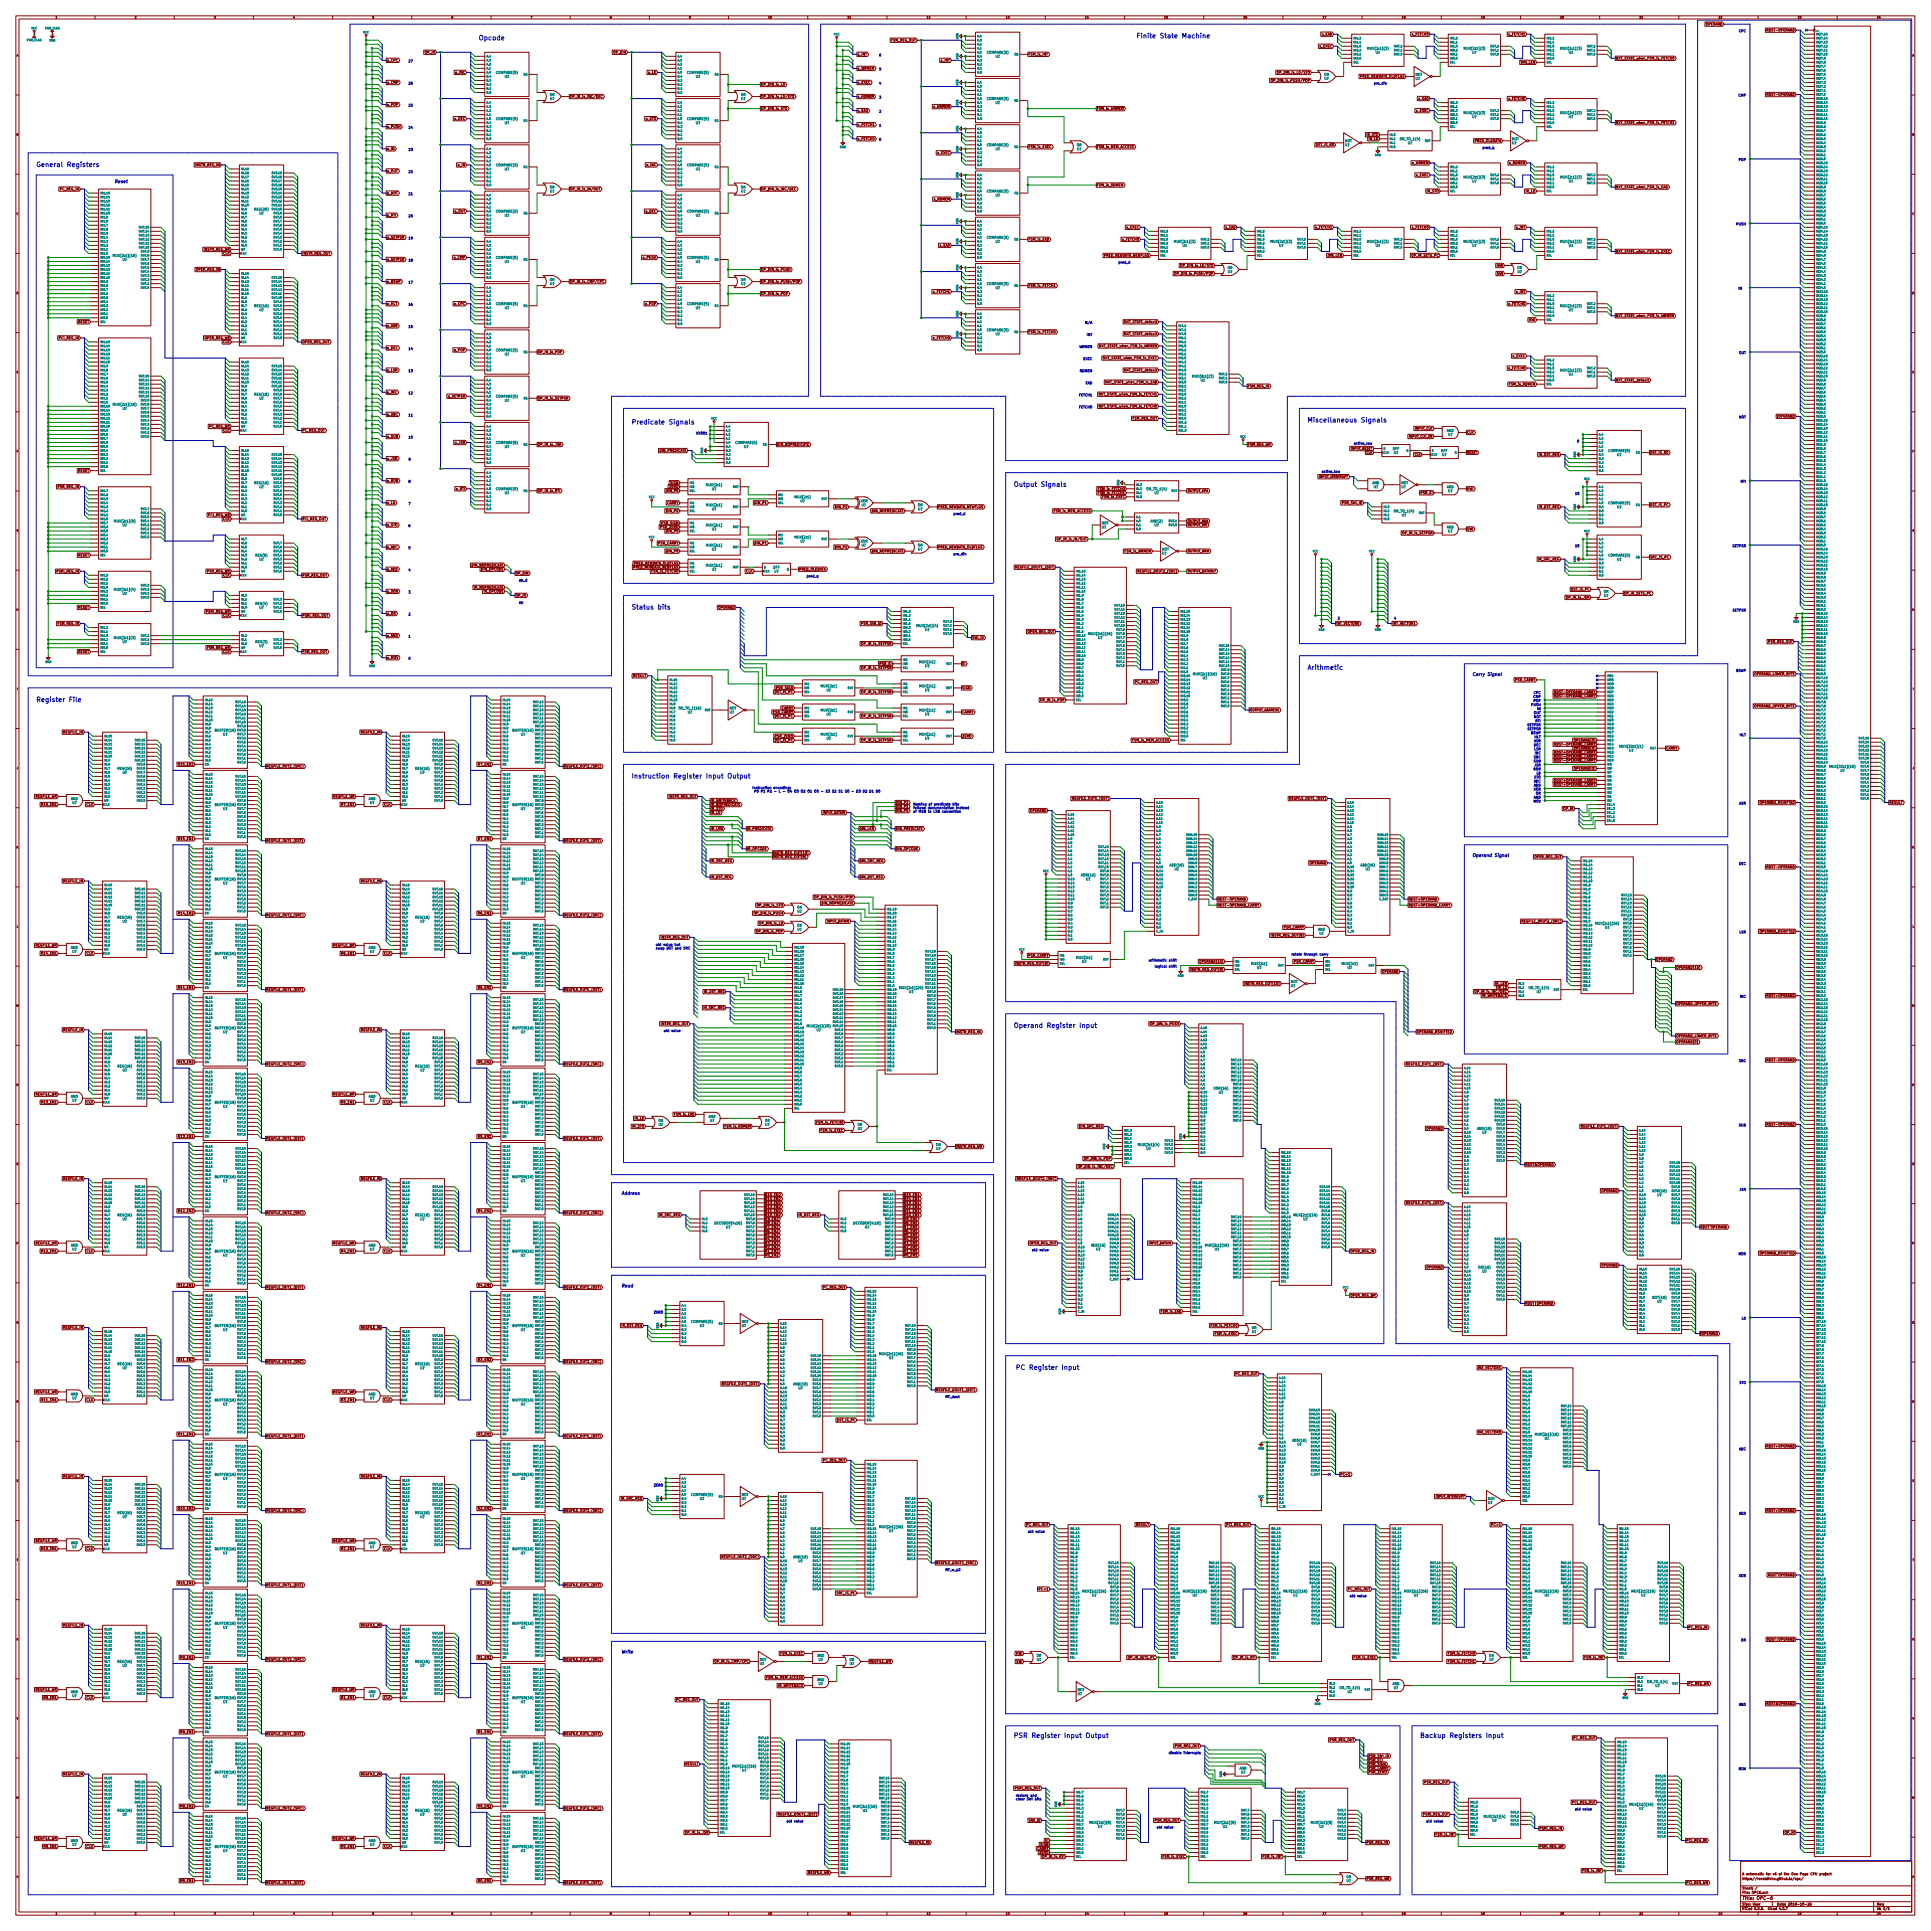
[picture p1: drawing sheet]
<svg xmlns="http://www.w3.org/2000/svg" width="1219mm" height="1219mm" viewBox="0 0 1219 1219" stroke-linecap="round" stroke-linejoin="round" font-family="sans-serif">
<g fill="none" stroke="#840000" stroke-width=".63">
<path d="M10 10h1199v1199h-1199zM12 12h1195v1195h-1195zM35 11l1-1v2M35 12h1M60 10v2M85 10l1 1-1 1h1M110 10v2M135 10h1v1h-1M160 10v2M186 10l-1 1h1M186 11v1M210 10v2"/>
<path d="M236 10h-1v1h1h-1M260 10v2M286 10l-1 1h1h-1M310 10v2M335 10h1l-1 2M360 10v2M385 11v-1h1l-1 2 1-1M410 10v2M436 11h-1v-1l1 1-1 1M460 10v2M485 11l1-1v2M485 12h1"/>
<path d="M487 10v1v1zM510 10v2M535 11l1-1v2M535 12h1M536 11l1-1v2M536 12h1M560 10v2M585 11l1-1v2M585 12h1M586 10l1 1-1 1h1M610 10v2M635 11l1-1v2"/>
<path d="M635 12h1M636 10h1v1h-1M660 10v2M685 11l1-1v2M685 12h1M687 10v1M687 11v1M710 10v2M735 11l1-1v2M735 12h1M737 10l-1 1h1h-1M760 10v2"/>
<path d="M785 11l1-1v2M785 12h1M787 10v1M810 10v2M835 11l1-1v2M835 12h1M836 10h1v2M860 10v2M885 11l1-1v2M885 12h1M887 11v-1v2v-1M910 10v2"/>
<path d="M935 11l1-1v2M935 12h1M937 11v-1v1v1M960 10v2M985 10l1 1-1 1h1M987 10v1v1zM1010 10v2M1035 10l1 1-1 1h1M1036 11l1-1v2M1036 12h1M1060 10v2M1076 14h12v1v2h-12z"/>
<path d="M1079 15h1l-1-1v2M1081 15h.1M1081 14v2M1082 15h1l-1-1v2M1082 15l1 1M1083 16l1-2v2M1083 15h1M1085 10l1 1-1 1h1M1086 14v2l-1-2v2M1086 14l1 1v1zM1087 10v1l-1 1h1M1110 10v2"/>
<path d="M1115 18h18l1 1-1 1h-18zM1116 19v-1v2M1116 19v1M1117 18l1 1-1 1zM1119 18v1v1M1120 18h1M1120 18v2M1121 19h1M1125 19l1-1h-1v2M1126 19h1M1127 18h-1v2h1M1128 19v-1v2"/>
<path d="M1128 19v1M1129 20v-2l1 2M1129 19h1M1131 18v2l-1-2v2M1132 18l1 1-1 1zM1135 10l1 1-1 1h1M1136 10h1v1h-1M1140 19h6M1145 18l1 2M1146 17h35v1155h-35zM1146 18l-1 2M1160 10v2"/>
<path d="M1185 10l1 1-1 1h1M1187 10v1M1187 11v1M11 36v-2v2M11 35h.1M22 22h.1M22 22v1h1l-1 1-1-1h1M22 20v2M33 22v1h1l-1 1-1-1h1M33 22h.1M33 20h1l-1-1-1 1h1v2M231 23v1"/>
<path d="M244 37h8v1v1h-8zM245 38v1zM246 39h1M248 37l-1 1v1h1M249 38v-1v2M251 37l-1 1v1h1M268 32h7l1 1-1 1h-7zM270 33h1v-1h-1v2M271 34h1M273 32v2M274 33v-1v2M274 33v1"/>
<path d="M301 38h5M301 36h5M306 33h28v28h-28zM387 32h8l1 1-1 1h-8zM389 33h1v-1h-1v2M390 34h1M392 32l1 1-1 1zM393 32v2M395 32v2l-1-2v2M422 38h5M422 36h5M427 33h28v28h-28z"/>
<path d="M528 24v1M541 33h7v1v2h-7zM542 34v1M543 35h1M544 33v2M546 33v2l-1-2v2M546 33h1M547 33v2M562 24h16l1 1-1 2h-16zM563 25h.1M564 25h-1v1M565 25h-1l1 1h-1"/>
<path d="M566 26v-1v1l1-1v1M567 26h1M569 25v1M570 25h1M571 25h-1v1h1M572 25h-1l1 1v-1M573 26h1M576 25v1h1v-1M577 25h1M578 25v1M593 37h7l1 1-1 1h-7zM595 38h-1l1 1h-1"/>
<path d="M595 39h1M597 37v2M598 37v2l-1-2v2M599 37h1M599 37v2M607 36v-2l-1 2 1 1v-1h1M607 23v-1l-1 1 1 1v-1h1M611 33h5M611 30h5M611 28h5M611 25h5M611 23h5"/>
<path d="M611 38h5M611 36h5M616 20h28v28h-28zM644 34h5M649 33h13l1 1-1 2h-13zM650 34h.1M650 33v2M652 34h-1l1 1h-1M652 35v-2l1 2v-2v2M654 35h1M655 33v1M655 34v1"/>
<path d="M657 34h-1l1 1h-1M657 35h1M659 33v2M660 33v2l-1-2v2M661 33h1M661 33v2M832 28h9l1 1-1 2h-9zM834 29h-1l1 1h-1M834 20h7l1 2-1 1h-7zM834 30h1M835 21v1M836 29h.1"/>
<path d="M836 22h1M836 28v2M837 28l1 2M837 21h1M838 21h-1v1h1M838 28l-1 2M838 22l1-1v1M839 29h.1M839 22h.1M839 28v2M840 21h1l-1 1zM841 29h-1v1h1"/>
<path d="M848 34h5M848 32h5M848 29h5M848 27h5M848 24h5M848 39h5M848 37h5M853 22h33v20h-33zM886 34h6M886 32h6M886 29h6M891 20h11l1 2-1 1h-11z"/>
<path d="M892 21v1M892 22h2M894 21h1M895 21h-1v1M895 21h1M896 21h-1v1h1M896 21h1M897 21v1M899 21h-1v1h1M899 21h1M899 21v1M900 21v1"/>
<path d="M901 21h1l-1 1zM909 34h5M909 32h5M909 29h5M909 27h5M909 24h5M909 39h5M909 37h5M914 22h33v20h-33zM947 34h5M947 32h5M947 29h5"/>
<path d="M952 20h11l1 2-1 1h-11zM953 21h-1l1 1h-1M953 22h2M955 21h.1M956 21h-1v1M956 21h1M957 21h-1v1h1M957 21h1M958 21v1M960 38h10v1v2h-10zM960 21h-1v1h1M960 21h1"/>
<path d="M960 21v1M960 39h1v1zM961 21v1M962 21v1M962 22h1M962 39v1M964 39v1l-1-1v1M966 39v1M967 39h.1M967 39v1M969 39v1l-1-1v1M970 34h5"/>
<path d="M970 32h5M970 29h5M970 27h5M970 24h5M970 39h5M970 37h5M975 22h33v20h-33zM1008 34h5M1008 32h5M1008 29h5M1020 35h38v2v1h-38zM1021 36v2v-2v2"/>
<path d="M1022 36l1 2M1023 36l-1 2M1023 36h1M1024 36v2M1024 38h2M1027 36h-1l1 1h-1M1027 36h1M1028 36v2M1028 38l1-2v2M1028 37h1M1030 36h1M1030 36v2"/>
<path d="M1031 37h1M1032 36h-1v2h1M1032 38h1M1033 36l1 2v-1v1l1-2M1035 37h1v1M1035 36v2M1036 37h1h-1h1M1038 37l1 1M1038 36v2M1039 38h1M1040 37h1M1041 36h-1v2"/>
<path d="M1042 36v1M1043 38v-2l1 1v-1v2M1045 38h1M1046 36h.1M1046 36v2M1047 37h.1M1048 38h1M1049 37h1M1050 36h-1v2M1050 37h1M1051 36h-1v2h1M1052 36h1"/>
<path d="M1052 36v2M1054 36l-1 1h1M1055 37h.1M1055 36v2M1056 36l1 1v1zM1140 34h6M1140 32h6M1140 29h6M1140 27h6M1140 24h6M1140 22h6M1140 39h6"/>
<path d="M1140 37h6M1208 36v-2v2M1208 35h.1M10 60h2M244 51h8l1 1-1 1h-8zM245 52v1zM246 53h1M248 51l-1 1v1h1M249 53v-2v1l1-1v2M250 52h1v-1h-1v2M287 44h7l1 2-1 1h-7zM288 45v1z"/>
<path d="M289 47h1M290 45v1M292 45v1l-1-1v1M293 45l-1 1h1M301 46h5M301 43h5M301 41h5M301 58h5M301 56h5M301 53h5M301 51h5M301 48h5"/>
<path d="M334 47h5M339 58h5M343 57h6l3 2 2 2-2 2-3 2h-6a5 5 0 0 0 0-8zM359 60h22l1 1-1 1h-22zM408 44h7v2v1h-7zM409 45l1 1zM410 47h2M412 45v1h1M413 45h1v1zM422 46h5M422 43h5M422 41h5"/>
<path d="M422 58h5M422 56h5M422 53h5M422 51h5M422 48h5M455 47h5M460 58h5M464 57h6l3 2 2 2-2 2-3 2h-6a5 5 0 0 0 0-8zM480 60h22l1 1-1 1h-22zM480 52h16l1 1-1 2h-16zM482 53h1h-1v1M484 54h1"/>
<path d="M485 53h1l-1 1zM487 53v1M488 53v1l-1-1v1M489 54h1M490 53h.1M490 53v1M491 53v1M492 54h1M493 53v1h1M495 53v1zM541 60h11l1 1-1 1h-11zM541 51h9l1 1-1 1h-9z"/>
<path d="M541 42h11l1 1-1 2h-11zM542 52v1M542 43v1M543 53h1M543 44h1M544 42v2l1-1v1v-2M544 52h1M545 51h-1v2h1M545 51l1 2M546 43h1v-1h-1v2M546 43l1 1M546 51l-1 2"/>
<path d="M547 52h1M547 44v-2l1 1v-1v2M548 51h-1v2h1M549 43h1M549 51l-1 1 1 1M550 42h-1v2h1M551 44v-2v1l1-1v2M607 52v-1l-1 1 1 1v-1h1M611 60h5M611 57h5M611 55h5M611 52h5"/>
<path d="M611 46h5M611 43h5M611 41h5M616 50h28v27h-28zM802 49h25l1 2-1 1h-25zM804 51h1v-1h-1v1M805 52h2M805 44h22l1 2-1 1h-22zM807 50h1l-1 1zM808 46h1v-1h-1v1M808 50v1M809 47h1"/>
<path d="M810 50v1l-1-1v1M810 52h2M811 45h1l-1 1zM812 50h.1M812 50v1M812 45v1M813 51h.1M814 52h1M814 45v1l-1-1v1M814 47h1M815 51h1v-1h-1v1M816 45h.1"/>
<path d="M816 45v1M817 50v1v-1M817 45l-1 1h1h-1M817 47h2M819 45v1h1M819 50h-1l1 1h-1M820 50v1M820 51h1M820 45h1v1zM821 50v1M822 50l-1 2M823 45l-2 2"/>
<path d="M823 51h1v-1h-1v1M824 45h-1l1 1h-1M825 45h.1M825 45v1M826 51h1v-1h-1v1M828 46h5M828 51h5M832 44h6l3 2 2 2-2 3-3 1h-6a5 5 0 0 0 0-8zM843 48h5M858 47h29l1 1-1 2h-29zM859 48h1l-1-1v2M861 48v-1v2"/>
<path d="M861 48v1M862 48h1M863 47h-1v2h1M863 47l1 1v1zM865 49h1M867 47v2l-1-2v2M868 48h.1M868 47v2M869 47v2l1-1v1v-2M871 47l1 1-1 1zM872 49l1-2v2M872 49h1"/>
<path d="M873 47h1M874 47v2M875 49v-2l1 2M875 49h.1M876 49h1M879 47v2h1M880 47l1 1v1zM882 48h.1M882 47v2M883 47v2h1M885 47l-1 1v1h1v-1M887 47l-1 1v1"/>
<path d="M888 48h5M893 42l10 6-10 7zM904 48h5M964 40h1M1115 58h18l1 2-1 1h-18zM1116 60v-1v1M1116 60h.1M1117 59h1l-1 1zM1119 59v1M1120 59h1M1120 59v1M1121 60h1"/>
<path d="M1125 60l1-1h-1v1M1126 60h1M1127 59h-1v1h1M1128 60v-1v1M1128 60h.1M1129 60h1M1131 59v1l-1-1v1M1132 59h1l-1 1zM1140 60h6M1140 57h6M1140 55h6M1140 52h6"/>
<path d="M1140 50h6M1140 47h6M1140 44h6M1140 42h6M1207 60h2M244 65h8l1 1-1 1h-8zM244 79h9l1 1-1 1h-9zM245 66v1zM245 80v1zM246 67h1M247 66h1v-1h-1v2M247 80h1v-1h-1v2"/>
<path d="M249 79v2l1-1v-1M250 66h1v-1h-1v2M251 79h-1l1 2h-1M252 80h1M252 79v2M253 79v2M286 74h8l1 1-1 1h-8zM287 75h1v1l-1-1zM288 76h1M290 74l1 1-1 1zM291 75h1M292 74h-1v2h1"/>
<path d="M293 74l-1 1 1 1v-1M301 75h5M301 72h5M301 70h5M301 67h5M301 65h5M301 77h5M306 62h28v28h-28zM334 76h5M339 64h5M354 61h5M362 61h1v-1h-1v2"/>
<path d="M363 62h1M364 60v2M365 61h1v-1h-1v2M366 61v1M366 62h2M368 60h.1M368 61v1M369 61v1M370 62h1M371 60v2M373 60v2l-1-2v2M374 60l-1 1 1 1v-1"/>
<path d="M376 60l-1 2M377 60v1v1zM378 61h1M379 60h-1v2h1M380 60l-1 1 1 1v-1M407 74h8v1v1h-8zM408 75h1v1l-1-1zM409 76h1M411 74v1l-1 1M412 74h1M412 74v2M422 75h5"/>
<path d="M422 72h5M422 70h5M422 67h5M422 65h5M422 77h5M427 62h28v28h-28zM455 76h5M460 64h5M475 61h5M480 67h17l1 2-1 1h-17zM482 61h1v-1h-1v2M482 69l1-1h-1v1"/>
<path d="M484 62h1M484 69h1M485 60l1 1-1 1zM485 68h1l-1 1zM487 60v2M487 68v1M488 60v2l-1-2v2M488 68v1l-1-1v1M489 62h1M489 69h1M490 68h.1M490 60h.1"/>
<path d="M490 61v1M490 68v1M491 61v1M491 68v1M492 62h1M492 69h1M493 60v2h1M494 68h-1l1 1h-1M495 60v1v1zM495 68h.1M495 68v1M497 60l-1 2"/>
<path d="M498 60v1v1M499 60h1M499 60v2M541 77h12v2v1h-12zM541 68h7l1 2-1 1h-7zM542 78v1M542 70h.1M542 61v1M543 80h1M543 71h1M543 62h1M544 61h1v-1h-1v2"/>
<path d="M544 70h1M544 79h1M545 61v1M545 78h-1v1M545 69h-1v2h1M545 71l1-2v2M545 79h1M545 70h1M546 60l1 1-1 1zM546 78h-1v1h1M547 78h1M547 69l1 1-1 1z"/>
<path d="M547 78v1M547 62v-2l1 1v-1v2M549 78l-1 1h1M549 61h1M550 78v1M550 79h.1M550 60h-1v2h1M550 62v-2l1 1v-1v2M551 78h1v1M551 79h1M589 66h11l1 1-1 2h-11zM590 67v1"/>
<path d="M590 68h2M592 66v2l1-1v1v-2M594 67h1l-1-1v2M594 67l1 1M595 68v-2l1 2v-2v2M597 67h1M598 66h-1v2h1M598 68v-2l1 2v-2v2M607 65v-1l-1 1 1 1v-1h1M611 75h5M611 72h5M611 70h5"/>
<path d="M611 67h5M611 65h5M611 62h5M616 79h28v28h-28zM644 64h5M692 67h18l1 2-1 1h-18zM693 68h.1M694 68h-1v1M695 68h-1l1 1h-1M696 69v-1v1l1-1v1M697 69h1M699 68h.1"/>
<path d="M699 68v1M700 68h-1l1 1h-1M700 69h1M702 68v1v-1l1 1v-1M703 69l1-1h-1v1M704 69h.1M705 69v-1l1 1v-1v1M707 68h.1M707 68v1M708 69v-1l1 1v-1v1M893 68h9l1 2-1 1h-9zM895 70h-1h1h-1"/>
<path d="M895 61h7l1 1-1 2h-7zM895 71h1M896 62v1M897 70h.1M897 63h1M897 69v2M898 69l1 2M898 62h1M899 61h-1v2h1M899 69l-1 2M899 63l1-2v2M900 70h.1"/>
<path d="M900 62h.1M900 69v2M901 61l1 1-1 1zM902 69l-1 1h1M909 75h5M909 72h5M909 70h5M909 67h5M909 65h5M909 77h5M914 62h33v21h-33zM947 75h5"/>
<path d="M947 72h5M947 70h5M952 61h11l1 1-1 2h-11zM953 62h-1l1 1h-1M953 63h2M955 62h.1M956 61h-1v2M956 62h1M957 61h-1v2h1M957 61h1M958 61v2M960 62h-1v1h1"/>
<path d="M960 62h1M960 61v2M961 61v2M962 61l1 1-1 1zM970 75h5M970 72h5M970 70h5M970 67h5M970 65h5M970 77h5M975 62h33v21h-33zM1008 75h5"/>
<path d="M1008 72h5M1008 70h5M1020 76h38v1v2h-38zM1021 77v1v-1v1M1022 77l1 1M1023 77l-1 1M1023 77h1M1024 77v1M1024 78h2M1027 77h-1l1 1h-1M1027 77h1M1028 77v1"/>
<path d="M1028 78l1-1v1M1028 78h1M1030 77h1M1030 77v1M1031 77h1M1032 77h-1v1h1M1032 78h1M1033 77l1 1v-1v1l1-1M1035 77h1v1M1035 77v1M1036 78l1-1h-1l1 1M1038 78v-1l1 1"/>
<path d="M1039 78h1M1040 77h1M1041 77h-1v1M1042 77v1M1043 78v-1l1 1v-1v1M1045 78h1M1046 77h.1M1046 77v1M1047 77v1M1048 78h1M1049 77h1M1050 77h-1v1"/>
<path d="M1050 77h1M1051 77h-1v1h1M1052 77h1M1052 77v1M1054 77h-1v1h1M1055 77h.1M1055 77v1M1056 77h1v1M1056 78h1M1129 60v-1l1 1M1140 75h6M1140 72h6"/>
<path d="M1140 70h6M1140 67h6M1140 65h6M1140 62h6M1140 77h6M11 85v-1v2v-1M244 93h5l1 1-1 1h-5zM245 94v1zM246 81h1M246 95h1M247 93v2M249 93v2l-1-2v2"/>
<path d="M301 88h5M301 85h5M301 83h5M301 80h5M301 99h5M301 97h5M301 94h5M306 91h28v28h-28zM422 88h5M422 85h5M422 83h5M422 80h5"/>
<path d="M422 99h5M422 97h5M422 94h5M427 91h28v28h-28zM532 89v1h1l-1 1-1-1h1M541 86h12v2v1h-12zM542 87v1M543 88h1M544 88h1M545 87h-1v1M545 88h1M546 87h-1v1h1"/>
<path d="M547 87h1M547 87v1M549 87h-1v1h1M550 88h.1M550 87v1M551 87h1v1zM591 95h9l1 2-1 1h-9zM593 96h-1l1 1h-1M593 97h1M594 96h1M595 96h-1v1h1M596 96l1 1"/>
<path d="M597 96l-1 1M597 96h1M598 96h-1v1h1M600 96h-1v1h1M607 94v-1l-1 1 1 1v-1h1M607 81v-1l-1 1 1 2v-2h1M611 91h5M611 89h5M611 86h5M611 84h5M611 81h5M611 99h5"/>
<path d="M611 97h5M611 94h5M644 93h5M649 91h15l1 2-1 1h-15zM650 93h.1M650 92v1M652 92h-1l1 1h-1M652 93v-1l1 1v-1v1M654 94h1M655 92h.1M655 92v1M657 92l-1 1h1h-1"/>
<path d="M657 94h1M659 93h.1M659 92v1M660 92l1 1M661 92l-1 1M661 93h1M662 92h-1v1h1M664 92l-1 1h1M672 95h5M672 90h5M687 93l-2-3-3-1h-6a5 5 0 0 1 0 7M687 93l-2 2-3 2h-6"/>
<path d="M687 93h5M692 91h24l1 2-1 1h-24zM693 93h.1M694 92h-1v1M695 92h-1l1 1h-1M696 93v-1v1l1-1v1M697 94h1M699 92h.1M699 92v1M700 92l-1 1h1h-1M700 94h1M702 93v-1v1l1-1v1"/>
<path d="M703 93h1M704 92h-1v1h1M705 93v-1v1l1-1v1M706 94h1M708 93v-1l1 1M708 93h.1M710 92l-1 1h1M711 92v1M712 93h1M713 92h-1v1h1M714 92h-1l1 1h-1M716 92h-1l1 1h-1"/>
<path d="M830 90h13v1v2h-13zM831 91h1l-1 1zM833 91v1M834 91h1M834 91v1M835 92h1M836 91v1M838 91h-1l1 1h-1M838 92h1M840 91h1h-1v1M840 91l1 1M841 91h1v1z"/>
<path d="M843 90h5M848 84l11 6-11 7zM860 90h5M862 84h8l1 1-1 1h-8zM863 84v2M864 86h6l1 2-1 1h-6zM864 85l1-1h-1v2M864 85l1 1M864 87v1M865 86h1M865 88h1v-1h-1v1M866 88h.1"/>
<path d="M866 88h2M867 84l-1 1 1 1h-1M868 84h1M868 87v1h1M868 84v2M869 87h1v1zM870 94v1h1l-1 2-1-2h1M871 93h5M871 90h5M871 88h5M871 85h5M876 83h28v12h-28z"/>
<path d="M904 89h5M909 80h5M930 88h18l1 1-1 1h-18zM931 89h1v-1h-1v2M933 89h1v-1h-1v2M933 89l1 1M934 89h1M935 88h-1v2h1M936 88l1 1-1 1zM937 90h1M940 88v2h1M941 88h1v2z"/>
<path d="M943 88l1 1-1 1zM944 90l1-2v2M944 89h1M945 88h1M946 88v2M947 90v-2l1 2M947 89h.1M949 89h5M954 83l10 6-10 6zM965 89h5M970 80h5M1140 98h6"/>
<path d="M1140 95h6M1140 93h6M1140 90h6M1140 88h6M1140 85h6M1140 83h6M1140 80h6M1208 85v-1v2v-1M10 110h2M37 118h13l1 1-1 2h-13zM38 119h1h-1v1M41 119h-1v1h1"/>
<path d="M42 119h1h-1v1M43 119v1M44 119h.1M45 119h-1v1h1M46 119h-1v1h1v-1M48 119v1M50 119v1l-1-1v1M62 119h33v87h-33zM123 103h16l1 1-1 2h-16zM124 103v2M125 103v2l-1-2v2M127 103h-1l1 2h-1"/>
<path d="M127 103h1M128 103v2M129 104v-1v2M129 104v1M130 105h1M131 104h1v-1h-1v2M132 104v1M133 104h.1M133 103v2M135 103l-1 1v1h1v-1M135 105h1M137 103v2"/>
<path d="M138 103v2v-2v2M146 119h5M146 117h5M146 114h5M146 112h5M146 109h5M146 107h5M151 104h28v59h-28zM179 119h5M179 117h5M179 114h5M179 112h5"/>
<path d="M179 109h5M244 107h7l1 1-1 1h-7zM245 108v1zM246 109h1M249 107v2l1-1v-1M250 107h1M251 107v2M288 103h6l1 1-1 2h-6zM289 104h1v1h-1zM290 105h1M292 103v2M293 103v2l-1-2v2"/>
<path d="M301 117h5M301 114h5M301 112h5M301 109h5M301 107h5M301 104h5M301 102h5M334 105h5M339 117h5M343 116h6l3 1 2 2-2 3-3 1h-6a5 5 0 0 0 0-7zM354 119h5M359 118h20l1 1-1 2h-20z"/>
<path d="M362 119h1h-1v1M364 119v1M365 119h1h-1v1M366 119v1M368 119h.1M368 119v1M369 119v1M371 119v1M373 119v1l-1-1v1M374 118l-1 2M377 119v1v-1M378 119h1"/>
<path d="M378 119v1M407 103h8v1v2h-8zM408 104h1v1h-1zM409 105h2M411 103v2M412 103v2v-2v2M414 103l-1 1v1h1M422 117h5M422 114h5M422 112h5M422 109h5M422 107h5"/>
<path d="M422 104h5M422 102h5M455 105h5M460 117h5M464 116h6l3 1 2 2-2 3-3 1h-6a5 5 0 0 0 0-7zM475 119h5M480 118h23l1 1-1 2h-23zM482 119h1h-1v1M485 119h1l-1 1zM487 119v1M488 119v1l-1-1v1M490 119h.1"/>
<path d="M490 119v1M491 119v1M493 119v1M495 119v1l-1-1v1M497 119h-1v1h1M498 118l-1 2M499 119h1l-1 1zM500 119h1M501 119h-1v1h1M503 119h-1v1h1M607 110v-1l-1 1 1 2v-2h1M611 116h5"/>
<path d="M611 113h5M611 110h5M611 118h5M611 104h5M611 102h5M616 108h28v28h-28zM692 115h18v2v1h-18zM693 117h.1M694 116h-1v2M695 116h-1l1 1h-1M696 118v-2v1l1-1v2M697 118h1"/>
<path d="M699 116h.1M699 117v1M700 117h-1h1h-1M700 118h1M702 117l1-1h-1v2M702 117l1 1M703 116h1v2zM705 118v-2v1l1-1v2M707 117h.1M707 116v2M708 118v-2v1l1-1v2M891 101h11l1 2-1 1h-11z"/>
<path d="M892 103h.1M893 104h1M893 109h9l1 1-1 2h-9zM894 102v2l1-2v2v-2M895 110h-1l1 1h-1M895 111h1M896 103h1v-1h-1v2M896 103l1 1M897 110h.1M897 110v1M898 104v-2v1l1-1v2M898 110l1 1"/>
<path d="M899 110l-1 1M899 103h1M900 110h.1M900 102h-1v2h1M900 119h9v2v1h-9zM900 110v1M901 104v-2v1l1-1v2M901 120v1M902 110h-1v1h1M905 120v1h-1M906 120h1M906 120v1"/>
<path d="M909 116h5M909 113h5M909 110h5M909 108h5M909 105h5M909 118h5M914 103h33v20h-33zM947 116h5M947 113h5M947 110h5M952 101h11l1 2-1 1h-11zM954 103h-1h1h-1"/>
<path d="M954 104h1M955 103h1v-1h-1v2M956 103v1M957 102h1l-1 2zM958 104v-2l1 1 1-1v2M960 103h1M961 102h-1v2h1M962 104v-2v1l1-1v2M963 119h7v2v1h-7zM964 120v1M967 120v1h1M968 120h1v1z"/>
<path d="M970 116h5M970 113h5M970 110h5M970 108h5M970 105h5M970 118h5M975 103h33v20h-33zM1008 116h5M1008 113h5M1008 110h5M1020 117h33l1 1-1 1h-33zM1021 117v2v-2v2"/>
<path d="M1022 117l1 2M1023 117l-1 2M1023 117h1M1024 117v2M1024 119h2M1027 117h-1l1 2h-1M1027 117h1M1028 117v2M1028 119l1-2v2M1028 118h1M1030 117h1M1030 117v2"/>
<path d="M1031 118h1M1032 117h-1v2h1M1032 119h1M1033 118l1 1v-1v1l1-1M1035 118h1v1M1035 117v2M1036 118h1h-1l1 1M1038 118l1 1M1038 118v1M1039 119h1M1040 118h1M1041 117h-1v2"/>
<path d="M1042 117v2M1043 119v-2l1 1v-1v2M1045 119h1M1046 117h.1M1046 118v1M1047 118v1M1048 119h1M1049 118h1M1050 117h-1v2h1M1050 119l1-2v2M1050 118h1M1052 117l1 1-1 1z"/>
<path d="M1140 116h6M1140 113h6M1140 110h6M1140 108h6M1140 105h6M1140 103h6M1140 118h6M1140 100h6M1207 110h2M11 134v1M41 120h1M46 120h2"/>
<path d="M57 130h5M57 127h5M57 124h5M57 122h5M57 140h5M57 137h5M57 135h5M57 132h5M146 130h5M146 127h5M146 124h5M146 122h5"/>
<path d="M146 140h5M146 137h5M146 135h5M146 132h5M179 130h5M179 127h5M179 124h5M179 122h5M179 140h5M179 137h5M179 135h5M179 132h5"/>
<path d="M244 121h7l1 1-1 1h-7zM244 135h7v1v1h-7zM245 122v1v-1zM245 137h.1M246 123h1M246 137h1M247 136h1v-1h-1v2M248 136v1M248 121v2l-1-2v2M248 135h1M249 135v2M250 135v2"/>
<path d="M250 121h1M251 121v2M286 132h8l1 1-1 2h-8zM287 133h1v1h-1zM288 134h1M291 133l1 1v-1M293 133h1M293 133v1M301 138h5M301 136h5M301 133h5M301 131h5"/>
<path d="M301 128h5M301 126h5M301 123h5M306 121h28v28h-28zM334 135h5M339 122h5M363 120h1M366 120h2M370 120h1M407 132h8v1v2h-8zM408 133v1zM409 134h1"/>
<path d="M410 133h1v1zM412 133h.1M413 133h-1v1h1M414 133h-1v1h1M422 138h5M422 136h5M422 133h5M422 131h5M422 128h5M422 126h5M422 123h5M427 121h28v28h-28z"/>
<path d="M455 135h5M460 122h5M484 120h1M489 120h1M492 120h1M589 124h11l1 2-1 1h-11zM590 125v1M591 127h1M592 126h1v-1h-1v1M593 126h.1M594 125h1l-1 1zM595 126v-1l1 1v-1v1"/>
<path d="M597 126h1M598 125h-1v1h1M598 126v-1l1 1v-1v1M607 123v-1l-1 1 1 1v-1h1M607 140v-2l-1 2 1 1v-1h1M611 133h5M611 131h5M611 128h5M611 126h5M611 123h5M611 121h5M611 140h5"/>
<path d="M616 137h28v28h-28zM644 122h5M902 121h1v-1h-1v1M902 121h1M903 121h1M909 121h5M964 121h1v-1h-1v1M965 121h.1M965 121h2M970 121h5M1140 138h6M1140 136h6"/>
<path d="M1140 133h6M1140 131h6M1140 128h6M1140 126h6M1140 123h6M1140 121h6M1208 134v1M10 160h2M57 155h5M57 152h5M57 150h5M57 147h5"/>
<path d="M57 145h5M57 142h5M57 157h5M95 156h5M95 154h5M95 151h5M95 149h5M95 146h5M95 144h5M95 159h5M128 156h17l1 1-1 2h-17zM129 157v1"/>
<path d="M131 157v1l-1-1v1M132 157h-1l1 1h-1M133 157h.1M133 157v1M134 157h1h-1v1M134 157l1 1M135 158h1M137 157v1M137 157l1 1M138 157h1M139 157h-1v1h1M140 159h5l1 1-1 1h-5z"/>
<path d="M140 157v1M141 158h1M142 159l-1 1v1h1M142 157v1l1-1v1v-1M143 159v2M144 157h1h-1v1M144 159v2M144 160l1 1M144 157l1 1M145 159l-1 1M146 155h5M146 152h5"/>
<path d="M146 150h5M146 147h5M146 145h5M146 142h5M146 157h5M151 159l1 1-1 1M179 155h5M179 152h5M179 150h5M179 147h5M179 145h5M179 142h5"/>
<path d="M179 157h5M190 159h19l1 1-1 1h-19zM191 159v2M193 159v2l-1-2v2M194 159v1v1M195 159h1M195 159v2M196 160h1v-1h-1v2M197 160v1M199 160h1v-1h-1v2M199 160l1 1M200 160h1"/>
<path d="M201 159h-1v2h1M203 159l-1 1v1h1l-1-1M206 159v2l1-1v-1M207 159h1M208 159v2M244 148h12v2v1h-12zM245 151h.1M246 151h1M248 149h-1v1h1M249 150h.1M249 149v2M250 149h1"/>
<path d="M250 149v2M251 150h1v-1h-1v2M254 149h-1l1 1h-1M254 150h1v-1h-1v2M255 150v1M301 146h5M301 144h5M301 141h5M301 155h5M301 152h5M301 157h5M306 150h28v28h-28z"/>
<path d="M422 146h5M422 144h5M422 141h5M422 155h5M422 152h5M422 157h5M427 150h28v28h-28zM593 154h7l1 1-1 1h-7zM594 155h-1l1 1h-1M594 156h2M596 155h.1M597 154h-1v2h1"/>
<path d="M597 156l1-2v2M597 155h1M599 154v2zM607 152v-1l-1 1 1 2v-2h1M611 155h5M611 152h5M611 150h5M611 147h5M611 145h5M611 142h5M611 157h5M644 151h5"/>
<path d="M649 150h14v1v2h-14zM650 151h.1M650 150v2M652 150h-1l1 2h-1M652 152v-2l1 1v-1v2M654 152h1M655 150h.1M655 151v1M657 151h-1l1 1h-1M657 152h1M659 151h.1M659 150v2"/>
<path d="M660 152v-2l1 2M660 151h1M661 150l1 1v1zM696 160h30v1v2h-30zM708 150h11l1 1-1 2h-11zM709 151v1M710 152h1M710 142h9l1 2-1 1h-9zM711 151h1M712 150h-1v2M712 143h-1l1 1h-1M712 144h1"/>
<path d="M712 151h1M713 150h-1v2h1M714 150h.1M714 143h.1M714 150v2M715 143h-1v1h1M715 143l1 1M716 150l-1 1v1h1M716 143l-1 1M716 151h1M716 150v2M717 143h.1"/>
<path d="M717 143v1M717 150v2M718 150l1 1v1zM719 143h-1v1h1M726 156h6M726 154h6M726 151h6M726 149h6M726 146h6M726 159h6M732 144h33v20h-33zM765 156h5"/>
<path d="M765 154h5M765 151h5M773 142h7l1 2-1 1h-7zM774 143v1M775 144h1M776 143h1M777 143h-1v1h1M777 144l1-1v1M778 144h.1M779 143h1l-1 1zM787 156h5M787 154h5"/>
<path d="M787 151h5M787 149h5M787 146h5M787 159h5M792 144h33v20h-33zM825 156h6M825 154h6M825 151h6M830 142h11l1 2-1 1h-11zM831 143v1M832 144h1M833 143h1"/>
<path d="M834 143h-1v1M834 143h1M835 143h-1v1h1M836 143h.1M836 143v1M838 160h10v1v2h-10zM838 143h-1v1h1M838 143h1M838 143v1M839 143v1M840 143v1M840 144h1"/>
<path d="M848 156h5M848 154h5M848 151h5M848 149h5M848 146h5M848 159h5M853 144h33v20h-33zM886 156h6M886 154h6M886 151h6M890 160h19v1v2h-19zM891 142h11l1 2-1 1h-11z"/>
<path d="M892 143v1M892 144h2M894 143h1M895 143h-1v1M895 143h1M896 143h-1v1h1M896 143h1M897 143v1M899 143h-1v1h1M899 143v1M899 143h1M900 143v1"/>
<path d="M901 143h1l-1 1zM909 156h5M909 154h5M909 151h5M909 149h5M909 146h5M909 159h5M914 144h33v20h-33zM947 156h5M947 154h5M947 151h5M957 142h6l1 2-1 1h-6z"/>
<path d="M958 143h-1l1 1h-1M958 144h2M960 143v1M961 143v1v-1v1M962 143h1M962 143v1M970 156h5M970 154h5M970 151h5M970 149h5M970 146h5M970 159h5"/>
<path d="M975 144h33v20h-33zM1008 156h5M1008 154h5M1008 151h5M1020 157h35l1 2-1 1h-35zM1021 158v1v-1v1M1022 158l1 1M1023 158l-1 1M1023 158h1M1024 158v1M1024 160h2M1027 158h-1l1 1h-1"/>
<path d="M1027 158h1M1028 158v1M1028 159l1-1v1M1028 159h1M1030 158h1M1030 158v1M1031 159h1M1032 158h-1v1h1M1032 160h1M1033 158l1 1 1-1M1035 159l1-1v1M1035 158v1"/>
<path d="M1036 159l1-1-1 1h1M1038 159v-1l1 1M1038 158v1M1039 160h1M1040 159h1M1041 158h-1v1M1042 158v1M1043 159v-1l1 1v-1v1M1045 160h1M1046 158h.1M1046 158v1M1047 158v1"/>
<path d="M1048 160h1M1049 159h1M1050 158h-1v1h1M1050 158l1 1M1051 158l-1 1M1052 159h1M1053 158h-1v1h1M1054 158l-1 1h1M1140 156h6M1140 154h6M1140 151h6M1140 149h6"/>
<path d="M1140 146h6M1140 144h6M1140 159h6M1140 141h6M1207 160h2M57 160h5M57 178h5M57 175h5M57 173h5M57 170h5M57 168h5M57 165h5"/>
<path d="M57 163h5M95 179h5M95 177h5M95 174h5M95 171h5M95 169h5M95 166h5M95 164h5M95 161h5M123 169h16l1 1-1 2h-16zM126 170v-1v2M127 170h1"/>
<path d="M128 169h-1v2h1M129 170v-1v2M129 170v1M130 171h1M131 170h1v-1h-1v2M132 170v1M133 170h.1M133 169v2M135 169l-1 1v1h1v-1M135 171h1M137 169v2M138 169v2v-2v2"/>
<path d="M146 160h5M146 178h5M146 175h5M146 173h5M151 170h28v48h-28zM179 178h5M179 175h5M197 161h2M203 161h1M244 162h12v2v1h-12zM244 176h9l1 2-1 1h-9zM245 165h.1"/>
<path d="M245 178h.1M246 165h1M246 179h1M247 178l1-1h-1v1h1M248 163h-1l1 1h-1M249 164h.1M249 163v2M249 177v1M250 163h1M250 177v1l1-1v1v-1M250 163v2M251 164h1v-1h-1v2"/>
<path d="M252 178h1v-1h-1v1M253 163v1M254 164h1v-1h-1v2M254 164l1 1M286 161h8l1 2-1 1h-8zM287 162v1zM288 163h1M290 162h-1l1 1M291 163v-1v1l1-1v1M293 163v-1v1M301 160h5M301 175h5"/>
<path d="M301 173h5M301 170h5M301 168h5M301 165h5M301 163h5M306 179h28v28h-28zM334 164h5M339 175h5M343 174h6l3 1 2 3-2 2-3 2h-6a5 5 0 0 0 0-8zM354 178h5M359 176h23l1 2-1 1h-23zM362 178h1v-1h-1v1"/>
<path d="M363 179h1M364 177v1M365 178h1v-1h-1v1M366 178h.1M366 179h2M368 177h.1M368 177v1M369 178h.1M370 179h1M372 177l-1 1h1M373 178v-1v1l1-1v1M374 178h1v-1h-1v1"/>
<path d="M377 177l-1 2M378 177l-1 1h1M379 178h1v-1h-1v1M381 177l-1 1h1M405 161h10v2v1h-10zM406 162l1 1h-1zM407 163h1M409 163v-1v1M410 162v1h1v-1M412 162v1M413 162v1M413 162h1"/>
<path d="M414 162v1M422 160h5M422 175h5M422 173h5M422 170h5M422 168h5M422 165h5M422 163h5M427 179h28v28h-28zM455 164h5M460 175h5M464 174h6l3 1 2 3-2 2-3 2h-6a5 5 0 0 0 0-8z"/>
<path d="M475 178h5M480 169h19l1 1-1 2h-19zM480 176h26v2v1h-26zM482 170h1v-1h-1v2M482 178h1v-1h-1v1M484 179h1M484 171h1M485 169l1 1-1 1zM485 177l1 1h-1zM487 169v2M487 177v1M488 169v2l-1-2v2"/>
<path d="M488 177v1l-1-1v1M489 179h1M489 171h1M490 169h.1M490 177h.1M490 170v1M490 177v1M491 170v1M491 178h.1M492 179h1M492 171h1M493 170h1v-1h-1v2"/>
<path d="M493 178h1v-1h-1v1M495 169v2h1v-2M495 177v1h1v-1M497 169l-1 1 1 1h-1M497 177h-1l1 1h-1M498 170h1M498 169v2M498 177v1M498 178h1M499 169v2M499 177v1M501 177l-2 2"/>
<path d="M501 178h1v-1h-1v1M504 178h1v-1h-1v1M607 169v-1l-1 1 1 1v-1h1M611 160h5M611 179h5M611 177h5M611 174h5M611 171h5M611 169h5M611 163h5M616 166h28v28h-28zM649 179h18l1 1-1 2h-18z"/>
<path d="M650 180v1M652 180h-1l1 1h-1M655 180h.1M659 180v1M661 180h-1v1h1M661 180h1M661 180v1M663 180h-1l1 1M664 180v1M665 180v1M665 180h1v1M697 161h1l-1-1v2"/>
<path d="M699 161h1l-1-1v2M699 161l1 1M700 161h1M701 160h-1v2h1M702 160l1 1-1 1zM703 162h1M705 160v2l-1-2v2M706 161h1M707 160h-1v2h1M707 160l1 2v-1v1l1-2M709 160l1 1v1zM711 162v-2l1 2"/>
<path d="M711 162h.1M712 160h1M712 160v2M713 162v-2l1 2M713 162h1M714 162h1M717 160v2l-1-2v2M717 161h1M718 160h-1v2h1M718 160l1 2v-1v1l1-2M720 161h1M721 160h-1v2"/>
<path d="M722 160v2M724 161h-1v1h1l-1-1M725 161h-1l1 1h-1M726 161h6M741 171h25l1 2-1 1h-25zM743 173h1v-1h-1v1M744 174h2M745 166h21l1 2-1 1h-21zM746 172l1 1h-1zM747 168h1v-1h-1v1M747 172v1M748 168h1"/>
<path d="M749 172v1l-1-1v1M749 174h2M750 167h1l-1 1zM751 172h.1M751 172v1M751 167v1M752 172v1M753 174h1M753 167v1l-1-1v1M753 168h1M754 173h1v-1h-1v1M755 167h.1"/>
<path d="M755 167v1M756 172v1h1v-1M756 167l-1 1h1h-1M756 168h2M758 167v1h1M758 172h-1l1 1h-1M759 172v1M759 173h1M759 167h1v1zM760 172v1M761 172l-1 2M762 167l-1 2"/>
<path d="M762 173h1v-1h-1v1M763 167h-1l1 1h-1M764 167h.1M764 167v1M765 173h1v-1h-1v1M767 173h5M767 168h5M771 166h6l3 2 2 2-2 3-3 1h-6a5 5 0 0 0 0-8zM782 170h5M787 161h5M839 160v1v1zM840 160v2"/>
<path d="M842 160v2l-1-2v2M842 162h1M844 160v2M845 161h.1M846 160h-1v2h1M847 160v2l-1-2v2M848 161h5M893 161h1l-1-1v2M894 162h1M896 160v2M896 161h1l-1-1v2M897 161v1"/>
<path d="M898 162h1M900 161h-1l1 1h-1M901 161h.1M901 160v2M902 160h1M902 160v2M904 161h-1l1 1h-1M904 162h1M906 161h1l-1-1v2M908 161h-1v1h1M909 161h5M944 166h5l1 2-1 1h-5z"/>
<path d="M945 171h4l1 2-1 1h-4zM945 168h1M945 167v1M946 167v1M946 172h-1l1 1h-1M947 167v1v-1l1 1v-1M947 172v1v-1l1 1v-1M949 167v1M949 172v1M950 173h5M950 168h5M954 166h6l3 2 2 2-2 3-3 1h-6a5 5 0 0 0 0-8z"/>
<path d="M965 170h5M970 161h5M1140 179h6M1140 177h6M1140 174h6M1140 171h6M1140 169h6M1140 166h6M1140 164h6M1140 161h6M11 184v1v1zM57 185h5"/>
<path d="M57 183h5M57 180h5M57 198h5M57 196h5M57 193h5M57 191h5M57 188h5M95 182h5M146 185h5M146 183h5M146 180h5M146 198h5"/>
<path d="M146 196h5M146 193h5M146 191h5M146 188h5M179 185h5M179 183h5M179 180h5M179 198h5M179 196h5M179 193h5M179 191h5M179 188h5"/>
<path d="M244 190h7l1 2-1 1h-7zM245 192h.1M246 193h1M247 191v1M247 192h1M248 191v1M249 191v1M250 191h1M250 191v1M286 190h8l1 2-1 1h-8zM287 192h1h-1zM288 193h1"/>
<path d="M290 191l-1 1h1M291 192h1v-1h-1v1M293 191l-1 1h1M301 197h5M301 194h5M301 192h5M301 189h5M301 187h5M301 184h5M301 199h5M301 182h5M334 193h5"/>
<path d="M339 180h5M407 190h8v2v1h-8zM408 192h.1M409 193h1M410 192h1v-1h-1v1M413 192h1v-1h-1v1M422 197h5M422 194h5M422 192h5M422 189h5M422 187h5M422 184h5"/>
<path d="M422 199h5M422 182h5M455 193h5M460 180h5M480 184h18l1 1-1 2h-18zM482 185h1h-1v1M484 186h1M485 185h1l-1 1zM487 185v1M488 185v1l-1-1v1M489 186h1M490 185h.1"/>
<path d="M490 185v1M491 185v1M492 186h1M493 185h1h-1v1M496 185h1h-1v1M588 183h12l1 1-1 2h-12zM590 184h-1l1 1h-1M590 185h1M592 184h.1M592 183v2M593 184h1M594 183h-1v2h1"/>
<path d="M594 183h1M595 183v2M596 183v1v1M597 184h1M597 183v2M598 183v2M599 184v-1v2M599 185h1M607 182v-2l-1 2 1 1v-1h1M607 198v-1l-1 1 1 1v-1h1M611 192h5M611 189h5"/>
<path d="M611 187h5M611 184h5M611 182h5M611 198h5M616 196h28v28h-28zM644 180h5M650 180h.1M652 181v-1l1 1v-1v1M654 181h1M655 180v1M657 180h-1l1 1h-1M657 181h1"/>
<path d="M659 180h.1M660 180h.1M664 180h1M665 181h1M952 190h11l1 2-1 1h-11zM953 192h-1h1h-1M953 193h2M955 192h.1M956 191h-1v1M956 192h1M957 183h6l1 1-1 2h-6zM957 191h-1v1h1"/>
<path d="M957 191h1M958 191v1M958 184h-1l1 1h-1M958 185h2M960 191l-1 1h1M960 183v2M960 192h1M960 191v1M961 191v1M961 183v2v-2v2M962 191l1 1h-1zM962 183h1"/>
<path d="M962 183v2M970 197h5M970 194h5M970 192h5M970 189h5M970 187h5M970 199h5M975 184h33v20h-33zM1008 197h5M1008 194h5M1008 192h5M1020 198h37l1 1-1 2h-37z"/>
<path d="M1021 199v1v-1v1M1022 199l1 1M1023 199l-1 1M1023 199h1M1024 199v1M1027 199h-1l1 1h-1M1027 199h1M1028 199v1M1028 200h1M1030 199h1M1030 199v1M1031 199h1"/>
<path d="M1032 199h-1v1h1M1033 199l1 1v-1v1l1-1M1035 199h1v1M1035 199v1M1036 200l1-1h-1l1 1M1038 199l1 1M1038 199v1M1040 199h1M1041 199h-1v1M1042 199v1M1046 199h.1M1046 199v1"/>
<path d="M1047 199v1M1049 199v1l1-1v1v-1M1051 199h1h-1v1M1051 199l1 1M1054 199h1M1055 199h-1v1h1M1140 197h6M1140 194h6M1140 192h6M1140 189h6M1140 187h6M1140 184h6"/>
<path d="M1140 199h6M1140 182h6M1208 184v1v1zM10 210h2M36 212h14l1 1-1 2h-14zM37 213h1h-1v1M40 213h-1v1h1M40 213v1M41 214h1M42 213h1h-1v1M43 213v1M44 213h.1"/>
<path d="M45 213h-1v1h1M46 213h-1v1h1v-1M46 214h2M48 213v1M49 202h7l1 1-1 2h-7zM50 213v1l-1-1v1M50 203h1l-1-1v2M50 203l1 1M51 203h1M52 202h-1v2h1M53 202v1v1M54 203h1"/>
<path d="M55 202h-1v2h1M55 202h1M56 202v2M57 216h5M57 203h5M57 201h5M57 218h5M62 213h33v87h-33zM128 212h17l1 1-1 2h-17zM131 213h1h-1v1M133 213h.1M133 213v1"/>
<path d="M134 213h1h-1v1M134 213l1 1M135 214h1M137 213v1M137 213l1 1M138 213h1M139 213h-1v1h1M140 215h5l1 1-1 1h-5zM140 213v1v-1M141 214h1M142 215l-1 1v1l1-1M142 213v1l1-1v1v-1"/>
<path d="M143 215v2M144 213h1h-1v1M144 215v2M144 216l1 1M144 213l1 1M145 215l-1 1M146 216h5M146 211h5M146 208h5M146 206h5M146 203h5M146 201h5"/>
<path d="M146 213h5M151 215l1 1-1 1M179 211h5M179 208h5M179 206h5M179 203h5M179 201h5M179 213h5M190 215h18l1 1-1 1h-18zM193 216h1v-1h-1v2M194 216h1M195 215h-1v2h1"/>
<path d="M196 216l1-1h-1v2M196 216l1 1M197 217h1M198 216h1v-1h-1v2M199 216v1M200 216h.1M201 215h-1v2h1M202 215h-1l1 2v-1M203 217h1M206 215v2l1-1v-1M207 215h1M207 215v2"/>
<path d="M244 204h7l1 2-1 1h-7zM244 218h8v2v1h-8zM245 220h.1M245 205v1zM246 207h1M247 206v-1l1 1M247 206h1M247 219l1 1zM249 220h.1M249 205h-1l1 1h-1M249 219v1M250 206h1v-1h-1v1"/>
<path d="M250 206h1M251 219l-1 1h1M286 220h8l1 1-1 1h-8zM301 204h5M301 202h5M301 216h5M301 211h5M301 213h5M301 218h5M306 208h28v28h-28zM422 204h5M422 202h5"/>
<path d="M588 212h12l1 1-1 2h-12zM590 213h-1l1 1h-1M590 214h1M592 213h.1M592 213v1M593 213h1M594 213h-1v1h1M594 213h1M595 213v1M596 213v1M597 213h1M597 213v1"/>
<path d="M598 213v1M599 213h1l-1 1zM607 211v-1l-1 1 1 1v-1h1M611 216h5M611 211h5M611 208h5M611 206h5M611 203h5M611 201h5M611 213h5M611 218h5M644 210h5"/>
<path d="M649 208h18l1 2-1 1h-18zM650 209h.1M650 209v1M652 209h-1l1 1h-1M652 210v-1l1 1v-1v1M654 210h1M655 209h.1M655 209v1M657 209h-1l1 1h-1M657 210h1M659 209h.1M659 209v1"/>
<path d="M660 209h.1M661 209h-1v1h1M661 209h1M661 209v1M663 209h-1l1 1M664 209v1M664 209h1M665 209v1M666 209v1zM693 217h38l1 1-1 2h-38zM695 218v1l-1-1v1M696 218l1 1"/>
<path d="M697 218l-1 1M697 218h1M697 218v1M698 219h1M700 218h-1l1 1h-1M701 218h1M701 218v1M702 219v-1l1 1M702 219h1M703 218h1M704 218v1M705 218h.1"/>
<path d="M705 218v1M706 219h1M707 218v1l1-1v1v-1M709 218v1M709 209h22l1 2-1 1h-22zM709 202h22l1 1-1 2h-22zM710 219l1-1h-1v1h1M711 210v2l-1-2v2M711 202v2l-1-2v2M711 219l1-1v1M712 210l1 2M712 202l1 2"/>
<path d="M712 219h2M713 210l-1 2M713 202l-1 2M713 210h1M713 202h1M713 202v2M713 210v2M714 212h1M714 204h1M714 218h1M715 218h-1v1M716 218h-1l1 1h-1"/>
<path d="M716 210h-1l1 1h-1M716 202l-1 1 1 1h-1M717 210h1M717 202h1M717 219v-1v1l1-1v1M717 202v2M717 210v2M718 212v-2l1 2M718 204v-2l1 2M718 211h1M718 203h1M718 219h1"/>
<path d="M719 210h1M719 202h1M720 202v2M720 210v2M720 218h.1M720 218v1M720 211h1M720 203h1M721 218h-1l1 1h-1M721 210h-1v2h1M721 202h-1v2h1M721 219h1"/>
<path d="M722 212h1M722 204h1M723 218v1v-1l1 1v-1M724 211h-1h1M724 202v2h-1v-1h1M724 210v2M724 211h1h-1h1M724 203h1h-1v1h1M725 218v1M726 210h.1M726 203h.1M726 219v-1l1 1v-1v1"/>
<path d="M726 210v2M726 202v2M727 211v1M727 203v1v-1M727 211h-1h1M728 218h.1M728 210v1h1M728 203v1l1-1M729 218h-1v1h1M729 210v2M729 219v-1l1 1v-1v1M729 210l1 2"/>
<path d="M729 202l1 2M730 210h.1M730 203h.1M730 210v2M730 202v2M738 216h5M738 211h5M738 208h5M738 206h5M738 213h5M738 218h5M743 203h33v71h-33z"/>
<path d="M965 201h5v1v1h-5zM966 201v2M966 202h1M967 201v2M967 201v2l1-1v1v-2M969 201v2M970 202h5M1024 200h2M1028 200l1-1v1M1032 200h1M1039 200h1M1043 200v-1l1 1v-1v1"/>
<path d="M1045 200h1M1048 200h1M1052 200v-1l1 1v-1v1M1056 200v-1v1l1-1v1M1140 220h6M1140 217h6M1140 215h6M1140 212h6M1140 210h6M1140 207h6M1140 204h6M1140 202h6"/>
<path d="M1207 210h2M11 235h.1M11 234v2M57 239h5M57 236h5M57 234h5M57 231h5M57 229h5M57 226h5M57 224h5M57 221h5M95 237h5"/>
<path d="M146 239h5M146 236h5M146 234h5M146 231h5M146 229h5M151 226h28v48h-28zM179 239h5M179 236h5M179 234h5M179 231h5M244 232h7l1 2-1 1h-7zM245 234h.1"/>
<path d="M246 221h1M246 235h1M247 233v1h1M249 233h-1l1 1h-1M250 234h1v-1h-1v1M250 234h1M287 221h1l-1 1zM288 222h1M289 221h1v-1h-1v2M293 221v-1v2M301 234h5M301 231h5"/>
<path d="M301 229h5M301 226h5M301 224h5M301 221h5M306 237h28v28h-28zM334 222h5M339 221h16l1 1-1 2h-16zM341 222h1l-1-1v2M343 223h1M344 221v2M345 222h1l-1-1v2M345 222l1 1"/>
<path d="M346 223h1M348 221v1M348 222v1M349 222h-1l1 1h-1M349 223h1M351 222h1l-1-1v2M354 222h1l-1-1v2M611 221h5M696 225h35l1 1-1 1h-35zM697 240h34l1 1-1 2h-34zM698 225v2l-1-2v2M698 225l1 2"/>
<path d="M699 225l-1 2M699 225h1M700 225v2M700 227h2M703 225h-1l1 1-1 1M703 225h1M704 225v2M704 227l1-2v2M705 226h.1M706 225h1M706 225v2M707 226h1"/>
<path d="M708 225h-1v2h1M708 227h1M709 232h22l1 2-1 1h-22zM709 226l1 1v-1v1l1-1M711 233v1l-1-1v1M711 226h1v1M711 225v2M712 233l1 1M713 226v1M713 233l-1 1M713 233h1M713 233v1"/>
<path d="M714 227v-1l1 1M714 235h1M715 227h1M716 233h-1l1 1h-1M716 226h1M717 233h1M717 233v1M717 225h-1v2M718 234v-1l1 1M718 234h1M719 225h-1l1 1-1 1M719 233h1"/>
<path d="M719 227v-2l1 1v-1v2M720 233v1M720 234h1M721 227h1M721 233h-1v1h1M722 235h1M722 225h.1M722 226v1M723 226v1M724 233l-1 1h1M724 233v1M724 227h1"/>
<path d="M724 234l1-1-1 1h1M725 226h1M726 233h.1M726 225h-1v2h1M726 233v1M726 225l2 2M727 233v1M727 234h-1h1M728 225l-2 2M728 233v1h1M728 226h1M729 233v1"/>
<path d="M729 225h-1v2h1M729 233l1 1M730 233h.1M730 233v1M730 225l-1 1 1 1M738 239h5M738 236h5M738 234h5M738 231h5M738 229h5M738 226h5M738 224h5"/>
<path d="M738 221h5M776 239h5M776 236h5M952 231h11l1 1-1 2h-11zM953 232h-1l1 1h-1M953 233h2M954 223h9l1 2-1 1h-9zM955 232h.1M956 232h-1v1M956 225h-1h1h-1M956 226h1M956 232h1"/>
<path d="M957 232h-1v1h1M957 232h1M958 225h.1M958 232v1M958 224v1M959 224l1 1M960 232h-1v1h1M960 224l-1 1M960 232h1M960 232v1M960 225h1M961 224h-1v1h1"/>
<path d="M961 232v1M962 232h1l-1 1zM963 224l-1 1h1M970 237h5M970 235h5M970 232h5M970 230h5M970 227h5M975 225h33v20h-33zM1008 237h5M1008 235h5M1008 232h5"/>
<path d="M1020 239h21l1 1-1 1h-21zM1021 239v2v-2v2M1022 239l1 2M1023 239l-1 2M1023 239h1M1024 239v2M1027 239h-1l1 1-1 1M1027 239h1M1028 239v2M1030 239h1M1030 239v2M1031 240h1"/>
<path d="M1032 239h-1v2h1M1034 240v1M1034 239v2M1036 240h1M1037 239l-1 2M1037 240h1v1M1038 240l1 1M1039 240v1M1040 239v2M1040 240h1M1041 239v2M1140 237h6"/>
<path d="M1140 235h6M1140 232h6M1140 230h6M1140 227h6M1140 225h6M1140 222h6M1208 235h.1M1208 234v2M10 260h2M57 241h5M57 259h5M57 257h5"/>
<path d="M57 254h5M57 251h5M57 249h5M57 246h5M57 244h5M95 258h5M95 255h5M95 253h5M95 250h5M95 248h5M95 245h5M95 243h5"/>
<path d="M95 240h5M146 241h5M146 259h5M146 257h5M146 254h5M146 251h5M146 249h5M146 246h5M146 244h5M179 241h5M179 259h5M179 257h5"/>
<path d="M179 254h5M179 251h5M179 249h5M179 246h5M179 244h5M244 246h7l1 2-1 1h-7zM245 247v1zM246 248h1M247 247v1M249 247v1l-1-1v1M250 247h-1l1 1M282 249h12l1 1-1 2h-12z"/>
<path d="M283 250h1v1h-1zM284 251h1M286 249v1v1M287 250h1M288 249h-1v2h1M288 249h1M289 249v2M290 250v-1v2M292 249l-1 1 1 1h-1M293 250v-1v2M293 250v1M301 258h5"/>
<path d="M301 255h5M301 253h5M301 250h5M301 248h5M301 245h5M301 243h5M301 240h5M334 251h5M339 250h20l1 1-1 2h-20zM341 251h1h-1v1M343 252h1M344 251v1"/>
<path d="M345 251h1h-1v1M345 251l1 1M346 252h1M348 251h.1M348 251v1M349 251h-1l1 1h-1M349 252h1M352 251h-1l1 1h-1M352 251h1M353 251h-1v1h1M353 251h1M354 251v1"/>
<path d="M355 251h1h-1v1M357 251h-1l1 1h-1M358 251v1M358 251l1 1M693 255h38l1 2-1 1h-38zM693 248h38l1 1-1 1h-38zM695 256v1l-1-1v1M695 248v2l-1-2v2M695 256l1 1M695 248l1 2M696 256l-1 1M696 248l-1 2"/>
<path d="M697 256h1M697 248h1M697 248v2M697 256v1M698 257h1M698 250h1M699 240v2l-1-2v2M700 240l1 2M700 256h-1l1 1h-1M700 248h-1l1 1-1 1M701 256h.1M701 248h.1"/>
<path d="M701 240l-1 2M701 248v2M701 256v1M701 240h1M701 240v2M702 257v-1l1 1M702 250v-2l1 2M702 257h1M702 249h1M702 242h1M703 256h1M703 248h1"/>
<path d="M703 248v2M703 256v1M704 241v1h-1M704 256h1M704 249h1M705 240h1M705 256h-1v1h1M705 248h-1v2h1M705 240v2M705 257h2M705 250h2M706 242v-2l1 2"/>
<path d="M706 242h1M707 256v1h1v-1M707 249v1v-1l1 1v-1M707 240h1M708 240v2M709 256v1M709 249v1M709 248v2M709 241h.1M709 240v2M710 242h1M710 257v-1v1"/>
<path d="M710 249v1M711 241v1l1-1v1v-1M711 256h1v1M711 249h1v1M711 249v1M711 256v1M712 257h1M712 250h1M713 241v1M713 240v2M714 256h.1M714 249h.1"/>
<path d="M714 241h1h-1v1h1M714 256v1M714 248v2M715 241h1v1M715 241v1M716 256h-1l1 1h-1M716 248h-1l1 1-1 1M716 242h2M716 257v-1l1 1v-1v1M716 250v-2l1 1v-1v2M718 257h1M718 250h1"/>
<path d="M718 241h.1M719 240h-1v2M719 256h.1M719 248h.1M719 249v1M719 256v1M720 241h-1l1 1h-1M721 256h-1l1 1h-1M721 249h-1l1 1h-1M721 242v-2v2l1-2v2M721 257h1M721 250h1"/>
<path d="M722 242h1M723 256h.1M723 249h.1M723 256v1M723 248v2M724 240v1M724 241v1M724 256h.1M724 249h.1M725 256h-1v1h1M725 248h-1v2h1M725 241h-1l1 1h-1"/>
<path d="M725 256h1M725 248h1M725 242h1M725 248v2M725 256v1M727 241h.1M727 256h-1l1 1M727 248l-1 1 1 1v-1M728 240h-1v2h1M728 256h1M728 248v2M728 256v1"/>
<path d="M728 249h1M728 242v-2l1 2M728 242h1M729 248v2M729 256v1M729 249l1-1v2M729 240l1 1v1zM729 250h1M730 256v1zM738 241h5M738 259h5M738 257h5"/>
<path d="M738 254h5M738 251h5M738 249h5M738 246h5M738 244h5M776 241h5M787 242h15v2v1h-15zM788 244h1M789 243h-1v2M790 243h-1l1 1h-1M791 245v-2v1l1-1v2M792 245h1"/>
<path d="M794 244h1v-1h-1v2M794 244l1 1M795 244h1M796 243h-1v2h1M798 243h-1v1h1h-1M798 245h1M799 243v2M801 243v2l-1-2v2M952 241h18v2v1h-18zM953 242h.1M954 242h-1v1M955 242h-1l1 1h-1"/>
<path d="M956 243v-1v1l1-1v1M957 243h1M959 242h.1M959 242v1M960 242h-1l1 1h-1M960 243h1M962 243l1-1h-1v1M962 243h1M963 242h1v1zM965 243v-1v1l1-1v1M967 242h.1M967 242v1"/>
<path d="M968 243v-1v1l1-1v1M970 243h5M970 240h5M1024 241h2M1028 241l1-2v2M1028 240h1M1032 241h1M1035 240h1h-1v1h1M1038 240h-1l1 1M1140 258h6M1140 255h6M1140 253h6"/>
<path d="M1140 250h6M1140 248h6M1140 245h6M1140 243h6M1140 240h6M1207 260h2M57 272h5M57 267h5M57 264h5M57 262h5M57 269h5M57 279h5"/>
<path d="M57 277h5M57 274h5M95 276h5M95 273h5M95 271h5M95 268h5M95 265h5M95 263h5M95 260h5M131 268h14l1 1-1 2h-14zM132 269h1l-1-1v2M135 269h-1v1h1"/>
<path d="M135 270h1M137 269v-1v2M137 269l1 1M138 269h1M139 268h-1v2h1M140 270h5l1 2-1 1h-5zM140 268v1v1v-1M141 270h1M142 271l-1 1h1M142 268v2l1-1v1v-2M143 271v1M144 269h1l-1-1v2"/>
<path d="M144 271v1M144 272h1M144 269l1 1M145 271l-1 1M146 272h5M146 267h5M146 264h5M146 262h5M146 269h5M151 271l1 1h-1M179 267h5M179 264h5"/>
<path d="M179 262h5M179 269h5M190 270h15l1 2-1 1h-15zM191 272h1v-1h-1v1M194 271l-1 1h1M194 273h1M195 272h1v-1h-1v1M196 272h.1M197 272h1M198 271h-1v1h1M199 271h-1l1 1M200 273h1"/>
<path d="M203 271v1h1v-1M204 271h1M204 271v1M244 260h8v2v1h-8zM244 274h8v2v1h-8zM245 261v1zM245 275v1zM246 262h1M246 276h1M248 261h-1l1 1h-1M248 275h-1l1 1h-1M249 262v-1v1"/>
<path d="M249 275v1v-1M250 275h1h-1v1h1v-1M251 261h-1v1h1M286 278h8l1 1-1 2h-8zM287 279h1v1h-1zM290 279v1M292 279h-1l1 1h-1M293 279v1M301 263h5M301 260h5M301 272h5M301 269h5"/>
<path d="M301 279h5M301 277h5M301 274h5M306 267h28v28h-28zM339 279h16l1 2-1 1h-16zM344 280v1M348 280h.1M351 280v1M353 280h-1l1 1h-1M451 267v1M452 272h5M452 269h5"/>
<path d="M452 279h5M452 277h5M452 274h5M457 267h28v28h-28zM490 279h21l1 2-1 1h-21zM491 280h1l-1 1zM493 280v1M494 280v1l-1-1v1M497 280v1l-1-1v1M503 280h-1v1h1M504 280h1l-1 1zM505 280v1"/>
<path d="M507 280h-1v1h1M509 280h.1M509 280v1M511 280h-1v1h1M714 263h17l1 1-1 2h-17zM715 264h1M716 263h-1v2M717 263v1v1M718 265v-2l1 1v-1v2M719 265h2M721 264h1v-1h-1v2M721 264l1 1"/>
<path d="M723 264h.1M723 263v2M725 263l-1 1v1h1l-1-1M725 265h1M728 263v2h1v-2M730 263h.1M730 263v2M738 272h5M738 267h5M738 264h5M738 262h5M738 269h5"/>
<path d="M785 278v1M787 279h16v2v1h-16zM789 280h-1v1M790 280h-1l1 1h-1M796 280h-1v1h1M798 280h-1v1h1h-1M799 280l1 1v-1v1l1-1M889 274h16l1 2-1 1h-16zM890 275v1M891 275v1v-1l-1 1M892 276l1-1h-1v1M893 269h12l1 2-1 1h-12z"/>
<path d="M894 275v1v-1M894 270v1M895 275h1M895 275v1M895 270v1l-1-1v1M896 276h1M896 270h1h-1v1M897 270v1h1v-1M898 275h-1v1h1M899 275l-1 1h1M899 270h.1M899 270v1"/>
<path d="M899 271h1M900 275l-1 1M900 275v1M901 276h1M902 270h-1v1h1M902 275h1M902 270v1h1M903 275h-1v1h1M903 270v1M904 270v1M904 275v1l-1-1v1M904 270l-1 1"/>
<path d="M906 276h5M906 271h5M911 269h7a4 4 0 0 1 3 4 4 4 0 0 1-3 4h-7zM921 273h5M926 272h5l1 1-1 1h-5zM927 272v1v1M928 272v2h1M929 272v2M930 273v1M930 272l-1 1M1003 279h5M1003 277h5"/>
<path d="M1003 274h5M1008 272h28v28h-28zM1121 262h12l1 1-1 1h-12zM1122 263v1M1122 262v1M1125 263l1-1h-1v2M1126 263h1M1127 262h-1v2h1M1128 263v-1v2M1128 263v1M1129 264v-2l1 2M1129 263h1"/>
<path d="M1131 262v2l-1-2v2M1132 262h1l-1 2zM1140 278h6M1140 276h6M1140 273h6M1140 271h6M1140 268h6M1140 265h6M1140 263h6M1140 260h6M11 285h.1M11 284v2"/>
<path d="M49 296h7l1 1-1 2h-7zM50 297l1-1h-1v2M50 297l1 1M51 297h1M52 296h-1v2h1M53 296v2M54 297h1M55 296h-1v2h1M55 296h1M56 296v2M57 297h5M57 295h5"/>
<path d="M57 292h5M57 290h5M57 287h5M57 284h5M57 282h5M146 297h5M146 295h5M146 292h5M146 290h5M146 287h5M146 284h5M146 300h5"/>
<path d="M151 282h28v48h-28zM179 297h5M179 295h5M179 292h5M179 290h5M179 287h5M179 300h5M244 288h7l1 2-1 1h-7zM245 289v1zM246 290h1M248 289v1h-1M249 289h-1l1 1h-1"/>
<path d="M250 290v-1h1h-1v1M250 290h1M288 280h2M301 298h5M301 292h5M301 290h5M301 287h5M301 284h5M301 282h5M306 296h28v28h-28zM334 281h5M341 281h1v-1h-1v1"/>
<path d="M343 282h1M345 281h1v-1h-1v1M345 281h1M346 282h1M348 280v1M349 280l-1 1h1h-1M349 282h1M353 281h1v-1h-1v1M354 281h.1M416 283h18v1v2h-18zM417 284h1l-1 1zM418 284v1"/>
<path d="M420 284v1l-1-1v1M420 285h1M422 284h1h-1v1M423 284h1h-1v1M424 284v1M425 284h.1M426 284h-1v1h1M426 284h1v1zM428 284v1M429 284h-1l1 1M430 285v-1l1 1M430 285h1"/>
<path d="M431 284h1M431 284v1M432 284h1M433 284h-1v1h1M446 284v-1l-2 1 2 2v-2h1M452 292h5M452 290h5M452 287h5M452 284h5M452 282h5M485 281h5M494 282h2"/>
<path d="M499 281h1v-1h-1v1M501 281l1-1h-1v1M501 281h1M502 281h1M507 281l1-1v1M507 281h1M510 281h.1M788 281h1M791 281v-1v1l1-1v1M792 282h1M794 281h1v-1h-1v1M794 281h1"/>
<path d="M795 281h1M798 282h1M801 281h1v-1h-1v1M802 281h.1M832 300h19l1 1-1 1h-19zM852 282h15v1v2h-15zM853 282v2M855 282v2l-1-2v2M855 283h1l-1-1v2M857 282v2h1v-2M858 282h1M859 282l-1 2"/>
<path d="M859 284h1M860 283h1l-1-1v2M861 283v1M862 283h.1M862 285h5v1v1h-5zM863 282h-1v2M864 285l-1 1h1M864 282l-1 1 1 1h-1M864 285v1h1M864 283h1M865 282h-1v2h1M866 282h.1"/>
<path d="M866 285v1M866 286h.1M866 282v2M867 286h5M867 283h5M872 281h18v7h-18zM872 285l2 1h-2M884 300l10 6-10 6zM890 284h5M893 286h4l1 1-1 1h-4zM894 286l-1 1 1 1M895 286v2h1"/>
<path d="M896 286v2M896 287l1 1M897 286l-1 1M898 287h5M898 284h5M903 282h18v8h-18zM903 286l1 1-1 1M921 286h5M926 285h7l1 1-1 1h-7zM927 286v-1v1M927 286h.1M928 286h.1"/>
<path d="M929 285h-1v1h1M930 285h-1l1 1h-1M931 286h.1M931 285v1M932 285h.1M932 285v1M971 286h14l1 1-1 1h-14zM972 286v2M973 287v-1v2M973 287v1M974 288h1M975 286l1 1v1z"/>
<path d="M978 286h-1l1 1-1 1M978 286h1M978 286v2M979 288h1M981 287v-1v2M981 287v1M982 287h1M983 286h-1v2h1M984 286l-1 1 1 1v-1M997 287v-1l-1 1 1 1v-1h1M1003 297h5M1003 295h5"/>
<path d="M1003 292h5M1003 290h5M1003 287h5M1003 284h5M1003 282h5M1036 286h5M1041 284h13l1 2-1 1h-13zM1042 285h1v1zM1044 285v1M1045 285h1M1045 285v1M1046 287h1"/>
<path d="M1047 285v1M1049 285h-1l1 1h-1M1049 287h1M1051 286h1v-1h-1v1M1051 286h1M1052 285h1v1zM1140 298h6M1140 296h6M1140 293h6M1140 291h6M1140 288h6M1140 286h6"/>
<path d="M1140 283h6M1140 281h6M1208 285h.1M1208 284v2M10 310h2M36 306h14l1 1-1 2h-14zM37 307v1M39 307h-1l1 1h-1M40 307v1M40 307l1 1M41 308h1M42 307h1h-1v1"/>
<path d="M43 307v1M44 307h.1M45 307h-1v1h1M46 307h-1v1h1v-1M46 308h2M48 307v1M50 307v1l-1-1v1M57 318h5M57 315h5M57 312h5M57 310h5M62 307h33v46h-33z"/>
<path d="M146 318h5M146 315h5M146 312h5M146 310h5M146 307h5M146 305h5M146 302h5M179 318h5M179 315h5M179 312h5M179 310h5M179 307h5"/>
<path d="M179 305h5M179 302h5M244 302h8l1 2-1 1h-8zM244 316h6l1 2-1 1h-6zM245 303v1zM245 317v1zM246 304h1M246 318h1M247 304l1-1h-1v1M247 317v1h1M248 304h.1M248 317h1v1z"/>
<path d="M250 304l1-1h-1v1M251 304h.1M287 307h7l1 2-1 1h-7zM288 308l1 1zM289 309h1M291 309v-1v1M291 309h1M292 308h1M292 308v1M293 308v1M301 319h5M301 316h5"/>
<path d="M301 314h5M301 311h5M301 309h5M301 306h5M301 304h5M301 301h5M334 310h5M339 309h15l1 1-1 1h-15zM341 310h1v-1h-1v2M343 311h1M344 309v2M345 310h1v-1h-1v2"/>
<path d="M345 310l1 1M346 311h1M348 309h.1M348 310v1M349 310h-1h1h-1M349 311h1M351 310l1-1h-1v2M351 310l1 1M352 309h1M352 309v2M353 309v2M411 316v2"/>
<path d="M420 309h8l1 1-1 1h-8zM421 316h7l1 2-1 1h-7zM421 309h1l-1 2zM422 306h6l1 1-1 2h-6zM422 309v2M422 317h-1l1 1M422 303h6l1 2-1 1h-6zM423 307h1l-1 1h1M423 318v-1l1 1M423 318h1M424 309v2l-1-2v2M424 304h-1l1 1h-1"/>
<path d="M424 307h1M424 311h1M424 317h1h-1v1M425 317v1M425 304v1M425 307h-1v1h1M426 307v1M426 310l1-1h-1v2M426 317h1h-1v1M426 317l1 1M426 304v1M427 317h1"/>
<path d="M427 309l1 1v1zM428 317v1M428 304v1l-1-1v1M429 318h5M429 310h5M429 307h5M429 305h5M434 302h33v10h-33zM434 315h33v10h-33zM467 307h5M476 316h8l1 2-1 1h-8zM477 317v1z"/>
<path d="M478 317v1M480 317v1l-1-1v1M480 318h1M482 317v1M483 317h1v1M483 318h1M485 318h5M485 315h5M485 312h5M490 310h33v10h-33zM523 315h5M526 319h9l1 1-1 1h-9z"/>
<path d="M527 319l1 1v1zM529 319v2M531 319v2l-1-2v2M534 319l1 1-1 1h1M536 315h5M540 314a5 5 0 0 1 0 7M541 314a5 5 0 0 1 0 7M541 314h6l3 2 1 2M551 318l-1 1-3 2h-6M551 318h5M571 318h6M575 316h7l3 2 2 2-3 2-2 2h-7a5 5 0 0 0 0-8z"/>
<path d="M592 319h29l1 1-1 1h-29zM596 320h.1M596 319v2M597 319l1 1-1 1zM601 319v2l-1-2v2M601 320h1M602 319h-1v2h1M603 319v2v-1v1l1-2M604 319l1 1v1zM607 319h1M607 319v2M612 319v2l-1-2v2"/>
<path d="M612 320h1M613 319h-1v2h1M614 319v2v-1l1 1v-2M616 320h.1M616 319v2M617 319v2h1M619 319l-1 1v1h1v-1M620 319v1v1M692 307h18l1 2-1 1h-18zM692 310h18l1 1-1 2h-18zM693 309h1M693 311h1"/>
<path d="M694 308h-1v1M694 310h-1v2M695 312h15l1 2-1 1h-15zM696 308h-1v1M696 310l-1 1v1M696 314h1M696 309v-1l1 1v-1v1M696 312v-2l1 1v-1v2M697 313h-1v1M698 309h1M698 312h1M698 313h-1l1 1h-1"/>
<path d="M699 314v-1v1l1-1v1M699 308h.1M699 310h.1M699 308v1M699 311v1M700 315h1M700 308v1M700 311v1M701 309h1M701 312h1M702 313h.1M702 313v1"/>
<path d="M702 309h1M702 311h1M703 308h-1v1M703 310h-1v2M703 313l-1 1h1h-1M703 315h2M704 309h.1M704 311h.1M704 308v1M704 310v2M705 308h1M705 310h1"/>
<path d="M705 314h.1M705 308v1M705 310v2M706 313h-1v1h1M706 313l1 1M707 308h-1v1h1M707 310l-1 1v1h1M707 313l-1 1M708 309h.1M708 308v1M708 310v2M708 311h.1"/>
<path d="M708 314h.1M708 313v1M709 305v-1l-2 1 2 1v-1h1M709 311l1-1v2M709 312h1M709 308h1v1zM710 313l-1 1h1M711 314h5M711 311h5M711 309h5M711 306h5M716 304h28v12h-28z"/>
<path d="M744 310h5M749 309h14l1 1-1 1h-14zM752 309v1h1v-1M753 309h1M753 309v1M754 310l1-1h-1v1M756 309v1l1-1M757 309h1M757 309v1M758 311h1M759 309v1l1-1M760 310l1-1-1 1"/>
<path d="M762 310v-1l1 1M762 310h.1M833 300v2M835 300l-1 2v-2v2M835 301l1-1h-1v2M837 300v2v-1l1-1M838 300h1M838 300v2M839 302h1M840 300v2M842 300v2l-1-2v2M842 300h1"/>
<path d="M843 300l-1 2M843 301h1M844 300l-1 2h1M845 301l1-1h-1v2M845 301v1M846 301l1-1h-1v2M846 301l1 1M847 316h13l1 2-1 1h-13zM847 317h1h-1v1M848 300v2v-1v-1M849 301l1-1h-1v2M850 317h-1l1 1h-1"/>
<path d="M850 300h1M850 317h1h-1v1M851 300l-1 2M851 317v1M852 318h1M854 317h-1l1 1h-1M854 317l1 1v-1v1l1-1M856 317v1M857 318h1M858 317v1M859 309h5M859 304h5"/>
<path d="M859 317h1l-1 1zM864 302h7a4 4 0 0 1 3 4 4 4 0 0 1-3 4h-7zM872 318h28v12h-28zM874 306h10M895 306h5M896 310h9l1 1-1 2h-9zM897 311h1v-1h-1v2M900 310l-1 1v1M900 311h1v-1h-1v2M901 311v1M901 312h1M903 311h.1"/>
<path d="M904 310h-1v2h1M904 310v2M906 311h5M906 306h5M911 305h7a4 4 0 0 1 3 4 4 4 0 0 1-3 3h-7zM921 309h5M926 307h5v2v1h-5zM927 309h.1M927 308v1M928 308v1l1-1v1v-1M930 308v1M971 319h14l1 1-1 1h-14z"/>
<path d="M972 319v2M975 319l1 1v1zM978 319h-1l1 1-1 1M978 319h1M978 319v2M982 320h1M983 319h-1v2h1M984 319l-1 1 1 1v-1M1002 305v1M1003 318h5M1003 315h5M1003 312h5"/>
<path d="M1003 310h5M1003 307h5M1008 305h28v28h-28zM1036 319h5M1041 317h13l1 2-1 1h-13zM1042 318h1v1zM1044 318v1M1045 318h1M1045 318v1M1046 320h1M1047 318v1M1049 318h-1l1 1h-1"/>
<path d="M1049 320h1M1051 319h1v-1h-1v1M1053 318l-1 1h1M1140 319h6M1140 316h6M1140 314h6M1140 311h6M1140 309h6M1140 306h6M1140 304h6M1140 301h6M1207 310h2"/>
<path d="M11 334v1v1v-1M57 328h5M57 323h5M57 320h5M57 325h5M57 338h5M57 335h5M57 333h5M57 330h5M95 339h5M95 337h5M95 334h5"/>
<path d="M95 331h5M95 329h5M95 326h5M95 324h5M95 321h5M131 324h14l1 1-1 1h-14zM132 325v-1v2M134 324l-1 1v1h1M135 324v2M135 326h1M137 325v-1v2M137 325l1 1"/>
<path d="M138 325h1M139 324h-1v2h1M140 326h5l1 2-1 1h-5zM140 324v1v1v-1M141 326h1M142 327h-1v1h1M142 324v2l1-1v1v-2M143 327v1M144 325h1v-1h-1v2M144 327v1M144 327l1 1M144 325l1 1"/>
<path d="M145 327l-1 1M146 328h5M146 323h5M146 320h5M146 325h5M151 338h28v28h-28zM151 327l1 1h-1M179 323h5M179 320h5M179 325h5M190 326h16l1 2-1 1h-16zM191 328h1v-1h-1v1"/>
<path d="M194 327h-1v1h1M194 327v1M195 328h1M196 328h1v-1h-1v1M197 328h.1M198 328h.1M198 327v1M200 327h-1v1h1M200 328h1M203 327l1 1v-1M205 327h1M205 327v1"/>
<path d="M244 330h7l1 1-1 2h-7zM245 331v1zM246 332h1M248 331h-1l1 1h-1M248 331h1M249 331v1M301 321h5M416 331h12l1 2-1 1h-12zM417 329h11l1 1-1 2h-11zM417 333h1v-1h-1v1M418 330h1l-1-1v2M419 332v1"/>
<path d="M420 321h8l1 2-1 1h-8zM420 334h8l1 1-1 2h-8zM420 329l-1 1 1 1h-1M420 333h1v-1h-1v1M420 333h1M421 322h1l-1 1zM421 334l1 1-1 1zM421 330h1l-1-1v2M421 330l1 1M421 334h1M422 331h1M422 322v1"/>
<path d="M422 334v2M423 332h1l-1 1h1M424 322v1l-1-1v1M424 334v2l-1-2v2M424 329l-1 1 1 1h-1M424 323h1M424 336h1M424 333h1M425 329v2M425 332h-1v1h1M426 333v-1v1M426 323v-1h1h-1v1"/>
<path d="M426 335h1l-1-1v2M426 333h.1M426 329v1v1v-1M427 322h1v1zM427 335h1v1zM428 329v2l-1-2v2M429 323h5M429 320h5M429 335h5M429 333h5M429 330h5M434 328h33v10h-33z"/>
<path d="M467 320h5M467 333h5M485 338h5M490 335h33v10h-33zM531 321h1M532 320h1v-1h-1v2M536 320h5M540 339a5 5 0 0 1 0 8M541 339a5 5 0 0 1 0 8M541 339h6l3 2 1 2M550 321h21v2v1h-21zM551 322h1l-1 1z"/>
<path d="M552 322v1M554 322v1l-1-1v1M554 323h1M557 322v1l-1-1v1M559 323l1-1h-1v1M560 323l1-1h-1v1M561 323h.1M562 322h.1M563 322h-1v1h1M563 322h1v1zM565 322v1M566 322v1"/>
<path d="M567 323v-1l1 1M567 323h1M568 322h1M569 322v1M570 322h.1M570 322v1M571 323h6M587 320h5M593 320v-1v2M594 320h1v-1h-1v2M594 320l1 1M598 321h1"/>
<path d="M606 321v-2l1 2M606 320h1M608 321l1-2v2M608 320h1M609 321h2M665 321h24l1 2-1 1h-24zM666 322h.1M666 322v1M666 339h20l1 1-1 2h-20zM668 322h-1l1 1h-1M668 323v-1l1 1v-1v1M670 323h1"/>
<path d="M671 322h.1M671 322v1M672 340v1M672 322v1M673 323h1M674 323v-1l1 1v-1v1M675 340h.1M676 322h1M677 322h-1v1h1M678 323v-1v1l1-1v1M678 340v1M679 323h1"/>
<path d="M680 340v1l-1-1v1M680 323l1-1v1M680 323h1M682 339l-2 2M683 322h-1v1h1M684 340v1h1v-1M684 322h-1v1h1M685 322h.1M685 340h1M686 322h-1v1h1M686 340v1M687 322h-1l1 1h-1"/>
<path d="M688 322v1M690 331h5M695 325l10 6-10 7zM706 331h10M711 334h5M711 329h5M711 326h5M716 324h28v13h-28zM744 331h5M744 329h5M749 328h14l1 1-1 1h-14zM749 330h14v1v2h-14z"/>
<path d="M752 328v2l1-1v-1M752 331v1h1v-1M753 331h1M753 328h1M753 328v2M753 331v1M754 329l1-1h-1v2M754 331h1h-1v1M756 328v2v-1l1-1M756 331v1l1-1M757 331h1M757 328h1"/>
<path d="M757 328v2M757 331v1M758 330h1M758 332h1M759 328v2l1-2M759 331v1l1-1M761 328v1l-1 1zM761 331l-1 1M762 330v-2l1 2M762 329h.1M867 328h5M867 323h5"/>
<path d="M867 320h5M867 325h5M885 335h20l1 2-1 1h-20zM887 337l1-1h-1v1M888 337h2M890 336v1M891 337v-1v1M891 337h1M892 337h1M893 336h.1M893 336v1M895 336h-1l1 1h-1"/>
<path d="M895 337h1M897 336h-1l1 1h-1M898 336h.1M899 336h-1v1h1M899 336h1M900 336v1M900 324h6M900 337l1-1h-1v1M903 336h-1l1 1h-1M903 337l1-1h-1v1M904 337h.1M906 337h5"/>
<path d="M906 331h5M911 330h7a4 4 0 0 1 3 4 4 4 0 0 1-3 4h-7zM921 334h5M926 333h5v1v1h-5zM927 333v2M928 333v2l1-1v1v-2M930 333v2M973 320v-1v2M973 320v1M974 321h1M979 321h1M981 320v-1v2"/>
<path d="M981 320v1M997 320v-1l-1 1 1 1v-1h1M1002 338v1M1003 328h5M1003 323h5M1003 320h5M1003 325h5M1003 330h5M1008 338h28v28h-28zM1140 339h6M1140 337h6M1140 334h6"/>
<path d="M1140 331h6M1140 329h6M1140 326h6M1140 324h6M1140 321h6M1208 334v1v1v-1M10 360h2M35 359h15l1 2-1 1h-15zM38 360h-1l1 1h-1M40 360v1M45 360h-1v1h1M46 360h-1v1h1"/>
<path d="M48 360v1M49 349h7l1 2-1 1h-7zM50 360v1l-1-1v1M50 350h1h-1v1M50 350l1 1M51 350h1M52 350h-1v1h1M53 350v1M54 350h1M55 350h-1v1h1M55 350h1M56 350v1"/>
<path d="M57 351h5M57 348h5M57 345h5M57 343h5M57 340h5M130 359h15l1 2-1 1h-15zM133 360h-1l1 1h-1M139 360h-1v1h1M140 360v1M142 360v1l1-1v1v-1M146 358h5M146 356h5"/>
<path d="M146 353h5M146 351h5M146 348h5M146 345h5M146 343h5M146 340h5M179 358h5M179 356h5M179 353h5M179 351h5M179 348h5M179 345h5"/>
<path d="M179 343h5M244 344h7l1 1-1 2h-7zM244 358h7l1 1-1 2h-7zM245 359v1zM245 345v1zM246 346h1M247 346v-1l1 1M247 346h1M247 360h1M248 345h1v1zM248 359h1v1zM250 359h1l-1 1z"/>
<path d="M251 345h-1v1h1M297 355h21l1 2-1 1h-21zM298 356h1l-1 2zM299 356v2M301 356v2l-1-2v2M301 358h2M303 358h15l1 1-1 2h-15zM304 356v2l-1-2v2M304 359h1l-1 1zM306 359v1M306 357h1v-1h-1v2M307 359v1l-1-1v1"/>
<path d="M308 357l1-1h-1v2M308 357l1 1M309 357h1M310 356h-1v2h1M311 356v2zM311 359v1M312 356v2M313 359h-1v1h1M314 356l-1 1h1M314 358l1-2v2M314 357h1M315 359h1v1z"/>
<path d="M315 356h1M316 356v2M317 359h.1M317 357h.1M318 356h-1v2h1M318 359h-1v1h1M399 357h29l1 1-1 2h-29zM400 354h28l1 2-1 1h-28zM400 358h1v-1h-1v2M401 356v-1v1M402 358l1-1h-1v2M402 356l1-1h-1v1"/>
<path d="M402 358l1 1M402 356h1M403 358h1M404 355h.1M404 357h-1v2h1M404 355v1M405 357v1v1zM405 355h1l-1 1zM406 359h1M406 356h1M408 357v2l-1-2v2M409 355v1l-1-1v1"/>
<path d="M409 358h.1M409 355h1M410 357h-1v2h1M410 355h-1v1h1M410 357v2l1-1v1v-2M410 355l1 1v-1v1l1-1M411 359h17l1 2-1 1h-17zM411 342v1M412 357l1 1-1 1zM412 360h-1v1M412 355h1v1zM413 359l1-2v2"/>
<path d="M413 358h1M414 360h-1l1 1h-1M414 356v-1l1 1M414 356h1M415 357h.1M415 342h13l1 1-1 1h-13zM415 355h1M415 357v2M415 355v1M416 359v-2l1 2M416 343h1v-1h-1v2M416 358h1"/>
<path d="M416 356l1-1v1M416 356h1M417 359h1M417 360h.1M417 356h1M418 342h-1l1 1-1 1M419 343h1v-1h-1v2M419 343l1 1M419 357v2l-1-2v2M420 347h8l1 1-1 1h-8zM420 344h1M420 358h1"/>
<path d="M420 355v1h1M421 347h1l-1 2zM421 357h-1v2h1M421 360h-1v1M421 357l1 2v-1v1l1-2M422 355h1l-1 1zM422 347v2M422 360v1M422 342l-1 1 1 1v-1M423 360h1M423 344v-2l1 2M423 343h1"/>
<path d="M423 360v1M423 355h1M423 358h1M424 347v2l-1-2v2M424 355h-1v1M424 357h-1v2M424 349h1M424 343h1v-1h-1v2M424 355v1h1M424 357v2h1M425 343v1M425 360l-1 1h1"/>
<path d="M426 360v1M426 348l1-1h-1v2M426 343h1v-1h-1v2M426 343l1 1M427 355h-1v1h1h-1M427 357l-1 1v1h1l-1-1M427 360v1M427 342l1 1v-1M427 347l1 1v1zM427 360h1v1zM428 343v1M428 355h-1l1 1h-1"/>
<path d="M428 357h-1l1 2h-1M429 358h5M429 356h5M429 348h5M429 345h5M429 343h5M434 340h33v11h-33zM434 353h33v10h-33zM467 358h5M467 345h5M470 359h5l1 2-1 1h-5zM472 360l-1 1h1"/>
<path d="M473 360v1h1M474 360v1M475 360l-1 1M476 342h8l1 1-1 1h-8zM476 358h5M477 342v2zM478 342v2M480 342v2l-1-2v2M480 344h1M481 356h18v7h-18zM482 343v-1v2M483 342h1v2"/>
<path d="M483 344h1M485 343h5M485 340h5M499 359h5M504 358h18v1v2h-18zM505 359h1h-1v1M506 359h1h-1v1M507 359v1M508 359h1M509 359h-1v1h1M509 359h1v1zM514 359v1"/>
<path d="M515 359h1l-1 1zM516 359h1v1zM518 360h1M519 359h1M519 359v1M520 360h1M523 340h5M526 344h9l1 1-1 2h-9zM527 345h1v1zM529 345v1M531 345v1l-1-1v1M531 346h1"/>
<path d="M532 345h1h-1v1M534 345h1l-1 1h1M536 345h5M536 340h5M550 347h21v1v1h-21zM551 347l1 1-1 1zM551 343l-1 2-3 1-6 1M551 343h5M552 347v2M554 347v2l-1-2v2M554 349h1M557 347v2l-1-2v2"/>
<path d="M559 348h1v-1h-1v2M560 348h1v-1h-1v2M561 348v1M562 348h.1M563 347h-1v2h1M563 347l1 1v1zM565 347v2M566 347v1v1M567 349v-2l1 2M567 348h1M568 347h1M569 347v2"/>
<path d="M570 348h.1M570 347v2M571 348h6M571 343h6M575 342h7l3 1 2 2-3 3-2 1h-7a5 5 0 0 0 0-7zM587 345h5M592 344h29v1v2h-29zM593 345v1M594 345h1h-1v1M594 345l1 1M596 345h.1M596 345v1"/>
<path d="M597 345h1l-1 1zM598 346h1M601 345v1l-1-1v1M601 345h1M602 345h-1v1h1M603 345v1v-1v1l1-1M604 345h1v1zM606 346v-1l1 1M606 346h1M607 345h1M607 345v1M608 346l1-1v1"/>
<path d="M608 346h1M609 346h2M612 345v1h1M614 345h1l-1 1zM615 345h1M616 345h-1v1M617 345v1M619 345h-1v1h1l-1-1M620 345h-1l1 1h-1M640 357h26l1 1-1 2h-26zM641 358h1v-1h-1v2M642 358v1"/>
<path d="M643 358h.1M644 357h-1v2h1M645 357l-1 1v1h1v-1M646 358h.1M646 357v2M647 357v2M648 357v2M649 358h.1M650 357h-1v2h1M650 359h1M652 357v1v1zM655 357v2h1v-2"/>
<path d="M656 357h1M656 357v2M657 358l1-1v2M657 359h1M658 359h2M660 357v1v1M661 357l1 1-1 1zM663 357l-1 1 1 1h-1M664 357h1M664 357v2M665 357v1v1M669 340h1h-1v1"/>
<path d="M670 341h1M672 340h1h-1v1M673 340v1M674 341h1M675 340v1M676 340v1M677 341h1M678 358h33v87h-33zM709 347h18l1 1-1 1h-18zM710 348h1M711 347h-1v2M712 347h-1l1 2h-1"/>
<path d="M713 349v-2v1l1-1v2M714 349h1M716 347h.1M716 348v1M717 348v1M717 359h26l1 2-1 1h-26zM717 349h2M719 347v2l1-1v1v-2M721 360h-1v1h1M721 348l1-1h-1v2M721 348l1 1M722 360h-1l1 1"/>
<path d="M722 349v-2l1 1v-1v2M724 360h-1v1M724 348h1M724 360v1M725 347h-1v2h1M725 360v1h1M725 349v-2l1 1v-1v2M727 360h-1v1h1M728 348h5M729 360l1 1h-1zM732 360v1h1v-1M733 342l10 6-10 6z"/>
<path d="M733 360h1M734 360v1M734 360h1l-1 1h1M738 360l-1 1 1 1M739 360h-1l1 1h-1M742 360l-1 1h1M743 360v1v1M744 348h5M749 347h15l1 1-1 1h-15zM749 359h19l1 2-1 1h-19zM752 347v2l1-1v-1M752 360v1h1v-1"/>
<path d="M753 347h1M753 360h1M753 347v2M753 360v1M754 348l1-1h-1v2M756 347v2v-1l1-1M756 360v1l1-1M757 347h1M757 360h1M757 347v2M757 360v1M758 349h1"/>
<path d="M759 348l1-1h-1v2M759 360l1 1h-1zM760 348v1M762 347l-1 2v-2v2M762 360h1M762 347v2l1-1v1v-2M762 360v1M766 360v1v-1M767 360h1M767 360v1M831 351v1M866 351v1"/>
<path d="M971 352h14l1 1-1 1h-14zM971 352v2M972 353h1v-1h-1v2M973 353v1M973 354h2M976 352h-1l1 1-1 1M976 353h1v-1h-1v2M977 353v1M979 352l-1 1v1h1M979 354h1M981 353v-1v2M981 353v1"/>
<path d="M982 353h1M983 352h-1v2h1M984 352l-1 1 1 1v-1M997 353v-1l-1 1 1 1v-1h1M1003 358h5M1003 356h5M1003 353h5M1003 351h5M1003 348h5M1003 345h5M1003 343h5M1003 340h5"/>
<path d="M1036 352h5M1041 350h13l1 2-1 1h-13zM1043 351h-1l1 1h-1M1044 352v-1v1M1044 352h.1M1046 351l-1 1h1M1046 353h1M1048 351v1M1049 351v1h-1M1050 353h1M1051 352h1v-1h-1v1M1054 351l-1 1h1"/>
<path d="M1140 359h6M1140 357h6M1140 354h6M1140 352h6M1140 349h6M1140 347h6M1140 344h6M1140 342h6M1207 360h2M36 361h1v-1h-1v1M39 361h1v-1h-1v1M39 361h1"/>
<path d="M41 362h1M42 361h1v-1h-1v1M43 361h.1M44 361h.1M46 362h2M57 363h5M57 378h5M57 376h5M57 373h5M57 371h5M57 368h5M57 366h5"/>
<path d="M62 361h33v25h-33zM95 377h5M95 375h5M95 372h5M95 370h5M131 361h1v-1h-1v1M134 361h1v-1h-1v1M134 361h1M135 362h1M137 361v-1v1M137 361h1M138 361h1"/>
<path d="M140 362h5l1 1-1 2h-5zM141 362h1M142 363h-1v1h1M143 362v2M144 361h1v-1h-1v1M144 362v2M144 363l1 1M144 361h1M145 362l-1 1M146 363h5M146 361h5M146 378h5"/>
<path d="M146 376h5M151 373h28v18h-28zM151 363h1l-1 1M179 361h5M179 378h5M190 362h17l1 1-1 2h-17zM191 363h1l-1-1v2M194 362l-1 1 1 1h-1M194 363h1l-1-1v2M195 363v1M195 364h2M197 363h1l-1-1v2"/>
<path d="M197 363l1 1M198 363h1M199 362h-1v2h1M201 362l-1 1v1h1l-1-1M201 364h1M204 362v2h1v-2M206 362h.1M206 362v2M244 372h8v1v2h-8zM245 373v1zM246 360h1M246 374h1"/>
<path d="M247 360v-1l1 1M247 373l1 1M248 373l-1 1M250 373h1h-1v1M251 373v1M299 369h19l1 2-1 1h-19zM300 370v2M300 371h1v-1h-1v2M301 371v1M301 372h2M304 370v2l-1-2v2M305 372h13l1 1-1 2h-13z"/>
<path d="M306 373v1M306 371h1v-1h-1v2M306 373h1h-1v1M307 373v1M308 360h1M308 374h1M308 371l1-1h-1v2M308 371l1 1M309 371h1M310 370h-1v2h1M311 370v2zM311 373v1"/>
<path d="M312 370v2M313 373h-1v1h1M314 370l-1 1h1M314 372l1-2v2M314 371h1M315 373h1v1zM315 370h1M316 370v2M317 371h.1M317 373h.1M318 370h-1v2h1M318 373h-1v1h1"/>
<path d="M325 361h9l1 1-1 1h-9zM325 375h7l1 1-1 1h-7zM327 362h1v-1h-1v2M327 376h1v-1h-1v2M329 363h1M329 377h1M330 361h1v2zM330 375v2M331 376h1v-1h-1v2M331 376l1 1M332 361v2M333 361v2l-1-2v2"/>
<path d="M411 361h1M414 361v-1l1 1v-1v1M416 362h1M417 360v1M418 360v1M419 362h1M420 361h1M422 361h.1M426 361h1M429 361h5M474 361h1M476 361h5"/>
<path d="M481 360l2 1h-2M511 360h1M518 360v-1l1 1M520 360l1-1v1M673 363h5M673 361h5M673 378h5M673 376h5M673 373h5M673 371h5M673 368h5M673 366h5"/>
<path d="M718 361h1v-1h-1v1M719 361h.1M720 361h.1M723 361h.1M726 361h1M727 362h1M736 362h1M740 361v-1v1M740 361h.1M754 361l1-1h-1v1M758 361h1M760 361l1-1v1"/>
<path d="M761 361h.1M763 361v-1l1 1M763 361h.1M988 376h16l1 1-1 2h-16zM991 377v-1v2M991 371h13l1 1-1 1h-13zM992 378h1M992 371l1 1v1zM993 376v2M994 377h1l-1-1v2M994 377l1 1M995 371l-1 1 1 1h-1"/>
<path d="M995 371h1M995 378h1M996 371v2M996 373h1M997 376v1M997 377v1M998 371v2M998 377h-1l1 1h-1M998 378h2M999 371l-1 1 1 1h-1M999 373h2M1000 376v2"/>
<path d="M1001 372h1v-1h-1v2M1002 376l-1 1 1 1h-1M1002 377h1l-1-1v2M1003 377v1M1003 363h5M1003 361h5M1003 371l-1 1 1 1M1005 377h5M1005 372h5M1008 371h7l3 1 2 3-2 2-3 1h-7a5 5 0 0 0 0-7zM1020 375h5M1025 373h18l1 2-1 1h-18z"/>
<path d="M1027 375h1v-1h-1v1M1028 375h2M1030 374v1M1031 375v-1v1M1031 375h1M1032 375h1M1034 374h-1l1 1h-1M1035 375h.1M1036 374h-1v1h1M1036 374h1M1036 374v1M1038 374h-1l1 1h-1"/>
<path d="M1038 375h2M1040 375h1v-1h-1v1M1042 374h-1l1 1M1140 380h6M1140 377h6M1140 375h6M1140 372h6M1140 370h6M1140 367h6M1140 364h6M1140 362h6M11 384v2"/>
<path d="M11 385h.1M36 392h14l1 2-1 1h-14zM37 394h.1M37 393v1M39 393h-1l1 1h-1M39 394v-1l1 1v-1v1M41 395h1M42 394h1v-1h-1v1M43 394h.1M44 394h.1M45 393h-1v1h1M46 393h-1v1h1"/>
<path d="M46 395h2M48 393v1M49 382h7l1 2-1 1h-7zM50 393v1l-1-1v1M50 384v-1h1h-1v1M50 384h1M51 383h1M52 383h-1v1h1M53 383v1M54 383h1M55 383h-1v1h1M55 383h1"/>
<path d="M56 383v1M57 384h5M57 381h5M57 399h5M57 396h5M62 394h33v20h-33zM129 385h16l1 1-1 1h-16zM130 386h1v-1h-1v2M133 385l-1 1v1M133 386h1v-1h-1v2M134 386v1M135 385v2"/>
<path d="M135 387h1M137 386v-1v2M137 386l1 1M138 386h1M139 385h-1v2h1M140 387h5l1 2-1 1h-5zM140 385v1v1v-1M141 387h1M142 388h-1v1h1M142 385v2l1-1v1v-2M143 388v1M144 386h1v-1h-1v2"/>
<path d="M144 388v1M144 388l1 1M144 386l1 1M145 388l-1 1M146 389h5M146 384h5M146 381h5M146 386h5M151 399h28v15h-28zM151 388l1 1h-1M179 384h5M179 381h5"/>
<path d="M179 386h5M190 387h18v2v1h-18zM191 389h1v-1h-1v1M194 388h-1l1 1h-1M194 389h1v-1h-1v1M195 389h.1M196 388v1M196 389h1M198 389v-1v1M198 389h1M199 389h1M200 388h-1v1h1"/>
<path d="M201 388v1M202 389h1M205 388v1h1v-1M206 388h1M207 388v1M244 386h6l1 1-1 2h-6zM244 400h8v1v2h-8zM245 387v1zM246 388h1M249 387h1h-1v1M249 387l1 1M453 382h11l1 2-1 1h-11z"/>
<path d="M455 384l1-1h-1v1M457 383h.1M458 383h-1v1h1M458 384l1-1h-1v1M459 384h.1M460 384v-1l1 1M460 384h1M462 383v1l-1-1v1M463 383h1l-1 1zM543 392h14l1 2-1 1h-14zM544 394h1v-1h-1v1M546 393h-1l1 1h-1"/>
<path d="M547 394h1v-1h-1v1M547 394h1M548 395h1M550 393v1M551 393v1l1-1v1v-1M553 393v1M553 395h1M555 393v1M555 393l1 1zM564 389h5M564 386h5M564 399h5"/>
<path d="M564 396h5M564 394h5M564 391h5M569 384h33v25h-33zM602 398h5M602 395h5M602 392h5M648 397h18l1 2-1 1h-18zM651 399v-1v1M652 399h1M653 398h-1v1h1M654 399v-1v1"/>
<path d="M654 399h.1M655 400h1M656 399h1v-1h-1v1M657 399h.1M658 399h.1M658 398v1M660 398h-1v1h1M660 400h1M663 398l1 1v-1M665 398h1M665 398v1M673 389h5"/>
<path d="M673 384h5M673 381h5M673 386h5M673 399h5M673 396h5M673 394h5M673 391h5M711 385h5M711 398h5M711 395h5M711 392h5M711 390h5"/>
<path d="M711 387h5M711 382h5M739 389h5M739 386h5M739 399h5M739 396h5M739 394h5M739 391h5M744 384h33v86h-33zM834 394v1h2l-2 1-1-1h1M843 392h16v2v1h-16zM844 393v1"/>
<path d="M846 393v1l-1-1v1M846 393h1M847 393v1M847 395h1M849 393v1l1-1M850 394h1M851 393h-1v1h1M852 393l-1 1h1M853 393h1M853 393v1M856 394v-1v1M856 394h1"/>
<path d="M857 393h1v1zM870 394v1h1l-1 1-1-1h1M879 392h15l1 2-1 1h-15zM880 393v1M881 393v1l-1-1v1M882 393h1M882 393v1M883 395h1M884 393l1 1v-1M886 394h.1M886 393v1M888 393l-1 1h1"/>
<path d="M888 393h1M889 393v1M891 394h1v-1h-1v1M892 394h.1M893 393v1M893 394h1M1134 389v1h1l-1 1-1-1h1M1140 385h6M1140 398h6M1140 395h6M1140 392h6M1140 390h6"/>
<path d="M1140 387h6M1140 382h6M1208 385h.1M1208 384v2M10 410h2M30 414v1h2l-2 2-1-2h1M49 410h7l1 1-1 2h-7zM50 411h1h-1v1M50 411l1 1M51 411h1M52 411h-1v1h1M53 411v1"/>
<path d="M54 411h1M55 411h-1v1h1M55 411h1M56 411v1M57 411h5M57 406h5M57 404h5M57 401h5M57 409h5M95 406h5M95 404h5M95 401h5"/>
<path d="M130 408h15l1 1-1 1h-15zM131 409h.1M132 408h-1v2M133 408h-1l1 1-1 1M134 410v-2v1l1-1v2M135 410h1M137 409v-1v2M137 409l1 1M138 409h1M139 408h-1v2h1M140 410h5l1 1-1 2h-5zM140 408v2v-1"/>
<path d="M141 410h1M142 411h-1v1h1M142 408v2l1-1v1v-2M143 411v1M144 409h1v-1h-1v2M144 411v1M144 411l1 1M144 409l1 1M145 411l-1 1M146 411h5M146 406h5M146 404h5"/>
<path d="M146 401h5M146 409h5M151 411h1l-1 1M179 406h5M179 404h5M179 409h5M190 410h17l1 1-1 2h-17zM191 411h1M192 411h-1v1M193 411v1h-1M194 412v-1l1 1v-1v1M195 412h2"/>
<path d="M197 411h1h-1v1M197 411l1 1M198 411h1M199 411h-1v1h1M201 411h-1v1h1h-1M201 412h1M204 411v1h1v-1M206 411h.1M206 411v1M235 417v1h1l-1 1-1-1h1M244 414h8l1 1-1 2h-8zM245 401v1z"/>
<path d="M245 415v1zM246 402h1M246 416h1M247 402v-2l1 2M247 402h1M247 416v-2l1 2v-2v2M249 400v2l-1-2v2M250 400l1 1-1 1zM250 414l1 2v-2M543 405h20l1 1-1 2h-20zM546 406v1M547 407h1"/>
<path d="M548 406v1M549 406h1h-1v1M549 406l1 1M550 407h1M552 406h.1M552 406v1M553 406h-1l1 1h-1M553 407h1M555 418h8l1 1-1 1h-8zM556 419v-1v2M556 406h-1l1 1h-1M556 406h1"/>
<path d="M557 406h-1v1h1M557 406h1M558 418l-1 1 1 1h-1M558 406v1M559 419v-1v2M559 406h1h-1v1M559 419v1M560 420h1M561 406h-1l1 1h-1M561 419h1M562 406h1h-1v1M562 418h-1v2h1"/>
<path d="M562 406l1 1M563 418v2M564 406h5M564 404h5M564 401h5M564 419h5M564 417h5M569 414h33v10h-33zM602 400h5M602 419h5M607 418h3l1 1-1 1h-3zM608 419h.1"/>
<path d="M609 418h-1v2h1M609 418v2M613 401h9v2v1h-9zM615 402h-1l1 1h-1M615 402l1 1v-1v1l1-1M617 402v1M618 403h1M619 402v1M620 402h1l-1 1zM673 411h5M673 406h5M673 404h5"/>
<path d="M673 401h5M673 409h5M673 419h5M673 417h5M673 414h5M711 400h5M711 418h5M711 415h5M711 413h5M711 410h5M711 408h5M711 405h5"/>
<path d="M711 403h5M739 411h5M739 406h5M739 404h5M739 401h5M739 409h5M739 419h5M739 417h5M739 414h5M777 418h5M777 415h5M777 413h5"/>
<path d="M777 410h5M777 408h5M1116 404h16l1 1-1 2h-16zM1117 405v-1v2M1119 404l-1 1 1 1h-1M1120 405v-1v2M1120 405l1 1M1121 406h1M1122 405h1v-1h-1v2M1123 405v1M1124 405h.1M1125 404h-1v2h1"/>
<path d="M1126 404l-1 1v1h1v-1M1126 406h2M1130 404v2v-2M1131 404h1M1131 404v2M1140 400h6M1140 418h6M1140 415h6M1140 413h6M1140 410h6M1140 408h6M1140 405h6"/>
<path d="M1140 403h6M1207 410h2M11 434v2M128 439h28v46h-28zM316 439h28v46h-28zM399 425h9l1 2-1 1h-9zM400 427h1v-1h-1v1M400 427h1M402 427h.1M402 426v1M404 426h-1l1 1h-1M404 426l1 1v-1"/>
<path d="M406 426v1h1M407 426h1M407 426v1M417 439h5M417 437h5M417 434h5M417 432h5M417 429h5M422 427h28v43h-28zM488 436h13l1 1-1 1h-13zM489 433h12l1 1-1 2h-12zM489 436h1v2z"/>
<path d="M490 434h1h-1v1M492 436h-1l1 1h-1M492 436h1M492 434v1M493 436v2M493 434h1h-1v1M493 438h1M493 434l1 1M494 435h1M495 436v2M496 436h-1l1 1h-1M497 438h1"/>
<path d="M497 434h-1l1 1h-1M497 434v1M498 437h1v-1h-1v2M499 434h-1v1h1v-1M500 434v1l-1-1v1M500 436l-1 1h1M502 437h5M502 434h5M502 432h5M507 429h33v10h-33zM540 434h5M543 420h20l1 2-1 1h-20z"/>
<path d="M543 436h20l1 1-1 1h-20zM546 422v-1v1M546 437v-1v2M547 422h1M547 438h1M548 421v1M548 436v2M549 422h1v-1h-1v1M549 437h1v-1h-1v2M549 422h1M549 437l1 1M550 422h1"/>
<path d="M550 438h1M552 421h.1M552 436h.1M552 421v1M552 437v1M553 421l-1 1h1h-1M553 437h-1h1h-1M553 422h1M553 438h1M556 421h-1l1 1h-1M556 436h-1l1 1h-1M556 437h1"/>
<path d="M556 422h1M557 421h-1v1h1M557 436h-1v2h1M557 421h1M557 436h1M558 421v1M558 436v2M559 422h1v-1h-1v1M559 437h1v-1h-1v2M561 421h-1l1 1h-1M561 436h-1l1 1h-1M562 422h1v-1h-1v1"/>
<path d="M562 437h1v-1h-1v2M562 422h1M562 437l1 1M564 437h5M564 434h5M564 432h5M564 422h5M569 429h33v10h-33zM602 434h5M607 433h6l1 1-1 2h-6zM609 434h-1l1 1h-1M609 434v1"/>
<path d="M611 434h-1v1h1v-1M612 434v1v-1v1M673 439h5M673 437h5M673 434h5M673 432h5M673 429h5M673 427h5M673 424h5M673 422h5M711 420h5M716 429h15l1 2-1 1h-15z"/>
<path d="M717 431l1-1h-1v1M719 430h-1l1 1M719 431h2M721 431l1-1h-1v1M721 431h1M723 430h.1M723 430v1M725 430h-1v1h1h-1M725 431h1M728 430v1h1v-1M730 430h.1M730 430v1"/>
<path d="M739 439h5M739 437h5M739 434h5M739 432h5M739 429h5M739 427h5M739 424h5M739 422h5M777 438h5M777 436h5M777 433h5M777 431h5"/>
<path d="M777 428h5M777 425h5M777 423h5M777 420h5M956 428h14v1v2h-14zM957 429h1l-1-1v2M959 428l-1 1 1 1h-1M960 429h1l-1-1v2M960 429l1 1M961 430h1M963 429h-1l1 1M964 430v-2l1 2"/>
<path d="M964 430h1M965 429h1l-1-1v2M966 429v1M967 429h1l-1-1v2M967 429l1 1M968 428l1 1v-1M969 429v1M981 436h27v1v1h-27zM981 438h27v1v2h-27zM982 437v-1v2M982 439v1M982 437v1"/>
<path d="M983 436l1 1-1 1zM983 439h1l-1 1zM985 436h-1l1 1h-1M985 439h-1l1 1h-1M986 436h1M986 439h1M986 436v2M986 439v1M987 437h1M987 440h1M991 437v-1v2M991 439v1"/>
<path d="M992 439h1M992 437h1M993 436h-1v2h1M993 439h-1v1h1M994 437v-1v2M994 439v1M994 437v1M995 438v-2l1 2M995 437h1M995 440h1M997 436v2l-1-2v2M997 439v1l-1-1v1"/>
<path d="M998 436l1 1-1 1zM998 439h1l-1 1zM999 438h1M1002 436l-1 1h1M1002 439h-1v1h1M1002 438v-2l1 2M1002 437h1M1002 440h1M1003 437h1v-1h-1v2M1003 439h1h-1v1M1004 437v1M1004 439v1"/>
<path d="M1005 437h1v-1h-1v2M1005 439h1h-1v1M1005 437l1 1M1005 439l1 1M1006 436l1 1v-1M1006 439h1M1007 437v1M1007 439v1M1008 439h5M1008 437h5M1008 434h5M1008 432h5"/>
<path d="M1008 429h5M1008 427h5M1013 424h33v97h-33zM1107 424h26l1 1-1 2h-26zM1110 425v1M1111 425h1M1112 425h-1v1h1M1112 425h1h-1v1M1113 425v1M1114 426v-1l1 1M1114 426h1M1116 425v1l-1-1v1"/>
<path d="M1117 425h1l-1 1zM1118 426h1M1120 425v1M1122 425l1 1v-1v1l1-1M1124 425h1M1125 425h-1v1h1M1125 425h1h-1v1M1126 425v1M1127 426h1M1128 425h1h-1v1h1v-1M1130 425h1M1130 425v1"/>
<path d="M1131 425h1M1131 425v1M1132 425h1M1133 425h-1v1h1M1140 438h6M1140 436h6M1140 433h6M1140 431h6M1140 428h6M1140 425h6M1140 423h6M1140 420h6"/>
<path d="M1208 434v2M10 460h2M123 455h5M123 452h5M123 450h5M123 447h5M123 445h5M123 442h5M123 460h5M123 457h5M156 458h5M156 456h5"/>
<path d="M156 453h5M156 451h5M156 448h5M156 446h5M156 443h5M311 455h5M311 452h5M311 450h5M311 447h5M311 445h5M311 442h5M311 460h5"/>
<path d="M311 457h5M344 458h5M344 456h5M344 453h5M344 451h5M344 448h5M344 446h5M344 443h5M417 455h5M417 452h5M417 450h5M417 447h5"/>
<path d="M417 445h5M417 442h5M417 460h5M417 457h5M450 448h10M460 442l10 6-10 7zM471 448h5M487 448h14l1 2-1 1h-14zM488 450l1-1h-1v1M488 451h13l1 1-1 1h-13zM489 451l1 1v1zM491 449h-1l1 1h-1"/>
<path d="M491 450l1-1h-1v1M492 450h.1M492 451l-1 1 1 1h-1M492 451h1M492 450h2M493 451v2M493 446h8l1 1-1 1h-8zM493 453h1M495 451v2M495 446l-1 1v1h1M495 449h-1v1h1M495 448l1-2v2"/>
<path d="M495 450l1-1v1M495 450h1M495 447h1M496 451l-1 1 1 1h-1M497 453h1M497 447l1-1h-1v2M497 450v-1h1h-1v1M497 447l1 1M497 450h1M498 452h1v-1h-1v2M498 447h1v-1h-1v2M498 450l1-1h-1v1"/>
<path d="M499 447v1M499 450h.1M500 446v1l1-1M500 449v1l1-1M500 447v1M500 450h.1M500 451l-1 1 1 1M502 452h5M502 450h5M502 447h5M507 445h33v10h-33zM507 460h33v10h-33z"/>
<path d="M540 450h5M543 451h20l1 1-1 1h-20zM546 452v-1v2M547 453h1M548 451v2M549 452h1v-1h-1v2M549 452l1 1M550 453h1M552 451h.1M552 452v1M553 452h-1l1 1h-1M553 453h1"/>
<path d="M556 451l-1 1 1 1h-1M556 452h1M557 451h-1v2h1M557 451h1M558 451v2M559 452h1v-1h-1v2M561 451l-1 1 1 1h-1M562 452h1v-1h-1v2M562 452l1 1M564 452h5M564 450h5M564 447h5"/>
<path d="M569 445h33v10h-33zM569 460h33v10h-33zM602 450h5M607 448h8l1 2-1 1h-8zM609 449h-1v1h1M609 450l1-1v1M609 450h1M611 450v-1v1M611 450h1M612 450l1-1h-1v1M613 450h.1M613 449l1 1 1-1"/>
<path d="M614 450h.1M656 441h16l1 1-1 1h-16zM659 442v-1v2M660 443h1M661 441v2M662 442h1v-1h-1v2M662 442l1 1M663 443h1M665 441h.1M665 442v1M666 442h-1l1 1h-1M666 443h2"/>
<path d="M668 442h1v-1h-1v2M671 442h1v-1h-1v2M673 442h5M739 455h5M739 452h5M739 450h5M739 447h5M739 445h5M739 442h5M739 460h5M739 457h5M777 441h5"/>
<path d="M777 446h5M777 443h5M789 447h19l1 1-1 2h-19zM791 448v1h1v-1M792 448h1M793 448v1M794 448v1M795 448v1h1v-1M796 448h1M797 448v1M797 449h1M798 449l1-1v1"/>
<path d="M799 449h.1M800 448h1l-1 1zM801 448h1l-1 1zM803 448v1M804 448h.1M805 448h-1v1h1M806 448h-1l1 1h-1M807 448v1h-1M995 440v-1l1 1M999 440h1M1002 440v-1l1 1M1008 455h5"/>
<path d="M1008 452h5M1008 450h5M1008 447h5M1008 445h5M1008 442h5M1008 460h5M1008 457h5M1107 444h26l1 2-1 1h-26zM1109 446h1v-1h-1v1M1111 446h1M1112 445h-1v1h1M1112 446h1v-1h-1v1"/>
<path d="M1113 446h.1M1114 446v-1l1 1M1114 446h1M1116 445v1l-1-1v1M1117 445l1 1h-1zM1118 447h1M1119 445l1 1v-1M1121 446h1v-1h-1v1M1123 446v-1v1M1124 446h1M1125 445h-1v1h1M1125 446h1v-1h-1v1"/>
<path d="M1126 446h.1M1127 447h1M1128 446l1-1h-1v1h1M1130 445v1l1-1M1130 446h.1M1131 445h1M1131 445v1M1132 446h1M1133 445h-1v1h1M1140 441h6M1140 458h6M1140 456h6"/>
<path d="M1140 453h6M1140 451h6M1140 448h6M1140 446h6M1140 443h6M1207 460h2M39 461h14v1v2h-14zM40 462h1l-1-1v2M41 462v1M42 462h.1M42 461v2M44 462h-1v1h1v-1"/>
<path d="M45 462h.1M45 461v2M46 461v2M47 461v2M48 462h.1M49 461h-1v2h1M49 463h1M50 461v2M52 461v2l-1-2v2M60 478h5M60 475h5M60 472h5"/>
<path d="M60 470h5M60 467h5M60 465h5M65 462h28v49h-28zM93 478h5M93 475h5M93 472h5M93 470h5M93 467h5M123 478h5M123 475h5M123 472h5"/>
<path d="M123 470h5M123 467h5M123 465h5M123 462h5M156 479h5M156 476h5M156 474h5M156 471h5M156 469h5M156 466h5M156 464h5M156 461h5"/>
<path d="M227 461h14v1v2h-14zM228 462h1l-1-1v2M229 462v1M230 462h.1M230 461v2M232 462h-1v1h1v-1M233 462h.1M233 461v2M234 461v2M235 461v2M236 462h.1M237 461h-1v2h1"/>
<path d="M237 463h1M238 461v2M240 461v2l-1-2v2M248 478h5M248 475h5M248 472h5M248 470h5M248 467h5M248 465h5M253 462h28v49h-28zM281 478h5M281 475h5"/>
<path d="M281 472h5M281 470h5M281 467h5M311 478h5M311 475h5M311 472h5M311 470h5M311 467h5M311 465h5M311 462h5M344 479h5M344 476h5"/>
<path d="M344 474h5M344 471h5M344 469h5M344 466h5M344 464h5M344 461h5M417 467h5M417 465h5M417 462h5M488 466h13l1 1-1 2h-13zM489 463h12l1 2-1 1h-12zM489 467h1v1z"/>
<path d="M489 465h1v-1h-1v2M492 467h-1l1 1h-1M492 464h-1l1 1h-1M492 467h1M492 465h1v-1h-1v2M493 467v1M493 465v1M493 468h1M494 466h1M495 467v1M495 464h1l-1 2h1M496 467h-1l1 1h-1"/>
<path d="M497 468h1M497 465h.1M497 464v2M498 465h1v-1h-1v2M498 467h1h-1v1M498 465l1 1M500 467h-1l1 1M502 467h5M502 465h5M502 462h5M540 465h5M543 466h20l1 1-1 2h-20z"/>
<path d="M546 467v1M547 468h1M548 467v1M549 467h1h-1v1M549 467l1 1M550 468h1M552 467h.1M552 467v1M553 467h-1l1 1h-1M553 468h1M556 467h-1l1 1h-1M556 467h1"/>
<path d="M557 467h-1v1h1M557 467h1M558 467v1M559 467h1h-1v1M561 467h-1l1 1h-1M562 467h1h-1v1M562 467l1 1M564 467h5M564 465h5M564 462h5M602 465h5M607 463h7l1 2-1 1h-7z"/>
<path d="M608 464h1l-1 2h1M609 465h1M610 464h-1v2h1M611 465v-1v2M611 465l1 1M714 466h24l1 1-1 2h-24zM715 467h1M716 467h-1v1M717 467h-1l1 1h-1M718 468v-1v1l1-1v1M719 468h1M721 467h.1"/>
<path d="M721 467v1M722 467h-1l1 1h-1M722 468h2M724 468v-1v1l1-1v1M726 467h.1M726 467v1M727 468v-1l1 1v-1v1M728 468h2M730 468v-1l1 1M730 468h1M732 467h-1v1h1M734 467h-1v1h1"/>
<path d="M734 467h1M735 467h-1v1h1M736 467v1M738 467h-1l1 1h-1M739 467h5M739 465h5M739 462h5M981 474h27v1v1h-27zM981 469h27v1v1h-27zM981 476h27v2v1h-27zM981 479h27v1v1h-27zM982 475v-1v2"/>
<path d="M982 470v-1v2M982 477v1M982 475v1M982 470v1M983 474l1 1-1 1zM983 469l1 1-1 1zM983 477h1l-1 1zM983 479l1 1-1 1zM985 474h-1l1 2h-1M985 469v1l-1 1M985 477h-1l1 1h-1M985 479v1l-1 1"/>
<path d="M986 474h1M986 469h1M986 477h1M986 479h1M986 469v2M986 474v2M986 477v1M986 479v2M987 478h1M987 475h1M987 470h1M988 474v2"/>
<path d="M991 475v-1v2M991 470v-1v2M991 477v1M992 480h1M992 475h1M992 470h1M992 477h1M993 474h-1v2h1M993 469h-1v2h1M993 477h-1v1h1M993 479h-1v2h1M993 466h15v1v2h-15z"/>
<path d="M993 471h15v1v2h-15zM994 475v-1v2M994 470v-1v2M994 477v1M994 475v1M994 470v1M995 476v-2l1 2M995 471v-2l1 2M995 478v-1l1 1M995 475h1M995 470h1M995 478h1"/>
<path d="M996 467v1M996 472v1M997 472h1M997 467h1M997 474v2l-1-2v2M997 469v2l-1-2v2M997 477v1l-1-1v1M997 479v2l-1-2v2M998 467h-1v1h1M998 472h-1v1h1M998 474l1 1-1 1zM998 469l1 1-1 1z"/>
<path d="M998 477h1l-1 1zM998 479l1 1-1 1zM998 467h1h-1v1M998 472h1h-1v1M999 467v1M999 472v1M999 476h1M999 471h1M999 478h1M1000 468v-1l1 1M1000 473v-1l1 1M1000 468h1"/>
<path d="M1000 473h1M1002 474l-1 1v1h1M1002 469l-1 1v1l1-1M1002 477h-1v1h1M1002 479l-1 1v1h1M1002 476v-2l1 2M1002 471v-2l1 2M1002 478v-1l1 1M1002 467v1l-1-1v1M1002 472v1l-1-1v1M1002 475h1M1002 470h1"/>
<path d="M1002 478h1M1003 467h1l-1 1zM1003 472h1l-1 1zM1003 475h1v-1h-1v2M1003 470h1v-1h-1v2M1003 477h1h-1v1M1004 475v1M1004 470v1M1004 477v1M1005 466v3M1005 471v3M1005 475h1v-1h-1v2"/>
<path d="M1005 470h1v-1h-1v2M1005 477h1h-1v1M1005 475l1 1M1005 470l1 1M1005 477l1 1M1005 467h1v1zM1005 472h1v1zM1006 474l1 1v-1M1006 469l1 1v-1M1006 477h1M1006 479l1 1v-1M1007 466v3"/>
<path d="M1007 471v3M1007 470v1M1007 475v1M1007 477v1M1008 478h5M1008 475h5M1008 472h5M1008 470h5M1008 467h5M1008 465h5M1008 462h5M1046 472h6"/>
<path d="M1052 471h7l1 1-1 2h-7zM1053 472h-1l1 1M1054 473v-1l1 1M1054 473h1M1055 472h1h-1v1M1056 472v1M1057 472v1M1057 472l1 1M1058 472h1M1058 472v1M1140 479h6M1140 476h6"/>
<path d="M1140 474h6M1140 471h6M1140 469h6M1140 466h6M1140 464h6M1140 461h6M1181 479h5M1181 476h5M1181 474h5M1181 471h5M1181 469h5M1181 466h5"/>
<path d="M11 484v2M60 498h5M60 495h5M60 493h5M60 490h5M60 488h5M60 485h5M60 483h5M60 480h5M93 498h5M93 495h5M93 493h5"/>
<path d="M93 490h5M93 488h5M93 485h5M93 483h5M93 480h5M112 481h10l1 2-1 1h-10zM113 483v-1v1M113 483h1M114 482h1v1M114 483h1M116 482v1M117 483h1"/>
<path d="M118 482h1M119 482h-1v1h1M120 482v1v-1v1M121 482h1l-1 1h1M123 499h5M123 497h5M123 494h5M123 491h5M123 489h5M123 483h5M123 480h5M128 486h28v46h-28z"/>
<path d="M156 481h5M156 498h5M156 495h5M156 493h5M156 490h5M168 482h24l1 2-1 1h-24zM168 484h1v-1h-1v2M169 484v1M170 484h.1M171 483h-1v2h1M172 483h-1l1 1M173 484h.1"/>
<path d="M174 483h-1v2M174 483v2M175 483v2h1M176 484h1M177 483h-1v2h1M177 485h1M180 483l1 2v-1v-1M182 483h.1M182 483v2M183 483h1l-1 2h1M184 485h1M186 483v1v1"/>
<path d="M187 483v1M188 484h1v-1h-1v2M188 484l1 1M190 483v1M191 483v1v1M248 498h5M248 495h5M248 493h5M248 490h5M248 488h5M248 485h5M248 483h5"/>
<path d="M248 480h5M281 498h5M281 495h5M281 493h5M281 490h5M281 488h5M281 485h5M281 483h5M281 480h5M301 481h9l1 2-1 1h-9zM302 483l1-1h-1v1M302 483h1"/>
<path d="M303 482h1v1M305 483h1M306 482h1M307 482h-1v1h1M308 482v1v-1v1M309 482h1l-1 1h1M311 499h5M311 497h5M311 494h5M311 491h5M311 489h5M311 483h5"/>
<path d="M311 480h5M316 486h28v46h-28zM344 481h5M344 498h5M344 495h5M344 493h5M344 490h5M356 482h24l1 2-1 1h-24zM356 484h1v-1h-1v2M357 484v1M358 484h.1M359 483h-1v2h1"/>
<path d="M360 483h-1v1h1M361 484h.1M362 483h-1v2M362 483v2M363 483v2h1M364 484h1M365 483h-1v2h1M365 485h1M368 483l1 2v-1v-1M370 483h.1M370 483v2M371 483h1l-1 2h1"/>
<path d="M372 485h1M374 483v1v1M375 483v1M376 484h1v-1h-1v2M376 484l1 1M378 483l-1 1h1M379 483v1v1M981 494h27v1v2h-27zM981 491h27v2v1h-27zM982 495v-1v2M982 493v-1v1M982 480v-1v2"/>
<path d="M982 495v1M982 493h.1M982 480v1M983 494l1 1-1 1zM983 492l1 1h-1zM985 495h-1l1 1h-1M985 492v1h-1M986 494h1M986 492h1M986 492v1M986 494v2M987 495h1"/>
<path d="M987 493h1M987 480h1M988 492v1M988 495v1M991 495v-1v2M991 493v-1v1M991 480v-1v2M992 495h1M992 493h1M993 494h-1v2h1M993 492h-1v1h1M993 484h15v1v2h-15z"/>
<path d="M994 495v-1v2M994 493v-1v1M994 480v-1v2M994 495v1M994 493h.1M994 480v1M995 496v-2l1 2M995 493v-1l1 1M995 481v-2l1 2M995 496h1M995 493h1M995 480h1"/>
<path d="M996 485v-1v2M997 485h1M997 494v2l-1-2v2M997 492v1l-1-1v1M998 484h-1v2h1M998 494l1 1-1 1zM998 492l1 1h-1zM998 485h1v-1h-1v2M999 485v1M999 496h1M999 494h1M999 481h1"/>
<path d="M1000 486v-2l1 2M1000 485h1M1002 495h-1v1h1M1002 492l-1 1h1M1002 496v-2l1 2M1002 493v-1l1 1M1002 481v-2l1 2M1002 484v2l-1-2v2M1002 496h1M1002 493h1M1002 480h1M1003 484l1 1-1 1z"/>
<path d="M1003 495h1l-1-1v2M1003 493h1v-1h-1v1M1003 480h1v-1h-1v2M1004 495v1M1004 493h.1M1004 480v1M1005 484v2M1005 495h1l-1-1v2M1005 493h1v-1h-1v1M1005 480h1v-1h-1v2M1005 493h1M1005 495l1 1"/>
<path d="M1005 480l1 1M1005 484l1 1v1zM1006 494l1 1v-1M1006 492l1 1v-1M1007 484v2M1007 480v1M1007 493h.1M1007 495v1M1008 498h5M1008 495h5M1008 493h5M1008 490h5"/>
<path d="M1008 488h5M1008 485h5M1008 483h5M1008 480h5M1140 481h6M1140 499h6M1140 497h6M1140 494h6M1140 491h6M1140 489h6M1140 486h6M1140 484h6"/>
<path d="M1181 481h5M1181 499h5M1181 497h5M1181 494h5M1181 491h5M1181 489h5M1181 486h5M1181 484h5M1208 484v2M10 510h2M22 502h14l1 1-1 1h-14zM23 503l1-1h-1v2"/>
<path d="M23 503l1 1M24 503h1M25 502h-1v2h1M25 507h11l1 1-1 1h-11zM26 508h1v-1h-1v2M26 502v2l1-1h-1M27 508v1M27 503h1M28 508v-1v2M28 509h1M28 502h-1v2M28 502v2"/>
<path d="M29 502v2h1M30 507h-1v1h1l-1 1M30 509h1M30 503h1M31 502h-1v2h1M31 504h2M32 508h.1M33 507h-1v2h1M33 502v2l1-1v1v-2M34 507v2l-1-2v2M35 503l1-1h-1v2M35 508v-1v2"/>
<path d="M35 509h1M35 503l1 1M37 508h5M37 503h5M42 502h8a4 4 0 0 1 2 3 4 4 0 0 1-2 4h-8zM52 505h5M54 507h5l1 1-1 1h-5zM56 507l-1 1v1h1M56 507v2h1M58 507v2M58 508v1M58 507v1"/>
<path d="M60 508h5M60 503h5M60 500h5M60 505h5M65 507l1 1-1 1M93 503h5M93 500h5M93 505h5M123 519h5M123 517h5M123 514h5M123 512h5"/>
<path d="M123 509h5M123 507h5M123 504h5M123 502h5M156 508h5M156 503h5M156 500h5M156 505h5M156 518h5M156 516h5M156 513h5M156 511h5"/>
<path d="M210 502h14l1 1-1 1h-14zM211 503l1-1h-1v2M211 503l1 1M212 503h1M213 502h-1v2h1M214 502v2l1-1h-1M215 507h9l1 1-1 1h-9zM215 503h1M216 508v-1v2M216 502h-1v2M216 508l1 1M216 502v2"/>
<path d="M217 507h1l-1 2M217 502v2h1M218 509h1M218 503h1M219 502h-1v2h1M219 504h2M220 508h.1M221 507h-1v2h1M221 502v2v-1l1 1v-2M222 507v2l-1-2v2M223 503l1-1h-1v2M223 508v-1v2"/>
<path d="M223 509h1M223 503l1 1M225 508h5M225 503h5M240 505l-1 3-1 1M240 505a4 4 0 0 0-3-3h-7v7h7M240 505h5M242 507h5l1 1-1 1h-5zM244 507l-1 1v1h1M244 507v2h1M246 507v2M246 508v1"/>
<path d="M246 507v1M248 508h5M248 503h5M248 500h5M248 505h5M253 507l1 1-1 1M281 503h5M281 500h5M281 505h5M311 519h5M311 517h5M311 514h5"/>
<path d="M311 512h5M311 509h5M311 507h5M311 504h5M311 502h5M344 508h5M344 503h5M344 500h5M344 505h5M344 518h5M344 516h5M344 513h5"/>
<path d="M344 511h5M422 502h18l1 1-1 1h-18zM423 502v2M424 502v2l-1-2v2M426 502h-1l1 1-1 1M426 502h1M427 502v2M427 503h1v-1h-1v2M428 503v1M429 504h1M430 503h1v-1h-1v2M431 503v1"/>
<path d="M432 503h.1M432 502v2M434 502h-1v2l1-1M434 504h1M437 502l1 2v-1v-1M439 502h1M439 502v2M448 504h17l1 1-1 2h-17zM448 507h20v1v1h-20zM448 509h9v2v1h-9zM448 512h7l1 1-1 1h-7zM449 505v1"/>
<path d="M449 507v2M449 510v1M449 512v2M450 505h1h-1v1M450 508h1v-1h-1v2M450 511l1-1h-1v1M450 513h1v-1h-1v2M450 505l1 1M450 508l1 1M450 511h1M450 513l1 1M451 509h1"/>
<path d="M451 506h1M451 511h1M451 514h1M452 505l1 1v-1v1l1-1M453 512v2M453 510h-1l1 1h-1M453 507v2v-2v2M454 512l1 1-1 1zM454 510h1M454 510v1M454 505h1h-1v1M455 505v1"/>
<path d="M456 508l1-1h-1v2M456 505v1M456 505h1M457 505v1M457 508h1v-1h-1v2M458 508v1M458 505h.1M458 505v1M459 508h.1M459 505h1h-1v1h1v-1M459 507v2M460 507l1 1v1z"/>
<path d="M460 506l1-1v1M461 506h.1M462 507v2M463 505h-1v1h1M463 507l-1 1 1 1M463 505v1M464 505v1M464 509v-2l1 2M464 508h1M464 505h-1M465 507h1M465 507v2"/>
<path d="M466 508h1M467 507h-1v2h1M519 512h15l1 1-1 1h-15zM520 512v2M521 512v2v-2l-1 2M522 513l1-1h-1v2M523 512l1 2v-1v-1M525 512h1M525 512v2M525 514h2M527 512l1 1-1 1zM528 514l1-2v2"/>
<path d="M528 513h1M529 512h1M530 512v2M530 514l1-2v2M531 513h.1M532 512v2M533 512v2v-2l-1 2M565 510h9l1 2-1 1h-9zM565 508h9l1 1-1 2h-9zM565 505h9l1 2-1 1h-9zM566 511h1l-1 1zM566 508l1 1-1 1z"/>
<path d="M566 506h1l-1 1zM567 506v1M567 508v2M567 511v1M569 511v1l-1-1v1M569 508v2l-1-2v2M569 506v1l-1-1v1M569 513h2M569 510h2M569 508h2M571 512h1v-1h-1v1M571 509h1l-1-1v2"/>
<path d="M571 507h1v-1h-1v1M572 509l1-1v2M572 506h1l-1 1h1M572 510h1M573 511v1zM650 510h11l1 2-1 1h-11zM652 512h1v-1h-1v1M654 512h.1M655 511h-1v1h1M655 512h1v-1h-1v1M656 512h.1M656 512l1-1 1 1"/>
<path d="M657 512h.1M659 511v1l-1-1v1M660 511v1zM668 519h5M668 517h5M668 514h5M673 512h28v84h-28zM676 503h24l1 1-1 2h-24zM677 504h1l-1-1v2M677 504l1 1M679 504h.1M679 503v2"/>
<path d="M681 503l-1 1v1h1v-1M682 504h.1M682 503v2M683 503v2M684 503v2M685 504h.1M686 503h-1v2h1M686 505h1M689 503v2h1v-2M690 503h1M691 503v2M692 504v-1v2"/>
<path d="M692 505h1M693 505h1M695 503l-1 1 1 1M695 503l1 1v1zM698 503l-1 1 1 1h-1M698 503h1M699 503v2M699 503l1 1-1 1M724 519h5M724 517h5M724 514h5M724 512h5"/>
<path d="M724 509h5M724 507h5M729 504h28v87h-28zM813 503h24l1 1-1 2h-24zM814 504h1l-1-1v2M815 504v1M816 504h.1M817 503h-1v2h1M818 503l-1 1v1h1v-1M819 504h.1M819 503v2M820 503v2"/>
<path d="M821 503v2M822 504h.1M823 503h-1v2h1M823 505h1M826 503v2h1v-2M827 503h1M828 503v2M829 504v-1v2M829 505h1M830 505h1M832 503l-1 1 1 1M832 503l1 1v1z"/>
<path d="M835 503l-1 1 1 1h-1M835 503h1M836 503v2M836 503l1 1-1 1M845 519h5M845 517h5M845 514h5M845 512h5M845 509h5M845 507h5M850 504h28v87h-28zM986 509h8v2v1h-8z"/>
<path d="M989 511l1-1h-1v1M990 511h1M992 510v1M992 511l1-1h-1v1M993 511h.1M1008 508h5M1008 503h5M1008 500h5M1008 505h5M1008 518h5M1008 516h5M1008 513h5"/>
<path d="M1008 511h5M1110 505h23l1 2-1 1h-23zM1113 507h1v-1h-1v1M1114 507h1M1115 506h-1v1h1M1116 507h1v-1h-1v1M1116 507h1M1117 507l1-1v1M1117 507h1M1119 506v1v-1v1M1120 506h1v1zM1121 508h2"/>
<path d="M1123 507h1v-1h-1v1M1123 507h1M1125 506h-1l1 1h-1M1126 507h1M1126 506v1M1127 506v1M1128 507h1M1129 506h-1v1M1129 506h1M1130 506v1M1131 507h.1M1131 506v1"/>
<path d="M1132 506h1l-1 1zM1140 519h6M1140 517h6M1140 514h6M1140 512h6M1140 509h6M1140 507h6M1140 504h6M1140 502h6M1181 504h5M1181 502h5M1193 505h9v2v1h-9z"/>
<path d="M1193 507h1v-1h-1v1M1194 507h.1M1195 507h.1M1196 506h-1v1h1M1197 506h-1l1 1h-1M1198 506v1h1v-1M1199 506v1h1M1200 506h1M1201 506v1M1207 510h2M11 534v2M11 535v1"/>
<path d="M11 534v1M112 528h10l1 2-1 1h-10zM113 530v-1v1M113 530h1M114 529h1v1M114 530h1M116 529v1M117 530h1M118 529h1M119 529h-1v1h1M120 529v1v-1v1M121 529h1v1"/>
<path d="M121 530h1M123 522h5M123 530h5M123 527h5M123 525h5M123 538h5M123 536h5M128 533h28v46h-28zM156 540h5M156 537h5M156 528h5M156 526h5"/>
<path d="M156 523h5M156 521h5M168 529h24l1 2-1 1h-24zM168 531h1v-1h-1v2M169 531v1M170 531h.1M171 530h-1v2h1M172 530h-1l1 1M173 531h.1M174 530h-1v2M174 530v2M175 530v2h1"/>
<path d="M176 531h1M177 530h-1v2h1M177 532h1M180 530l1 2v-1v-1M182 530h.1M182 530v2M183 530v2M183 532h1M184 532h1M186 530v1v1M187 530l1 1-1 1zM189 530h-1l1 1h-1"/>
<path d="M189 530h1M190 530v2M191 530v1v1M301 528h9l1 2-1 1h-9zM302 530l1-1h-1v1M302 530h1M303 529h1v1M305 530h1M306 529h1M307 529h-1v1h1M308 529v1v-1v1M309 529h1v1"/>
<path d="M309 530h1M311 522h5M311 530h5M311 527h5M311 525h5M311 538h5M311 536h5M316 533h28v46h-28zM344 540h5M344 537h5M344 528h5M344 526h5"/>
<path d="M344 523h5M344 521h5M356 529h24v2v1h-24zM356 531h1v-1h-1v2M357 531v1M358 531h.1M359 530h-1v2h1M360 530h-1v1h1M361 531h.1M362 530h-1v2M362 530v2M363 530v2h1"/>
<path d="M364 531h1M365 530h-1v2h1M365 532h1M368 530l1 2v-1v-1M370 530h.1M370 530v2M371 530v2M371 532h1M372 532h1M374 530v1v1M375 530v2zM377 530h-1l1 1h-1"/>
<path d="M377 530h1M378 530v2M379 530v1v1M448 522h9v1v2h-9zM449 522v2M450 523h1l-1-1v2M450 523l1 1M451 524h1M453 522v2M454 523h.1M454 522v2M456 522v2l-1-2v2"/>
<path d="M471 522h16l1 1-1 2h-16zM471 535h13l1 1-1 1h-13zM472 522v2M472 535v2M473 523v-1v2M473 536v-1v2M473 523l1 1M473 536l1 1M474 524h1M474 537h1M475 523h1l-1-1v2M477 523h1l-1-1v2"/>
<path d="M477 536h1v-1h-1v2M477 523l1 1M478 523h1M479 522h-1v2h1M479 535l-1 1 1 1v-1M480 522l1 1-1 1zM481 522v2M482 535v2zM483 523h-1v1h1M483 536h1M483 524l1-2v2M483 523h1"/>
<path d="M484 535h-1v2h1M485 522h1M485 522v2M486 523h1M487 522h-1v2h1M488 537h23l1 1-1 2h-23zM488 540h21l1 1-1 1h-21zM488 538v1M490 538v1l-1-1v1M492 538h-1l1 1h-1M492 538h1M492 538v1"/>
<path d="M493 538h1h-1v1M494 538v1M495 539h1M496 538h1h-1v1M496 538l1 1M498 538h.1M498 538v1M500 538h-1v1h1M500 539h1M503 538l1 1v-1M505 538h1M505 538v1"/>
<path d="M506 537v3M507 538v1M507 539h1M509 538v1zM510 537v3M542 522h10l1 1-1 2h-10zM543 522l1 1-1 1zM545 522v2M546 522v2l-1-2v2M547 524h1M548 522v2h1M549 523h1"/>
<path d="M550 522h-1v2h1M552 522v2l-1-2v2M565 522h18l1 1-1 2h-18zM565 535h15l1 1-1 1h-15zM566 522l1 1-1 1zM566 535h1l-1 2zM567 522v2M567 535v2M569 522v2l-1-2v2M569 535v2l-1-2v2M569 524h2M569 537h2"/>
<path d="M571 523h1l-1-1v2M572 523h1l-1-1v2M573 536v-1v2M573 523v1M574 523h.1M575 522h-1v2h1M575 535l-1 1v1l1-1M575 522l1 1v1zM577 522v2M577 535l1 1v1zM579 523h-1v1h1M579 536h.1"/>
<path d="M579 524v-2l1 2M579 523h1M579 535v2M580 522h1M581 522v2M582 523h.1M582 522v2M668 522h5M668 540h5M668 537h5M668 535h5M668 532h5"/>
<path d="M668 530h5M668 527h5M668 525h5M701 540h5M701 537h5M701 535h5M724 522h5M724 540h5M724 537h5M724 535h5M724 532h5M724 530h5"/>
<path d="M724 527h5M724 525h5M757 540h5M757 537h5M757 535h5M757 532h5M757 530h5M757 527h5M845 522h5M845 540h5M845 537h5M845 535h5"/>
<path d="M845 532h5M845 530h5M845 527h5M845 525h5M878 540h5M878 537h5M878 535h5M878 532h5M878 530h5M878 527h5M968 540h18l1 1-1 1h-18zM1140 522h6"/>
<path d="M1140 540h6M1140 537h6M1140 535h6M1140 532h6M1140 530h6M1140 527h6M1140 525h6M1208 534v2M1208 535v1M1208 534v1M10 560h2M39 555h14v1v2h-14z"/>
<path d="M40 556h1l-1-1v2M41 556v1M42 556h.1M42 555v2M44 555l-1 1v1h1v-1M45 556h.1M45 555v2M46 555v2M47 555v2M48 556h.1M49 555h-1v2h1M49 557h1"/>
<path d="M50 555v2M52 555v2l-1-2v2M60 559h5M65 556h28v49h-28zM123 559h5M123 549h5M123 546h5M123 544h5M123 541h5M123 556h5M123 554h5M123 551h5"/>
<path d="M156 558h5M156 555h5M156 552h5M156 550h5M156 547h5M156 545h5M156 542h5M227 555h14v1v2h-14zM228 556h1l-1-1v2M229 556v1M230 556h.1M230 555v2"/>
<path d="M232 555l-1 1v1h1v-1M233 556h.1M233 555v2M234 555v2M235 555v2M236 556h.1M237 555h-1v2h1M237 557h1M238 555v2M240 555v2l-1-2v2M248 559h5M253 556h28v49h-28z"/>
<path d="M311 559h5M311 549h5M311 546h5M311 544h5M311 541h5M311 556h5M311 554h5M311 551h5M344 558h5M344 555h5M344 552h5M344 550h5"/>
<path d="M344 547h5M344 545h5M344 542h5M448 542h15v2v1h-15zM448 552h14l1 2-1 1h-14zM449 543v1M449 553v1M450 544l1-1h-1v1M450 554h1v-1h-1v1M450 544h1M450 554h1M451 544h1"/>
<path d="M451 555h1M453 553v1zM453 543h-1l1 1h-1M454 544l1-1h-1v1M454 544h1M455 553h-1l1 1h-1M455 553h1M456 553v1M456 555h1M456 543h-1l1 1M457 544h1M458 554h1v-1h-1v1"/>
<path d="M458 544l1-1h-1v1M458 554h1M459 544h.1M459 554h1M460 543h.1M460 553h-1v1h1M460 543v1M462 553h-1v1h1h-1M462 543h-1v1h1M488 540v2M490 540v2l-1-2v2M492 540h-1l1 1-1 1"/>
<path d="M492 540h1M492 540v2M493 541h1v-1h-1v2M494 541v1M495 542h1M496 541h1v-1h-1v2M496 541l1 1M498 541h.1M498 540v2M500 540l-1 1v1h1v-1M500 542h1M503 540l1 2v-1v-1"/>
<path d="M505 540h1M505 540v2M506 540v2M507 541v-1h1l-1 1v1l1-1M508 540v2M542 542h16l1 2-1 1h-16zM542 552h16l1 2-1 1h-16zM543 543h1l-1 1zM543 553h1l-1 1zM545 543v1M545 553v1M546 543v1l-1-1v1"/>
<path d="M546 553v1l-1-1v1M547 544h1M547 555h1M548 553h1l-1 1zM549 543h-1l1 1h-1M550 544v-1v1M550 544h.1M550 553v1M551 553h1M551 553v1M552 555h1M552 543h-1v1h1"/>
<path d="M552 544h1M553 554h1v-1h-1v1M554 544v-1h1h-1v1M554 554h.1M554 544h1M555 554h.1M555 543h1M556 553h-1v1h1M556 543h-1v1h1M557 553h-1l1 1M557 543v1h1h-1M660 552v2"/>
<path d="M668 558h5M668 555h5M668 552h5M668 550h5M668 547h5M668 545h5M668 542h5M701 558h5M701 555h5M701 552h5M701 550h5M701 547h5"/>
<path d="M701 545h5M701 542h5M724 558h5M724 555h5M724 552h5M724 550h5M724 547h5M724 545h5M724 542h5M757 558h5M757 555h5M757 552h5"/>
<path d="M757 550h5M757 547h5M757 545h5M757 542h5M826 543h11l1 2-1 1h-11zM829 545h1v-1h-1v2M830 545h1M831 544h-1v2h1M832 545l1-1h-1v2M832 545l1 1M833 546l1-2v2M833 545h1"/>
<path d="M835 544v2v-2v2M836 544l1 1-1 1zM845 558h5M845 555h5M845 552h5M845 550h5M845 547h5M845 545h5M845 542h5M878 558h5M878 555h5M878 552h5"/>
<path d="M878 550h5M878 547h5M878 545h5M878 542h5M971 541v-1v2M972 541h1M973 540h-1v2h1M974 541v-1v2M974 541v1M975 542h1M976 541h1v-1h-1v2M977 541v1"/>
<path d="M978 541h.1M979 540h-1v2h1M980 540l-1 1v1h1v-1M980 542h2M983 540l1 2v-1v-1M985 540h1M985 540v2M993 559h5M993 549h5M993 546h5M993 544h5M993 556h5"/>
<path d="M993 554h5M993 551h5M998 541h33v86h-33zM1115 546h18l1 1-1 2h-18zM1116 547v1M1117 547h1l-1 1zM1119 547v1M1120 547h1M1120 547v1M1121 547h1M1125 547h1h-1v1M1126 547h1"/>
<path d="M1127 547h-1v1h1M1128 547v1M1129 548v-1l1 1M1129 548h1M1131 547v1l-1-1v1M1132 547h1l-1 1zM1140 558h6M1140 555h6M1140 552h6M1140 550h6M1140 547h6M1140 545h6"/>
<path d="M1140 542h6M1207 560h2M60 572h5M60 569h5M60 566h5M60 564h5M60 561h5M60 579h5M60 577h5M60 574h5M93 572h5M93 569h5"/>
<path d="M93 566h5M93 564h5M93 561h5M93 579h5M93 577h5M93 574h5M112 575h10l1 2-1 1h-10zM113 577v-1v1M113 577h1M114 576h1v1M114 577h1M116 576v1"/>
<path d="M117 577h1M118 576h1M119 576h-1v1h1M120 576v1v-1v1M121 576h1l-1 1h1M123 572h5M123 569h5M123 566h5M123 564h5M123 561h5M123 577h5M123 574h5"/>
<path d="M156 560h5M156 563h5M156 575h5M156 573h5M156 570h5M156 568h5M156 565h5M168 576h24l1 2-1 1h-24zM168 578h1v-1h-1v2M169 578v1M170 578h.1M171 577h-1v2h1"/>
<path d="M172 577h-1l1 1M173 578h.1M174 577h-1v2M174 577v2M175 577v2h1M176 578h1M177 577h-1v2h1M177 579h1M180 577l1 2v-1v-1M182 577h.1M182 577v2M183 577h1l-1 2h1"/>
<path d="M184 579h1M186 577v1v1M187 577v1M188 578h1v-1h-1v2M188 578l1 1M190 577v1M191 577v1v1M248 572h5M248 569h5M248 566h5M248 564h5M248 561h5"/>
<path d="M248 579h5M248 577h5M248 574h5M281 572h5M281 569h5M281 566h5M281 564h5M281 561h5M281 579h5M281 577h5M281 574h5M301 575h9l1 2-1 1h-9z"/>
<path d="M302 577l1-1h-1v1M302 577h1M304 576l-1 1h1v-1l-1 1M305 577h1M306 576h1M307 576h-1v1h1M308 576v1v-1v1M309 576h1l-1 1h1M311 572h5M311 569h5M311 566h5M311 564h5"/>
<path d="M311 561h5M311 577h5M311 574h5M344 560h5M344 563h5M344 575h5M344 573h5M344 570h5M344 568h5M344 565h5M356 576h24l1 2-1 1h-24zM356 578h1v-1h-1v2"/>
<path d="M357 578v1M358 578h.1M359 577h-1v2h1M360 577h-1v1h1M361 578h.1M362 577h-1v2M362 577v2M363 577v2h1M364 578h1M365 577h-1v2h1M365 579h1M368 577l1 2v-1v-1"/>
<path d="M370 577h.1M370 577v2M371 577h1l-1 2h1M372 579h1M374 577v1v1M375 577v1M376 578h1v-1h-1v2M376 578l1 1M378 577l-1 1h1M379 577v1v1M475 575h20v2v1h-20zM477 570h18v2v1h-18z"/>
<path d="M478 577v-1h1h-1v1M479 577h1M480 571v1M480 576h1v1zM481 572h1M482 576v1M482 571h1v1zM484 576v1l-1-1v1M484 571v1M484 577h1M485 576h.1M485 576v1"/>
<path d="M485 571v1v-1v1M486 572h1M487 576h-1l1 1h-1M487 577h1M487 571h.1M487 571v1M489 577v-1v1M489 571h-1l1 1h-1M489 572h1M490 576v1h1v-1M491 571h-1l1 1h-1M492 571h1"/>
<path d="M492 571v1M493 576h-1l1 1h-1M493 576h1M493 576v1M494 576v1M495 572h5M495 577h5M499 570h6l3 2 3 2-3 2-3 2h-6a5 5 0 0 0 0-8zM511 574h5M513 565h26l1 1-1 2h-26zM516 566h1h-1v1M517 567h1"/>
<path d="M518 569h21l1 1-1 2h-21zM519 566v1zM519 569l1 1-1 1zM520 566v1M520 569v2M522 566v1l-1-1v1M522 569v2l-1-2v2M522 567h1M522 571h2M524 566h.1M524 566v1M525 569v2l-1-2v2"/>
<path d="M525 566h-1l1 1h-1M525 567h1M527 566h1h-1v1M527 570h1l-1-1v2M528 566l1 1v-1M529 570v-1v2M529 570l1 1M530 570h1M531 566h-1l1 1h-1M531 569h-1v2h1M531 566h1M531 566v1"/>
<path d="M532 569v1v1zM532 566v1M533 569v2M534 566l-1 1M535 566v1M535 570h-1v1h1M535 571l1-2v2M535 570h1M536 569h1M537 569v2M538 566v1M538 570h.1"/>
<path d="M539 569h-1v2h1M554 579h5M554 577h5M554 574h5M559 572h33v106h-33zM668 560h5M668 563h5M668 578h5M668 575h5M668 573h5M668 570h5M668 568h5"/>
<path d="M668 565h5M701 560h5M701 563h5M701 573h5M701 570h5M701 568h5M701 565h5M724 560h5M724 563h5M724 578h5M724 575h5M724 573h5"/>
<path d="M724 570h5M724 568h5M724 565h5M757 560h5M757 563h5M757 568h5M757 565h5M768 566h19l1 2-1 1h-19zM768 570h27l1 2-1 1h-27zM769 568h1v-1h-1v1M769 571h1h-1v1M769 568h1"/>
<path d="M769 571l1 1M771 567l1 1h-1zM771 571h1l-1 1zM773 567h-1l1 1h-1M773 571h-1l1 1h-1M773 571h1M773 567h1M774 567v1M774 571v1M775 572h1M775 568h1M778 568h1v-1h-1v1"/>
<path d="M778 571h1h-1v1M780 568h.1M780 571h.1M781 567h-1v1h1M781 571h-1v1h1M781 568h1v-1h-1v1M781 571h1h-1v1M782 568h.1M782 571v1M782 568l1-1v1M782 572l1-1v1M783 568h.1"/>
<path d="M783 572h.1M785 567v1l-1-1v1M785 571v1l-1-1v1M786 567v1zM786 571v1zM787 572h1M789 571h-1v1h1M790 572v-1l1 1M790 572h.1M791 571h1h-1v1M791 571l1 1M793 571v1"/>
<path d="M794 571h1M794 571v1M845 560h5M845 563h5M845 578h5M845 575h5M845 573h5M845 570h5M845 568h5M845 565h5M878 560h5M878 563h5"/>
<path d="M878 568h5M878 565h5M889 566h19v2v1h-19zM889 570h27l1 2-1 1h-27zM890 568l1-1h-1v1M890 571h1h-1v1M890 571l1 1M890 568h1M891 567h1v1zM891 571h1v1zM894 567h-1l1 1h-1M894 571h-1l1 1h-1"/>
<path d="M894 571h1M894 567h1M894 567v1M894 571v1M895 572h2M895 568h2M896 567v1M896 571v1M899 568h1v-1h-1v1M899 571h1h-1v1M900 568h1M900 571h1"/>
<path d="M901 567h-1v1h1M901 571h-1v1h1M902 568h1v-1h-1v1M902 571h1h-1v1M902 568h1M902 571l1 1M903 568l1-1v1M903 572l1-1v1M903 568h1M903 572h1M906 567v1l-1-1v1M906 571v1l-1-1v1"/>
<path d="M906 567l1 1zM906 571h1v1zM907 572h2M910 571h-1v1h1M910 572l1-1v1M910 572h1M912 571h1h-1v1M912 571l1 1M913 571h1h-1v1M914 571v1M915 571h1M915 571v1"/>
<path d="M993 572h5M993 569h5M993 566h5M993 564h5M993 561h5M993 579h5M993 577h5M993 574h5M1031 578h5M1031 575h5M1031 573h5M1031 570h5"/>
<path d="M1031 568h5M1031 565h5M1140 560h6M1140 563h6M1140 578h6M1140 575h6M1140 573h6M1140 570h6M1140 568h6M1140 565h6M11 584v2M22 596h14l1 1-1 1h-14z"/>
<path d="M23 597l1-1h-1v2M23 597l1 1M24 597h1M25 596h-1v2h1M26 596v2l1-1h-1M27 597h1M28 596h-1v2M28 596v2M29 596v2h1M30 597h1M31 596h-1v2h1M31 598h2"/>
<path d="M33 596v2l1-2v2v-2M35 597l1-1h-1v2M35 597l1 1M37 597h5M42 596h8a4 4 0 0 1 2 3 4 4 0 0 1-2 4h-8zM52 599h5M60 597h5M60 594h5M60 592h5M60 589h5M60 587h5M60 584h5"/>
<path d="M60 582h5M60 599h5M93 597h5M93 594h5M93 592h5M93 589h5M93 587h5M93 584h5M93 582h5M93 599h5M123 598h5M123 596h5"/>
<path d="M123 593h5M123 591h5M123 588h5M123 585h5M123 583h5M128 580h28v46h-28zM156 597h5M156 594h5M156 592h5M156 589h5M156 587h5M156 584h5"/>
<path d="M156 599h5M210 596h14l1 1-1 1h-14zM211 597l1-1h-1v2M211 597l1 1M212 597h1M213 596h-1v2h1M214 596v2l1-1h-1M215 597h1M216 596h-1v2M216 596v2M217 596v2h1M218 597h1"/>
<path d="M219 596h-1v2h1M219 598h2M221 596v2v-2l1 2v-2M223 597l1-1h-1v2M223 597l1 1M225 597h5M240 599l-1 3-1 1M240 599a4 4 0 0 0-3-3h-7v7h7M240 599h5M248 597h5M248 594h5M248 592h5"/>
<path d="M248 589h5M248 587h5M248 584h5M248 582h5M248 599h5M281 597h5M281 594h5M281 592h5M281 589h5M281 587h5M281 584h5M281 582h5"/>
<path d="M281 599h5M311 598h5M311 596h5M311 593h5M311 591h5M311 588h5M311 585h5M311 583h5M316 580h28v46h-28zM344 597h5M344 594h5M344 592h5"/>
<path d="M344 589h5M344 587h5M344 584h5M344 599h5M417 590h18l1 2-1 1h-18zM417 591v2M419 591v2l-1-2v2M421 591h-1l1 1h-1M421 591h1M421 591v2M422 592h1v-1h-1v2M423 592v1"/>
<path d="M424 593h1M425 592h1v-1h-1v2M425 592l1 1M427 592h.1M427 591v2M429 591h-1v1h1M429 593h1M432 591l1 2v-1v-1M434 591h1M434 591v2M477 587h18v1v1h-18zM479 582h16v1v1h-16z"/>
<path d="M479 588h1v-1h-1v2M480 589h2M481 583h1v-1h-1v2M482 587l1 1-1 1zM482 584h1M483 587v2M484 582l1 1-1 1zM485 587v2l-1-2v2M485 582v2M485 589h2M487 587h.1M487 582v2l-1-2v2"/>
<path d="M487 588v1M487 584h1M488 588v1M489 589h1M489 582h.1M489 583v1M490 583h-1l1 1h-1M490 588h1v-1h-1v2M490 584h2M492 582v2h1M493 588h1v-1h-1v2M493 582l1 1v1z"/>
<path d="M495 598h5M495 588h5M495 583h5M499 582h6l3 1 3 2-3 3-3 1h-6a5 5 0 0 0 0-7zM500 596h33v106h-33zM511 585h5M521 580h16v2v1h-16zM522 581v1M524 581v1l-1-1v1M525 582v-1l-1 1M526 581v1h1v-1M527 581h1"/>
<path d="M528 581l-1 1M528 582h1M530 581v1h-1zM531 582v-1l1 1M531 582h.1M532 581h1M532 581v1M533 582l1-1v1M533 582h1M534 581v1M536 581v1l-1-1v1M554 597h5"/>
<path d="M554 594h5M554 592h5M554 589h5M554 587h5M554 584h5M554 582h5M554 599h5M668 593h5M668 591h5M668 588h5M668 585h5M668 583h5"/>
<path d="M668 580h5M724 588h5M724 585h5M724 583h5M724 580h5M802 589h21l1 2-1 1h-21zM803 590v1M804 590v1l-1-1v1M806 590h-1l1 1h-1M806 590h1M807 590v1M808 591v-1v1"/>
<path d="M808 591h.1M809 591h1M810 584h13l1 1-1 2h-13zM810 591l1-1h-1v1M811 591h.1M811 585h1h-1v1M812 590h.1M812 590v1M813 585h-1l1 1h-1M814 585h1h-1v1M814 590h-1v1h1M814 585l1 1"/>
<path d="M814 591h1M815 586h1M817 585h-1l1 1M817 590l1 1v-1M818 586v-1l1 1M818 586h1M819 590h1M819 590v1M819 585h1h-1v1M820 585v1M821 590v2M821 585h1h-1v1"/>
<path d="M821 585l1 1M821 590h1l-1 1h1v-1M822 585h1M823 590v2M823 585v1M824 591h5M824 585h5M829 584h8a4 4 0 0 1 3 4 4 4 0 0 1-3 4h-8zM839 588h11M845 585h5M845 583h5M845 580h5"/>
<path d="M960 580h26l1 2-1 1h-26zM961 582h1v-1h-1v1M961 582h1M962 582h1M963 581h-1v1h1M965 581h-1v1h1h-1M965 582h1M966 581h-1v1M967 581v1M967 581v1h1M969 582h.1M969 581v1"/>
<path d="M970 582h1M971 581h1v1zM974 581l1 1v-1M976 581h1M976 581v1M977 581h1l-1 1h1M978 582h1M980 581v1v1M982 581h-1v1M982 582h1v-1h-1v1M983 582h.1M985 581h-1v1h1"/>
<path d="M985 581l1 1-1 1M993 597h5M993 594h5M993 592h5M993 589h5M993 587h5M993 584h5M993 582h5M993 599h5M1031 598h5M1031 596h5M1031 593h5"/>
<path d="M1031 591h5M1031 588h5M1031 585h5M1031 583h5M1031 580h5M1110 587h23l1 1-1 1h-23zM1113 588h1v-1h-1v2M1114 588h1M1115 587h-1v2h1M1116 588h1v-1h-1v2M1116 588l1 1M1117 589l1-2v2"/>
<path d="M1117 588h1M1119 587v2v-2v2M1120 587l1 1v1zM1121 589h2M1123 588h1v-1h-1v2M1123 588l1 1M1125 587h-1l1 1-1 1M1126 588h1M1126 587v2M1127 587v2M1128 588h1M1129 587h-1v2"/>
<path d="M1129 587h1M1130 587v2M1131 588h.1M1131 587v2M1132 587l1 1-1 1zM1140 598h6M1140 596h6M1140 593h6M1140 591h6M1140 588h6M1140 585h6M1140 583h6"/>
<path d="M1140 580h6M1208 584v2M10 610h2M25 601h11l1 1-1 1h-11zM26 602h1v-1h-1v2M27 602v1M28 602v-1v2M28 603h1M30 601l-1 1h1M30 602v1M30 603h1M32 602h.1"/>
<path d="M33 601h-1v2h1M34 601v2l-1-2v2M35 602v-1v2M35 603h1M37 602h5M54 601h5l1 1-1 1h-5zM56 601l-1 1v1h1M56 601v2h1M58 601v2M58 602v1M58 601v1M60 602h5"/>
<path d="M65 601l1 1-1 1M123 603h5M123 601h5M123 618h5M123 616h5M123 613h5M123 611h5M123 608h5M123 606h5M156 602h5M156 620h5M156 617h5"/>
<path d="M156 615h5M156 612h5M156 610h5M156 607h5M156 605h5M215 601h9l1 1-1 1h-9zM216 602v-1v2M216 602l1 1M218 601l-1 1 1 1v-1h-1M218 603h1M220 602h.1M221 601h-1v2h1"/>
<path d="M222 601v2l-1-2v2M223 602v-1v2M223 603h1M225 602h5M242 601h5l1 1-1 1h-5zM244 601l-1 1v1h1M244 601v2h1M246 601v2M246 602v1M246 601v1M248 602h5M253 601l1 1-1 1"/>
<path d="M311 603h5M311 601h5M311 618h5M311 616h5M311 613h5M311 611h5M311 608h5M311 606h5M344 602h5M344 620h5M344 617h5M344 615h5"/>
<path d="M344 612h5M344 610h5M344 607h5M344 605h5M495 603h5M495 601h5M495 618h5M495 616h5M495 613h5M495 611h5M495 608h5M495 606h5"/>
<path d="M554 602h5M554 620h5M554 617h5M554 615h5M554 612h5M554 610h5M554 607h5M554 605h5M592 603h5M592 601h5M592 618h5M592 616h5"/>
<path d="M592 613h5M592 611h5M592 608h5M592 606h5M640 607h22l1 1-1 2h-22zM641 607v2M643 607v2l-1-2v2M644 608v1M645 607h1M645 602v1M645 607v2M646 608h1l-1-1v2"/>
<path d="M647 608v1M647 609h2M649 602h13l1 1-1 2h-13zM649 608h1l-1-1v2M649 608l1 1M650 603v-1v2M650 608h1M651 607h-1v2h1M652 602l-1 1 1 1h-1M653 603v-1v2M653 608h-1v1h1l-1-1M653 603v1"/>
<path d="M653 609h1M654 604h1M656 603h-1v1h1M656 607v2h1v-2M657 604v-2l1 2M657 604h.1M658 607h.1M658 607v2M658 603h1l-1-1v2M658 603l1 1M659 607v3M660 603v-1v2"/>
<path d="M660 603v1M660 608h1h-1v1h1l-1-1M661 602v1l1-1M661 607v3M661 603v1M663 603h5M663 608h5M663 606h5M668 601h33v10h-33zM701 606h5M745 612v1h2l-2 2-1-2h1M751 611h22v1v2h-22z"/>
<path d="M752 611v2M753 611v2v-2v2M755 611l-1 1 1 1h-1M755 611h1M756 611v2M757 606h16v1v1h-16zM757 612l1-1h-1v2M757 612l1 1M758 613h1M759 607h1v-1h-1v2M759 612h1v-1h-1v2M760 612v1"/>
<path d="M761 607h.1M761 612h.1M761 606v2M762 611h-1v2h1M762 607h1v-1h-1v2M762 607l1 1M763 611l-1 1 1 1v-1M763 608l1-2v2M763 607h1M763 613h2M766 606v2l-1-2v2M766 606l1 1v1z"/>
<path d="M767 611v2h1v-2M768 611h1M768 606v2M768 611v2M769 607v-1v2M769 608h1M770 611v2M771 612l-1-1h1l-1 1 1 1v-1M771 606h-1v1h1l-1 1M772 611v2M772 606v2M773 612h6"/>
<path d="M773 610h6M773 607h6M779 605h33v10h-33zM785 620h23l1 1-1 1h-23zM812 610h5M814 615l10 6-10 6zM816 606h14l1 1-1 1h-14zM817 607h1v-1h-1v2M820 606h-1l1 1-1 1M820 607h1v-1h-1v2M821 607v1M821 608h2"/>
<path d="M824 606l-1 1v1h1M824 608l1-2v2M824 607h1M826 607v-1v2M826 607l1 1M827 607h1v-1h-1v2M828 607v1M829 606v1l1-1M829 607v1M831 612h5M831 610h5M831 607h5"/>
<path d="M836 605h33v10h-33zM869 610h5M872 612h11l1 1-1 2h-11zM875 613v1M876 613h1M877 613h-1v1h1M877 613h1h-1v1M878 613v1M879 614v-1l1 1M879 614h1M881 613v1l-1-1v1M882 613h1l-1 1z"/>
<path d="M943 620h9v1v1h-9zM958 618h28v13h-28zM993 602h5M993 620h5M993 617h5M993 615h5M993 612h5M993 610h5M993 607h5M993 605h5M1031 603h5M1031 601h5"/>
<path d="M1045 604h11l1 2-1 1h-11zM1048 606v-1v1M1049 606h1M1050 605h-1v1h1M1050 606h1v-1h-1v1M1051 606h.1M1052 606v-1l1 1M1052 606h1M1054 605v1l-1-1v1M1055 605l1 1h-1zM1058 609h16l1 2-1 1h-16zM1060 611h1v-1h-1v2"/>
<path d="M1062 611h.1M1063 610h-1v2h1M1063 611h1v-1h-1v2M1064 611v1M1064 612l1-2 1 2M1065 611h.1M1067 610v2l-1-2v2M1068 610v2zM1070 610v2M1070 610h1v2M1070 612h1M1072 610l-1 1h1h-1"/>
<path d="M1073 610v2M1140 603h6M1140 601h6M1140 618h6M1140 616h6M1140 613h6M1140 611h6M1140 608h6M1140 606h6M1207 610h2M11 636v-2v1v-1v2M112 622h10l1 2-1 1h-10z"/>
<path d="M113 624v-1v1M113 624h1M114 623h1v1M114 624h1M116 623v1M117 624h1M118 623h1M119 623h-1v1h1M120 623v1v-1v1M121 623h1v1M121 624h1M123 624h5"/>
<path d="M123 621h5M123 638h5M123 635h5M123 632h5M123 630h5M128 627h28v46h-28zM156 639h5M156 636h5M156 634h5M156 631h5M156 622h5M168 623h24l1 2-1 1h-24z"/>
<path d="M168 625h1v-1h-1v2M169 625v1M170 625h.1M171 624h-1v2h1M172 624h-1l1 1M173 625h.1M174 624h-1v2M174 624v2M175 624v2h1M176 625h1M177 624h-1v2h1M177 626h1"/>
<path d="M180 624l1 2v-1v-1M182 624h.1M182 624v2M183 624v2M183 626h1M184 626h1M186 624v1v1M187 624l1 1-1 1zM189 624h-1l1 1h-1M189 624h1M190 624v2M191 624v1v1"/>
<path d="M301 622h9l1 2-1 1h-9zM302 624l1-1h-1v1M302 624h1M304 623l-1 1h1v-1l-1 1M305 624h1M306 623h1M307 623h-1v1h1M308 623v1v-1v1M309 623h1v1M309 624h1M311 624h5M311 621h5"/>
<path d="M311 638h5M311 635h5M311 632h5M311 630h5M316 627h28v46h-28zM344 639h5M344 636h5M344 634h5M344 631h5M344 622h5M356 623h24v2v1h-24zM356 625h1v-1h-1v2"/>
<path d="M357 625v1M358 625h.1M359 624h-1v2h1M360 624h-1v1h1M361 625h.1M362 624h-1v2M362 624v2M363 624v2h1M364 625h1M365 624h-1v2h1M365 626h1M368 624l1 2v-1v-1"/>
<path d="M370 624h.1M370 624v2M371 624v2M371 626h1M372 626h1M374 624v1v1M375 624v1v1zM377 624h-1l1 1h-1M377 624h1M378 624v2M379 624v1v1M443 635h15v1v2h-15z"/>
<path d="M444 625h14v1v1h-14zM444 635v2M445 625v2M445 636h1l-1-1v2M445 626h1v-1h-1v2M446 636v1M446 626v1M446 637h1M447 627h1M448 625l1 1v1zM449 636h-1l1 1h-1M449 636h1l-1-1v2"/>
<path d="M450 636v1M451 625l-1 1v1M451 625h1M451 625v2M452 636h-1v1h1M452 627h1M452 637h1M453 636h1l-1-1v2M453 626h1v-1h-1v2M454 636v1M454 626v1M455 636h1"/>
<path d="M455 626h1M456 635h-1v2h1M456 625h-1v2h1M457 636h-1l1 1v-1M457 625l-1 1 1 1v-1M495 639h5M495 636h5M495 634h5M495 631h5M495 629h5M495 626h5M495 624h5"/>
<path d="M495 621h5M533 625h5M533 638h5M533 635h5M533 632h5M533 630h5M533 627h5M554 622h5M554 625h5M554 638h5M554 635h5M554 632h5"/>
<path d="M554 630h5M554 627h5M592 639h5M592 636h5M592 634h5M592 631h5M592 629h5M592 626h5M592 624h5M592 621h5M786 620v2M788 620v2l-1-2v2"/>
<path d="M789 620h-1l1 1-1 1M789 620h1M790 620v2M791 621h1v-1h-1v2M791 621l1 1M792 622h1M794 621v-1v2M794 621v1M795 621h1M796 620h-1v2h1M797 620l-1 1 1 1v-1M798 622h1"/>
<path d="M801 620v2l1-1v-1M802 620h1M803 620v2M804 620v2M804 621l1-1v2M804 622h1M806 620l1 1-1 1zM807 620v2M809 621h5M825 621h6M930 625h22v1v1h-22zM933 626h1v-1h-1v2"/>
<path d="M934 627h1M935 627h17v2v1h-17zM935 625v2M936 628v1M936 626h1v-1h-1v2M937 626v1M937 629h1v-1h-1v1M937 629h1M937 627h2M938 629h1M939 625h.1M939 626v1"/>
<path d="M939 628l1 1v-1v1l1-1M940 626v1M941 627h1M941 629h1v-1h-1v1M942 629h.1M942 625v2M943 628v1M943 628h1M944 625v2l-1-2v2M944 628v1M944 620v2M945 629h.1"/>
<path d="M945 622h7v2v1h-7zM945 621h1v-1h-1v2M945 625l-1 1 1 1M945 621l1 1M945 628v1M946 623v1M946 629l1-1h-1v1h1M946 622h1M946 624l1-1h-1v1M947 624h.1M947 625l-1 2M947 629l1-1v1"/>
<path d="M948 625v1v1zM948 629h.1M948 624h1M948 620v2M949 621h.1M949 626h1M949 623v1h1M950 620h-1v2h1M950 628h-1v1h1M950 625h-1v2h1M950 623h1v1zM950 628v1"/>
<path d="M951 628v1M951 620v2l-1-2v2M951 625l-1 1 1 1M951 628l-1 1M952 629h6M952 626h6M952 624h6M952 621h6M986 625h5M993 622h5M993 625h5M1058 632h26l1 2-1 1h-26z"/>
<path d="M1060 634h1v-1h-1v1M1062 634h.1M1063 633h-1v1h1M1063 634h1v-1h-1v1M1064 634h.1M1064 634l1-1 1 1M1065 634h.1M1067 633v1l-1-1v1M1068 633v1zM1069 635h1M1070 633l1 1v-1M1072 634h1v-1h-1v1"/>
<path d="M1073 634h1v-1h-1v1M1075 634h.1M1076 633h-1v1h1M1076 634h1v-1h-1v1M1077 634h.1M1077 635h2M1079 634l1-1h-1v1h1h-1M1080 633l1 1v-1M1081 634h.1M1082 633h.1M1082 633v1M1083 634h.1"/>
<path d="M1084 633h-1v1h1M1115 627h18l1 2-1 1h-18zM1116 629v-1v1M1116 629h.1M1117 628h1l-1 1zM1119 628v1M1120 628h1M1120 628v1M1121 629h1M1122 628v1M1125 629l1-1h-1v1M1126 629h1"/>
<path d="M1127 628h-1v1h1M1128 629v-1v1M1128 629h.1M1129 629v-1l1 1M1129 629h1M1131 628v1l-1-1v1M1132 628h1l-1 1zM1140 639h6M1140 636h6M1140 634h6M1140 631h6M1140 629h6"/>
<path d="M1140 626h6M1140 624h6M1140 621h6M1208 636v-2v1v-1v2M10 660h2M39 649h14v1v2h-14zM40 650h1l-1-1v2M41 650v1M42 650h.1M42 649v2M44 649l-1 1v1h1v-1M45 650h.1"/>
<path d="M45 649v2M46 649v2M47 649v2M48 650h.1M49 649h-1v2h1M49 651h1M50 649v2M52 649v2l-1-2v2M60 658h5M60 655h5M60 653h5M65 650h28v49h-28z"/>
<path d="M93 658h5M93 655h5M123 658h5M123 655h5M123 653h5M123 643h5M123 640h5M123 650h5M123 648h5M123 645h5M156 644h5M156 641h5"/>
<path d="M156 659h5M156 657h5M156 654h5M156 652h5M156 649h5M156 646h5M227 649h14v1v2h-14zM228 650h1l-1-1v2M229 650v1M230 650h.1M230 649v2M232 649l-1 1v1h1v-1"/>
<path d="M233 650h.1M233 649v2M234 649v2M235 649v2M236 650h.1M237 649h-1v2h1M237 651h1M238 649v2M240 649v2l-1-2v2M248 658h5M248 655h5M248 653h5"/>
<path d="M253 650h28v49h-28zM281 658h5M281 655h5M311 658h5M311 655h5M311 653h5M311 643h5M311 640h5M311 650h5M311 648h5M311 645h5M344 644h5"/>
<path d="M344 641h5M344 659h5M344 657h5M344 654h5M344 652h5M344 649h5M344 646h5M417 645h18l1 1-1 2h-18zM417 646v1M419 646v1l-1-1v1M421 646h-1l1 1h-1M421 646h1"/>
<path d="M421 646v1M422 646h1h-1v1M423 646v1M424 647h1M425 646h1h-1v1M425 646l1 1M427 646h.1M427 646v1M429 646h-1v1h1v-1M429 647h1M432 646l1 1v-1M434 646h1"/>
<path d="M434 646v1M495 644h5M495 641h5M495 659h5M495 657h5M495 654h5M495 652h5M495 649h5M495 646h5M533 658h5M533 655h5M533 653h5"/>
<path d="M533 643h5M533 640h5M533 650h5M533 648h5M533 645h5M554 658h5M554 655h5M554 653h5M554 643h5M554 640h5M554 650h5M554 648h5"/>
<path d="M554 645h5M592 644h5M592 641h5M592 649h5M592 646h5M603 650h17v2v1h-17zM604 651v1M606 651v1l-1-1v1M607 651h-1l1 1h-1M608 651h.1M608 651v1M609 651h1h-1v1"/>
<path d="M609 651l1 1M610 652h1M612 651v1M612 651l1 1M613 651h1M614 651h-1v1h1M615 651v1M616 652h1M617 651v1M619 651v1l-1-1v1M725 645h20v1v2h-20zM728 646h1h-1v1"/>
<path d="M729 647h1M731 646v1zM732 646v1M734 646v1l-1-1v1M734 647h1M736 646h.1M736 646v1M737 646h-1l1 1h-1M737 647h1M739 646h1h-1v1M740 646l1 1v-1M743 646h-1l1 1h-1"/>
<path d="M743 646h1M743 646v1M744 646v1M752 659h5M752 657h5M752 654h5M752 652h5M752 649h5M757 646h28v84h-28zM894 650h23l1 2-1 1h-23zM896 651h1h-1v1M898 651h.1"/>
<path d="M899 651h-1v1h1M899 651h1h-1v1M900 651v1M901 652v-1l1 1M901 652h1M903 651v1l-1-1v1M904 651h1l-1 1zM905 652h1M906 651h1h-1v1M907 651v1M909 651h-1l1 1h-1M909 651h1"/>
<path d="M909 651v1M910 651v1M911 651v1M912 651h.1M912 651v1M913 651h1M913 651v1M914 651h1M915 651h-1v1h1M916 651v1zM1058 653h26l1 1-1 1h-26zM1058 656h15v2v1h-15z"/>
<path d="M1060 654h1v-1h-1v2M1060 658h1v-1h-1v2M1062 654h.1M1062 658h.1M1063 653h-1v2h1M1063 657h-1v2h1M1063 654h1v-1h-1v2M1063 658h1v-1h-1v2M1064 654v1M1064 658v1M1064 655l1-2 1 2M1064 659l1-2 1 2"/>
<path d="M1065 654h.1M1065 658h.1M1067 653v2l-1-2v2M1067 657v2l-1-2v2M1068 653v1v1zM1068 657v2zM1069 655h1M1070 657v2M1070 657l1 1v1zM1070 653v2h1M1071 657v2M1073 653v2l1-1v1v-2"/>
<path d="M1075 654h.1M1076 653h-1v2h1M1076 654h1v-1h-1v2M1077 654v1M1077 655h2M1079 654l1-1h-1v2h1l-1-1M1080 653l1 1v-1M1081 654v1M1082 653h.1M1082 653v2M1083 654h.1M1084 653h-1v2h1"/>
<path d="M1140 644h6M1140 641h6M1140 659h6M1140 657h6M1140 654h6M1140 652h6M1140 649h6M1140 646h6M1207 660h2M60 665h5M60 663h5M60 660h5"/>
<path d="M60 678h5M60 676h5M60 673h5M60 671h5M60 668h5M93 665h5M93 663h5M93 660h5M93 678h5M93 676h5M93 673h5M93 671h5"/>
<path d="M93 668h5M112 669h10l1 2-1 1h-10zM113 671v-1v1M113 671h1M114 670h1v1M114 671h1M115 670h1v1h-1M117 671h1M118 670h1M119 670h-1v1h1M120 670v1v-1v1M121 670h1l-1 1h1"/>
<path d="M123 679h5M123 677h5M123 665h5M123 663h5M123 660h5M123 671h5M123 668h5M128 674h28v46h-28zM156 669h5M156 667h5M156 664h5M156 662h5"/>
<path d="M156 678h5M168 670h24l1 2-1 1h-24zM168 672h1v-1h-1v2M169 672v1M170 672h.1M171 671h-1v2h1M172 671h-1l1 1M173 672h.1M174 671h-1v2M174 671v2M175 671v2h1M176 672h1"/>
<path d="M177 671h-1v2h1M177 673h1M180 671l1 2v-1v-1M182 671h.1M182 671v2M183 671h1l-1 2h1M184 673h1M186 671v1v1M187 671v1M188 672h1v-1h-1v2M188 672l1 1M190 671v1"/>
<path d="M191 671v1v1M248 665h5M248 663h5M248 660h5M248 678h5M248 676h5M248 673h5M248 671h5M248 668h5M281 665h5M281 663h5M281 660h5"/>
<path d="M281 678h5M281 676h5M281 673h5M281 671h5M281 668h5M301 669h9l1 2-1 1h-9zM302 671l1-1h-1v1M302 671h1M304 670h-1h1v1h-1M305 671h1M306 670h1M307 670h-1v1h1"/>
<path d="M308 670v1v-1v1M309 670h1l-1 1h1M311 679h5M311 677h5M311 665h5M311 663h5M311 660h5M311 671h5M311 668h5M316 674h28v46h-28zM344 669h5M344 667h5"/>
<path d="M344 664h5M344 662h5M344 678h5M356 670h24l1 2-1 1h-24zM356 672h1v-1h-1v2M357 672v1M358 672h.1M359 671h-1v2h1M360 671h-1v1h1M361 672h.1M362 671h-1v2M362 671v2"/>
<path d="M363 671v2h1M364 672h1M365 671h-1v2h1M365 673h1M368 671l1 2v-1v-1M370 671h.1M370 671v2M371 671h1l-1 2h1M372 673h1M374 671v1v1M375 671v1M376 672h1v-1h-1v2"/>
<path d="M376 672l1 1M378 671l-1 1h1M379 671v1v1M495 679h5M495 677h5M495 674h5M495 672h5M495 669h5M495 667h5M495 664h5M495 662h5M533 665h5"/>
<path d="M533 663h5M533 660h5M533 673h5M533 671h5M533 668h5M554 665h5M554 663h5M554 660h5M554 676h5M554 673h5M554 671h5M554 668h5"/>
<path d="M752 679h5M752 677h5M752 674h5M752 672h5M752 669h5M752 667h5M752 664h5M752 662h5M785 679h5M785 677h5M785 674h5M785 672h5"/>
<path d="M785 669h5M887 670h24l1 2-1 1h-24zM888 672h1v-1h-1v2M888 672l1 1M889 672h1M890 671h-1v2h1M892 671h-1v1h1h-1M892 672h1M893 671h-1v2M894 671v2M894 671v2h1M896 672h.1"/>
<path d="M896 671v2M897 673h1M900 671v2l1-1v-1M901 671h1M902 671v2M902 671h1v2M902 673h1M904 673h1M906 671l-1 1 1 1M906 671h1v2zM908 671v1M909 671h1"/>
<path d="M909 671v2M910 671l1 1-1 1M918 679h5M918 677h5M918 674h5M923 672h28v84h-28zM1115 668h18l1 1-1 2h-18zM1116 669v-1v2M1116 669v1M1117 668l1 1-1 1zM1119 669v1M1120 668h1"/>
<path d="M1120 668v2M1121 669h1M1125 669h1l-1-1v2M1126 669h1M1127 668h-1v2h1M1128 669v-1v2M1128 669v1M1129 670v-2l1 2M1129 670h1M1131 668v2l-1-2v2M1132 668l1 1-1 1zM1140 679h6"/>
<path d="M1140 677h6M1140 674h6M1140 672h6M1140 669h6M1140 667h6M1140 664h6M1140 662h6M11 684v2v-2v2M22 690h14l1 1-1 1h-14zM23 691l1-1h-1v2M23 691l1 1M24 691h1"/>
<path d="M25 690h-1v2h1M25 695h11l1 1-1 1h-11zM26 696h1v-1h-1v2M26 690v1h1h-1M27 696v1M27 691h1M28 696v-1v2M28 697h1M28 690h-1v2M28 690v2M29 695h1v1h-1M29 690v2h1"/>
<path d="M30 697h1M30 691h1M31 690h-1v2h1M31 692h2M32 696h.1M33 695h-1v2h1M33 690v2l1-2v2v-2M34 695v2l-1-2v2M35 691l1-1h-1v2M35 696v-1v2M35 697h1M35 691l1 1"/>
<path d="M37 696h5M37 691h5M42 690h8a4 4 0 0 1 2 3 4 4 0 0 1-2 4h-8zM52 693h5M54 695h5l1 1-1 1h-5zM56 695l-1 1v1l1-1M56 695v2h1M58 695v2M58 696v1M58 695v1M60 696h5M60 691h5"/>
<path d="M60 688h5M60 686h5M60 683h5M60 681h5M60 693h5M65 695l1 1-1 1M93 691h5M93 688h5M93 686h5M93 683h5M93 681h5M93 693h5"/>
<path d="M123 685h5M123 682h5M123 700h5M123 697h5M123 695h5M123 692h5M123 690h5M123 687h5M156 696h5M156 691h5M156 688h5M156 686h5"/>
<path d="M156 683h5M156 681h5M156 693h5M156 699h5M210 690h14l1 1-1 1h-14zM211 691l1-1h-1v2M211 691l1 1M212 691h1M213 690h-1v2h1M214 690v1h1h-1M215 695h9l1 1-1 1h-9zM215 691h1"/>
<path d="M216 696v-1v2M216 690h-1v2M216 696l1 1M216 690v2M217 690v2h1M218 695h-1v1h1h-1M218 697h1M218 691h1M219 690h-1v2h1M219 692h2M220 696h.1M221 695h-1v2h1"/>
<path d="M221 690v2v-2l1 2v-2M222 695v2l-1-2v2M223 691l1-1h-1v2M223 696v-1v2M223 697h1M223 691l1 1M225 696h5M225 691h5M240 693l-1 3-1 1M240 693a4 4 0 0 0-3-3h-7v7h7M240 693h5M242 695h5l1 1-1 1h-5z"/>
<path d="M244 695l-1 1v1l1-1M244 695v2h1M246 695v2M246 696v1M246 695v1M248 696h5M248 691h5M248 688h5M248 686h5M248 683h5M248 681h5M248 693h5"/>
<path d="M253 695l1 1-1 1M281 691h5M281 688h5M281 686h5M281 683h5M281 681h5M281 693h5M311 685h5M311 682h5M311 700h5M311 697h5M311 695h5"/>
<path d="M311 692h5M311 690h5M311 687h5M344 696h5M344 691h5M344 688h5M344 686h5M344 683h5M344 681h5M344 693h5M344 699h5M495 685h5"/>
<path d="M495 682h5M495 700h5M495 697h5M495 695h5M495 692h5M495 690h5M495 687h5M752 685h5M752 682h5M752 700h5M752 697h5M752 695h5"/>
<path d="M752 692h5M752 690h5M752 687h5M785 685h5M785 682h5M785 700h5M785 697h5M785 695h5M785 692h5M785 690h5M785 687h5M918 685h5"/>
<path d="M918 682h5M918 700h5M918 697h5M918 695h5M918 692h5M918 690h5M918 687h5M951 700h5M951 697h5M951 695h5M1140 685h6M1140 682h6"/>
<path d="M1140 700h6M1140 697h6M1140 695h6M1140 692h6M1140 690h6M1140 687h6M1208 684v2v-2v2M10 710h2M112 716h10l1 2-1 1h-10zM113 718v-1v1M113 718h1M114 717h1v1"/>
<path d="M114 718h1M115 717h1v1h-1M117 718h1M118 717h1M119 717h-1v1h1M120 717v1v-1v1M121 717h1v1M121 718h1M123 710h5M123 718h5M123 715h5M123 712h5"/>
<path d="M123 707h5M123 705h5M123 702h5M156 716h5M156 714h5M156 711h5M156 709h5M156 706h5M156 704h5M156 701h5M168 717h24l1 2-1 1h-24zM168 719h1v-1h-1v2"/>
<path d="M169 719v1M170 719h.1M171 718h-1v2h1M172 718h-1l1 1M173 719h.1M174 718h-1v2M174 718v2M175 718v2h1M176 719h1M177 718h-1v2h1M177 720h1M180 718l1 2v-1v-1"/>
<path d="M182 718h.1M182 718v2M183 718v2M183 720h1M184 720h1M186 718v1v1M187 718v2zM189 718h-1l1 1h-1M189 718h1M190 718v2M191 718v1v1M301 716h9l1 2-1 1h-9z"/>
<path d="M302 718l1-1h-1v1M302 718h1M304 717h-1h1v1h-1M305 718h1M306 717h1M307 717h-1v1h1M308 717v1v-1v1M309 717h1v1M309 718h1M311 710h5M311 718h5M311 715h5"/>
<path d="M311 712h5M311 707h5M311 705h5M311 702h5M344 716h5M344 714h5M344 711h5M344 709h5M344 706h5M344 704h5M344 701h5M356 717h24v2v1h-24z"/>
<path d="M356 719h1v-1h-1v2M357 719v1M358 719h.1M359 718h-1v2h1M360 718h-1v1h1M361 719h.1M362 718h-1v2M362 718v2M363 718v2h1M364 719h1M365 718h-1v2h1M365 720h1"/>
<path d="M368 718l1 2v-1v-1M370 718h.1M370 718v2M371 718v2M371 720h1M372 720h1M374 718v1v1M375 718v2zM377 718h-1l1 1h-1M377 718h1M378 718v2M379 718v1v1"/>
<path d="M399 710h8l1 1-1 2h-8zM399 710v2M400 705h7l1 1-1 1h-7zM400 711h1l-1-1v2M401 711v1M401 705v2M401 712h2M402 706v-1v2M402 706l1 1M403 707h1M404 710l-1 1 1 1h-1M404 710h1"/>
<path d="M404 705v2h1M405 710v2M406 705v1v1zM408 711h5M408 706h5M411 705h7l3 1 2 3-2 2-3 1h-7a5 5 0 0 0 0-7zM423 709h5M425 702h14v2v1h-14zM426 703h.1M427 703h-1v1M428 703h-1l1 1h-1M429 704v-1v1l1-1v1"/>
<path d="M430 704h1M432 703h.1M432 703v1M433 703h-1l1 1h-1M433 704h1M435 703h.1M435 703v1M436 704v-1l1 1M436 704h1M437 703h1v1zM439 709h5M439 704h5"/>
<path d="M444 702h8a4 4 0 0 1 3 4 4 4 0 0 1-3 4h-8zM455 706h5M457 710h17l1 1-1 2h-17zM458 711h.1M458 710v2M460 710l-1 1 1 1h-1M460 712v-2l1 1v-1v2M462 712h1M463 710v1M463 711v1M465 711h-1l1 1h-1M465 712h1"/>
<path d="M466 711h1l-1-1v2M467 711v1M468 710l1 1-1 1zM470 712v-2v1l1-1v2M471 711h1M472 710h-1v2h1M473 712v-2v1l1-1v2M475 711h5M475 706h5M479 705h6l3 1 2 3-2 2-3 1h-6a5 5 0 0 0 0-7zM490 709h5M515 707h18v2v1h-18z"/>
<path d="M516 709h.1M516 708v1M517 712h16v2v1h-16zM518 708h-1l1 1h-1M518 714h1M518 709v-1l1 1v-1v1M519 713h-1v1M520 709h1M520 713v1M521 714v-1l1 1v-1v1M521 708h.1M521 708v1"/>
<path d="M522 715h2M523 708l-1 1h1h-1M523 709h1M524 713h.1M524 713v1M524 709h1M525 708h-1v1M525 713v1M526 715h1M526 709h.1M526 708v1M527 708h1"/>
<path d="M527 714h1M527 708v1M528 713h-1v1h1M528 713l1 1M529 708h-1v1h1M529 713l-1 1M530 709h1M530 708v1M530 714h.1M531 713h-1v1h1M531 708v1M531 708h1v1z"/>
<path d="M532 713l-1 1h1M533 714h5M533 709h5M537 707h7l3 2 2 2-3 3-2 1h-7a5 5 0 0 0 0-8zM549 711h5M681 710h15l1 1-1 2h-15zM682 710v1v1zM683 710v2M685 710v2l-1-2v2M685 712h1M687 710v1v1M688 711h1l-1-1v2"/>
<path d="M688 711l1 1M690 711h-1l1 1M691 712h1M692 711h1l-1-1v2M693 711v1M694 711h.1M695 710h-1v2h1M696 710l-1 1v1h1v-1M704 716h5M704 714h5M704 719h5M709 711h33v26h-33z"/>
<path d="M748 718v-2l-1 2 1 1v-1h1M752 710h5M752 718h5M752 715h5M752 712h5M752 707h5M752 705h5M752 702h5M785 707h5M785 705h5M785 702h5M900 711h11l1 1-1 2h-11z"/>
<path d="M902 712h1h-1v1M904 712h.1M905 712h-1v1h1M905 712h1h-1v1M906 712v1M907 713v-1l1 1M907 713h1M909 712v1l-1-1v1M910 712h1l-1 1zM918 710h5M918 718h5M918 715h5"/>
<path d="M918 712h5M918 707h5M918 705h5M918 702h5M951 710h5M951 718h5M951 715h5M951 712h5M951 707h5M951 705h5M951 702h5M997 710h25v1v2h-25z"/>
<path d="M998 711h1l-1-1v2M999 711v1M1000 711h.1M1001 710h-1v2h1M1002 710l-1 1 1 1v-1M1003 711h.1M1004 710h-1v2M1004 710v2M1005 710v2h1M1006 711h1M1007 710h-1v2h1M1007 712h1"/>
<path d="M1010 710l1 2v-2M1012 710h.1M1012 710v2M1013 711v-1v2M1013 712h1M1014 712h1M1016 710v1v1M1017 710l1 1-1 1zM1019 710l-1 1 1 1h-1M1019 710h1M1020 710v2M1021 710v1v1"/>
<path d="M1029 716h5M1029 714h5M1029 719h5M1034 711h28v84h-28zM1115 709h18l1 1-1 1h-18zM1116 710v-1v2M1116 710v1M1117 709h1l-1 2zM1119 709v1v1M1120 709h1M1120 709v2M1121 710h1"/>
<path d="M1125 710l1-1h-1v2M1126 710h1M1127 709h-1v2h1M1128 710v-1v2M1128 710v1M1129 711v-2l1 2M1129 710h1M1131 709v2l-1-2v2M1132 709h1l-1 2zM1140 710h6M1140 718h6M1140 715h6"/>
<path d="M1140 712h6M1140 707h6M1140 705h6M1140 702h6M1207 710h2M123 737h5M123 734h5M123 732h5M123 729h5M123 726h5M123 724h5M123 739h5"/>
<path d="M128 721h28v46h-28zM156 725h5M156 738h5M156 735h5M156 733h5M156 730h5M156 728h5M311 737h5M311 734h5M311 732h5M311 729h5M311 726h5"/>
<path d="M311 724h5M311 739h5M316 721h28v46h-28zM344 725h5M344 738h5M344 735h5M344 733h5M344 730h5M344 728h5M583 726h5M583 721h5M587 720a5 5 0 0 1 0 8"/>
<path d="M587 720h6l3 2 2 2M598 724l-2 2-3 2h-6M598 724h5M603 723h17l1 1-1 1h-17zM604 723v2M606 723v2l-1-2v2M607 723h-1l1 1-1 1M608 723h.1M608 723v2M609 724h1v-1h-1v2M609 724l1 1M610 725h1"/>
<path d="M612 724v-1v2M612 724l1 1M613 724h1M614 723h-1v2h1M615 723v2v-1M616 725h1M617 723v2l1-2v2v-2M619 724h1v-1h-1v2M619 724l1 1M680 735h23l1 2-1 1h-23zM682 737l1-1h-1v1M683 737h2"/>
<path d="M684 730h18v2v1h-18zM685 736h1l-1 1zM686 731h1h-1v1M686 736v1M687 732h2M688 736v1l-1-1v1M688 737h2M689 731h1l-1 1zM690 736h.1M690 736v1M690 731v1M691 736v1"/>
<path d="M692 737h1M692 731v1l-1-1v1M692 732h2M693 736v1M694 731h.1M694 731v1M695 736v1l-1-1v1M695 731v1M696 732h1M696 736h-1l1 1M697 731h1h-1v1M698 736l-1 2"/>
<path d="M699 736v1zM700 724v-1l-2 1 2 1v-1h1M700 736h1M700 731h1h-1v1M701 736h-1v1h1M702 736h-1l1 1M704 734h5M704 732h5M704 729h5M704 726h5M704 724h5M704 721h5"/>
<path d="M742 725h5M742 723h5M742 720h5M742 728h5M752 725h5M752 723h5M752 720h5M752 728h5M803 738h5M803 735h5M803 733h5M803 730h5"/>
<path d="M803 728h5M808 725h33v87h-33zM918 725h5M918 723h5M918 720h5M918 738h5M918 735h5M918 733h5M918 730h5M918 728h5M951 725h5M951 723h5"/>
<path d="M951 720h5M951 733h5M951 730h5M951 728h5M963 734h18l1 1-1 2h-18zM963 735h1l-1-1v2M964 735v1M965 734l1 1-1 1zM967 735h-1l1 1h-1M968 734h1M968 734v2M970 735v1h-1l1-2-1 1 1 1"/>
<path d="M973 735v-1v2M974 735h1M975 734h-1v2h1M975 735h1l-1-1v2M976 735v1M977 736v-2l1 2M977 736h1M979 734v2l-1-2v2M980 734l1 1-1 1zM1029 737h5M1029 734h5M1029 732h5"/>
<path d="M1029 729h5M1029 726h5M1029 724h5M1029 739h5M1029 721h5M1062 737h5M1062 734h5M1062 739h5M1140 725h6M1140 723h6M1140 720h6M1140 738h6"/>
<path d="M1140 735h6M1140 733h6M1140 730h6M1140 728h6M10 760h2M39 743h14v1v2h-14zM40 744h1l-1-1v2M41 744v1M42 744h.1M42 743v2M44 743l-1 1v1h1v-1M45 744h.1"/>
<path d="M45 743v2M46 743v2M47 743v2M48 744h.1M49 743h-1v2h1M49 745h1M50 743v2M52 743v2l-1-2v2M60 759h5M60 757h5M60 754h5M60 752h5"/>
<path d="M60 749h5M60 747h5M65 744h28v48h-28zM93 759h5M93 757h5M93 754h5M93 752h5M93 749h5M123 759h5M123 757h5M123 754h5M123 752h5"/>
<path d="M123 749h5M123 747h5M123 744h5M123 742h5M156 751h5M156 748h5M156 745h5M156 743h5M156 740h5M156 758h5M156 756h5M156 753h5"/>
<path d="M227 743h14v1v2h-14zM228 744h1l-1-1v2M229 744v1M230 744h.1M230 743v2M232 743l-1 1v1h1v-1M233 744h.1M233 743v2M234 743v2M235 743v2M236 744h.1M237 743h-1v2h1"/>
<path d="M237 745h1M238 743v2M240 743v2l-1-2v2M248 759h5M248 757h5M248 754h5M248 752h5M248 749h5M248 747h5M253 744h28v48h-28zM281 759h5M281 757h5"/>
<path d="M281 754h5M281 752h5M281 749h5M311 759h5M311 757h5M311 754h5M311 752h5M311 749h5M311 747h5M311 744h5M311 742h5M344 751h5"/>
<path d="M344 748h5M344 745h5M344 743h5M344 740h5M344 758h5M344 756h5M344 753h5M442 752h36v43h-36zM478 759h5M478 757h5M478 754h5M483 753h10l1 1-1 2h-10z"/>
<path d="M483 756h10l1 1-1 1h-10zM483 758h10l1 1-1 2h-10zM483 754h1h-1v1M483 757h1v-1h-1v2M483 759h1h-1v1M484 754v1M484 757v1M484 759v1M485 754v1M485 757v-1v2M485 759v1M485 755h1"/>
<path d="M485 758h1M486 759h1v1h-1M487 756l-1 1h1M487 757v1M487 754h-1h1v1h-1M487 755h2M487 758h2M489 759h.1M489 754h.1M489 757h.1M490 754h-1v1h1M490 756h-1v2h1"/>
<path d="M490 759h-1v1h1M491 754v1l-1-1v1M491 756v2l-1-2v2M491 759v1l-1-1v1M492 754h1l-1 1h1M492 756l1 1-1 1h1M492 759h1l-1 1h1M530 752h35v43h-35zM565 759h5M565 757h5M565 754h5M570 753h11l1 1-1 2h-11z"/>
<path d="M570 756h11l1 1-1 1h-11zM570 758h11l1 1-1 2h-11zM571 754h1h-1v1M571 757h1v-1h-1v2M571 759h1h-1v1M571 754l1 1M571 757l1 1M571 759l1 1M572 754h1v1M572 757l1-1v2M572 759h1v1M572 755h1"/>
<path d="M572 758h1M574 759h1h-1l1 1h-1M574 756v1h1M575 757v1M575 754h-1h1v1h-1M575 755h1M575 758h1M577 759h.1M577 754h.1M577 757h.1M577 754v1M577 756v2"/>
<path d="M577 759v1M579 754v1l-1-1v1M579 756v2l-1-2v2M579 759v1l-1-1v1M579 754h1v1M579 757l1-1v2M579 759h1v1M579 755h1M579 758h1M641 743h26l1 1-1 2h-26zM642 744h1l-1-1v2M643 744v1"/>
<path d="M644 744h.1M644 743v2M646 743l-1 1v1h1v-1M647 744h.1M647 743v2M648 743v2M649 743v2M650 744h.1M651 743h-1v2h1M651 745h1M652 743l1 1v1zM656 743v2v-2"/>
<path d="M657 743h1M657 743v2M658 744h1l-1 1h1M659 745h2M661 743v1v1M663 743l-1 1 1 1h-1M663 744h1l-1-1v2M664 744v1M666 744h-1v1h1M666 743l1 1-1 1M674 759h5M674 757h5"/>
<path d="M674 754h5M674 752h5M674 749h5M674 747h5M679 744h28v87h-28zM747 759h5M747 757h5M747 754h5M747 752h5M747 749h5M747 747h5M752 744h33v87h-33z"/>
<path d="M803 751h5M803 748h5M803 745h5M803 743h5M803 740h5M803 758h5M803 756h5M803 753h5M841 759h5M841 757h5M841 754h5M841 752h5"/>
<path d="M841 749h5M887 758h24l1 1-1 2h-24zM888 759h1h-1v1M888 759l1 1M889 759h1M890 759h-1v1h1M892 759h-1v1h1l-1-1M892 759h1M893 759h-1v1M894 759v1M894 759v1h1M896 759h.1"/>
<path d="M896 759v1M900 759v1h1v-1M901 759h1M902 759v1M902 759h1v1M906 758l-1 1 1 2M906 759h1v1zM908 759v1M909 759h1M909 759v1M910 758l1 1-1 2M918 751h5"/>
<path d="M918 748h5M918 745h5M918 743h5M918 740h5M918 753h5M923 759h28v84h-28zM1010 750h12v2v1h-12zM1013 752h1v-1h-1v2M1014 752h1M1015 751h-1v2h1M1016 752h1v-1h-1v2M1016 752l1 1"/>
<path d="M1017 753l1-2v2M1017 752h1M1020 751v2l-1-2v2M1020 751l1 1v1zM1029 759h5M1029 757h5M1029 754h5M1029 752h5M1029 749h5M1029 747h5M1029 744h5M1029 742h5"/>
<path d="M1062 759h5M1062 757h5M1062 754h5M1062 752h5M1062 749h5M1062 747h5M1062 744h5M1062 742h5M1140 751h6M1140 748h6M1140 745h6M1140 743h6"/>
<path d="M1140 740h6M1140 758h6M1140 756h6M1140 753h6M1207 760h2M60 777h5M60 775h5M60 772h5M60 770h5M60 767h5M60 765h5M60 762h5"/>
<path d="M60 780h5M93 777h5M93 775h5M93 772h5M93 770h5M93 767h5M93 765h5M93 762h5M93 780h5M112 763h10l1 2-1 1h-10zM113 765v-1v1M113 765h1"/>
<path d="M114 764h1v1M114 765h1M116 764l-1 1h1M117 765h1M118 764h1M119 764h-1v1h1M120 764v1v-1v1M121 764h1l-1 1h1M123 779h5M123 776h5M123 773h5M123 771h5"/>
<path d="M123 765h5M123 762h5M128 768h28v46h-28zM156 763h5M156 761h5M156 777h5M156 775h5M156 772h5M156 780h5M168 764h24l1 2-1 1h-24zM168 766h1v-1h-1v1M169 766h.1"/>
<path d="M170 766h.1M171 765h-1v1h1M172 765h-1l1 1M173 766h.1M174 765h-1v1M174 765v1M175 765v1h1M176 766h1M177 765h-1v1h1M177 767h1M180 765l1 1v-1M182 765h.1"/>
<path d="M182 765v1M183 765h1l-1 1h1M184 767h1M186 765v1v1M187 765v1M188 766h1v-1h-1v1M188 766h1M190 765v1M191 765v1v1M248 777h5M248 775h5M248 772h5"/>
<path d="M248 770h5M248 767h5M248 765h5M248 762h5M248 780h5M281 777h5M281 775h5M281 772h5M281 770h5M281 767h5M281 765h5M281 762h5"/>
<path d="M281 780h5M301 763h9l1 2-1 1h-9zM302 765l1-1h-1v1M302 765h1M304 764l-1 1h1M304 764v1M305 765h1M306 764h1M307 764h-1v1h1M308 764v1v-1v1M309 764h1l-1 1h1M311 779h5"/>
<path d="M311 776h5M311 773h5M311 771h5M311 765h5M311 762h5M316 768h28v46h-28zM344 763h5M344 761h5M344 777h5M344 775h5M344 772h5M344 780h5"/>
<path d="M356 764h24l1 2-1 1h-24zM356 766h1v-1h-1v1M357 766h.1M358 766h.1M359 765h-1v1h1M360 765h-1v1h1M361 766h.1M362 765h-1v1M362 765v1M363 765v1h1M364 766h1M365 765h-1v1h1"/>
<path d="M365 767h1M368 765l1 1v-1M370 765h.1M370 765v1M371 765h1l-1 1h1M372 767h1M374 765v1v1M375 765v1M376 766h1v-1h-1v1M376 766h1M378 765l-1 1h1M379 765v1v1"/>
<path d="M416 766h14l1 1-1 1h-14zM416 766v2M417 767h1v-1h-1v2M418 767v1M418 768h2M421 766l-1 1 1 1h-1M421 767h1v-1h-1v2M422 767v1M424 766l-1 1v1h1M424 768h1M426 767v-1v2M426 767v1"/>
<path d="M427 767h1M428 766h-1v2h1M429 766l-1 1 1 1v-1M437 777h5M437 775h5M437 772h5M437 770h5M478 777h5M478 775h5M478 772h5M478 770h5M478 767h5"/>
<path d="M478 765h5M478 762h5M478 780h5M483 761h10l1 1-1 1h-10zM483 763h10l1 2-1 1h-10zM483 766h10l1 1-1 1h-10zM483 768h9l1 2-1 1h-9zM483 771h9l1 1-1 2h-9zM483 773h9l1 2-1 1h-9zM483 776h9l1 1-1 2h-9zM483 778h9l1 2-1 1h-9zM483 762h1v-1h-1v2"/>
<path d="M483 765l1-1h-1v1M483 767h1v-1h-1v2M483 770h1v-1h-1v1M483 772h1v-1h-1v2M483 775h1v-1h-1v1M483 777h1l-1-1v2M483 780h1v-1h-1v1M484 762v1M484 765h.1M484 767v1M484 770h.1M484 772v1"/>
<path d="M484 775h.1M484 777v1M484 780h.1M485 774h1l-1 1M485 762v-1v2M485 764v1M485 767v-1v2M485 760h1M485 763h1M485 765h1M485 768h1M485 772v-1h1l-1 1v1h1l-1-1"/>
<path d="M486 776l-1 2h1v-1h-1M486 779h-1v1h1h-1M486 769l-1 1v-1h1l-1 1M486 770h1M486 773h1M486 776h1M486 778h1M486 761l1 1-1 1h1M486 764h1v1M486 765h1M486 766l1 1v1zM487 760h2"/>
<path d="M487 763h2M487 765h2M487 768h2M488 777h.1M488 770h.1M488 772h.1M488 775h.1M488 780h.1M488 769v1M488 771v2M488 774v1M488 776v2"/>
<path d="M488 779v1M489 767h.1M489 762h.1M489 764h.1M490 761h-1v2h1M490 764h-1v1h1M490 766h-1v2h1M490 769v1l-1-1v1M490 771v2l-1-2v2M490 774v1l-1-1v1M490 776v2l-1-2v2M490 779v1l-1-1v1"/>
<path d="M490 769h1l-1 1h1M490 771l1 1-1 1h1M490 774h1l-1 1h1M490 777h1l-1 1h1M490 779h1l-1 1h1M491 761v2l-1-2v2M491 764v1l-1-1v1M491 766v2l-1-2v2M492 761l1 1-1 1h1M492 764h1l-1 1h1M492 766l1 1-1 1h1M504 766h13l1 1-1 1h-13z"/>
<path d="M504 766v2M505 767h1v-1h-1v2M506 767v1M506 768h2M508 766l1 1-1 1zM510 766l-1 1 1 1h-1M511 766h1M511 766v2M512 768h1M513 767h1v-1h-1v2M514 767v1M515 767h.1"/>
<path d="M515 766v2M517 766l-1 1v1h1v-1M525 777h5M525 775h5M525 772h5M525 770h5M565 777h5M565 775h5M565 772h5M565 770h5M565 767h5M565 765h5"/>
<path d="M565 762h5M565 780h5M570 761h11l1 1-1 1h-11zM570 763h11l1 2-1 1h-11zM570 766h11l1 1-1 1h-11zM570 768h10v2v1h-10zM570 771h10v1v2h-10zM570 773h10v2v1h-10zM570 776h10v1v2h-10zM570 778h10v2v1h-10zM571 762h1v-1h-1v2M571 765l1-1h-1v1"/>
<path d="M571 767h1v-1h-1v2M571 770h1v-1h-1v1M571 772h1v-1h-1v2M571 775h1v-1h-1v1M571 777h1l-1-1v2M571 780h1v-1h-1v1M571 762l1 1M571 765h1M571 767l1 1M571 770h1M571 772l1 1M571 775h1"/>
<path d="M571 777l1 1M571 780h1M572 774h1v1M572 762l1-1v2M572 764h1v1M572 767l1-1v2M572 760h1M572 763h1M572 765h1M572 768h1M573 772v-1l-1 1 1 1v-1M573 776l-1 2h1v-1h-1"/>
<path d="M573 779l-1 1h1h-1M573 769v1v-1v1M574 770h1M574 773h1M574 776h1M574 778h1M574 761l1 1-1 1h1M574 764v1M574 765h1M574 766l1 1-1 1zM575 760h1M575 763h1"/>
<path d="M575 765h1M575 768h1M575 777h1M575 770h1M575 772h1M575 775h1M575 780h1M576 769h-1v1h1M576 771h-1v2h1M576 774h-1v1h1M576 776h-1v2h1M576 779h-1v1h1"/>
<path d="M577 767h.1M577 762h.1M577 764h.1M577 761v2M577 764v1M577 766v2M577 769v1v-1v1M577 771v2v-2v2M577 774v1v-1v1M577 776v2v-2v2M577 779v1v-1v1M578 769v1"/>
<path d="M578 772v-1v2M578 774v1M578 777v-1v2M578 779v1M578 770h1M578 778h1M578 773h1M578 775h1M579 761v2l-1-2v2M579 764v1l-1-1v1M579 766v2l-1-2v2M579 762l1-1v2"/>
<path d="M579 764h1v1M579 767l1-1v2M579 760h1M579 763h1M579 765h1M579 768h1M674 777h5M674 775h5M674 772h5M674 770h5M674 767h5M674 765h5"/>
<path d="M674 762h5M674 780h5M707 777h5M707 775h5M707 772h5M707 770h5M707 767h5M707 780h5M747 777h5M747 775h5M747 772h5M747 770h5"/>
<path d="M747 767h5M747 765h5M747 762h5M747 780h5M785 779h5M785 776h5M785 773h5M785 771h5M785 768h5M803 766h5M803 763h5M803 761h5"/>
<path d="M803 779h5M803 776h5M803 773h5M803 771h5M803 768h5M841 777h5M841 775h5M841 772h5M841 770h5M841 767h5M841 765h5M841 762h5"/>
<path d="M841 780h5M897 760h1M902 760h1M904 760h1M918 777h5M918 775h5M918 772h5M918 770h5M918 767h5M918 765h5M918 762h5M918 780h5"/>
<path d="M1029 777h5M1029 775h5M1029 772h5M1029 770h5M1029 767h5M1029 765h5M1029 762h5M1029 780h5M1062 772h5M1062 770h5M1062 767h5M1062 765h5"/>
<path d="M1062 762h5M1073 773h18l1 2-1 1h-18zM1074 775h1v-1h-1v1M1074 775h1M1075 774l1 1zM1078 774h-1l1 1h-1M1078 774h1M1079 774v1M1079 774h1M1082 775h1v-1h-1v1M1084 775h.1M1084 774v1"/>
<path d="M1085 775h1v-1h-1v1M1085 775h1M1086 775l1-1v1M1086 775h1M1089 774v1l-1-1v1M1089 774l1 1zM1140 766h6M1140 763h6M1140 761h6M1140 779h6M1140 776h6M1140 773h6"/>
<path d="M1140 771h6M1140 768h6M11 785v-1v2M22 783h14l1 2-1 1h-14zM23 785l1-1h-1v2M23 785l1 1M24 785h1M25 784h-1v2h1M25 789h11l1 1-1 1h-11zM26 790h1v-1h-1v2M26 784v1h1h-1M27 790v1"/>
<path d="M27 785h1M28 790v-1v2M28 791h1M28 784h-1v2M28 784v2M29 789l1 1-1 1h1M29 784v2h1M30 791h1M30 785h1M31 784h-1v2h1M31 786h2M32 790h.1"/>
<path d="M33 789h-1v2h1M33 784v2l1-2v2v-2M34 789v2l-1-2v2M35 785l1-1h-1v2M35 790v-1v2M35 791h1M35 785l1 1M37 790h5M37 785h5M42 784h8a4 4 0 0 1 2 3 4 4 0 0 1-2 4h-8zM52 787h5M54 789h5l1 1-1 1h-5z"/>
<path d="M56 789l-1 1v1l1-1M56 789v2h1M58 789v2M58 790v1M58 789v1M60 790h5M60 787h5M60 785h5M60 782h5M65 789l1 1-1 1M93 787h5M93 785h5"/>
<path d="M93 782h5M123 799h5M123 796h5M123 794h5M123 791h5M123 789h5M123 786h5M123 784h5M123 781h5M156 792h5M156 790h5M156 787h5"/>
<path d="M156 785h5M156 782h5M156 798h5M156 795h5M210 783h14l1 2-1 1h-14zM211 785l1-1h-1v2M211 785l1 1M212 785h1M213 784h-1v2h1M214 784v1h1h-1M215 789h9l1 1-1 1h-9zM215 785h1"/>
<path d="M216 790v-1v2M216 784h-1v2M216 790l1 1M216 784v2M217 784v2h1M218 789l-1 1h1M218 790v1M218 791h1M218 785h1M219 784h-1v2h1M219 786h2M220 790h.1"/>
<path d="M221 789h-1v2h1M221 784v2v-2l1 2v-2M222 789v2l-1-2v2M223 785l1-1h-1v2M223 790v-1v2M223 791h1M223 785l1 1M225 790h5M225 785h5M240 787l-1 3-1 1M240 787a4 4 0 0 0-3-3h-7v7h7M240 787h5"/>
<path d="M242 789h5l1 1-1 1h-5zM244 789l-1 1v1l1-1M244 789v2h1M246 789v2M246 790v1M246 789v1M248 790h5M248 787h5M248 785h5M248 782h5M253 789l1 1-1 1M281 787h5"/>
<path d="M281 785h5M281 782h5M311 799h5M311 796h5M311 794h5M311 791h5M311 789h5M311 786h5M311 784h5M311 781h5M344 792h5M344 790h5"/>
<path d="M344 787h5M344 785h5M344 782h5M344 798h5M344 795h5M478 792h5M478 790h5M478 787h5M478 785h5M478 782h5M483 781h9l1 1-1 2h-9zM483 783h9l1 2-1 1h-9z"/>
<path d="M483 786h9l1 1-1 2h-9zM483 789h9l1 1-1 1h-9zM483 791h9l1 1-1 2h-9zM483 782h1l-1-1v2M483 785h1v-1h-1v2M483 787h1h-1v1M483 790h1v-1h-1v2M483 792h1h-1v1M484 782v1M484 785v1M484 787v1M484 790v1"/>
<path d="M484 792v1M485 784h1l-1 1h1h-1M485 787h1l-1 1h1M485 790v-1v2M485 791h1M485 792h1l-1 1zM485 781v1h1M486 782v1M486 781h1M486 783h1M486 786h1M486 788h1"/>
<path d="M486 791h1M486 793h1M488 792h.1M488 785h.1M488 782h.1M488 787h.1M488 790h.1M488 781v2M488 784v2M488 787v1M488 789v2M488 792v1"/>
<path d="M490 781v2l-1-2v2M490 784v2l-1-2v2M490 787v1l-1-1v1M490 789v2l-1-2v2M490 792v1l-1-1v1M490 782h1l-1 1h1M490 784h1l-1 2h1M490 787h1l-1 1h1M490 789l1 1-1 1h1M490 792h1l-1 1h1M565 792h5M565 790h5"/>
<path d="M565 787h5M565 785h5M565 782h5M570 781h10v1v2h-10zM570 783h10v2v1h-10zM570 786h10v1v2h-10zM570 789h10v1v1h-10zM570 791h10v1v2h-10zM571 782h1l-1-1v2M571 785h1v-1h-1v2M571 787h1h-1v1M571 790h1v-1h-1v2"/>
<path d="M571 792h1h-1v1M571 782l1 1M571 785l1 1M571 787l1 1M571 790l1 1M571 792l1 1M572 784h1v1h-1M572 787h1l-1 1h1M572 790l1-1v2M572 791h1M573 792v1zM573 781l-1 1h1"/>
<path d="M573 782v1M574 781h1M574 783h1M574 786h1M574 788h1M574 791h1M574 793h1M575 792h1M575 785h1M575 782h1M575 787h1M575 790h1"/>
<path d="M576 781h-1v2h1M576 784h-1v2h1M576 787h-1v1h1M576 789h-1v2h1M576 792h-1v1h1M577 781v2v-2v2M577 784v2v-2v2M577 787v1v-1v1M577 789v2v-2v2M577 792v1v-1v1M578 782v-1v2M578 784v2"/>
<path d="M578 787v1M578 790v-1v2M578 792v1M578 786h1M578 791h1M578 780h1M578 783h1M578 788h1M578 793h1M649 783h18l1 2-1 1h-18zM652 785h1v-1h-1v2M653 785h1"/>
<path d="M654 784h-1v2h1M655 785h1v-1h-1v2M655 785l1 1M656 786h1M658 785v-1v2M658 785v1M659 785h1M660 784h-1v2h1M661 784h-1l1 1M662 786h1M665 784v2l1-1v-1M666 784h1"/>
<path d="M667 784v2M674 792h5M674 790h5M674 787h5M674 785h5M674 782h5M674 798h5M674 795h5M707 792h5M707 790h5M707 787h5M707 785h5"/>
<path d="M707 782h5M707 798h5M707 795h5M725 783h15v2v1h-15zM726 784l-1 1M727 784v1l-1-1v1M728 785l1-1h-1v1M729 784v1h1v-1M730 784h1M731 784v1M731 786h1M733 784l1 1h-1z"/>
<path d="M734 785v-1l1 1M734 785h1M735 784h1M736 784l-1 1M736 785l1-1v1M736 785h1M738 784l-1 1M739 784v1l-1-1v1M747 792h5M747 790h5M747 787h5M747 785h5"/>
<path d="M747 782h5M747 798h5M747 795h5M785 799h5M785 796h5M785 794h5M785 791h5M785 789h5M785 786h5M785 784h5M785 781h5M803 799h5"/>
<path d="M803 796h5M803 794h5M803 791h5M803 789h5M803 786h5M803 784h5M803 781h5M841 787h5M841 785h5M841 782h5M852 789h16l1 1-1 1h-16zM855 790v-1v2"/>
<path d="M856 790h1M857 789h-1v2h1M857 790h1v-1h-1v2M858 790v1M859 791h1M860 790h1v-1h-1v2M861 790v1M862 790h.1M862 789v2M864 789h-1v2l1-1M864 791h1M866 789v2"/>
<path d="M867 789v2l-1-2v2M900 799h11l1 1-1 1h-11zM904 800h.1M905 799h-1v2h1M909 799v2l-1-2v2M910 799l1 1-1 1zM918 792h5M918 790h5M918 787h5M918 785h5M918 782h5M918 798h5"/>
<path d="M918 795h5M951 792h5M951 790h5M951 787h5M951 785h5M951 782h5M951 798h5M951 795h5M1010 797h12v2v1h-12zM1013 799h1v-1h-1v2M1014 799h1M1015 798h-1v2h1"/>
<path d="M1016 799h1v-1h-1v2M1016 799l1 1M1017 800l1-2v2M1017 799h1M1020 798v2l-1-2v2M1020 798l1 1v1zM1029 792h5M1029 790h5M1029 787h5M1029 785h5M1029 782h5M1034 799h28v43h-28z"/>
<path d="M1110 790h23l1 1-1 2h-23zM1113 791h1l-1-1v2M1114 791h1M1115 790h-1v2h1M1116 791h1l-1-1v2M1116 791l1 1M1117 792l1-2v2M1117 791h1M1119 790v2v-2v2M1120 790l1 1v1zM1121 792h2M1123 791h1l-1-1v2"/>
<path d="M1123 791l1 1M1125 790l-1 1 1 1h-1M1126 791h1M1126 790v2M1127 790v2M1128 791h1M1129 790h-1v2M1129 790h1M1130 790v2M1131 791h.1M1131 790v2M1132 790l1 1-1 1z"/>
<path d="M1140 799h6M1140 796h6M1140 794h6M1140 791h6M1140 789h6M1140 786h6M1140 784h6M1140 781h6M1208 785v-1v2M10 810h2M112 810h10l1 2-1 1h-10zM113 812v-1v1"/>
<path d="M113 812h1M114 811h1v1M114 812h1M116 811l-1 1h1M117 812h1M118 811h1M119 811h-1v1h1M120 811v1v-1v1M121 811h1v1M121 812h1M123 806h5M123 804h5"/>
<path d="M123 801h5M123 812h5M123 809h5M123 818h5M128 815h28v46h-28zM156 819h5M156 810h5M156 808h5M156 805h5M156 803h5M156 800h5M168 811h24l1 2-1 1h-24z"/>
<path d="M168 813h1v-1h-1v1M169 813h.1M170 813h.1M171 812h-1v1h1M172 812h-1l1 1M173 813h.1M174 812h-1v1M174 812v1M175 812v1h1M176 813h1M177 812h-1v1h1M177 814h1"/>
<path d="M180 812l1 1v-1M182 812h.1M182 812v1M183 812v1M183 813h1M184 814h1M186 812v1v1M187 812v1zM189 812h-1l1 1h-1M189 812h1M190 812v1M191 812v1v1"/>
<path d="M301 810h9l1 2-1 1h-9zM302 812l1-1h-1v1M302 812h1M304 811l-1 1h1M304 811v1M305 812h1M306 811h1M307 811h-1v1h1M308 811v1v-1v1M309 811h1v1M309 812h1M311 806h5"/>
<path d="M311 804h5M311 801h5M311 812h5M311 809h5M311 818h5M316 815h28v46h-28zM344 819h5M344 810h5M344 808h5M344 805h5M344 803h5M344 800h5"/>
<path d="M356 811h24v2v1h-24zM356 813h1v-1h-1v1M357 813h.1M358 813h.1M359 812h-1v1h1M360 812h-1v1h1M361 813h.1M362 812h-1v1M362 812v1M363 812v1h1M364 813h1M365 812h-1v1h1"/>
<path d="M365 814h1M368 812l1 1v-1M370 812h.1M370 812v1M371 812v1M371 813h1M372 814h1M374 812v1v1M375 812v1zM377 812h-1l1 1h-1M377 812h1M378 812v1"/>
<path d="M379 812v1v1M519 811h15l1 2-1 1h-15zM520 813h1v-1h-1v1M522 812l-1 1h1M523 814h1M524 813h1v-1h-1v1M525 813h.1M526 813h.1M526 812v1M528 812h-1v1h1M528 814h1M531 812l1 1v-1"/>
<path d="M533 812h1M533 812v1M541 818h5M541 815h5M546 813h33v86h-33zM674 810h5M674 808h5M674 805h5M674 803h5M674 800h5M674 818h5M674 815h5"/>
<path d="M674 813h5M707 808h5M707 805h5M707 803h5M707 800h5M747 810h5M747 808h5M747 805h5M747 803h5M747 800h5M747 818h5M747 815h5"/>
<path d="M747 813h5M785 806h5M785 804h5M785 801h5M803 806h5M803 804h5M803 801h5M803 809h5M850 815v2M852 817h17l1 1-1 1h-17zM855 818v-1v2M856 818h1"/>
<path d="M857 817h-1v2h1M857 818h1v-1h-1v2M858 818v1M859 819h1M860 818h1v-1h-1v2M861 818v1M862 818h.1M862 817v2M864 817h-1v1h1M864 819h1M866 817v2v-2l1 2v-2M867 818h1v-1h-1v2"/>
<path d="M868 818v1M902 800h1v-1h-1v2M905 800h1v-1h-1v2M906 800v1M907 801v-2l1 2M907 800h1M918 810h5M918 808h5M918 805h5M918 803h5M918 800h5M918 818h5"/>
<path d="M918 815h5M918 813h5M951 810h5M951 808h5M951 805h5M951 803h5M951 800h5M951 818h5M951 815h5M951 813h5M1029 806h5M1029 804h5"/>
<path d="M1029 801h5M1029 819h5M1029 817h5M1029 814h5M1029 812h5M1029 809h5M1062 806h5M1062 804h5M1062 801h5M1062 819h5M1062 817h5M1062 814h5"/>
<path d="M1062 812h5M1062 809h5M1140 806h6M1140 804h6M1140 801h6M1140 819h6M1140 817h6M1140 814h6M1140 812h6M1140 809h6M1207 810h2M11 835l1 1"/>
<path d="M39 837h14v1v2h-14zM40 838h1l-1-1v2M41 838v1M42 838h.1M42 837v2M44 837l-1 1v1h1v-1M45 838h.1M45 837v2M46 837v2M47 837v2M48 838h.1M49 837h-1v2h1"/>
<path d="M49 839h1M50 837v2M52 837v2l-1-2v2M65 838h28v48h-28zM123 831h5M123 828h5M123 826h5M123 823h5M123 820h5M123 838h5M123 836h5M123 833h5"/>
<path d="M156 839h5M156 837h5M156 834h5M156 832h5M156 829h5M156 827h5M156 824h5M156 822h5M227 837h14v1v2h-14zM228 838h1l-1-1v2M229 838v1M230 838h.1"/>
<path d="M230 837v2M232 837l-1 1v1h1v-1M233 838h.1M233 837v2M234 837v2M235 837v2M236 838h.1M237 837h-1v2h1M237 839h1M238 837v2M240 837v2l-1-2v2M253 838h28v48h-28z"/>
<path d="M311 831h5M311 828h5M311 826h5M311 823h5M311 820h5M311 838h5M311 836h5M311 833h5M344 839h5M344 837h5M344 834h5M344 832h5"/>
<path d="M344 829h5M344 827h5M344 824h5M344 822h5M392 836h14v1v1h-14zM393 836v2M393 837h1v-1h-1v2M394 837v1M395 838h1M396 836l1 1-1 1zM398 836v1v1M399 836h1"/>
<path d="M399 836v2M400 838h1M401 837h1v-1h-1v2M402 837v1M403 837h.1M404 836h-1v2h1M405 836h-1l1 2v-1M418 837v-1l-1 1 1 1v-1h1M424 839h5M424 837h5M424 834h5M424 832h5"/>
<path d="M424 829h5M424 827h5M424 824h5M429 822h28v28h-28zM457 836h10M467 829l11 7-11 6zM479 836h5M486 838h5M486 836h5M491 833h28v84h-28zM541 831h5M541 828h5"/>
<path d="M541 826h5M541 823h5M541 820h5M541 838h5M541 836h5M541 833h5M579 839h5M579 837h5M672 828v-1l-1 1 1 1v-1h1M674 828h5M674 826h5M674 823h5"/>
<path d="M674 820h5M732 827h14l1 1-1 1h-14zM733 828h1M734 827h-1v2M735 827l-1 1 1 1h-1M736 829v-2v1l1-1v2M737 829h2M739 827h.1M739 828v1M740 828v1M740 829h2M742 828h1"/>
<path d="M743 827h-1v2h1M743 829l1-2v2M743 828h1M745 827l1 1-1 1zM747 828h5M747 826h5M747 823h5M747 820h5M764 836h18v1v1h-18zM765 837h.1M765 836v2M767 836h-1l1 1-1 1"/>
<path d="M767 838v-2l1 1v-1v2M769 838h1M770 836h.1M770 837v1M771 837v1M772 838h1M773 837h1M774 836h-1v2M775 837h.1M775 836v2M776 836h1M776 836v2"/>
<path d="M778 836l-1 1v1l1-1M779 837h1M779 836v2M780 836v2M780 836l1 1v1zM782 837h5M786 836h6l3 1 3 2-3 3-3 1h-6a5 5 0 0 0 0-7zM798 839h5M918 831h5M918 828h5M918 826h5M918 823h5"/>
<path d="M918 820h5M918 838h5M918 836h5M918 833h5M951 820h5M963 822h18l1 1-1 1h-18zM963 823h1v-1h-1v2M964 823v1M965 822l1 1-1 1zM967 822h-1l1 1-1 1M968 822h1M968 822v2"/>
<path d="M969 822v2M972 823h1v-1h-1v2M974 823h.1M974 822v2M975 823h1v-1h-1v2M975 823l1 1M976 824l1-2v2M976 823h1M979 822v2l-1-2v2M979 822l1 1v1zM1029 839h5M1029 837h5"/>
<path d="M1029 834h5M1029 832h5M1029 829h5M1029 827h5M1029 824h5M1029 822h5M1062 839h5M1062 837h5M1062 834h5M1062 832h5M1062 829h5M1062 827h5"/>
<path d="M1062 824h5M1062 822h5M1140 839h6M1140 837h6M1140 834h6M1140 832h6M1140 829h6M1140 827h6M1140 824h6M1140 822h6M1208 835l1 1M10 860h2"/>
<path d="M60 853h5M60 851h5M60 848h5M60 846h5M60 843h5M60 841h5M60 859h5M60 856h5M93 853h5M93 851h5M93 848h5M93 846h5"/>
<path d="M93 843h5M93 859h5M93 856h5M112 857h10l1 2-1 1h-10zM113 858v1M113 858l1 1M114 858h1v1M114 859h1M116 858v1M116 859h.1M117 859h1M118 858h1"/>
<path d="M119 858h-1v1h1M120 858v1v-1v1M121 858h1l-1 1h1M123 853h5M123 851h5M123 848h5M123 846h5M123 843h5M123 841h5M123 859h5M123 856h5M156 847h5"/>
<path d="M156 845h5M156 842h5M156 857h5M156 855h5M156 852h5M156 850h5M168 858h24l1 2-1 1h-24zM168 860h1v-1h-1v1M169 860h.1M170 860h.1M171 859h-1v1h1M172 859h-1l1 1"/>
<path d="M173 860h.1M174 859h-1v1M174 859v1M175 859v1h1M176 860h1M177 859h-1v1h1M180 859l1 1v-1M182 859h.1M182 859v1M183 859h1l-1 1h1M186 859v1v1M187 859v1"/>
<path d="M188 860h1v-1h-1v1M188 860h1M190 859v1M191 859v1v1M248 853h5M248 851h5M248 848h5M248 846h5M248 843h5M248 841h5M248 859h5M248 856h5"/>
<path d="M281 853h5M281 851h5M281 848h5M281 846h5M281 843h5M281 859h5M281 856h5M301 857h9l1 2-1 1h-9zM302 858h1h-1v1M302 858l1 1M303 858h1v1h-1M305 859h1"/>
<path d="M306 858h1M307 858h-1v1h1M308 858v1v-1v1M309 858h1l-1 1h1M311 853h5M311 851h5M311 848h5M311 846h5M311 843h5M311 841h5M311 859h5M311 856h5"/>
<path d="M344 847h5M344 845h5M344 842h5M344 857h5M344 855h5M344 852h5M344 850h5M356 858h24l1 2-1 1h-24zM356 860h1v-1h-1v1M357 860h.1M358 860h.1M359 859h-1v1h1"/>
<path d="M360 859h-1v1h1M361 860h.1M362 859h-1v1M362 859v1M363 859v1h1M364 860h1M365 859h-1v1h1M368 859l1 1v-1M370 859h.1M370 859v1M371 859h1l-1 1h1M374 859v1v1"/>
<path d="M375 859v1M376 860h1v-1h-1v1M376 860h1M378 859l-1 1h1M379 859v1v1M424 847h5M424 845h5M424 842h5M486 853h5M486 851h5M486 848h5M486 846h5"/>
<path d="M486 843h5M486 841h5M486 859h5M486 856h5M519 859h6M519 856h6M541 853h5M541 851h5M541 848h5M541 846h5M541 843h5M541 841h5"/>
<path d="M541 859h5M541 856h5M579 847h5M579 845h5M579 842h5M579 860h5M579 857h5M579 855h5M579 852h5M579 850h5M766 841h16v1v1h-16zM767 842h1"/>
<path d="M768 841h-1v2M769 841v1l-1 1M770 843v-2v1l1-1v2M771 843h2M773 841h.1M773 842v1M774 842v1M775 843h1M776 842h1M777 841h-1v2h1M777 841l1 2M778 841l-1 2"/>
<path d="M779 842h.1M780 841h-1v2h1M781 841l-1 1v1h1M782 842h5M918 841h5M1073 841h12l1 1-1 1h-12zM1074 843h.1M1074 841v1M1076 842h1v-1h-1v2M1078 842h.1M1079 841h-1v2h1M1079 842h1v-1h-1v2"/>
<path d="M1080 842v1M1080 843l1-2v2M1081 842h.1M1083 841v2l-1-2v2M1084 841v1v1zM1140 847h6M1140 845h6M1140 842h6M1140 860h6M1140 857h6M1140 855h6M1140 852h6"/>
<path d="M1140 850h6M1207 860h2M22 877h14l1 2-1 1h-14zM23 879l1-1h-1v2M23 879l1 1M24 879h1M25 878h-1v2h1M26 878v1h1h-1M27 879h1M28 878h-1v2M28 878v2M29 878v2h1"/>
<path d="M30 879h1M31 878h-1v2h1M31 880h2M33 878v2l1-2v2v-2M35 879l1-1h-1v2M35 879l1 1M37 879h5M42 878h8a4 4 0 0 1 2 3 4 4 0 0 1-2 4h-8zM60 879h5M60 876h5M60 874h5M60 871h5"/>
<path d="M60 869h5M60 866h5M60 864h5M60 861h5M93 879h5M93 876h5M93 874h5M93 871h5M93 869h5M93 866h5M93 864h5M93 861h5"/>
<path d="M123 878h5M123 875h5M123 872h5M123 870h5M123 867h5M123 865h5M128 862h28v46h-28zM156 879h5M156 876h5M156 874h5M156 871h5M156 869h5"/>
<path d="M156 866h5M177 861h1M184 861h1M210 877h14l1 2-1 1h-14zM211 879l1-1h-1v2M211 879l1 1M212 879h1M213 878h-1v2h1M214 878v1h1h-1M215 879h1M216 878h-1v2M216 878v2"/>
<path d="M217 878v2h1M218 879h1M219 878h-1v2h1M219 880h2M221 878v2v-2l1 2v-2M223 879l1-1h-1v2M223 879l1 1M225 879h5M248 879h5M248 876h5M248 874h5M248 871h5"/>
<path d="M248 869h5M248 866h5M248 864h5M248 861h5M281 879h5M281 876h5M281 874h5M281 871h5M281 869h5M281 866h5M281 864h5M281 861h5"/>
<path d="M311 878h5M311 875h5M311 872h5M311 870h5M311 867h5M311 865h5M316 862h28v46h-28zM344 879h5M344 876h5M344 874h5M344 871h5M344 869h5"/>
<path d="M344 866h5M365 861h1M372 861h1M455 872h24l1 2-1 1h-24zM456 874h1v-1h-1v1M456 874h1M458 874h.1M458 873v1M460 873h-1v1h1M461 874h.1M461 873v1M462 873v1"/>
<path d="M463 873v1M464 874h.1M465 873h-1v1h1M465 875h1M468 873v1h1v-1M469 873h1M470 873v1M471 873v1M471 874h1M472 875h1M474 873l-1 1 1 1M474 873l1 1z"/>
<path d="M477 873h-1l1 1h-1M477 873h1M478 873v1M478 873l1 1-1 1M486 879h5M486 876h5M486 874h5M486 871h5M486 869h5M486 866h5M486 864h5M486 861h5"/>
<path d="M519 879h6M519 876h6M519 874h6M519 871h6M519 869h6M519 866h6M519 864h6M519 861h6M541 879h5M541 876h5M541 874h5M541 871h5"/>
<path d="M541 869h5M541 866h5M541 864h5M541 861h5M579 875h5M579 872h5M579 870h5M579 867h5M579 865h5M579 862h5M591 876h25l1 2-1 1h-25zM591 878l1-1h-1v1"/>
<path d="M592 878h.1M593 877h.1M594 877h-1v1h1M595 877h-1v1h1M596 877h.1M596 877v1M597 877v1M598 877v1h1M599 877h1M600 877h-1v1h1M600 878h1M602 877v1z"/>
<path d="M605 877v1h1v-1M606 877h1M607 877v1M607 877h1v1M607 878h1M609 878h1M610 877v1v1M611 877h1l-1 1zM613 877v1M614 877h1M614 877v1M615 877l1 1-1 1"/>
<path d="M779 866h15l1 1-1 2h-15zM780 867h1h-1v1M783 867h-1v1h1M783 868h1M785 867v1M786 867h1M787 867h-1v1h1M788 867h-1l1 1v-1M789 868h1M792 867v1h1v-1M793 867h1M794 867v1"/>
<path d="M801 878h5M801 875h5M801 872h5M801 870h5M806 867h28v87h-28zM933 862h15l1 2-1 1h-15zM934 863v1M935 863v1l-1-1v1M936 863h1M936 863v1M937 864h1M938 863l1 1v-1"/>
<path d="M939 863h1M940 863h-1v1h1M942 863h-1v1h1M942 863h1M943 863v1M945 864l1-1h-1v1M946 864h.1M947 863v1M947 864h.1M955 879h5M955 876h5M955 874h5"/>
<path d="M955 871h5M955 869h5M955 866h5M960 864h33v86h-33zM1140 878h6M1140 875h6M1140 872h6M1140 870h6M1140 867h6M1140 865h6M1140 862h6M11 885v-1v2"/>
<path d="M11 885v1M25 883h11l1 1-1 1h-11zM26 884h1v-1h-1v2M27 884v1M28 884v-1v2M28 885h1M29 884l1-1v2M29 885h1M30 885h1M32 884h.1M33 883h-1v2h1M34 883v2l-1-2v2"/>
<path d="M35 884v-1v2M35 885h1M37 884h5M52 881h5M54 883h5l1 1-1 1h-5zM56 883l-1 1v1l1-1M56 883v2h1M58 883v2M58 884v1M58 883v1M60 884h5M60 881h5"/>
<path d="M65 883l1 1-1 1M93 881h5M123 888h5M123 885h5M123 883h5M123 880h5M123 898h5M123 895h5M123 893h5M123 890h5M156 884h5M156 881h5"/>
<path d="M156 899h5M156 897h5M156 894h5M156 892h5M156 889h5M156 886h5M215 883h9l1 1-1 1h-9zM216 884v-1v2M216 884l1 1M217 883h1v1h-1M218 885h1M220 884h.1"/>
<path d="M221 883h-1v2h1M222 883v2l-1-2v2M223 884v-1v2M223 885h1M225 884h5M240 881l-1 3-1 1M240 881a4 4 0 0 0-3-3h-7v7h7M240 881h5M242 883h5l1 1-1 1h-5zM244 883l-1 1v1l1-1M244 883v2h1M246 883v2"/>
<path d="M246 884v1M246 883v1M248 884h5M248 881h5M253 883l1 1-1 1M281 881h5M311 888h5M311 885h5M311 883h5M311 880h5M311 898h5M311 895h5"/>
<path d="M311 893h5M311 890h5M344 884h5M344 881h5M344 899h5M344 897h5M344 894h5M344 892h5M344 889h5M344 886h5M486 884h5M486 881h5"/>
<path d="M486 899h5M486 897h5M486 894h5M486 892h5M486 889h5M486 886h5M519 884h6M519 881h6M519 894h6M519 892h6M519 889h6M519 886h6"/>
<path d="M528 895h12l1 2-1 1h-12zM529 896h1l-1 1zM531 896h-1l1 1h-1M532 896h.1M532 896v1M533 897h1M534 896v1M536 896h-1l1 1h-1M536 897h1M537 897h1v-1h-1v1M540 896h-1v1h1M541 884h5"/>
<path d="M541 881h5M541 897h5M541 894h5M541 892h5M541 889h5M541 886h5M801 888h5M801 885h5M801 883h5M801 880h5M801 898h5M801 895h5"/>
<path d="M801 893h5M801 890h5M834 898h5M834 895h5M834 893h5M834 890h5M955 884h5M955 881h5M955 899h5M955 897h5M955 894h5M955 892h5"/>
<path d="M955 889h5M955 886h5M993 888h5M993 898h5M993 895h5M993 893h5M993 890h5M1140 888h6M1140 885h6M1140 883h6M1140 880h6M1140 898h6"/>
<path d="M1140 895h6M1140 893h6M1140 890h6M1208 885v-1v2M1208 885v1M10 910h2M112 904h10l1 2-1 1h-10zM113 905v1M113 905l1 1M114 905h1v1M114 906h1M116 905v1"/>
<path d="M116 906h.1M117 906h1M118 905h1M119 905h-1v1h1M120 905v1v-1v1M121 905h1v1M121 906h1M123 906h5M123 903h5M123 900h5M123 919h5M123 917h5"/>
<path d="M123 914h5M123 912h5M128 909h28v46h-28zM156 918h5M156 916h5M156 913h5M156 904h5M156 902h5M168 905h24l1 2-1 1h-24zM168 907h1v-1h-1v1M169 907h.1M170 907h.1"/>
<path d="M171 906h-1v1h1M172 906h-1l1 1M173 907h.1M174 906h-1v1M174 906v1M175 906v1h1M176 907h1M177 906h-1v1h1M177 908h1M180 906l1 1v-1M182 906h.1M182 906v1"/>
<path d="M183 906v1M183 907h1M184 908h1M186 906v1v1M187 906v1zM189 906h-1l1 1h-1M189 906h1M190 906v1M191 906v1v1M301 904h9l1 2-1 1h-9zM302 905h1h-1v1M302 905l1 1"/>
<path d="M303 905h1v1h-1M305 906h1M306 905h1M307 905h-1v1h1M308 905v1v-1v1M309 905h1v1M309 906h1M311 906h5M311 903h5M311 900h5M311 919h5M311 917h5"/>
<path d="M311 914h5M311 912h5M316 909h28v46h-28zM344 918h5M344 916h5M344 913h5M344 904h5M344 902h5M356 905h24v2v1h-24zM356 907h1v-1h-1v1M357 907h.1M358 907h.1"/>
<path d="M359 906h-1v1h1M360 906h-1v1h1M361 907h.1M362 906h-1v1M362 906v1M363 906v1h1M364 907h1M365 906h-1v1h1M365 908h1M368 906l1 1v-1M370 906h.1M370 906v1"/>
<path d="M371 906v1M371 907h1M372 908h1M374 906v1v1M375 906v1zM377 906h-1l1 1h-1M377 906h1M378 906v1M379 906v1v1M486 904h5M486 902h5M486 914h5"/>
<path d="M486 912h5M486 909h5M486 907h5M796 911v1h2l-2 1-1-1h1M801 918h5M801 916h5M801 913h5M801 911h5M801 908h5M801 906h5M801 903h5M801 900h5"/>
<path d="M834 918h5M834 916h5M834 913h5M834 911h5M834 908h5M834 906h5M834 903h5M834 900h5M933 903h15l1 1-1 2h-15zM934 903v2M935 903v2l-1-2v2M936 903h1"/>
<path d="M936 903v2M937 905h1M938 903l1 2v-2M939 904h1M940 903h-1v2h1M942 904h-1v1h1M942 903h1M943 903v2M945 904h1l-1-1v2M946 904v1M947 904v1zM955 904h5"/>
<path d="M955 902h5M955 919h5M955 917h5M955 914h5M955 912h5M955 909h5M955 907h5M993 918h5M993 916h5M993 913h5M993 911h5M993 908h5"/>
<path d="M993 906h5M993 903h5M993 900h5M1115 912h18l1 1-1 2h-18zM1116 913v-1v2M1116 913v1M1117 912l1 1-1 1zM1119 912v1v1M1120 912h1M1120 912v2M1121 913h1M1122 913v1"/>
<path d="M1125 913l1-1h-1v2M1126 913h1M1127 912h-1v2h1M1128 913v-1v2M1128 913v1M1129 914v-2l1 2M1129 913h1M1131 912v2l-1-2v2M1132 912l1 1-1 1zM1140 918h6M1140 916h6M1140 913h6"/>
<path d="M1140 911h6M1140 908h6M1140 906h6M1140 903h6M1140 900h6M1207 910h2M11 934v1v1M39 931h14v1v2h-14zM40 932h1v-1h-1v2M41 932v1M42 932h.1M42 931v2"/>
<path d="M44 931l-1 1v1h1v-1M45 932h.1M45 931v2M46 931v2M47 931v2M48 932h.1M49 931h-1v2h1M49 933h1M50 931v2M52 931v2l-1-2v2M60 940h5M60 937h5"/>
<path d="M60 935h5M65 932h28v48h-28zM93 940h5M93 937h5M123 940h5M123 937h5M123 935h5M123 925h5M123 922h5M123 932h5M123 930h5M123 927h5"/>
<path d="M156 928h5M156 926h5M156 923h5M156 921h5M156 939h5M156 936h5M156 933h5M156 931h5M227 931h14v1v2h-14zM228 932h1v-1h-1v2M229 932v1M230 932h.1"/>
<path d="M230 931v2M232 931l-1 1v1h1v-1M233 932h.1M233 931v2M234 931v2M235 931v2M236 932h.1M237 931h-1v2h1M237 933h1M238 931v2M240 931v2l-1-2v2M248 940h5"/>
<path d="M248 937h5M248 935h5M253 932h28v48h-28zM281 940h5M281 937h5M311 940h5M311 937h5M311 935h5M311 925h5M311 922h5M311 932h5M311 930h5"/>
<path d="M311 927h5M344 928h5M344 926h5M344 923h5M344 921h5M344 939h5M344 936h5M344 933h5M344 931h5M424 939h5M424 936h5M424 933h5"/>
<path d="M429 931h28v28h-28zM467 939l11 6-11 6zM519 921h15l1 1-1 1h-15zM520 922h1v-1h-1v2M522 921l-1 1 1 1M523 923h1M524 922h1v-1h-1v2M525 922v1M526 922h.1M526 921v2M528 921l-1 1v1h1v-1M528 923h1"/>
<path d="M531 921l1 2v-1v-1M533 921h1M533 921v2M541 940h5M541 937h5M541 935h5M541 925h5M541 932h5M541 930h5M541 927h5M546 922h33v86h-33zM801 928h5"/>
<path d="M801 926h5M801 923h5M801 921h5M801 939h5M801 936h5M801 933h5M801 931h5M834 928h5M834 926h5M834 923h5M834 921h5M834 931h5"/>
<path d="M846 930h7l1 1-1 1h-7zM847 931v-1v2M849 930l-1 1v1l1-1M850 931h1M850 930v2M851 931l1-1v2M851 932h1M955 940h5M955 937h5M955 935h5M955 925h5M955 922h5"/>
<path d="M955 932h5M955 930h5M955 927h5M993 926h5M993 923h5M993 921h5M1140 928h6M1140 926h6M1140 923h6M1140 921h6M1140 939h6M1140 936h6"/>
<path d="M1140 933h6M1140 931h6M1208 934v1v1M10 960h2M60 947h5M60 945h5M60 942h5M60 958h5M60 955h5M60 953h5M60 950h5M93 947h5"/>
<path d="M93 945h5M93 942h5M93 958h5M93 955h5M93 953h5M93 950h5M112 951h10l1 2-1 1h-10zM113 952v1M113 952l1 1M114 952h1v1M114 953h1M116 952v1z"/>
<path d="M117 953h1M118 952h1M119 952h-1v1h1M120 952v1v-1v1M121 952h1l-1 1h1M123 959h5M123 947h5M123 945h5M123 942h5M123 953h5M123 950h5M128 956h28v46h-28z"/>
<path d="M156 951h5M156 949h5M156 946h5M156 944h5M156 941h5M168 952h24l1 2-1 1h-24zM168 954h1v-1h-1v1M169 954h.1M170 954h.1M171 953h-1v1h1M172 953h-1l1 1M173 954h.1"/>
<path d="M174 953h-1v1M174 953v1M175 953v1h1M176 954h1M177 953h-1v1h1M177 955h1M180 953l1 1v-1M182 953h.1M182 953v1M183 953h1l-1 1h1M184 955h1M186 953v1v1"/>
<path d="M187 953v1M188 954h1v-1h-1v1M188 954h1M190 953v1M191 953v1v1M248 947h5M248 945h5M248 942h5M248 958h5M248 955h5M248 953h5M248 950h5"/>
<path d="M281 947h5M281 945h5M281 942h5M281 958h5M281 955h5M281 953h5M281 950h5M301 951h9l1 2-1 1h-9zM302 952h1h-1v1M302 952l1 1M303 952h1l-1 1h1M305 953h1"/>
<path d="M306 952h1M307 952h-1v1h1M308 952v1v-1v1M309 952h1l-1 1h1M311 959h5M311 947h5M311 945h5M311 942h5M311 953h5M311 950h5M316 956h28v46h-28zM344 951h5"/>
<path d="M344 949h5M344 946h5M344 944h5M344 941h5M356 952h24l1 2-1 1h-24zM356 954h1v-1h-1v1M357 954h.1M358 954h.1M359 953h-1v1h1M360 953h-1v1h1M361 954h.1M362 953h-1v1"/>
<path d="M362 953v1M363 953v1h1M364 954h1M365 953h-1v1h1M365 955h1M368 953l1 1v-1M370 953h.1M370 953v1M371 953h1l-1 1h1M372 955h1M374 953v1v1M375 953v1"/>
<path d="M376 954h1v-1h-1v1M376 954h1M378 953l-1 1h1M379 953v1v1M391 945h15v1v2h-15zM392 945v2M393 946h1v-1h-1v2M393 946l1 1M394 947h1M397 945h-1l1 2h-1M397 946h1v-1h-1v2M398 946v1"/>
<path d="M400 945l-1 1v1h1M400 947h1M401 946h1v-1h-1v2M402 946v1M403 946h.1M404 945h-1v2h1M405 945l-1 1 1 1v-1M418 946v-1l-1 1 1 1v-1h1M424 956h5M424 954h5M424 951h5M424 949h5"/>
<path d="M424 946h5M424 944h5M424 941h5M457 945h10M479 945h5M486 947h5M486 945h5M486 958h5M486 955h5M486 953h5M486 950h5M491 942h28v84h-28z"/>
<path d="M541 947h5M541 945h5M541 942h5M541 958h5M541 955h5M541 953h5M541 950h5M579 959h5M579 956h5M579 954h5M579 951h5M579 949h5"/>
<path d="M579 946h5M796 947v2M801 951h5M801 949h5M801 946h5M801 944h5M801 941h5M906 944h19l1 1-1 1h-19zM907 944v1M908 944v1v-1l-1 1M909 945l1-1h-1v1M910 944v1h1v-1"/>
<path d="M912 944h.1M912 944v1M912 946h1M914 944v1M915 944v1v-1l-1 1M916 944h1M916 944v1M917 945h1M918 944h-1v1h1M918 945l1-1h-1v1M919 945h.1M920 945l1-1h-1v1"/>
<path d="M920 945h.1M921 944v1h1v-1M923 945v-1v1M924 944h1M924 944v1M933 947h6M939 941l10 6-10 7zM950 947h10M955 945h5M955 942h5M1115 952h18l1 2-1 1h-18zM1116 954v-1v1"/>
<path d="M1116 954h.1M1117 953h1l-1 1zM1119 953v1M1120 953h1M1120 953v1M1121 954h1M1122 953v1M1125 954l1-1h-1v1M1126 954h1M1127 953h-1v1h1M1128 954v-1v1M1128 954h.1"/>
<path d="M1129 954v-1l1 1M1129 954h1M1131 953v1l-1-1v1M1132 953h1l-1 1zM1140 959h6M1140 956h6M1140 954h6M1140 951h6M1140 949h6M1140 946h6M1140 944h6M1140 941h6"/>
<path d="M1207 960h2M22 971h14l1 2-1 1h-14zM23 973l1-1h-1v2M23 973l1 1M24 973h1M25 972h-1v2h1M25 977h11l1 1-1 1h-11zM26 978h1v-1h-1v2M26 972v1h1h-1M27 978v1M27 973h1M28 977v2"/>
<path d="M28 979h1M28 972h-1v2M28 972v2M29 972v2h1M29 977l1 1v1zM30 979h1M30 973h1M31 972h-1v2h1M31 974h2M32 978h.1M33 977h-1v2h1M33 972v2l1-2v2v-2"/>
<path d="M34 977v2l-1-2v2M35 973l1-1h-1v2M35 977v2M35 979h1M35 973l1 1M37 978h5M37 973h5M42 972h8a4 4 0 0 1 2 3 4 4 0 0 1-2 4h-8zM52 975h5M54 977h5l1 1-1 1h-5zM56 977l-1 1v1l1-1M56 977v2h1"/>
<path d="M58 977v2M58 978v1M58 977v1M60 978h5M60 973h5M60 970h5M60 968h5M60 965h5M60 963h5M60 960h5M60 975h5M65 977l1 1-1 1"/>
<path d="M93 973h5M93 970h5M93 968h5M93 965h5M93 963h5M93 960h5M93 975h5M123 969h5M123 966h5M123 964h5M123 961h5M123 979h5"/>
<path d="M123 977h5M123 974h5M123 972h5M156 978h5M156 973h5M156 970h5M156 968h5M156 965h5M156 963h5M156 960h5M156 975h5M210 971h14l1 2-1 1h-14z"/>
<path d="M211 973l1-1h-1v2M211 973l1 1M212 973h1M213 972h-1v2h1M214 972v1h1h-1M215 977h9l1 1-1 1h-9zM215 973h1M216 978v-1v2M216 972h-1v2M216 978l1 1M216 972v2M217 977h1l-1 2h1"/>
<path d="M217 972v2h1M218 979h1M218 973h1M219 972h-1v2h1M219 974h2M220 978h.1M221 977h-1v2h1M221 972v2v-2l1 2v-2M222 977v2l-1-2v2M223 973l1-1h-1v2M223 977v2M223 979h1"/>
<path d="M223 973l1 1M225 978h5M225 973h5M240 975l-1 3-1 1M240 975a4 4 0 0 0-3-3h-7v7h7M240 975h5M242 977h5l1 1-1 1h-5zM244 977l-1 1v1l1-1M244 977v2h1M246 977v2M246 978v1M246 977v1"/>
<path d="M248 978h5M248 973h5M248 970h5M248 968h5M248 965h5M248 963h5M248 960h5M248 975h5M253 977l1 1-1 1M281 973h5M281 970h5M281 968h5"/>
<path d="M281 965h5M281 963h5M281 960h5M281 975h5M311 969h5M311 966h5M311 964h5M311 961h5M311 979h5M311 977h5M311 974h5M311 972h5"/>
<path d="M344 978h5M344 973h5M344 970h5M344 968h5M344 965h5M344 963h5M344 960h5M344 975h5M486 978h5M486 973h5M486 970h5M486 968h5"/>
<path d="M486 965h5M486 963h5M486 960h5M486 975h5M519 978h6M519 973h6M519 970h6M519 968h6M519 965h6M519 975h6M541 978h5M541 973h5"/>
<path d="M541 970h5M541 968h5M541 965h5M541 963h5M541 960h5M541 975h5M579 969h5M579 966h5M579 964h5M579 961h5M579 979h5M579 977h5"/>
<path d="M579 974h5M579 972h5M647 961h15l1 2-1 1h-15zM648 963h1v-1h-1v1M651 962h-1v1h1M651 963h1M652 963h1v-1h-1v1M653 963h.1M654 963h.1M655 962h-1v1h1M656 962h-1l1 1M656 963h2"/>
<path d="M660 962v1h1v-1M661 962h1M661 962v1M669 978h5M669 973h5M669 970h5M669 968h5M669 965h5M669 975h5M674 963h33v86h-33zM717 961h9v2v1h-9zM718 963v-1v1"/>
<path d="M718 963h.1M719 963h1M720 962h-1v1h1M721 962h-1l1 1h-1M722 962v1h1v-1M723 962v1h1M725 962h.1M725 962v1M733 978h5M733 973h5M733 970h5M733 968h5"/>
<path d="M733 965h5M733 975h5M738 963h33v86h-33zM774 961h15l1 2-1 1h-15zM774 963h1v-1h-1v1M777 962h-1v1h1M778 962v1M778 963h1M779 963h1v-1h-1v1M780 963h.1M781 963h.1M782 962h-1v1h1"/>
<path d="M783 962h-1l1 1M783 963h2M787 962v1h1v-1M788 962h1M788 962v1M796 978h5M796 973h5M796 970h5M796 968h5M796 965h5M796 975h5M801 963h33v86h-33z"/>
<path d="M872 978h6M872 973h6M872 970h6M872 968h6M872 965h6M872 975h6M878 963h33v86h-33zM941 961h7l1 2-1 1h-7zM942 963l1-1h-1v1M944 962h-1l1 1M945 963h1M945 962v1"/>
<path d="M947 962v1M947 963h.1M955 978h5M955 973h5M955 970h5M955 968h5M955 965h5M955 975h5M960 963h33v86h-33zM1016 978h5M1016 973h5M1016 970h5"/>
<path d="M1016 968h5M1016 965h5M1016 975h5M1021 963h33v86h-33zM1140 969h6M1140 966h6M1140 964h6M1140 961h6M1140 979h6M1140 977h6M1140 974h6M1140 972h6"/>
<path d="M11 984h.1M11 984v2M112 998h10l1 1-1 2h-10zM113 999v1M113 999l1 1M114 999h1v1M116 999v1zM118 999h1M119 999h-1v1h1M120 999v1v-1v1M121 999h1v1M123 999h5"/>
<path d="M123 997h5M123 994h5M123 992h5M123 989h5M123 987h5M123 984h5M123 982h5M156 998h5M156 996h5M156 993h5M156 991h5M156 988h5"/>
<path d="M156 986h5M156 983h5M156 980h5M168 999h24l1 2-1 1h-24zM171 1000h-1v1h1M172 1000h-1l1 1M174 1000h-1v1M174 1000v1M175 1000v1h1M177 1000h-1v1h1M180 1000l1 1v-1M182 1000h.1"/>
<path d="M182 1000v1M186 1000v1v1M187 1000v1zM189 1000h-1l1 1h-1M189 1000h1M190 1000v1M191 1000v1v1M301 998h9l1 1-1 2h-9zM302 999h1h-1v1M302 999l1 1M303 999h1l-1 1h1M306 999h1"/>
<path d="M307 999h-1v1h1M308 999v1v-1v1M309 999h1v1M311 999h5M311 997h5M311 994h5M311 992h5M311 989h5M311 987h5M311 984h5M311 982h5M344 998h5"/>
<path d="M344 996h5M344 993h5M344 991h5M344 988h5M344 986h5M344 983h5M344 980h5M356 999h24v2v1h-24zM359 1000h-1v1h1M360 1000h-1v1h1M362 1000h-1v1M362 1000v1"/>
<path d="M363 1000v1h1M365 1000h-1v1h1M368 1000l1 1v-1M370 1000h.1M370 1000v1M374 1000v1v1M375 1000v1zM377 1000h-1l1 1h-1M377 1000h1M378 1000v1M379 1000v1v1M455 982h24l1 1-1 1h-24z"/>
<path d="M456 983l1-1h-1v2M456 983l1 1M457 983h1M458 982h-1v2h1M459 982v2h1l-1-1M460 983h1M461 982h-1v2M461 982v2M462 982v2h1M463 983h1M464 982h-1v2h1M464 984h2"/>
<path d="M468 982v2v-1v-1M469 982h1M469 982v2M470 982l1 1-1 1h1M471 984h2M473 982v1v1M475 982h-1l1 2h-1M475 983h1v-1h-1v2M476 983v1M478 982l-1 1v1h1M478 982l1 1-1 1M486 998h5"/>
<path d="M486 996h5M486 993h5M486 991h5M486 988h5M486 986h5M486 983h5M486 980h5M519 998h6M519 996h6M519 993h6M519 991h6M519 988h6"/>
<path d="M519 986h6M519 983h6M519 980h6M541 998h5M541 996h5M541 993h5M541 991h5M541 988h5M541 986h5M541 983h5M541 980h5M579 984h5"/>
<path d="M579 982h5M591 985h26v2v1h-26zM591 987h1v-1h-1v1M592 987h.1M593 987h.1M594 986h-1v1h1M595 986h-1v1h1M596 987h.1M596 986v1M597 986v1M598 986v1h1M599 987h1"/>
<path d="M600 986h-1v1h1M600 988h1M602 986v1zM605 986v1h1v-1M606 986h1M607 986v1M607 986h1l-1 1h1M609 988h1M610 986v1v1M612 986h-1l1 1h-1M613 987v-1v1M613 987h.1"/>
<path d="M615 986l-1 1h1M615 986l1 1-1 1M669 998h5M669 996h5M669 993h5M669 991h5M669 988h5M669 986h5M669 983h5M669 980h5M707 999h5M707 997h5"/>
<path d="M707 994h5M707 992h5M707 989h5M707 987h5M733 998h5M733 996h5M733 993h5M733 991h5M733 988h5M733 986h5M733 983h5M733 980h5"/>
<path d="M771 999h5M771 997h5M771 994h5M771 992h5M771 989h5M771 987h5M796 998h5M796 996h5M796 993h5M796 991h5M796 988h5M796 986h5"/>
<path d="M796 983h5M796 980h5M834 999h5M834 997h5M834 994h5M834 992h5M834 989h5M834 987h5M872 998h6M872 996h6M872 993h6M872 991h6"/>
<path d="M872 988h6M872 986h6M872 983h6M872 980h6M911 999h5M911 997h5M911 994h5M911 992h5M911 989h5M911 987h5M955 998h5M955 996h5"/>
<path d="M955 993h5M955 991h5M955 988h5M955 986h5M955 983h5M955 980h5M993 999h5M993 997h5M993 994h5M993 992h5M993 989h5M993 987h5"/>
<path d="M1016 998h5M1016 996h5M1016 993h5M1016 991h5M1016 988h5M1016 986h5M1016 983h5M1016 980h5M1054 999h5M1054 997h5M1054 994h5M1054 992h5"/>
<path d="M1054 989h5M1054 987h5M1116 993h17l1 1-1 2h-17zM1117 994v1M1118 994h1l-1 1zM1120 994v1M1121 994h1M1121 994v1M1122 994h1M1125 994h1h-1v1M1126 994h1M1127 994h-1v1h1"/>
<path d="M1128 994v1M1129 995v-1l1 1M1129 995h1M1131 994v1l-1-1v1M1132 994h1l-1 1zM1140 999h6M1140 997h6M1140 994h6M1140 992h6M1140 989h6M1140 987h6M1140 984h6"/>
<path d="M1140 982h6M1208 984h.1M1208 984v2M10 1010h2M114 1000h1M117 1000h1M121 1000h1M123 1019h5M123 1016h5M123 1013h5M123 1011h5M123 1008h5"/>
<path d="M123 1006h5M128 1003h28v46h-28zM156 1010h5M156 1007h5M156 1020h5M156 1017h5M156 1015h5M156 1012h5M168 1001h1v-1h-1v1M169 1001h.1M170 1001h.1M173 1001h.1"/>
<path d="M176 1001h1M177 1002h1M183 1000v1M183 1001h1M184 1002h1M305 1000h1M309 1000h1M311 1019h5M311 1016h5M311 1013h5M311 1011h5M311 1008h5"/>
<path d="M311 1006h5M316 1003h28v46h-28zM344 1010h5M344 1007h5M344 1020h5M344 1017h5M344 1015h5M344 1012h5M356 1001h1v-1h-1v1M357 1001h.1M358 1001h.1M361 1001h.1"/>
<path d="M364 1001h1M365 1002h1M371 1000v1M371 1001h1M372 1002h1M486 1019h5M486 1016h5M486 1013h5M486 1011h5M486 1008h5M486 1006h5M486 1003h5"/>
<path d="M486 1001h5M519 1003h6M519 1001h6M527 1004h13l1 2-1 1h-13zM529 1005h-1l1 1h-1M530 1006h1v-1h-1v2M530 1006l1 1M532 1005l-1 1h1M533 1007h1M534 1005v2M536 1005h-1l1 1h-1M536 1007h1"/>
<path d="M537 1006h1v-1h-1v2M540 1005l-1 1h1M541 1006h5M541 1003h5M541 1001h5M655 1002h7l1 1-1 2h-7zM656 1003h1l-1-1v2M658 1003h-1l1 1M659 1003h1M660 1003v1M661 1003v-1v2M661 1004h1"/>
<path d="M669 1019h5M669 1016h5M669 1013h5M669 1011h5M669 1008h5M669 1006h5M669 1003h5M669 1001h5M707 1010h5M707 1007h5M707 1005h5M707 1002h5"/>
<path d="M707 1020h5M707 1017h5M707 1015h5M707 1012h5M733 1019h5M733 1016h5M733 1013h5M733 1011h5M733 1008h5M733 1006h5M733 1003h5M733 1001h5"/>
<path d="M771 1010h5M771 1007h5M771 1005h5M771 1002h5M771 1020h5M771 1017h5M771 1015h5M771 1012h5M796 1019h5M796 1016h5M796 1013h5M796 1011h5"/>
<path d="M796 1008h5M796 1006h5M796 1003h5M796 1001h5M834 1010h5M834 1007h5M834 1005h5M834 1002h5M834 1020h5M834 1017h5M834 1015h5M834 1012h5"/>
<path d="M850 1002h15l1 1-1 2h-15zM851 1003h1l-1-1v2M854 1003h-1v1h1M854 1004h1M856 1003v-1v2M856 1003l1 1M857 1003h1M858 1002h-1v2h1M859 1003v1v-1M860 1004h1M863 1002v2h1v-2M864 1002h1"/>
<path d="M865 1002v2M872 1019h6M872 1016h6M872 1013h6M872 1011h6M872 1008h6M872 1006h6M872 1003h6M872 1001h6M911 1010h5M911 1007h5M911 1005h5"/>
<path d="M911 1002h5M911 1020h5M911 1017h5M911 1015h5M911 1012h5M955 1019h5M955 1016h5M955 1013h5M955 1011h5M955 1008h5M955 1006h5M955 1003h5"/>
<path d="M955 1001h5M993 1010h5M993 1007h5M993 1005h5M993 1002h5M993 1020h5M993 1017h5M993 1015h5M993 1012h5M1016 1019h5M1016 1016h5M1016 1013h5"/>
<path d="M1016 1011h5M1016 1008h5M1016 1006h5M1016 1003h5M1016 1001h5M1054 1010h5M1054 1007h5M1054 1005h5M1054 1002h5M1054 1020h5M1054 1017h5M1054 1015h5"/>
<path d="M1054 1012h5M1140 1010h6M1140 1007h6M1140 1005h6M1140 1002h6M1140 1020h6M1140 1017h6M1140 1015h6M1140 1012h6M1207 1010h2M11 1034v2v-2M39 1025h14v1v2h-14z"/>
<path d="M40 1026h1v-1h-1v2M41 1026v1M42 1026h.1M42 1025v2M44 1025l-1 1v1h1v-1M45 1026h.1M45 1025v2M46 1025v2M47 1025v2M48 1026h.1M49 1025h-1v2h1M49 1027h1"/>
<path d="M50 1025v2M52 1025v2l-1-2v2M60 1039h5M60 1036h5M60 1034h5M60 1031h5M60 1029h5M65 1026h28v48h-28zM93 1039h5M93 1036h5M93 1034h5M93 1031h5"/>
<path d="M123 1039h5M123 1036h5M123 1034h5M123 1031h5M123 1029h5M123 1026h5M123 1024h5M123 1021h5M156 1038h5M156 1035h5M156 1033h5M156 1030h5"/>
<path d="M156 1027h5M156 1025h5M156 1022h5M227 1025h14v1v2h-14zM228 1026h1v-1h-1v2M229 1026v1M230 1026h.1M230 1025v2M232 1025l-1 1v1h1v-1M233 1026h.1M233 1025v2M234 1025v2"/>
<path d="M235 1025v2M236 1026h.1M237 1025h-1v2h1M237 1027h1M238 1025v2M240 1025v2l-1-2v2M248 1039h5M248 1036h5M248 1034h5M248 1031h5M248 1029h5M253 1026h28v48h-28z"/>
<path d="M281 1039h5M281 1036h5M281 1034h5M281 1031h5M311 1039h5M311 1036h5M311 1034h5M311 1031h5M311 1029h5M311 1026h5M311 1024h5M311 1021h5"/>
<path d="M344 1038h5M344 1035h5M344 1033h5M344 1030h5M344 1027h5M344 1025h5M344 1022h5M486 1024h5M486 1021h5M669 1039h5M669 1036h5M669 1034h5"/>
<path d="M669 1031h5M669 1029h5M669 1026h5M669 1024h5M669 1021h5M707 1025h5M707 1022h5M733 1039h5M733 1036h5M733 1034h5M733 1031h5M733 1029h5"/>
<path d="M733 1026h5M733 1024h5M733 1021h5M771 1025h5M771 1022h5M796 1039h5M796 1036h5M796 1034h5M796 1031h5M796 1029h5M796 1026h5M796 1024h5"/>
<path d="M796 1021h5M834 1025h5M834 1022h5M872 1039h6M872 1036h6M872 1034h6M872 1031h6M872 1029h6M872 1026h6M872 1024h6M872 1021h6M911 1025h5"/>
<path d="M911 1022h5M955 1039h5M955 1036h5M955 1034h5M955 1031h5M955 1029h5M955 1026h5M955 1024h5M955 1021h5M993 1025h5M993 1022h5M1016 1039h5"/>
<path d="M1016 1036h5M1016 1034h5M1016 1031h5M1016 1029h5M1016 1026h5M1016 1024h5M1016 1021h5M1054 1025h5M1054 1022h5M1066 1026h12l1 1-1 2h-12zM1066 1027h1h-1v1M1069 1027h-1v1h1"/>
<path d="M1069 1028h1M1071 1027v1M1072 1027h1M1073 1027h-1v1h1M1074 1027h-1l1 1v-1M1075 1028h1M1076 1027v1M1078 1027v1l-1-1v1M1115 1034h18l1 1-1 1h-18zM1116 1035h1v-1h-1v2M1116 1035l1 1M1118 1034v1v1z"/>
<path d="M1120 1034l-1 1 1 1h-1M1120 1034h1M1121 1034v2M1122 1034v2M1125 1035l1-1h-1v2M1126 1035h1M1127 1034h-1v2h1M1128 1035v-1v2M1128 1035v1M1129 1036v-2l1 2M1129 1035h1M1131 1034v2l-1-2v2"/>
<path d="M1132 1034l1 1-1 1zM1140 1038h6M1140 1035h6M1140 1033h6M1140 1030h6M1140 1027h6M1140 1025h6M1140 1022h6M1208 1034v2v-2M10 1060h2M60 1041h5M60 1059h5"/>
<path d="M60 1057h5M60 1054h5M60 1052h5M60 1049h5M60 1046h5M60 1044h5M93 1041h5M93 1059h5M93 1057h5M93 1054h5M93 1052h5M93 1049h5"/>
<path d="M93 1046h5M93 1044h5M113 1045h9l1 1-1 2h-9zM114 1046h1h-1v1M114 1046l1 1M116 1046v1v-1v1M117 1047h1M118 1046h1M119 1046h-1v1h1M120 1046v1v-1v1M121 1046h1l-1 1h1M123 1058h5"/>
<path d="M123 1055h5M123 1053h5M123 1041h5M123 1046h5M123 1044h5M128 1050h28v46h-28zM156 1045h5M156 1043h5M156 1040h5M156 1059h5M156 1057h5M156 1054h5"/>
<path d="M168 1046h24l1 2-1 1h-24zM168 1048h1v-1h-1v1M169 1048h.1M170 1048h.1M171 1047h-1v1h1M172 1047h-1l1 1M173 1048h.1M174 1047h-1v1M174 1047v1M175 1047v1h1M176 1048h1M177 1047h-1v1h1"/>
<path d="M177 1049h1M180 1047l1 1v-1M182 1047h.1M182 1047v1M183 1047h1l-1 1h1M184 1049h1M186 1047v1v1M187 1047v1M188 1048h1v-1h-1v1M188 1048h1M190 1047v1M191 1047v1v1"/>
<path d="M248 1041h5M248 1059h5M248 1057h5M248 1054h5M248 1052h5M248 1049h5M248 1046h5M248 1044h5M281 1041h5M281 1059h5M281 1057h5M281 1054h5"/>
<path d="M281 1052h5M281 1049h5M281 1046h5M281 1044h5M301 1045h9l1 1-1 2h-9zM302 1046h1h-1v1M302 1046l1 1M303 1046h1v1M303 1047h1M305 1047h1M306 1046h1M307 1046h-1v1h1"/>
<path d="M308 1046v1v-1v1M309 1046h1l-1 1h1M311 1058h5M311 1055h5M311 1053h5M311 1041h5M311 1046h5M311 1044h5M316 1050h28v46h-28zM344 1045h5M344 1043h5M344 1040h5"/>
<path d="M344 1059h5M344 1057h5M344 1054h5M356 1046h24l1 2-1 1h-24zM356 1048h1v-1h-1v1M357 1048h.1M358 1048h.1M359 1047h-1v1h1M360 1047h-1v1h1M361 1048h.1M362 1047h-1v1M362 1047v1"/>
<path d="M363 1047v1h1M364 1048h1M365 1047h-1v1h1M365 1049h1M368 1047l1 1v-1M370 1047h.1M370 1047v1M371 1047h1l-1 1h1M372 1049h1M374 1047v1v1M375 1047v1M376 1048h1v-1h-1v1"/>
<path d="M376 1048h1M378 1047l-1 1h1M379 1047v1v1M450 1048h23l1 1-1 1h-23zM453 1049h1v-1h-1v2M454 1050h1M456 1048v2M456 1049h1v-1h-1v2M457 1049v1M458 1050h1M459 1048h.1M459 1049v1"/>
<path d="M460 1049v1M461 1050h1M463 1048l-1 1v1h1M464 1050v-2v1l1-1v2M465 1049h1v-1h-1v2M468 1048l-1 2M469 1048v1v1M470 1049h1v-1h-1v2M473 1048l-1 1v1h1M474 1049h5M479 1043l10 6-10 6zM483 1058h24l1 1-1 2h-24z"/>
<path d="M484 1059h.1M485 1058h-1v2M486 1058h-1l1 2h-1M487 1060v-2v1l1-1v2M490 1058h.1M490 1059v1M490 1049h5M491 1059h-1l1 1h-1M492 1043h15l1 1-1 1h-15zM493 1060v-2v1l1-1v2M493 1044h.1M494 1043h-1v2"/>
<path d="M495 1059h.1M495 1043h-1l1 1-1 1M495 1058v2M496 1045v-2v1l1-1v2M496 1060v-2v1l1-1v2M497 1045h1M499 1043h.1M499 1044v1M499 1060v-2l1 2M499 1059h.1M500 1044h-1l1 1h-1M500 1045h1"/>
<path d="M501 1058l-1 1v1h1M502 1044h.1M502 1043v2M503 1058l-1 1v1h1M503 1043l1 2M503 1059h1M504 1058h-1v2h1M504 1043l-1 2M505 1044h.1M505 1043v2M505 1058v2h-1M507 1058h-1l1 2h-1"/>
<path d="M507 1043l-1 1v1l1-1M508 1059h5M508 1049h5M508 1044h5M523 1047v2l-2 1M528 1052h5M532 1045h6l3 2 3 2-3 2-3 2h-6a5 5 0 0 0 0-8zM533 1046h-10a4 4 0 0 0-2-3h-8v7h8M544 1049h5M549 1048h14l1 1-1 1h-14zM549 1049h1v-1h-1v2M550 1049v1"/>
<path d="M551 1049h.1M552 1048h-1v2h1M553 1048l-1 1 1 1v-1M554 1049h.1M555 1048h-1v2M555 1048v2M556 1048v2h1M557 1049h1M558 1048h-1v2h1M558 1050h1M560 1048v2v-1v1l1-2M561 1049h1v-1h-1v2"/>
<path d="M562 1049v1M641 1043h5v1v1h-5zM641 1048h5v1v1h-5zM642 1044h1M642 1043v2M643 1043v2M643 1048h-1l1 2h-1M643 1043l1 2v-1v1l1-2M643 1048l1 2v-1v1l1-2M645 1043v2M645 1048v2M646 1049h6"/>
<path d="M646 1044h6M650 1043h7l3 1 2 2-3 3-2 1h-7a5 5 0 0 0 0-7zM662 1046h5M669 1041h5M669 1046h5M669 1044h5M711 1045h18l1 1-1 2h-18zM714 1046h1h-1v1M715 1047h1M717 1046v1M717 1046h1h-1v1M718 1046v1"/>
<path d="M719 1047h1M721 1046h-1l1 1h-1M721 1046h1M722 1046h-1v1h1M723 1046h1M723 1046v1M725 1046h-1l1 1h-1M725 1047h1M727 1046v1M729 1046h-1v1h1M733 1041h5M733 1046h5"/>
<path d="M733 1044h5M778 1045h15l1 1-1 2h-15zM780 1046h1h-1v1M782 1047h1M783 1046v1M784 1046h1h-1v1M784 1046l1 1M785 1047h1M787 1046h.1M787 1046v1M788 1046h-1l1 1h-1M788 1047h1"/>
<path d="M790 1046h1h-1v1M790 1046l1 1M791 1046h1M792 1046v1M796 1041h5M796 1046h5M796 1044h5M854 1045h15l1 1-1 2h-15zM855 1046h.1M856 1046h-1v1M857 1046h-1l1 1h-1M858 1047v-1v1l1-1v1"/>
<path d="M859 1047h1M861 1046h.1M861 1046v1M862 1046h-1l1 1h-1M862 1047h1M864 1046h.1M864 1046v1M865 1046l1 1M866 1046l-1 1M866 1046h1M867 1046h-1v1h1M869 1046h-1v1h1"/>
<path d="M872 1041h6M872 1046h6M872 1044h6M913 1043h18l1 1-1 1h-18zM913 1048h18l1 1-1 1h-18zM914 1049h1M914 1044h1M915 1043h-1v2M915 1048h-1v2M917 1043h-1v1v1M917 1048h-1v2M917 1045v-2l1 1v-1v2"/>
<path d="M917 1050v-2l1 1v-1v2M919 1045h1M919 1050h1M920 1043h.1M920 1048h.1M920 1044v1M920 1049v1M921 1044v1M921 1049v1M922 1045h1M922 1050h1M923 1049h1"/>
<path d="M923 1044h1M924 1043h-1v2M924 1048h-1v2M925 1049h.1M925 1044h.1M925 1043v2M925 1048v2M926 1043h1M926 1048h1M926 1043v2M926 1048v2M928 1043l-1 1v1l1-1"/>
<path d="M928 1048l-1 1v1h1M929 1049h.1M929 1044h.1M929 1043v2M929 1048v2M930 1049l1-1v2M930 1050h1M930 1043l1 1v1zM932 1049h5M932 1044h5M936 1043h6l3 1 2 2-2 3-3 1h-6a5 5 0 0 0 0-7zM947 1046h5"/>
<path d="M955 1041h5M955 1046h5M955 1044h5M1000 1045h13v1v2h-13zM1001 1046h.1M1001 1046v1M1003 1046h-1l1 1h-1M1003 1047v-1l1 1v-1v1M1005 1047h1M1006 1046h.1M1006 1046v1M1007 1046v1"/>
<path d="M1008 1047h1M1009 1046v1M1011 1046v1l-1-1v1M1012 1046h.1M1012 1046v1M1016 1041h5M1016 1046h5M1016 1044h5M1027 1059h6M1033 1057h27v12h-27zM1140 1050h6M1140 1048h6"/>
<path d="M1140 1045h6M1140 1043h6M1140 1040h6M1140 1058h6M1140 1055h6M1140 1053h6M1207 1060h2M22 1065h14l1 2-1 1h-14zM23 1067l1-1h-1v1M23 1067h1M24 1067h1M25 1066h-1v1h1"/>
<path d="M26 1066v1h1h-1M27 1071h9l1 1-1 1h-9zM27 1067h1M28 1072l1-1h-1v2M28 1066h-1v1M28 1072l1 1M28 1066v1M29 1066v1h1M30 1072h-1v-1h1l-1 2M30 1073h1M30 1067h1M31 1066h-1v1h1"/>
<path d="M31 1068h2M32 1072h.1M33 1071h-1v2h1M33 1066v1l1-1v1v-1M34 1071v2l-1-2v2M35 1067l1-1h-1v1M35 1071v2M35 1073h1M35 1067h1M37 1072h5M37 1067h5M42 1066h8a4 4 0 0 1 2 3 4 4 0 0 1-2 4h-8z"/>
<path d="M52 1069h5M54 1071h5l1 1-1 1h-5zM56 1071l-1 1h1M56 1071v2h1M58 1071v2M58 1072v1M58 1071v1M60 1072h5M60 1067h5M60 1064h5M60 1062h5M60 1069h5"/>
<path d="M65 1071l1 1-1 1M93 1067h5M93 1064h5M93 1062h5M93 1069h5M123 1078h5M123 1076h5M123 1073h5M123 1071h5M123 1068h5M123 1066h5M123 1063h5"/>
<path d="M123 1060h5M156 1072h5M156 1067h5M156 1064h5M156 1062h5M156 1069h5M156 1080h5M156 1077h5M156 1074h5M210 1065h14l1 2-1 1h-14zM211 1067l1-1h-1v1M211 1067h1"/>
<path d="M212 1067h1M213 1066h-1v1h1M214 1066v1h1h-1M215 1071h9l1 1-1 1h-9zM215 1067h1M216 1072v-1v2M216 1066h-1v1M216 1072l1 1M216 1066v1M217 1071h1v2M217 1073h1M217 1066v1h1"/>
<path d="M218 1073h1M218 1067h1M219 1066h-1v1h1M219 1068h2M220 1072h.1M221 1071h-1v2h1M221 1066v1v-1l1 1v-1M222 1071v2l-1-2v2M223 1067l1-1h-1v1M223 1071v2M223 1073h1M223 1067h1"/>
<path d="M225 1072h5M225 1067h5M240 1069l-1 3-1 1M240 1069a4 4 0 0 0-3-3h-7v7h7M240 1069h5M242 1071h5l1 1-1 1h-5zM244 1071l-1 1h1M244 1071v2h1M246 1071v2M246 1072v1M246 1071v1M248 1072h5"/>
<path d="M248 1067h5M248 1064h5M248 1062h5M248 1069h5M253 1071l1 1-1 1M281 1067h5M281 1064h5M281 1062h5M281 1069h5M311 1078h5M311 1076h5M311 1073h5"/>
<path d="M311 1071h5M311 1068h5M311 1066h5M311 1063h5M311 1060h5M344 1072h5M344 1067h5M344 1064h5M344 1062h5M344 1069h5M344 1080h5M344 1077h5"/>
<path d="M344 1074h5M426 1072h15l1 1-1 2h-15zM427 1073h1v-1h-1v2M430 1072l-1 1v1h1M430 1074h1M431 1073h1v-1h-1v2M432 1073v1M433 1073h.1M434 1072h-1v2h1M435 1072l-1 1 1 1v-1M436 1074h1M439 1072v2h1v-2"/>
<path d="M440 1072h1M440 1072v2M448 1078h5M448 1076h5M453 1073h33v87h-33zM488 1060h1M491 1063h16l1 1-1 2h-16zM491 1060h1M492 1063v2M492 1064h1l-1-1v2M493 1064v1M493 1065h2"/>
<path d="M495 1063v2l1-1v1v-2M497 1064h1l-1-1v2M497 1064l1 1M497 1060h1M498 1063v2M499 1063h1M499 1063v2M500 1064h1M501 1063h-1v2h1M502 1064v-1v2v-1M503 1065v-2l1 2M503 1065h1"/>
<path d="M505 1064h-1l1 1M506 1063v2M506 1064l1 1M507 1063l-1 1M508 1064h5M523 1062v2l-2 2M523 1062a4 4 0 0 0-2-4h-8v8h8M523 1062h5M674 1068h5M679 1062l11 6-11 6zM691 1068h5M832 1072v1h1l-1 1-1-1h1"/>
<path d="M833 1071h5M833 1068h5M833 1066h5M833 1063h5M838 1060h28v13h-28zM866 1067h10M871 1062h5M876 1060h8a4 4 0 0 1 2 4 4 4 0 0 1-2 4h-8zM886 1064h6M1026 1068v1h1l-1 2-1-2h1M1027 1067h6M1027 1064h6"/>
<path d="M1027 1062h6M1060 1063h6M1066 1062h13l1 1-1 1h-13zM1066 1063h1v-1h-1v2M1069 1062l-1 1v1h1M1069 1064h1M1071 1063v-1v2M1071 1063v1M1072 1063h1M1073 1062h-1v2h1M1074 1062l-1 1 1 1v-1M1075 1064h1"/>
<path d="M1076 1062v2l1-1v1v-2M1078 1063h1v-1h-1v2M1078 1063l1 1M1115 1074h18l1 2-1 1h-18zM1116 1076v-1v1M1116 1076h.1M1117 1075h1l-1 1zM1119 1075v1M1120 1075h1M1120 1075v1M1122 1076h-1l1-1v1M1125 1076l1-1h-1v1"/>
<path d="M1126 1076h1M1127 1075h-1v1h1M1128 1076v-1v1M1128 1076h.1M1129 1076v-1l1 1M1129 1076h1M1131 1075v1l-1-1v1M1132 1075h1l-1 1zM1140 1078h6M1140 1076h6M1140 1073h6M1140 1071h6"/>
<path d="M1140 1068h6M1140 1066h6M1140 1063h6M1140 1060h6M11 1084v2v-2M113 1092h9l1 1-1 2h-9zM114 1093h1h-1v1M114 1093l1 1M116 1093v1M117 1094h1M118 1093h1M119 1093h-1v1h1"/>
<path d="M120 1093v1v-1v1M121 1093h1v1M121 1094h1M123 1091h5M123 1088h5M123 1086h5M123 1083h5M123 1081h5M123 1093h5M123 1100h5M128 1097h28v46h-28zM156 1092h5"/>
<path d="M156 1090h5M156 1087h5M156 1085h5M156 1082h5M168 1093h24l1 2-1 1h-24zM168 1095h1v-1h-1v1M169 1095h.1M170 1095h.1M171 1094h-1v1h1M172 1094h-1l1 1M173 1095h.1M174 1094h-1v1"/>
<path d="M174 1094v1M175 1094v1h1M176 1095h1M177 1094h-1v1h1M177 1096h1M180 1094l1 1v-1M182 1094h.1M182 1094v1M183 1094v1M183 1095h1M184 1096h1M186 1094v1v1"/>
<path d="M187 1094v1zM189 1094h-1l1 1h-1M189 1094h1M190 1094v1M191 1094v1v1M301 1092h9l1 1-1 2h-9zM302 1093h1h-1v1M302 1093l1 1M303 1093h1v1M303 1094h1M305 1094h1M306 1093h1"/>
<path d="M307 1093h-1v1h1M308 1093v1v-1v1M309 1093h1v1M309 1094h1M311 1091h5M311 1088h5M311 1086h5M311 1083h5M311 1081h5M311 1093h5M311 1100h5M316 1097h28v46h-28z"/>
<path d="M344 1092h5M344 1090h5M344 1087h5M344 1085h5M344 1082h5M356 1093h24v2v1h-24zM356 1095h1v-1h-1v1M357 1095h.1M358 1095h.1M359 1094h-1v1h1M360 1094h-1v1h1M361 1095h.1"/>
<path d="M362 1094h-1v1M362 1094v1M363 1094v1h1M364 1095h1M365 1094h-1v1h1M365 1096h1M368 1094l1 1v-1M370 1094h.1M370 1094v1M371 1094v1M371 1095h1M372 1096h1"/>
<path d="M374 1094v1v1M375 1094v1zM377 1094h-1l1 1h-1M377 1094h1M378 1094v1M379 1094v1v1M448 1091h5M448 1088h5M448 1086h5M448 1083h5M448 1081h5M448 1099h5"/>
<path d="M448 1096h5M448 1093h5M486 1100h5M486 1097h5M530 1099h33v86h-33zM839 1097h16l1 2-1 1h-16zM840 1099l1-1h-1v1M842 1098h-1l1 1h-1M843 1099l1-1h-1v1M843 1099h1M844 1099h1M845 1099l1-1h-1v1"/>
<path d="M846 1099h.1M847 1098h.1M848 1098h-1v1h1M849 1098h-1l1 1M850 1099h1M853 1098v1h1v-1M854 1098h1M854 1098v1M993 1096h15v1v2h-15zM994 1097v-1v2M996 1097h-1v1h1M996 1098h2"/>
<path d="M998 1097h1l-1-1v2M998 1097l1 1M999 1097h1M1000 1096h-1v2h1M1002 1097h-1v1h1l-1-1M1002 1098h1M1005 1096v2h1v-2M1006 1096h1M1007 1096v2M1015 1100h5M1020 1097h33v87h-33zM1140 1091h6"/>
<path d="M1140 1088h6M1140 1086h6M1140 1083h6M1140 1081h6M1140 1099h6M1140 1096h6M1140 1093h6M1208 1084v2v-2M10 1110h2M39 1119h14v1v2h-14zM42 1119v2M44 1119l-1 1v1h1v-1"/>
<path d="M45 1119v2M46 1119v2M47 1119v2M49 1119h-1v2h1M50 1119v2M52 1119v2l-1-2v2M123 1110h5M123 1113h5M123 1107h5M123 1105h5M123 1102h5M123 1118h5"/>
<path d="M123 1115h5M156 1119h5M156 1116h5M156 1114h5M156 1111h5M156 1109h5M156 1106h5M156 1104h5M156 1101h5M227 1119h14v1v2h-14zM230 1119v2M232 1119l-1 1v1h1v-1"/>
<path d="M233 1119v2M234 1119v2M235 1119v2M237 1119h-1v2h1M238 1119v2M240 1119v2l-1-2v2M311 1110h5M311 1113h5M311 1107h5M311 1105h5M311 1102h5M311 1118h5"/>
<path d="M311 1115h5M344 1119h5M344 1116h5M344 1114h5M344 1111h5M344 1109h5M344 1106h5M344 1104h5M344 1101h5M432 1112h9l1 2-1 1h-9zM433 1114h1v-1h-1v1M433 1114h1"/>
<path d="M435 1114h.1M435 1113v1M437 1113h-1l1 1h-1M437 1113l1 1v-1M439 1113v1h1M440 1113h1M440 1113v1M448 1119h5M448 1116h5M448 1114h5M448 1111h5M448 1109h5"/>
<path d="M448 1106h5M448 1104h5M448 1101h5M486 1110h5M486 1113h5M486 1107h5M486 1105h5M486 1102h5M486 1118h5M486 1115h5M525 1119h5M525 1116h5"/>
<path d="M525 1114h5M525 1111h5M525 1109h5M525 1106h5M525 1104h5M525 1101h5M741 1101h16l1 1-1 2h-16zM742 1102h1h-1v1M744 1102v1h-1M745 1102h1h-1v1M745 1102l1 1M746 1103h1"/>
<path d="M748 1102v1M748 1102l1 1M749 1102h1M750 1102h-1v1h1M751 1102v1v-1M752 1103h1M755 1102v1h1v-1M756 1102h1M757 1102v1M775 1115h5M780 1114h7a4 4 0 0 1 3 4 4 4 0 0 1-3 3h-7zM790 1118h5"/>
<path d="M864 1107h13l1 2-1 1h-13zM864 1110h8l1 1-1 2h-8zM864 1112h11l1 2-1 1h-11zM864 1115h13l1 1-1 2h-13zM864 1117h12l1 2-1 1h-12zM864 1109h1v-1h-1v1M864 1111h1l-1-1v2M864 1114h1v-1h-1v1M864 1116h1l-1-1v2M864 1119h1v-1h-1v2M867 1108h-1l1 1h-1M867 1110l-1 1 1 1h-1"/>
<path d="M867 1113h-1l1 1h-1M867 1116h-1l1 1h-1M867 1118h-1l1 1h-1M867 1109h1v-1h-1v1M867 1111h1l-1-1v2M867 1114h1v-1h-1v1M867 1116h1l-1-1v2M867 1119h1v-1h-1v2M868 1109h.1M868 1111v1M868 1114h.1M868 1116v1"/>
<path d="M868 1119v1M869 1110h1M869 1112h1M869 1115h1M869 1117h1M869 1120h1M870 1118h1l-1 2h1M870 1111h1M871 1110h-1v2h1M871 1108h-1l1 1h-1M871 1113h-1l1 1h-1M871 1116h-1v1h1"/>
<path d="M871 1108l1 1v-1v1l1-1M871 1117l1-2v2M871 1110v2M871 1119h1M871 1113v1M871 1117h1M872 1118h-1v2h1M873 1116h1l-1-1v2M873 1119h1v-1h-1v2M873 1113h-1v1h1M873 1116l1 1M873 1108v1"/>
<path d="M873 1119l1 1M874 1110h1M874 1116h1l-1-1v2M875 1113v1l-1-1v1M875 1116v1M875 1108v1M876 1115v1l1-1M876 1108l1 1h-1zM876 1116v1M1015 1110h5M1015 1113h5M1015 1107h5"/>
<path d="M1015 1105h5M1015 1102h5M1015 1118h5M1015 1115h5M1140 1119h6M1140 1116h6M1140 1114h6M1140 1111h6M1140 1109h6M1140 1106h6M1140 1104h6M1140 1101h6"/>
<path d="M1207 1110h2M10 1134l1 2v-1v1l1-2M40 1120h1v-1h-1v2M41 1120v1M42 1120h.1M45 1120h.1M48 1120h.1M49 1121h1M60 1135h5M60 1133h5M60 1130h5M60 1128h5"/>
<path d="M60 1125h5M60 1123h5M60 1138h5M65 1120h28v48h-28zM93 1135h5M93 1133h5M93 1130h5M93 1128h5M93 1125h5M93 1138h5M113 1139h9l1 1-1 2h-9zM119 1140h-1v1h1"/>
<path d="M120 1140v1v-1v1M121 1140h1l-1 1h1M123 1135h5M123 1133h5M123 1130h5M123 1128h5M123 1125h5M123 1123h5M123 1138h5M123 1120h5M156 1132h5M156 1129h5"/>
<path d="M156 1126h5M156 1124h5M156 1121h5M156 1139h5M156 1137h5M156 1134h5M228 1120h1v-1h-1v2M229 1120v1M230 1120h.1M233 1120h.1M236 1120h.1M237 1121h1"/>
<path d="M248 1135h5M248 1133h5M248 1130h5M248 1128h5M248 1125h5M248 1123h5M248 1138h5M253 1120h28v48h-28zM281 1135h5M281 1133h5M281 1130h5M281 1128h5"/>
<path d="M281 1125h5M281 1138h5M301 1139h9l1 1-1 2h-9zM304 1140v1zM307 1140h-1v1h1M308 1140v1v-1v1M309 1140h1l-1 1h1M311 1135h5M311 1133h5M311 1130h5M311 1128h5M311 1125h5"/>
<path d="M311 1123h5M311 1138h5M311 1120h5M344 1132h5M344 1129h5M344 1126h5M344 1124h5M344 1121h5M344 1139h5M344 1137h5M344 1134h5M448 1132h5"/>
<path d="M448 1129h5M448 1126h5M448 1124h5M448 1121h5M448 1139h5M448 1137h5M448 1134h5M486 1135h5M486 1133h5M486 1130h5M486 1128h5M486 1125h5"/>
<path d="M486 1123h5M486 1120h5M525 1132h5M525 1129h5M525 1126h5M525 1124h5M525 1121h5M525 1139h5M525 1137h5M525 1134h5M563 1135h5M563 1133h5"/>
<path d="M563 1130h5M563 1128h5M563 1125h5M563 1123h5M563 1138h5M640 1128h17l1 1-1 1h-17zM641 1129h1v-1h-1v2M643 1128h-1l1 2h-1M644 1129h1v-1h-1v2M644 1129l1 1M645 1128v2M646 1130h1"/>
<path d="M647 1129h1v-1h-1v2M648 1129v1M649 1129h.1M650 1128h-1v2h1M651 1128l-1 1v1h1v-1M651 1130h2M655 1128v2v-1v-1M656 1128h1M656 1128v2M669 1139v-1l-1 1 1 1v-1h2M673 1132h5M673 1139h5"/>
<path d="M673 1137h5M673 1134h5M678 1129h33v46h-33zM752 1132h5M752 1139h5M752 1137h5M752 1134h5M757 1129h33v46h-33zM773 1120v-1l-1 1 1 1v-1h7M813 1132h5M813 1139h5M813 1137h5"/>
<path d="M813 1134h5M818 1129h33v46h-33zM899 1124h16l1 1-1 2h-16zM899 1125h1l-1-1v2M902 1124l-1 1 1 1h-1M902 1125h1l-1-1v2M903 1125v1M904 1126h1M905 1125h1l-1-1v2M906 1125v1M907 1125h.1M907 1124v2"/>
<path d="M909 1124l-1 1v1h1v-1M909 1126h1M912 1124l1 2v-2M914 1124h1M914 1124v2M922 1138h5M927 1135h33v26h-33zM992 1137h16v1v1h-16zM993 1138h1v-1h-1v2M995 1137l-1 1 1 1v-1M996 1137v2M996 1139h2"/>
<path d="M998 1138h1v-1h-1v2M998 1138l1 1M999 1138h1M1000 1137h-1v2h1M1002 1137h-1v2l1-1h-1M1002 1139h1M1005 1137v2l1-1v-1M1006 1137h1M1007 1137v2M1015 1135h5M1015 1133h5M1015 1130h5"/>
<path d="M1015 1128h5M1015 1125h5M1015 1123h5M1015 1138h5M1015 1120h5M1053 1132h5M1053 1129h5M1053 1126h5M1053 1124h5M1053 1121h5M1053 1139h5M1053 1137h5"/>
<path d="M1053 1134h5M1140 1132h6M1140 1129h6M1140 1126h6M1140 1124h6M1140 1121h6M1140 1139h6M1140 1137h6M1140 1134h6M1207 1134l1 2v-1v1l1-2M10 1160h2M22 1159h14l1 2-1 1h-14z"/>
<path d="M25 1160h-1v1h1M28 1160h-1v1M28 1160v1M29 1160v1h1M31 1160h-1v1h1M33 1160v1l1-1v1v-1M42 1160h8a4 4 0 0 1 2 3 4 4 0 0 1-2 4h-8zM60 1158h5M60 1156h5M60 1153h5M60 1151h5M60 1148h5"/>
<path d="M60 1146h5M60 1143h5M60 1140h5M93 1158h5M93 1156h5M93 1153h5M93 1151h5M93 1148h5M93 1146h5M93 1143h5M93 1140h5M114 1140h1h-1v1"/>
<path d="M114 1140l1 1M116 1140v1v-1M117 1141h1M118 1140h1M123 1157h5M123 1154h5M123 1152h5M123 1149h5M123 1147h5M123 1160h5M123 1140h5M128 1144h28v46h-28z"/>
<path d="M156 1158h5M156 1156h5M156 1153h5M156 1151h5M156 1148h5M168 1140h24l1 2-1 1h-24zM168 1142h1v-1h-1v1M169 1142h.1M170 1142h.1M171 1141h-1v1h1M172 1141h-1l1 1M173 1142h.1"/>
<path d="M174 1141h-1v1M174 1141v1M175 1141v1h1M176 1142h1M177 1141h-1v1h1M177 1143h1M180 1141l1 1v-1M182 1141h.1M182 1141v1M183 1141h1l-1 1h1M184 1143h1M186 1141v1v1"/>
<path d="M187 1141v1M188 1142h1v-1h-1v1M188 1142h1M190 1141v1M191 1141v1v1M210 1159h14l1 2-1 1h-14zM213 1160h-1v1h1M216 1160h-1v1M216 1160v1M217 1160v1h1M219 1160h-1v1h1M221 1160v1v-1l1 1v-1"/>
<path d="M248 1158h5M248 1156h5M248 1153h5M248 1151h5M248 1148h5M248 1146h5M248 1143h5M248 1140h5M281 1158h5M281 1156h5M281 1153h5M281 1151h5"/>
<path d="M281 1148h5M281 1146h5M281 1143h5M281 1140h5M302 1140h1h-1v1M302 1140l1 1M305 1141h1M306 1140h1M311 1157h5M311 1154h5M311 1152h5M311 1149h5"/>
<path d="M311 1147h5M311 1160h5M311 1140h5M316 1144h28v46h-28zM344 1158h5M344 1156h5M344 1153h5M344 1151h5M344 1148h5M356 1140h24l1 2-1 1h-24zM356 1142h1v-1h-1v1M357 1142h.1"/>
<path d="M358 1142h.1M359 1141h-1v1h1M360 1141h-1v1h1M361 1142h.1M362 1141h-1v1M362 1141v1M363 1141v1h1M364 1142h1M365 1141h-1v1h1M365 1143h1M368 1141l1 1v-1M370 1141h.1"/>
<path d="M370 1141v1M371 1141h1l-1 1h1M372 1143h1M374 1141v1v1M375 1141v1M376 1142h1v-1h-1v1M376 1142h1M378 1141l-1 1h1M379 1141v1v1M432 1156h16v1v1h-16zM434 1157h1v-1h-1v2M436 1158h1"/>
<path d="M437 1156v2M438 1157h1v-1h-1v2M438 1157l1 1M439 1158h1M440 1156h.1M440 1157v1M442 1157h-1l1 1h-1M442 1158h1M444 1156v1l-1 1M446 1156h-1l1 2h-1M446 1157h1v-1h-1v2M447 1157v1"/>
<path d="M448 1157h5M448 1154h5M448 1152h5M448 1149h5M448 1147h5M448 1144h5M448 1142h5M490 1144h26l1 2-1 1h-26zM491 1146l1-1h-1v1M492 1146h.1M493 1145h.1M494 1145h-1v1h1"/>
<path d="M495 1145h-1l1 1M496 1145h.1M497 1145h-1v1M497 1145v1M498 1145v1h1M499 1145h1M500 1145h-1v1h1M500 1146h1M502 1145h1l-1 1zM505 1145v1h1v-1M506 1145h1M507 1145v1"/>
<path d="M507 1145h1v1M507 1146h1M509 1146h1M511 1144l-1 2 1 1M511 1145h1v1zM514 1145h-1v1M514 1145h1M514 1145v1M515 1144l1 2-1 1M525 1157h5M525 1154h5M525 1152h5"/>
<path d="M525 1149h5M525 1147h5M525 1144h5M525 1142h5M525 1160h5M563 1158h5M563 1156h5M563 1153h5M563 1151h5M563 1148h5M563 1146h5M563 1143h5"/>
<path d="M563 1140h5M649 1148h8l1 1-1 2h-8zM651 1149h-1l1 1h-1M651 1149l1 1v-1v1l1-1M653 1149v1M654 1150h1M655 1149v1M656 1149h1l-1 1zM673 1157h5M673 1154h5M673 1152h5M673 1149h5"/>
<path d="M673 1147h5M673 1144h5M673 1142h5M673 1160h5M711 1158h5M711 1156h5M711 1153h5M711 1151h5M711 1148h5M711 1146h5M711 1143h5M728 1148h17v1v2h-17z"/>
<path d="M729 1149h1h-1v1M732 1149h-1l1 1h-1M732 1149h1h-1v1M733 1149v1M733 1150h2M735 1149h1h-1v1M735 1149l1 1M736 1149h1M737 1149h-1v1h1M739 1149h-1v1h1l-1-1M739 1150h1M742 1149v1h1v-1"/>
<path d="M744 1149h.1M744 1149v1M752 1157h5M752 1154h5M752 1152h5M752 1149h5M752 1147h5M752 1144h5M752 1142h5M752 1160h5M790 1158h5M790 1156h5"/>
<path d="M790 1153h5M790 1151h5M790 1148h5M790 1146h5M790 1143h5M813 1157h5M813 1154h5M813 1152h5M813 1149h5M813 1147h5M813 1144h5M813 1142h5"/>
<path d="M813 1160h5M851 1158h5M851 1156h5M851 1153h5M851 1151h5M851 1148h5M851 1146h5M851 1143h5M898 1144h17l1 2-1 1h-17zM899 1146v-1h1h-1v1M901 1145h-1l1 1h-1M902 1146v-1h1h-1v1"/>
<path d="M902 1146h1M903 1145v1M904 1146h1M905 1146l1-1h-1v1M906 1146h.1M906 1157h13v1v2h-13zM907 1158h.1M907 1145h.1M907 1157v2M907 1145v1M909 1157l-1 1 1 1h-1M909 1145h-1v1h1"/>
<path d="M909 1146h1M909 1159v-2l1 1v-1v2M911 1159h1M912 1157v1M912 1158v1M912 1145l1 1v-1M914 1158h-1l1 1h-1M914 1145h1M914 1159h1M914 1145v1M915 1157v2M917 1157v2l-1-2v2"/>
<path d="M918 1157h.1M918 1157v2M922 1158h5M922 1156h5M922 1153h5M922 1151h5M922 1148h5M922 1146h5M922 1143h5M922 1140h5M960 1152h5M960 1149h5"/>
<path d="M960 1147h5M960 1144h5M972 1153h15v1v2h-15zM972 1154h1h-1v1M975 1154h-1l1 1h-1M975 1154h1h-1v1M976 1154v1M977 1154v1M977 1155h1M979 1154h1h-1v1M979 1154l1 1M980 1154h1"/>
<path d="M981 1154h-1v1h1M982 1154v1v-1M983 1155h1M984 1154v1M986 1154v1l-1-1v1M1015 1158h5M1015 1156h5M1015 1153h5M1015 1151h5M1015 1148h5M1015 1146h5M1015 1143h5"/>
<path d="M1015 1140h5M1053 1157h5M1053 1154h5M1053 1152h5M1053 1149h5M1053 1147h5M1053 1144h5M1053 1142h5M1053 1160h5M1126 1156h7l1 1-1 1h-7zM1129 1157v-1v2M1130 1158h1"/>
<path d="M1131 1156v2M1132 1157h1v-1h-1v2M1132 1157l1 1M1140 1157h6M1140 1154h6M1140 1152h6M1140 1149h6M1140 1147h6M1140 1144h6M1140 1142h6M1140 1160h6M1207 1160h2"/>
<path d="M23 1161l1-1h-1v1M23 1161h1M24 1161h1M26 1160v1h1h-1M27 1164h9l1 2-1 1h-9zM27 1161h1M28 1166l1-1h-1v2M28 1166l1 1M29 1166v-1h1l-1 1v1l1-1M30 1167h1M30 1161h1M31 1162h2"/>
<path d="M32 1166h.1M33 1165h-1v2h1M34 1165v2l-1-2v2M35 1161l1-1h-1v1M35 1165v2M35 1167h1M35 1161h1M37 1166h5M37 1161h5M52 1163h5M54 1164h5l1 2-1 1h-5zM56 1165l-1 1h1"/>
<path d="M56 1165v2h1M58 1165v2M58 1166v1M58 1165v1M60 1166h5M60 1161h5M60 1163h5M65 1165l1 1h-1M93 1161h5M93 1163h5M123 1170h5M123 1167h5"/>
<path d="M123 1165h5M123 1162h5M123 1180h5M123 1177h5M123 1175h5M123 1172h5M156 1166h5M156 1161h5M156 1163h5M156 1179h5M156 1176h5M156 1173h5"/>
<path d="M156 1171h5M156 1168h5M211 1161l1-1h-1v1M211 1161h1M212 1161h1M214 1160v1h1h-1M215 1164h9l1 2-1 1h-9zM215 1161h1M216 1166v-1v2M216 1166l1 1M217 1165l1 1v1zM218 1167h1"/>
<path d="M218 1161h1M219 1162h2M220 1166h.1M221 1165h-1v2h1M222 1165v2l-1-2v2M223 1161l1-1h-1v1M223 1165v2M223 1167h1M223 1161h1M225 1166h5M225 1161h5M240 1163l-1 3-1 1"/>
<path d="M240 1163a4 4 0 0 0-3-3h-7v7h7M240 1163h5M242 1164h5l1 2-1 1h-5zM244 1165l-1 1h1M244 1165v2h1M246 1165v2M246 1166v1M246 1165v1M248 1166h5M248 1161h5M248 1163h5M253 1165l1 1h-1"/>
<path d="M281 1161h5M281 1163h5M311 1170h5M311 1167h5M311 1165h5M311 1162h5M311 1180h5M311 1177h5M311 1175h5M311 1172h5M344 1166h5M344 1161h5"/>
<path d="M344 1163h5M344 1179h5M344 1176h5M344 1173h5M344 1171h5M344 1168h5M525 1170h5M525 1167h5M525 1165h5M525 1162h5M525 1180h5M525 1177h5"/>
<path d="M525 1175h5M525 1172h5M563 1161h5M574 1162h13l1 1-1 2h-13zM575 1163h1l-1-1v2M575 1163l1 1M576 1163h1M577 1162h-1v2h1M579 1163h-1v1h1l-1-1M579 1163h1M580 1162h-1v2M581 1162v2"/>
<path d="M581 1162v2h1M582 1163h1M583 1162h-1v2h1M584 1164h1M585 1162v2M587 1162v2l-1-2v2M654 1166h8l1 1-1 2h-8zM655 1168h7l1 2-1 1h-7zM656 1166l-1 1v1h1M656 1163h6l1 2-1 1h-6zM656 1169h1l-1 1h1M657 1168v-2l1 2"/>
<path d="M657 1167h.1M657 1171h15l1 1-1 2h-15zM658 1164h-1l1 1h-1M658 1170h.1M658 1167h1v-1h-1v2M658 1167l1 1M659 1164v1M659 1169h-1v1h1M659 1170h1v-1h-1v1M659 1161h3l1 1-1 1h-3zM660 1167v-1v2M660 1170h.1"/>
<path d="M660 1172h1l-1-1v2M660 1167v1M660 1164h-1v1h1M660 1162h1M661 1166v1l1-1M661 1161h-1v2h1M661 1173h1M661 1167v1M662 1161v2M662 1164v1l-1-1v1M663 1171v2M663 1172h1l-1-1v2"/>
<path d="M664 1172v1M664 1173h2M666 1171v1M666 1172v1M667 1172v1M668 1173h1M669 1172h1l-1-1v2M669 1172l1 1M670 1171h1M671 1171v2M672 1171v2M673 1170h5"/>
<path d="M673 1167h5M673 1165h5M673 1162h5M673 1172h5M711 1161h5M733 1171h16v1v2h-16zM734 1172h1M735 1171h-1v2M736 1171v1v1h-1M737 1173v-2v1l1-1v2M738 1173h2M740 1171v1"/>
<path d="M740 1172v1M741 1172v1M742 1173h1M743 1172h1M744 1171h-1v2h1M744 1171l1 2M745 1171l-1 2M746 1172h.1M747 1171h-1v2h1M748 1172h-1v1h1M752 1170h5M752 1167h5"/>
<path d="M752 1165h5M752 1162h5M752 1172h5M790 1161h5M796 1171h13l1 1-1 2h-13zM797 1172h1M798 1171h-1v2M799 1171v1v1M800 1173v-2l1 1v-1v2M802 1173h1M803 1171v1M803 1172v1"/>
<path d="M804 1172v1M805 1173h1M806 1171v2M808 1171v2l-1-2v2M808 1171h1M809 1171v2M813 1170h5M813 1167h5M813 1165h5M813 1162h5M813 1172h5M851 1161h5"/>
<path d="M862 1162h15v1v2h-15zM863 1163h1l-1-1v2M865 1163v1M866 1163h1l-1-1v2M866 1163l1 1M867 1164h1M869 1163h1l-1-1v2M869 1163l1 1M870 1163h1M871 1162h-1v2h1M872 1163v1h1l-1-1M873 1164h1"/>
<path d="M874 1162v2M876 1162v2l-1-2v2M972 1164h16v2v1h-16zM972 1166h1v-1h-1v2M975 1165h-1l1 1h-1M975 1166h1v-1h-1v2M976 1166v1M977 1165v2M977 1167h1M979 1166l1-1h-1v2M979 1166l1 1M980 1166h1"/>
<path d="M981 1165h-1v2h1M982 1165v1M983 1167h1M984 1165l1 2v-2v2v-2M986 1166h1v-1h-1v2M986 1166l1 1M998 1180h13l1 1-1 1h-13zM1015 1166h5M1015 1161h5M1015 1163h5M1015 1179h5M1015 1176h5"/>
<path d="M1015 1173h5M1015 1171h5M1015 1168h5M1064 1161h14l1 1-1 1h-14zM1065 1162h1v-1h-1v2M1067 1161l-1 1 1 1M1068 1161v2M1068 1163h2M1070 1162h1v-1h-1v2M1070 1162l1 1M1071 1162h1M1072 1161h-1v2h1"/>
<path d="M1074 1161l-1 1v1h1l-1-1M1074 1163h1M1076 1161v2M1077 1161v2l-1-2v2M1099 1175h108v32h-108zM1140 1170h6M1140 1167h6M1140 1165h6M1140 1162h6M11 1184v2M113 1186h9l1 1-1 2h-9zM114 1187h1h-1v1"/>
<path d="M114 1187l1 1M116 1187v1v-1M117 1188h1M118 1187h1M119 1187h-1v1h1M120 1187v1v-1v1M121 1187h1v1M121 1188h1M123 1187h5M123 1185h5M123 1182h5M156 1186h5"/>
<path d="M156 1184h5M156 1181h5M168 1187h24l1 2-1 1h-24zM168 1189h1v-1h-1v1M169 1189h.1M170 1189h.1M171 1188h-1v1h1M172 1188h-1l1 1M173 1189h.1M174 1188h-1v1M174 1188v1M175 1188v1h1"/>
<path d="M176 1189h1M177 1188h-1v1h1M177 1190h1M180 1188l1 1v-1M182 1188h.1M182 1188v1M183 1188v1M183 1189h1M184 1190h1M186 1188v1v1M187 1188l1 1h-1zM189 1188h-1l1 1h-1"/>
<path d="M189 1188h1M190 1188v1M191 1188v1v1M301 1186h9l1 1-1 2h-9zM302 1187h1h-1v1M302 1187l1 1M304 1187v1zM305 1188h1M306 1187h1M307 1187h-1v1h1M308 1187v1v-1v1M309 1187h1v1"/>
<path d="M309 1188h1M311 1187h5M311 1185h5M311 1182h5M344 1186h5M344 1184h5M344 1181h5M356 1187h24v2v1h-24zM356 1189h1v-1h-1v1M357 1189h.1M358 1189h.1M359 1188h-1v1h1"/>
<path d="M360 1188h-1v1h1M361 1189h.1M362 1188h-1v1M362 1188v1M363 1188v1h1M364 1189h1M365 1188h-1v1h1M365 1190h1M368 1188l1 1v-1M370 1188h.1M370 1188v1M371 1188v1"/>
<path d="M371 1189h1M372 1190h1M374 1188v1v1M375 1188v1zM377 1188h-1l1 1h-1M377 1188h1M378 1188v1M379 1188v1v1M509 1181h15l1 1-1 2h-15zM510 1182h1h-1v1M511 1182v1M512 1182h.1"/>
<path d="M513 1182h-1v1h1M514 1182h-1l1 1v-1M515 1182h.1M516 1182h-1v1M516 1182v1M517 1182v1h1M518 1182h1M519 1182h-1v1h1M519 1183h1M521 1182v1v-1v1l1-1M522 1182h1h-1v1M523 1182v1"/>
<path d="M525 1182h5M842 1184h5M842 1189h5M846 1182h6l3 2 2 2-2 3-3 1h-6a5 5 0 0 0 0-8zM857 1186h5M862 1185h16v1v2h-16zM863 1186h1v-1h-1v2M865 1185v1v1M866 1186h1v-1h-1v2M866 1186l1 1M867 1187h1M869 1186l1-1h-1v2"/>
<path d="M869 1186l1 1M870 1186h1M871 1185h-1v2h1M872 1185v1v1h1l-1-1M873 1187h1M874 1185l1 2v-1v1l1-2M876 1186h1v-1h-1v2M876 1186l1 1M999 1181h1M1000 1180h-1v2M1001 1180v2M1002 1182v-2l1 1v-1v2"/>
<path d="M1003 1182h2M1005 1180h.1M1005 1181v1M1006 1181v1M1007 1182h1M1008 1180v2M1010 1180v2l-1-2v2M1010 1180h1M1011 1180v2M1015 1181h5M1064 1187h15l1 2-1 1h-15zM1065 1189h1v-1h-1v1"/>
<path d="M1067 1188l-1 1h1M1068 1188v1M1068 1190h2M1070 1189h1v-1h-1v1M1070 1189h1M1071 1189h1M1072 1188h-1v1h1M1074 1188h-1v1h1h-1M1074 1190h1M1075 1188l1 1v-1v1l1-1M1077 1189h1v-1h-1v1M1078 1189h.1"/>
<path d="M1099 1197h108M1099 1191h108M1100 1184l1-2v2M1100 1183h1M1100 1186h1v1M1100 1185v2M1100 1195h1M1100 1197h2M1101 1197v2M1101 1194h-1v2M1101 1191l-1 1 1 1h-1M1101 1186h1"/>
<path d="M1102 1194h.1M1102 1195v1M1102 1185v2M1102 1192v1M1102 1191v2M1102 1198v1M1102 1197v1M1102 1194l1 2M1102 1186h1M1103 1185v2M1103 1198h1M1103 1192h1h-1v1h1"/>
<path d="M1103 1195h1h-1h1M1103 1197v2M1103 1183v1M1103 1186h1l-1 1M1103 1186v1M1104 1192h1h-1v1h1M1104 1197v2M1104 1195v1M1104 1195h.1M1105 1183h-1l1 1M1105 1199l1-1h-1v1h1M1105 1186v1"/>
<path d="M1105 1183h1v1M1105 1182v2M1106 1192h.1M1106 1191v2M1106 1187h.1M1106 1186h.1M1107 1193h.1M1107 1192h.1M1107 1183v1M1107 1199h.1M1107 1198h.1M1108 1185l-1 2"/>
<path d="M1108 1195l1-1h-1v2M1108 1183h1v1M1108 1183v1M1109 1183v1M1109 1185l-1 2M1109 1191l-1 2M1110 1198h1l-1 1h-1zM1110 1186v1M1110 1183h1v1h-1v-1h1M1110 1194l-1 1h1M1110 1186h.1M1111 1186v1"/>
<path d="M1111 1183h1M1111 1182l1 2M1112 1194l-1 1h1h-1M1112 1198h1v-1h-1v2M1112 1186v1l1-1M1112 1182v1M1112 1183v1M1112 1195v1M1113 1186h1v1h-1v-1h1M1114 1195h-1h1h-1M1114 1183h-1l1 1M1115 1185v2"/>
<path d="M1115 1198v-1a1.1 1.1 0 0 0-2 1 1.1 1.1 0 0 0 2 1M1115 1195h-1h1M1115 1183h1M1116 1195v1M1116 1194v2M1116 1199h1M1116 1182l-1 2M1116 1185v2h-1v-1h1M1116 1183h1v1h-1zM1117 1185v1M1117 1186v1M1117 1186h1v1"/>
<path d="M1118 1183v1M1118 1183h.1M1119 1186v1M1119 1185v2M1119 1197l-1 1v1h1v-1l-1 1M1119 1183l1 1v-1M1120 1186h1v1h-1zM1121 1187h.1M1121 1182v2v-1M1123 1186v1h-1M1123 1186h-1l1 1M1123 1183h1v1h-1z"/>
<path d="M1124 1185v1M1124 1186v1M1124 1186h1M1124 1185l1 2M1124 1183h1M1125 1182v2M1125 1186h1v1M1125 1185v2M1126 1186l1 1v-1M1126 1183h1M1127 1182v2M1128 1183v1"/>
<path d="M1128 1182v2M1128 1185v2v-1M1129 1183v1M1129 1187h.1M1130 1185v1M1130 1186v1M1131 1186v1zM1133 1183l1 1M1133 1183v1M1133 1185l-1 2M1133 1186h1v1h-1zM1134 1183h1h-1v1h1"/>
<path d="M1135 1186h1l-1 1M1135 1186v1M1137 1183v-1v2M1137 1186h-1l1 1M1138 1183h1v1h-1v-1h1M1139 1185l-2 2M1140 1183v1M1140 1183h-1l1 1M1141 1183v1M1144 1183h-1l1 1M1145 1183h1l-1-1v2M1146 1182l1 2v-2"/>
<path d="M1149 1183h1l-1 1M1149 1183v1M1150 1183v1M1151 1183h-1M1151 1183h1v1h-1zM1153 1183l-1 1M1153 1182v1M1153 1183h1h-1v1h1M1155 1183v1M1156 1183h.1M1156 1182v2M1208 1184v2"/>
<path d="M35 1208l1-1v2M35 1209h1M60 1207v2M85 1208h1l-1 1h1M110 1207v2M135 1207h1v2h-1M160 1207v2M186 1207l-1 1h1M186 1208v1M210 1207v2M236 1207h-1v1l1 1h-1M260 1207v2"/>
<path d="M286 1207l-1 2h1v-1h-1M310 1207v2M335 1207h1l-1 2M360 1207v2M385 1208h1l-1 1h1v-1M410 1207v2M436 1208h-1h1l-1 1M460 1207v2M485 1208l1-1v2M485 1209h1M487 1208v1zM510 1207v2"/>
<path d="M535 1208l1-1v2M535 1209h1M536 1208l1-1v2M536 1209h1M560 1207v2M585 1208l1-1v2M585 1209h1M586 1208h1l-1 1h1M610 1207v2M635 1208l1-1v2M635 1209h1M636 1207h1v2h-1"/>
<path d="M660 1207v2M685 1208l1-1v2M685 1209h1M687 1207v1M687 1208v1M710 1207v2M735 1208l1-1v2M735 1209h1M737 1207l-1 1 1 1h-1M760 1207v2M785 1208l1-1v2M785 1209h1"/>
<path d="M787 1207v2v-1M810 1207v2M835 1208l1-1v2M835 1209h1M836 1207h1v2M860 1207v2M885 1208l1-1v2M885 1209h1M887 1208v1v-1M910 1207v2M935 1208l1-1v2M935 1209h1"/>
<path d="M937 1208v1M960 1207v2M985 1208h1l-1 1h1M987 1208v1zM1010 1207v2M1035 1208h1l-1 1h1M1036 1208l1-1v2M1036 1209h1M1060 1207v2M1085 1208h1l-1 1h1M1087 1208l-1 1h1M1099 1204h108"/>
<path d="M1099 1201h108M1100 1204v2M1101 1205v1M1101 1202h-1l1 1h-1M1101 1204l-1 1M1102 1201v1M1102 1202v1M1102 1204h.1M1102 1205v1M1102 1202h1l-1 1h1M1103 1204l-1 1 1 1M1104 1202v1"/>
<path d="M1104 1205h1v1M1105 1205h-1l1 1M1105 1203h.1M1105 1202h.1M1106 1205h-1l1 1M1106 1204v2M1107 1201v2h1v-2M1108 1205h.1M1109 1204h-1v2h1M1109 1202h-1l1 1h-1M1109 1206h.1M1110 1202v1"/>
<path d="M1110 1204l1 1-1 1zM1110 1207v2M1111 1202v1M1111 1202h.1M1111 1206h.1M1112 1206v-2l1 2M1112 1205h1M1113 1206h.1M1116 1204v2M1117 1205v1M1117 1205h-1M1118 1204h.1"/>
<path d="M1118 1205v1M1119 1201v3M1119 1205h-1l1 1M1120 1205v1M1122 1205h-1l1 1M1122 1204v2M1122 1201l1 1v1zM1124 1204l-1 1h1M1124 1202v1M1124 1205v1M1125 1206h.1M1125 1202h1"/>
<path d="M1125 1201l1 2M1126 1204v1v1zM1126 1202h1h-1v1h1M1127 1206h.1M1127 1203h.1M1127 1202h.1M1128 1204h1l-1 2M1129 1202h1l-1 1h1M1131 1202v1zM1132 1202v-1v2M1132 1203h1M1134 1202h-1h1h-1l1 1v-1"/>
<path d="M1135 1202h1M1135 1208h1l-1 1h1M1136 1207h1v2h-1M1137 1202v-1v2M1137 1203h1M1138 1202h1v1zM1140 1202h1M1141 1202h1l-1 1h1M1144 1201l-1 2h1v-1h-1M1160 1207v2M1183 1201v6M1185 1208h1l-1 1h1"/>
<path d="M1185 1202h1l-1-1v2M1185 1204v2M1186 1202v1M1187 1205h-1l1 1M1187 1204v2M1187 1202v1M1187 1207v1M1187 1208v1M1187 1206h.1M1187 1205h.1M1188 1202v1l1-1M1189 1205l1-1v2"/>
<path d="M1189 1206h1M1189 1203h.1M1189 1202h.1M1192 1204l-2 2M1192 1205l1-1v2M1192 1206h1"/>
<circle cx="22" cy="20" r=".6"/>
<circle cx="1078" cy="15" r=".7"/>
<circle cx="1123" cy="19" r=".7"/>
<circle cx="231" cy="22" r=".6"/>
<circle cx="269" cy="33" r=".7"/>
<circle cx="388" cy="33" r=".7"/>
<circle cx="528" cy="23" r=".6"/>
<circle cx="574" cy="25" r=".7"/>
<circle cx="481" cy="53" r=".7"/>
<circle cx="803" cy="51" r=".7"/>
<circle cx="807" cy="46" r=".7"/>
<circle cx="825" cy="51" r=".7"/>
<circle cx="826" cy="46" r=".7"/>
<circle cx="878" cy="48" r=".7"/>
<circle cx="904" cy="48" r=".6"/>
<circle cx="1123" cy="60" r=".7"/>
<circle cx="249" cy="66" r=".7"/>
<circle cx="360" cy="61" r=".7"/>
<circle cx="413" cy="75" r=".7"/>
<circle cx="481" cy="61" r=".7"/>
<circle cx="481" cy="68" r=".7"/>
<circle cx="496" cy="68" r=".7"/>
<circle cx="501" cy="61" r=".7"/>
<circle cx="859" cy="90" r=".6"/>
<circle cx="869" cy="85" r=".7"/>
<circle cx="939" cy="89" r=".7"/>
<circle cx="965" cy="89" r=".6"/>
<circle cx="247" cy="108" r=".7"/>
<circle cx="360" cy="119" r=".7"/>
<circle cx="375" cy="119" r=".7"/>
<circle cx="481" cy="119" r=".7"/>
<circle cx="249" cy="122" r=".7"/>
<circle cx="290" cy="133" r=".7"/>
<circle cx="907" cy="121" r=".7"/>
<circle cx="205" cy="160" r=".7"/>
<circle cx="124" cy="170" r=".7"/>
<circle cx="360" cy="178" r=".7"/>
<circle cx="481" cy="178" r=".7"/>
<circle cx="481" cy="170" r=".7"/>
<circle cx="503" cy="178" r=".7"/>
<circle cx="742" cy="173" r=".7"/>
<circle cx="746" cy="168" r=".7"/>
<circle cx="764" cy="173" r=".7"/>
<circle cx="765" cy="168" r=".7"/>
<circle cx="892" cy="161" r=".7"/>
<circle cx="412" cy="192" r=".7"/>
<circle cx="481" cy="185" r=".7"/>
<circle cx="495" cy="185" r=".7"/>
<circle cx="130" cy="213" r=".7"/>
<circle cx="192" cy="216" r=".7"/>
<circle cx="204" cy="216" r=".7"/>
<circle cx="291" cy="221" r=".7"/>
<circle cx="340" cy="222" r=".7"/>
<circle cx="353" cy="222" r=".7"/>
<circle cx="340" cy="251" r=".7"/>
<circle cx="201" cy="272" r=".7"/>
<circle cx="451" cy="266" r=".6"/>
<circle cx="727" cy="264" r=".7"/>
<circle cx="785" cy="277" r=".6"/>
<circle cx="1123" cy="263" r=".7"/>
<circle cx="340" cy="281" r=".7"/>
<circle cx="498" cy="281" r=".7"/>
<circle cx="249" cy="303" r=".7"/>
<circle cx="340" cy="310" r=".7"/>
<circle cx="411" cy="316" r=".6"/>
<circle cx="427" cy="307" r=".7"/>
<circle cx="750" cy="310" r=".7"/>
<circle cx="895" cy="306" r=".6"/>
<circle cx="1002" cy="304" r=".6"/>
<circle cx="202" cy="328" r=".7"/>
<circle cx="250" cy="331" r=".7"/>
<circle cx="427" cy="333" r=".7"/>
<circle cx="558" cy="322" r=".7"/>
<circle cx="705" cy="331" r=".6"/>
<circle cx="750" cy="331" r=".7"/>
<circle cx="750" cy="329" r=".7"/>
<circle cx="761" cy="331" r=".7"/>
<circle cx="886" cy="336" r=".7"/>
<circle cx="1002" cy="337" r=".6"/>
<circle cx="305" cy="357" r=".7"/>
<circle cx="309" cy="359" r=".7"/>
<circle cx="314" cy="359" r=".7"/>
<circle cx="411" cy="341" r=".6"/>
<circle cx="419" cy="355" r=".7"/>
<circle cx="512" cy="359" r=".7"/>
<circle cx="558" cy="348" r=".7"/>
<circle cx="611" cy="345" r=".7"/>
<circle cx="653" cy="358" r=".7"/>
<circle cx="668" cy="340" r=".7"/>
<circle cx="682" cy="340" r=".7"/>
<circle cx="744" cy="348" r=".6"/>
<circle cx="750" cy="348" r=".7"/>
<circle cx="831" cy="350" r=".6"/>
<circle cx="866" cy="350" r=".6"/>
<circle cx="203" cy="363" r=".7"/>
<circle cx="249" cy="373" r=".7"/>
<circle cx="305" cy="371" r=".7"/>
<circle cx="309" cy="373" r=".7"/>
<circle cx="314" cy="373" r=".7"/>
<circle cx="326" cy="376" r=".7"/>
<circle cx="326" cy="362" r=".7"/>
<circle cx="730" cy="361" r=".7"/>
<circle cx="750" cy="361" r=".7"/>
<circle cx="764" cy="361" r=".7"/>
<circle cx="989" cy="377" r=".7"/>
<circle cx="1026" cy="375" r=".7"/>
<circle cx="204" cy="389" r=".7"/>
<circle cx="247" cy="387" r=".7"/>
<circle cx="454" cy="383" r=".7"/>
<circle cx="649" cy="399" r=".7"/>
<circle cx="662" cy="399" r=".7"/>
<circle cx="854" cy="394" r=".7"/>
<circle cx="890" cy="394" r=".7"/>
<circle cx="203" cy="411" r=".7"/>
<circle cx="249" cy="415" r=".7"/>
<circle cx="544" cy="406" r=".7"/>
<circle cx="1128" cy="405" r=".7"/>
<circle cx="544" cy="422" r=".7"/>
<circle cx="544" cy="437" r=".7"/>
<circle cx="727" cy="430" r=".7"/>
<circle cx="989" cy="437" r=".7"/>
<circle cx="989" cy="439" r=".7"/>
<circle cx="1108" cy="425" r=".7"/>
<circle cx="1121" cy="425" r=".7"/>
<circle cx="471" cy="448" r=".6"/>
<circle cx="544" cy="452" r=".7"/>
<circle cx="657" cy="442" r=".7"/>
<circle cx="670" cy="442" r=".7"/>
<circle cx="790" cy="448" r=".7"/>
<circle cx="1108" cy="446" r=".7"/>
<circle cx="500" cy="465" r=".7"/>
<circle cx="544" cy="467" r=".7"/>
<circle cx="612" cy="465" r=".7"/>
<circle cx="989" cy="480" r=".7"/>
<circle cx="989" cy="477" r=".7"/>
<circle cx="989" cy="475" r=".7"/>
<circle cx="989" cy="470" r=".7"/>
<circle cx="994" cy="472" r=".7"/>
<circle cx="994" cy="467" r=".7"/>
<circle cx="179" cy="484" r=".7"/>
<circle cx="367" cy="484" r=".7"/>
<circle cx="989" cy="495" r=".7"/>
<circle cx="989" cy="493" r=".7"/>
<circle cx="994" cy="485" r=".7"/>
<circle cx="436" cy="503" r=".7"/>
<circle cx="454" cy="508" r=".7"/>
<circle cx="455" cy="510" r=".7"/>
<circle cx="651" cy="512" r=".7"/>
<circle cx="688" cy="504" r=".7"/>
<circle cx="825" cy="504" r=".7"/>
<circle cx="988" cy="510" r=".7"/>
<circle cx="1112" cy="507" r=".7"/>
<circle cx="179" cy="531" r=".7"/>
<circle cx="367" cy="531" r=".7"/>
<circle cx="476" cy="536" r=".7"/>
<circle cx="480" cy="536" r=".7"/>
<circle cx="502" cy="538" r=".7"/>
<circle cx="571" cy="536" r=".7"/>
<circle cx="576" cy="536" r=".7"/>
<circle cx="502" cy="541" r=".7"/>
<circle cx="660" cy="552" r=".6"/>
<circle cx="827" cy="545" r=".7"/>
<circle cx="969" cy="541" r=".7"/>
<circle cx="982" cy="541" r=".7"/>
<circle cx="1123" cy="547" r=".7"/>
<circle cx="179" cy="578" r=".7"/>
<circle cx="367" cy="578" r=".7"/>
<circle cx="476" cy="576" r=".7"/>
<circle cx="478" cy="571" r=".7"/>
<circle cx="493" cy="571" r=".7"/>
<circle cx="515" cy="566" r=".7"/>
<circle cx="526" cy="570" r=".7"/>
<circle cx="536" cy="566" r=".7"/>
<circle cx="777" cy="568" r=".7"/>
<circle cx="777" cy="571" r=".7"/>
<circle cx="898" cy="571" r=".7"/>
<circle cx="898" cy="568" r=".7"/>
<circle cx="431" cy="592" r=".7"/>
<circle cx="478" cy="588" r=".7"/>
<circle cx="480" cy="583" r=".7"/>
<circle cx="492" cy="588" r=".7"/>
<circle cx="816" cy="590" r=".7"/>
<circle cx="973" cy="582" r=".7"/>
<circle cx="1112" cy="588" r=".7"/>
<circle cx="645" cy="601" r=".6"/>
<circle cx="655" cy="608" r=".7"/>
<circle cx="758" cy="607" r=".7"/>
<circle cx="765" cy="612" r=".7"/>
<circle cx="873" cy="613" r=".7"/>
<circle cx="1046" cy="606" r=".7"/>
<circle cx="1059" cy="611" r=".7"/>
<circle cx="179" cy="625" r=".7"/>
<circle cx="367" cy="625" r=".7"/>
<circle cx="799" cy="621" r=".7"/>
<circle cx="825" cy="621" r=".6"/>
<circle cx="931" cy="626" r=".7"/>
<circle cx="1059" cy="634" r=".7"/>
<circle cx="1123" cy="629" r=".7"/>
<circle cx="431" cy="646" r=".7"/>
<circle cx="727" cy="646" r=".7"/>
<circle cx="895" cy="651" r=".7"/>
<circle cx="1059" cy="654" r=".7"/>
<circle cx="1059" cy="658" r=".7"/>
<circle cx="1072" cy="654" r=".7"/>
<circle cx="179" cy="672" r=".7"/>
<circle cx="367" cy="672" r=".7"/>
<circle cx="898" cy="672" r=".7"/>
<circle cx="1123" cy="669" r=".7"/>
<circle cx="179" cy="719" r=".7"/>
<circle cx="367" cy="719" r=".7"/>
<circle cx="406" cy="711" r=".7"/>
<circle cx="901" cy="712" r=".7"/>
<circle cx="1009" cy="711" r=".7"/>
<circle cx="1123" cy="710" r=".7"/>
<circle cx="11" cy="735" r=".6"/>
<circle cx="681" cy="736" r=".7"/>
<circle cx="685" cy="731" r=".7"/>
<circle cx="699" cy="731" r=".7"/>
<circle cx="971" cy="735" r=".7"/>
<circle cx="1208" cy="735" r=".6"/>
<circle cx="654" cy="744" r=".7"/>
<circle cx="898" cy="759" r=".7"/>
<circle cx="1012" cy="752" r=".7"/>
<circle cx="179" cy="766" r=".7"/>
<circle cx="367" cy="766" r=".7"/>
<circle cx="1081" cy="775" r=".7"/>
<circle cx="651" cy="785" r=".7"/>
<circle cx="663" cy="785" r=".7"/>
<circle cx="853" cy="790" r=".7"/>
<circle cx="901" cy="800" r=".7"/>
<circle cx="1012" cy="799" r=".7"/>
<circle cx="1112" cy="791" r=".7"/>
<circle cx="179" cy="813" r=".7"/>
<circle cx="367" cy="813" r=".7"/>
<circle cx="530" cy="813" r=".7"/>
<circle cx="850" cy="815" r=".6"/>
<circle cx="853" cy="818" r=".7"/>
<circle cx="11" cy="835" r=".6"/>
<circle cx="478" cy="836" r=".6"/>
<circle cx="971" cy="823" r=".7"/>
<circle cx="1208" cy="835" r=".6"/>
<circle cx="179" cy="860" r=".7"/>
<circle cx="367" cy="860" r=".7"/>
<circle cx="1075" cy="842" r=".7"/>
<circle cx="467" cy="874" r=".7"/>
<circle cx="603" cy="877" r=".7"/>
<circle cx="790" cy="867" r=".7"/>
<circle cx="944" cy="863" r=".7"/>
<circle cx="179" cy="907" r=".7"/>
<circle cx="367" cy="907" r=".7"/>
<circle cx="944" cy="904" r=".7"/>
<circle cx="1123" cy="913" r=".7"/>
<circle cx="530" cy="922" r=".7"/>
<circle cx="179" cy="954" r=".7"/>
<circle cx="367" cy="954" r=".7"/>
<circle cx="478" cy="945" r=".6"/>
<circle cx="796" cy="947" r=".6"/>
<circle cx="949" cy="947" r=".6"/>
<circle cx="1123" cy="954" r=".7"/>
<circle cx="658" cy="963" r=".7"/>
<circle cx="785" cy="963" r=".7"/>
<circle cx="466" cy="983" r=".7"/>
<circle cx="603" cy="987" r=".7"/>
<circle cx="1123" cy="994" r=".7"/>
<circle cx="179" cy="1001" r=".7"/>
<circle cx="367" cy="1001" r=".7"/>
<circle cx="861" cy="1003" r=".7"/>
<circle cx="1123" cy="1035" r=".7"/>
<circle cx="179" cy="1048" r=".7"/>
<circle cx="367" cy="1048" r=".7"/>
<circle cx="452" cy="1049" r=".7"/>
<circle cx="490" cy="1049" r=".6"/>
<circle cx="713" cy="1046" r=".7"/>
<circle cx="779" cy="1046" r=".7"/>
<circle cx="437" cy="1073" r=".7"/>
<circle cx="690" cy="1068" r=".6"/>
<circle cx="1123" cy="1076" r=".7"/>
<circle cx="179" cy="1095" r=".7"/>
<circle cx="367" cy="1095" r=".7"/>
<circle cx="851" cy="1098" r=".7"/>
<circle cx="1004" cy="1097" r=".7"/>
<circle cx="754" cy="1102" r=".7"/>
<circle cx="875" cy="1119" r=".7"/>
<circle cx="653" cy="1129" r=".7"/>
<circle cx="911" cy="1125" r=".7"/>
<circle cx="1004" cy="1138" r=".7"/>
<circle cx="179" cy="1142" r=".7"/>
<circle cx="367" cy="1142" r=".7"/>
<circle cx="433" cy="1157" r=".7"/>
<circle cx="503" cy="1145" r=".7"/>
<circle cx="741" cy="1149" r=".7"/>
<circle cx="911" cy="1145" r=".7"/>
<circle cx="1127" cy="1157" r=".7"/>
<circle cx="659" cy="1172" r=".7"/>
<circle cx="661" cy="1170" r=".7"/>
<circle cx="179" cy="1189" r=".7"/>
<circle cx="367" cy="1189" r=".7"/>
<circle cx="1107" cy="1195" r=".7"/>
<circle cx="1132" cy="1183" r=".7"/>
</g>
<g fill="none" stroke="#008484" stroke-width=".63">
<path d="M20 17v1l1-1M22 17l-1 1h1M23 17l-1 1h1M29 18v-1v1M30 17v1h1v-1M31 18l1-1h-1v1M32 18h.1M32 19h1M34 18h.1M34 17v1M35 17v1M36 18v-1v1"/>
<path d="M36 18h.1M37 17v1M229 20l1 1v-1M231 20v1M233 20h-1l1 1M1147 20h.1M1148 20h.1M17 25h1h-1v1M18 25l1 1v-1v1v-1M20 25h1h-1v1M20 25l1 1M21 26h1"/>
<path d="M22 25h1M23 25h-1v1M23 25v1h1M24 26v-1l1 1M24 26h1M26 25h-1l1 1v-1M32 25h-1l1 1M33 25v1v-1v1M34 25h1l-1 1zM307 39l1-2v2M307 36l1-1v1M307 38h1"/>
<path d="M307 36h1M308 39h.1M308 36h.1M309 37h1l-1 1 1 1h-1M309 35v1h1M310 35v1M428 39v-2l1 2M428 36v-1l1 1M428 38h1M428 36h1M429 39h.1M429 36h.1"/>
<path d="M430 37v1v1M430 35v1M527 21v1v-1M529 21l-1 1h1M530 21l-1 1h1M604 35h1l-1 1h1M604 23h1h-1h1M604 37h1h-1M604 24h1h-1M604 21h1v1h-1zM604 34h1v1h-1zM617 34v-2l1 2"/>
<path d="M617 31v-1l1 1M617 29v-2l1 2M617 26v-1l1 1M617 23v-1l1 1M617 26h1M617 33h1M617 31h1M617 28h1M617 23h1M617 38h1l-1-1v2h1v-1M617 35h1h-1v1h1v-1M618 33v1"/>
<path d="M618 31h.1M618 28v1M618 26h.1M618 23h.1M619 39h.1M619 36h.1M619 25h1h-1l1 1h-1M619 30v1M619 27l1 1-1 1h1M619 31h1M619 32l1 1-1 1zM619 37h1l-1 1 1 1h-1"/>
<path d="M619 22v1h1M619 35v1h1M620 23h.1M620 35v1M624 32l-1 1v1h1M626 34v-2l1 1v-1v2M628 33h1v-1h-1v2M629 35v1h1v-1M629 34l1-2v2M630 33h.1M630 35h1v1M631 36h.1"/>
<path d="M631 33h1v-1h-1v2M631 33l1 1M632 33h1M633 32h-1v2h1M634 32v1v1M636 32h-1v1h1v1h-1M636 32l1 1-1 1M641 34h.1M641 34v1M642 35h1M855 23v2M855 26v1"/>
<path d="M855 29v1M855 31v1M855 34v1M855 36v1M855 39v1M856 39h.1M856 36v1l-1-1v1M856 34v1l-1-1v1M856 31v1l-1-1v1M856 29v1l-1-1v1M856 26v1l-1-1v1M856 23v2l-1-2v2"/>
<path d="M857 39h-1v1h1M857 29v1M857 26v1M857 24v-1v2M857 30h.1M857 27h.1M857 25h.1M857 36v1zM857 34v1zM857 31v1zM857 39v1h1M858 27h.1"/>
<path d="M858 37h.1M858 35h.1M858 32h.1M858 30h.1M858 25h.1M858 34h1v1M858 31h1l-1 1h1M858 26h1v1M858 24h1l-1 1h1M858 35h1M858 27h1M859 36v1z"/>
<path d="M859 29v1zM863 31v-1l1 1v-1v1M865 30v1h1v-1M867 30l1 1M868 30l-1 1M869 30v2M869 32v2h1v-2M869 30h1l-1 1h1M870 32l1 1M871 31h.1M871 30h.1M871 34h.1"/>
<path d="M871 30h1v1M871 31h1M873 30v2M874 30v1v1M875 30h1h-1l1 1h-1M876 30l1 1-1 1M882 34v1v-1M882 31v1v-1M882 29v1v-1M883 31h.1M883 34h.1M883 29h.1"/>
<path d="M883 29v1M883 31v1M883 34v1M884 35h.1M884 32h.1M884 30h.1M884 31h1v1M884 29h1l-1 1h1M884 32h1M885 34v1zM916 23v2M916 26v1"/>
<path d="M916 29v1M916 31v1M916 34v1M916 36v1M916 39v1M917 39h.1M917 36v1l-1-1v1M917 34v1l-1-1v1M917 31v1l-1-1v1M917 29v1l-1-1v1M917 26v1l-1-1v1M917 23v2l-1-2v2"/>
<path d="M918 39h-1v1h1M918 29v1M918 26v1M918 24v-1v2M918 30h.1M918 27h.1M918 25h.1M918 36v1zM918 34v1zM918 31v1zM918 39v1h1M919 37h.1"/>
<path d="M919 35h.1M919 32h.1M919 30h.1M919 27h.1M919 25h.1M919 34h1v1M919 31h1l-1 1h1M919 26h1v1M919 24h1l-1 1h1M919 35h1M919 27h1M920 36v1z"/>
<path d="M920 29v1zM924 31v-1l1 1v-1v1M926 30v1h1v-1M928 30l1 1M929 30l-1 1M930 30v2M930 32v2h1v-2M930 30h1l-1 1h1M931 32l1 1M932 31h.1M932 30h.1M932 34h.1"/>
<path d="M932 30h1v1M932 31h1M934 30v2M935 30v1v1M936 30h1h-1l1 1h-1M937 30l1 1-1 1M943 34v1v-1M943 31v1v-1M943 29v1v-1M944 31h.1M944 34h.1M944 29h.1"/>
<path d="M944 29v1M944 31v1M944 34v1M945 35h.1M945 32h.1M945 30h.1M945 31h1v1M945 29h1l-1 1h1M945 32h1M946 34v1zM977 23v2M977 26v1"/>
<path d="M977 29v1M977 31v1M977 34v1M977 36v1M977 39v1M978 39h.1M978 36v1l-1-1v1M978 34v1l-1-1v1M978 31v1l-1-1v1M978 29v1l-1-1v1M978 26v1l-1-1v1M978 23v2l-1-2v2"/>
<path d="M979 39h-1v1h1M979 29v1M979 26v1M979 24v-1v2M979 30h.1M979 27h.1M979 25h.1M979 36v1zM979 34v1zM979 31v1zM979 39v1h1M980 37h.1"/>
<path d="M980 35h.1M980 32h.1M980 30h.1M980 27h.1M980 25h.1M980 34h1v1M980 31h1l-1 1h1M980 26h1v1M980 24h1l-1 1h1M980 35h1M980 27h1M980 36h1v1z"/>
<path d="M980 29h1v1zM985 31v-1l1 1v-1v1M987 30v1h1v-1M988 30l2 1M990 30l-2 1M990 30v2M991 32v2h1v-2M991 30h1l-1 1h1M992 32l1 1M993 31h.1M993 30h.1M993 34h.1"/>
<path d="M993 30h1v1M993 31h1M995 30v2M996 30v1v1M997 30h1h-1v1M998 30v1v1M1004 34v1v-1M1004 31v1v-1M1004 29v1v-1M1005 31h.1M1005 34h.1M1005 29h.1"/>
<path d="M1005 29v1M1005 31v1M1005 34v1M1006 35h.1M1006 32h.1M1006 30h.1M1006 31h1v1M1006 29h1l-1 1h1M1006 32h1M1007 34v1zM1147 21v1M1147 23v2"/>
<path d="M1147 26v1M1147 29v1M1147 31v1M1147 34v1M1147 36v1M1147 39v1M1148 34v1l-1-1v1M1148 31v1l-1-1v1M1148 29v1l-1-1v1M1148 26v1l-1-1v1M1148 23v2l-1-2v2M1148 21v1l-1-1v1"/>
<path d="M1148 39v1l-1-1v1M1148 36v1l-1-1v1M1149 34v1M1149 31v1M1149 29v1M1149 26v1M1149 24v1M1149 21v1M1149 39v1M1149 36v1M1150 34h1l-1 1M1150 31h1l-1 1"/>
<path d="M1150 29h1l-1 1M1150 26h1l-1 1M1150 23h1l-1 2M1150 21h1l-1 1M1150 39h1l-1 1M1150 36h1l-1 1M1151 35h.1M1151 32h.1M1151 30h.1M1151 27h.1M1151 25h.1M1151 22h.1"/>
<path d="M1151 40h.1M1151 37h.1M1152 34v1M1152 31v1M1152 29v1M1152 26v1M1152 24v-1v2M1152 21v1M1152 35h.1M1152 32h.1M1152 30h.1M1152 27h.1"/>
<path d="M1152 25h.1M1152 22h.1M1152 39v1v-1M1152 37v-1v1M1153 26h1h-1l1 1h-1M1153 31v1M1153 29h1l-1 1h1M1153 32h1M1153 34h1l-1 1zM1153 23v1h1M1154 24v1M1154 21h-1h1v1h-1"/>
<path d="M307 46l1-1v1M307 44l1-2v2M307 41l1-1v1M307 46h1M307 43h1M307 41h1M307 58h1h-1v1h1v-1M307 56l1-1h-1v1h1M307 53h1h-1v1h1v-1M307 51l1-1h-1v1h1M307 48h1h-1v1h1v-1M308 46h.1"/>
<path d="M308 44h.1M308 41h.1M309 56h.1M309 49h.1M309 59h.1M309 54h.1M309 51h.1M309 43v-1v2M309 40h1l-1 1h1M309 44h1M309 45h1l-1 1zM309 50h1l-1 1h1h-1"/>
<path d="M309 56l1-1v1M309 53h1l-1 1h1M309 56h1M309 58h1v1zM309 47v1h1M310 48v1M314 45l-1 1h1M316 47v-2l1 1v-1v2M318 46h1v-1h-1v2M319 48v1h1v-1M320 47v-2l1 2M320 46h.1"/>
<path d="M320 48h1M321 49h.1M321 46h1v-1h-1v2M321 46l1 1M323 46h.1M323 45v2M324 45v1v1M326 45h-1v1h1h-1M326 45l1 1-1 1M331 47h.1M331 46v2M332 47l1 1"/>
<path d="M349 60h1v-1h-1v1M349 60h1M428 46v-1l1 1M428 44v-2l1 2M428 41v-1l1 1M428 46h1M428 43h1M428 41h1M428 58h1h-1v1h1l-1-1M428 56l1-1h-1v1h1h-1M428 53h1h-1v1h1l-1-1M428 51l1-1h-1v1h1h-1"/>
<path d="M428 48h1h-1v1h1l-1-1M429 46h.1M429 44h.1M429 41h.1M429 56h.1M429 49h.1M429 59h.1M429 54h.1M429 51h.1M430 43v-1v2M430 40v1M430 44h.1"/>
<path d="M430 45v1zM430 50h1l-1 1h1h-1M430 56v-1v1M430 53h1l-1 1h1M430 56h1M430 58h1l-1 1zM430 47v1h1M430 48v1M435 45l-1 1h1M437 47v-2l1 1v-1v2M439 46h1v-1h-1v2M440 48v1v-1"/>
<path d="M440 47l1-2v2M440 46h1M441 48h1h-1M441 49h.1M442 46l1-1h-1v2M442 46l1 1M443 46h1M444 45h-1v2h1M445 45v1v1M446 45v1M447 45v1v1M451 47h1"/>
<path d="M452 46h-1v2h1M453 47v1M470 60v-1v1M470 60h1M604 52h1h-1h1M604 53v1l1-1h-1M604 50h1v1h-1zM617 58v-2l1 2M617 55v-1l1 1M617 53v-2l1 2M617 60h1M617 57h1"/>
<path d="M617 55h1M617 52h1M617 46l1-1h-1v1h1M617 43h1l-1-1v2h1v-1M617 41l1-1h-1v1h1M618 58h.1M618 55h.1M618 53h.1M619 46h.1M619 44h.1M619 41h.1M619 54h1h-1l1 1h-1"/>
<path d="M619 59v1M619 57h1l-1 1h1M619 43v-1v2M619 40h1l-1 1h1M619 44h1M619 51v1h1M619 45h1v1zM620 52v1M836 49l1 1v-1M838 47h1v-1h-1v2M838 49h1l-1 1M838 50h.1"/>
<path d="M838 47l1 1M894 49v1h1v-1M895 46v2l-1-2v2M896 49v1M896 50h.1M897 46h1M897 46v2M1147 41v1M1147 44v1M1147 46v2M1147 49v1M1147 51v2"/>
<path d="M1147 54v1M1147 56v2M1147 59v1M1148 59v1l-1-1v1M1148 56v2l-1-2v2M1148 54v1l-1-1v1M1148 51v2l-1-2v2M1148 49v1l-1-1v1M1148 46v2l-1-2v2M1148 44v1l-1-1v1M1148 41v1l-1-1v1M1149 59v1"/>
<path d="M1149 57v1M1149 54v1M1149 51v1v1M1149 49v1M1149 46v1v1M1149 44v1M1149 41v1M1150 59h1l-1 1M1150 56h1l-1 2M1150 54h1l-1 1M1150 51h1l-1 2M1150 49h1l-1 1"/>
<path d="M1150 46h1l-1 2M1150 44h1l-1 1M1150 41h1l-1 1M1151 58h.1M1151 55h.1M1151 53h.1M1151 50h.1M1151 47v1M1151 45h.1M1151 42h.1M1152 51v1v1M1152 41h1l-1 1"/>
<path d="M1152 57v-1v2M1152 54v1M1152 58h.1M1152 59v1zM1152 49v1h1M1152 44v1v-1M1152 49v1M1152 46v1M307 76l1-2v2M307 73l1-1v1M307 70l1-1v1M307 68l1-1v1"/>
<path d="M307 65l1-1v1M307 75h1M307 73h1M307 70h1M307 68h1M307 65h1M307 80l1-1h-1v2h1v-1M307 77h1h-1v1h1v-1M308 70h.1M308 68h.1M308 75v1M308 73h.1"/>
<path d="M308 65h.1M309 78h.1M309 67h1h-1l1 1h-1M309 72v1M309 69l1 1h-1h1M309 73h1M309 74h1l-1 2zM309 79h1l-1 1h1h-1M309 64v1h1M309 77v1h1M310 64v1M310 77v1"/>
<path d="M314 74l-1 1 1 1M316 76v-2l1 1v-1v2M318 75h1v-1h-1v2M319 77v1h1v-1M320 76v-2l1 2M320 75h.1M320 77h1v1M321 78h.1M321 75h1v-1h-1v2M321 75l1 1M323 75h.1M323 74v2"/>
<path d="M324 74v1v1M326 74h-1v1h1l-1 1M326 74l1 1-1 1M331 76h.1M331 76v1M332 76l1 1M348 61v2v-2M349 62h1h-1M349 63h.1M428 76v-2l1 2M428 73v-1l1 1M428 70v-1l1 1"/>
<path d="M428 68v-1l1 1M428 65v-1l1 1M428 75h1M428 73h1M428 70h1M428 68h1M428 65h1M428 80l1-1h-1v2h1l-1-1M428 77h1h-1v1h1l-1-1M429 70h.1M429 68h.1M429 75v1"/>
<path d="M429 73h.1M429 65h.1M429 78h.1M430 67v1M430 72v1M430 69v1M430 73h.1M430 74v2zM430 79h1l-1 1h1h-1M430 64v1M430 77v1h1M430 77v1"/>
<path d="M435 74l-1 1v1h1M437 76v-2l1 1v-1v2M439 75h1v-1h-1v2M440 77v1v-1M440 76l1-2v2M440 75h1M441 77h1l-1 1M441 78h.1M442 75l1-1h-1v2M442 75l1 1M443 75h1M444 74h-1v2h1"/>
<path d="M445 74v1v1M446 74v1v1M447 74v1v1M451 76h1M452 76h-1v1h1M453 76v1M468 61v2h1v-2M470 62h.1M470 63h.1M604 64h1l-1 1h1M604 66h1h-1M604 63h1v1h-1z"/>
<path d="M604 80h1h-1zM617 63v-1l1 1M617 60v-1l1 1M617 62h1M617 75l1-1h-1v2h1v-1M617 72h1h-1v1h1v-1M617 70l1-1h-1v1h1M617 67h1h-1v1h1v-1M617 65l1-1h-1v1h1M618 63h.1M618 60h.1M619 70h.1"/>
<path d="M619 68h.1M619 75v1M619 73h.1M619 65h.1M619 60h1M619 62h1l-1 1zM619 67h1h-1l1 1h-1M619 72v1M619 69l1 1h-1h1M619 73h1M619 74h1v2zM619 64v1h1"/>
<path d="M620 64v1M624 62h-1v1h1M626 63v-2l1 2v-2v2M628 62h1l-1-1v2M629 64v2l1-1v-1M629 63l1-2v2M630 63h.1M630 64h1v1M631 65v1M631 62h1l-1-1v2M631 62l1 1M632 62h1"/>
<path d="M633 61h-1v2h1M634 61v1v2M636 61h-1v1h1v1h-1M636 61l1 1-1 2M641 63h.1M641 63v1M642 64h1M916 64v1M916 67v1M916 69v1M916 72v1M916 74v2"/>
<path d="M916 77v1M916 79v1v1M917 80h.1M917 77v1l-1-1v1M917 74v2l-1-2v2M917 72v1l-1-1v1M917 69v1l-1-1v1M917 67v1l-1-1v1M917 64v1l-1-1v1M918 79h-1v2h1M918 70v-1v1M918 67v1"/>
<path d="M918 64v1M918 70h.1M918 68h.1M918 65h.1M918 77v1zM918 74v2zM918 72v1zM918 79v2h1M919 78h.1M919 75v1M919 73h.1M919 70h.1"/>
<path d="M919 68h.1M919 65h.1M919 75l1-1v2M919 72h1l-1 1h1M919 67h1v1M919 64h1l-1 1h1M919 76h1M919 68h1M920 77v1zM920 69v1zM924 72v-2l1 1v-1v2M926 70v2h1v-2"/>
<path d="M928 70l1 2M929 70l-1 2M930 70v2M930 73v1h1v-1M930 71h1l-1 1h1M931 73h1v1M932 72h.1M932 71h.1M932 74h.1M932 71l1-1v2M932 72h1M934 70v2"/>
<path d="M935 70v1v1M936 70h1l-1 1 1 1h-1M937 70l1 1-1 1M943 74v2v-2M943 72v1v-1M943 69v1v-1M944 74h.1M944 72h.1M944 69h.1M944 69v1M944 72v1M944 74v2"/>
<path d="M945 75v1M945 73h.1M945 70h.1M945 72h1v1M945 69l1 1h-1h1M945 73h1M946 74v2zM977 64v1M977 67v1M977 69v1M977 72v1M977 74v2"/>
<path d="M977 77v1M977 79v1v1M978 80h.1M978 77v1l-1-1v1M978 74v2l-1-2v2M978 72v1l-1-1v1M978 69v1l-1-1v1M978 67v1l-1-1v1M978 64v1l-1-1v1M979 79h-1v2h1M979 70v-1v1M979 67v1"/>
<path d="M979 64v1M979 70h.1M979 68h.1M979 65h.1M979 77v1zM979 74v2zM979 72v1zM979 79v2h1M980 78h.1M980 75v1M980 73h.1M980 70h.1"/>
<path d="M980 68h.1M980 65h.1M980 75l1-1v2M980 72h1l-1 1h1M980 67h1v1M980 64h1l-1 1h1M980 76h1M980 68h1M980 77h1v1zM980 69h1v1zM985 72v-2l1 1v-1v2M987 70v2h1v-2"/>
<path d="M988 70l2 2M990 70l-2 2M990 70v2M991 73v1h1v-1M991 71h1l-1 1h1M992 73h1v1M993 72h.1M993 71h.1M993 74h.1M993 71l1-1v2M993 72h1M995 70v2"/>
<path d="M996 70v1v1M997 70h1l-1 1v1M998 70v1v1M1004 74v2v-2M1004 72v1v-1M1004 69v1v-1M1005 74h.1M1005 72h.1M1005 69h.1M1005 69v1M1005 72v1M1005 74v2"/>
<path d="M1006 75v1M1006 73h.1M1006 70h.1M1006 72h1v1M1006 69l1 1h-1h1M1006 73h1M1007 74v2zM1147 62v1M1147 64v1M1147 67v1M1147 69v1M1147 72v1"/>
<path d="M1147 74v2M1147 77v1M1147 79v2M1148 74v2l-1-2v2M1148 72v1l-1-1v1M1148 69v1l-1-1v1M1148 67v1l-1-1v1M1148 64v1l-1-1v1M1148 62v1l-1-1v1M1148 79v2l-1-2v2M1148 77v1l-1-1v1M1149 74v1v1"/>
<path d="M1149 72v1M1149 69v1M1149 67v1M1149 64v1M1149 62v1M1149 79v1v1M1149 77v1M1151 74l-1 1h1h-1M1151 72l-1 1h1v-1h-1M1151 69l-1 1h1h-1M1151 67l-1 1h1v-1h-1M1151 64l-1 1h1h-1"/>
<path d="M1151 62l-1 1h1v-1h-1M1151 79l-1 1h1h-1M1151 77l-1 1h1v-1h-1M1151 75v1M1151 73h.1M1151 70h.1M1151 68h.1M1151 65h.1M1151 63h.1M1151 78h.1M1151 60h.1M1152 75v-1v2"/>
<path d="M1152 72v1M1152 70v-1v1M1152 67v1M1152 64v1M1152 62v1M1152 76h.1M1152 73h.1M1152 70h.1M1152 68h.1M1152 65h.1M1152 63h.1M1152 80v-1v2v-1"/>
<path d="M1152 77v1M1153 67h1h-1l1 1h-1M1153 72v1M1153 69l1 1h-1h1M1153 73h1M1153 74h1l-1 2zM1153 64v1h1M1154 64v1M1154 62h-1h1v1h-1M307 100l1-2v2M307 97l1-1v1M307 95l1-2v2"/>
<path d="M307 99h1M307 97h1M307 94h1M307 88l1-1h-1v1h1M307 85h1l-1-1v2h1v-1M307 82h1h-1v1h1v-1M308 100h.1M308 97h.1M308 94v1M309 86h.1M309 88h.1M309 83h.1"/>
<path d="M309 80v1M309 96h1h-1l1 1h-1M309 98l1 1-1 1h1M309 85l1-1v2M309 82h1l-1 1h1M309 86h1M309 87h1v1zM309 93v1h1M310 94v1M428 100v-2l1 2M428 97v-1l1 1M428 95v-2l1 2"/>
<path d="M428 99h1M428 97h1M428 94h1M428 88l1-1h-1v1h1h-1M428 85h1l-1-1v2h1l-1-1M428 82h1h-1v1h1l-1-1M429 100h.1M429 97h.1M429 94v1M429 86h.1M429 88h.1M429 83h.1"/>
<path d="M429 80v1M430 96v1M430 98v1v1M430 85v-1v2M430 82h1l-1 1h1M430 86h1M430 87h1l-1 1zM430 93v1M430 94v1M531 92v1M532 92v1v-1v1M533 92h1l-1 1z"/>
<path d="M604 94h1h-1h1M604 81h1l-1 1h1M604 95v1l1-1h-1M604 93l1-1v1h-1zM604 82v1h1l-1-1M617 92v-1l1 1M617 89v-1l1 1M617 87v-1l1 1M617 84v-1l1 1M617 82v-1l1 1M617 92h1M617 89h1"/>
<path d="M617 87h1M617 84h1M617 81h1M617 99l1-1h-1v2h1v-1M617 96h1h-1v1h1v-1M617 94l1-1h-1v2h1v-1M618 92h.1M618 89h.1M618 87h.1M618 84h.1M618 82h.1M619 100h.1"/>
<path d="M619 97h.1M619 94v1M619 83h1l-1 1h1h-1M619 89v-1v1M619 86h1l-1 1h1M619 89h1M619 91h1l-1 1zM619 96h1h-1l1 1h-1M619 98l1 1-1 1h1M619 81h1M619 93v1h1M620 81v1"/>
<path d="M620 94v1M624 91h-1v1h1M626 92v-1l1 1v-1v1M628 92l1-1h-1v1M629 93v2l1-1v-1M629 92l1-1v1M630 92h.1M630 93h1v1M631 95h.1M631 92l1-1h-1v1M631 92h1M632 91h1"/>
<path d="M633 91h-1v1h1M634 91v1v1M636 91h-1h1v1h-1M636 91l1 1-1 1M641 93h.1M641 92v1M642 93h1M680 93l1 2v-1v-1M682 92v-1h1h-1v1M682 93h1l-1 1M682 95h.1M682 92h1"/>
<path d="M850 91v1v-1M850 88v2v-2v2M851 91h1l-1 1M851 92h.1M853 88h.1M853 88v2M869 97h-1l1 1M870 97v1v-1v1M871 97h1l-1 1zM878 84v2M878 87v1M878 89v2"/>
<path d="M878 92v1M879 92v1l-1-1v1M879 89v2l-1-2v2M879 87v1l-1-1v1M879 84v2l-1-2v2M880 93h.1M880 91h.1M880 88h.1M880 86h.1M880 84h1l-1 1 1 1h-1M880 90v-1v2M880 87h1l-1 1h1"/>
<path d="M880 91h1M880 92h1v1zM886 88v-1v1M886 88h1M887 89h1M888 87h1M889 87v1M889 89v2h1v-2M891 90h.1M891 89h1M891 91h.1M892 87h1v1"/>
<path d="M892 88h1M894 87v1v1M895 87v1h1M895 87v1M896 87v1v1M901 88v1l1-1M902 88h1M903 88v1M955 89v2h1v-2M956 87v1l-1-1v1M956 90h1M957 91h.1"/>
<path d="M958 87h1M958 87v1M1147 82v1M1147 84v2M1147 87v1M1147 89v2M1147 92v1M1147 95v1M1147 97v1M1147 100v1M1148 100v1l-1-1v1M1148 97v1l-1-1v1"/>
<path d="M1148 95v1l-1-1v1M1148 92v1l-1-1v1M1148 89v2l-1-2v2M1148 87v1l-1-1v1M1148 84v2l-1-2v2M1148 82v1l-1-1v1M1149 100v1M1149 97v1M1149 95v1M1149 92v1M1149 90v1M1149 87v1"/>
<path d="M1149 85v1M1149 82v1M1151 100l-1 1h1v-1h-1M1151 97l-1 1h1h-1M1151 95l-1 1h1v-1h-1M1151 92l-1 1h1h-1M1151 89l-1 2h1v-1h-1M1151 87l-1 1h1v-1l-1 1M1151 84l-1 1 1 1v-1h-1M1151 82l-1 1h1v-1l-1 1M1151 98h.1M1151 96h.1"/>
<path d="M1151 93h.1M1151 91h.1M1151 88h.1M1151 86h.1M1151 83h.1M1151 80v1M1152 92v1M1152 82h1l-1 1M1152 97v1M1152 95v1M1152 98h.1M1152 100v1z"/>
<path d="M1152 89v1h1M1152 84v1v1v-1M1152 90v1M1152 87v1M152 106v1M152 109v1M152 111v1M152 114v1M152 116v1M152 119v1M154 119v1l-1-1v1M154 116v1l-1-1v1"/>
<path d="M154 114v1l-1-1v1M154 111v1l-1-1v1M154 109v1l-1-1v1M154 106v1l-1-1v1M154 107h.1M154 120h.1M154 117h.1M154 115h.1M154 112h.1M154 110h.1M155 119v1M155 117v-1v1"/>
<path d="M155 114v1M155 111v1M155 109v1M155 106v1M155 120h1M155 117h1M155 115h1M155 112h1M155 110h1M155 107h1M156 111h1l-1 1M156 109h1l-1 1 1-1"/>
<path d="M156 119v1h1M157 114l-1 1h1v-1h-1M157 119v1M157 116h-1v1h1h-1M157 107h-1v-1h1l-1 1M173 119v1l1-1M173 116v1l1-1M173 114v1l1-1M173 111v1l1-1M173 109v1l1-1M174 116h1M174 114h1"/>
<path d="M174 111h1M174 109h1M174 119h1M175 109v1M175 111v1M175 114v1M175 116v1M175 119v1M175 120h.1M175 117h.1M175 115h.1M175 112h.1"/>
<path d="M175 110h.1M176 119v1M176 117v-1v1M176 114v1M176 111v1M176 109v1M176 120h1M176 117h1M176 115h1M176 112h1M176 110h1M177 114h1l-1 1"/>
<path d="M177 112v-1h1l-1 1h1M178 116l-1 1h1h-1M178 119h-1h1v1h-1M178 109h-1h1l-1 1M307 105l1-2v2M307 102l1-1v1M307 104h1M307 102h1M307 117l1-1h-1v1h1M307 114h1h-1v1h1v-1M307 112l1-1h-1v1h1M307 109h1h-1v1h1v-1"/>
<path d="M307 107l1-1h-1v1h1M308 105h.1M308 102h.1M309 107h.1M309 117h.1M309 115h.1M309 112h.1M309 110h.1M309 101v1M309 102h1M309 104h1l-1 1zM309 109h1h-1l1 1h-1"/>
<path d="M309 114h1v1M309 111h1l-1 1h1M309 115h1M309 116h1v1zM309 106v1h1M310 106v1M314 104h-1l1 1M316 105v-2l1 1v-1v2M318 104h1l-1-1v2M319 106v1h1v-1M320 105v-2l1 2M320 104h.1"/>
<path d="M320 106h1v1M321 107h.1M321 104h1l-1-1v2M321 104l1 1M323 104h.1M323 103v2M324 103v1v2M326 103h-1v1h1v1h-1M326 103l1 1-1 2M331 105h.1M331 105v1M332 106h1"/>
<path d="M348 120v1v-1M349 118h1l-1-1v2M349 120h1l-1 1M349 118l1 1M428 105v-2l1 2M428 102v-1l1 1M428 104h1M428 102h1M428 117l1-1h-1v1h1h-1M428 114h1h-1v1h1l-1-1M428 112l1-1h-1v1h1h-1M428 109h1h-1v1h1l-1-1"/>
<path d="M428 107l1-1h-1v1h1h-1M429 105h.1M429 102h.1M429 107h.1M429 117h.1M429 115h.1M429 112h.1M429 110h.1M430 101v1M430 102h.1M430 104v1zM430 109h1h-1l1 1h-1"/>
<path d="M430 114v1M430 111h1l-1 1h1M430 115h1M430 116h1l-1 1zM430 106v1h1M430 106v1M435 104h-1v1h1M437 105v-2l1 1v-1v2M439 104h1l-1-1v2M440 106v1v-1M440 105l1-2v2M440 104h1"/>
<path d="M441 106h1l-1 1M441 107h.1M442 104h1l-1-1v2M442 104l1 1M443 104h1M444 103h-1v2h1M445 103v1v2M446 103v1v1M447 103v1v2M451 105h1M452 105h-1v1h1M453 106h.1"/>
<path d="M468 120v1h1v-1M470 118v-1v2M470 120v1M470 118l1 1M604 110h1l-1 1h1M604 111v1h1h-1M604 109h1v1h-1zM617 119v-2l1 2M617 116v-1l1 1M617 114v-2l1 2M617 111v-1l1 1M617 118h1"/>
<path d="M617 116h1M617 113h1M617 111h1M617 104h1l-1-1v2h1v-1M617 101h1h-1v1h1v-1M618 119h.1M618 116h.1M618 113v1M618 111h.1M619 105h.1M619 102h.1M619 112h1l-1 1h1h-1"/>
<path d="M619 118v-1v2M619 115h1l-1 1h1M619 119h1M619 101v1M619 102h1M619 104h1v1zM619 110v1h1M620 110v1M633 120h-1v1h1M634 120v1v1M636 120h-1v1h1h-1M636 120l1 1-1 1"/>
<path d="M916 105v1M916 107v2M916 110v1M916 112v2M916 115v1M916 117v2M917 117v2l-1-2v2M917 115v1l-1-1v1M917 112v2l-1-2v2M917 110v1l-1-1v1M917 107v2l-1-2v2M917 105v1l-1-1v1"/>
<path d="M918 120h-1v1h1M918 110v1M918 108v-1v2M918 105v1M918 111h.1M918 109h.1M918 106h.1M918 118v1zM918 115v1zM918 112v1v1zM918 120v1h1M919 119h.1"/>
<path d="M919 116h.1M919 113v1M919 111h.1M919 108v1M919 106h.1M919 115h1v1M919 112l1 1-1 1h1M919 108l1-1v2M919 105h1l-1 1h1M919 116h1M919 109h1M920 118v1z"/>
<path d="M920 110v1zM924 113v-2l1 1v-1v2M926 111v2l1-1v-1M928 111l1 2M929 111l-1 2M930 111v2M930 114v1h1v-1M930 111h1l-1 2h1M931 114h1v1M932 115h.1M932 112v1M932 112h.1"/>
<path d="M932 111h1v2M932 113h1M934 111v2M935 111v1v1M936 111h1l-1 1h1h-1M937 111l1 1-1 1M943 115v1v-1M943 112v2v-2M943 110v1v-1M944 115h.1M944 112h.1M944 110h.1"/>
<path d="M944 110v1M944 112v2M944 115v1M945 116h.1M945 113v1M945 111h.1M945 113l1-1v2M945 110h1l-1 1h1M945 114h1M946 115v1zM977 105v1M977 107v2"/>
<path d="M977 110v1M977 112v2M977 115v1M977 117v2M978 117v2l-1-2v2M978 115v1l-1-1v1M978 112v2l-1-2v2M978 110v1l-1-1v1M978 107v2l-1-2v2M978 105v1l-1-1v1M979 120h-1v1h1M979 110v1"/>
<path d="M979 108v-1v2M979 105v1M979 111h.1M979 109h.1M979 106h.1M979 118v1zM979 115v1zM979 112v1v1zM979 120v1h1M980 119h.1M980 116h.1M980 113v1"/>
<path d="M980 111h.1M980 108v1M980 106h.1M980 115h1v1M980 112l1 1-1 1h1M980 108l1-1v2M980 105h1l-1 1h1M980 116h1M980 109h1M980 118h1v1zM980 110h1v1zM985 113v-2l1 1v-1v2"/>
<path d="M987 111v2l1-1v-1M988 111l2 2M990 111l-2 2M990 111v2M991 114v1h1v-1M991 111h1l-1 2h1M992 114h1v1M993 115h.1M993 112v1M993 112h.1M993 111h1v2M993 113h1"/>
<path d="M995 111v2M996 111v1v1M997 111h1l-1 1M998 111v1v1M1004 115v1v-1M1004 112v2v-2M1004 110v1v-1M1005 115h.1M1005 112h.1M1005 110h.1M1005 110v1M1005 112v2"/>
<path d="M1005 115v1M1006 116h.1M1006 113v1M1006 111h.1M1006 113l1-1v2M1006 110h1l-1 1h1M1006 114h1M1007 115v1zM1147 102v1M1147 105v1M1147 107v2M1147 110v1"/>
<path d="M1147 112v2M1147 115v1M1147 117v2M1147 120v1M1148 115v1l-1-1v1M1148 112v2l-1-2v2M1148 110v1l-1-1v1M1148 107v2l-1-2v2M1148 105v1l-1-1v1M1148 102v1l-1-1v1M1148 120v1l-1-1v1M1148 117v2l-1-2v2"/>
<path d="M1149 115v1M1149 112v1v1M1149 110v1M1149 107v1v1M1149 105v1M1149 102v1M1149 118v1M1151 115h-1h1v1h-1M1151 112h-1v1h1h-1M1151 110h-1h1v1h-1M1151 107h-1v1h1h-1M1151 105h-1h1v1h-1"/>
<path d="M1151 102h-1v1h1h-1M1151 120h-1v1h1h-1M1151 117h-1v1h1v1h-1M1151 116h.1M1151 113v1M1151 111h.1M1151 108v1M1151 106h.1M1151 103h.1M1151 119h.1M1151 101h.1M1152 115v1"/>
<path d="M1152 113v-1v2M1152 110v1M1152 108v-1v2M1152 105v1M1152 103v-1v1M1152 116h.1M1152 114h.1M1152 111h.1M1152 109h.1M1152 106h.1M1152 103h.1M1152 118v1"/>
<path d="M1153 107h1l-1 1h1h-1M1153 113v-1v2M1153 110h1l-1 1h1M1153 114h1M1153 115h1l-1 1zM1153 105v1h1M1154 105v1M1154 102h-1v1h1h-1M64 121v2M64 124v1M64 126v2M64 129v1"/>
<path d="M64 131v2M64 134v1M64 136v2M64 139v1M65 134v1l-1-1v1M65 131v2l-1-2v2M65 129v1l-1-1v1M65 126v2l-1-2v2M65 124v1l-1-1v1M65 121v2l-1-2v2M65 139v1l-1-1v1M65 136v2l-1-2v2"/>
<path d="M65 134h1v1M65 132l1-1v2M65 129h1v1M65 127l1-1v2M65 124h1v1M65 122l1-1v2M65 139h1v1M65 137l1-1v2M65 130h1M65 128h1M65 125h1M65 123h1"/>
<path d="M65 133h1M65 135h1M65 138h1M67 133h.1M67 125h.1M67 135h.1M67 130h.1M67 127v1M67 122v1M67 138h.1M67 134h1v1M67 132l1-1v2"/>
<path d="M67 129h1v1M67 127l1-1v2M67 124h1v1M67 122l1-1v2M67 130h1M67 128h1M67 125h1M67 123h1M67 133h1M67 135h1M67 140v-1h1l-1 1h1M68 137h-1h1l-1 1"/>
<path d="M68 126h1v1h-1M68 132l1-1v2M68 129h1l-1 1h1M68 133h1M69 134v1zM69 124l-1 1h1M69 124v1M69 121l-1 1h1h-1M152 121v2M152 124v1M152 126v2M152 129v1"/>
<path d="M152 131v2M152 134v1M152 136v2M152 139v1M154 129v1l-1-1v1M154 126v2l-1-2v2M154 124v1l-1-1v1M154 121v2l-1-2v2M154 139v1l-1-1v1M154 136v2l-1-2v2M154 134v1l-1-1v1M154 131v2l-1-2v2"/>
<path d="M154 125h.1M154 133h.1M154 130h.1M154 127v1M154 122v1M154 138h.1M154 135h.1M155 136h1l-1 2M155 129v1M155 127v-1v2M155 124v1M155 122v-1v2"/>
<path d="M155 130h1M155 128h1M155 125h1M155 123h1M155 134h1l-1 1v-1M156 139l-1 1h1h-1M156 132h-1v-1l1 1-1 1M156 121h1l-1 1h1h-1M156 127l1-1v2M156 124h1l-1 1h1M156 128h1M156 129h1v1z"/>
<path d="M161 132h1v-1h-1v2M161 132l1 1M162 132h1M163 131h-1v2h1M164 134v1h1v-1M164 131v1v1h1l-1-1M166 134v1M166 131l-1 1 1 1M166 135h.1M166 131l1 1-1 1h1M168 131v1v1zM169 131v1v1"/>
<path d="M173 131v2l1-2M173 129v1l1-1M173 126v2l1-2M173 124v1l1-1M173 121v2l1-2M174 131h1M174 129h1M174 126h1M174 124h1M174 121h1M174 139v1l1-1M174 136v2l1-2"/>
<path d="M174 134v1l1-1M175 121v2M175 124v1M175 126v2M175 129v1M175 131v2M175 133h.1M175 125h.1M175 130h.1M175 127v1M175 122v1M175 139h1"/>
<path d="M175 136h1M175 134h1M176 134v1M176 136v2M176 139v1M176 132v-1v2M176 129v1M176 127v-1v2M176 124v1M176 122v-1v2M176 130h1M176 128h1"/>
<path d="M176 125h1M176 123h1M176 133h1M177 138h.1M177 135h.1M177 124h1h-1l1 1h-1M177 139h1l-1 1M177 129v1M177 126l1 1-1 1h1M177 130h1M177 131l1 1-1 1zM177 137h1l-1 1 1-1"/>
<path d="M177 121v1h1M178 122v1M178 134l-1 1v-1h1l-1 1M307 134l1-1v1M307 131l1-1v1M307 129l1-1v1M307 126l1-1v1M307 124l1-1v1M307 134h1M307 131h1M307 128h1M307 126h1"/>
<path d="M307 123h1M307 138h1h-1v1h1v-1M307 136l1-1h-1v1h1M308 134h.1M308 131h.1M308 129h.1M308 126h.1M308 124h.1M309 136h.1M309 139h.1M309 125h1l-1 1h1h-1M309 130v1"/>
<path d="M309 128h1l-1 1h1M309 131h1M309 133h1l-1 1zM309 138h1h-1l1 1h-1M309 122v1h1M309 135v1h1M310 123v1M310 136h.1M314 133h-1l1 1M316 134v-1l1 1v-1v1M318 133h1h-1v1M319 135v2l1-1v-1"/>
<path d="M320 134v-1l1 1M320 134h.1M320 135h1v1M321 137h.1M321 133h1h-1v1M321 133l1 1M323 133h.1M323 133v1M324 132v1v2M326 133h-1h1v1h-1M326 132l1 1-1 2M331 135h.1"/>
<path d="M331 134v1M332 135h1M349 121h.1M428 134v-1l1 1M428 131v-1l1 1M428 129v-1l1 1M428 126v-1l1 1M428 124v-1l1 1M428 134h1M428 131h1M428 128h1M428 126h1"/>
<path d="M428 123h1M428 138h1h-1v1h1l-1-1M428 136l1-1h-1v1h1h-1M429 134h.1M429 131h.1M429 129h.1M429 126h.1M429 124h.1M429 136h.1M429 139h.1M430 125v1M430 130v1"/>
<path d="M430 128v1M430 131h.1M430 133v1zM430 138h1h-1l1 1h-1M430 122v1M430 135v1h1M430 123v1M430 136h.1M435 133h-1v1h1M437 134v-1l1 1v-1v1M439 133h1h-1v1M440 135v2v-1v-1"/>
<path d="M440 134l1-1v1M440 134h1M441 135h1l-1 1M441 137h.1M442 133h1h-1v1M442 133l1 1M443 133h1M444 133h-1v1h1M445 132v1v2M446 133v1M447 132v1v2M451 135h1"/>
<path d="M452 134h-1v1h1M453 135h.1M470 121h.1M604 123h1l-1 1h1M604 139h1l-1 1h1M604 124v1l1-1h-1M604 138h1v1h-1zM604 122h1h-1zM617 121v-1l1 1M617 121h1M617 140h1M617 133h1h-1v1h1v-1"/>
<path d="M617 131l1-1h-1v1h1M617 128h1h-1v1h1v-1M617 126l1-1h-1v1h1M617 123h1h-1v1h1v-1M618 121h.1M619 134h.1M619 131h.1M619 129h.1M619 126h.1M619 124h.1M619 120h1l-1 1zM619 125h1l-1 1h1h-1"/>
<path d="M619 130v1M619 128h1l-1 1h1M619 131h1M619 133h1v1zM619 139v1h1M619 122v1h1M620 139v1M620 123v1M624 120l-1 1h1M626 121v-1l1 1v-1v1M628 121h1v-1h-1v1M629 122v2h1v-2"/>
<path d="M629 121l1-1v1M630 121h.1M630 123h1M631 124h.1M631 121h1v-1h-1v1M631 121h1M632 121h1M641 122h.1M641 121v2M642 122l1 1M916 120v1M917 121h.1"/>
<path d="M977 120v1M978 121h.1M1147 123v1M1147 125v1M1147 128v1M1147 130v1M1147 133v1M1147 135v1M1147 138v1M1148 138v1l-1-1v1M1148 135v1l-1-1v1M1148 133v1l-1-1v1"/>
<path d="M1148 130v1l-1-1v1M1148 128v1l-1-1v1M1148 125v1l-1-1v1M1148 123v1l-1-1v1M1149 138v1M1149 135v1M1149 133v1M1149 130v1M1149 128v1M1149 125v1M1149 123v1M1149 120v1"/>
<path d="M1151 138h-1h1v1h-1M1151 135h-1v1h1h-1M1151 133h-1h1v1h-1M1151 130h-1v1h1h-1M1151 128h-1h1v1h-1M1151 125h-1v1h1h-1M1151 123h-1h1v1h-1M1151 139h.1M1151 136h.1M1151 134h.1M1151 131h.1M1151 129h.1"/>
<path d="M1151 126h.1M1151 124h.1M1151 121h.1M1152 133v1M1152 123h1l-1 1M1152 138v1M1152 135v1M1152 139h.1M1152 120v1v-1M1152 130v1h1M1152 125v1M1152 131h.1"/>
<path d="M1152 128v1M64 142v1M64 144v1M64 147v1M64 149v1M64 152v1M64 154v2M64 157v1M64 159v2M65 159v2l-1-2v2M65 157v1l-1-1v1M65 154v2l-1-2v2"/>
<path d="M65 152v1l-1-1v1M65 149v1l-1-1v1M65 147v1l-1-1v1M65 144v1l-1-1v1M65 142v1l-1-1v1M65 160l1-1v2M65 157h1v1M65 155l1-1v2M65 152h1v1M65 150l1-1v1M65 147h1v1M65 144h1v1"/>
<path d="M65 142h1v1M65 153h1M65 156h1M65 158h1M65 150h1M65 148h1M65 145h1M65 143h1M65 140h1M67 158h.1M67 150h.1M67 155v1"/>
<path d="M67 153h.1M67 148h.1M67 145h.1M67 143h.1M67 140h.1M67 152h1v1h-1M67 142h1l-1 1M67 157h1v1M67 154l1 1-1 1h1M67 158h1M67 159l1 1v1zM68 149l-1 1h1"/>
<path d="M68 144l-1 1h1h-1M68 150h.1M68 147h-1h1v1h-1M89 156v1l1-1M89 153v1l1-1M89 150v2l1-2M89 148v1l1-1M89 145v2l1-2M89 143v1l1-1M90 153h1M90 156h1M90 150h1"/>
<path d="M90 148h1M90 145h1M90 143h1M90 158l1 1v-1M91 143v1M91 145v2M91 148v1M91 150v2M91 153v1M91 156v1M91 154h.1M91 147h.1"/>
<path d="M91 144h.1M91 157h.1M91 152h.1M91 149h.1M92 158h.1M92 158v1M92 156v1M92 153v1M92 151v-1v2M92 148v1M92 146v-1v2M92 143v1"/>
<path d="M92 157h1M92 154h1M92 152h1M92 149h1M92 147h1M92 144h1M93 159h.1M93 148h1v1h-1M93 153h1v1M93 151h1l-1 1h1M93 154h1M93 156h1v1z"/>
<path d="M94 145l-1 1h1M94 146v1M94 143h-1h1v1h-1M94 159h-1v-1h1l-1 1M152 157l1 1v-1v1v-1M152 142v1M152 144v1M152 147v1M152 149v1M152 152v1M152 154v2M153 159l-1 1h1"/>
<path d="M154 159v2M154 154v2l-1-2v2M154 152v1l-1-1v1M154 149v1l-1-1v1M154 147v1l-1-1v1M154 144v1l-1-1v1M154 142v1l-1-1v1M154 157h1h-1v1M154 157l1 1M154 150h.1M154 155v1M154 153h.1"/>
<path d="M154 148h.1M154 145h.1M154 143h.1M154 140h.1M155 159v2M155 147h1h-1l1 1h-1M155 160v1M155 152v1M155 149l1 1h-1h1M155 153h1M155 154h1l-1 2zM155 144v1h1"/>
<path d="M155 159v1M156 145h.1M156 142h-1h1v1h-1M174 157v1l1-1M174 154v2l1-2M174 152v1l1-1M174 149v1l1-1M174 147v1l1-1M174 144v1l1-1M174 142v1l1-1M175 157h1M175 154h1"/>
<path d="M175 152h1M175 149h1M175 147h1M175 144h1M175 142h1M176 142v1M176 144v1M176 147v1M176 149v1M176 152v1M176 154v2M176 157v1"/>
<path d="M177 158h.1M177 155v1M177 153h.1M177 150h.1M177 148h.1M177 145h.1M177 143h.1M177 140h.1M177 149h1l-1 1h1h-1M177 155v-1v2M177 152h1l-1 1h1M177 156h1"/>
<path d="M177 157h1l-1 1zM177 147h1M178 142l-1 1h1v-1h-1M178 147v1M178 144h-1v1h1h-1M307 158l1-1v1M307 156l1-2v2M307 153l1-1v1M307 158h1M307 155h1M307 153h1M307 146l1-1h-1v2h1v-1"/>
<path d="M307 143h1h-1v1h1v-1M307 141l1-1h-1v2h1v-1M308 158h.1M308 155v1M308 153h.1M309 147h.1M309 144h.1M309 141v1M309 154h1l-1 1h1h-1M309 160v-1v2M309 157h1l-1 1h1M309 143h1v1"/>
<path d="M309 140l1 1-1 1h1M309 144h1M309 145l1 1v1zM309 152v1h1M310 152v1M428 158v-1l1 1M428 156v-2l1 2M428 153v-1l1 1M428 158h1M428 155h1M428 153h1M428 146l1-1h-1v2h1l-1-1"/>
<path d="M428 143h1h-1v1h1l-1-1M428 141l1-1h-1v2h1l-1-1M429 158h.1M429 155v1M429 153h.1M429 147h.1M429 144h.1M429 141v1M430 154v1M430 160v-1v2M430 157v1M430 143v1"/>
<path d="M430 140l1 1-1 1h1M430 144h1M430 152v1M430 145l1 1-1 1zM604 152h1l-1 1h1M604 153v1h1h-1M604 141h1h-1M604 151h1h-1zM617 150v-1l1 1M617 148v-1l1 1M617 145v-1l1 1M617 143v-1l1 1"/>
<path d="M617 140v-1l1 1M617 150h1M617 148h1M617 145h1M617 142h1M617 160l1-1h-1v2h1v-1M617 157h1h-1v1h1v-1M617 155l1-1h-1v2h1v-1M617 152h1h-1v1h1v-1M618 150h.1M618 148h.1M618 145h.1"/>
<path d="M618 143h.1M618 140h.1M619 158h.1M619 155v1M619 153h.1M619 142h1h-1l1 1h-1M619 147v1M619 144h1l-1 1h1M619 148h1M619 149h1l-1 1zM619 154h1l-1 1h1h-1M619 160v-1v2"/>
<path d="M619 157h1l-1 1h1M619 152v1h1M620 152v1M624 149l-1 1v1l1-1M626 151v-2l1 1v-1v2M628 150h1v-1h-1v2M629 152v1h1v-1M629 151l1-2v2M630 150h.1M630 152h1v1M631 153h.1M631 150h1v-1h-1v2"/>
<path d="M631 150l1 1M632 150h1M633 149h-1v2h1M634 149v1v1M636 149h-1v1h1h-1M636 149l1 1-1 1M641 151h.1M641 150v2M642 151l1 1M733 145v2M733 148v1M733 150v2"/>
<path d="M733 153v1M733 156v1M733 158v1M734 158v1l-1-1v1M734 156v1l-1-1v1M734 153v1l-1-1v1M734 150v2l-1-2v2M734 148v1l-1-1v1M734 145v2l-1-2v2M735 151v-1v2M735 148v1M735 146v-1v2"/>
<path d="M735 152h.1M735 149h.1M735 147h.1M735 158v1zM735 156v1zM735 153v1zM736 159h.1M736 157h.1M736 154h.1M736 152h.1M736 149h.1M736 147h.1"/>
<path d="M737 156v1M737 153l-1 1h1M737 148v1M737 145v1l-1 1h1M737 157h.1M737 149h.1M737 158v1zM737 151v1zM741 153v-1l1 1v-1v1M743 152v1h1v-1M745 152l1 1M746 152l-1 1"/>
<path d="M747 152v2M747 154v2l1-1v-1M747 152h1l-1 1h1M748 154h1v1M749 153h.1M749 152h.1M749 156h.1M749 152h1v1M749 153h1M751 152v2M752 151v1v2M753 152h1h-1l1 1h-1"/>
<path d="M754 151l1 1-1 2M760 156v1v-1M760 153v1v-1M760 150v2v-2M761 153h1M761 156h1M761 150h1M761 150v2M761 153v1M761 156v1M762 154h.1M762 157h.1"/>
<path d="M762 152h.1M763 153v1M763 151l-1 1h1M763 154h.1M763 156v1zM794 145v2M794 148v1M794 150v2M794 153v1M794 156v1M794 158v1M795 158v1l-1-1v1"/>
<path d="M795 156v1l-1-1v1M795 153v1l-1-1v1M795 150v2l-1-2v2M795 148v1l-1-1v1M795 145v2l-1-2v2M796 151v-1v2M796 148v1M796 146v-1v2M796 152h.1M796 149h.1M796 147h.1M796 158v1z"/>
<path d="M796 156v1zM796 153v1zM797 159h.1M797 157h.1M797 154h.1M797 152h.1M797 149h.1M797 147h.1M798 156v1M798 153l-1 1h1M798 148v1M798 145v1l-1 1h1"/>
<path d="M798 157h.1M798 149h.1M798 158v1zM798 151v1zM802 153v-1l1 1v-1v1M804 152v1h1v-1M806 152l1 1M807 152l-1 1M808 152v2M808 154v2l1-1v-1M808 152h1l-1 1h1M809 154h1v1"/>
<path d="M810 153h.1M810 152h.1M810 156h.1M810 152h1v1M810 153h1M812 152v2M813 151v1v2M814 152h1h-1l1 1h-1M815 151l1 1-1 2M821 156v1v-1M821 153v1v-1M821 150v2v-2"/>
<path d="M822 153h1M822 156h1M822 150h1M822 150v2M822 153v1M822 156v1M823 157h.1M823 154h.1M823 152h.1M824 153v1M824 151l-1 1h1M824 154h.1"/>
<path d="M824 156v1zM855 145v2M855 148v1M855 150v2M855 153v1M855 156v1M855 158v1M856 158v1l-1-1v1M856 156v1l-1-1v1M856 153v1l-1-1v1M856 150v2l-1-2v2M856 148v1l-1-1v1"/>
<path d="M856 145v2l-1-2v2M857 151v-1v2M857 148v1M857 146v-1v2M857 152h.1M857 149h.1M857 147h.1M857 158v1zM857 156v1zM857 153v1zM858 154h.1M858 147h.1"/>
<path d="M858 159h.1M858 157h.1M858 152h.1M858 149h.1M858 156h1v1M858 153h1l-1 1h1M858 148h1v1M858 145l1 1-1 1h1M858 157h1M858 149h1M859 158v1zM859 151v1z"/>
<path d="M863 153v-1l1 1v-1v1M865 152v1h1v-1M867 152l1 1M868 152l-1 1M869 152v2M869 154v2l1-1v-1M869 152h1l-1 1h1M870 154h1v1M871 153h.1M871 152h.1M871 156h.1M871 152h1v1"/>
<path d="M871 153h1M873 152v2M874 151v1v2M875 152h1h-1l1 1h-1M876 151l1 1-1 2M882 156v1v-1M882 153v1v-1M882 150v2v-2M883 153h.1M883 156h.1M883 150h.1M883 150v2"/>
<path d="M883 153v1M883 156v1M884 157h.1M884 154h.1M884 152h.1M884 153h1v1M884 151h1l-1 1h1M884 154h1M885 156v1zM916 145v2M916 148v1M916 150v2"/>
<path d="M916 153v1M916 156v1M916 158v1M917 158v1l-1-1v1M917 156v1l-1-1v1M917 153v1l-1-1v1M917 150v2l-1-2v2M917 148v1l-1-1v1M917 145v2l-1-2v2M918 151v-1v2M918 148v1M918 146v-1v2"/>
<path d="M918 152h.1M918 149h.1M918 147h.1M918 158v1zM918 156v1zM918 153v1zM919 159h.1M919 157h.1M919 154h.1M919 152h.1M919 149h.1M919 147h.1"/>
<path d="M919 156h1v1M919 153h1l-1 1h1M919 148h1v1M919 145l1 1-1 1h1M919 157h1M919 149h1M920 158v1zM920 151v1zM924 153v-1l1 1v-1v1M926 152v1h1v-1M928 152l1 1M929 152l-1 1"/>
<path d="M930 152v2M930 154v2l1-1v-1M930 152h1l-1 1h1M931 154h1v1M932 153h.1M932 152h.1M932 156h.1M932 152h1v1M932 153h1M934 152v2M935 151v1v2M936 152h1h-1l1 1h-1"/>
<path d="M937 151l1 1-1 2M943 156v1v-1M943 153v1v-1M943 150v2v-2M944 153h.1M944 156h.1M944 150h.1M944 150v2M944 153v1M944 156v1M945 157h.1M945 154h.1"/>
<path d="M945 152h.1M945 153h1v1M945 151h1l-1 1h1M945 154h1M946 156v1zM977 145v2M977 148v1M977 150v2M977 153v1M977 156v1M977 158v1M978 158v1l-1-1v1"/>
<path d="M978 156v1l-1-1v1M978 153v1l-1-1v1M978 150v2l-1-2v2M978 148v1l-1-1v1M978 145v2l-1-2v2M979 151v-1v2M979 148v1M979 146v-1v2M979 152h.1M979 149h.1M979 147h.1M979 158v1z"/>
<path d="M979 156v1zM979 153v1zM980 159h.1M980 157h.1M980 154h.1M980 152h.1M980 149h.1M980 147h.1M980 156h1v1M980 153h1l-1 1h1M980 148h1v1M980 145l1 1-1 1h1"/>
<path d="M980 157h1M980 149h1M980 158h1v1zM980 151h1v1zM985 153v-1l1 1v-1v1M987 152v1h1v-1M988 152l2 1M990 152l-2 1M990 152v2M991 154v2l1-1v-1M991 152h1l-1 1h1M992 154h1v1"/>
<path d="M993 153h.1M993 152h.1M993 156h.1M993 152h1v1M993 153h1M995 152v2M996 151v1v2M997 152h1h-1v1M998 151v1v2M1004 156v1v-1M1004 153v1v-1M1004 150v2v-2"/>
<path d="M1005 153h.1M1005 156h.1M1005 150h.1M1005 150v2M1005 153v1M1005 156v1M1006 154h.1M1006 157h.1M1006 152h.1M1006 153h1v1M1006 151h1l-1 1h1M1006 154h1"/>
<path d="M1007 156v1zM1147 140v2M1147 143v1M1147 145v2M1147 148v1M1147 150v2M1147 153v1M1147 156v1M1147 158v1M1148 156v1l-1-1v1M1148 153v1l-1-1v1M1148 150v2l-1-2v2"/>
<path d="M1148 148v1l-1-1v1M1148 145v2l-1-2v2M1148 143v1l-1-1v1M1148 158v1l-1-1v1M1148 140v2l-1-2v2M1149 156v1M1149 153v1M1149 151v1M1149 148v1M1149 145v1v1M1149 143v1M1149 158v1"/>
<path d="M1149 140v1v1M1150 155v1h1M1150 153v1h1M1150 150v1h1M1150 148v1h1M1150 145v1h1M1150 143v1h1M1150 158v1h1M1151 143v1M1151 146v1M1151 148v1M1151 151v1"/>
<path d="M1151 153v1M1151 156v1M1151 158v1M1151 140h-1v1h1h-1M1151 157h.1M1151 154h.1M1151 152h.1M1151 149h.1M1151 147h.1M1151 144h.1M1151 159h.1M1151 141v1"/>
<path d="M1152 156v1M1152 153v1M1152 151v-1v2M1152 148v1M1152 146v-1v2M1152 143v1M1152 157h.1M1152 154h.1M1152 152h.1M1152 149h.1M1152 147h.1M1152 144h.1"/>
<path d="M1152 140v1v1zM1152 159v-1v1M1153 148h1h-1l1 1h-1M1153 153v1M1153 151h1l-1 1h1M1153 154h1M1153 156h1l-1 1zM1153 145v1h1M1154 146v1M1154 143h-1h1v1h-1M64 162v1M64 164v2"/>
<path d="M64 167v1M64 169v2M64 172v1M64 175v1M64 177v1M64 180v1M65 175v1l-1-1v1M65 172v1l-1-1v1M65 169v2l-1-2v2M65 167v1l-1-1v1M65 164v2l-1-2v2M65 162v1l-1-1v1"/>
<path d="M65 180v1l-1-1v1M65 177v1l-1-1v1M65 161h1M66 175v1zM66 172v1zM66 170v1zM66 167v1zM66 165v1zM66 162v1zM66 180v1zM66 177v1zM67 176h.1"/>
<path d="M67 166h.1M67 173h.1M67 171h.1M67 168h.1M67 163h.1M67 178h.1M67 160v1M67 175h1v1M67 172h1v1M67 170l1-1v2M67 167h1v1M67 165l1-1v2"/>
<path d="M67 162h1v1M67 176h1M67 173h1M67 171h1M67 168h1M67 166h1M67 163h1M68 178h-1v-1h1l-1 1M68 167h1v1h-1M68 172h1v1M68 170h1l-1 1h1M68 173h1"/>
<path d="M69 175v1zM69 164l-1 1h1M69 165v1M69 162h-1h1v1h-1M71 162v-1l1 1v-1v1M73 161v1h1v-1M75 161l1 1M76 161l-1 1M77 160v3M77 161h1l-1 1h1M78 163v2l1-1v-1M79 162h.1"/>
<path d="M79 161h.1M79 163h1l-1 1M79 161h1v1M79 162h1M79 164v1M81 160v3M82 160v1v2M83 161v1M83 162h1M85 161l-1 1h1v-1h-1M86 160v1v2M90 178l1 2v-2"/>
<path d="M90 176l1 1v-1M90 173l1 2v-2M90 171l1 1v-1M90 168l1 1v-1M90 166l1 1v-1M90 163l1 1v-1M90 161l1 1v-1M92 178h.1M92 176h.1M92 173h.1M92 171h.1M92 168h.1"/>
<path d="M92 166h.1M92 163h.1M92 161h.1M92 161v1M92 163v1M92 166v1M92 168v1M92 171v1M92 173v2M92 176v1M92 178v2M93 180h.1"/>
<path d="M93 169h.1M93 162h.1M93 177h.1M93 174v1M93 172h.1M93 167h.1M93 164h.1M93 173h1v1h-1M93 163h1l-1 1M93 179l1-1v2M93 176h1l-1 1h1M93 180h1"/>
<path d="M93 161h1l-1 1 1-1M94 171l-1 1h1M94 166l-1 1h1v-1h-1M94 171v1M94 168h-1v1h1h-1M152 172v1M152 175v1M152 177v1M152 180v1M154 180v1l-1-1v1M154 177v1l-1-1v1M154 175v1l-1-1v1"/>
<path d="M154 172v1l-1-1v1M154 176h.1M154 178h.1M154 173h.1M155 177v1M155 175v1M155 172v1M155 178h1M155 176h1M155 173h1M156 177h1l-1 1h1h-1M156 180h1l-1 1h1"/>
<path d="M156 174v1h1M157 175v1M157 172h-1v1h1h-1M173 180v1l1-1M173 177v1l1-1M173 175v1l1-1M174 180h1M174 177h1M174 175h1M175 175v1M175 177v1M175 180v1"/>
<path d="M175 176h.1M175 178h.1M176 177v1M176 175v1M176 178h1M176 176h1M177 180h1h-1l1 1h-1M177 177v1h1M178 178h.1M178 175h-1h1v1h-1M307 163l1-1v1M307 161l1-2v2"/>
<path d="M307 163h1M307 160h1M307 175h1h-1v1h1v-1M307 173l1-1h-1v1h1M307 170h1l-1-1v2h1v-1M307 168l1-1h-1v1h1M307 165h1l-1-1v2h1v-1M308 163h.1M308 160v1M309 176h.1M309 166h.1M309 173h.1"/>
<path d="M309 171h.1M309 168h.1M309 161h1M309 162h1l-1 1zM309 167h1h-1l1 1h-1M309 172h1v1M309 170h1l-1 1h1M309 173h1M309 175h1v1zM309 164v1h1M310 165v1M314 162h-1l1 1"/>
<path d="M316 163v-1l1 1v-1v1M318 163h1v-1h-1v1M319 164v2h1v-2M320 163v-1l1 1M320 163h.1M320 164l1 1M321 166h.1M321 163h1v-1h-1v1M321 163h1M323 163h.1M323 162v1M324 162v1v1"/>
<path d="M326 162h-1v1l1-1v1h-1M326 162l1 1-1 1M331 164h.1M331 163v1M332 164l1 1M348 178v2v-2M349 177h1v-1h-1v1M349 178l1 1h-1M349 180h.1M349 177h1M428 163v-1l1 1M428 161v-2l1 2"/>
<path d="M428 163h1M428 160h1M428 175h1h-1v1h1l-1-1M428 173l1-1h-1v1h1h-1M428 170h1l-1-1v2h1l-1-1M428 168l1-1h-1v1h1h-1M428 165h1l-1-1v2h1l-1-1M429 163h.1M429 160v1M429 176h.1M429 166h.1M429 173h.1"/>
<path d="M429 171h.1M429 168h.1M430 161h.1M430 162v1zM430 167h1h-1l1 1h-1M430 172v1M430 170h1l-1 1h1M430 173h1M430 175h1l-1 1zM430 164v1h1M430 165v1M435 162h-1v1h1"/>
<path d="M437 163v-1l1 1v-1v1M439 163h1v-1h-1v1M440 164v2v-2M440 163l1-1v1M440 163h1M441 164l1 1h-1M441 166h.1M442 163l1-1h-1v1M442 163h1M443 163h1M444 162h-1v1h1M445 162v1v1"/>
<path d="M446 162v1v-1v1M447 162v1v1M451 164h1M452 163h-1v1h1M453 164v1M468 178v2h1v-2M470 177v-1v1M470 178v1M470 180h.1M470 177h1M604 169h1h-1h1M604 170v1l1-1h-1"/>
<path d="M604 167h1v1h-1zM617 180v-2l1 2M617 177v-1l1 1M617 175v-2l1 2M617 172v-1l1 1M617 169v-1l1 1M617 179h1M617 177h1M617 174h1M617 172h1M617 169h1M617 162h1h-1v1h1v-1"/>
<path d="M618 180h.1M618 177h.1M618 174v1M618 172h.1M618 169h.1M619 163h.1M619 160v1M619 171h1h-1l1 1h-1M619 176v1M619 173l1 1-1 1h1M619 177h1M619 178l1 1-1 1z"/>
<path d="M619 161h1M619 162h1v1zM619 168v1h1M620 169h.1M624 178l-1 1v1h1M626 180v-2l1 1v-1v2M628 179h1v-1h-1v2M629 180l1-2v2M630 179h.1M631 179h1v-1h-1v2M631 179l1 1M632 179h1"/>
<path d="M633 178h-1v2h1M634 178v1v1M636 178h-1v1h1v1h-1M636 178l1 1-1 1M641 180v1M734 161h-1v1M734 161h.1M735 161h-1v1h1M735 161v1h1M776 171v1v-1M777 169h1v-1h-1v2M777 171h1l-1 1"/>
<path d="M777 172h.1M777 169l1 1M794 161v1M795 161h.1M796 161h-1v1h1M796 161v1h1M855 161v1M856 161h.1M857 161h-1v1h1M857 161v1h1M916 161v1M917 161h.1"/>
<path d="M918 161h-1v1h1M918 161v1h1M958 171l1 1v-1M960 169h1v-1h-1v2M960 171h1l-1 1M960 172h.1M960 169l1 1M977 161v1M978 161h.1M979 161h-1v1h1M979 161v1h1M1147 161v1"/>
<path d="M1147 163v1M1147 166v1M1147 168v1M1147 171v1M1147 173v2M1147 176v1M1147 178v2M1148 178v2l-1-2v2M1148 176v1l-1-1v1M1148 173v2l-1-2v2M1148 171v1l-1-1v1M1148 168v1l-1-1v1"/>
<path d="M1148 166v1l-1-1v1M1148 163v1l-1-1v1M1148 161v1l-1-1v1M1149 178v1v1M1149 176v1M1149 173v1v1M1149 171v1M1149 168v1M1149 166v1M1149 163v1M1149 161v1M1150 178v1h1"/>
<path d="M1150 176v1h1M1150 173v1h1M1150 171v1h1M1150 168v1h1M1150 166v1h1M1150 163v1h1M1150 161h1M1151 161v1M1151 164h.1M1151 166v1M1151 169h.1M1151 171v1"/>
<path d="M1151 174v1M1151 176v1M1151 179v1M1151 180h.1M1151 177h.1M1151 172h.1M1151 167h.1M1151 162h.1M1152 173v1M1152 163h1l-1 1M1152 179v-1v2M1152 176v1"/>
<path d="M1152 180h.1M1152 161v1v-1M1152 171v1h1M1152 166v1v-1M1152 171v1M1152 168v1M64 182v1M64 185v1M64 187v2M64 190v1M64 192v2M64 195v1"/>
<path d="M64 197v2M64 200v1M65 200v1l-1-1v1M65 197v2l-1-2v2M65 195v1l-1-1v1M65 192v2l-1-2v2M65 190v1l-1-1v1M65 187v2l-1-2v2M65 185v1l-1-1v1M65 182v1l-1-1v1M66 198v1zM66 195v1z"/>
<path d="M66 192v1v1zM66 190v1zM66 187v1v1zM66 185v1zM66 182v1zM67 191h.1M67 199h.1M67 196h.1M67 193v1M67 188v1M67 186h.1M67 183h.1"/>
<path d="M67 181h.1M67 192h1v1h-1M67 182h1l-1 1M67 198l1-1v2M67 195h1l-1 1h1M67 199h1M67 180h1l-1 1 1-1M68 190l-1 1h1M68 185l-1 1h1v-1h-1M68 190v1M68 187h-1v1h1h-1M90 181l1 1v-1"/>
<path d="M92 181h.1M92 181v1M93 182h.1M93 181h1v1zM152 182v1M152 185v1M152 187v2M152 190v1M152 192v2M152 195v1M152 197v2M152 200v1"/>
<path d="M154 185v1l-1-1v1M154 182v1l-1-1v1M154 200v1l-1-1v1M154 197v2l-1-2v2M154 195v1l-1-1v1M154 192v2l-1-2v2M154 190v1l-1-1v1M154 187v2l-1-2v2M154 191h.1M154 186h.1M154 183h.1M154 181h.1"/>
<path d="M154 199h.1M154 196h.1M154 193v1M154 188v1M155 192h1l-1 2M155 185v1M155 183v-1v1M155 180v1M155 186h1M155 183h1M155 181h1M155 190h1l-1 1v-1"/>
<path d="M155 200v1h1M156 195l-1 1h1v-1l-1 1M156 197h-1v1h1v1h-1M156 188h-1v-1l1 1-1 1M156 183l1-1v1M156 183h1M156 185h1v1zM161 193h1v-1h-1v2M161 193l1 1M162 193h1M163 192h-1v2h1M164 195v1h1v-1"/>
<path d="M164 192v1v1h1l-1-1M166 195v1M166 192l-1 1 1 1M166 196h.1M166 193l1-1v2M166 194h1M168 192v2v-1M169 192v1v1M173 187v2l1-2M173 185v1l1-1M173 182v1l1-1M174 187h1"/>
<path d="M174 185h1M174 182h1M174 200v1l1-1M174 197v2l1-2M174 195v1l1-1M174 192v2l1-2M174 190v1l1-1M175 182v1M175 185v1M175 187v2M175 188v1M175 186h.1"/>
<path d="M175 183h.1M175 181h.1M175 197h1M175 195h1M175 192h1M175 190h1M175 200h1M176 190v1M176 192v2M176 195v1M176 197v2M176 200v1"/>
<path d="M176 188v-1v2M176 185v1M176 183v-1v1M176 180v1M176 186h1M176 183h1M176 181h1M176 189h1M177 199h.1M177 196h.1M177 193v1M177 191h.1"/>
<path d="M177 195h1l-1 1M177 185v1M177 182l1 1h-1h1M177 186h1M177 187l1 1-1 1zM177 193v-1h1l-1 2 1-1M178 197l-1 1 1 1v-1h-1M178 200h-1v1h1h-1M178 190l-1 1v-1h1l-1 1M307 192l1-1v1M307 190l1-1v1M307 187l1-1v1"/>
<path d="M307 185l1-2v2M307 182l1-1v1M307 192h1M307 189h1M307 187h1M307 184h1M307 182h1M307 199h1h-1v1h1v-1M307 197l1-1h-1v1h1M307 194h1h-1v1h1v-1M308 187h.1M308 192h.1"/>
<path d="M308 190h.1M308 185h.1M308 182h.1M309 197h.1M309 200h.1M309 195h.1M309 183h1l-1 1 1 1h-1M309 189v1M309 186h1l-1 1h1M309 190h1M309 191h1l-1 1zM309 196h1l-1 1h1h-1"/>
<path d="M309 199h1l-1 1h1M309 181v1h1M309 194h1M310 181v1M310 194v1M314 191l-1 1h1M316 193v-2l1 1v-1v2M318 192h1v-1h-1v2M319 194v1h1v-1M320 193v-2l1 2M320 192h.1M320 194h1v1"/>
<path d="M321 195h.1M321 192h1v-1h-1v2M321 192l1 1M323 192h.1M323 191v2M324 191v1v1M326 191h-1v1h1h-1M326 191l1 1-1 1M331 193h.1M331 192v2M332 193l1 1M428 192v-1l1 1"/>
<path d="M428 190v-1l1 1M428 187v-1l1 1M428 185v-2l1 2M428 182v-1l1 1M428 192h1M428 189h1M428 187h1M428 184h1M428 182h1M428 199h1h-1v1h1l-1-1M428 197l1-1h-1v1h1h-1M428 194h1h-1v1h1l-1-1"/>
<path d="M429 192h.1M429 190h.1M429 187h.1M429 185h.1M429 182h.1M429 200h.1M429 197h.1M429 195h.1M430 183v1v1M430 189v1M430 186v1M430 190h.1"/>
<path d="M430 191v1zM430 196h1l-1 1h1h-1M430 199h1l-1 1h1M430 181v1M430 194h1M430 194v1M435 191l-1 1h1M437 193v-2l1 1v-1v2M439 192h1v-1h-1v2M440 194v1v-1M440 193l1-2v2M440 192h1"/>
<path d="M441 194h1l-1 1M441 195h.1M442 192l1-1h-1v2M442 192l1 1M443 192h1M444 191h-1v2h1M445 191v1v1M446 191v1M447 191v1v1M451 193h1M452 192h-1v2h1M453 193v1"/>
<path d="M604 181h1l-1 1h1M604 198h1h-1h1M604 183h1h-1M604 180h1v1h-1zM604 199v1l1-1h-1M604 197l1-1v1h-1zM617 199v-2l1 2M617 198h1M617 192l1-1h-1v1h1M617 189h1h-1v1h1v-1M617 187l1-1h-1v1h1M617 184h1l-1-1v2h1v-1"/>
<path d="M617 182l1-1h-1v1h1M618 199h.1M619 187h.1M619 192h.1M619 190h.1M619 185h.1M619 182h.1M619 200h1h-1l1 1h-1M619 183h1l-1 1 1 1h-1M619 189v1M619 186h1l-1 1h1M619 190h1"/>
<path d="M619 191h1v1zM619 197v1h1M619 181v1h1M620 198v1M620 181v1M629 181v1h1v-1M630 181h1v1M631 182h.1M641 180h.1M642 181h1M977 186v1M977 189v1"/>
<path d="M977 191v1M977 194v1M977 196v1M977 199v1M978 199v1l-1-1v1M978 196v1l-1-1v1M978 194v1l-1-1v1M978 191v1l-1-1v1M978 189v1l-1-1v1M978 186v1l-1-1v1M979 191v1M979 189v1"/>
<path d="M979 186v1M979 192h.1M979 190h.1M979 187h.1M979 199v1zM979 196v1zM979 194v1zM980 200h.1M980 197h.1M980 195h.1M980 192h.1M980 190h.1"/>
<path d="M980 187h.1M980 197l1-1v1M980 194h1l-1 1h1M980 189h1v1M980 186h1l-1 1h1M980 197h1M980 190h1M980 199h1v1zM980 191h1v1zM985 194v-2l1 1v-1v2M987 192v2h1v-2M988 192l2 2"/>
<path d="M990 192l-2 2M990 192v2M991 195v1h1v-1M991 192l1 1-1 1h1M992 195h1v1M993 194h.1M993 193h.1M993 196h.1M993 193l1-1v2M993 194h1M995 192v2M996 192v1v1"/>
<path d="M997 192h1l-1 1v1M998 192v1v1M1004 196v1v-1M1004 194v1v-1M1004 191v1v-1M1005 196h.1M1005 194h.1M1005 191h.1M1005 191v1M1005 194v1M1005 196v1M1006 197h.1"/>
<path d="M1006 195h.1M1006 192h.1M1006 194h1v1M1006 191h1l-1 1h1M1006 195h1M1007 196v1zM1147 181v1M1147 183v2M1147 186v1M1147 189v1M1147 191v1M1147 194v1"/>
<path d="M1147 196v1M1147 199v1M1148 196v1l-1-1v1M1148 194v1l-1-1v1M1148 191v1l-1-1v1M1148 189v1l-1-1v1M1148 186v1l-1-1v1M1148 183v2l-1-2v2M1148 199v1l-1-1v1M1148 181v1l-1-1v1M1149 196v1M1149 194v1"/>
<path d="M1149 191v1M1149 189v1M1149 186v1M1149 184v1M1149 199v1M1149 181v1M1150 196h1l-1 1h1h-1M1150 194h1h-1l1 1h-1M1150 191h1l-1 1h1h-1M1150 189h1h-1l1 1h-1M1150 186h1h-1l1 1h-1M1150 183h1l-1 1 1 1h-1"/>
<path d="M1150 199h1h-1l1 1h-1M1150 181v1h1M1151 181v1M1151 197h.1M1151 195h.1M1151 192h.1M1151 190h.1M1151 187h.1M1151 185h.1M1151 200h.1M1151 182h.1M1152 197v-1v1"/>
<path d="M1152 194v1M1152 191v1M1152 189v1M1152 186v1M1152 184v-1v2M1152 197h.1M1152 195h.1M1152 192h.1M1152 190h.1M1152 187h.1M1152 185h.1M1152 181v1z"/>
<path d="M1152 199v1M1153 189h1h-1l1 1h-1M1153 194v1M1153 191h1l-1 1h1M1153 195h1M1153 196h1l-1 1zM1153 186v1h1M1154 186v1M1154 183h-1v1h1v1h-1M64 215v1M64 218v1M64 203v1h-1"/>
<path d="M65 203h.1M65 218v1l-1-1v1M65 215v1l-1-1v1M65 203v1M65 218h1v1M65 216l1-1v1M65 219h1M65 216h1M66 200v1zM66 203v1h1M67 219h.1M67 216h.1"/>
<path d="M67 201h.1M67 218h1v1M67 216l1-1v1M67 219h1M67 216h1M67 200h1v1zM69 218l-1 1h1M69 218v1M69 215l-1 1h1h-1M152 213l1 1v-1v1v-1M152 203v1M152 205v1"/>
<path d="M152 208v1M152 210v1M153 215l-1 1h1M154 215v1M154 210v1l-1-1v1M154 208v1l-1-1v1M154 205v1l-1-1v1M154 203v1l-1-1v1M154 213h1h-1v1M154 213l1 1M154 209h.1M154 211h.1"/>
<path d="M154 206h.1M154 204h.1M154 201h.1M155 215v1M155 203h1h-1l1 1h-1M155 216h.1M155 208v1M155 205h1l-1 1h1M155 209h1M155 210h1l-1 1zM156 200v1M174 213v1l1-1"/>
<path d="M174 210v1l1-1M174 208v1l1-1M174 205v1l1-1M174 203v1l1-1M175 213h1M175 210h1M175 208h1M175 205h1M175 203h1M176 203v1M176 205v1M176 208v1"/>
<path d="M176 210v1M176 213v1M177 214h.1M177 211h.1M177 209h.1M177 206h.1M177 204h.1M177 201h.1M177 205h1l-1 1h1h-1M177 210v1M177 208h1l-1 1h1M177 211h1"/>
<path d="M177 213h1l-1 1zM177 202v1h1M178 203v1M307 219l1-1v1M307 216l1-1v1M307 214l1-1v1M307 211l1-1v1M307 219h1M307 216h1M307 214h1M307 211h1M307 204h1h-1v1h1v-1"/>
<path d="M307 202l1-1h-1v2h1v-1M308 219h.1M308 216h.1M308 214h.1M308 211h.1M309 205h.1M309 202v1M309 213h1h-1l1 1h-1M309 218v1M309 215l1 1h-1h1M309 219h1M309 202l1-1v2"/>
<path d="M309 203h1M309 204h1v1zM309 210v1h1M310 211h.1M428 204h1h-1v1h1l-1-1M428 202l1-1h-1v2h1l-1-1M429 205h.1M429 202v1M430 202v-1v2M430 203h1M430 204h1l-1 1zM604 210h1l-1 1h1"/>
<path d="M604 212h1h-1M604 209h1v1h-1zM617 209v-1l1 1M617 206v-1l1 1M617 204v-1l1 1M617 201v-1l1 1M617 208h1M617 206h1M617 203h1M617 201h1M617 218h1h-1v1h1v-1M617 216l1-1h-1v1h1"/>
<path d="M617 213h1h-1v1h1v-1M617 211l1-1h-1v1h1M618 209h.1M618 206h.1M618 204h.1M618 201h.1M619 219h.1M619 216h.1M619 214h.1M619 211h.1M619 205v1M619 203h1l-1 1h1"/>
<path d="M619 206h1M619 208h1l-1 1zM619 213h1h-1l1 1h-1M619 218v1M619 215l1 1h-1h1M619 219h1M619 210v1h1M620 211h.1M624 208h-1v1h1M626 209v-1l1 1v-1v1M628 208h1h-1v1M629 210v2l1-1v-1"/>
<path d="M629 209l1-1v1M630 209h.1M630 210h1v1M631 211v1M631 208h1h-1v1M631 208l1 1M632 208h1M633 208h-1v1h1M634 207v1v2M636 208h-1h1v1h-1M636 207l1 1-1 2M641 209h.1"/>
<path d="M641 209v1M642 210h1M744 205v1M744 208v1M744 210v1M744 213v1M744 215v1M744 218v1M746 218v1l-1-1v1M746 215v1l-1-1v1M746 213v1l-1-1v1M746 210v1l-1-1v1"/>
<path d="M746 208v1l-1-1v1M746 205v1l-1-1v1M746 210h1l-1 1M746 208h1l-1 1M746 205h1l-1 1M747 218l-1 1h1v-1h-1M747 215l-1 1h1h-1M747 213l-1 1h1v-1h-1M747 219h.1M747 216h.1M747 214h.1M747 211h.1"/>
<path d="M747 209h.1M747 206h.1M748 216v-1v1M748 213h1l-1 1h1M748 208v1M748 205h1l-1 1h1M748 209h1M748 216h1M748 218h1l-1 1zM748 210h1l-1 1zM977 201v1M978 202h.1"/>
<path d="M979 201h-1v2h1M979 201v2h1M1147 201v2M1147 204v1M1147 206v2M1147 209v1M1147 211v2M1147 214v1M1147 216v2M1147 219v1M1148 219v1l-1-1v1M1148 216v2l-1-2v2"/>
<path d="M1148 214v1l-1-1v1M1148 211v2l-1-2v2M1148 209v1l-1-1v1M1148 206v2l-1-2v2M1148 204v1l-1-1v1M1148 201v2l-1-2v2M1149 219v1M1149 217v1M1149 214v1M1149 212v1M1149 209v1M1149 206v1v1"/>
<path d="M1149 204v1M1149 201v1v1M1150 219h1l-1 1h1h-1M1150 216h1l-1 1 1 1h-1M1150 214h1h-1l1 1h-1M1150 211h1l-1 1 1 1h-1M1150 209h1h-1l1 1h-1M1150 206h1l-1 1h1h-1M1150 204h1h-1l1 1h-1M1150 201h1l-1 1h1h-1M1151 218h.1M1151 215h.1"/>
<path d="M1151 213h.1M1151 210h.1M1151 207v1M1151 205h.1M1151 202v1M1152 214v1M1152 204h1l-1 1M1152 219v1M1152 217v1M1152 202v-1v2v-1M1152 211v1h1M1152 206v1"/>
<path d="M1152 212v1M1152 209v1M64 220v2M64 223v1M64 225v2M64 228v1M64 230v2M64 233v1M64 236v1M64 238v1M65 228v1l-1-1v1M65 225v2l-1-2v2"/>
<path d="M65 223v1l-1-1v1M65 220v2l-1-2v2M65 238v1l-1-1v1M65 236v1l-1-1v1M65 233v1l-1-1v1M65 230v2l-1-2v2M65 228h1v1M65 226l1-1v2M65 223h1v1M65 221l1-1v2M65 238h1v1M65 236h1v1"/>
<path d="M65 233h1v1M65 231l1-1v2M65 239h1M65 237h1M65 234h1M65 232h1M65 229h1M65 227h1M65 224h1M65 222h1M67 234h.1M67 229h.1"/>
<path d="M67 227h.1M67 224h.1M67 221v1M67 239h.1M67 237h.1M67 232h.1M67 236h1l-1 1M67 228h1v1M67 226l1-1v2M67 223h1v1M67 221l1-1v2M67 229h1"/>
<path d="M67 227h1M67 224h1M67 222h1M67 234v-1h1l-1 1h1M68 238l-1 1h1h-1M68 231h-1h1l-1 1M68 220h1v1h-1M68 226l1-1v2M68 223h1l-1 1h1M68 227h1M69 228v1zM89 239v2l1-2"/>
<path d="M89 237v1l1-1M90 239h1M90 237h1M91 237v1M91 239v2M91 238h.1M92 240v-1v2M92 237v1M92 238h1M94 239l-1 1h1M94 240v1M94 237h-1h1v1h-1"/>
<path d="M152 228v1M152 230v2M152 233v1M152 236v1M152 238v1M154 238v1l-1-1v1M154 236v1l-1-1v1M154 233v1l-1-1v1M154 230v2l-1-2v2M154 228v1l-1-1v1M154 234h.1M154 239h.1"/>
<path d="M154 237h.1M154 232h.1M154 229h.1M155 238v1M155 236v1M155 233v1M155 231v-1v2M155 228v1M155 239h1M155 237h1M155 234h1M155 232h1"/>
<path d="M155 229h1M156 233h1h-1l1 1h-1M156 238h1v1M156 236h1l-1 1h1M156 239h1M156 230v1h1M157 231v1M157 228h-1h1v1h-1M173 238v1l1-1M173 236v1l1-1M173 233v1l1-1M173 230v2l1-2"/>
<path d="M174 238h1M174 236h1M174 233h1M174 230h1M175 230v2M175 233v1M175 236v1M175 238v1M175 234h.1M175 239h.1M175 237h.1M175 232h.1"/>
<path d="M176 238v1M176 236v1M176 233v1M176 231v-1v2M176 239h1M176 237h1M176 234h1M176 232h1M177 236h1h-1l1 1h-1M177 238h1l-1 1h1M177 233v1h1M178 233v1"/>
<path d="M178 230h-1v1h1v1h-1M307 222l1-2v2M307 221h1M307 234l1-1h-1v1h1M307 231h1l-1-1v2h1v-1M307 228h1h-1v1h1v-1M307 226l1-1h-1v2h1v-1M307 223h1h-1v1h1v-1M308 221v1M309 234h.1M309 232h.1M309 229h.1"/>
<path d="M309 227h.1M309 224h.1M309 220l1 1-1 1zM309 225h1l-1 1 1 1h-1M309 231l1-1v2M309 228h1l-1 1h1M309 232h1M309 233h1v1zM309 239v1h1M309 223v1h1M310 240v1M310 223v1"/>
<path d="M314 220l-1 1 1 1M316 222v-2l1 1v-1v2M318 221h1v-1h-1v2M319 223v1h1v-1M320 222v-2l1 2M320 221h.1M320 223h1v1M321 224h.1M321 221h1v-1h-1v2M321 221l1 1M323 221h.1M323 220v2"/>
<path d="M324 220v1v1M326 220h-1v1h1l-1 1M326 220l1 1-1 1M331 222h.1M331 222v1M332 223h1M617 221l1-1h-1v2h1v-1M619 221v1M619 220l1 1v1zM744 220v2M744 223v1M744 225v2"/>
<path d="M744 228v1M744 230v2M744 233v1M744 236v1M744 238v1M746 238v1l-1-1v1M746 236v1l-1-1v1M746 233v1l-1-1v1M746 230v2l-1-2v2M746 228v1l-1-1v1M746 225v2l-1-2v2M746 223v1l-1-1v1"/>
<path d="M746 220v2l-1-2v2M746 238h1l-1 1h1h-1M746 236h1h-1l1 1h-1M746 233v1h1M746 230v1h1M746 228v1h1M747 228v1M747 231v1M747 233v1M747 225h-1v1h1v1h-1M747 223h-1h1v1h-1M747 220h-1v1h1h-1"/>
<path d="M747 239h.1M747 237h.1M747 234h.1M747 232h.1M747 229h.1M747 227h.1M747 224h.1M747 221v1M748 238v1M748 236h1l-1 1h1M748 231v-1v2M748 228h1l-1 1h1"/>
<path d="M748 223v1M748 220l1 1-1 1h1M748 239h1M748 232h1M748 224h1M748 233h1l-1 1zM748 225l1 1-1 1zM753 238v-1v1l1-1v1M755 237v1v-1M756 237l1 1M757 237l-1 1M758 237v2"/>
<path d="M758 239l1 2v-2M759 237v1v-1M760 239l1 1h-1M760 238h.1M760 237h.1M761 237v1M761 238h1M762 237v2M764 237l-1 1 1 1M764 237h1v1h-1M766 237v1v1M771 238v1l1-1"/>
<path d="M771 236v1l1-1M772 238h1M772 236h1M773 236v1M773 238v1M773 239h.1M773 237h.1M774 238v1M774 236h1l-1 1h1M774 239h1M977 227v1M977 229v1"/>
<path d="M977 232v1M977 234v2M977 237v1M977 239v2M978 239v2l-1-2v2M978 237v1l-1-1v1M978 234v2l-1-2v2M978 232v1l-1-1v1M978 229v1l-1-1v1M978 227v1l-1-1v1M979 232v1M979 230v-1v1"/>
<path d="M979 227v1M979 233h.1M979 230h.1M979 228h.1M979 239v1v1zM979 237v1zM979 234v2zM980 238h.1M980 235v1M980 233h.1M980 230h.1M980 228h.1"/>
<path d="M980 237h1v1M980 234l1 1-1 1h1M980 230l1-1v1M980 227h1l-1 1h1M980 238h1M980 230h1M980 239l1 1v1zM980 232h1v1zM985 234v-1l1 1v-1v1M987 233v1h1v-1M988 233l2 1M990 233l-2 1"/>
<path d="M990 233v2M991 235v2h1v-2M991 233h1l-1 1h1M992 236h1M993 234h.1M993 237h.1M993 233h1v1M993 234h1M995 233v2M996 233v1v1M997 233h1l-1 1M998 233v1v1"/>
<path d="M1004 237v1v-1M1004 234v2v-2M1004 232v1v-1M1005 237h.1M1005 234h.1M1005 232h.1M1005 232v1M1005 234v2M1005 237v1M1006 238h.1M1006 235v1M1006 233h.1"/>
<path d="M1006 235l1-1v2M1006 232h1l-1 1h1M1006 236h1M1007 237v1zM1147 222v1M1147 224v1M1147 227v1M1147 229v1M1147 232v1M1147 234v2M1147 237v1M1147 239v2"/>
<path d="M1148 237v1l-1-1v1M1148 234v2l-1-2v2M1148 232v1l-1-1v1M1148 229v1l-1-1v1M1148 227v1l-1-1v1M1148 224v1l-1-1v1M1148 239v2l-1-2v2M1148 222v1l-1-1v1M1149 237v1M1149 234v1v1M1149 232v1M1149 229v1"/>
<path d="M1149 227v1M1149 224v1M1149 239v1v1M1149 222v1M1150 222h1h-1l1 1h-1M1150 237h1l-1 1h1M1150 234l1 1-1 1h1M1150 232h1l-1 1h1M1150 229l1 1h-1h1M1150 227h1l-1 1h1M1150 224h1l-1 1h1M1150 239l1 1-1 1h1"/>
<path d="M1151 238h.1M1151 235v1M1151 233h.1M1151 230h.1M1151 228h.1M1151 225h.1M1151 223h.1M1151 220h.1M1152 237v1M1152 235v-1v2M1152 232v1M1152 230v-1v1"/>
<path d="M1152 227v1M1152 224v1M1152 238h.1M1152 236h.1M1152 233h.1M1152 230h.1M1152 228h.1M1152 225h.1M1152 220h.1M1152 222v1zM1152 240v-1v1v1M1153 229h1l-1 1h1h-1"/>
<path d="M1153 235v-1v2M1153 232h1l-1 1h1M1153 236h1M1153 237h1l-1 1zM1153 227h1M1154 227v1M1154 224h-1v1h1h-1M64 241v1M64 243v1M64 246v1M64 248v2M64 251v1"/>
<path d="M64 253v2M64 256v1M64 258v2M65 258v2l-1-2v2M65 256v1l-1-1v1M65 253v2l-1-2v2M65 251v1l-1-1v1M65 248v2l-1-2v2M65 246v1l-1-1v1M65 243v1l-1-1v1M65 241v1l-1-1v1M65 254l1-1v2"/>
<path d="M65 251h1v1M65 249l1-1v2M65 246h1v1M65 244l1-1v1M65 241h1v1M65 242h1M65 244h1M65 255h1M65 252h1M65 250h1M65 247h1M66 258v1v1z"/>
<path d="M66 256v1zM67 252h.1M67 242h.1M67 260h.1M67 257h.1M67 254v1M67 249v1M67 247h.1M67 244h.1M67 246h1v1h-1M67 259l1-1v2M67 256h1v1"/>
<path d="M67 251h1v1M67 248l1 1-1 1h1M67 260h1M67 257h1M67 252h1M67 253l1 1v1zM68 243l-1 1h1M68 244h.1M68 241h-1h1v1h-1M69 258l-1 1h1M69 259v1M69 256h-1h1v1h-1"/>
<path d="M71 256v-1l1 1v-1v1M73 255v1h1v-1M75 255l1 1M76 255l-1 1M77 254v3M77 255h1l-1 1h1M78 257v2l1-1v-1M79 255h.1M79 256h.1M79 257h1l-1 1M79 255h1v1M79 256h1"/>
<path d="M79 258v1M81 254v3M82 254v1v2M83 255v1M83 256h1M85 255l-1 1h1v-1h-1M86 254v1v2M89 250v1l1-1M89 247v1l1-1M89 244v2l1-2M89 242v1l1-1M90 242h1"/>
<path d="M90 244h1M90 250h1M90 247h1M90 260l1 1v-1M90 257l1 1v-1M90 255l1 1v-1M90 252l1 1v-1M91 242v1M91 244v2M91 247v1M91 250v1M91 246h.1"/>
<path d="M91 251h.1M91 248h.1M91 243h.1M91 240v1M92 260h.1M92 257h.1M92 255h.1M92 252h.1M92 252v1M92 255v1M92 257v1M92 260v1"/>
<path d="M92 250v1M92 247v1M92 245v-1v2M92 242v1M92 243h1M92 241h1M92 251h1M92 248h1M92 246h1M93 256h.1M93 258h.1M93 253h.1"/>
<path d="M93 242h1v1h-1M93 257h1l-1 1M93 247h1v1M93 245h1l-1 1h1M93 248h1M93 250h1v1zM93 255h1l-1 1 1-1M94 260l-1 1h1v-1h-1M94 253h-1v-1h1l-1 1M152 241v1M152 243v1M152 246v1"/>
<path d="M152 248v2M152 251v1M152 253v2M152 256v1M152 258v2M154 241v1l-1-1v1M154 258v2l-1-2v2M154 256v1l-1-1v1M154 253v2l-1-2v2M154 251v1l-1-1v1M154 248v2l-1-2v2M154 246v1l-1-1v1"/>
<path d="M154 243v1l-1-1v1M154 242h.1M154 252h.1M154 260h.1M154 257h.1M154 254v1M154 249v1M154 247h.1M154 244h.1M155 258h1l-1 1 1 1h-1M155 248h1l-1 2M155 241v1"/>
<path d="M155 242h1M155 246h1l-1 1v-1M155 256v1h1M156 251l-1 1h1v-1h-1M156 256v1M156 253h-1v1h1h-1M156 244h-1v-1h1l-1 1M156 241h1v1zM161 249h1v-1h-1v2M161 249l1 1M162 249h1M163 248h-1v2h1"/>
<path d="M164 251v1h1v-1M164 248v1v1h1l-1-1M166 251v1M166 248l-1 1 1 1M166 252h.1M166 249l1-1v2M166 250h1M168 248v1v1v-1M169 248v1v1M173 243v1l1-1M173 241v1l1-1M174 243h1"/>
<path d="M174 241h1M174 258v2l1-2M174 256v1l1-1M174 253v2l1-2M174 251v1l1-1M174 248v2l1-2M174 246v1l1-1M175 241v1M175 243v1M175 242h.1M175 244h.1M175 258h1"/>
<path d="M175 256h1M175 253h1M175 251h1M175 248h1M175 246h1M176 246v1M176 248v2M176 251v1M176 253v2M176 256v1M176 258v2M176 244v-1v1"/>
<path d="M176 241v1M176 242h1M176 244h1M177 260h.1M177 257h.1M177 254v1M177 252h.1M177 249v1M177 247h.1M177 251h1l-1 1M177 241v1M177 242h1"/>
<path d="M177 243h1l-1 1zM177 249v-1h1l-1 2 1-1M177 258v1h1M178 253l-1 1h1h-1M178 259v1M178 256h-1h1v1h-1M178 246h-1h1l-1 1M307 251l1-1v1M307 248l1-1v1M307 246l1-2v2M307 243l1-1v1M307 241l1-2v2"/>
<path d="M307 250h1M307 248h1M307 245h1M307 243h1M307 240h1M307 258l1-1h-1v1h1M307 255h1h-1v1h1v-1M307 253l1-1h-1v1h1M308 246h.1M308 251h.1M308 248h.1M308 243h.1"/>
<path d="M308 240v1M309 258h.1M309 256h.1M309 253h.1M309 242h1h-1l1 1h-1M309 247v1M309 245h1l-1 1h1M309 248h1M309 250h1l-1 1zM309 255h1h-1l1 1h-1M309 257h1l-1 1h1M309 252v1h1"/>
<path d="M310 252v1M314 250h-1l1 1M316 251v-2l1 2v-2v2M318 250h1l-1-1v2M319 252v2l1-1v-1M320 251v-2l1 2M320 251h.1M320 252h1v1M321 253v1M321 250h1l-1-1v2M321 250l1 1M323 250h.1"/>
<path d="M323 249v2M324 249v1v2M326 249h-1v1h1v1h-1M326 249l1 1-1 2M331 251h.1M331 251v1M332 252h1M744 241v1M744 243v1M744 246v1M744 248v2M744 251v1"/>
<path d="M744 253v2M744 256v1M744 258v2M746 258v2l-1-2v2M746 256v1l-1-1v1M746 253v2l-1-2v2M746 251v1l-1-1v1M746 248v2l-1-2v2M746 246v1l-1-1v1M746 243v1l-1-1v1M746 241v1l-1-1v1M746 241h1h-1l1 1h-1"/>
<path d="M746 256h1v1M746 254l1-1v2M746 251h1v1M746 248l1 1-1 1h1M746 246h1l-1 1h1M746 243l1 1h-1h1M746 257h1M746 255h1M746 252h1M746 258l1 1v1zM747 260h.1M747 257h.1"/>
<path d="M747 254v1M747 252h.1M747 249v1M747 247h.1M747 244h.1M747 242h.1M748 258l1 1-1 1h1M748 254v-1v2M748 251h1l-1 1h1M748 246v1M748 243l1 1h-1h1M748 255h1"/>
<path d="M748 247h1M748 256h1l-1 1zM748 248h1l-1 2zM748 241h1l-1 1zM760 241h.1M771 241v1l1-1M772 241h1M773 241v1M773 242h.1M774 241h1l-1 1zM977 242v1M978 242h.1"/>
<path d="M979 242h-1v1h1M979 242v1h1M980 240v1M1147 242v1M1147 244v2M1147 247v1M1147 250v1M1147 252v1M1147 255v1M1147 257v1M1147 260v1M1148 260v1l-1-1v1"/>
<path d="M1148 257v1l-1-1v1M1148 255v1l-1-1v1M1148 252v1l-1-1v1M1148 250v1l-1-1v1M1148 247v1l-1-1v1M1148 244v2l-1-2v2M1148 242v1l-1-1v1M1149 260v1M1149 257v1M1149 255v1M1149 252v1M1149 250v1"/>
<path d="M1149 247v1M1149 245v1M1149 242v1M1150 260h1l-1 1h1M1150 257h1l-1 1h1M1150 255h1l-1 1h1M1150 252h1l-1 1h1M1150 250h1l-1 1h1M1150 247h1l-1 1h1M1150 245h1l-1 1h1M1150 242h1l-1 1h1M1151 258h.1"/>
<path d="M1151 256h.1M1151 253h.1M1151 251h.1M1151 248h.1M1151 246h.1M1151 243h.1M1151 240v1M1152 255v1M1152 244h1l-1 2M1152 257v1M1152 242v1v-1M1152 252v1h1"/>
<path d="M1152 247v1v-1v1M1152 252v1M1152 250v1M64 261v1M64 263v2M64 266v1M64 269v1M64 271v1M64 274v1M64 276v1M64 279v1M65 269v1l-1-1v1"/>
<path d="M65 266v1l-1-1v1M65 263v2l-1-2v2M65 261v1l-1-1v1M65 279v1l-1-1v1M65 276v1l-1-1v1M65 274v1l-1-1v1M65 271v1l-1-1v1M66 269v1zM66 266v1zM66 264v1zM66 261v1zM66 279v1z"/>
<path d="M66 276v1zM66 274v1zM66 271v1zM67 267h.1M67 277h.1M67 270h.1M67 265h.1M67 262h.1M67 280h.1M67 275h.1M67 272h.1M67 276h1l-1 1"/>
<path d="M67 269h1v1M67 266h1v1M67 264l1-1v2M67 261h1v1M67 265h1M67 267h1M67 270h1M67 262h1M67 274h1l-1 1 1-1M68 279l-1 1h1v-1h-1M68 272h-1v-1h1l-1 1M68 261h1v1h-1"/>
<path d="M68 266h1v1M68 264h1l-1 1h1M68 267h1M69 269v1zM90 275l1 1v-1M90 272l1 2v-2M90 270l1 1v-1M90 267l1 2v-2M90 265l1 1v-1M90 262l1 1v-1M92 265h.1M92 267h.1"/>
<path d="M92 270h.1M92 262h.1M92 275h.1M92 272h.1M92 262v1M92 265v1M92 267v2M92 270v1M92 272v2M92 275v1M93 263h.1M93 276h.1"/>
<path d="M93 274h.1M93 271h.1M93 268v1M93 266h.1M93 261h.1M93 267h1v1h-1M93 273l1-1v2M93 270h1l-1 1h1M93 274h1M93 275h1v1zM94 265l-1 1h1M94 265v1"/>
<path d="M94 262h-1v1h1h-1M152 269l1 1v-1v1v-1M152 261v1M152 263v2M152 266v1M153 271l-1 1h1M154 271v1M154 266v1l-1-1v1M154 263v2l-1-2v2M154 261v1l-1-1v1M154 269h1h-1v1M154 269l1 1"/>
<path d="M154 267h.1M154 265h.1M154 262h.1M155 271v1M155 272h.1M155 264v-1v2M155 261h1l-1 1h1M155 265h1M155 266h1l-1 1zM174 269v1l1-1M174 266v1l1-1M174 263v2l1-2"/>
<path d="M174 261v1l1-1M175 269h1M175 266h1M175 261h1M175 263h1M176 261v1M176 263v2M176 266v1M176 269v1M177 270h.1M177 267h.1M177 265h.1"/>
<path d="M177 262h.1M177 261h1h-1l1 1h-1M177 266v1M177 264h1l-1 1h1M177 267h1M177 269h1l-1 1zM307 280l1-1v1M307 277l1-1v1M307 275l1-1v1M307 272l1-1v1M307 270l1-1v1M307 280h1"/>
<path d="M307 277h1M307 275h1M307 272h1M307 269h1M307 263l1-1h-1v1h1M307 260h1h-1v1h1v-1M308 277h.1M308 280h.1M308 275h.1M308 272h.1M308 270h.1M309 263h.1"/>
<path d="M309 261h.1M309 271h1l-1 1h1h-1M309 277v-1v1M309 274h1l-1 1h1M309 277h1M309 279h1l-1 1zM309 260h1v1M309 261h1M309 262h1v1zM309 268v1h1M310 269v1M314 279h-1l1 1"/>
<path d="M318 279h1h-1v1M320 280h.1M321 279h1h-1v1M321 279l1 1M323 279h.1M323 279v1M324 278v1v2M326 279h-1h1v1h-1M326 278l1 1-1 2M331 280v1M449 264l1 1v-1M451 264h-1l1 1"/>
<path d="M452 264v1M458 280l1-1v1M458 277l1-1v1M458 275l1-1v1M458 272l1-1v1M458 270l1-1v1M458 280h1M458 277h1M458 275h1M458 272h1M458 269h1M460 277h.1"/>
<path d="M460 280h.1M460 275h.1M460 272h.1M460 270h.1M460 271h1l-1 1h1h-1M460 277l1-1v1M460 274h1l-1 1h1M460 277h1M460 279h1v1zM460 268v1h1M461 269v1M465 279h-1l1 1"/>
<path d="M469 279h1h-1v1M471 280h1M472 279h1h-1v1M473 279v1M474 279h.1M474 279v1M476 278l-1 1 1 2M477 279h-1h1v1h-1M477 278l1 1-1 2M483 280h-1v1h1M744 261v1M744 263v2"/>
<path d="M745 271h-1l1 1h-1M745 269h-1l1 1h-1M745 266h-1l1 1h-1M745 272h1M745 269h1M745 267h1M746 263v2l-1-2v2M746 261v1l-1-1v1M746 271h-1v1h1M746 269h-1v1h1M746 266h-1v1h1M746 264h1v1z"/>
<path d="M746 261h1v1zM747 271v1M747 269v1M747 266v1M747 265h.1M747 262h.1M748 272h.1M748 270h.1M748 267h.1M748 261v1M748 262h1M748 264h1l-1 1z"/>
<path d="M748 269h1v1M748 266h1l-1 1h1M748 270h1M748 271h1v1zM783 275l1 1v-1M785 275l-1 1h1M786 275v1M914 273v-2l1 2M914 272h.1M915 274v1v-1M916 271v2l-1-2v2M916 274h1l-1 1"/>
<path d="M916 275h.1M917 271l1 1-1 1zM1010 280v-1v1M1010 277v-1v1M1010 275v-1v1M1010 280h.1M1010 277h.1M1010 275h.1M1011 280h.1M1011 277h.1M1011 275h.1M1011 276h1v1h-1"/>
<path d="M1011 279h1l-1 1h1M1012 274h-1h1M1012 274v1M1147 262v1M1147 265v1M1147 267v2M1147 270v1M1147 272v2M1147 275v1M1147 277v2M1147 280v1M1148 277v2l-1-2v2"/>
<path d="M1148 275v1l-1-1v1M1148 272v2l-1-2v2M1148 270v1l-1-1v1M1148 267v2l-1-2v2M1148 265v1l-1-1v1M1148 280v1l-1-1v1M1148 262v1l-1-1v1M1149 278v1M1149 275v1M1149 272v1v1M1149 270v1M1149 267v1v1"/>
<path d="M1149 265v1M1149 262v1M1150 278v-1v2M1150 275v1M1150 273v-1v2M1150 270v1M1150 268v-1v2M1150 265v1M1150 262l1 1h-1h1M1150 279h1M1150 276h1M1150 274h1"/>
<path d="M1150 271h1M1150 269h1M1150 266h1M1151 279h.1M1151 276h.1M1151 274h.1M1151 271h.1M1151 268v1M1151 266h.1M1151 263h.1M1151 261h.1M1152 278v-1v2"/>
<path d="M1152 275v1M1152 273v-1v2M1152 270v1M1152 268v-1v2M1152 265v1M1152 260v1M1152 279h.1M1152 276h.1M1152 274h.1M1152 271h.1M1152 269h.1M1152 266h.1"/>
<path d="M1152 261h.1M1152 262v1zM1153 270h1h-1l1 1h-1M1153 275v1M1153 272l1 1-1 1h1M1153 276h1M1153 278h1l-1 1zM1153 267v1h1M1154 268v1M1154 265h-1h1v1h-1M64 281v2M64 284v1"/>
<path d="M64 286v2M64 289v1M64 291v2M64 294v1M64 297v1h-1M65 297h.1M65 294v1l-1-1v1M65 291v2l-1-2v2M65 289v1l-1-1v1M65 286v2l-1-2v2M65 284v1l-1-1v1M65 281v2l-1-2v2"/>
<path d="M65 296v2M66 294v1zM66 292v1zM66 289v1zM66 286v1v1zM66 284v1zM66 281v2zM66 296v2h1M67 293h.1M67 295h.1M67 290h.1M67 287v1"/>
<path d="M67 285h.1M67 282v1M67 286h1v1h-1M67 292l1-1v2M67 289h1l-1 1h1M67 293h1M67 294h1v1zM68 284l-1 1h1M68 284v1M68 281h-1v1h1h-1M152 284v1M152 286v2"/>
<path d="M152 289v1M152 291v2M152 294v1M152 296v2M152 299v1M154 296v2l-1-2v2M154 294v1l-1-1v1M154 291v2l-1-2v2M154 289v1l-1-1v1M154 286v2l-1-2v2M154 284v1l-1-1v1M154 299v1l-1-1v1"/>
<path d="M154 293h.1M154 298h.1M154 295h.1M154 290h.1M154 287v1M154 285h.1M155 297v-1v2M155 294v1M155 292v-1v2M155 289v1M155 287v-1v2M155 284v1"/>
<path d="M155 298h1M155 295h1M155 293h1M155 290h1M155 288h1M155 285h1M156 300h-1v-1h1l-1 1M156 289h1h-1l1 1h-1M156 294h1v1M156 292h1l-1 1h1M156 295h1M156 297h1v1z"/>
<path d="M156 286v1h1M157 287v1M157 284h-1h1v1h-1M173 299v1l1-1M173 296v2l1-2M173 294v1l1-1M173 291v2l1-2M173 289v1l1-1M173 286v2l1-2M174 299h1M174 296h1M174 294h1"/>
<path d="M174 291h1M174 289h1M174 286h1M175 286v2M175 289v1M175 291v2M175 294v1M175 296v2M175 299v1M175 293h.1M175 298h.1M175 295h.1"/>
<path d="M175 290h.1M175 287v1M176 299v1M176 297v-1v2M176 294v1M176 292v-1v2M176 289v1M176 287v-1v2M176 298h1M176 295h1M176 293h1M176 290h1"/>
<path d="M176 288h1M177 291h1l-1 1 1 1h-1M177 297v-1v2M177 294h1l-1 1h1M177 298h1M177 299h1l-1 1zM177 289v1h1M178 289v1M178 286h-1v1h1h-1M307 299l1-1v1M307 299h1M307 292h1l-1-1v2h1v-1"/>
<path d="M307 289h1h-1v1h1v-1M307 287l1-1h-1v2h1v-1M307 284h1h-1v1h1v-1M307 282l1-1h-1v2h1v-1M308 299h.1M309 293h.1M309 290h.1M309 287v1M309 285h.1M309 282v1M309 284h1h-1l1 1h-1M309 289h1v1"/>
<path d="M309 286l1 1-1 1h1M309 290h1M309 292h1v1zM309 298v1h1M309 281v1h1M310 298v1M310 282v1M316 280v-1l1 1v-1v1M319 281v2l1-1v-1M320 280v-1l1 1M320 281h1v1M321 283h.1"/>
<path d="M331 281h.1M332 281h1M442 284h2l-2 1h2M442 285l1 1h1h-1M442 283h1l1 1h-2zM459 292v-1v2v-1M459 289v1v-1M459 287v-1v2v-1M459 284v1v-1M459 282v-1v2v-1M460 293h.1M460 290h.1"/>
<path d="M460 287v1M460 285h.1M460 282v1M460 284h1v1h-1M460 289h1v1M460 286l1 1-1 1h1M460 290h1M460 292h1v1zM461 281l-1 1h1M461 282v1M468 280v-1v1l1-1v1M470 281v2l1-1v-1"/>
<path d="M471 280v-1l1 1M472 281v1M472 283h.1M482 281h.1M483 281h1M874 283v1zM875 285l-1 1h1M875 285v1h1M876 285v1M876 286h1M877 285l-1 1M880 282l1 1-1 1z"/>
<path d="M880 285l1 2v-1v-1M881 283h1M882 285h1l-1 1M882 282h-1v2M882 286v1M882 283h1M883 282h-1v2M888 285h1M904 284h1v1zM905 286l-1 1h1M906 286v2M907 286v2"/>
<path d="M907 287v1M907 286v1M910 284h1v1zM911 286v2h1v-2M912 284h.1M912 286l1 1M912 284v1M913 288h.1M913 284h.1M914 284h-1v1M919 286h1M994 287h1h-1h1"/>
<path d="M994 288v1l1-1h-1M994 286l1-1v1h-1zM1010 285v-1v1M1010 283v-2v2M1010 285h.1M1010 282h.1M1010 297v-1v2v-1M1010 295v-1v1M1010 292v-1v2v-1M1010 289v1v-1M1010 287v-1v2v-1M1011 285h.1"/>
<path d="M1011 282v1M1011 293h.1M1011 298h.1M1011 295h.1M1011 290h.1M1011 287v1M1011 282l1-1v2M1011 283h1M1011 284h1v1zM1011 289h1v1h-1M1012 294v1M1012 292l-1 1h1"/>
<path d="M1012 295h.1M1012 297v1zM1012 286v1M1012 287v1M1017 284h-1v1h1M1019 285v-1v1l1-1v1M1021 285v-1v1M1021 286l1 2v-2M1022 285v-1l1 1M1022 285h1M1023 286l1 1h-1M1023 288h.1"/>
<path d="M1023 285l1-1h-1v1M1024 285h.1M1025 284h.1M1026 284h-1v1h1M1027 284l-1 1 1 1M1028 284h-1h1v1h-1M1029 284v1v1M1033 286h1M1034 285h-1v1h1M1034 286h1M1147 283v1M1147 285v1"/>
<path d="M1147 288v1M1147 290v1M1147 293v1M1147 295v1M1147 298v1M1148 298v1l-1-1v1M1148 295v1l-1-1v1M1148 293v1l-1-1v1M1148 290v1l-1-1v1M1148 288v1l-1-1v1M1148 285v1l-1-1v1M1148 283v1l-1-1v1"/>
<path d="M1149 298v1M1149 295v1M1149 293v1M1149 290v1M1149 288v1M1149 285v1M1149 283v1M1149 280v1M1150 298v1M1150 296v-1v1M1150 293v1M1150 290v1"/>
<path d="M1150 288v1M1150 285v1M1150 283v1M1150 280v1M1150 299h1M1150 296h1M1150 294h1M1150 291h1M1150 289h1M1150 286h1M1150 284h1M1150 281h1"/>
<path d="M1151 299h.1M1151 296h.1M1151 294h.1M1151 291h.1M1151 289h.1M1151 286h.1M1151 284h.1M1151 281h.1M1152 295v1M1152 285h1l-1 1M1152 298v1M1152 283v1v-1"/>
<path d="M1152 293v1h1M1152 288v1v-1M1152 293v1M1152 290v1M1152 281v-1v1M64 309v1M64 312v1M64 314v2M64 317v1M64 319v2M65 319v2l-1-2v2M65 317v1l-1-1v1"/>
<path d="M65 314v2l-1-2v2M65 312v1l-1-1v1M65 309v1l-1-1v1M65 320l1-1v2M65 317h1v1M65 315l1-1v2M65 312h1v1M65 310l1-1v1M65 318h1M65 316h1M65 313h1M65 310h1"/>
<path d="M67 310h.1M67 318h.1M67 315v1M67 313h.1M67 319h1v1h-1M67 309h1l-1 1M68 317l-1 1h1M68 312l-1 1h1v-1h-1M68 317v1M68 314h-1v1h1h-1M152 302v1M152 304v1"/>
<path d="M152 307v1M152 309v1M152 312v1M152 314v2M152 317v1M152 319v2M154 319v2l-1-2v2M154 317v1l-1-1v1M154 314v2l-1-2v2M154 312v1l-1-1v1M154 309v1l-1-1v1M154 307v1l-1-1v1"/>
<path d="M154 304v1l-1-1v1M154 302v1l-1-1v1M154 310h.1M154 303h.1M154 318h.1M154 315v1M154 313h.1M154 308h.1M154 305h.1M154 300h.1M155 314h1l-1 1h1h-1M155 304h1l-1 1"/>
<path d="M155 320v-1v2M155 317h1l-1 1h1M155 302h1l-1 1v-1M155 312v1h1M156 307l-1 1h1v-1h-1M156 312v1M156 309h-1v1h1h-1M161 305h1v-1h-1v2M161 305l1 1M162 305h1M163 304h-1v2h1M164 307v1h1v-1"/>
<path d="M164 304v2l1-1h-1M166 307v1M166 304l-1 1 1 1M166 308h.1M166 304h1v2M166 306h1M168 304v1M169 304v1v1M174 319v2l1-2M174 317v1l1-1M174 314v2l1-2M174 312v1l1-1"/>
<path d="M174 309v1l1-1M174 307v1l1-1M174 304v1l1-1M174 302v1l1-1M175 300h.1M175 319h1M175 317h1M175 314h1M175 312h1M175 309h1M175 307h1M175 304h1"/>
<path d="M175 302h1M176 302v1M176 304v1M176 307v1M176 309v1M176 312v1M176 314v2M176 317v1M176 319v2M176 300h1M177 318h.1M177 315v1"/>
<path d="M177 313h.1M177 310h.1M177 308h.1M177 305h.1M177 303h.1M177 317h1h-1l1 1h-1M177 307h1l-1 1M177 319l1 1-1 1h1M177 305v-1h1l-1 1h1M177 314v1h1M178 309l-1 1h1h-1M178 315v1"/>
<path d="M178 312h-1h1v1h-1M178 302h-1h1l-1 1M307 309l1-1v1M307 307l1-2v2M307 304l1-1v1M307 302l1-2v2M307 309h1M307 306h1M307 304h1M307 301h1M307 319l1-1h-1v1h1M307 316h1h-1v1h1v-1"/>
<path d="M307 314l1-1h-1v1h1M307 311h1l-1-1v2h1v-1M308 309h.1M308 307h.1M308 304h.1M308 301v1M309 314h.1M309 319h.1M309 317h.1M309 312h.1M309 300h1l-1 1h1h-1M309 306v-1v2"/>
<path d="M309 303h1l-1 1h1M309 307h1M309 308h1l-1 1zM309 313h1h-1l1 1h-1M309 318h1v1M309 316h1l-1 1h1M309 319h1M309 310v1h1M310 311v1M314 308l-1 1h1M316 309v-1l1 1v-1v1M318 309h1v-1h-1v1"/>
<path d="M319 310v2h1v-2M320 309v-1l1 1M320 309h.1M320 310l1 1M321 312h.1M321 309h1v-1h-1v1M321 309h1M323 309h.1M323 308v1M324 308v1v1M326 308h-1v1h1h-1M326 308l1 1-1 1"/>
<path d="M331 310h.1M331 309v1M332 310l1 1M410 313v1l1-1M412 313l-1 1h1M413 313l-1 1h1M436 304v1M436 307v1M436 317v1M436 319v2M436 309v1M437 310h.1"/>
<path d="M437 307v1l-1-1v1M437 304v1l-1-1v1M437 319v2l-1-2v2M437 317v1l-1-1v1M437 309v1M438 304v1M438 317v1M438 318h.1M438 305h.1M438 307v1zM438 319v1v1zM438 309v1h1"/>
<path d="M446 307v-2v1l1-1v2M446 320v-2v1l1-1v2M448 305v2h1v-2M448 318v2l1-1v-1M449 305l1 2M449 318l1 2M450 308v1h1v-1M450 305l-1 2M450 318l-1 2M451 305v2M451 318v2M451 308h1v1"/>
<path d="M452 309h.1M452 305l1 1-1 1h1M452 318h1l-1 2h1M453 307h.1M453 306h.1M453 319v1M453 319h.1M454 306v-1v2M454 318v2M454 307h1M454 320h1M455 305v2"/>
<path d="M455 318v2M464 307l1 1v-1M464 319l1 2v-2M466 319h.1M466 307h.1M466 307v1M466 319v2M492 312v1M492 314v2M492 317v1h-1M493 317h.1M493 314v2l-1-2v2"/>
<path d="M493 312v1l-1-1v1M493 317v1M493 312h1v1M493 313h1M494 314v1v1zM494 317v1h1M502 314v-1v1l1-1v1M504 313v1v-1M505 313l1 1M506 315v2h1v-2M506 313l-1 1M507 313v2"/>
<path d="M507 316h1h-1M507 317h.1M508 313v1M509 314h.1M510 313v1M510 314h1M511 313v2M520 314v2l1-2M521 314h1M522 314v2M544 315l1 2M544 318l1 2v-1v-1"/>
<path d="M545 315l-1 2M546 318h1l-1 1M546 319v1M547 316h1l-1-1v2M547 316l1 1M581 319h1v-1h-1v2M582 319v1M705 304h2l-2 1h2M705 306h1h1h-1M705 303h1l1 1h-2zM718 305v2M718 308v1"/>
<path d="M718 310v2M718 313v1M719 313v1l-1-1v1M719 310v2l-1-2v2M719 308v1l-1-1v1M719 305v2l-1-2v2M720 314h.1M720 312h.1M720 309h.1M720 307h.1M720 305h1l-1 1 1 1h-1M720 311v-1v2"/>
<path d="M720 308h1l-1 1h1M720 312h1M720 313h1l-1 1zM726 309v-1v1M726 309h1M727 310h1M728 308h1M729 308v1M729 310v2h1v-2M731 310v1M731 310h1M731 312h.1"/>
<path d="M732 308h1v1M732 309h1M734 308v1v1M735 308v1h1M735 308v1M736 308v1v1M741 309v1l1-1M742 309h1M743 309v1M867 306v-2l1 2M867 305h.1M868 307v1v-1"/>
<path d="M869 304v2l-1-2v2M869 307h1l-1 1M869 308h.1M870 304l1 1-1 1zM874 319v2M875 319v2l-1-2v2M876 319h1v1h-1M885 307v1h1v-1M886 304v2l-1-2v2M887 307v1M887 308h.1M888 304h1"/>
<path d="M889 304v2M914 308v-1l1 1M914 308h.1M915 309v2v-1v-1M916 307v1l-1-1v1M916 309h1l-1 1M916 311h.1M917 307h1l-1 1zM994 320h1h-1h1M994 319l1-1v1h-1zM1000 302l1 1v-1M1002 302v1"/>
<path d="M1004 302h-1l1 1M1010 318v-1v1M1010 316v-2v2M1010 313v-1v1M1010 310v-1v1M1010 308v-1v1M1010 318h.1M1010 315h.1M1010 313h.1M1010 310h.1M1010 308h.1M1010 320v-1v2v-1"/>
<path d="M1011 318h.1M1011 315v1M1011 313h.1M1011 310h.1M1011 308h.1M1011 309h1v1h-1M1011 315l1-1v2M1011 312h1l-1 1h1M1011 316h1M1011 317h1v1zM1012 307h-1h1M1012 319v1"/>
<path d="M1012 307v1M1012 320v1M1017 317h-1v1h1M1019 318v-1v1l1-1v1M1021 318v-1v1M1021 319l1 2v-2M1022 318v-1l1 1M1022 318h1M1023 319l1 1h-1M1023 318h1v-1h-1v1M1024 318h.1M1025 318h.1"/>
<path d="M1026 317h-1v1h1M1027 317l-1 1 1 1M1028 317h-1v1l1-1v1h-1M1029 317v1v1M1033 319h1M1034 318h-1v1h1M1034 319h1M1147 300v2M1147 303v1M1147 305v2M1147 308v1M1147 310v2"/>
<path d="M1147 313v1M1147 316v1M1147 318v1M1148 318v1l-1-1v1M1148 316v1l-1-1v1M1148 313v1l-1-1v1M1148 310v2l-1-2v2M1148 308v1l-1-1v1M1148 305v2l-1-2v2M1148 303v1l-1-1v1M1148 300v2l-1-2v2M1149 318v1"/>
<path d="M1149 316v1M1149 313v1M1149 311v1M1149 308v1M1149 305v1v1M1149 303v1M1149 300v1v1M1150 303v1M1150 301v-1v2M1150 304h1M1150 302h1M1150 318h1l-1 1z"/>
<path d="M1150 316h1l-1 1zM1150 313h1l-1 1zM1150 311h1l-1 1zM1150 308h1l-1 1zM1150 305l1 1-1 1zM1151 319h.1M1151 317h.1M1151 314h.1M1151 312h.1M1151 309h.1M1151 307h.1M1151 304h.1"/>
<path d="M1151 301v1M1152 318v1M1152 316v1M1152 313v1M1152 311v-1v2M1152 308v1M1152 306v-1v2M1152 301v-1v2M1152 319h.1M1152 317h.1M1152 314h.1M1152 312h.1"/>
<path d="M1152 309h.1M1152 307h.1M1152 302h.1M1152 303v1zM1153 310h1l-1 1 1 1h-1M1153 316v1M1153 313h1l-1 1h1M1153 317h1M1153 318h1l-1 1zM1153 308v1h1M1154 308v1M1154 305h-1v1h1v1h-1"/>
<path d="M64 322v1M64 324v2M64 327v1M64 330v1M64 332v1M64 335v1M64 337v1M64 340v1M65 340v1l-1-1v1M65 337v1l-1-1v1M65 335v1l-1-1v1M65 332v1l-1-1v1"/>
<path d="M65 330v1l-1-1v1M65 327v1l-1-1v1M65 324v2l-1-2v2M65 322v1l-1-1v1M65 327h1v1M65 325l1-1v2M65 322h1v1M65 321h1M65 323h1M65 328h1M65 326h1M66 340v1z"/>
<path d="M66 337v1zM66 335v1zM66 332v1zM66 330v1zM67 336h.1M67 338h.1M67 333h.1M67 331h.1M67 328h.1M67 326h.1M67 323h.1M67 320v1"/>
<path d="M67 340h1v1h-1M67 330h1l-1 1M67 325l1-1v2M67 322h1l-1 1h1M67 326h1M67 327h1v1zM68 337l-1 1h1M68 332l-1 1h1h-1M68 338h.1M68 335h-1h1v1h-1M72 330v-2l1 1v-1v2M74 328v2l1-1v-1"/>
<path d="M75 328l1 2M76 328l-1 2M77 328v2M78 331v1h1v-1M78 328l1 1-1 1h1M79 331h1l-1 1M79 330h.1M79 329h.1M79 332h.1M80 329l1-1v2M80 330h1M81 328v2"/>
<path d="M83 328v1v1M84 329v-1v1v1v-1M85 328v1v1M90 338l1 2v-2M90 336l1 1v-1M90 333l1 2v-2M90 331l1 1v-1M90 328l1 2v-2M90 326l1 1v-1M90 323l1 1v-1M90 321l1 1v-1M92 321h.1"/>
<path d="M92 323h.1M92 328h.1M92 326h.1M92 338h.1M92 336h.1M92 333h.1M92 331h.1M92 321v1M92 323v1M92 326v1M92 328v2M92 331v1"/>
<path d="M92 333v2M92 336v1M92 338v2M93 324h.1M93 322h.1M93 340h.1M93 337h.1M93 334v1M93 332h.1M93 329v1M93 327h.1M93 331h1v1h-1"/>
<path d="M93 321h1l-1 1M93 336h1v1M93 333l1 1-1 1h1M93 337h1M93 339h1v1zM94 328l-1 1h1M94 323l-1 1h1h-1M94 329v1M94 326h-1h1v1h-1M152 324l1 2v-1v1v-2M152 322v1M152 340v1"/>
<path d="M153 327l-1 1h1M154 327v1M154 322v1l-1-1v1M154 340v1l-1-1v1M154 325h1l-1-1v2M154 325l1 1M154 323h.1M154 320v1M155 327v1M155 340h1l-1 1M155 328h.1M155 321h1"/>
<path d="M155 322h1l-1 1zM174 324v2l1-2M174 322v1l1-1M175 324h1M175 322h1M176 322v1M176 324v2M177 326h.1M177 323h.1M177 320v1M177 322v1M177 323h1"/>
<path d="M177 325h1l-1 1zM307 321h1h-1v1h1v-1M309 322h.1M309 321h1v1zM410 338v2l1-2M412 339h-1l1 1M413 339h-1l1 1M436 330v1M436 332v1M436 322v1M436 335v1M437 322h.1"/>
<path d="M437 335h.1M437 332v1l-1-1v1M437 330v1l-1-1v1M437 322v1M437 335v1M438 330v1M438 331h.1M438 332v1zM438 322v1h1M438 335v1h1M446 332v-1v1l1-1v1M448 331v1h1v-1"/>
<path d="M449 331l1 1M450 321v1h1v-1M450 333v2h1v-2M450 331l-1 1M451 331v2M451 321h1v1M451 333l1 1M452 322h.1M452 335h.1M452 331h1l-1 1h1M453 332h.1M453 331h.1"/>
<path d="M454 331v1M454 332h1M455 331v2M464 332l1 1v-1M466 332h.1M466 332v1M492 337v1M492 340v1M493 340v1l-1-1v1M493 337v1l-1-1v1M493 337h1v1M493 338h1"/>
<path d="M494 340v1zM502 340v-2v1l1-1v2M504 338v2v-2M505 338l1 2M506 338l-1 2M507 338v2M508 339v1M509 339h.1M509 340h.1M510 339v-1v2M510 340h1M511 338v2"/>
<path d="M520 340v1l1-1M521 340h1M522 340v1M580 321v1h1v-1M581 321h1v1M582 322h.1M696 332v2l1-1v-1M697 329v2l-1-2v2M697 332h1v1M698 333v1M699 329h1M699 329v2"/>
<path d="M717 330l1-2v2M717 327l1-1v1M718 329h.1M718 327h.1M718 334v-1v2v-1M718 331v1v-1M719 329v1M719 327h.1M719 334v1M719 332h.1M719 326h1v1M719 327h1"/>
<path d="M719 328h1v2zM719 331h1v1M719 332h1M720 333v1v1zM726 330l1-2v2M727 329h.1M729 328v2l-1-2v2M729 331v1h1v-1M730 328v1v1zM731 331v1M731 332h.1M732 328l-1 1 1 1"/>
<path d="M732 328l1 1-1 1h1M733 328l1 1-1 1M739 331l1 1v-1M739 328l1 2v-2M741 328h.1M741 331h.1M741 328v2M741 331v1M742 332h.1M742 329v1M742 329l1-1v2M742 330h1"/>
<path d="M742 331h1v1zM874 322v1M874 324v2M874 327v1M875 327v1l-1-1v1M875 324v2l-1-2v2M875 322v1l-1-1v1M876 328h.1M876 326h.1M876 323h.1M876 320v1M876 325l1-1v2"/>
<path d="M876 322h1l-1 1h1M876 326h1M876 327h1v1zM882 323h1v-1h-1v1M882 323h1M883 324h1M884 322h1M885 322v1M885 324l1 2v-2M887 324l1 1h-1M887 324h1M887 326h.1"/>
<path d="M888 322h1v1M888 323h1M890 322v1v1M891 322v1h1M892 322v1M892 322l1 1-1 1M897 323l1 1v-1M899 323h.1M899 323v1M914 334v-2l1 2M914 333h.1M915 335v1v-1"/>
<path d="M916 332v2l-1-2v2M916 335h1h-1M916 336h.1M917 332l1 1-1 1zM994 321v1l1-1h-1M1000 335l1 1v-1M1002 335v1M1004 335h-1l1 1M1010 330v1v-1M1010 328v-1v1M1010 325v-1v2v-1M1010 322v1v-1"/>
<path d="M1011 331h.1M1011 328h.1M1011 326h.1M1011 323h.1M1011 320v1M1011 322h1v1h-1M1012 327v1M1012 325l-1 1h1M1012 328h.1M1012 340l-1 1h1M1012 330v1zM1023 321h.1"/>
<path d="M1147 321v1M1147 323v1M1147 326v1M1147 328v2M1147 331v1M1147 333v2M1147 336v1M1147 338v2M1148 338v2l-1-2v2M1148 336v1l-1-1v1M1148 333v2l-1-2v2M1148 331v1l-1-1v1"/>
<path d="M1148 328v2l-1-2v2M1148 326v1l-1-1v1M1148 323v1l-1-1v1M1148 321v1l-1-1v1M1149 339v1M1149 336v1M1149 333v1v1M1149 331v1M1149 328v1v1M1149 326v1M1149 323v1M1149 321v1"/>
<path d="M1150 339h1l-1 1zM1150 336h1l-1 1zM1150 333l1 1-1 1zM1150 331h1l-1 1zM1150 328h1l-1 2zM1150 326h1l-1 1zM1150 323h1l-1 1zM1150 321h1l-1 1zM1151 340h.1M1151 337h.1M1151 334v1M1151 332h.1"/>
<path d="M1151 329v1M1151 327h.1M1151 324h.1M1151 322h.1M1152 336v1M1152 326h1l-1 1M1152 339v1M1152 324v-1v1M1152 333v1h1M1152 328v1M1152 334v1M1152 331v1"/>
<path d="M1152 321v1M64 342v1M64 345v1M64 347v2M64 350v1h-1M65 350h.1M65 347v2l-1-2v2M65 345v1l-1-1v1M65 342v1l-1-1v1M65 350v1M66 347v1v1zM66 345v1z"/>
<path d="M66 342v1zM66 350v1h1M67 348v1M67 346h.1M67 343h.1M67 341h.1M67 345h1v1M67 342l1 1h-1h1M67 346h1M67 347l1 1v1zM152 360l1 1v-1v1v-1M152 342v1"/>
<path d="M152 345v1M152 347v2M152 350v1M152 352v2M152 355v1M152 357v2M154 357v2l-1-2v2M154 355v1l-1-1v1M154 352v2l-1-2v2M154 350v1l-1-1v1M154 347v2l-1-2v2M154 345v1l-1-1v1"/>
<path d="M154 342v1l-1-1v1M154 359h.1M154 356h.1M154 354h.1M154 351h.1M154 348v1M154 346h.1M154 343h.1M154 341h.1M155 350h1h-1l1 1h-1M155 355v1M155 352l1 1-1 1h1"/>
<path d="M155 356h1M155 358h1l-1 1zM155 347v1h1M156 342l-1 1h1h-1M156 348v1M156 345h-1h1v1h-1M162 351v-1v1M162 351h.1M163 351h1M164 350h-1v1h1M164 352v2h1v-2M165 350h-1l1 1"/>
<path d="M166 352v1M166 354h.1M166 350v1v1M167 350h1l-1 1h1l-1-1M168 350l1 1-1 1M174 360v1l1-1M174 357v2l1-2M174 355v1l1-1M174 352v2l1-2M174 350v1l1-1M174 347v2l1-2M174 345v1l1-1"/>
<path d="M174 342v1l1-1M175 360h1M175 357h1M175 355h1M175 352h1M175 350h1M175 347h1M175 342h1M175 345h1M176 342v1M176 345v1M176 347v2"/>
<path d="M176 350v1M176 352v2M176 355v1M176 357v2M176 360v1M177 359h.1M177 356h.1M177 354h.1M177 351h.1M177 348v1M177 346h.1M177 343h.1"/>
<path d="M177 352h1l-1 1 1 1h-1M177 342h1l-1 1M177 358v-1v2M177 355h1l-1 1h1M177 359h1M177 350v1h1M178 345l-1 1h1v-1h-1M178 350v1M178 347h-1v1h1h-1M436 342v1M436 345v1M436 355v1"/>
<path d="M436 357v2M436 347v1M437 348h.1M437 345v1l-1-1v1M437 342v1l-1-1v1M437 357v2l-1-2v2M437 355v1l-1-1v1M437 347v2M437 360v1M438 343v-1v1M438 355v1M438 356h.1"/>
<path d="M438 343h.1M438 345v1zM438 358v1zM438 347v2h1M438 360v1h1M446 345v-2v2l1-2v2M446 358v-2v1l1-1v2M448 343v2h1v-2M448 356v2l1-1v-1M449 343l1 2M449 356l1 2M450 346v1h1v-1"/>
<path d="M450 359v1h1v-1M450 343l-1 2M450 356l-1 2M451 343v2M451 356v2M451 346h1v1M451 359h1v1M452 347h.1M452 344h1l-1 1h1M452 356l1 1-1 1h1M453 345h.1M453 344h.1"/>
<path d="M453 358h.1M453 357h.1M454 344v-1v2M454 357v-1v2M454 345h1M454 358h1M455 343v2M455 356v2M464 345l1 1v-1M464 357l1 2v-2M466 357h.1M466 345h.1"/>
<path d="M466 345v1M466 357v2M483 357v1v1zM484 360v1h1M485 360v1M486 360l-1 1M489 357v1v1zM489 360v1h1v-1M490 358h1M491 357h-1v2M491 358h1M492 357h-1v2"/>
<path d="M492 342v1h-1M493 343h.1M493 342v1M494 342v1h1M497 360h1M506 341v1h1v-1M507 341h1l-1 1M507 342h.1M544 341l1 1M544 343l1 2v-2M545 341l-1 1M546 344h1h-1"/>
<path d="M546 345h.1M547 342l1-1h-1v1M547 342h1M580 346v1h1v-1M581 344h1l-1-1v2M581 346h1v1M582 347h.1M582 344v1M680 360v1M681 360v1l-1-1v1M685 360h-1v1h1h-1M734 349v1h1v-1"/>
<path d="M735 346v1l-1-1v1M736 349h.1M736 350h.1M737 346h1M737 346v1M829 347v2l1-2M831 347l-1 1 1 1M832 347l-1 1 1 1M864 347l1 2v-2M866 347v1v1M868 347l-1 1 1 1M994 353h1h-1h1"/>
<path d="M994 354v1l1-1h-1M994 352l1-1v1h-1zM1010 351v-1v1M1010 349v-2v2M1010 346v-1v1M1010 343v-1v1M1010 341v-1v1M1010 351h.1M1010 348h.1M1010 346h.1M1010 343h.1M1010 341h.1"/>
<path d="M1010 358v-1v2v-1M1010 355v1v-1M1010 353v-1v2v-1M1011 351h.1M1011 348v1M1011 346h.1M1011 343h.1M1011 341h.1M1011 359h.1M1011 356h.1M1011 354h.1M1011 342h1v1h-1"/>
<path d="M1011 348l1-1v2M1011 345h1l-1 1h1M1011 349h1M1011 350h1v1zM1011 355h1v1h-1M1012 358l-1 1h1M1012 352v1M1012 340v1M1012 353v1M1017 350h-1v1h1M1019 351v-1v1l1-1v1M1021 351v-1v1"/>
<path d="M1021 352l1 2v-2M1022 351v-1l1 1M1022 351h1M1023 352l1 1h-1M1023 354h.1M1023 351h1v-1h-1v1M1024 351h.1M1025 351h.1M1026 350h-1v1h1M1027 350l-1 1 1 1M1028 350h-1v1l1-1v1h-1M1029 350v1v1"/>
<path d="M1033 352h1M1034 351h-1v1h1M1034 352h1M1147 341v1M1147 343v2M1147 346v1M1147 349v1M1147 351v1M1147 354v1M1147 356v1M1147 359v1M1148 359v1l-1-1v1"/>
<path d="M1148 356v1l-1-1v1M1148 354v1l-1-1v1M1148 351v1l-1-1v1M1148 349v1l-1-1v1M1148 346v1l-1-1v1M1148 343v2l-1-2v2M1148 341v1l-1-1v1M1149 359v1M1149 357v-1v1M1149 354v1M1149 351v1M1149 349v1"/>
<path d="M1149 346v1M1149 344v1M1149 341v1M1149 360h.1M1149 357h.1M1149 355h.1M1149 352h.1M1149 350h.1M1149 347h.1M1150 344h1l-1 1zM1150 341h1l-1 1zM1151 359h-1h1l-1 1"/>
<path d="M1151 357h-1v-1h1l-1 1M1151 354h-1h1l-1 1M1151 352h-1v-1h1l-1 1M1151 349h-1h1l-1 1M1151 347h-1v-1h1l-1 1M1151 360h.1M1151 357h.1M1151 355h.1M1151 352h.1M1151 350h.1M1151 347h.1M1151 345h.1"/>
<path d="M1151 342h.1M1152 359v1M1152 357v-1v1M1152 354v1M1152 351v1M1152 349v1M1152 346v1M1152 341v1M1152 360h.1M1152 357h.1M1152 355h.1M1152 352h.1"/>
<path d="M1152 350h.1M1152 347h.1M1152 342h.1M1152 344v1zM1153 351h1l-1 1h1h-1M1153 357v-1v1M1153 354h1l-1 1h1M1153 357h1M1153 359h1l-1 1zM1153 348v1h1M1154 349v1M1154 346h-1v1h1h-1"/>
<path d="M64 363v1M64 365v1M64 368v1M64 370v1M64 373v1M64 375v2M64 378v1M65 378v1l-1-1v1M65 375v2l-1-2v2M65 373v1l-1-1v1M65 370v1l-1-1v1M65 368v1l-1-1v1"/>
<path d="M65 365v1l-1-1v1M65 363v1l-1-1v1M65 371l1-1v1M65 368h1v1M65 365h1v1M65 363h1v1M65 371h1M65 369h1M65 366h1M65 364h1M66 378v1zM66 375v2z"/>
<path d="M66 373v1zM67 369h.1M67 379h.1M67 376v1M67 374h.1M67 371h.1M67 366h.1M67 364h.1M67 373h1v1h-1M67 363h1v1h-1M67 378h1v1M67 375l1 1-1 1h1"/>
<path d="M67 368h1v1M67 365h1l-1 1h1M67 379h1M67 369h1M67 370h1v1zM72 373v-2l1 1v-1v2M74 371v2h1v-2M75 371l1 2M76 371l-1 2M77 371v2M78 374v1h1v-1M78 372h1l-1 1h1"/>
<path d="M79 374h1l-1 1M79 373h.1M79 372h.1M79 375h.1M80 372l1-1v2M80 373h1M81 371v2M83 371v1v1M84 371v1h1M84 372v1M85 371v1v1M90 377l1 1v-1"/>
<path d="M90 374l1 1v-1M90 371l1 2v-2M90 369l1 1v-1M92 371h.1M92 369h.1M92 377h.1M92 374h.1M92 369v1M92 371v2M92 374v1M92 377v1M93 373h.1"/>
<path d="M93 378h.1M93 375h.1M93 370h.1M93 369h1v1h-1M93 374h1v1M93 372h1l-1 1h1M93 375h1M93 377h1v1zM152 375v2M152 378v1M153 363h-1l1 1M154 363v1"/>
<path d="M154 378v1l-1-1v1M154 375v2l-1-2v2M154 361l1-1h-1v1M154 361h1M154 379h.1M154 376v1M155 363v1M155 375h1l-1 1h1h-1M155 378h1l-1 1h1M155 363h.1M174 378v1l1-1M175 378h1"/>
<path d="M176 378v1M177 361h.1M177 379h.1M177 378h1h-1l1 1h-1M177 360h1l-1 1zM436 360v1M437 361h.1M452 360h.1M483 360v1M485 361h1M491 360v1M491 361h.1"/>
<path d="M680 363v1M680 365v1M680 368v1M680 370v1M680 373v1M680 375v2M680 378v1M681 373v1l-1-1v1M681 370v1l-1-1v1M681 368v1l-1-1v1M681 365v1l-1-1v1M681 363v1l-1-1v1"/>
<path d="M681 378v1l-1-1v1M681 375v2l-1-2v2M681 373h1v1M681 371l1-1v1M681 368h1v1M681 365h1v1M681 363h1v1M681 360h1v1M681 378h1v1M681 376l1-1v2M681 379h1M681 371h1"/>
<path d="M681 369h1M681 366h1M681 364h1M681 377h1M681 374h1M681 361h1M683 361h.1M683 374h.1M683 371h.1M683 369h.1M683 366h.1M683 364h.1"/>
<path d="M683 379h.1M683 376v1M683 373h1v1M683 371l1-1v1M683 368h1v1M683 365h1v1M683 363h1v1M683 360h1v1M683 371h1M683 369h1M683 366h1M683 364h1"/>
<path d="M683 374h1M683 361h1M683 378h1l-1 1 1-1M684 376h-1v-1h1l-1 2M684 365h1v1h-1M684 371l1-1v1M684 368h1l-1 1h1M684 371h1M685 373v1zM685 362l-1 1h1M685 363v1M1010 363v1v-1"/>
<path d="M1010 361v-1v1M1011 361h.1M1011 364h.1M1012 360v1M1012 361h.1M1012 363v1zM1013 375v2l1-1v-1M1015 373v1M1015 375v1M1015 377h.1M1147 361v2M1147 364v1"/>
<path d="M1147 366v2M1147 369v1M1147 371v2M1147 374v1M1147 377v1M1147 379v1M1148 379v1l-1-1v1M1148 377v1l-1-1v1M1148 374v1l-1-1v1M1148 371v2l-1-2v2M1148 369v1l-1-1v1M1148 366v2l-1-2v2"/>
<path d="M1148 364v1l-1-1v1M1148 361v2l-1-2v2M1149 379v1M1149 377v1M1149 374v1M1149 372v-1v2M1149 369v1M1149 367v-1v2M1149 364v1M1149 362v-1v2M1149 378h.1M1149 375h.1"/>
<path d="M1149 373h.1M1149 370h.1M1149 368h.1M1149 365h.1M1149 363h.1M1151 380h-1v-1h1l-1 1M1151 377h-1h1l-1 1M1151 374l-1 1v-1h1l-1 1M1151 372h-1h1l-1 1M1151 369l-1 1v-1h1l-1 1M1151 367h-1v-1l1 1-1 1M1151 364l-1 1v-1h1l-1 1"/>
<path d="M1151 362h-1v-1h1l-1 2M1151 378h.1M1151 375h.1M1151 373h.1M1151 370h.1M1151 367v1M1151 365h.1M1151 362v1M1152 377v1M1152 366h1l-1 2M1152 379v1M1152 364v1v-1"/>
<path d="M1152 374v1h1M1152 369v1v-1v1M1152 374v1M1152 371v1v1M1152 362v-1v2M64 380v2M64 396v1M64 398v1M64 383h-1l1 1h-1M65 383h.1M65 380v2l-1-2v2M65 398v1l-1-1v1"/>
<path d="M65 396v1l-1-1v1M65 383v1M65 398h1v1M65 396h1v1M65 399h1M65 397h1M66 380v1v1zM66 383v1h1M67 381v1M67 399h.1M67 397h.1M67 398h1v1"/>
<path d="M67 396h1l-1 1h1M67 399h1M67 380l1 1v1zM152 385l1 2v-1v1v-2M152 380v2M152 383v1M153 388h-1l1 1M154 388v1M154 383v1l-1-1v1M154 380v2l-1-2v2M154 386l1-1h-1v2M154 386l1 1"/>
<path d="M154 384h.1M154 381v1M155 388v1M155 381v-1v2M155 382h1M155 383h1l-1 1zM162 381v-1v2M162 381v1M163 381h1M164 380h-1v2h1M164 383v1h1v-1M165 380l-1 1 1 1v-1"/>
<path d="M166 383v1M166 384h.1M166 380v1v1M167 380v1h1M168 381v1M168 380l1 1-1 1M174 385v2l1-2M174 383v1l1-1M174 380v2l1-2M175 385h1M175 383h1M175 380h1"/>
<path d="M176 380v2M176 383v1M176 385v2M177 387h.1M177 384h.1M177 381v1M177 383v1M177 380l1 1-1 1h1M177 384h1M177 385l1 1-1 1zM570 385v2M570 388v1"/>
<path d="M570 390v2M570 393v1M570 396v1M570 398v1M572 398v1l-1-1v1M572 396v1l-1-1v1M572 393v1l-1-1v1M572 390v2l-1-2v2M572 388v1l-1-1v1M572 385v2l-1-2v2M572 393h1v1M572 391l1-1v2"/>
<path d="M572 388h1v1M572 386l1-1v2M572 394h1M572 392h1M572 389h1M572 387h1M572 398h1v1zM572 396h1v1zM573 399h.1M573 397h.1M573 394h.1M573 392h.1"/>
<path d="M573 389h.1M573 387h.1M574 396h1h-1l1 1h-1M574 385h1l-1 1 1 1h-1M574 398h1l-1 1h1M574 391v-1v2M574 388h1l-1 1h1M574 392h1M574 393h1l-1 1zM579 396v-2v1l1-1v2M581 394v2l1-1v-1M582 394l1 2"/>
<path d="M583 394l-1 2M584 394v2M584 397l1 1v-1M585 394v1v1M586 397h1l-1 1M586 398h.1M586 396h.1M586 395h.1M587 395v-1v2M587 396h1M588 394v2M590 394l-1 1 1 1"/>
<path d="M591 394l-1 1h1M591 395v1M592 394v1v1M597 399v2l1-2M597 397v1l1-1M597 394v2l1-2M597 392v1l1-1M598 399h1M598 397h1M598 394h1M598 392h1M599 392v1"/>
<path d="M599 394v2M599 397v1M599 399v2M599 398h.1M599 395v1M599 393h.1M600 392h1h-1l1 1h-1M600 397v1M600 394l1 1-1 1h1M600 398h1M600 399l1 1-1 1zM680 380v2"/>
<path d="M680 383v1M680 385v2M680 388v1M680 390v2M680 393v1M680 396v1M680 398v1M681 398v1l-1-1v1M681 396v1l-1-1v1M681 393v1l-1-1v1M681 390v2l-1-2v2M681 388v1l-1-1v1"/>
<path d="M681 385v2l-1-2v2M681 383v1l-1-1v1M681 380v2l-1-2v2M681 398h1v1M681 396h1v1M681 393h1v1M681 391l1-1v2M681 388h1v1M681 386l1-1v2M681 383h1v1M681 381l1-1v2M681 382h1"/>
<path d="M681 384h1M681 399h1M681 397h1M681 394h1M681 392h1M681 389h1M681 387h1M683 394h.1M683 399h.1M683 397h.1M683 392h.1M683 389h.1"/>
<path d="M683 387h.1M683 384h.1M683 381v1M683 390h1l-1 1 1 1h-1M683 380h1l-1 2M683 396h1v1M683 393h1l-1 1h1M683 397h1M683 398h1v1zM683 388v1h1M684 383l-1 1h1v-1l-1 1M684 388v1"/>
<path d="M684 385h-1v1h1v1h-1M689 399v2h1v-2M691 399l1 2M692 399l-1 2M693 399v2M693 399l1 1-1 1h1M695 400h.1M695 400l1-1v2M697 399v2M698 399v1v1M699 400v-1v2M701 399l-1 2h1v-1h-1"/>
<path d="M702 399v1v1M705 394v2l1-2M705 392v1l1-1M705 389v1l1-1M705 387v1l1-1M705 384v1l1-1M705 382v1l1-1M706 382h1M706 384h1M706 394h1M706 392h1M706 389h1"/>
<path d="M706 387h1M706 399l1 2v-2M706 397l1 1v-1M707 382v1M707 384v1M707 387v1M707 389v1M707 392v1M707 394v2M707 395v1M707 393h.1M707 390h.1"/>
<path d="M707 388h.1M707 385h.1M707 383h.1M708 399h.1M708 397h.1M708 397v1M708 399v2M708 395v-1v2M708 392v1M708 390v-1v1M708 387v1M708 384v1"/>
<path d="M708 382v1M708 396h1M708 393h1M708 390h1M708 388h1M708 385h1M708 383h1M709 398h.1M709 387h1h-1l1 1h-1M709 392h1v1M709 389l1 1h-1h1M709 393h1"/>
<path d="M709 394l1 1v1zM709 400v-1h1l-1 2 1-1M709 384v1h1M710 385h.1M710 382h-1h1v1h-1M710 397l-1 1v-1h1l-1 1M746 385v2M746 388v1M746 390v2M746 393v1M746 396v1M746 398v1"/>
<path d="M747 398v1l-1-1v1M747 396v1l-1-1v1M747 393v1l-1-1v1M747 390v2l-1-2v2M747 388v1l-1-1v1M747 385v2l-1-2v2M747 398h1v1M747 396h1v1M747 393h1v1M747 391l1-1v2M747 388h1v1M747 386l1-1v2"/>
<path d="M747 399h1M747 397h1M747 394h1M747 392h1M747 389h1M747 387h1M749 399h.1M749 397h.1M749 394h.1M749 392h.1M749 389h.1M749 387h.1"/>
<path d="M749 398h1v1M749 396h1v1M749 393h1v1M749 391l1-1v2M749 388h1v1M749 386l1-1v2M749 399h1M749 397h1M749 394h1M749 392h1M749 389h1M749 387h1"/>
<path d="M750 390h1v1v1h-1M750 396h1v1M750 393h1l-1 1h1M750 397h1M751 398v1zM751 388l-1 1h1M751 388v1M751 385l-1 1h1v1h-1M833 397v1M835 397v1l-1-1v1M835 397h1v1zM869 397h-1l1 1"/>
<path d="M870 397v1v-1v1M871 397h1l-1 1zM1133 392h-1l1 1M1134 392v1v-1v1M1135 392h1l-1 1zM1147 382v1M1147 384v1M1147 387v1M1147 389v1M1147 392v1M1147 394v2M1147 397v1"/>
<path d="M1147 399v2M1148 399v2l-1-2v2M1148 397v1l-1-1v1M1148 394v2l-1-2v2M1148 392v1l-1-1v1M1148 389v1l-1-1v1M1148 387v1l-1-1v1M1148 384v1l-1-1v1M1148 382v1l-1-1v1M1149 400v-1v2M1149 397v1M1149 395v-1v2"/>
<path d="M1149 392v1M1149 390v-1v1M1149 387v1M1149 384v1M1149 382v1M1149 398h.1M1149 396h.1M1149 393h.1M1149 390h.1M1149 388h.1M1149 385h.1M1149 383h.1"/>
<path d="M1149 380h.1M1150 400v-1h1l-1 2v-1M1150 397h1l-1 1v-1M1150 395v-1h1l-1 2v-1M1150 392h1l-1 1v-1M1150 390v-1h1l-1 1M1150 387h1l-1 1v-1M1151 385h-1v-1h1l-1 1M1151 382h-1h1l-1 1M1151 398h.1M1151 395v1M1151 393h.1"/>
<path d="M1151 390h.1M1151 388h.1M1151 385h.1M1151 383h.1M1151 380h.1M1152 400v-1v2M1152 397v1M1152 395v-1v2M1152 392v1M1152 390v-1v1M1152 387v1M1152 382v1"/>
<path d="M1152 398h.1M1152 396h.1M1152 393h.1M1152 390h.1M1152 388h.1M1152 383h.1M1152 384v1zM1153 392h1h-1l1 1h-1M1153 397v1M1153 394l1 1-1 1h1M1153 398h1M1153 399l1 1-1 1z"/>
<path d="M1153 389v1h1M1154 390h.1M1154 387h-1h1v1h-1M30 417l-1 1M31 417v1l-1-1v1M31 417l1 1zM64 401v1M64 403v1M64 406v1M64 408v2M64 411v1h-1M65 411h.1"/>
<path d="M65 408v2l-1-2v2M65 406v1l-1-1v1M65 403v1l-1-1v1M65 401v1l-1-1v1M65 411v1M65 401h1v1M65 402h1M66 408v2zM66 406v1zM66 403v1zM66 411v1h1M67 404h.1"/>
<path d="M67 409v1M67 407h.1M67 402h.1M67 406h1v1M67 403l1 1h-1h1M67 407h1M67 408h1v2zM67 401h1v1zM72 403v-1l1 1v-1v1M74 402v1h1v-1M75 402l1 1M76 402l-1 1"/>
<path d="M77 402v2M78 404v2h1v-2M78 402h1l-1 1h1M79 404l1 1h-1M79 403h.1M79 402v1M79 406h.1M80 402h1v1M80 403h1M81 402v2M83 402v1v1M83 402h1v1h-1"/>
<path d="M85 402v1v1M90 406l1 1v-1M90 403l1 1v-1M90 401l1 1v-1M92 401h.1M92 406h.1M92 403h.1M92 401v1M92 403v1M92 406v1M93 404h.1M93 407h.1"/>
<path d="M93 402h.1M93 404l1-1v1M93 401h1l-1 1h1M93 404h1M93 406h1v1zM152 408l1 2v-1v1v-2M152 401v1M152 403v1M152 406v1M153 411h-1l1 1M154 411v1M154 406v1l-1-1v1"/>
<path d="M154 403v1l-1-1v1M154 401v1l-1-1v1M154 409l1-1h-1v2M154 409l1 1M154 407h.1M154 404h.1M154 402h.1M155 411v1M155 404v-1v1M155 401h1l-1 1h1M155 404h1M155 406h1l-1 1z"/>
<path d="M162 405v-1v2M162 405v1M163 405h1M164 404h-1v2h1M164 407v1h1v-1M165 404l-1 1 1 1v-1M166 407v1M166 408h.1M166 404v1v2M167 404h1l-1 1 1 1h-1M168 404l1 1-1 2M174 408v2l1-2"/>
<path d="M174 406v1l1-1M174 403v1l1-1M175 408h1M175 406h1M175 403h1M176 403v1M176 406v1M176 408v2M177 409v1M177 407h.1M177 404h.1M177 406v1"/>
<path d="M177 403l1 1h-1h1M177 407h1M177 408h1l-1 2zM234 420h-1l1 1v-1M235 420v1v-1v1M236 420h1l-1 1zM570 401v1M570 403v1M570 416v1M570 418v2M571 406h-1l1 1h-1M571 406h1"/>
<path d="M572 418v2l-1-2v2M572 416v1l-1-1v1M572 403v1l-1-1v1M572 401v1l-1-1v1M572 406h-1v1h1M572 416h1v1M572 417h1M572 419h1v1zM572 403h1v1zM572 401h1v1zM573 406v1M573 404h.1"/>
<path d="M573 402h.1M574 401v1M574 402h1M574 403h1l-1 1zM581 419v-2v1l1-1v2M582 417l1 2v-1v-1M584 417l1 2M584 420l1 1v-1M585 417l-1 2M586 417v2M586 420h1l-1 1M586 417l1 1-1 1h1"/>
<path d="M588 418v1M588 418h.1M589 418v-1v2M589 419h.1M590 417v2M599 418v2l1-2M599 401h.1M600 418h1M600 418v2M680 401v1M680 403v1M680 406v1"/>
<path d="M680 408v2M680 411v1M680 413v2M680 416v1M680 418v2M681 413v2l-1-2v2M681 411v1l-1-1v1M681 408v2l-1-2v2M681 406v1l-1-1v1M681 403v1l-1-1v1M681 401v1l-1-1v1M681 418v2l-1-2v2"/>
<path d="M681 416v1l-1-1v1M681 413l1 1v1zM681 411h1v1zM681 408h1v2zM681 406h1v1zM681 403h1v1zM681 401h1v1zM681 419h1v1zM681 416h1v1zM683 414v1M683 412h.1M683 409v1"/>
<path d="M683 407h.1M683 404h.1M683 402h.1M683 420h.1M683 417h.1M683 414l1-1v2M683 411h1v1M683 409l1-1v2M683 406h1v1M683 404l1-1v1M683 401h1v1M683 404h1"/>
<path d="M683 407h1M683 402h1M683 415h1M683 412h1M683 410h1M683 419v-1l1 1-1 1 1-1M684 416l-1 1v-1h1l-1 1M684 406h1v1h-1M684 411h1v1M684 408l1 1-1 1h1M684 412h1M685 413v1v1z"/>
<path d="M685 403l-1 1h1M685 404h.1M685 401h-1h1v1h-1M687 401v-2l1 1v-1v2M694 402v1v-1M695 401h.1M695 402h1l-1 1M695 401h1M695 403h.1M699 401h1M706 420l1 1v-1M706 417l1 1v-1"/>
<path d="M706 415l1 1v-1M706 412l1 1v-1M706 410l1 1v-1M706 407l1 1v-1M706 404l1 2v-2M706 402l1 1v-1M708 404h.1M708 407h.1M708 402h.1M708 420h.1M708 417h.1M708 415h.1"/>
<path d="M708 412h.1M708 410h.1M708 402v1M708 404v2M708 407v1M708 410v1M708 412v1M708 415v1M708 417v1M708 420v1M709 418h.1M709 416h.1"/>
<path d="M709 413h.1M709 411h.1M709 408h.1M709 406h.1M709 403h.1M709 401h.1M709 412h1l-1 1h1h-1M709 402h1l-1 1M709 417h1v1M709 415h1l-1 1h1M709 418h1M709 420h1v1z"/>
<path d="M709 409v1h1M710 404l-1 1 1 1v-1h-1M710 410v1M710 407h-1v1h1h-1M746 401v1M746 403v1M746 406v1M746 408v2M746 411v1M746 413v2M746 416v1M746 418v2"/>
<path d="M747 418v2l-1-2v2M747 416v1l-1-1v1M747 413v2l-1-2v2M747 411v1l-1-1v1M747 408v2l-1-2v2M747 406v1l-1-1v1M747 403v1l-1-1v1M747 401v1l-1-1v1M747 419l1-1v2M747 416h1v1M747 414l1-1v2M747 411h1v1"/>
<path d="M747 409l1-1v2M747 406h1v1M747 404l1-1v1M747 401h1v1M747 404h1M747 407h1M747 402h1M747 420h1M747 417h1M747 415h1M747 412h1M747 410h1"/>
<path d="M749 420h.1M749 417h.1M749 414v1M749 412h.1M749 409v1M749 407h.1M749 404h.1M749 402h.1M749 416h1v1h-1M749 406h1l-1 1M749 419h1l-1 1h1M749 404v-1h1l-1 1h1"/>
<path d="M750 413l-1 1h1M750 408l-1 1h1h-1M750 414v1M750 411h-1h1v1h-1M750 401h-1h1l-1 1M771 420v1l1-1M771 417v1l1-1M771 415v1l1-1M771 412v1l1-1M771 410v1l1-1M771 407v1l1-1M772 407h1"/>
<path d="M772 420h1M772 417h1M772 415h1M772 412h1M772 410h1M773 407v1M773 410v1M773 412v1M773 415v1M773 417v1M773 420v1M773 418h.1"/>
<path d="M773 416h.1M773 413h.1M773 411h.1M773 408h.1M774 417v1M774 415v1M774 412v1M774 410v1M774 407v1M774 418h1M774 416h1M774 413h1"/>
<path d="M774 411h1M774 408h1M775 412h1v1h-1M775 417h1v1M775 415h1l-1 1h1M775 418h1M775 420h1v1zM776 409l-1 1h1M776 410v1M776 407h-1v1h1h-1M1147 402v1M1147 404v2"/>
<path d="M1147 407v1M1147 410v1M1147 412v1M1147 415v1M1147 417v1M1147 420v1M1148 420v1l-1-1v1M1148 417v1l-1-1v1M1148 415v1l-1-1v1M1148 412v1l-1-1v1M1148 410v1l-1-1v1M1148 407v1l-1-1v1"/>
<path d="M1148 404v2l-1-2v2M1148 402v1l-1-1v1M1149 417v1M1149 415v1M1149 412v1M1149 410v1M1149 407v1M1149 405v-1v2M1149 402v1M1149 401h.1M1149 418h.1M1149 416h.1"/>
<path d="M1149 413h.1M1149 411h.1M1149 408h.1M1149 406h.1M1149 403h.1M1150 418v-1h1l-1 1M1150 415h1l-1 1v-1M1150 413v-1h1l-1 1M1150 410h1l-1 1v-1M1150 408v-1h1l-1 1M1150 405v-1l1 1-1 1v-1M1150 402h1l-1 1v-1"/>
<path d="M1151 401h.1M1151 418h.1M1151 416h.1M1151 413h.1M1151 411h.1M1151 408h.1M1151 406h.1M1151 403h.1M1152 417v1M1152 407h1l-1 1M1152 420v1M1152 401h.1"/>
<path d="M1152 405v-1v1v1v-1M1152 415h1M1152 410v1v-1M1152 415v1M1152 412v1M1152 402v1v-1v1M423 429v1M423 431v1M423 434v1M423 436v1M423 439v1M424 439v1v-1v1"/>
<path d="M424 436v1v-1v1M424 434v1v-1v1M424 431v1v-1v1M424 429v1v-1v1M425 430h.1M425 440h.1M425 437h.1M425 435h.1M425 432h.1M425 439h1v1M425 437l1-1v1M425 434h1v1"/>
<path d="M425 431h1v1M425 429h1v1M425 437h1M425 435h1M425 432h1M425 430h1M427 434v1M427 439v1M427 436v1M427 431v1M427 432h.1M427 429v1"/>
<path d="M508 431v1M508 434v1M509 436h-1l1 1h-1M509 437h1M509 434v1v-1v1M509 431v1v-1v1M510 436h-1v1h1M510 431v1M510 432h1M510 434h1l-1 1zM510 436v1h1M518 434v-2l1 1v-1v2"/>
<path d="M520 432v2h1v-2M522 432l1 2M522 435v1h1v-1M523 432l-1 2M524 432v2M524 435v1M524 436h.1M524 432l1 1-1 1h1M526 434h.1M526 433h.1M526 433l1-1v2M526 434h1"/>
<path d="M528 432v2M537 434v1v-1M538 434h1M538 434v1M570 431v1M570 434v1M571 421h-1l1 1h-1M571 436h-1l1 1h-1M571 422h1M571 437h1M572 434v1l-1-1v1M572 431v1l-1-1v1"/>
<path d="M572 421h-1v1h1M572 436h-1v1h1M572 431h1v1M572 432h1M572 434h1v1zM573 421v1M573 436v1M581 434v-2v1l1-1v2M582 432l1 2v-2M584 432l1 2M584 435l1 1v-1M585 432l-1 2"/>
<path d="M586 432v2M586 435h1l-1 1M586 421h.1M586 436h.1M586 432l1 1-1 1h1M588 434h.1M588 433h.1M589 433v-1v2M589 434h.1M590 432v2M599 434v1l1-1M600 434h1"/>
<path d="M600 434v1M680 421v1M680 423v2M680 426v1M680 429v1M680 431v1M680 434v1M680 436v1M680 439v1M681 439v1l-1-1v1M681 436v1l-1-1v1M681 434v1l-1-1v1"/>
<path d="M681 431v1l-1-1v1M681 429v1l-1-1v1M681 426v1l-1-1v1M681 423v2l-1-2v2M681 421v1l-1-1v1M681 439h1v1zM681 436h1v1zM681 434h1v1zM681 431h1v1zM681 429h1v1zM681 426h1v1zM681 424h1v1z"/>
<path d="M681 421h1v1zM683 430h.1M683 440h.1M683 437h.1M683 435h.1M683 432h.1M683 427h.1M683 425h.1M683 422h.1M683 431h1l-1 1h1h-1M683 421h1l-1 1M683 437l1-1v1"/>
<path d="M683 434h1l-1 1h1M683 437h1M683 439h1v1zM683 428v1h1M684 423l-1 2h1v-1h-1M684 429v1M684 426h-1v1h1h-1M709 421h.1M746 421v1M746 423v2M746 426v1M746 429v1"/>
<path d="M746 431v1M746 434v1M746 436v1M746 439v1M747 439v1l-1-1v1M747 436v1l-1-1v1M747 434v1l-1-1v1M747 431v1l-1-1v1M747 429v1l-1-1v1M747 426v1l-1-1v1M747 423v2l-1-2v2M747 421v1l-1-1v1"/>
<path d="M747 424l1-1v2M747 421h1v1M747 425h1M747 422h1M748 439v1zM748 436v1zM748 434v1zM748 431v1zM748 429v1zM748 426v1zM749 440h.1M749 437h.1"/>
<path d="M749 435h.1M749 432h.1M749 430h.1M749 427h.1M749 425h.1M749 422h.1M749 439h1v1M749 437l1-1v1M749 434h1v1M749 431h1v1M749 429h1v1M749 426h1v1"/>
<path d="M749 421h1v1M749 437h1M749 435h1M749 432h1M749 430h1M749 427h1M749 422h1M749 424h1v1zM750 431h1v1h-1M750 437l1-1v1M750 434h1l-1 1h1M750 437h1"/>
<path d="M751 439v1zM751 428l-1 1h1M751 429v1M751 426l-1 1h1h-1M753 426v-1l1 1v-1v1M755 425v1h1v-1M757 425l1 1M758 425l-1 1M759 425v2M759 425h1l-1 1h1M760 427v2l1-1v-1M761 426h.1"/>
<path d="M761 425h.1M761 427h1l-1 1M761 425h1v1M761 426h1M761 429h.1M763 425v2M764 425v1v1M765 425v1M765 426h1M767 425l-1 1h1v-1l-1 1M768 425v1v1M772 437l1 2v-2"/>
<path d="M772 435l1 1v-1M772 432l1 2v-2M772 430l1 1v-1M772 427l1 2v-2M772 425l1 1v-1M772 422l1 1v-1M773 421h.1M774 437h.1M774 435h.1M774 432h.1M774 430h.1M774 427h.1"/>
<path d="M774 425h.1M774 422h.1M774 422v1M774 425v1M774 427v2M774 430v1M774 432v2M774 435v1M774 437v2M774 420v1M774 421h1M775 426h.1"/>
<path d="M775 439h.1M775 436h.1M775 434h.1M775 431h.1M775 428v1M775 423h.1M775 437h1v1v1h-1M775 427h1l-1 2M775 425h1l-1 1 1-1M776 435l-1 1h1M776 430l-1 1h1v-1l-1 1M776 435v1"/>
<path d="M776 432h-1v1h1v1h-1M776 423h-1v-1h1l-1 1M1015 426v1M1015 429v1M1015 431v1M1015 434v1M1015 436v1M1015 439v1M1016 439v1l-1-1v1M1016 436v1l-1-1v1M1016 434v1l-1-1v1M1016 431v1l-1-1v1"/>
<path d="M1016 429v1l-1-1v1M1016 426v1l-1-1v1M1017 429v1M1017 426v1M1017 439v1M1017 436v1M1017 434v1M1017 431v1M1018 436h1l-1 1M1018 426v1M1018 427h1M1018 429h1l-1 1z"/>
<path d="M1018 434h1l-1 1v-1M1018 439v1h1l-1-1M1019 432h-1v-1h1l-1 1M1147 422v1M1147 425v1M1147 427v2M1147 430v1M1147 432v2M1147 435v1M1147 437v2M1148 437v2l-1-2v2M1148 435v1l-1-1v1"/>
<path d="M1148 432v2l-1-2v2M1148 430v1l-1-1v1M1148 427v2l-1-2v2M1148 425v1l-1-1v1M1148 422v1l-1-1v1M1149 438v-1v2M1149 435v1M1149 433v-1v2M1149 430v1M1149 428v-1v2M1149 425v1M1149 423v-1v1"/>
<path d="M1149 420v1M1149 439h.1M1149 436h.1M1149 434h.1M1149 431h.1M1149 429h.1M1149 426h.1M1149 423h.1M1149 421h.1M1150 437h1l-1 2M1150 435h1l-1 1M1150 432h1l-1 2"/>
<path d="M1150 430h1l-1 1M1150 427h1l-1 2M1150 425h1l-1 1v-1M1150 423v-1h1l-1 1M1150 420h1l-1 1v-1M1151 439h.1M1151 436h.1M1151 434h.1M1151 431h.1M1151 428v1M1151 426h.1M1151 423h.1"/>
<path d="M1151 421h.1M1152 438v-1v2M1152 435v1M1152 433v-1v2M1152 430v1M1152 428v-1v2M1152 423v-1v1M1152 439h.1M1152 436h.1M1152 434h.1M1152 431h.1M1152 429h.1"/>
<path d="M1152 423h.1M1152 425v1zM1153 432h1l-1 1 1 1h-1M1153 438v-1v2M1153 435h1l-1 1h1M1153 439h1M1153 430v1h1M1154 430v1M1154 427h-1v1h1h-1M130 441v2M130 444v1M130 446v2"/>
<path d="M130 449v1M130 451v2M130 454v1M130 457v1M130 459v1M131 454v1l-1-1v1M131 451v2l-1-2v2M131 449v1l-1-1v1M131 446v2l-1-2v2M131 444v1l-1-1v1M131 441v2l-1-2v2M131 459v1l-1-1v1"/>
<path d="M131 457v1l-1-1v1M132 455h.1M132 453h.1M132 450h.1M132 447v1M132 445h.1M132 442v1M132 458h.1M132 454v1M132 452v-1v2M132 449v1M132 447v-1v2"/>
<path d="M132 444v1M132 442v-1v2M132 455h1M132 453h1M132 450h1M132 448h1M132 445h1M132 443h1M132 460v-1h1l-1 1h1M133 457h-1h1l-1 1M133 446h1v1h-1M133 452l1-1v2"/>
<path d="M133 449h1l-1 1h1M133 453h1M133 454h1v1zM134 444l-1 1h1M134 444v1M134 441h-1v1h1h-1M150 455v2l1-2M150 453v1l1-1M150 450v1l1-1M150 448v1l1-1M150 445v1l1-1M150 443v1l1-1"/>
<path d="M151 455h1M151 453h1M151 450h1M151 448h1M151 445h1M151 443h1M151 458l1 1v-1M152 443v1M152 445v1M152 448v1M152 450v1M152 453v1"/>
<path d="M152 455v2M152 456v1M152 454h.1M152 451h.1M152 449h.1M152 446h.1M152 444h.1M153 458h.1M153 458v1M153 456v-1v2M153 453v1M153 451v-1v1"/>
<path d="M153 448v1M153 445v1M153 443v1M153 457h1M153 454h1M153 451h1M153 449h1M153 446h1M153 444h1M154 459h.1M154 448h1v1h-1M154 453h1v1"/>
<path d="M154 450l1 1h-1h1M154 454h1M154 455h1v2zM155 445l-1 1h1M155 445v1M155 443h-1h1v1h-1M155 458h-1h1l-1 1M318 441v2M318 444v1M318 446v2M318 449v1M318 451v2"/>
<path d="M318 454v1M318 457v1M318 459v1M319 454v1l-1-1v1M319 451v2l-1-2v2M319 449v1l-1-1v1M319 446v2l-1-2v2M319 444v1l-1-1v1M319 441v2l-1-2v2M319 459v1l-1-1v1M319 457v1l-1-1v1M319 455h.1"/>
<path d="M319 453h.1M319 450h.1M319 447v1M319 445h.1M319 442v1M319 458h.1M320 454v1M320 452v-1v2M320 449v1M320 447v-1v2M320 444v1M320 442v-1v2"/>
<path d="M320 455h1M320 453h1M320 450h1M320 448h1M320 445h1M320 443h1M320 460v-1h1l-1 1h1M321 457h-1h1l-1 1M321 446h1v1h-1M321 452l1-1v2M321 449h1l-1 1h1M321 453h1"/>
<path d="M321 454h1v1zM322 444l-1 1h1M322 444v1M322 441h-1v1h1h-1M338 455v2l1-2M338 453v1l1-1M338 450v1l1-1M338 448v1l1-1M338 445v1l1-1M338 443v1l1-1M339 455h1M339 453h1"/>
<path d="M339 450h1M339 448h1M339 445h1M339 443h1M339 458l1 1v-1M340 443v1M340 445v1M340 448v1M340 450v1M340 453v1M340 455v2M340 451h.1"/>
<path d="M340 449h.1M340 456v1M340 454h.1M340 446h.1M340 444h.1M340 458h1M341 458v1M341 456v-1v2M341 453v1M341 451v-1v1M341 448v1M341 445v1"/>
<path d="M341 443v1M341 457h1M341 454h1M341 451h1M341 449h1M341 446h1M341 444h1M342 459h.1M342 448h1h-1l1 1h-1M342 453h1v1M342 450l1 1h-1h1M342 454h1"/>
<path d="M342 455h1v2zM342 445v1h1M343 445v1M343 443h-1h1v1h-1M343 458h-1h1l-1 1M423 441v2M423 444v1M423 446v2M423 449v1M423 451v2M423 454v1M423 457v1"/>
<path d="M423 459v1M424 441v2v-2v2M424 459v1v-1v1M424 457v1v-1v1M424 454v1v-1v1M424 451v2v-2v2M424 449v1v-1v1M424 446v2v-2v2M424 444v1v-1v1M425 455h.1M425 442v1M425 458h.1"/>
<path d="M425 453h.1M425 450h.1M425 447v1M425 445h.1M425 459h1v1h-1M425 449h1v1M425 442l1-1v2M425 443h1M425 440h1M426 447v-1v2v-1M426 456l-1 1h1M426 451l-1 1 1 1v-1h-1"/>
<path d="M426 457v1M426 454l-1 1h1h-1M426 444v1v-1v1M427 440h.1M427 441v1v1zM430 447h1v-1h-1v2M431 447v1M431 448h2M433 446h1M433 446v2M435 449v1v-1M435 448h2"/>
<path d="M436 449h1l-1 1M436 450h.1M437 447v-1v2M437 448h1M439 446l-1 1 1 1M439 447l1-1v2M439 448h1M441 446v2h1l-1-1M442 446l1 1-1 1M447 448v1v-1M448 448h.1M448 448v1"/>
<path d="M461 449v1h1v-1M462 446v2l-1-2v2M462 449h1v1M463 450h.1M464 446h1M464 446v2M508 446v2M508 449v1M509 451l-1 1 1 1h-1M509 452h1M509 449v1v-1v1M509 446v2v-2v2"/>
<path d="M510 451h-1v2h1M510 447v-1v2M510 448h1M510 449h1l-1 1zM510 451v2h1M518 449v-1l1 1v-1v1M520 448v1h1v-1M522 448l1 1M522 450v2l1-1v-1M523 448l-1 1M524 447v3M524 450v1"/>
<path d="M524 451v1M524 448h1l-1 1h1M526 449h.1M526 448h.1M526 448h1v1M526 449h1M528 447v3M537 449v1v-1M538 449h1M538 449v1M570 446v2M570 449v1"/>
<path d="M571 451l-1 1 1 1h-1M571 452h1M572 449v1l-1-1v1M572 446v2l-1-2v2M572 451h-1v2h1M572 447l1-1v2M572 448h1M572 449h1v1zM573 451v2M581 449v-1v1l1-1v1M582 448l1 1v-1M584 448l1 1"/>
<path d="M584 450l1 2v-1v-1M585 448l-1 1M586 447v3M586 450h1l-1 1M586 451v1M586 448h1l-1 1h1M588 449h.1M588 448h.1M589 448v1M589 449h.1M590 447v3M599 449v1l1-1"/>
<path d="M600 449h1M600 449v1M680 441v1h-1M681 442h.1M681 441v2M682 441v2M746 441v2M746 444v1M746 446v2M746 449v1M746 451v2M746 454v1"/>
<path d="M746 457v1M746 459v1M747 459v1l-1-1v1M747 457v1l-1-1v1M747 454v1l-1-1v1M747 451v2l-1-2v2M747 449v1l-1-1v1M747 446v2l-1-2v2M747 444v1l-1-1v1M747 441v2l-1-2v2M748 459v1zM748 457v1z"/>
<path d="M748 454v1zM748 452v1zM748 449v1zM748 446v1v1zM748 444v1zM748 441v1v1zM749 458h.1M749 455h.1M749 453h.1M749 450h.1M749 447v1M749 445h.1"/>
<path d="M749 442v1M749 457h1v1h-1M749 446h1l-1 2M749 459h1l-1 1h1M749 440h1M749 444h1l-1 1 1-1M750 454l-1 1h1M750 449l-1 1h1v-1l-1 1M750 454v1M750 451h-1v1h1v1h-1M750 442h-1v-1l1 1-1 1M772 445l1 1v-1"/>
<path d="M772 443l1 1v-1M772 440l1 1v-1M774 445h.1M774 443h.1M774 440h.1M774 440v1M774 443v1M774 445v1M775 441h.1M775 446h.1M775 444h.1M775 443h1v1"/>
<path d="M775 440h1l-1 1h1M775 444h1M775 445h1v1zM1015 441v2M1015 444v1M1015 446v2M1015 449v1M1015 451v2M1015 454v1M1015 457v1M1015 459v1M1016 459v1l-1-1v1"/>
<path d="M1016 457v1l-1-1v1M1016 454v1l-1-1v1M1016 451v2l-1-2v2M1016 449v1l-1-1v1M1016 446v2l-1-2v2M1016 444v1l-1-1v1M1016 441v2l-1-2v2M1017 459v1M1017 457v1M1017 454v1M1017 452v1M1017 449v1"/>
<path d="M1017 446v1v1M1017 444v1M1017 441v1v1M1017 458h.1M1018 446h1l-1 1h1h-1M1018 452v-1v2M1018 449h1l-1 1h1M1018 453h1M1018 454h1l-1 1zM1018 460v-1h1l-1 1M1018 444v1h1M1018 444v1"/>
<path d="M1019 441h-1v1h1h-1M1019 457h-1h1l-1 1M1147 440v1M1147 443v1M1147 445v1M1147 448v1M1147 450v1M1147 453v1M1147 455v2M1147 458v1M1148 440v1l-1-1v1M1148 458v1l-1-1v1"/>
<path d="M1148 455v2l-1-2v2M1148 453v1l-1-1v1M1148 450v1l-1-1v1M1148 448v1l-1-1v1M1148 445v1l-1-1v1M1148 443v1l-1-1v1M1149 440v1M1149 458v1M1149 456v-1v2M1149 453v1M1149 451v-1v1M1149 448v1"/>
<path d="M1149 445v1M1149 443v1M1149 441h.1M1149 459h.1M1149 457h.1M1149 454h.1M1149 451h.1M1149 449h.1M1149 446h.1M1149 444h.1M1150 440h1l-1 1M1150 458h1l-1 1"/>
<path d="M1150 455h1l-1 2M1150 453h1l-1 1M1150 450h1l-1 1M1150 448h1l-1 1M1150 445h1l-1 1M1150 443h1l-1 1M1151 441h.1M1151 459h.1M1151 456v1M1151 454h.1M1151 451h.1M1151 449h.1"/>
<path d="M1151 446h.1M1151 444h.1M1152 458v1M1152 448h1l-1 1M1152 440v1M1152 441h.1M1152 446v-1v1M1152 455v1h1M1152 450v1M1152 456v1M1152 453v1M1152 443v1"/>
<path d="M1153 440h1l-1 1zM66 464v1M66 467v1M66 469v1M66 472v1M66 474v2M66 477v1M66 479v2M67 477v1v-1v1M67 474v2v-2v2M67 472v1v-1v1M67 469v1v-1v1"/>
<path d="M67 467v1v-1v1M67 464v1v-1v1M67 479v2v-2v2M68 478h.1M68 475v1M68 473h.1M68 470h.1M68 468h.1M68 465h.1M69 477v1M69 475v-1v2M69 472v1"/>
<path d="M69 470v-1v1M69 467v1M69 464v1M69 478h.1M69 476h.1M69 473h.1M69 470h.1M69 468h.1M69 465h.1M69 480v-1v1v1M70 469h1l-1 1M70 475v-1v2"/>
<path d="M70 472h1l-1 1h1M70 476h1M70 477v1zM70 467v1h1M70 467v1M70 464v1M87 479v2v-2M87 477v1v-1M87 474v2v-2M87 472v1v-1M87 469v1v-1M87 467v1v-1"/>
<path d="M88 479h1M88 477h1M88 474h1M88 472h1M88 469h1M88 467h1M88 467v1M88 469v1M88 472v1M88 474v2M88 477v1M88 479v2"/>
<path d="M89 478h.1M89 475v1M89 473h.1M89 470h.1M89 468h.1M90 480v-1v2M90 477v1M90 475v-1v2M90 472v1M90 470v-1v1M90 467v1M90 478h.1"/>
<path d="M90 476h.1M90 473h.1M90 470h.1M90 468h.1M91 472v1M91 477v1M91 474v1v1M91 478h.1M91 479v1v1zM91 469v1M91 470h.1M91 467v1"/>
<path d="M130 462v1M130 464v1M130 467v1M130 469v1M130 472v1M130 474v2M130 477v1M130 479v2M131 479v2l-1-2v2M131 477v1l-1-1v1M131 474v2l-1-2v2M131 472v1l-1-1v1"/>
<path d="M131 469v1l-1-1v1M131 467v1l-1-1v1M131 464v1l-1-1v1M131 462v1l-1-1v1M132 463h.1M132 478h.1M132 475v1M132 473h.1M132 470h.1M132 468h.1M132 465h.1M132 460h.1"/>
<path d="M132 472h1h-1l1 1h-1M132 462h1l-1 1M132 477v1M132 474l1 1-1 1h1M132 478h1M132 479l1 1-1 1zM132 469v1h1M133 464l-1 1h1h-1M133 470h.1M133 467h-1h1v1h-1M136 461l1-1h-1v2v-1M137 460l1 2v-2"/>
<path d="M139 461h.1M140 460h-1v2M140 461h1M141 460h-1v2M141 463v1h1v-1M142 461h.1M142 460v2M143 463v1M143 461h1v-1h-1v2M143 464h.1M143 461l1 1M145 460l-1 1 1 1"/>
<path d="M145 461l1-1v2M145 462h1M148 460l-1 2h1v-1h-1M148 460l1 1-1 1M151 478l1 1v-1M151 476l1 1v-1M151 473l1 1v-1M151 470l1 2v-2M151 468l1 1v-1M151 465l1 2v-2M151 463l1 1v-1M151 460l1 2v-2"/>
<path d="M153 478h.1M153 476h.1M153 473h.1M153 470h.1M153 468h.1M153 465h.1M153 463h.1M153 460h.1M153 460v2M153 463v1M153 465v2M153 468v1"/>
<path d="M153 470v2M153 473v1M153 476v1M153 478v1M154 479h.1M154 477h.1M154 474h.1M154 472h.1M154 469h.1M154 467h.1M154 464h.1M154 461v1"/>
<path d="M154 473h1v1h-1M154 463h1l-1 1M154 478h1v1M154 476h1l-1 1h1M154 479h1M154 461v-1h1l-1 2 1-1M155 470l-1 1h1M155 465l-1 1 1 1v-1h-1M155 471v1M155 468h-1v1h1h-1M254 464v1M254 467v1"/>
<path d="M254 469v1M254 472v1M254 474v2M254 477v1M254 479v2M255 477v1v-1v1M255 474v2v-2v2M255 472v1v-1v1M255 469v1v-1v1M255 467v1v-1v1M255 464v1v-1v1M255 479v2v-2v2"/>
<path d="M256 478h.1M256 475v1M256 473h.1M256 470h.1M256 468h.1M256 465h.1M257 477v1M257 475v-1v2M257 472v1M257 470v-1v1M257 467v1M257 464v1"/>
<path d="M257 478h.1M257 476h.1M257 473h.1M257 470h.1M257 468h.1M257 465h.1M257 480v-1v1v1M258 469v1M258 475v-1v2M258 472v1M258 476h.1M258 477v1z"/>
<path d="M258 467v1h1M258 467v1M258 464v1M275 479v2v-2M275 477v1v-1M275 474v2v-2M275 472v1v-1M275 469v1v-1M275 467v1v-1M276 479h.1M276 477h.1M276 474h.1"/>
<path d="M276 472h.1M276 469h.1M276 467h.1M276 467v1M276 469v1M276 472v1M276 474v2M276 477v1M276 479v2M277 478h.1M277 475v1M277 473h.1"/>
<path d="M277 470h.1M277 468h.1M277 480l1-1v2M277 477h1v1M277 475l1-1v2M277 472h1v1M277 470l1-1v1M277 467h1v1M277 478h1M277 476h1M277 473h1M277 470h1"/>
<path d="M277 468h1M279 472v1M279 477v1M279 474v1v1M279 478h.1M279 479v1v1zM279 469v1M279 470h.1M279 467v1M318 462v1M318 464v1M318 467v1"/>
<path d="M318 469v1M318 472v1M318 474v2M318 477v1M318 479v2M319 479v2l-1-2v2M319 477v1l-1-1v1M319 474v2l-1-2v2M319 472v1l-1-1v1M319 469v1l-1-1v1M319 467v1l-1-1v1M319 464v1l-1-1v1"/>
<path d="M319 462v1l-1-1v1M319 478h.1M319 475v1M319 473h.1M319 470h.1M319 468h.1M319 465h.1M319 463h.1M319 460h.1M320 472h1h-1l1 1h-1M320 462h1l-1 1M320 477v1"/>
<path d="M320 474l1 1-1 1h1M320 478h1M320 479l1 1-1 1zM320 469v1h1M321 464l-1 1h1h-1M321 470h.1M321 467h-1h1v1h-1M324 461l1-1h-1v2v-1M325 460l1 2v-2M327 461h.1M328 460h-1v2M328 461h1"/>
<path d="M329 460h-1v2M329 463v1h1v-1M330 461h.1M330 460v2M331 463v1M331 461h1v-1h-1v2M331 464h.1M331 461l1 1M333 460l-1 1 1 1M333 461l1-1v2M333 462h1M336 460l-1 2h1v-1h-1"/>
<path d="M336 460l1 1-1 1M339 478l1 1v-1M339 476l1 1v-1M339 473l1 1v-1M339 470l1 2v-2M339 468l1 1v-1M339 465l1 2v-2M339 463l1 1v-1M339 460l1 2v-2M340 478h1M340 476h1M340 473h1"/>
<path d="M340 470h1M340 468h1M340 465h1M340 463h1M340 460h1M341 460v2M341 463v1M341 465v2M341 468v1M341 470v2M341 473v1M341 476v1"/>
<path d="M341 478v1M342 477h.1M342 474h.1M342 479h.1M342 472h.1M342 469h.1M342 467h.1M342 464h.1M342 461v1M342 473h1l-1 1h1h-1M342 463h1l-1 1M342 478h1v1"/>
<path d="M342 476h1l-1 1h1M342 479h1M342 461v-1h1l-1 2 1-1M342 470v1h1M343 465l-1 1 1 1v-1h-1M343 471v1M343 468h-1v1h1h-1M423 462v1M423 464v1M423 467v1M424 467v1v-1v1M424 464v1v-1v1"/>
<path d="M424 462v1v-1v1M425 468h.1M425 465h.1M425 463h.1M425 460h.1M425 464h1v1M425 462h1l-1 1h1M425 465h1M426 467v1zM508 462v1M508 464v1M509 467h-1l1 1h-1"/>
<path d="M509 467h1M509 464v1v-1v1M509 462v1v-1v1M510 467h-1v1h1M510 462v1M510 463h1M510 464h1l-1 1zM510 467v1h1M518 464v-1l1 1v-1v1M520 463v1h1v-1M522 463l1 1M522 465v2h1v-2"/>
<path d="M523 463l-1 1M524 463v2M524 465v1M524 467h.1M524 463h1l-1 1h1M526 464h.1M526 463v1M526 463h1v1M526 464h1M528 463v2M537 464v1v-1M538 464h1"/>
<path d="M538 464v1M570 462v1M570 464v1M571 467h-1l1 1h-1M571 467h1M572 464v1l-1-1v1M572 462v1l-1-1v1M572 467h-1v1h1M572 462h1v1M572 463h1M572 464h1v1zM573 467v1"/>
<path d="M581 464v-1v1l1-1v1M582 463l1 1v-1M584 463l1 1M584 465l1 2v-2M585 463l-1 1M586 463v2M586 465l1 1h-1M586 467h.1M586 463h1l-1 1h1M588 464h.1M588 463v1M589 463v1"/>
<path d="M589 464h.1M590 463v2M599 464v1l1-1M600 464h1M600 464v1M746 462v1M746 464v1M746 467v1h-1M747 467h.1M747 464v1l-1-1v1M747 462v1l-1-1v1M747 467v1"/>
<path d="M748 464v1zM748 462v1zM748 467v1h1M749 465h.1M749 463h.1M749 460h.1M749 462h1v1M749 463h1M749 464h1v1zM1015 462v1M1015 464v1M1015 467v1"/>
<path d="M1015 469v1M1015 472v1M1015 474v2M1015 477v1M1015 479v2M1016 479v2l-1-2v2M1016 477v1l-1-1v1M1016 474v2l-1-2v2M1016 472v1l-1-1v1M1016 469v1l-1-1v1M1016 467v1l-1-1v1M1016 464v1l-1-1v1"/>
<path d="M1016 462v1l-1-1v1M1017 480v-1v2M1017 477v1M1017 475v-1v2M1017 472v1M1017 470v-1v1M1017 467v1M1017 464v1M1017 462v1M1017 478h.1M1017 476h.1M1017 473h.1"/>
<path d="M1017 470h.1M1017 468h.1M1017 465h.1M1017 463h.1M1017 460h.1M1018 472h1h-1l1 1h-1M1018 462h1l-1 1M1018 477v1M1018 474l1 1-1 1h1M1018 478h1M1018 479l1 1-1 1zM1018 469v1h1"/>
<path d="M1018 464v1h1h-1M1018 470h.1M1019 467h-1h1v1h-1M1023 472v-2v2l1-2v2M1024 470l1 2v-2M1026 470l1 2M1027 470l-1 2M1028 470v2M1028 470h1v1v1h-1M1029 473v1h1v-1M1030 471h1l-1 1h1M1030 473h1v1"/>
<path d="M1031 474h.1M1031 472h.1M1031 471h.1M1032 471v-1v2M1032 472h1M1033 470v2M1035 470v1v2M1035 471l1-1v2M1035 472h1M1037 470v1v2M1043 472l1 1v-1M1045 472h.1"/>
<path d="M1045 472v1M1147 460v2M1147 463v1M1147 465v2M1147 468v1M1147 470v2M1147 473v1M1147 476v1M1147 478v1M1148 478v1l-1-1v1M1148 476v1l-1-1v1M1148 473v1l-1-1v1"/>
<path d="M1148 470v2l-1-2v2M1148 468v1l-1-1v1M1148 465v2l-1-2v2M1148 463v1l-1-1v1M1148 460v2l-1-2v2M1149 478v1M1149 476v1M1149 473v1M1149 471v-1v2M1149 468v1M1149 466v-1v2M1149 463v1"/>
<path d="M1149 461v-1v2M1149 479h.1M1149 477h.1M1149 474h.1M1149 472h.1M1149 469h.1M1149 467h.1M1149 464h.1M1149 462h.1M1150 465h1l-1 2M1150 463h1l-1 1M1150 460h1l-1 2"/>
<path d="M1151 478l-1 1h1h-1M1151 476l-1 1h1v-1h-1M1151 473l-1 1h1h-1M1151 470l-1 2h1v-1h-1M1151 468l-1 1h1v-1l-1 1M1151 479h.1M1151 477h.1M1151 474h.1M1151 472h.1M1151 469h.1M1151 467h.1M1151 464h.1"/>
<path d="M1151 461v1M1152 478v1M1152 476v1M1152 473v1M1152 471v-1v2M1152 468v1M1152 463v1M1152 460v1v1M1152 479h.1M1152 477h.1M1152 474h.1M1152 472h.1"/>
<path d="M1152 469h.1M1152 464h.1M1152 466v1zM1153 473h1l-1 1h1h-1M1153 478v1M1153 476h1l-1 1h1M1153 479h1M1153 470v1h1M1154 471v1M1154 468h-1v1h1h-1M1175 478v1l1-1M1175 476v1l1-1"/>
<path d="M1175 473v1l1-1M1175 470v2l1-2M1175 468v1l1-1M1175 465v2l1-2M1176 478h1M1176 476h1M1176 473h1M1176 470h1M1176 468h1M1176 465h1M1177 465v2M1177 468v1"/>
<path d="M1177 470v2M1177 473v1M1177 476v1M1177 478v1M1177 479h.1M1177 477h.1M1177 474h.1M1177 472h.1M1177 469h.1M1177 467h.1M1178 478v1M1178 476v1"/>
<path d="M1178 473v1M1178 471v-1v2M1178 468v1M1178 466v-1v2M1178 479h1M1178 477h1M1178 474h1M1178 472h1M1178 469h1M1178 467h1M1179 470h1l-1 1 1 1h-1M1179 476v1"/>
<path d="M1179 473h1l-1 1h1M1179 477h1M1179 478h1v1zM1179 468v1h1M1180 468v1M1180 465h-1v1h1v1h-1M66 482v1M66 484v2M66 487v1M66 490v1M66 492v1M66 495v1"/>
<path d="M66 497v1M66 500v1M67 500v1v-1v1M67 497v1v-1v1M67 495v1v-1v1M67 492v1v-1v1M67 490v1v-1v1M67 487v1v-1v1M67 484v2v-2v2M67 482v1v-1v1M68 498h.1M68 496h.1"/>
<path d="M68 493h.1M68 491h.1M68 488h.1M68 486h.1M68 483h.1M68 481h.1M69 495v1M69 484v2M69 497v1M69 482v1v-1M69 492v1M69 487v1"/>
<path d="M69 490v1M74 485h1l-1-1v2M75 485v1M76 485h.1M77 484h-1v2h1M78 487v1h1v-1M78 484l-1 1 1 1v-1M79 487h1l-1 1M79 484v1v2M79 488h.1M80 485v-1v2M80 486h1"/>
<path d="M82 484l-1 2h1v-1h-1M83 484v1v2M88 500v1l1-1M88 497v1l1-1M88 495v1l1-1M88 492v1l1-1M88 490v1l1-1M88 487v1l1-1M88 484v2l1-2M88 482v1l1-1M89 481h.1M89 482h1"/>
<path d="M89 500h1M89 497h1M89 495h1M89 492h1M89 490h1M89 487h1M89 484h1M89 482v1M89 484v2M89 487v1M89 490v1M89 492v1"/>
<path d="M89 495v1M89 497v1M89 500v1M90 481h.1M90 496h.1M90 488h.1M90 498h.1M90 493h.1M90 491h.1M90 486h.1M90 483h.1M91 497v1"/>
<path d="M91 487v1M91 500v1M91 485v1v-1M91 495h.1M91 490v1v-1M91 495v1M91 492v1M91 482v1v-1v1M130 482h.1M130 488v2M130 491v1M130 493v2"/>
<path d="M130 496v1M130 498v2M130 482v1M131 498v2l-1-2v2M131 496v1l-1-1v1M131 493v2l-1-2v2M131 491v1l-1-1v1M131 488v2l-1-2v2M131 482v1v-1v1M132 500h.1M132 481h.1M132 497h.1"/>
<path d="M132 494v1M132 492h.1M132 489v1M132 499v-1v2M132 496v1M132 494v-1v2M132 491v1M132 489v-1v2M132 500h1M132 497h1M132 495h1M132 492h1"/>
<path d="M132 490h1M133 493h1v1h-1M133 499l1-1v2M133 496h1l-1 1h1M133 500h1M134 491l-1 1h1M134 491v1M134 488h-1v1h1h-1M150 500v1l1-1M150 497v1l1-1M150 495v1l1-1M150 492v1l1-1"/>
<path d="M150 490v1l1-1M151 500h1M151 497h1M151 495h1M151 492h1M151 490h1M151 481l1 1v-1M152 490v1M152 492v1M152 495v1M152 497v1M152 500v1"/>
<path d="M152 496h.1M152 498h.1M152 493h.1M152 491h.1M153 481h.1M153 481v1M153 498v-1v1M153 495v1M153 492v1M153 490v1M153 498h1M153 496h1"/>
<path d="M153 493h1M153 491h1M154 482h.1M154 495h1v1h-1M154 497l1 1h-1h1M154 481h1v1zM155 492l-1 1h1M155 492v1M155 490h-1h1v1h-1M254 482v1M254 484v2M254 487v1"/>
<path d="M254 490v1M254 492v1M254 495v1M254 497v1M254 500v1M255 500v1v-1v1M255 497v1v-1v1M255 495v1v-1v1M255 492v1v-1v1M255 490v1v-1v1M255 487v1v-1v1M255 484v2v-2v2"/>
<path d="M255 482v1v-1v1M256 498h.1M256 496h.1M256 493h.1M256 491h.1M256 488h.1M256 486h.1M256 483h.1M256 481h.1M256 495h1v1h-1M256 484h1v2M257 497v1h-1h1"/>
<path d="M257 482v1v-1M257 492v1M257 487v1M257 490v1M262 485h1l-1-1v2M263 485v1M264 485h.1M265 484h-1v2h1M266 487v1v-1M266 484l-1 1 1 1v-1M267 487h1l-1 1M267 484v1v2"/>
<path d="M267 488h.1M268 485v-1v2M268 486h1M270 484l-1 2h1v-1h-1M271 484v1v2M276 500v1l1-1M276 497v1l1-1M276 495v1l1-1M276 492v1l1-1M276 490v1l1-1M276 487v1l1-1M276 484v2l1-2"/>
<path d="M276 482v1l1-1M277 481h.1M277 482h1M277 500h1M277 497h1M277 495h1M277 492h1M277 490h1M277 487h1M277 484h1M277 482v1M277 484v2"/>
<path d="M277 487v1M277 490v1M277 492v1M277 495v1M277 497v1M277 500v1M277 481h1M278 496h.1M278 498h.1M278 493h.1M278 491h.1M278 488h.1"/>
<path d="M278 486h.1M278 483h.1M279 497v1M279 487v1M279 500v1M279 485v1v-1M279 495h.1M279 490v1v-1M279 495v1M279 492v1M279 482v1v-1v1M318 482h.1"/>
<path d="M318 488v2M318 491v1M318 493v2M318 496v1M318 498v2M318 482v1M319 498v2l-1-2v2M319 496v1l-1-1v1M319 493v2l-1-2v2M319 491v1l-1-1v1M319 488v2l-1-2v2M319 482v1v-1v1"/>
<path d="M319 481h.1M319 500h.1M319 497h.1M319 494v1M319 492h.1M319 489v1M320 499v-1v2M320 496v1M320 494v-1v2M320 491v1M320 489v-1v2M320 500h1"/>
<path d="M320 497h1M320 495h1M320 492h1M320 490h1M321 493h1v1h-1M321 499l1-1v2M321 496h1l-1 1h1M321 500h1M322 491l-1 1h1M322 491v1M322 488h-1v1h1h-1M338 500v1l1-1"/>
<path d="M338 497v1l1-1M338 495v1l1-1M338 492v1l1-1M338 490v1l1-1M339 500h1M339 497h1M339 495h1M339 492h1M339 490h1M339 481l1 1v-1M340 490v1M340 492v1"/>
<path d="M340 495v1M340 497v1M340 500v1M340 498h.1M340 496h.1M340 493h.1M340 491h.1M340 481h1M341 481v1M341 498v-1v1M341 495v1M341 492v1"/>
<path d="M341 490v1M341 498h1M341 496h1M341 493h1M341 491h1M342 482h.1M342 495h1h-1l1 1h-1M342 497l1 1h-1h1M342 481h1v1zM342 492v1h1M343 492v1M343 490h-1h1v1h-1"/>
<path d="M1015 482v1M1015 484v2M1015 487v1M1015 490v1M1015 492v1M1015 495v1M1015 497v1M1015 500v1M1016 500v1l-1-1v1M1016 497v1l-1-1v1M1016 495v1l-1-1v1M1016 492v1l-1-1v1"/>
<path d="M1016 490v1l-1-1v1M1016 487v1l-1-1v1M1016 484v2l-1-2v2M1016 482v1l-1-1v1M1017 497v1M1017 487v1M1017 500v1M1017 481h.1M1017 485v1v-1M1017 495h.1M1017 490v1v-1M1017 495v1"/>
<path d="M1017 492v1M1017 482v1v-1v1M1147 481v1M1147 483v1M1147 486v1M1147 488v2M1147 491v1M1147 493v2M1147 496v1M1147 498v2M1148 481v1l-1-1v1M1148 498v2l-1-2v2"/>
<path d="M1148 496v1l-1-1v1M1148 493v2l-1-2v2M1148 491v1l-1-1v1M1148 488v2l-1-2v2M1148 486v1l-1-1v1M1148 483v1l-1-1v1M1149 481v1M1149 499v-1v2M1149 496v1M1149 494v-1v2M1149 491v1M1149 489v-1v2"/>
<path d="M1149 486v1M1149 484v-1v1M1149 482h.1M1149 500h.1M1149 497h.1M1149 495h.1M1149 492h.1M1149 490h.1M1149 487h.1M1149 484h.1M1151 481l-1 1h1v-1h-1M1151 498l-1 1 1 1v-1h-1"/>
<path d="M1151 496l-1 1h1v-1l-1 1M1151 493l-1 1h1h-1M1151 491l-1 1h1v-1l-1 1M1151 488l-1 1h1h-1M1151 486l-1 1h1v-1h-1M1151 483l-1 1h1h-1M1151 482h.1M1151 500h.1M1151 497h.1M1151 494v1M1151 492h.1M1151 489v1"/>
<path d="M1151 487h.1M1151 484h.1M1152 498v1v1M1152 488h1l-1 2M1152 481v1M1152 482h.1M1152 486v1v-1M1152 496v1h1M1152 491v1v-1v1M1152 496v1M1152 493v1M1152 484v-1v1"/>
<path d="M1153 481h1l-1 1zM1155 485v-2l1 1v-1v2M1157 483v2l1-1v-1M1158 483l2 2M1160 483l-2 2M1161 483v2M1161 483h1l-1 1 1 1h-1M1162 486l1 1v-1M1162 483l1 1-1 1h1M1164 486v1M1164 485h.1M1164 484h.1"/>
<path d="M1164 487h.1M1165 484v-1v2M1165 485h1M1166 483v2M1168 483l-1 1 1 1M1168 484l1-1v2M1168 485h1M1170 483v1v1v-1M1171 483v1v1M1176 498l1 2v-2M1176 496l1 1v-1M1176 493l1 2v-2"/>
<path d="M1176 491l1 1v-1M1176 488l1 2v-2M1176 486l1 1v-1M1176 483l1 1v-1M1176 481l1 1v-1M1177 498h1M1177 496h1M1177 493h1M1177 491h1M1177 488h1M1177 486h1M1177 483h1"/>
<path d="M1177 481h1M1178 481v1M1178 483v1M1178 486v1M1178 488v2M1178 491v1M1178 493v2M1178 496v1M1178 498v2M1179 500h.1M1179 497h.1M1179 494v1"/>
<path d="M1179 492h.1M1179 489v1M1179 487h.1M1179 484h.1M1179 482h.1M1179 496h1h-1l1 1h-1M1179 486h1l-1 1M1179 499h1l-1 1h1M1179 484v-1h1l-1 1h1M1179 493v1h1M1180 488l-1 1h1h-1M1180 494v1"/>
<path d="M1180 491h-1h1v1h-1M1180 481h-1h1l-1 1M45 505v-2l1 2M45 505h1M46 506v2l1-1v-1M47 503v2l-1-2v2M47 506h1v1M48 507v1M48 503l1 1-1 1zM66 505v1l1-1v1v-1M66 502v2M67 507l-1 1h1"/>
<path d="M67 507v2h1M67 502v2v-2v2M68 505v1M68 503v1M68 501h.1M68 507v2M69 508v1M69 500v1M69 501h.1M69 502v2zM69 507l-1 1M88 505v1l1-1"/>
<path d="M88 502v2l1-2M89 505h1M89 502h1M89 502v2M89 505v1M90 506h.1M90 503v1M90 501h.1M91 503v-1v2M91 504h.1M91 505v1zM130 501v1"/>
<path d="M130 504v1M130 506v1M130 509v1M130 511v1M130 514v1M130 516v1M130 519v1M131 501v1l-1-1v1M131 519v1l-1-1v1M131 516v1l-1-1v1M131 514v1l-1-1v1M131 511v1l-1-1v1"/>
<path d="M131 509v1l-1-1v1M131 506v1l-1-1v1M131 504v1l-1-1v1M132 502h.1M132 520h.1M132 517h.1M132 515h.1M132 512h.1M132 510h.1M132 507h.1M132 505h.1M132 519h1h-1l1 1h-1"/>
<path d="M132 509h1l-1 1M132 501v1M132 502h1M132 507v-1h1l-1 1h1M132 516v1h1M133 511l-1 1h1h-1M133 517h.1M133 514h-1h1v1h-1M133 504h-1h1l-1 1M133 501h1v1zM136 508l1-1h-1v2v-1M137 507l1 2v-2"/>
<path d="M139 508h.1M140 507h-1v2M140 508h1M141 507h-1v2M141 510v1h1v-1M142 508h.1M142 507v2M143 510v1M143 508h1v-1h-1v2M143 511h.1M143 508l1 1M145 507l-1 1 1 1"/>
<path d="M145 508l1-1v2M145 509h1M148 507l-1 2h1v-1h-1M148 507l1 1-1 1M150 502v2l1-2M151 502h1M151 517l1 2v-2M151 515l1 1v-1M151 512l1 2v-2M151 510l1 1v-1M151 507l1 2v-2M151 505l1 1v-1"/>
<path d="M152 502v2M152 503v1M152 501h.1M153 517h.1M153 515h.1M153 512h.1M153 510h.1M153 507h.1M153 505h.1M153 505v1M153 507v2M153 510v1"/>
<path d="M153 512v2M153 515v1M153 517v2M153 503v-1v2M153 500v1M153 504h1M153 501h1M154 519h.1M154 516h.1M154 514h.1M154 511h.1M154 508v1"/>
<path d="M154 506h.1M154 510h1l-1 1M154 500h1v1M154 501h1M154 502h1v2zM154 508v-1h1l-1 2 1-1M155 517l-1 1h1M155 512l-1 1 1 1v-1h-1M155 518v1M155 515h-1v1h1h-1M155 505h-1h1l-1 1M233 505v-2l1 2"/>
<path d="M233 505h1M234 506v2l1-1v-1M235 503v2l-1-2v2M235 506h1v1M236 507v1M236 503l1 1-1 1zM254 505v1v-1l1 1v-1M254 502v2M255 507l-1 1h1M255 507v2h1M255 502v2v-2v2M255 505h1h-1v1"/>
<path d="M256 505v1M256 503v1M256 501h.1M256 507v2M257 508v1M257 500v1M257 501h.1M257 502v2zM257 507l-1 1M276 505v1l1-1M276 502v2l1-2M277 505h1"/>
<path d="M277 502h1M277 502v2M277 505v1M278 506h.1M278 503v1M278 501h.1M279 503v-1v2M279 504h.1M279 505v1zM318 501v1M318 504v1M318 506v1"/>
<path d="M318 509v1M318 511v1M318 514v1M318 516v1M318 519v1M319 501v1l-1-1v1M319 519v1l-1-1v1M319 516v1l-1-1v1M319 514v1l-1-1v1M319 511v1l-1-1v1M319 509v1l-1-1v1M319 506v1l-1-1v1"/>
<path d="M319 504v1l-1-1v1M319 502h.1M319 520h.1M319 517h.1M319 515h.1M319 512h.1M319 510h.1M319 507h.1M319 505h.1M320 519h1h-1l1 1h-1M320 509h1l-1 1M320 501v1"/>
<path d="M320 502h1M320 507v-1h1l-1 1h1M320 516v1h1M321 511l-1 1h1h-1M321 517h.1M321 514h-1h1v1h-1M321 504h-1h1l-1 1M321 501h1v1zM324 508l1-1h-1v2v-1M325 507l1 2v-2M327 508h.1M328 507h-1v2"/>
<path d="M328 508h1M329 507h-1v2M329 510v1h1v-1M330 508h.1M330 507v2M331 510v1M331 508h1v-1h-1v2M331 511h.1M331 508l1 1M333 507l-1 1 1 1M333 508l1-1v2M333 509h1"/>
<path d="M336 507l-1 2h1v-1h-1M336 507l1 1-1 1M338 502v2l1-2M339 502h1M339 517l1 2v-2M339 515l1 1v-1M339 512l1 2v-2M339 510l1 1v-1M339 507l1 2v-2M339 505l1 1v-1M340 502v2M340 503v1"/>
<path d="M340 501h.1M340 517h1M340 515h1M340 512h1M340 510h1M340 507h1M340 505h1M341 505v1M341 507v2M341 510v1M341 512v2M341 515v1"/>
<path d="M341 517v2M341 503v-1v2M341 500v1M341 504h1M341 501h1M342 519h.1M342 516h.1M342 514h.1M342 511h.1M342 508v1M342 506h.1M342 510h1l-1 1"/>
<path d="M342 500h1v1M342 501h1M342 502h1v2zM342 508v-1h1l-1 2 1-1M342 517v1h1M343 512l-1 1 1 1v-1h-1M343 518v1M343 515h-1v1h1h-1M343 505h-1h1l-1 1M674 517l1-1v1M674 515l1-1v1M674 520h1"/>
<path d="M674 517h1M674 515h1M676 520h.1M676 517h.1M676 515h.1M676 519v1M676 517v-1v1M676 514v1M676 517h1M676 515h1M677 519h1v1h-1M678 516l-1 1h1"/>
<path d="M678 517h.1M678 514h-1h1v1h-1M730 517l1-1v1M730 515l1-1v1M730 512l1-1v1M730 510l1-1v1M730 507l1-1v1M730 520h1M730 517h1M730 515h1M730 512h1M730 509h1"/>
<path d="M730 507h1M731 520h.1M731 517h.1M731 515h.1M731 512h.1M731 510h.1M731 507h.1M732 519v1M732 517v-1v1M732 514v1M732 511v1M732 509v1"/>
<path d="M732 506v1M732 517h1M732 515h1M732 512h1M732 510h1M732 507h1M733 511h1l-1 1h1h-1M733 517l1-1v1M733 514h1l-1 1h1M733 517h1M733 519h1v1zM733 509h1"/>
<path d="M734 509v1M734 506h-1v1h1h-1M851 517v-1l1 1M851 515v-1l1 1M851 512v-1l1 1M851 510v-1l1 1M851 507v-1l1 1M851 520h.1M851 517h.1M851 515h.1M851 512h.1M851 509h.1"/>
<path d="M851 507h.1M852 520h.1M852 517h.1M852 515h.1M852 512h.1M852 510h.1M852 507h.1M853 519v1M853 517v-1v1M853 514v1M853 511v1M853 509v1"/>
<path d="M853 506v1M853 517h.1M853 515h.1M853 512h.1M853 510h.1M853 507h.1M854 511h1l-1 1M854 517v-1v1M854 514h1l-1 1h1M854 517h1M854 519v1zM854 509h1"/>
<path d="M854 509v1M854 506v1M1015 502v2M1015 505v1M1015 518v1M1015 515v1M1015 512v1v1M1015 510v1M1015 507v1v1M1016 518h.1M1016 516h.1M1016 513h.1"/>
<path d="M1016 510h.1M1016 508h.1M1016 505v1l-1-1v1M1016 502v2l-1-2v2M1017 517h-1v2h1M1017 515h-1v1h1M1017 512h-1v2h1M1017 510h-1v1h1M1017 507h-1v2h1M1017 503v-1v2M1017 504h.1M1017 505v1z"/>
<path d="M1017 517v2h1M1017 515v1h1M1017 512v2h1M1017 510v1h1M1017 507v2h1M1018 519h.1M1018 516h.1M1018 514h.1M1018 511h.1M1018 508v1M1019 510v1M1019 515v1"/>
<path d="M1019 512v1v1M1019 516h.1M1019 518v1zM1019 507v1M1019 508v1M1147 501v1M1147 504v1M1147 506v1M1147 509v1M1147 511v1M1147 514v1M1147 516v1"/>
<path d="M1147 519v1M1148 519v1l-1-1v1M1148 516v1l-1-1v1M1148 514v1l-1-1v1M1148 511v1l-1-1v1M1148 509v1l-1-1v1M1148 506v1l-1-1v1M1148 504v1l-1-1v1M1148 501v1l-1-1v1M1149 519v1M1149 517v-1v1M1149 514v1"/>
<path d="M1149 511v1M1149 509v1M1149 506v1M1149 504v1M1149 501v1M1149 517h.1M1149 515h.1M1149 512h.1M1149 510h.1M1149 507h.1M1149 505h.1M1149 502h.1"/>
<path d="M1151 506l-1 1h1h-1M1151 504l-1 1h1v-1h-1M1151 501l-1 1h1v-1l-1 1M1151 519h-1h1v1h-1M1151 516h-1v1h1h-1M1151 514h-1h1v1h-1M1151 511h-1v1h1h-1M1151 509h-1h1v1h-1M1151 520h.1M1151 517h.1M1151 515h.1M1151 512h.1"/>
<path d="M1151 510h.1M1151 507h.1M1151 505h.1M1151 502h.1M1152 519v1M1152 517v-1v1M1152 514v1M1152 511v1M1152 509v1M1152 504v1M1152 501v1M1152 517h.1"/>
<path d="M1152 515h.1M1152 512h.1M1152 510h.1M1152 505h.1M1152 506v1zM1153 514h1h-1l1 1h-1M1153 519v1M1153 516l1 1h-1h1M1153 511v1h1M1154 512h.1M1154 509h-1h1v1h-1M1176 504l1 1v-1"/>
<path d="M1176 501l1 1v-1M1177 504h1M1177 501h1M1178 501v1M1178 504v1M1179 505h.1M1179 502h.1M1179 501v1M1179 502h1M1179 504h1v1zM130 521v2M130 524v1"/>
<path d="M130 526v2M130 535v2M130 538v1M130 529h.1M130 529v1M131 526v2l-1-2v2M131 524v1l-1-1v1M131 521v2l-1-2v2M131 538v1l-1-1v1M131 535v2l-1-2v2M131 529v1v-1v1M132 528h.1"/>
<path d="M132 525h.1M132 522v1M132 539h.1M132 536v1M132 524v1M132 521l1 1-1 1h1M132 538v1M132 536v-1v2M132 525h1M132 539h1M132 537h1M132 526l1 1-1 1z"/>
<path d="M134 538l-1 1h1M134 538v1M134 535h-1v1h1h-1M150 539v1l1-1M150 537v1l1-1M151 539h1M151 537h1M151 528l1 1v-1M151 525l1 1v-1M151 523l1 1v-1M151 520l1 1v-1M152 537v1"/>
<path d="M152 539v1M152 538h.1M153 523h.1M153 520h.1M153 528h.1M153 525h.1M153 520v1M153 523v1M153 525v1M153 528v1M153 539v1M153 537v1"/>
<path d="M153 538h1M154 529h.1M154 526h.1M154 524h.1M154 521h.1M154 520h1v1h-1M154 525h1v1M154 523h1l-1 1h1M154 526h1M154 528h1v1zM155 539l-1 1h1M155 539v1"/>
<path d="M155 537h-1h1v1h-1M318 529h.1M318 521v2M318 524v1M318 526v2M318 535v2M318 538v1M318 529v1M319 526v2l-1-2v2M319 524v1l-1-1v1M319 521v2l-1-2v2M319 538v1l-1-1v1"/>
<path d="M319 535v2l-1-2v2M319 529v1v-1v1M319 528h.1M319 525h.1M319 522v1M319 539h.1M319 536v1M320 524v1M320 521l1 1-1 1h1M320 538v1M320 536v-1v2M320 525h1"/>
<path d="M320 539h1M320 537h1M320 526l1 1-1 1zM322 538l-1 1h1M322 538v1M322 535h-1v1h1h-1M338 539v1l1-1M338 537v1l1-1M339 539h1M339 537h1M339 528l1 1v-1M339 525l1 1v-1"/>
<path d="M339 523l1 1v-1M339 520l1 1v-1M340 537v1M340 539v1M340 538h.1M340 523h1M340 520h1M340 528h1M340 525h1M341 520v1M341 523v1M341 525v1"/>
<path d="M341 528v1M341 539v1M341 537v1M341 538h1M342 529h.1M342 526h.1M342 524h.1M342 521h.1M342 520h1h-1l1 1h-1M342 525h1v1M342 523h1l-1 1h1M342 526h1"/>
<path d="M342 528h1v1zM342 539v1h1M343 539v1M343 537h-1h1v1h-1M674 528l1-2v2M674 525l1-1v1M674 523l1-2v2M674 520l1-1v1M674 538l1-1v1M674 535l1-1v1M674 533l1-2v2M674 530l1-1v1"/>
<path d="M674 540h1M674 537h1M674 535h1M674 532h1M674 530h1M674 527h1M674 525h1M674 522h1M676 528h.1M676 525h.1M676 522v1M676 538h.1"/>
<path d="M676 535h.1M676 533h.1M676 530h.1M676 534h1l-1 1M676 527v-1v2M676 524v1M676 522v-1v2M676 523h1M676 520h1M676 528h1M676 525h1M676 532v-1l1 1-1 1 1-1"/>
<path d="M677 537l-1 1h1v-1h-1M677 539h-1v1h1h-1M677 529l-1 1v-1h1l-1 1M677 524h1v1M677 521l1 1-1 1h1M677 525h1M677 526l1 1v1zM695 539v1l1-1M695 537v1l1-1M695 534v1l1-1M696 539h1M696 537h1"/>
<path d="M696 534h1M696 534v1M696 537v1M696 539v1M697 538h.1M697 535h.1M698 539v1M698 537v1M698 534v1M698 538h1M698 535h1M699 539h1l-1 1h1h-1"/>
<path d="M699 536v1h1M700 537v1M700 534h-1v1h1h-1M730 520l1-1v1M730 538l1-1v1M730 535l1-1v1M730 533l1-2v2M730 530l1-1v1M730 528l1-2v2M730 525l1-1v1M730 523l1-2v2M730 540h1"/>
<path d="M730 537h1M730 535h1M730 532h1M730 530h1M730 527h1M730 525h1M730 522h1M731 538h.1M731 535h.1M731 533h.1M731 530h.1M731 528h.1"/>
<path d="M731 525h.1M731 522v1M732 537h1h-1l1 1h-1M732 526h1l-1 2M732 539h1l-1 1h1M732 520h1M732 524h1l-1 1v-1M732 534v1h1M733 529l-1 1h1v-1l-1 1M733 534v1M733 531h-1v1h1v1h-1M733 522h-1v-1l1 1-1 1"/>
<path d="M750 539h-1l1 1h-1M750 537h-1l1 1h-1M750 534h-1l1 1h-1M750 531l-1 1 1 1h-1M750 529h-1l1 1h-1M750 526l-1 1 1 1h-1M750 539l1 1v-1M750 537l1 1v-1M750 534l1 1v-1M750 531l1 2v-2M750 529l1 1v-1M750 526l1 2v-2"/>
<path d="M752 538v-1h1v1M752 535v-1v1l1-1v1M752 533v-2v1l1-1v2M752 530v-1v1l1-1v1M752 528v-2v1l1-1v2M753 538h.1M753 535h.1M753 533h.1M753 530h.1M753 528h.1M754 539v1M754 537v1"/>
<path d="M754 534v1M754 532v-1v2M754 529v1M754 527v-1v2M754 538h.1M754 535h.1M754 533h.1M754 530h.1M754 528h.1M755 531h1l-1 1 1 1h-1M755 537v1M755 534h1l-1 1h1"/>
<path d="M755 538h1M755 539h1l-1 1zM755 529v1h1M756 529v1M756 526h-1v1h1v1h-1M851 520v-1l1 1M851 538v-1l1 1M851 535v-1l1 1M851 533v-2l1 2M851 530v-1l1 1M851 528v-2l1 2M851 525v-1l1 1"/>
<path d="M851 523v-2l1 2M851 540h.1M851 537h.1M851 535h.1M851 532h.1M851 530h.1M851 527h.1M851 525h.1M851 522h.1M852 538h.1M852 535h.1M852 533h.1"/>
<path d="M852 530h.1M852 528h.1M852 525h.1M852 522v1M853 537v1M853 526v2M853 539v1M853 520h.1M853 524v1v-1M853 534v1M853 529v1v-1v1M853 531v1v1"/>
<path d="M853 522v-1v1v1M870 539v1M870 537v1M870 534v1M870 531v1v1M870 529v1M870 526v1v1M871 539v1l1-1M871 537v1l1-1M871 534v1l1-1M871 531v2l1-2M871 529v1l1-1"/>
<path d="M871 526v2l1-2M872 538v-1h1v1M872 535v-1l1 1v-1v1M872 533v-2l1 1v-1v2M872 530v-1l1 1v-1v1M872 528v-2l1 1v-1v2M874 538h.1M874 535h.1M874 533h.1M874 530h.1M874 528h.1M874 539h1v1"/>
<path d="M874 537h1v1M874 534h1v1M874 532l1-1v2M874 529h1v1M874 527l1-1v2M874 538h1M874 535h1M874 533h1M874 530h1M874 528h1M876 531v1v1M876 537v1"/>
<path d="M876 534v1M876 538h.1M876 539v1zM876 529v1M876 526v1v1M1147 521v2M1147 524v1M1147 526v2M1147 529v1M1147 531v2M1147 534v1M1147 537v1"/>
<path d="M1147 539v1M1148 521v2l-1-2v2M1148 539v1l-1-1v1M1148 537v1l-1-1v1M1148 534v1l-1-1v1M1148 531v2l-1-2v2M1148 529v1l-1-1v1M1148 526v2l-1-2v2M1148 524v1l-1-1v1M1149 522v-1v2M1149 539v1M1149 537v1"/>
<path d="M1149 534v1M1149 532v-1v2M1149 529v1M1149 527v-1v2M1149 524v1M1149 523h.1M1149 520h.1M1149 538h.1M1149 535h.1M1149 533h.1M1149 530h.1M1149 528h.1"/>
<path d="M1149 525h.1M1151 521h-1v1h1h-1M1151 539h-1v1h1h-1M1151 537h-1h1v1h-1M1151 534h-1v1h1h-1M1151 531h-1v1h1v1h-1M1151 529h-1h1v1h-1M1151 526h-1v1h1v1h-1M1151 524h-1h1v1h-1M1151 522v1M1151 538h.1M1151 535h.1"/>
<path d="M1151 533h.1M1151 530h.1M1151 528h.1M1151 525h.1M1152 539v1M1152 529h1l-1 1M1152 522v-1v2M1152 523h.1M1152 520h.1M1152 527v-1v2v-1M1152 536v1h1M1152 531v1v1v-1"/>
<path d="M1152 537v1M1152 534v1M1152 524v1v-1v1M1153 520h1M1153 521l1 1-1 1zM66 558v1M67 558v1v-1v1M68 559h.1M69 558v1M69 559h.1M70 558v1M130 540v2"/>
<path d="M130 543v1M130 545v2M130 548v1M130 550v2M130 553v1M130 556v1M130 558v1M131 548v1l-1-1v1M131 545v2l-1-2v2M131 543v1l-1-1v1M131 540v2l-1-2v2M131 558v1l-1-1v1"/>
<path d="M131 556v1l-1-1v1M131 553v1l-1-1v1M131 550v2l-1-2v2M132 557h.1M132 549h.1M132 547h.1M132 544h.1M132 541v1M132 559h.1M132 554h.1M132 552h.1M132 556h1l-1 1"/>
<path d="M132 548v1M132 546v-1v2M132 543v1M132 541v-1v2M132 549h1M132 547h1M132 544h1M132 542h1M132 554v-1h1l-1 1h1M133 558l-1 1h1h-1M133 551h-1h1l-1 1M133 540h1v1h-1"/>
<path d="M133 546l1-1v2M133 543h1l-1 1h1M133 547h1M133 548h1v1zM136 555l1-1h-1v2v-1M137 554l1 2v-1v-1M139 555h.1M140 554h-1v2M140 555h1M141 554h-1v2M141 557v1h1v-1M142 555h.1"/>
<path d="M142 554v2M143 557v1M143 555h1v-1h-1v2M143 558h.1M143 555l1 1M145 554l-1 1 1 1M145 555l1-1v2M145 556h1M148 554l-1 1 1 1v-1h-1M148 554l1 1-1 1M150 549v1l1-1M150 547v1l1-1"/>
<path d="M150 544v1l1-1M150 542v1l1-1M151 549h1M151 547h1M151 544h1M151 542h1M151 559l1 2v-2M151 557l1 1v-1M151 554l1 2v-2M151 552l1 1v-1M152 542v1M152 544v1"/>
<path d="M152 547v1M152 549v1M152 550h.1M152 548h.1M152 545h.1M152 543h.1M152 540h.1M153 559h.1M153 557h.1M153 554h.1M153 552h.1M153 552v1"/>
<path d="M153 554v2M153 557v1M153 559v2M153 550v-1v1M153 547v1M153 544v1M153 542v1M153 550h1M153 548h1M153 545h1M153 543h1M153 540h1"/>
<path d="M154 558h.1M154 555v1M154 553h.1M154 542h1v1h-1M154 557h1l-1 1M154 547h1v1M154 544h1l-1 1h1M154 548h1M154 549h1v1zM154 555v-1h1l-1 2 1-1M155 559l-1 1 1 1v-1h-1M155 552h-1h1l-1 1"/>
<path d="M254 558v1M255 558v1v-1v1M256 559h.1M257 558v1M257 559h.1M258 558v1M318 540v2M318 543v1M318 545v2M318 548v1M318 550v2M318 553v1"/>
<path d="M318 556v1M318 558v1M319 548v1l-1-1v1M319 545v2l-1-2v2M319 543v1l-1-1v1M319 540v2l-1-2v2M319 558v1l-1-1v1M319 556v1l-1-1v1M319 553v1l-1-1v1M319 550v2l-1-2v2M319 549h.1M319 547h.1"/>
<path d="M319 544h.1M319 541v1M319 559h.1M319 557h.1M319 554h.1M319 552h.1M320 556h1l-1 1M320 548v1M320 546v-1v2M320 543v1M320 541v-1v2M320 549h1"/>
<path d="M320 547h1M320 544h1M320 542h1M320 554v-1h1l-1 1h1M321 558l-1 1h1h-1M321 551h-1h1l-1 1M321 540h1v1h-1M321 546l1-1v2M321 543h1l-1 1h1M321 547h1M321 548h1v1zM324 555l1-1h-1v2v-1"/>
<path d="M325 554l1 2v-1v-1M327 555h.1M328 554h-1v2M328 555h1M329 554h-1v2M329 557v1h1v-1M330 555h.1M330 554v2M331 557v1M331 555h1v-1h-1v2M331 558h.1M331 555l1 1"/>
<path d="M333 554l-1 1 1 1M333 555l1-1v2M333 556h1M336 554l-1 1 1 1v-1h-1M336 554l1 1-1 1M338 549v1l1-1M338 547v1l1-1M338 544v1l1-1M338 542v1l1-1M339 549h1M339 547h1M339 544h1"/>
<path d="M339 542h1M339 559l1 2v-2M339 557l1 1v-1M339 554l1 2v-2M339 552l1 1v-1M340 542v1M340 544v1M340 547v1M340 549v1M340 543h.1M340 550h.1M340 548h.1"/>
<path d="M340 545h.1M340 540h.1M340 559h1M340 557h1M340 554h1M340 552h1M341 552v1M341 554v2M341 557v1M341 559v2M341 550v-1v1M341 547v1"/>
<path d="M341 544v1M341 542v1M341 550h1M341 548h1M341 545h1M341 543h1M341 540h1M342 558h.1M342 555v1M342 553h.1M342 542h1h-1l1 1h-1M342 557h1l-1 1"/>
<path d="M342 547h1v1M342 544h1l-1 1h1M342 548h1M342 549h1v1zM342 555v-1h1l-1 2 1-1M343 559l-1 1 1 1v-1h-1M343 552h-1h1l-1 1M659 549v2l1-2M661 549l-1 1h1M662 549l-1 1h1M674 553l1-1v1M674 550l1-1v1"/>
<path d="M674 548l1-1v1M674 545l1-1v1M674 543l1-1v1M674 540l1-1v1M674 545h1M674 542h1M674 553h1M674 550h1M674 548h1M674 560l1-1h-1v2h1v-1M674 557h1h-1v1h1v-1M674 555l1-1h-1v2h1v-1"/>
<path d="M676 553h.1M676 550h.1M676 548h.1M676 545h.1M676 543h.1M676 540h.1M676 558h.1M676 555v1M676 544h1l-1 1h1h-1M676 550v-1v1M676 547h1l-1 1h1M676 550h1"/>
<path d="M676 552h1l-1 1zM676 560l1-1v2M676 557h1v1M676 555l1-1v2M676 558h1M676 556h1M676 542h1M677 542v1M677 559h1v1v1h-1M678 557l-1 1h1M678 557v1M678 554l-1 1h1h-1"/>
<path d="M683 552l1 1M684 552l-1 1M686 553v-1h1h-1v1M686 554v2l1-1v-1M686 553h1M688 554v1M688 552l-1 1 1 1M688 556h.1M688 552h1v1M688 553h1M690 552v1v-1v1M691 552v1v1"/>
<path d="M695 547v1l1-1M695 544v1l1-1M695 542v1l1-1M696 547h1M696 544h1M696 542h1M696 559v2l1-2M696 557v1l1-1M696 554v2l1-2M696 552v1l1-1M696 549v1l1-1M696 542v1"/>
<path d="M696 544v1M696 547v1M697 543h.1M697 548h.1M697 545h.1M697 540h.1M697 559h1M697 549h1M697 557h1M697 554h1M697 552h1M698 549v1"/>
<path d="M698 552v1M698 554v2M698 557v1M698 559v2M698 547v1M698 544v1M698 542v1M698 548h1M698 545h1M698 543h1M698 540h1M698 558h.1"/>
<path d="M698 555v1M698 553h.1M698 550h.1M699 554h1l-1 2M699 544v1M699 542h1l-1 1h1M699 545h1M699 547h1l-1 1zM699 552h1l-1 1 1-1M700 557l-1 1h1v-1l-1 1M700 559h-1v1h1v1h-1M700 550h-1v-1h1l-1 1"/>
<path d="M730 545l1-1v1M730 543l1-1v1M730 540l1-1v1M730 545h1M730 542h1M730 560l1-1h-1v2h1v-1M730 557h1h-1v1h1v-1M730 555l1-1h-1v2h1v-1M730 552h1h-1v1h1v-1M730 550l1-1h-1v1h1M730 547h1h-1v1h1v-1M731 545h.1"/>
<path d="M731 543h.1M731 540h.1M732 558h.1M732 555v1M732 553h.1M732 550h.1M732 548h.1M732 542v1M732 543h1M732 544h1l-1 1zM732 560v-1v2M732 557v1"/>
<path d="M732 555v-1v2M732 552v1M732 550v-1v1M732 547v1M732 558h1M732 556h1M732 553h1M732 550h1M732 548h1M733 552h1v1h-1M733 557h1v1M733 554l1 1-1 1h1"/>
<path d="M733 558h1M733 559l1 1v1zM734 549l-1 1h1M734 550h.1M734 547h-1h1v1h-1M738 547l1-2v2M739 546h.1M740 545l1 1-1 1zM742 545v1v1zM742 548v1h1v-1M743 548h1v1M743 545v1v1"/>
<path d="M744 549h.1M744 546v-1v2M744 547h1M746 545l-1 2h1v-1h-1M747 545v1v1M751 559h-1l1 1-1 1M751 557h-1l1 1h-1M751 554l-1 1h1h-1M751 552h-1l1 1h-1M751 549h-1l1 1h-1M751 547h-1l1 1h-1M751 544h-1l1 1h-1"/>
<path d="M751 542h-1l1 1h-1M752 559v2v-2M752 557v1v-1M752 554v2v-2M752 552v1v-1M752 549v1v-1M752 547v1v-1M752 544v1v-1M752 542v1v-1M752 540v-1v1l1-1v1M753 558v-1v1l1-1v1M753 556v-2v1l1-1v2"/>
<path d="M753 553v-1v1l1-1v1M753 550v-1v1l1-1v1M753 548v-1v1l1-1v1M753 545v-1v1l1-1v1M753 543v-1h1v1M753 540h.1M754 540h.1M754 558h.1M754 555v1M754 553h.1M754 550h.1M754 548h.1"/>
<path d="M754 545h.1M754 543h.1M755 557h1h-1l1 1h-1M755 547h1l-1 1M755 559l1 1-1 1h1M755 545v-1h1l-1 1M755 554v1h1M756 549l-1 1h1h-1M756 555v1M756 552h-1h1v1h-1M756 542h-1h1l-1 1M851 545v-1l1 1"/>
<path d="M851 543v-1l1 1M851 540v-1l1 1M851 545h.1M851 542h.1M851 560l1-1h-1v2v-1M851 557h1h-1v1v-1M851 555l1-1h-1v2v-1M851 552h1h-1v1v-1M851 550l1-1h-1v1M851 547h1h-1v1v-1M852 545h.1M852 543h.1"/>
<path d="M852 540h.1M852 558h.1M852 555v1M852 553h.1M852 550h.1M852 548h.1M853 542v1M853 543h.1M853 544v1zM853 560v-1v2M853 557v1M853 555v-1v2"/>
<path d="M853 552v1M853 550v-1v1M853 547v1M853 558h.1M853 556h.1M853 553h.1M853 550h.1M853 548h.1M854 552h1h-1l1 1h-1M854 557v1M854 554l1 1-1 1h1M854 558h1"/>
<path d="M854 559l1 1-1 1zM854 549v1h1M855 550h.1M855 547h-1h1v1h-1M859 547l1-2v2M859 546h1M861 545v1v1zM862 545l1 1v1zM863 548v1v-1M864 548h1l-1 1M864 545v1v1M864 549h.1"/>
<path d="M865 546v-1v2M865 547h1M867 545l-1 2h1v-1h-1M867 545l1 1-1 1M872 559l-1 1 1 1h-1M872 557h-1l1 1h-1M872 554l-1 1h1h-1M872 552h-1l1 1h-1M872 549h-1l1 1h-1M872 547h-1l1 1h-1M872 544h-1l1 1h-1M872 542h-1l1 1h-1"/>
<path d="M872 559v2l1-2M872 557v1l1-1M872 554v2l1-2M872 552v1l1-1M872 549v1l1-1M872 547v1l1-1M872 544v1l1-1M872 542v1l1-1M872 540v-1l1 1v-1v1M874 558v-1v1v-1v1M874 556v-2v1v-1v2M874 553v-1v1v-1v1"/>
<path d="M874 550v-1v1v-1v1M874 548v-1v1v-1v1M874 545v-1v1v-1v1M874 543v-1v1M874 540h.1M874 540h1M875 558h.1M875 555v1M875 553h.1M875 550h.1M875 548h.1M875 545h.1"/>
<path d="M875 543h.1M876 557v1M876 547v1M876 559v1v1M876 545v-1v1M876 554v1M876 549v1M876 555v1M876 552v1M876 542v1M1000 543v1M1000 545v2"/>
<path d="M1000 548v1M1000 550v2M1000 553v1M1000 556v1M1000 558v1M1001 556v1l-1-1v1M1001 553v1l-1-1v1M1001 550v2l-1-2v2M1001 548v1l-1-1v1M1001 545v2l-1-2v2M1001 543v1l-1-1v1M1001 558v1l-1-1v1"/>
<path d="M1001 556h1v1M1001 553h1v1M1001 551l1-1v2M1001 548h1v1M1001 546l1-1v2M1001 543h1v1M1001 558h1v1M1001 559h1M1001 549h1M1001 547h1M1001 544h1M1001 557h1"/>
<path d="M1001 554h1M1001 552h1M1003 557h.1M1003 554h.1M1003 552h.1M1003 549h.1M1003 547h.1M1003 544h.1M1003 559h.1M1003 556h1v1M1003 553h1v1M1003 551l1-1v2"/>
<path d="M1003 548h1v1M1003 546l1-1v2M1003 543h1v1M1003 549h1M1003 547h1M1003 544h1M1003 557h1M1003 554h1M1003 552h1M1004 559h-1v-1h1l-1 1M1004 548h1v1h-1M1004 553h1v1"/>
<path d="M1004 551h1l-1 1h1M1004 554h1M1005 556v1zM1005 545l-1 1h1M1005 546v1M1005 543h-1h1v1h-1M1147 542v1M1147 544v1M1147 547v1M1147 549v1M1147 552v1M1147 554v2"/>
<path d="M1147 557v1M1147 559v2M1148 559v2l-1-2v2M1148 557v1l-1-1v1M1148 554v2l-1-2v2M1148 552v1l-1-1v1M1148 549v1l-1-1v1M1148 547v1l-1-1v1M1148 544v1l-1-1v1M1148 542v1l-1-1v1M1149 560v-1v2M1149 557v1"/>
<path d="M1149 555v-1v2M1149 552v1M1149 550v-1v1M1149 547v1M1149 544v1M1149 542v1M1149 558h.1M1149 556h.1M1149 553h.1M1149 550h.1M1149 548h.1M1149 545h.1"/>
<path d="M1149 543h.1M1149 540h.1M1150 559v1h1M1150 557v1h1M1150 554v1h1M1150 552v1h1M1150 549v1h1M1151 550h.1M1151 552v1M1151 555v1M1151 557v1M1151 560v1"/>
<path d="M1151 547h-1h1v1h-1M1151 544h-1v1h1h-1M1151 542h-1h1v1h-1M1151 558h.1M1151 553h.1M1151 548h.1M1151 545h.1M1151 543h.1M1151 540h.1M1152 560v-1v2M1152 557v1M1152 555v-1v2"/>
<path d="M1152 552v1M1152 550v-1v1M1152 544v1M1152 542v1M1152 558h.1M1152 556h.1M1152 553h.1M1152 550h.1M1152 545h.1M1152 547v1zM1153 554h1l-1 1h1h-1M1153 560v-1v2"/>
<path d="M1153 557h1l-1 1h1M1153 552v1h1M1154 552v1M1154 549h-1v1h1h-1M66 561v1M66 563v1M66 566v1M66 568v2M66 571v1M66 573v2M66 576v1M66 578v2"/>
<path d="M67 571v1v-1v1M67 568v2v-2v2M67 566v1v-1v1M67 563v1v-1v1M67 561v1v-1v1M67 578v2v-2v2M67 576v1v-1v1M67 573v2v-2v2M68 572h.1M68 569v1M68 567h.1M68 564h.1"/>
<path d="M68 562h.1M68 580h.1M68 577h.1M68 574v1M69 578v2M69 571v1M69 569v-1v2M69 566v1M69 564v-1v1M69 561v1M69 572h.1M69 570h.1"/>
<path d="M69 567h.1M69 564h.1M69 562h.1M69 576v1v-1M69 574v-1v1v1M70 563h1l-1 1M70 569v-1v2M70 566h1l-1 1h1M70 570h1M70 571v1zM70 561h1M70 561v1"/>
<path d="M74 579h1l-1-1v2M75 579v1M76 579h.1M77 578h-1v2h1M78 578l-1 1 1 1v-1M79 578v1v1M80 579v-1v2M80 580h1M82 578l-1 2h1v-1h-1M83 578v1v1M87 573v2v-2M87 571v1v-1"/>
<path d="M87 568v2v-2M87 566v1v-1M87 563v1v-1M87 561v1v-1M88 563h1M88 561h1M88 573h1M88 571h1M88 568h1M88 566h1M88 578v2l1-2M88 576v1l1-1"/>
<path d="M88 561v1M88 563v1M88 566v1M88 568v2M88 571v1M88 573v2M89 574v1M89 572h.1M89 569v1M89 567h.1M89 564h.1M89 562h.1"/>
<path d="M89 578h1M89 576h1M89 576v1M89 578v2M90 574v-1v2M90 571v1M90 569v-1v2M90 566v1M90 564v-1v1M90 561v1M90 572h.1M90 570h.1"/>
<path d="M90 567h.1M90 564h.1M90 562h.1M90 575h.1M90 580h.1M90 577h.1M91 566v1M91 571v1M91 568v1v1M91 572h.1M91 573v1v1zM91 579v-1v1v1v-1"/>
<path d="M91 563v1M91 564h.1M91 561v1M91 576v1v-1v1M130 561v1M130 563v1M130 566v1M130 568v2M130 571v1M130 573v2M130 576h.1M130 576v1"/>
<path d="M131 573v2l-1-2v2M131 571v1l-1-1v1M131 568v2l-1-2v2M131 566v1l-1-1v1M131 563v1l-1-1v1M131 561v1l-1-1v1M131 576v1v-1v1M132 574v1M132 572h.1M132 569v1M132 567h.1M132 564h.1"/>
<path d="M132 562h.1M132 566h1h-1l1 1h-1M132 571v1M132 568l1 1-1 1h1M132 572h1M132 573l1 1-1 1zM132 563v1h1M133 564h.1M133 561h-1h1v1h-1M151 575l1 1v-1M151 572l1 1v-1M151 570l1 1v-1"/>
<path d="M151 567l1 1v-1M151 564l1 2v-2M151 562l1 1v-1M153 572h.1M153 570h.1M153 567h.1M153 564h.1M153 562h.1M153 575h.1M153 562v1M153 564v2M153 567v1"/>
<path d="M153 570v1M153 572v1M153 575v1M154 576h.1M154 573h.1M154 571h.1M154 568h.1M154 566h.1M154 563h.1M154 561h.1M154 567h1v1h-1M154 572h1v1"/>
<path d="M154 570h1l-1 1h1M154 573h1M154 575h1v1zM155 564l-1 1h1M155 565v1M155 562h-1v1h1h-1M254 561v1M254 563v1M254 566v1M254 568v2M254 571v1M254 573v2"/>
<path d="M254 576v1M254 578v2M255 571v1v-1v1M255 568v2v-2v2M255 566v1v-1v1M255 563v1v-1v1M255 561v1v-1v1M255 578v2v-2v2M255 576v1v-1v1M255 573v2v-2v2M256 572h.1M256 569v1"/>
<path d="M256 567h.1M256 564h.1M256 562h.1M256 580h.1M256 577h.1M256 574v1M256 578h1v2M257 571v1M257 569v-1v2M257 566v1M257 564v-1v1M257 561v1"/>
<path d="M257 572h.1M257 570h.1M257 567h.1M257 564h.1M257 562h.1M257 576v1v-1M257 574v-1v1v1M258 563v1M258 569v-1v2M258 566v1M258 570h.1M258 571v1z"/>
<path d="M258 561h1M258 561v1M262 579h1l-1-1v2M263 579v1M264 579h.1M265 578h-1v2h1M266 578l-1 1 1 1v-1M267 578v1v1M268 579v-1v2M268 580h1M270 578l-1 2h1v-1h-1M271 578v1v1"/>
<path d="M275 573v2v-2M275 571v1v-1M275 568v2v-2M275 566v1v-1M275 563v1v-1M275 561v1v-1M276 563h.1M276 561h.1M276 573h.1M276 571h.1M276 568h.1M276 566h.1"/>
<path d="M276 578v2l1-2M276 576v1l1-1M276 561v1M276 563v1M276 566v1M276 568v2M276 571v1M276 573v2M277 574v1M277 572h.1M277 569v1M277 567h.1"/>
<path d="M277 564h.1M277 562h.1M277 578h1M277 576h1M277 576v1M277 578v2M277 574l1-1v2M277 571h1v1M277 569l1-1v2M277 566h1v1M277 564l1-1v1M277 561h1v1"/>
<path d="M277 572h1M277 570h1M277 567h1M277 564h1M277 562h1M277 575h1M278 580h.1M278 577h.1M279 566v1M279 571v1M279 568v1v1M279 572h.1"/>
<path d="M279 573v1v1zM279 579v-1v1v1v-1M279 563v1M279 564h.1M279 561v1M279 576v1v-1v1M318 576h.1M318 561v1M318 563v1M318 566v1M318 568v2M318 571v1"/>
<path d="M318 573v2M318 576v1M319 573v2l-1-2v2M319 571v1l-1-1v1M319 568v2l-1-2v2M319 566v1l-1-1v1M319 563v1l-1-1v1M319 561v1l-1-1v1M319 576v1v-1v1M319 574v1M319 572h.1M319 569v1"/>
<path d="M319 567h.1M319 564h.1M319 562h.1M320 566h1h-1l1 1h-1M320 571v1M320 568l1 1-1 1h1M320 572h1M320 573l1 1-1 1zM320 563v1h1M321 564h.1M321 561h-1h1v1h-1M339 575l1 1v-1"/>
<path d="M339 572l1 1v-1M339 570l1 1v-1M339 567l1 1v-1M339 564l1 2v-2M339 562l1 1v-1M340 572h1M340 570h1M340 567h1M340 564h1M340 562h1M340 575h1M341 562v1"/>
<path d="M341 564v2M341 567v1M341 570v1M341 572v1M341 575v1M342 568h.1M342 576h.1M342 573h.1M342 571h.1M342 566h.1M342 563h.1M342 561h.1"/>
<path d="M342 567h1h-1l1 1h-1M342 572h1v1M342 570h1l-1 1h1M342 573h1M342 575h1v1zM342 564v1h1M343 565v1M343 562h-1v1h1h-1M504 575v1h1v-1M505 573h1v-1h-1v2M505 575h1v1M506 576h.1"/>
<path d="M506 573v1M560 573v2M560 576v1M560 578v2M561 578v2v-2v2M561 576v1v-1v1M561 573v2v-2v2M562 579v-1v2M562 576v1M562 574v-1v2M562 575h1M562 580h1"/>
<path d="M562 577h1M563 580h.1M563 577h.1M563 574v1M564 579v-1v2M564 576v1M564 574v-1v2M564 575h1M564 580h1M564 577h1M565 578h1l-1 2M565 576h1l-1 1 1-1"/>
<path d="M566 574h-1v-1l1 1-1 1M674 568l1-1h-1v1h1M674 565h1l-1-1v2h1v-1M674 563l1-1h-1v1h1M674 578l1-1h-1v1h1M674 575h1h-1v1h1v-1M674 573l1-1h-1v1h1M674 570h1h-1v1h1v-1M676 568h.1M676 566h.1M676 563h.1M676 561h.1"/>
<path d="M676 578h.1M676 576h.1M676 573h.1M676 571h.1M676 575h1l-1 1M676 567h1v1M676 565l1-1v2M676 562h1v1M676 563h1M676 561h1M676 568h1M676 566h1"/>
<path d="M676 573v-1h1l-1 1h1M677 577l-1 1h1h-1M677 580h-1h1v1h-1M677 570h-1h1l-1 1M677 565l1-1v2M677 562h1l-1 1h1M677 566h1M678 567v1zM696 572v1l1-1M696 570v1l1-1M696 567v1l1-1M696 564v2l1-2"/>
<path d="M696 562v1l1-1M697 572h1M697 570h1M697 567h1M697 564h1M697 562h1M698 562v1M698 564v2M698 567v1M698 570v1M698 572v1M698 573h.1"/>
<path d="M698 571h.1M698 568h.1M698 566h.1M698 563h.1M698 561h.1M699 564h1l-1 1 1 1h-1M699 570v1M699 567h1l-1 1h1M699 571h1M699 572h1l-1 1zM699 562v1h1M700 562v1"/>
<path d="M730 578l1-1h-1v1h1M730 575h1h-1v1h1v-1M730 573l1-1h-1v1h1M730 570h1h-1v1h1v-1M730 568l1-1h-1v1h1M730 565h1l-1-1v2h1v-1M730 563l1-1h-1v1h1M732 578h.1M732 561h.1M732 576h.1M732 573h.1M732 571h.1"/>
<path d="M732 568h.1M732 566h.1M732 563h.1M732 577h1l-1 1h1h-1M732 567h1l-1 1M732 580h1l-1 1h1M732 561h1M732 565h1l-1 1 1-1M732 575h1M733 570l-1 1h1v-1h-1M733 575v1M733 572h-1v1h1h-1"/>
<path d="M733 562l-1 1v-1h1l-1 1M751 565h-1l1 1h-1M751 562h-1l1 1h-1M751 567l-1 1h1M751 568h1M752 564v2v-2M752 562v1v-1M753 566v-2v1l1-1v2M753 563v-1v1l1-1v1M753 561v-2v1l1-1v2M754 567v1l1-1M754 566h.1"/>
<path d="M754 563h.1M754 561h.1M755 562v1M755 563h1M755 565h1l-1 1zM755 567h1M755 567v1M851 578l1-1h-1v1M851 575h1h-1v1v-1M851 573l1-1h-1v1M851 570h1h-1v1v-1M851 568l1-1h-1v1"/>
<path d="M851 565h1l-1-1v2v-1M851 563l1-1h-1v1M852 561h.1M852 578h.1M852 576h.1M852 573h.1M852 571h.1M852 568h.1M852 566h.1M852 563h.1M853 577v1M853 567h1l-1 1"/>
<path d="M853 580v1M853 561h.1M853 565v1v-1M853 575h1M853 570v1v-1M853 575v1M853 572v1M853 562v1v-1v1M872 565h-1l1 1h-1M872 562h-1l1 1h-1M872 567l-1 1h1M872 568h1"/>
<path d="M872 564v2l1-2M872 562v1l1-1M874 566v-2v1v-1v2M874 563v-1v1v-1v1M874 561v-2v1v-1v2M875 567v1v-1M875 566h.1M875 563h.1M875 561h.1M876 562v1M876 563h.1M876 565v1z"/>
<path d="M876 567h.1M876 567v1M1000 561v1M1000 563v1M1000 566v1M1000 568v2M1000 571v1M1000 573v2M1000 576v1M1000 578v2M1001 578v2l-1-2v2M1001 576v1l-1-1v1"/>
<path d="M1001 573v2l-1-2v2M1001 571v1l-1-1v1M1001 568v2l-1-2v2M1001 566v1l-1-1v1M1001 563v1l-1-1v1M1001 561v1l-1-1v1M1001 579l1-1v2M1001 576h1v1M1001 574l1-1v2M1001 571h1v1M1001 569l1-1v2M1001 566h1v1"/>
<path d="M1001 564l1-1v1M1001 561h1v1M1001 572h1M1001 570h1M1001 567h1M1001 564h1M1001 562h1M1001 575h1M1001 580h1M1001 577h1M1003 580h.1M1003 577h.1"/>
<path d="M1003 574v1M1003 572h.1M1003 569v1M1003 567h.1M1003 564h.1M1003 562h.1M1003 573h1v1h-1M1003 563h1l-1 1M1003 579l1-1v2M1003 576h1l-1 1h1M1003 580h1M1003 561h1l-1 1 1-1"/>
<path d="M1004 571l-1 1h1M1004 566l-1 1h1v-1h-1M1004 571v1M1004 568h-1v1h1h-1M1025 577v1l1-1M1025 575v1l1-1M1025 572v1l1-1M1025 570v1l1-1M1025 567v1l1-1M1025 564v2l1-2M1026 572h1M1026 570h1"/>
<path d="M1026 567h1M1026 564h1M1026 575h1M1026 577h1M1026 580l1 1v-1M1027 564v2M1027 567v1M1027 570v1M1027 572v1M1027 575v1M1027 577v1M1027 578h.1"/>
<path d="M1027 576h.1M1027 573h.1M1027 571h.1M1027 568h.1M1027 566h.1M1028 580h.1M1028 580v1M1028 578v-1v1M1028 575v1M1028 572v1M1028 570v1M1028 567v1"/>
<path d="M1028 565v-1v2M1028 578h1M1028 576h1M1028 573h1M1028 571h1M1028 568h1M1028 566h1M1029 570h1v1h-1M1029 575h1v1M1029 572h1l-1 1h1M1029 576h1M1029 577h1v1z"/>
<path d="M1030 567l-1 1h1M1030 567v1M1030 564h-1v1h1v1h-1M1147 562v1M1147 564v2M1147 567v1M1147 570v1M1147 572v1M1147 575v1M1147 577v1M1147 580v1M1148 562v1l-1-1v1"/>
<path d="M1148 580v1l-1-1v1M1148 577v1l-1-1v1M1148 575v1l-1-1v1M1148 572v1l-1-1v1M1148 570v1l-1-1v1M1148 567v1l-1-1v1M1148 564v2l-1-2v2M1149 562v1M1149 578v-1v1M1149 575v1M1149 572v1M1149 570v1"/>
<path d="M1149 567v1M1149 565v-1v2M1149 563h.1M1149 561h.1M1149 578h.1M1149 576h.1M1149 573h.1M1149 571h.1M1149 568h.1M1149 566h.1M1150 562v1h1M1150 580v1h1"/>
<path d="M1150 577v1h1M1150 575h1M1150 572v1h1M1150 569v1h1M1150 567v1h1M1150 564v1h1M1151 562v1M1151 565v1M1151 567v1M1151 570v1M1151 572v1M1151 575v1"/>
<path d="M1151 578h.1M1151 563h.1M1151 561h.1M1151 576h.1M1151 573h.1M1151 571h.1M1151 568h.1M1151 566h.1M1152 580v1M1152 570h1l-1 1M1152 562v1M1152 563h.1"/>
<path d="M1152 561h.1M1152 568v-1v1M1152 577v1h1M1152 572v1M1152 578h.1M1152 575v1M1152 565v1M1153 561h1M1153 562h1l-1 1zM45 599v-2l1 2M45 599h1M46 600v1h1v-1"/>
<path d="M47 597v2l-1-2v2M48 597l1 1-1 1zM66 599v1l1-1v1v-1M66 581v1M66 584v1M66 586v1M66 589v1M66 591v1M66 594v1M66 596v1M67 596v1v-1v1M67 594v1v-1v1"/>
<path d="M67 591v1v-1v1M67 589v1v-1v1M67 586v1v-1v1M67 584v1v-1v1M67 581v1v-1v1M68 599v1M68 597h.1M68 595h.1M68 592h.1M68 590h.1M68 587h.1M68 585h.1"/>
<path d="M68 582h.1M69 589v1M69 594v1M69 591v1M69 595h.1M69 596v1zM69 586v1M69 581v1M69 584v1M78 581v1h1v-1M79 581h1l-1 1M79 582h.1"/>
<path d="M88 599v1l1-1M88 596v1l1-1M88 594v1l1-1M88 591v1l1-1M88 589v1l1-1M88 586v1l1-1M88 584v1l1-1M88 581v1l1-1M89 599h1M89 596h1M89 594h1M89 591h1"/>
<path d="M89 589h1M89 586h1M89 584h1M89 581h1M89 581v1M89 584v1M89 586v1M89 589v1M89 591v1M89 594v1M89 596v1M89 599v1"/>
<path d="M90 590h.1M90 582h.1M90 600h.1M90 597h.1M90 595h.1M90 592h.1M90 587h.1M90 585h.1M91 591v1M91 581v1M91 597v-1v1M91 594v1"/>
<path d="M91 597h.1M91 599v1zM91 589h.1M91 584v1v-1M91 589v1M91 586v1M130 582v2M130 585v1M130 587v2M130 590v1M130 592v2M130 595v1"/>
<path d="M130 597v2M131 595v1l-1-1v1M131 592v2l-1-2v2M131 590v1l-1-1v1M131 587v2l-1-2v2M131 585v1l-1-1v1M131 582v2l-1-2v2M131 597v2l-1-2v2M132 594h.1M132 596h.1M132 591h.1M132 588v1"/>
<path d="M132 586h.1M132 583v1M132 599h.1M132 595v1M132 593v-1v2M132 590v1M132 588v-1v2M132 585v1M132 583v-1v2M132 596h1M132 594h1M132 591h1"/>
<path d="M132 589h1M132 586h1M132 584h1M133 598h-1h1l-1 1M133 587h1v1h-1M133 593l1-1v2M133 590h1l-1 1h1M133 594h1M133 595h1v1zM134 585l-1 1h1M134 585v1M134 582h-1v1h1h-1"/>
<path d="M150 596v1l1-1M150 594v1l1-1M150 591v1l1-1M150 589v1l1-1M150 586v1l1-1M150 584v1l1-1M151 596h1M151 594h1M151 591h1M151 589h1M151 586h1M151 584h1"/>
<path d="M151 599l1 1v-1M152 584v1M152 586v1M152 589v1M152 591v1M152 594v1M152 596v1M152 590h.1M152 597h.1M152 595h.1M152 592h.1M152 587h.1"/>
<path d="M152 585h.1M153 599h.1M153 599v1M153 597v-1v1M153 594v1M153 591v1M153 589v1M153 586v1M153 584v1M153 595h1M153 597h1M153 592h1"/>
<path d="M153 590h1M153 587h1M153 585h1M154 600h.1M154 589h1v1h-1M154 594h1v1M154 591h1l-1 1h1M154 595h1M154 596h1v1zM155 586l-1 1h1M155 586v1M155 584h-1h1v1h-1"/>
<path d="M155 599h-1h1l-1 1M233 599v-2l1 2M233 599h1M234 600v1h1v-1M235 597v2l-1-2v2M236 597l1 1-1 1zM254 599v1v-1l1 1v-1M254 581v1M254 584v1M254 586v1M254 589v1M254 591v1"/>
<path d="M254 594v1M254 596v1M255 596v1v-1v1M255 594v1v-1v1M255 591v1v-1v1M255 589v1v-1v1M255 586v1v-1v1M255 584v1v-1v1M255 581v1v-1v1M255 599h1h-1v1M256 599v1M256 597h.1"/>
<path d="M256 595h.1M256 592h.1M256 590h.1M256 587h.1M256 585h.1M256 582h.1M256 589h1v1h-1M257 594v1M257 591l-1 1h1M257 595h.1M257 596v1zM257 586v1"/>
<path d="M257 581v1M257 584v1M266 581v1v-1M267 581h1l-1 1M267 582h.1M276 599v1l1-1M276 596v1l1-1M276 594v1l1-1M276 591v1l1-1M276 589v1l1-1M276 586v1l1-1M276 584v1l1-1"/>
<path d="M276 581v1l1-1M277 599h1M277 596h1M277 594h1M277 591h1M277 589h1M277 586h1M277 584h1M277 581h1M277 581v1M277 584v1M277 586v1"/>
<path d="M277 589v1M277 591v1M277 594v1M277 596v1M277 599v1M278 590h.1M278 600h.1M278 597h.1M278 595h.1M278 592h.1M278 587h.1M278 585h.1"/>
<path d="M278 582h.1M279 591v1M279 581v1M279 597v-1v1M279 594v1M279 597h.1M279 599v1zM279 589h.1M279 584v1v-1M279 589v1M279 586v1M318 582v2"/>
<path d="M318 585v1M318 587v2M318 590v1M318 592v2M318 595v1M318 597v2M319 595v1l-1-1v1M319 592v2l-1-2v2M319 590v1l-1-1v1M319 587v2l-1-2v2M319 585v1l-1-1v1M319 582v2l-1-2v2"/>
<path d="M319 597v2l-1-2v2M319 596h.1M319 594h.1M319 591h.1M319 588v1M319 586h.1M319 583v1M319 599h.1M320 595v1M320 593v-1v2M320 590v1M320 588v-1v2"/>
<path d="M320 585v1M320 583v-1v2M320 596h1M320 594h1M320 591h1M320 589h1M320 586h1M320 584h1M321 598h-1h1l-1 1M321 587h1v1h-1M321 593l1-1v2M321 590h1l-1 1h1"/>
<path d="M321 594h1M321 595h1v1zM322 585l-1 1h1M322 585v1M322 582h-1v1h1h-1M338 596v1l1-1M338 594v1l1-1M338 591v1l1-1M338 589v1l1-1M338 586v1l1-1M338 584v1l1-1M339 596h1"/>
<path d="M339 594h1M339 591h1M339 589h1M339 586h1M339 584h1M339 599l1 1v-1M340 584v1M340 586v1M340 589v1M340 591v1M340 594v1M340 596v1"/>
<path d="M340 597h.1M340 595h.1M340 592h.1M340 590h.1M340 587h.1M340 585h.1M340 599h1M341 599v1M341 597v-1v1M341 594v1M341 591v1M341 589v1"/>
<path d="M341 586v1M341 584v1M341 595h1M341 597h1M341 592h1M341 590h1M341 587h1M341 585h1M342 600h.1M342 589h1h-1l1 1h-1M342 594h1v1M342 591h1l-1 1h1"/>
<path d="M342 595h1M342 596h1v1zM342 586v1h1M343 586v1M343 584h-1h1v1h-1M343 599h-1h1l-1 1M502 597v2M503 597v2l-1-2v2M504 598v-1v2M504 599h.1M504 586v2l1-1v-1M505 599h.1"/>
<path d="M505 584h1l-1-1v2M505 586h1v1M505 598l1-1v2M505 599h1M506 587v1M506 584v1M507 598v1M560 581v1M560 584v1M560 586v1M560 589v1M560 591v1"/>
<path d="M560 594v1M560 596v1M560 599v1M561 596v1v-1v1M561 594v1v-1v1M561 591v1v-1v1M561 589v1v-1v1M561 586v1v-1v1M561 584v1v-1v1M561 581v1v-1v1M561 599v1v-1v1M562 597v-1v1"/>
<path d="M562 594v1M562 591v1M562 589v1M562 586v1M562 584v1M562 581v1M562 599v1M562 595h1M562 597h1M562 592h1M562 590h1M562 587h1"/>
<path d="M562 585h1M562 582h1M563 597h.1M563 595h.1M563 592h.1M563 590h.1M563 587h.1M563 585h.1M563 582h.1M563 600h.1M564 597v-1v1M564 594v1"/>
<path d="M564 591v1M564 589v1M564 586v1M564 584v1M564 581v1M564 595h1M564 597h1M564 592h1M564 590h1M564 587h1M564 585h1M564 582h1"/>
<path d="M565 599h-1h1l-1 1M565 589h1h-1l1 1h-1M565 594v1M565 591h1l-1 1h1M565 595h1M565 596h1l-1 1zM565 586v1h1M566 581l-1 1h1h-1M566 586v1M566 584h-1h1v1h-1M643 599l1 1v-1M645 599v1"/>
<path d="M647 599h-1l1 1M674 593h1l-1-1v2h1v-1M674 590h1h-1v1h1v-1M674 588l1-1h-1v2h1v-1M674 585h1h-1v1h1v-1M674 583l1-1h-1v2h1v-1M674 580h1h-1v1h1v-1M676 594h.1M676 591h.1M676 588v1M676 586h.1M676 583v1"/>
<path d="M676 581h.1M676 585h1v1h-1M676 590h1v1M676 587l1 1-1 1h1M676 591h1M676 593h1v1zM677 582l-1 1h1M677 583v1M730 585h1h-1v1h1v-1M730 583l1-1h-1v2h1v-1M730 580h1h-1v1h1v-1M731 587l-1 1h1"/>
<path d="M731 589h1M732 586h.1M732 583v1M732 581h.1M732 583v-1v2M732 584h1M732 585h1v1zM733 587v2M734 587v2l-1-2v2M832 588l1-2v2M832 587h1M833 589l1 1v-1"/>
<path d="M835 586v2l-1-2v2M835 589h1h-1M835 590h.1M835 586l1 1v1zM851 585h1h-1v1v-1M851 583l1-1h-1v2v-1M851 580h1h-1v1v-1M852 587l-1 1h1M852 589h1M852 586h.1M852 583v1M852 581h.1"/>
<path d="M853 583v-1v2M853 584h.1M853 585v1zM853 587v2M855 587v2l-1-2v2M1000 581v1M1000 584v1M1000 586v1M1000 589v1M1000 591v1M1000 594v1M1000 596v1"/>
<path d="M1000 599v1M1001 596v1l-1-1v1M1001 594v1l-1-1v1M1001 591v1l-1-1v1M1001 589v1l-1-1v1M1001 586v1l-1-1v1M1001 584v1l-1-1v1M1001 599v1l-1-1v1M1001 581v1l-1-1v1M1001 581h1v1M1001 582h1M1002 596v1z"/>
<path d="M1002 594v1zM1002 591v1zM1002 589v1zM1002 586v1zM1002 584v1zM1002 599v1zM1003 597h.1M1003 595h.1M1003 592h.1M1003 590h.1M1003 587h.1M1003 585h.1"/>
<path d="M1003 600h.1M1003 582h.1M1003 597l1-1v1M1003 594h1v1M1003 591h1v1M1003 589h1v1M1003 586h1v1M1003 584h1v1M1003 595h1M1003 597h1M1003 592h1M1003 590h1"/>
<path d="M1003 587h1M1003 585h1M1003 581h1v1zM1004 599h-1h1l-1 1M1004 589h1v1h-1M1004 594h1v1M1004 591h1l-1 1h1M1004 595h1M1005 596v1zM1005 586l-1 1h1M1005 586v1M1005 584h-1h1v1h-1"/>
<path d="M1007 584v-2l1 1v-1v2M1009 582v2l1-1v-1M1011 582l1 2M1012 582l-1 2M1013 582v2M1013 582l1 1-1 1h1M1014 585v1h1v-1M1015 584h.1M1015 583h.1M1015 585h1l-1 1M1015 583l1-1v2M1015 584h1"/>
<path d="M1015 586h.1M1017 582v2M1018 582v1v1M1019 583v-1v2M1019 584h1M1021 582l-1 1 1 1v-1h-1M1022 582v1v1M1026 597l1 2v-2M1026 595l1 1v-1M1026 592l1 2v-2M1026 590l1 1v-1M1026 587l1 2v-2"/>
<path d="M1026 585l1 1v-1M1026 582l1 2v-2M1028 595h.1M1028 597h.1M1028 592h.1M1028 590h.1M1028 587h.1M1028 585h.1M1028 582h.1M1028 582v2M1028 585v1M1028 587v2"/>
<path d="M1028 590v1M1028 592v2M1028 595v1M1028 597v2M1029 599h.1M1029 596h.1M1029 594h.1M1029 591h.1M1029 588v1M1029 586h.1M1029 583v1M1029 581h.1"/>
<path d="M1029 595h1v1h-1M1029 585h1l-1 1M1029 598h1l-1 1h1M1029 583v-1h1l-1 2 1-1M1030 592l-1 1h1M1030 587l-1 1h1h-1M1030 593v1M1030 590h-1h1v1h-1M1030 580h-1h1l-1 1M1147 582v2M1147 585v1M1147 587v2"/>
<path d="M1147 590v1M1147 592v2M1147 595v1M1147 597v2M1148 597v2l-1-2v2M1148 595v1l-1-1v1M1148 592v2l-1-2v2M1148 590v1l-1-1v1M1148 587v2l-1-2v2M1148 585v1l-1-1v1M1148 582v2l-1-2v2M1149 598v-1v2"/>
<path d="M1149 595v1M1149 593v-1v2M1149 590v1M1149 588v-1v2M1149 585v1M1149 583v-1v2M1149 580v1M1149 599h.1M1149 596h.1M1149 594h.1M1149 591h.1M1149 589h.1"/>
<path d="M1149 586h.1M1149 584h.1M1149 581h.1M1150 597h1l-1 1 1 1h-1M1150 595h1h-1l1 1h-1M1150 592h1l-1 1 1 1h-1M1150 590h1h-1l1 1h-1M1150 587v1h1M1150 585v1h1M1150 582v1h1M1151 580v1M1151 583v1"/>
<path d="M1151 585v1M1151 588v1M1151 599h.1M1151 596h.1M1151 594h.1M1151 591h.1M1151 586h.1M1151 581h.1M1152 598v-1v2M1152 595v1M1152 593v-1v2M1152 590v1"/>
<path d="M1152 585v1M1152 582v1v1M1152 599h.1M1152 596h.1M1152 594h.1M1152 591h.1M1152 586h.1M1152 587v1v1zM1153 595h1h-1l1 1h-1M1153 598h1l-1 1h1M1153 592v1h1M1154 593v1"/>
<path d="M1154 590h-1h1v1h-1M47 600h1v1M48 601h.1M67 601l-1 1h1M67 601v2h1M68 601v2M69 602v1M69 601l-1 1M130 600v1M130 603v1M130 605v1M130 608v1"/>
<path d="M130 610v1M130 613v1M130 615v2M130 618v1M131 618v1l-1-1v1M131 615v2l-1-2v2M131 613v1l-1-1v1M131 610v1l-1-1v1M131 608v1l-1-1v1M131 605v1l-1-1v1M131 603v1l-1-1v1M131 600v1l-1-1v1"/>
<path d="M132 611h.1M132 619h.1M132 616v1M132 614h.1M132 609h.1M132 606h.1M132 604h.1M132 601h.1M132 613h1h-1l1 1h-1M132 603h1l-1 1M132 618v1M132 615l1 1-1 1h1"/>
<path d="M132 619h1M132 601v-1h1l-1 1h1M132 610v1h1M133 605l-1 1h1h-1M133 611h.1M133 608h-1h1v1h-1M136 602l1-1h-1v2v-1M137 601l1 2v-1v-1M139 602h.1M140 601h-1v2M140 602h1M141 601h-1v2"/>
<path d="M141 604v1h1v-1M142 602h.1M142 601v2M143 604v1M143 602h1v-1h-1v2M143 605h.1M143 602l1 1M145 601l-1 1 1 1M145 602l1-1v2M145 603h1M148 601l-1 1 1 1v-1h-1M148 601l1 1-1 1"/>
<path d="M151 619l1 1v-1M151 617l1 1v-1M151 614l1 1v-1M151 611l1 2v-2M151 609l1 1v-1M151 606l1 2v-2M151 604l1 1v-1M151 601l1 2v-2M153 604h.1M153 601h.1M153 619h.1M153 617h.1"/>
<path d="M153 614h.1M153 611h.1M153 609h.1M153 606h.1M153 601v2M153 604v1M153 606v2M153 609v1M153 611v2M153 614v1M153 617v1M153 619v1"/>
<path d="M154 618h.1M154 615h.1M154 613h.1M154 610h.1M154 608h.1M154 605h.1M154 602v1M154 614h1v1h-1M154 604h1l-1 1M154 619h1v1M154 617h1l-1 1h1M154 602v-1h1l-1 2 1-1"/>
<path d="M155 611l-1 1h1M155 606l-1 1 1 1v-1h-1M155 612v1M155 609h-1h1v1h-1M235 600h1v1M236 601h.1M255 601l-1 1h1M255 601v2h1M256 601v2M257 602v1M257 601l-1 1M318 600v1"/>
<path d="M318 603v1M318 605v1M318 608v1M318 610v1M318 613v1M318 615v2M318 618v1M319 618v1l-1-1v1M319 615v2l-1-2v2M319 613v1l-1-1v1M319 610v1l-1-1v1M319 608v1l-1-1v1"/>
<path d="M319 605v1l-1-1v1M319 603v1l-1-1v1M319 600v1l-1-1v1M319 619h.1M319 616v1M319 614h.1M319 611h.1M319 609h.1M319 606h.1M319 604h.1M319 601h.1M320 613h1h-1l1 1h-1"/>
<path d="M320 603h1l-1 1M320 618v1M320 615l1 1-1 1h1M320 619h1M320 601v-1h1l-1 1h1M320 610v1h1M321 605l-1 1h1h-1M321 611h.1M321 608h-1h1v1h-1M324 602l1-1h-1v2v-1M325 601l1 2v-1v-1M327 602h.1"/>
<path d="M328 601h-1v2M328 602h1M329 601h-1v2M329 604v1h1v-1M330 602h.1M330 601v2M331 604v1M331 602h1v-1h-1v2M331 605h.1M331 602l1 1M333 601l-1 1 1 1M333 602l1-1v2"/>
<path d="M333 603h1M336 601l-1 1 1 1v-1h-1M336 601l1 1-1 1M339 619l1 1v-1M339 617l1 1v-1M339 614l1 1v-1M339 611l1 2v-2M339 609l1 1v-1M339 606l1 2v-2M339 604l1 1v-1M339 601l1 2v-2M340 604h1"/>
<path d="M340 601h1M340 619h1M340 617h1M340 614h1M340 611h1M340 609h1M340 606h1M341 601v2M341 604v1M341 606v2M341 609v1M341 611v2"/>
<path d="M341 614v1M341 617v1M341 619v1M342 618h.1M342 615h.1M342 613h.1M342 610h.1M342 608h.1M342 605h.1M342 602v1M342 614h1h-1l1 1h-1M342 604h1l-1 1"/>
<path d="M342 619h1v1M342 617h1l-1 1h1M342 602v-1h1l-1 2 1-1M342 611v1h1M343 606l-1 1 1 1v-1h-1M343 612v1M343 609h-1h1v1h-1M502 600v1M502 603v1M502 605v1M502 608v1M502 610v1"/>
<path d="M502 613v1M502 615v2M502 618v1M503 618v1l-1-1v1M503 615v2l-1-2v2M503 613v1l-1-1v1M503 610v1l-1-1v1M503 608v1l-1-1v1M503 605v1l-1-1v1M503 603v1l-1-1v1M503 600v1l-1-1v1M504 618v1"/>
<path d="M504 616v-1v2M504 613v1M504 611v-1v1M504 608v1M504 605v1M504 603v1M504 600v1M504 604h.1M504 601h.1M504 619h.1M504 617h.1M504 614h.1"/>
<path d="M504 611h.1M504 609h.1M504 606h.1M505 619h.1M505 616v1M505 614h.1M505 611h.1M505 609h.1M505 606h.1M505 604h.1M505 601h.1M505 618h1v1"/>
<path d="M505 616l1-1v2M505 613h1v1M505 611l1-1v1M505 608h1v1M505 605h1v1M505 603h1v1M505 600h1v1M505 604h1M505 601h1M505 619h1M505 617h1M505 614h1"/>
<path d="M505 611h1M505 609h1M505 606h1M507 613v1M507 603v1M507 618v1M507 615v1v1M507 619h.1M507 601v-1v1M507 610v1M507 605v1M507 611h.1"/>
<path d="M507 608v1M560 601v2M560 604v1M560 606v2M560 609v1M560 611v2M560 614v1M560 617v1M560 619v1M561 619v1v-1v1M561 617v1v-1v1M561 614v1v-1v1"/>
<path d="M561 611v2v-2v2M561 609v1v-1v1M561 606v2v-2v2M561 604v1v-1v1M561 601v2v-2v2M562 619v1M562 617v1M562 614v1M562 612v-1v2M562 609v1M562 607v-1v2M562 604v1"/>
<path d="M562 602v-1v2M562 603h1M562 600h1M562 618h1M562 615h1M562 613h1M562 610h1M562 608h1M562 605h1M563 618h.1M563 615h.1M563 613h.1"/>
<path d="M563 610h.1M563 608h.1M563 605h.1M563 602v1M564 614h1h-1v1M564 604h1l-1 1M564 619v1M564 617h1l-1 1h1M564 602v-1v2v-1M564 611v1h1M564 606v1v1v-1M564 612v1"/>
<path d="M564 609v1M586 618v1v-1M586 615v2v-2M586 613v1v-1M586 610v1v-1M586 608v1v-1M586 605v1v-1M586 603v1v-1M586 600v1v-1M587 603h1M587 600h1M587 618h1"/>
<path d="M587 615h1M587 613h1M587 610h1M587 608h1M587 605h1M587 600v1M587 603v1M587 605v1M587 608v1M587 610v1M587 613v1M587 615v2"/>
<path d="M587 618v1M588 619h.1M588 616v1M588 614h.1M588 611h.1M588 609h.1M588 606h.1M588 604h.1M588 601h.1M589 618v1M589 616v-1v2M589 613v1"/>
<path d="M589 611v-1v1M589 608v1M589 605v1M589 603v1M589 600v1M589 604h.1M589 601h.1M589 619h.1M589 617h.1M589 614h.1M589 611h.1M589 609h.1"/>
<path d="M589 606h.1M590 615h1l-1 1M590 605h1l-1 1M590 618h1l-1 1h1M590 603v1v-1M590 613v1h1M590 608v1v-1M590 613v1M590 610v1M591 601h-1v-1h1l-1 1M669 603v1M669 605v1"/>
<path d="M670 608h-1l1 1h-1M671 608h.1M671 605v1l-1-1v1M671 603v1l-1-1v1M671 608v1M671 603h1v1M671 604h1M671 605h1v1zM672 608v1M680 605v-1v1l1-1v1M681 604l1 1v-1M683 604l1 1"/>
<path d="M683 606l1 2v-2M684 604l-1 1M685 604v2M685 606l1 1h-1M685 608h.1M685 604h1l-1 1h1M687 605h.1M687 604v1M688 604v1M688 605h.1M689 604v2M698 605v1l1-1"/>
<path d="M699 605h1M700 605v1M745 615l-1 1v1v-1M746 615v2l-1-2v2M746 615l1 1v1zM780 606v2M780 609v1M780 612v1M781 612h.1M781 609v1l-1-1v1M781 606v2l-1-2v2M782 611h-1v2h1"/>
<path d="M782 607v-1v2M782 608h.1M782 609v1zM782 611v2h1M790 609v-1l1 1v-1v1M792 608v1h1v-1M793 608l1 1M794 610v2l1-1v-1M794 608l-1 1M795 607v3M795 610h1v1M796 612h.1"/>
<path d="M796 608h1l-1 1h1M797 609h.1M797 608h.1M798 608h1v1M798 609h1M799 607v3M809 609v1v-1M810 609h.1M810 609v1M816 619v2l-1-2v2M818 619h1M819 619v2"/>
<path d="M837 606v2M837 609v1M838 612h-1l1 1h-1M838 612h1M838 609v1v-1v1M838 606v2v-2v2M839 611h-1v2h1M839 607v-1v2M839 608h1M839 609h1l-1 1zM839 611v2h1M847 609v-1l1 1v-1v1"/>
<path d="M849 608v1h1v-1M851 608l1 1M851 610v2l1-1v-1M852 608l-1 1M853 607v3M853 610v1M853 612h.1M853 608h1l-1 1h1M855 609h.1M855 608h.1M855 608h1v1M855 609h1"/>
<path d="M857 607v3M866 609v1v-1M867 609h1M867 609v1M1000 601v2M1000 604v1M1000 606v2M1000 609v1M1000 611v2M1000 614v1M1000 617v1M1000 619v1"/>
<path d="M1001 619v1l-1-1v1M1001 617v1l-1-1v1M1001 614v1l-1-1v1M1001 611v2l-1-2v2M1001 609v1l-1-1v1M1001 606v2l-1-2v2M1001 604v1l-1-1v1M1001 601v2l-1-2v2M1002 619v1zM1002 617v1zM1002 614v1zM1002 612v1z"/>
<path d="M1002 609v1zM1002 606v1v1zM1002 604v1zM1002 601v1v1zM1003 618h.1M1003 615h.1M1003 613h.1M1003 610h.1M1003 608h.1M1003 605h.1M1003 602v1M1003 614h1v1h-1"/>
<path d="M1003 604h1l-1 1M1003 619h1v1M1003 617h1l-1 1h1M1003 602v-1h1l-1 2 1-1M1004 611l-1 1h1M1004 606l-1 1 1 1v-1h-1M1004 612v1M1004 609h-1h1v1h-1M1026 603l1 1v-1M1026 600l1 1v-1M1028 603h.1M1028 600h.1"/>
<path d="M1028 600v1M1028 603v1M1029 604h.1M1029 601h.1M1029 600h1v1M1029 601h1M1029 603h1v1zM1147 600v1M1147 603v1M1147 605v1M1147 608v1M1147 610v1"/>
<path d="M1147 613v1M1147 615v2M1147 618v1M1148 603v1l-1-1v1M1148 600v1l-1-1v1M1148 618v1l-1-1v1M1148 615v2l-1-2v2M1148 613v1l-1-1v1M1148 610v1l-1-1v1M1148 608v1l-1-1v1M1148 605v1l-1-1v1M1149 603v1"/>
<path d="M1149 600v1M1149 618v1M1149 616v-1v2M1149 613v1M1149 611v-1v1M1149 608v1M1149 605v1M1149 604h.1M1149 601h.1M1149 619h.1M1149 617h.1M1149 614h.1"/>
<path d="M1149 611h.1M1149 609h.1M1149 606h.1M1150 603h1h-1l1 1h-1M1150 600h1l-1 1h1h-1M1150 618h1h-1l1 1h-1M1150 615h1l-1 1h1h-1M1150 613h1h-1l1 1h-1M1150 610h1l-1 1h1h-1M1150 608h1h-1l1 1h-1M1150 605h1l-1 1h1h-1M1151 604h.1"/>
<path d="M1151 601h.1M1151 619h.1M1151 616v1M1151 614h.1M1151 611h.1M1151 609h.1M1151 606h.1M1152 610h1l-1 1M1152 603v1M1152 600v1M1152 604h.1M1152 601h.1"/>
<path d="M1152 608v1v-1M1152 618v1h1M1152 613v1v-1M1152 618v1M1152 615v1M1152 606v-1v1M1153 600v1M1153 601h1M1153 603h1l-1 1zM130 620v2M130 629v2M130 632v1"/>
<path d="M130 634v2M130 637v1M130 639v2M130 623h.1M130 623v1M131 620v2l-1-2v2M131 639v2l-1-2v2M131 637v1l-1-1v1M131 634v2l-1-2v2M131 632v1l-1-1v1M131 629v2l-1-2v2M131 623v1v-1v1"/>
<path d="M132 621v1M132 638h.1M132 635v1M132 633h.1M132 630v1M132 640v-1v2M132 637v1M132 635v-1v2M132 632v1M132 630v-1v2M132 638h1M132 636h1"/>
<path d="M132 633h1M132 631h1M132 620l1 1-1 1zM133 634h1v1h-1M133 640l1-1v2M133 637h1l-1 1h1M134 632l-1 1h1M134 632v1M134 629h-1v1h1h-1M150 638v1l1-1M150 636v1l1-1M150 633v1l1-1"/>
<path d="M150 631v1l1-1M151 638h1M151 636h1M151 633h1M151 631h1M151 622l1 1v-1M152 631v1M152 633v1M152 636v1M152 638v1M152 639h.1M152 637h.1"/>
<path d="M152 634h.1M152 632h.1M153 622h.1M153 622v1M153 638v1M153 636v1M153 633v1M153 631v1M153 639h1M153 637h1M153 634h1M153 632h1"/>
<path d="M154 623h.1M154 620h.1M154 636h1v1h-1M154 638h1l-1 1h1M154 620h1M154 622h1v1zM155 633l-1 1h1M155 633v1M155 631h-1h1v1h-1M318 623h.1M318 620v2M318 629v2"/>
<path d="M318 632v1M318 634v2M318 637v1M318 639v2M318 623v1M319 620v2l-1-2v2M319 639v2l-1-2v2M319 637v1l-1-1v1M319 634v2l-1-2v2M319 632v1l-1-1v1M319 629v2l-1-2v2M319 623v1v-1v1"/>
<path d="M319 621v1M319 638h.1M319 635v1M319 633h.1M319 630v1M320 640v-1v2M320 637v1M320 635v-1v2M320 632v1M320 630v-1v2M320 638h1M320 636h1"/>
<path d="M320 633h1M320 631h1M320 620l1 1-1 1zM321 634h1v1h-1M321 640l1-1v2M321 637h1l-1 1h1M322 632l-1 1h1M322 632v1M322 629h-1v1h1h-1M338 638v1l1-1M338 636v1l1-1M338 633v1l1-1"/>
<path d="M338 631v1l1-1M339 638h1M339 636h1M339 633h1M339 631h1M339 622l1 1v-1M340 631v1M340 633v1M340 636v1M340 638v1M340 637h.1M340 639h.1"/>
<path d="M340 634h.1M340 632h.1M340 622h1M341 622v1M341 638v1M341 636v1M341 633v1M341 631v1M341 639h1M341 637h1M341 634h1M341 632h1"/>
<path d="M342 623h.1M342 620h.1M342 636h1h-1l1 1h-1M342 638h1l-1 1h1M342 620h1M342 622h1v1zM342 633v1h1M343 633v1M343 631h-1h1v1h-1M502 620v2M502 623v1M502 625v2"/>
<path d="M502 628v1M502 631v1M502 633v1M502 636v1M502 638v1M503 620v2l-1-2v2M503 638v1l-1-1v1M503 636v1l-1-1v1M503 633v1l-1-1v1M503 631v1l-1-1v1M503 628v1l-1-1v1M503 625v2l-1-2v2"/>
<path d="M503 623v1l-1-1v1M504 621v-1v2M504 638v1M504 636v1M504 633v1M504 631v1M504 628v1M504 626v-1v2M504 623v1M504 639h.1M504 637h.1M504 634h.1"/>
<path d="M504 632h.1M504 629h.1M504 627h.1M504 624h.1M504 622h.1M505 637h.1M505 621v1M505 639h.1M505 634h.1M505 632h.1M505 629h.1M505 627h.1"/>
<path d="M505 624h.1M505 638h1v1h-1M505 628h1v1M505 621l1-1v2M505 622h1M506 626v-1v1v1v-1M506 636h-1h1M506 631l-1 1h1v-1h-1M506 636v1M506 633h-1v1h1h-1M506 623v1l-1-1h1v1M507 620v1v1z"/>
<path d="M527 639l1 2v-2M527 637l1 1v-1M527 634l1 2v-2M527 632l1 1v-1M527 629l1 2v-2M527 627l1 1v-1M527 624l1 1v-1M528 639h1M528 637h1M528 634h1M528 632h1M528 629h1"/>
<path d="M528 627h1M528 624h1M529 624v1M529 627v1M529 629v2M529 632v1M529 634v2M529 637v1M529 639v2M530 638h.1M530 635v1M530 633h.1"/>
<path d="M530 630v1M530 628h.1M530 625h.1M530 640l1-1v2M530 637h1v1M530 635l1-1v2M530 632h1v1M530 630l1-1v2M530 627h1v1M530 625l1-1v1M530 638h1M530 636h1"/>
<path d="M530 633h1M530 631h1M530 628h1M530 625h1M531 639h1v1v1h-1M531 629h1v2M532 627h-1h1v1v-1M532 637l-1 1h1M532 632l-1 1h1v-1h-1M532 637v1M532 634h-1v1h1h-1M532 625l-1-1h1v1"/>
<path d="M560 622v1M560 624v1M560 627v1M560 629v2M560 632v1M560 634v2M560 637v1M560 639v2M561 639v2v-2v2M561 637v1v-1v1M561 634v2v-2v2M561 632v1v-1v1"/>
<path d="M561 629v2v-2v2M561 627v1v-1v1M561 624v1v-1v1M561 622v1v-1v1M562 622v1M562 620h1M562 623h1M562 639l1 1-1 1zM562 637h1l-1 1zM562 634l1 1-1 1zM562 632h1l-1 1zM562 629h1l-1 2z"/>
<path d="M562 627h1l-1 1zM562 624h1l-1 1zM563 638h.1M563 635v1M563 633h.1M563 630v1M563 628h.1M563 625h.1M563 623h.1M563 620h.1M564 640v-1v2M564 637v1"/>
<path d="M564 635v-1v2M564 632v1M564 630v-1v2M564 627v1M564 625v-1v1M564 620h1M564 638h1M564 636h1M564 633h1M564 631h1M564 628h1M564 625h1"/>
<path d="M564 622v1zM565 639h1l-1 1 1 1h-1M565 629h1l-1 2M565 627h1l-1 1 1-1M565 637v1h1M566 632l-1 1h1v-1h-1M566 637v1M566 634h-1v1h1h-1M566 625h-1v-1h1l-1 1M568 624v-1v1l1-1v1M570 623v1h1v-1M571 623l1 1"/>
<path d="M572 623l-1 1M573 623v2M574 623h1l-1 1h1M574 625l1 2v-2M575 624h.1M575 623v1M576 625v1M576 623v1M576 624h1M576 627h.1M577 623v2M579 623l-1 1 1 1"/>
<path d="M579 623h1l-1 1h1M581 623h1l-1 1zM582 623l1 1-1 1M586 623v1v-1M586 620v2v-2M587 620h1M587 623h1M587 638v1l1-1M587 636v1l1-1M587 633v1l1-1M587 631v1l1-1M587 628v1l1-1"/>
<path d="M587 625v2l1-2M587 620v2M587 623v1M588 624h.1M588 621v1M588 638h1M588 636h1M588 633h1M588 631h1M588 628h1M588 625h1M588 625v2"/>
<path d="M588 628v1M588 631v1M588 633v1M588 636v1M588 638v1M589 623v1M589 621v-1v2M589 624h.1M589 622h.1M589 627h.1M589 639h.1M589 637h.1"/>
<path d="M589 634h.1M589 632h.1M589 629h.1M590 631h1l-1 1M590 621v-1v2M590 622h1M590 623v1zM590 628v1v-1M590 638v1h1M590 633v1M590 639h.1M590 636v1"/>
<path d="M591 626h-1h1l-1 1M815 622l1 1v-1M817 622h1l-1 1M817 623h.1M959 620v2M959 623v1M959 625v2M959 628v1M960 628v1v-1v1M960 625v2v-2v2M960 623v1v-1v1M960 620v2v-2v2"/>
<path d="M961 629h.1M961 627h.1M961 624h.1M961 621v1M961 620h1v1h-1M961 626l1-1v2M961 623h1l-1 1h1M961 627h1M961 628h1v1zM967 624h1v-1h-1v1M967 624h1M968 625h1"/>
<path d="M969 623h1M970 623v1M970 625l1 2v-2M972 625l1 1h-1M972 625h1M972 627h.1M973 623h1v1M973 624h1M975 623v1v1M976 623v1h1M977 623v1M977 623l1 1-1 1"/>
<path d="M983 624v1v-1M984 624h.1M984 624v1M1000 622v1M1000 624h-1l1 1h-1M1001 625h.1M1001 622v1l-1-1v1M1001 624v1M1002 622v1zM1002 624v1h1M1003 623h.1M1003 620h.1"/>
<path d="M1003 620h1M1003 622h1v1zM1147 620v2M1147 623v1M1147 625v2M1147 628v1M1147 631v1M1147 633v1M1147 636v1M1147 638v1M1148 638v1l-1-1v1M1148 636v1l-1-1v1"/>
<path d="M1148 633v1l-1-1v1M1148 631v1l-1-1v1M1148 628v1l-1-1v1M1148 625v2l-1-2v2M1148 623v1l-1-1v1M1148 620v2l-1-2v2M1149 638v1M1149 636v1M1149 633v1M1149 631v1M1149 628v1M1149 626v-1v2"/>
<path d="M1149 623v1M1149 621v-1v2M1149 639h.1M1149 637h.1M1149 634h.1M1149 632h.1M1149 629h.1M1149 627h.1M1149 624h.1M1149 622h.1M1150 628h1h-1l1 1h-1M1150 625h1l-1 1 1 1h-1"/>
<path d="M1150 623h1h-1l1 1h-1M1150 620h1l-1 1h1h-1M1150 638h1l-1 1h1M1150 636h1l-1 1h1M1150 633h1l-1 1h1M1150 631h1l-1 1h1M1151 639h.1M1151 637h.1M1151 634h.1M1151 632h.1M1151 629h.1M1151 627h.1"/>
<path d="M1151 624h.1M1151 621v1M1152 620v1M1152 638v1M1152 636v1M1152 633v1M1152 631v1M1152 626v-1v2M1152 623v1M1152 639h.1M1152 637h.1M1152 634h.1"/>
<path d="M1152 632h.1M1152 627h.1M1152 628v1zM1153 636h1h-1l1 1h-1M1153 638h1l-1 1h1M1153 633v1h1M1154 633v1M1154 631h-1h1v1h-1M66 652v1M66 655v1M66 657v1M66 660v1"/>
<path d="M67 660v1v-1v1M67 657v1v-1v1M67 655v1v-1v1M67 652v1v-1v1M68 658h.1M68 656h.1M68 653h.1M69 658v-1v1M69 655v1M69 652v1M69 658h.1M69 656h.1"/>
<path d="M69 653h.1M70 657h1l-1 1M70 660h1l-1 1h1M70 655h1M70 655v1M70 652v1M87 660v1v-1M87 657v1v-1M87 655v1v-1M88 660h1M88 657h1M88 655h1"/>
<path d="M88 655v1M88 657v1M88 660v1M89 658h.1M89 656h.1M90 658v-1v1M90 655v1M90 658h.1M90 656h.1M91 660v1M91 657v1M91 658h.1"/>
<path d="M91 655v1M130 642v1M130 644v2M130 647v1M130 650v1M130 652v1M130 655v1M130 657v1M130 660v1M131 642v1l-1-1v1M131 660v1l-1-1v1M131 657v1l-1-1v1"/>
<path d="M131 655v1l-1-1v1M131 652v1l-1-1v1M131 650v1l-1-1v1M131 647v1l-1-1v1M131 644v2l-1-2v2M132 648h.1M132 643h.1M132 641h.1M132 658h.1M132 656h.1M132 653h.1M132 651h.1"/>
<path d="M132 646h.1M132 660h1h-1l1 1h-1M132 650h1l-1 1M132 642v1M132 643h1M132 641h1M132 648v-1h1l-1 1h1M132 657v1h1M133 652l-1 1h1h-1M133 658h.1M133 655h-1h1v1h-1M133 645h-1h1l-1 1"/>
<path d="M133 641h1M133 642h1v1zM136 649l1-1h-1v2v-1M137 648l1 2v-1v-1M139 649h.1M140 648h-1v2M140 649h1M141 648h-1v2M141 651v1h1v-1M142 649h.1M142 648v2M143 651v1"/>
<path d="M143 652h.1M143 649h1v-1h-1v2M143 649l1 1M145 648l-1 1 1 1M145 649l1-1v2M145 650h1M148 648l-1 1 1 1v-1h-1M148 648l1 1-1 1M150 643v1l1-1M150 641v1l1-1M151 643h1M151 641h1"/>
<path d="M151 658l1 2v-2M151 656l1 1v-1M151 653l1 2v-2M151 651l1 1v-1M151 648l1 2v-2M151 646l1 1v-1M152 641v1M152 643v1M152 644h.1M152 642h.1M153 658h.1M153 656h.1"/>
<path d="M153 653h.1M153 651h.1M153 648h.1M153 646h.1M153 646v1M153 648v2M153 651v1M153 653v2M153 656v1M153 658v2M153 644v-1v1M153 641v1"/>
<path d="M153 644h1M153 642h1M154 660h.1M154 657h.1M154 655h.1M154 652h.1M154 649v1M154 647h.1M154 651h1l-1 1M154 641h1v1M154 642h1M154 643h1v1z"/>
<path d="M154 649v-1h1l-1 2 1-1M155 658l-1 1h1M155 653l-1 1 1 1v-1h-1M155 659v1M155 656h-1h1v1h-1M155 646h-1h1l-1 1M254 652v1M254 655v1M254 657v1M254 660v1M255 660v1v-1v1M255 657v1v-1v1"/>
<path d="M255 655v1v-1v1M255 652v1v-1v1M256 658h.1M256 656h.1M256 653h.1M257 658v-1v1M257 655v1M257 652v1M257 658h.1M257 656h.1M257 653h.1M258 657v1"/>
<path d="M258 660v1M258 655h1M258 655v1M258 652v1M275 660v1v-1M275 657v1v-1M275 655v1v-1M276 660h.1M276 657h.1M276 655h.1M276 655v1M276 657v1"/>
<path d="M276 660v1M277 658h.1M277 656h.1M277 658l1-1v1M277 655h1v1M277 658h1M277 656h1M279 660v1M279 657v1M279 658h.1M279 655v1M318 642v1"/>
<path d="M318 644v2M318 647v1M318 650v1M318 652v1M318 655v1M318 657v1M318 660v1M319 642v1l-1-1v1M319 660v1l-1-1v1M319 657v1l-1-1v1M319 655v1l-1-1v1M319 652v1l-1-1v1"/>
<path d="M319 650v1l-1-1v1M319 647v1l-1-1v1M319 644v2l-1-2v2M319 643h.1M319 641h.1M319 658h.1M319 656h.1M319 653h.1M319 651h.1M319 648h.1M319 646h.1M320 660h1h-1l1 1h-1"/>
<path d="M320 650h1l-1 1M320 642v1M320 643h1M320 641h1M320 648v-1h1l-1 1h1M320 657v1h1M321 652l-1 1h1h-1M321 658h.1M321 655h-1h1v1h-1M321 645h-1h1l-1 1M321 641h1M321 642h1v1z"/>
<path d="M324 649l1-1h-1v2v-1M325 648l1 2v-1v-1M327 649h.1M328 648h-1v2M328 649h1M329 648h-1v2M329 651v1h1v-1M330 649h.1M330 648v2M331 651v1M331 652h.1M331 649h1v-1h-1v2"/>
<path d="M331 649l1 1M333 648l-1 1 1 1M333 649l1-1v2M333 650h1M336 648l-1 1 1 1v-1h-1M336 648l1 1-1 1M338 643v1l1-1M338 641v1l1-1M339 643h1M339 641h1M339 658l1 2v-2M339 656l1 1v-1"/>
<path d="M339 653l1 2v-2M339 651l1 1v-1M339 648l1 2v-2M339 646l1 1v-1M340 641v1M340 643v1M340 644h.1M340 642h.1M340 658h1M340 656h1M340 653h1M340 651h1"/>
<path d="M340 648h1M340 646h1M341 646v1M341 648v2M341 651v1M341 653v2M341 656v1M341 658v2M341 644v-1v1M341 641v1M341 644h1M341 642h1"/>
<path d="M342 660h.1M342 657h.1M342 655h.1M342 652h.1M342 649v1M342 647h.1M342 651h1l-1 1M342 641h1v1M342 642h1M342 643h1v1zM342 649v-1h1l-1 2 1-1M342 658v1h1"/>
<path d="M343 653l-1 1 1 1v-1h-1M343 659v1M343 656h-1h1v1h-1M343 646h-1h1l-1 1M502 641v1M502 643v1M502 646v1M502 648v2M502 651v1M502 653v2M502 656v1M502 658v2"/>
<path d="M503 658v2l-1-2v2M503 656v1l-1-1v1M503 653v2l-1-2v2M503 651v1l-1-1v1M503 648v2l-1-2v2M503 646v1l-1-1v1M503 643v1l-1-1v1M503 641v1l-1-1v1M504 646v1M504 644v-1v1M504 641v1M504 644h.1"/>
<path d="M504 642h.1M504 647h.1M504 659v1zM504 656v1zM504 653v1v1zM504 651v1zM504 648v1v1zM505 660h.1M505 657h.1M505 655h.1M505 652h.1M505 649v1"/>
<path d="M505 647h.1M505 644h.1M505 642h.1M505 659l1-1v2M505 656h1v1M505 654l1-1v2M505 651h1v1M505 649l1-1v2M505 644l1-1v1M505 641h1l-1 1h1M505 644h1M505 660h1"/>
<path d="M505 657h1M505 655h1M505 652h1M505 650h1M506 646v1zM507 653v2M507 651v1v-1M507 656v1v-1v1M507 658v1v1M507 649v-1v1v1M510 648v-1v1l1-1v1M511 647l1 1v-1"/>
<path d="M513 647l1 1M514 647l-1 1M515 647v2M515 647h1l-1 1h1M516 650v1h1v-1M517 648h.1M517 650h1M517 647h1v1M517 648h1M518 651h.1M519 647v2M520 647v1v1"/>
<path d="M521 647h1l-1 1h1M523 647v1zM524 647v1v1M527 647l1 1v-1M527 644l1 2v-2M527 642l1 1v-1M528 644h1M528 642h1M528 647h1M529 660v1v-1M529 657v1v-1M529 655v1v-1"/>
<path d="M529 652v1v-1M529 650v1v-1M529 642v1M529 644v2M529 647v1M530 648h.1M530 646h.1M530 643h.1M530 641h.1M530 660h.1M530 657h.1M530 655h.1"/>
<path d="M530 652h.1M530 650h.1M530 650v1M530 652v1M530 655v1M530 657v1M530 660v1M530 647h1v1M530 645l1-1v2M530 642h1v1M530 643h1M530 641h1"/>
<path d="M530 648h1M530 646h1M531 658h.1M531 656h.1M531 653h.1M531 651h.1M531 655h1v1M531 645l1-1v2M531 642h1l-1 1h1M531 646h1M532 647v1zM532 653l-1-1h1v1"/>
<path d="M532 657l-1 1h1h-1M532 660h-1h1v1h-1M532 650h-1h1v1M560 642v1M560 644v2M560 647v1M560 650v1M560 652v1M560 655v1M560 657v1M560 660v1M561 647v1v-1v1"/>
<path d="M561 644v2v-2v2M561 642v1v-1v1M561 660v1v-1v1M561 657v1v-1v1M561 655v1v-1v1M561 652v1v-1v1M561 650v1v-1v1M562 647h1l-1 1zM562 645h1l-1 1zM562 642h1l-1 1zM562 660h1l-1 1zM562 657h1l-1 1z"/>
<path d="M562 655h1l-1 1zM562 652h1l-1 1zM562 650h1l-1 1zM563 648h.1M563 646h.1M563 643h.1M563 641h.1M563 658h.1M563 656h.1M563 653h.1M563 651h.1M564 655h1l-1 1"/>
<path d="M564 647v1M564 645v-1v2M564 642v1M564 643h1M564 641h1M564 648h1M564 646h1M564 653v-1v1M564 657v1M564 660v1M565 650h-1h1l-1 1M565 645v-1v2"/>
<path d="M565 642h1l-1 1h1M565 646h1M565 647h1l-1 1zM587 648v2l1-2M587 646v1l1-1M587 643v1l1-1M587 641v1l1-1M588 643h1M588 641h1M588 648h1M588 646h1M588 641v1"/>
<path d="M588 643v1M588 646v1M588 648v2M589 649v1M589 647h.1M589 644h.1M589 642h.1M590 641h1h-1v1M590 646v1M590 643l1 1h-1h1M590 647h1M590 648v1v1z"/>
<path d="M758 660v-2l1 2M758 657v-1l1 1M758 655v-2l1 2M758 652v-1l1 1M758 650v-2l1 2M758 659h1M758 657h1M758 654h1M758 652h1M758 649h1M759 660h.1M759 657h.1"/>
<path d="M759 655h.1M759 652h.1M759 649v1M760 659v-1v2M760 656v1M760 654v-1v2M760 651v1M760 649v-1v2M760 660h1M760 657h1M760 655h1M760 652h1"/>
<path d="M760 650h1M761 653h1l-1 1 1 1h-1M761 659v-1v2M761 656h1l-1 1h1M761 660h1M761 651v1h1M762 651v1M762 648h-1v1h1h-1M1147 641v1M1147 643v1M1147 646v1M1147 648v2"/>
<path d="M1147 651v1M1147 653v2M1147 656v1M1147 658v2M1148 643v1l-1-1v1M1148 641v1l-1-1v1M1148 658v2l-1-2v2M1148 656v1l-1-1v1M1148 653v2l-1-2v2M1148 651v1l-1-1v1M1148 648v2l-1-2v2M1148 646v1l-1-1v1"/>
<path d="M1149 644v-1v1M1149 641v1M1149 659v-1v2M1149 656v1M1149 654v-1v2M1149 651v1M1149 649v-1v2M1149 646v1M1149 644h.1M1149 642h.1M1149 660h.1M1149 657h.1"/>
<path d="M1149 655h.1M1149 652h.1M1149 650h.1M1149 647h.1M1150 643l1 1h-1h1M1150 641h1l-1 1h1M1150 659h1l-1 1h1M1150 656h1l-1 1h1M1150 653l1 1-1 1h1M1150 651h1l-1 1h1M1150 648l1 1-1 1h1M1150 646h1l-1 1h1"/>
<path d="M1151 644h.1M1151 642h.1M1151 660h.1M1151 657h.1M1151 655h.1M1151 652h.1M1151 649v1M1151 647h.1M1152 651h1l-1 1M1152 644v-1v1M1152 641v1M1152 644h.1"/>
<path d="M1152 642h.1M1152 649v-1v2v-1M1152 658v1h1M1152 653v1v1v-1M1152 659v1M1152 656v1M1152 646v1M1153 641v1M1153 642h1M1153 643h1l-1 1zM66 662v2M66 665v1"/>
<path d="M66 667v2M66 670v1M66 672v2M66 675v1M66 677v2M67 665v1v-1v1M67 662v2v-2v2M67 677v2v-2v2M67 675v1v-1v1M67 672v2v-2v2M67 670v1v-1v1M67 667v2v-2v2"/>
<path d="M68 666h.1M68 663v1M68 661h.1M68 679h.1M68 676h.1M68 674h.1M68 671h.1M68 668v1M69 672v2M69 665v1M69 663v-1v2M69 660v1"/>
<path d="M69 666h.1M69 664h.1M69 661h.1M69 670v1v-1M69 680v1M69 675v1v-1v1M69 677v1v1M69 668v-1v1v1M70 663v-1v2M70 664h1M70 665v1zM74 673h1l-1-1v2"/>
<path d="M75 673v1M76 673h.1M77 672h-1v2h1M78 675v1h1v-1M78 672l-1 1 1 1v-1M79 675h1l-1 1M79 672v1v1M79 676h.1M80 673v-1v2M80 674h1M82 672l-1 2h1v-1h-1M83 672v1v1"/>
<path d="M87 667v2v-2M87 665v1v-1M87 662v2v-2M88 667h1M88 665h1M88 662h1M88 677v2l1-2M88 675v1l1-1M88 672v2l1-2M88 670v1l1-1M88 662v2M88 665v1"/>
<path d="M88 667v2M89 668v1M89 666h.1M89 663v1M89 661h.1M89 677h1M89 675h1M89 672h1M89 670h1M89 670v1M89 672v2M89 675v1"/>
<path d="M89 677v2M90 668v-1v2M90 665v1M90 663v-1v2M90 660v1M90 666h.1M90 664h.1M90 661h.1M90 669h.1M90 674h.1M90 679h.1M90 676h.1"/>
<path d="M90 671h.1M91 675v1M91 665v1M91 662v1v1M91 666h.1M91 667v1v1zM91 673v-1v1v1v-1M91 677v2v-1M91 670v1v-1v1M130 662v2M130 665v1M130 667v2"/>
<path d="M130 676v1M130 679v1M130 670h.1M130 670v1M131 667v2l-1-2v2M131 665v1l-1-1v1M131 662v2l-1-2v2M131 679v1l-1-1v1M131 676v1l-1-1v1M131 670v1v-1v1M132 668v1M132 666h.1"/>
<path d="M132 663v1M132 661h.1M132 680h.1M132 677h.1M132 665v1M132 662l1 1-1 1h1M132 679v1M132 677v-1v1M132 677h1M132 666h1M132 667l1 1-1 1zM134 679l-1 1h1"/>
<path d="M134 679v1M134 676h-1v1h1h-1M150 677v2l1-2M151 677h1M151 669l1 1v-1M151 666l1 1v-1M151 664l1 1v-1M151 661l1 1v-1M152 677v2M152 679h.1M153 666h.1M153 664h.1"/>
<path d="M153 661h.1M153 669h.1M153 661v1M153 664v1M153 666v1M153 669v1M153 678v-1v2M153 679h1M154 670h.1M154 667h.1M154 665h.1M154 662h.1"/>
<path d="M154 661h1v1h-1M154 666h1v1M154 664h1l-1 1h1M154 667h1M154 669h1v1zM155 680l-1 1h1M155 677h-1v1h1v1h-1M254 662v2M254 665v1M254 667v2M254 670v1M254 672v2"/>
<path d="M254 675v1M254 677v2M255 665v1v-1v1M255 662v2v-2v2M255 677v2v-2v2M255 675v1v-1v1M255 672v2v-2v2M255 670v1v-1v1M255 667v2v-2v2M256 666h.1M256 663v1M256 661h.1"/>
<path d="M256 679h.1M256 676h.1M256 674h.1M256 671h.1M256 668v1M256 672h1v2M257 665v1M257 663v-1v2M257 660v1M257 666h.1M257 664h.1M257 661h.1"/>
<path d="M257 670v1v-1M257 680v1M257 675v1v-1v1M257 677v1v1M257 668v-1v1v1M258 663v-1v2M258 664h.1M258 665v1zM262 673h1l-1-1v2M263 673v1M264 673h.1M265 672h-1v2h1"/>
<path d="M266 675v1v-1M266 672l-1 1 1 1v-1M267 675h1l-1 1M267 672v1v1M267 676h.1M268 673v-1v2M268 674h1M270 672l-1 2h1v-1h-1M271 672v1v1M275 667v2v-2M275 665v1v-1M275 662v2v-2"/>
<path d="M276 667h.1M276 665h.1M276 662h.1M276 677v2l1-2M276 675v1l1-1M276 672v2l1-2M276 670v1l1-1M276 662v2M276 665v1M276 667v2M277 668v1M277 666h.1"/>
<path d="M277 663v1M277 661h.1M277 677h1M277 675h1M277 672h1M277 670h1M277 670v1M277 672v2M277 675v1M277 677v2M277 668l1-1v2M277 665h1v1"/>
<path d="M277 663l1-1v2M277 660h1v1M277 666h1M277 664h1M277 661h1M277 669h1M278 679h.1M278 676h.1M278 674h.1M278 671h.1M279 675v1M279 665v1"/>
<path d="M279 662v1v1M279 666h.1M279 667v1v1zM279 673v-1v1v1v-1M279 677v2v-1M279 670v1v-1v1M318 670h.1M318 662v2M318 665v1M318 667v2M318 676v1M318 679v1"/>
<path d="M318 670v1M319 667v2l-1-2v2M319 665v1l-1-1v1M319 662v2l-1-2v2M319 679v1l-1-1v1M319 676v1l-1-1v1M319 670v1v-1v1M319 668v1M319 666h.1M319 663v1M319 661h.1M319 680h.1"/>
<path d="M319 677h.1M320 665v1M320 662l1 1-1 1h1M320 679v1M320 677v-1v1M320 677h1M320 666h1M320 667l1 1-1 1zM322 679l-1 1h1M322 679v1M322 676h-1v1h1h-1M338 677v2l1-2"/>
<path d="M339 677h1M339 669l1 1v-1M339 666l1 1v-1M339 664l1 1v-1M339 661l1 1v-1M340 677v2M340 679h.1M340 666h1M340 664h1M340 661h1M340 669h1M341 661v1"/>
<path d="M341 664v1M341 666v1M341 669v1M341 678v-1v2M341 679h1M342 662h.1M342 670h.1M342 667h.1M342 665h.1M342 661h1h-1l1 1h-1M342 666h1v1M342 664h1l-1 1h1"/>
<path d="M342 667h1M342 669h1v1zM342 680v1h1M343 677h-1v1h1v1h-1M502 661v1M502 664v1M502 666v1M502 669v1M502 671v1M502 674v1M502 676v1M502 679v1"/>
<path d="M503 671v1l-1-1v1M503 669v1l-1-1v1M503 666v1l-1-1v1M503 664v1l-1-1v1M503 661v1l-1-1v1M503 679v1l-1-1v1M503 676v1l-1-1v1M503 674v1l-1-1v1M504 671v1zM504 669v1zM504 666v1zM504 664v1z"/>
<path d="M504 661v1zM504 679v1zM504 676v1zM504 674v1zM505 672h.1M505 670h.1M505 667h.1M505 665h.1M505 662h.1M505 680h.1M505 677h.1M505 675h.1"/>
<path d="M505 679h1v1M505 671h1v1M505 669h1v1M505 666h1v1M505 664h1v1M505 661h1v1M505 672h1M505 670h1M505 667h1M505 665h1M505 662h1M506 677l-1-1h1v1"/>
<path d="M506 674h-1h1v1M507 664v1M507 669v1M507 666v1M507 670h.1M507 671v1zM507 661v1M529 672v2v-2M529 670v1v-1M529 667v2v-2M529 665v1v-1M529 662v2v-2"/>
<path d="M530 672h.1M530 670h.1M530 667h.1M530 665h.1M530 662h.1M530 662v2M530 665v1M530 667v2M530 670v1M530 672v2M531 674h.1M531 671h.1"/>
<path d="M531 668v1M531 666h.1M531 663v1M531 661h.1M531 665h1v1h-1M531 670h1v1M531 667l1 1-1 1h1M531 671h1M532 673v1zM532 662l-1 1h1M532 663v1M560 662v2"/>
<path d="M560 665v1M560 667v2M560 670v1M560 672v2M561 675h-1l1 1h-1M561 676h1M561 672v2v-2v2M561 670v1v-1v1M561 667v2v-2v2M561 665v1v-1v1M561 662v2v-2v2M562 675h-1v1h1"/>
<path d="M562 673h1l-1 1zM562 670h1l-1 1zM562 667l1 1-1 1zM562 665h1l-1 1zM562 662h1l-1 2zM562 675v1h1M563 674h.1M563 671h.1M563 668v1M563 666h.1M563 663v1M563 661h.1"/>
<path d="M564 665h1h-1v1M564 670v1M564 667l1 1-1 1h1M564 671h1M564 673v1zM564 662v1h1M564 663v1M758 662v-1l1 1M758 677v-1l1 1M758 675v-1l1 1M758 672v-1l1 1M758 670v-1l1 1"/>
<path d="M758 667v-1l1 1M758 665v-1l1 1M758 662h1M758 680h1M758 677h1M758 675h1M758 672h1M758 669h1M758 667h1M758 664h1M759 662h.1M759 680h.1"/>
<path d="M759 677h.1M759 675h.1M759 672h.1M759 670h.1M759 667h.1M759 665h.1M760 679h1h-1l1 1h-1M760 669h1l-1 1M760 661v1M760 662h1M760 667v-1h1l-1 1M760 676v1h1"/>
<path d="M760 671v1h1h-1M760 677h.1M761 674h-1h1v1h-1M761 664h-1h1l-1 1M761 661h1v1zM779 679v1l1-1M779 676v1l1-1M779 674v1l1-1M779 671v1l1-1M779 669v1l1-1M780 669h1M780 679h1"/>
<path d="M780 671h1M780 676h1M780 674h1M780 669v1M780 671v1M780 674v1M780 676v1M780 679v1M781 670h.1M781 680h.1M781 677h.1M781 675h.1"/>
<path d="M781 672h.1M782 679v1M782 677v-1v1M782 674v1M782 671v1M782 669v1M782 677h.1M782 675h.1M782 672h.1M782 670h.1M783 674h1h-1l1 1h-1M783 679v1"/>
<path d="M783 676l1 1h-1h1M783 671v1h1M783 672h.1M784 669h-1h1v1h-1M924 677l1-1v1M924 675l1-1v1M925 680h.1M925 677h.1M925 675h.1M926 680h.1M926 677h.1M926 675h.1"/>
<path d="M926 679h1v1M926 677l1-1v1M926 674h1v1M926 677h1M926 675h1M927 679h1v1h-1M928 676l-1 1h1M928 677h.1M928 674h-1h1v1h-1M1147 661v1M1147 664v1M1147 666v1"/>
<path d="M1147 669v1M1147 671v1M1147 674v1M1147 676v1M1147 679v1M1148 679v1l-1-1v1M1148 676v1l-1-1v1M1148 674v1l-1-1v1M1148 671v1l-1-1v1M1148 669v1l-1-1v1M1148 666v1l-1-1v1M1148 664v1l-1-1v1"/>
<path d="M1148 661v1l-1-1v1M1149 679v1M1149 677v-1v1M1149 674v1M1149 671v1M1149 669v1M1149 666v1M1149 664v1M1149 661v1M1149 677h.1M1149 675h.1M1149 672h.1"/>
<path d="M1149 670h.1M1149 667h.1M1149 665h.1M1149 662h.1M1150 679v1M1150 677v-1v1M1150 674v1M1150 671v1M1150 669h1l-1 1h1M1150 666h1l-1 1h1M1150 664h1l-1 1h1M1150 661h1l-1 1h1"/>
<path d="M1150 677h1M1150 675h1M1150 672h1M1151 680h.1M1151 677h.1M1151 675h.1M1151 672h.1M1151 670h.1M1151 667h.1M1151 665h.1M1151 662h.1M1152 661v1"/>
<path d="M1152 679v1M1152 677v-1v1M1152 674v1M1152 671v1M1152 666v1M1152 664v1M1152 677h.1M1152 675h.1M1152 672h.1M1152 667h.1M1152 669v1zM1153 676h1l-1 1h1h-1"/>
<path d="M1153 679h1l-1 1h1M1153 674v1h1M1154 674v1M1154 671h-1v1h1h-1M45 693v-2l1 2M45 693h1M46 694v1h1v-1M47 691v2l-1-2v2M47 694h1v1M48 695h.1M48 691l1 1-1 1zM66 693v1l1-1v1v-1"/>
<path d="M66 680v1M66 683v1M66 685v1M66 688v1M66 690v1M67 695l-1 1h1M67 695v2h1M67 690v1v-1v1M67 688v1v-1v1M67 685v1v-1v1M67 683v1v-1v1M67 680v1v-1v1"/>
<path d="M68 693v1M68 691h.1M68 689h.1M68 686h.1M68 684h.1M68 681h.1M68 695v2M69 683v1M69 696v1M69 688v1M69 685v1M69 689h.1"/>
<path d="M69 690v1zM69 695l-1 1M88 693v1l1-1M88 690v1l1-1M88 688v1l1-1M88 685v1l1-1M88 683v1l1-1M88 680v1l1-1M89 685h1M89 683h1M89 680h1M89 693h1"/>
<path d="M89 690h1M89 688h1M89 680v1M89 683v1M89 685v1M89 688v1M89 690v1M89 693v1M90 684h.1M90 694h.1M90 691h.1M90 689h.1"/>
<path d="M90 686h.1M90 681h.1M91 685v1M91 691v-1v1M91 688v1M91 691h.1M91 693v1zM91 682v1M91 683v1M91 680v1M130 681v2M130 684v1"/>
<path d="M130 686v2M130 689v1M130 691v2M130 694v1M130 697v1M130 699v1M131 689v1l-1-1v1M131 686v2l-1-2v2M131 684v1l-1-1v1M131 681v2l-1-2v2M131 699v1l-1-1v1M131 697v1l-1-1v1"/>
<path d="M131 694v1l-1-1v1M131 691v2l-1-2v2M132 690h.1M132 688h.1M132 685h.1M132 682v1M132 698h.1M132 695h.1M132 693h.1M132 697h1l-1 1M132 689v1M132 687v-1v2"/>
<path d="M132 684v1M132 682v-1v2M132 685h1M132 683h1M132 680h1M132 690h1M132 688h1M132 695v-1h1l-1 1h1M133 699l-1 1h1h-1M133 692h-1h1l-1 1M133 681h1v1h-1M133 687l1-1v2"/>
<path d="M133 684h1l-1 1h1M133 688h1M133 689h1v1zM136 696l1-1h-1v2v-1M137 695l1 2v-1v-1M139 696h.1M140 695h-1v2M140 696h1M141 695h-1v2M141 698v1h1v-1M142 696h.1M142 695v2"/>
<path d="M143 698v1M143 699h.1M143 696h1v-1h-1v2M143 696l1 1M145 695l-1 1 1 1M145 696l1-1v2M145 697h1M148 695l-1 1 1 1v-1h-1M148 695l1 1-1 1M150 690v1l1-1M150 688v1l1-1M150 685v1l1-1"/>
<path d="M150 683v1l1-1M150 680v1l1-1M151 685h1M151 683h1M151 680h1M151 690h1M151 688h1M151 698l1 1v-1M151 695l1 2v-2M151 693l1 1v-1M152 680v1M152 683v1"/>
<path d="M152 685v1M152 688v1M152 690v1M152 684h.1M152 691h.1M152 689h.1M152 686h.1M152 681h.1M153 698h.1M153 695h.1M153 693h.1M153 693v1"/>
<path d="M153 695v2M153 698v1M153 691v-1v1M153 688v1M153 685v1M153 683v1M153 680v1M153 689h1M153 691h1M153 686h1M153 684h1M153 681h1"/>
<path d="M154 699h.1M154 696v1M154 694h.1M154 683h1v1h-1M154 698h1l-1 1M154 688h1v1M154 685h1l-1 1h1M154 689h1M154 690h1v1zM154 696v-1h1l-1 2 1-1M155 680v1M155 693h-1h1l-1 1"/>
<path d="M233 693v-2l1 2M233 693h1M234 694v1h1v-1M235 691v2l-1-2v2M235 694h1v1M236 695h.1M236 691l1 1-1 1zM254 693v1v-1l1 1v-1M254 680v1M254 683v1M254 685v1M254 688v1"/>
<path d="M254 690v1M255 695l-1 1h1M255 695v2h1M255 690v1v-1v1M255 688v1v-1v1M255 685v1v-1v1M255 683v1v-1v1M255 680v1v-1v1M255 693h1h-1v1M256 693v1M256 691h.1M256 689h.1"/>
<path d="M256 686h.1M256 684h.1M256 681h.1M256 695v2M256 683h1v1h-1M257 696v1M257 688v1M257 685l-1 1h1M257 689h.1M257 690v1zM257 695l-1 1M276 693v1l1-1"/>
<path d="M276 690v1l1-1M276 688v1l1-1M276 685v1l1-1M276 683v1l1-1M276 680v1l1-1M277 685h1M277 683h1M277 680h1M277 693h1M277 690h1M277 688h1M277 680v1"/>
<path d="M277 683v1M277 685v1M277 688v1M277 690v1M277 693v1M278 684h.1M278 694h.1M278 691h.1M278 689h.1M278 686h.1M278 681h.1M279 685v1"/>
<path d="M279 691v-1v1M279 688v1M279 691h.1M279 693v1zM279 682v1M279 683v1M279 680v1M318 681v2M318 684v1M318 686v2M318 689v1M318 691v2"/>
<path d="M318 694v1M318 697v1M318 699v1M319 689v1l-1-1v1M319 686v2l-1-2v2M319 684v1l-1-1v1M319 681v2l-1-2v2M319 699v1l-1-1v1M319 697v1l-1-1v1M319 694v1l-1-1v1M319 691v2l-1-2v2M319 690h.1"/>
<path d="M319 688h.1M319 685h.1M319 682v1M319 698h.1M319 695h.1M319 693h.1M320 697h1l-1 1M320 689v1M320 687v-1v2M320 684v1M320 682v-1v2M320 685h1"/>
<path d="M320 683h1M320 680h1M320 690h1M320 688h1M320 695v-1h1l-1 1h1M321 699l-1 1h1h-1M321 692h-1h1l-1 1M321 681h1v1h-1M321 687l1-1v2M321 684h1l-1 1h1M321 688h1M321 689h1v1z"/>
<path d="M324 696l1-1h-1v2v-1M325 695l1 2v-1v-1M327 696h.1M328 695h-1v2M328 696h1M329 695h-1v2M329 698v1h1v-1M330 696h.1M330 695v2M331 698v1M331 696h1v-1h-1v2M331 699h.1"/>
<path d="M331 696l1 1M333 695l-1 1 1 1M333 696l1-1v2M333 697h1M336 695l-1 1 1 1v-1h-1M336 695l1 1-1 1M338 690v1l1-1M338 688v1l1-1M338 685v1l1-1M338 683v1l1-1M338 680v1l1-1M339 685h1"/>
<path d="M339 683h1M339 680h1M339 690h1M339 688h1M339 698l1 1v-1M339 695l1 2v-2M339 693l1 1v-1M340 680v1M340 683v1M340 685v1M340 688v1M340 690v1"/>
<path d="M340 691h.1M340 689h.1M340 686h.1M340 684h.1M340 681h.1M340 698h1M340 695h1M340 693h1M341 693v1M341 695v2M341 698v1M341 691v-1v1"/>
<path d="M341 688v1M341 685v1M341 683v1M341 680v1M341 689h1M341 691h1M341 686h1M341 684h1M341 681h1M342 699h.1M342 696v1M342 694h.1"/>
<path d="M342 683h1h-1l1 1h-1M342 698h1l-1 1M342 688h1v1M342 685h1l-1 1h1M342 689h1M342 690h1v1zM342 696v-1h1l-1 2 1-1M343 680v1M343 693h-1h1l-1 1M502 681v2M502 684v1M502 686v2"/>
<path d="M502 689v1M502 691v2M502 694v1M502 697v1M502 699v1M503 700h.1M503 697v1l-1-1v1M503 694v1l-1-1v1M503 691v2l-1-2v2M503 689v1l-1-1v1M503 686v2l-1-2v2M503 684v1l-1-1v1"/>
<path d="M503 681v2l-1-2v2M504 699h-1v1h1M504 697v1zM504 694v1zM504 692v1zM504 689v1zM504 686v1v1zM504 684v1zM504 681v1v1zM504 699v1h1M505 698h.1M505 695h.1"/>
<path d="M505 693h.1M505 690h.1M505 688h.1M505 685h.1M505 682v1M505 689h1v1h-1M505 694h1v1M505 692h1l-1 1h1M505 695h1M506 697v1zM506 686l-1 1h1M506 681l-1 1h1h-1"/>
<path d="M506 687v1M506 684h-1h1v1h-1M758 688v-2l1 2M758 685v-1l1 1M758 683v-2l1 2M758 680v-1l1 1M758 687h1M758 685h1M758 682h1M758 700l1-1h-1v1h1M758 697h1h-1v1h1v-1M758 695l1-1h-1v1h1"/>
<path d="M758 692h1l-1-1v2h1v-1M758 690l1-1h-1v1h1M759 688h.1M759 685h.1M759 682v1M760 698h.1M760 695h.1M760 693h.1M760 690h.1M760 684v1M760 681l1 1-1 1h1M760 685h1"/>
<path d="M760 686l1 1-1 1zM760 699v1M760 697v1M760 694v1M760 692v-1v2M760 689v1M760 698h1M760 695h1M760 693h1M760 690h1M761 694h1v1h-1M761 699h1v1"/>
<path d="M761 697h1l-1 1h1M762 691l-1 1h1M762 692v1M762 689h-1v1h1h-1M766 686l1 2M767 686l-1 2M770 687v-1v2M770 689v1h1v-1M770 687v1M771 689h1v1M771 686v1v1M772 690h.1"/>
<path d="M772 687v-1v2M772 688h1M774 686l-1 2h1v-1h-1M775 686v1v1M779 681v2l1-2M780 681h1M780 699v1l1-1M780 697v1l1-1M780 694v1l1-1M780 691v2l1-2M780 689v1l1-1M780 686v2l1-2"/>
<path d="M780 684v1l1-1M780 681v2M781 682v1M781 689h1M781 691h1M781 686h1M781 684h1M781 699h1M781 697h1M781 694h1M782 684v1M782 686v2"/>
<path d="M782 689v1M782 691v2M782 694v1M782 697v1M782 699v1M782 682v-1v2M782 683h.1M782 680h.1M782 698h.1M782 695h.1M782 693h.1M782 690h.1"/>
<path d="M782 688h.1M782 685h.1M783 699h1l-1 1h1h-1M783 689h1l-1 1M783 680h1M783 681l1 1-1 1zM783 687v-1h1l-1 2v-1M783 696v1h1M783 691v1l1 1-1-1M783 697v1M784 694h-1v1h1h-1M784 684l-1 1v-1h1l-1 1"/>
<path d="M924 688l1-2v2M924 685l1-1v1M924 683l1-2v2M924 680l1-1v1M924 698l1-1v1M924 695l1-1v1M924 693l1-2v2M924 690l1-1v1M925 687h.1M925 685h.1M925 682h.1M925 700h.1"/>
<path d="M925 697h.1M925 695h.1M925 692h.1M925 690h.1M926 688h.1M926 685h.1M926 682v1M926 698h.1M926 695h.1M926 693h.1M926 690h.1M926 694h1l-1 1"/>
<path d="M926 687l1-1v2M926 684h1v1M926 682l1-1v2M926 685h1M926 683h1M926 680h1M926 688h1M926 692h1l-1 1 1-1M927 697l-1 1h1v-1h-1M927 699h-1v1h1h-1M927 689l-1 1v-1h1l-1 1M927 684h1v1"/>
<path d="M927 681l1 1-1 1h1M927 685h1M928 686v1v1zM945 699v1l1-1M945 697v1l1-1M945 694v1l1-1M946 699h1M946 697h1M946 694h1M947 694v1M947 697v1M947 699v1"/>
<path d="M947 698h.1M947 695h.1M948 699v1M948 697v1M948 694v1M948 698h1M948 695h1M949 699h1v1h-1M950 696l-1 1h1M950 697v1M950 694h-1v1h1h-1M1147 681v2"/>
<path d="M1147 684v1M1147 686v2M1147 689v1M1147 691v2M1147 694v1M1147 697v1M1147 699v1M1148 684v1l-1-1v1M1148 681v2l-1-2v2M1148 699v1l-1-1v1M1148 697v1l-1-1v1M1148 694v1l-1-1v1"/>
<path d="M1148 691v2l-1-2v2M1148 689v1l-1-1v1M1148 686v2l-1-2v2M1149 684v1M1149 682v-1v2M1149 699v1M1149 697v1M1149 694v1M1149 692v-1v2M1149 689v1M1149 687v-1v2M1149 685h.1"/>
<path d="M1149 683h.1M1149 680h.1M1149 698h.1M1149 695h.1M1149 693h.1M1149 690h.1M1149 688h.1M1150 684v1M1150 682v-1v2M1150 699v1M1150 697v1M1150 694v1"/>
<path d="M1150 692v-1v2M1150 689v1M1150 687v-1v2M1150 685h1M1150 683h1M1150 680h1M1150 698h1M1150 695h1M1150 693h1M1150 690h1M1150 688h1M1151 685h.1"/>
<path d="M1151 682v1M1151 698h.1M1151 695h.1M1151 693h.1M1151 690h.1M1151 688h.1M1152 691h1l-1 2M1152 684v1M1152 682v-1v2M1152 685h.1M1152 683h.1M1152 680h.1"/>
<path d="M1152 689v1v-1M1152 699v1h1M1152 694v1M1152 699v1M1152 697v1M1152 687v-1v1v1M1153 682v-1v2M1153 683h1M1153 684h1l-1 1zM130 702v1M130 704v1M130 707v1"/>
<path d="M130 709v2M130 712v1M130 714v2M130 717h.1M130 717v1M131 714v2l-1-2v2M131 712v1l-1-1v1M131 709v2l-1-2v2M131 707v1l-1-1v1M131 704v1l-1-1v1M131 702v1l-1-1v1M131 717v1v-1v1"/>
<path d="M132 705h.1M132 715v1M132 713h.1M132 710v1M132 708h.1M132 703h.1M132 700h.1M132 707h1h-1l1 1h-1M132 712v1M132 709l1 1-1 1h1M132 713h1M132 714l1 1-1 1z"/>
<path d="M132 704v1h1M133 705h.1M133 702h-1h1v1h-1M151 716l1 1v-1M151 713l1 1v-1M151 711l1 1v-1M151 708l1 1v-1M151 705l1 2v-2M151 703l1 1v-1M151 700l1 2v-2M153 716h.1M153 713h.1"/>
<path d="M153 711h.1M153 708h.1M153 705h.1M153 703h.1M153 700h.1M153 700v2M153 703v1M153 705v2M153 708v1M153 711v1M153 713v1M153 716v1"/>
<path d="M154 717h.1M154 714h.1M154 712h.1M154 709h.1M154 707h.1M154 704h.1M154 701v1M154 708h1v1h-1M154 713h1v1M154 711h1l-1 1h1M154 714h1M154 716h1v1z"/>
<path d="M155 705l-1 1h1M155 700l-1 1h1h-1M155 706v1M155 703h-1h1v1h-1M318 717h.1M318 702v1M318 704v1M318 707v1M318 709v2M318 712v1M318 714v2M318 717v1"/>
<path d="M319 714v2l-1-2v2M319 712v1l-1-1v1M319 709v2l-1-2v2M319 707v1l-1-1v1M319 704v1l-1-1v1M319 702v1l-1-1v1M319 717v1v-1v1M319 715v1M319 713h.1M319 710v1M319 708h.1M319 705h.1"/>
<path d="M319 703h.1M319 700h.1M320 707h1h-1l1 1h-1M320 712v1M320 709l1 1-1 1h1M320 713h1M320 714l1 1-1 1zM320 704v1h1M321 705h.1M321 702h-1h1v1h-1M339 716l1 1v-1M339 713l1 1v-1"/>
<path d="M339 711l1 1v-1M339 708l1 1v-1M339 705l1 2v-2M339 703l1 1v-1M339 700l1 2v-2M340 716h1M340 713h1M340 711h1M340 708h1M340 705h1M340 703h1M340 700h1"/>
<path d="M341 700v2M341 703v1M341 705v2M341 708v1M341 711v1M341 713v1M341 716v1M342 717h.1M342 714h.1M342 712h.1M342 709h.1M342 707h.1"/>
<path d="M342 704h.1M342 701v1M342 708h1h-1l1 1h-1M342 713h1v1M342 711h1l-1 1h1M342 714h1M342 716h1v1zM342 705v1h1M343 700l-1 1h1h-1M343 706v1M343 703h-1h1v1h-1M416 709v2l1-1v-1"/>
<path d="M418 707v1M418 709v1M418 711h.1M448 706v-2l1 2M448 705h.1M448 707l1 1v-1M450 704v2l-1-2v2M450 707h1l-1 1M450 708h.1M451 704v2zM483 709l1 2v-1v-1M485 707h1h-1v1"/>
<path d="M485 709h1l-1 1M485 711h.1M485 707l1 1M542 712v1h1v-1M543 710h1v-1h-1v2M543 712h1v1M544 713h.1M544 710v1M710 713v1M710 716v1M710 718v1M711 718v1v-1v1"/>
<path d="M711 716v1v-1v1M711 713v1v-1v1M712 718v1M712 716v1M712 713v1M712 714h1M712 719h1M712 717h1M713 719h.1M713 717h.1M713 714h.1M714 713v1"/>
<path d="M714 718v1M714 716v1M714 719h.1M737 719v2l1-2M738 719h1M738 719v2M740 719v1v1M745 717h1l-1 1h1M745 719h1h-1M745 716h1v1h-1zM758 702h1h-1v1h1v-1M758 720h1l-1-1v2h1v-1"/>
<path d="M758 717h1h-1v1h1v-1M758 715l1-1h-1v2h1v-1M758 712h1h-1v1h1v-1M758 710l1-1h-1v2h1v-1M758 707h1h-1v1h1v-1M758 705l1-1h-1v1h1M760 703h.1M760 700h.1M760 718h.1M760 715v1M760 713h.1M760 710v1"/>
<path d="M760 708h.1M760 705h.1M760 719h1l-1 1 1 1h-1M760 709h1l-1 2M760 702v1M760 703h1M760 700h1M760 707h1l-1 1 1-1M760 717v1h1M761 712l-1 1h1v-1h-1M761 717v1M761 714h-1v1h1h-1"/>
<path d="M761 705h-1v-1h1l-1 1M761 700h1M761 702h1v1zM780 707v1l1-1M780 704v1l1-1M780 702v1l1-1M781 707h1M781 704h1M781 702h1M782 702v1M782 704v1M782 707v1"/>
<path d="M782 708h.1M782 705h.1M782 703h.1M782 700h.1M783 705v-1v1M783 702h1l-1 1h1M783 705h1M783 707h1l-1 1zM924 713l1-1v1M924 711l1-2v2M924 708l1-1v1M924 705l1-1v1"/>
<path d="M924 703l1-1v1M924 700l1-1v1M925 713h.1M925 710h.1M925 708h.1M925 705h.1M925 703h.1M925 720v-1v2v-1M925 717v1v-1M925 715v-1v2v-1M926 713h.1M926 710v1"/>
<path d="M926 708h.1M926 705h.1M926 703h.1M926 700h.1M926 718h.1M926 715v1M926 704h1v1h-1M926 710l1-1v2M926 707h1l-1 1h1M926 711h1M926 712h1v1zM926 720l1-1v2"/>
<path d="M926 717h1v1M926 715l1-1v2M926 718h1M926 716h1M927 702h-1h1M927 702v1M928 719v1v1M928 717v1M928 714v1M933 713v-1l1 1M933 713h1M935 712v1l-1-1v1"/>
<path d="M936 712h1l-1 1zM936 714v2h1v-2M938 714v1M938 712l-1 1 1 1M938 716h.1M938 712h1v1M938 713h1M940 712v1h1l-1-1v1M941 712l1 1-1 1M945 707v1l1-1M945 704v1l1-1M945 702v1l1-1"/>
<path d="M946 707h1M946 704h1M946 702h1M946 719l1 2v-2M946 717l1 1v-1M946 714l1 2v-2M946 712l1 1v-1M946 709l1 2v-2M947 702v1M947 704v1M947 707v1M947 708h.1"/>
<path d="M947 705h.1M947 703h.1M947 700h.1M948 714h.1M948 719h.1M948 717h.1M948 712h.1M948 709h.1M948 709v2M948 712v1M948 714v2M948 717v1"/>
<path d="M948 719v2M948 707v1M948 705v-1v1M948 702v1M948 708h1M948 705h1M948 703h1M948 700h1M949 713h.1M949 718h.1M949 715v1M949 710v1"/>
<path d="M949 714h1l-1 2M949 705l1-1v1M949 702h1l-1 1h1M949 705h1M949 707h1v1zM949 712h1l-1 1 1-1M950 717l-1 1h1v-1l-1 1M950 719h-1v1h1v1h-1M950 710h-1v-1h1l-1 2M1035 719v-1l1 1M1035 717v-1l1 1M1035 714v-1l1 1"/>
<path d="M1035 719h1M1035 716h1M1035 714h1M1036 719h.1M1036 717h.1M1036 714h.1M1037 718v1M1037 716v1M1037 713v1M1037 714h.1M1037 719h.1M1037 717h.1"/>
<path d="M1038 718h1l-1 1h1h-1M1038 716h1M1039 716v1M1039 713h-1v1h1h-1M1147 702v1M1147 704v1M1147 707v1M1147 709v2M1147 712v1M1147 714v2M1147 717v1M1147 719v2"/>
<path d="M1148 719v2l-1-2v2M1148 717v1l-1-1v1M1148 714v2l-1-2v2M1148 712v1l-1-1v1M1148 709v2l-1-2v2M1148 707v1l-1-1v1M1148 704v1l-1-1v1M1148 702v1l-1-1v1M1149 720v-1v2M1149 717v1M1149 715v-1v2M1149 712v1"/>
<path d="M1149 710v-1v2M1149 707v1M1149 705v-1v1M1149 702v1M1149 718h.1M1149 716h.1M1149 713h.1M1149 711h.1M1149 708h.1M1149 705h.1M1149 703h.1M1149 700h.1"/>
<path d="M1150 710v-1v2M1150 707v1M1150 705v-1v1M1150 702v1M1150 711h1M1150 708h1M1150 705h1M1150 703h1M1150 700h1M1150 720h1l-1 1zM1150 717h1l-1 1zM1150 714l1 1-1 1z"/>
<path d="M1150 712h1l-1 1zM1151 718h.1M1151 715v1M1151 713h.1M1151 710v1M1151 708h.1M1151 705h.1M1151 703h.1M1151 700h.1M1152 702v1M1152 720v-1v2M1152 717v1"/>
<path d="M1152 715v-1v2M1152 712v1M1152 707v1M1152 704v1M1152 718h.1M1152 716h.1M1152 713h.1M1152 708h.1M1152 709v2zM1153 717h1h-1l1 1h-1M1153 720h1l-1 1h1M1153 714v1h1"/>
<path d="M1154 715v1M1154 712h-1h1v1h-1M130 723v1M130 726v1M130 728v2M130 731v1M130 733v2M130 736v1M130 738v2M131 736v1l-1-1v1M131 733v2l-1-2v2M131 731v1l-1-1v1"/>
<path d="M131 728v2l-1-2v2M131 726v1l-1-1v1M131 723v1l-1-1v1M131 738v2l-1-2v2M132 737h.1M132 735h.1M132 732h.1M132 729v1M132 727h.1M132 724h.1M132 740h.1M132 736v1"/>
<path d="M132 734v-1v2M132 731v1M132 729v-1v2M132 726v1M132 724v-1v1M132 737h1M132 735h1M132 732h1M132 730h1M132 727h1M132 724h1M133 739h-1h1l-1 1"/>
<path d="M133 728h1v1h-1M133 734l1-1v2M133 731h1l-1 1h1M133 735h1M133 736h1v1zM134 726l-1 1h1M134 726v1M134 723h-1v1h1h-1M150 737v1l1-1M150 735v1l1-1M150 732v1l1-1M150 730v1l1-1"/>
<path d="M150 727v1l1-1M150 724v2l1-2M151 737h1M151 735h1M151 732h1M151 730h1M151 727h1M151 724h1M151 740l1 1v-1M152 724v2M152 727v1M152 730v1"/>
<path d="M152 732v1M152 735v1M152 737v1M152 738h.1M152 736h.1M152 733h.1M152 731h.1M152 728h.1M152 726h.1M153 740h.1M153 740v1M153 738v-1v1"/>
<path d="M153 735v1M153 732v1M153 730v1M153 727v1M153 725v-1v2M153 726h1M153 738h1M153 736h1M153 733h1M153 731h1M153 728h1M154 730h1v1h-1"/>
<path d="M154 735h1v1M154 732h1l-1 1h1M154 736h1M154 737h1v1zM155 727l-1 1h1M155 727v1M155 724h-1v1h1v1h-1M318 723v1M318 726v1M318 728v2M318 731v1M318 733v2"/>
<path d="M318 736v1M318 738v2M319 736v1l-1-1v1M319 733v2l-1-2v2M319 731v1l-1-1v1M319 728v2l-1-2v2M319 726v1l-1-1v1M319 723v1l-1-1v1M319 738v2l-1-2v2M319 737h.1M319 735h.1M319 732h.1"/>
<path d="M319 729v1M319 727h.1M319 724h.1M319 740h.1M320 736v1M320 734v-1v2M320 731v1M320 729v-1v2M320 726v1M320 724v-1v1M320 737h1M320 735h1"/>
<path d="M320 732h1M320 730h1M320 727h1M320 724h1M321 739h-1h1l-1 1M321 728h1v1h-1M321 734l1-1v2M321 731h1l-1 1h1M321 735h1M321 736h1v1zM322 726l-1 1h1M322 726v1"/>
<path d="M322 723h-1v1h1h-1M338 737v1l1-1M338 735v1l1-1M338 732v1l1-1M338 730v1l1-1M338 727v1l1-1M338 724v2l1-2M339 737h1M339 735h1M339 732h1M339 730h1M339 727h1"/>
<path d="M339 724h1M339 740l1 1v-1M340 724v2M340 727v1M340 730v1M340 732v1M340 735v1M340 737v1M340 738h.1M340 736h.1M340 733h.1M340 731h.1"/>
<path d="M340 728h.1M340 726h.1M340 740h1M341 740v1M341 738v-1v1M341 735v1M341 732v1M341 730v1M341 727v1M341 725v-1v2M341 726h1M341 738h1"/>
<path d="M341 736h1M341 733h1M341 731h1M341 728h1M342 730h1h-1l1 1h-1M342 735h1v1M342 732h1l-1 1h1M342 736h1M342 737h1v1zM342 727v1h1M343 727v1M343 724h-1v1h1v1h-1"/>
<path d="M591 724l1 2v-2M593 723h1v-1h-1v1M593 725h1h-1M593 726h.1M593 723h1M696 724h2h-2h2M696 725l1 1 1-1h-1M696 722h1l1 1h-2zM710 721v1M710 723v1M710 726v1M710 728v2"/>
<path d="M710 731v1M711 733l-1 1 1 1h-1M711 734h1M711 731v1v-1v1M711 728v2v-2v2M711 726v1v-1v1M711 723v1v-1v1M711 721v1v-1v1M712 733h-1v2h1M712 721v1M712 722h1M712 731h1l-1 1z"/>
<path d="M712 728l1 1-1 1zM712 726h1l-1 1zM712 723h1l-1 1zM712 733v2h1M713 732h.1M713 729v1M713 727h.1M713 724h.1M713 722h.1M714 723v1M714 729v-1v2M714 726v1"/>
<path d="M714 730h.1M714 731v1zM714 721v1zM719 723v-1v1l1-1v1M720 722l1 1v-1M722 722l1 1M723 722l-1 1M724 722v2M724 724v2h1v-2M724 722h1l-1 1h1M726 725h.1M726 723h.1"/>
<path d="M726 722v1M726 726h.1M726 722h1v1M726 723h1M728 722v2M729 722v1v1M730 722v1h1M731 722v1M731 722l1 1-1 1M737 727v1l1-1M737 724v2l1-2M737 722v1l1-1"/>
<path d="M738 727h1M738 724h1M738 722h1M738 722v1M738 724v2M738 727v1M739 728h.1M739 726h.1M739 723h.1M739 721h.1M740 725v-1v2M740 722v1"/>
<path d="M740 726h.1M740 727v1zM758 728l1-1h-1v1h1M758 725h1l-1-1v2h1v-1M758 723l1-1h-1v1h1M760 728h.1M760 726h.1M760 723h.1M760 721h.1M760 725v-1v2M760 722h1l-1 1h1M760 726h1"/>
<path d="M760 727h1l-1 1zM809 727v1M809 730v1M809 732v1M809 735v1M809 737v1M809 740v1M810 740v1v-1v1M810 737v1v-1v1M810 735v1v-1v1M810 732v1v-1v1M810 730v1v-1v1"/>
<path d="M810 727v1v-1v1M811 738v-1v1M811 735v1M811 732v1M811 730v1M811 727v1M811 738h1M811 736h1M811 733h1M811 731h1M811 728h1M812 738h.1"/>
<path d="M812 736h.1M812 733h.1M812 731h.1M812 728h.1M813 738v-1v1M813 735v1M813 732v1M813 730v1M813 727v1M813 738h.1M813 736h.1M813 733h.1"/>
<path d="M813 731h.1M813 728h.1M814 732h1l-1 1h1h-1M814 738v-1v1M814 735h1l-1 1h1M814 738h1M814 740h1l-1 1zM814 729v1h1M815 730v1M815 727h-1v1h1h-1M925 728v-1v1M925 725v-1v2v-1"/>
<path d="M925 723v-1v1M925 738v-1v1M925 735v1v-1M925 733v-1v1M925 730v1v-1M926 728h.1M926 726h.1M926 723h.1M926 721h.1M926 738h.1M926 736h.1M926 733h.1"/>
<path d="M926 731h.1M926 735h1v1M926 727h1v1M926 725l1-1v2M926 722h1v1M926 726h1M926 723h1M926 721h1M926 728h1M927 733l-1-1h1v1M927 737l-1 1h1h-1M927 740h-1h1v1h-1"/>
<path d="M927 730h-1h1v1M928 725v-1v2M928 722v1M928 726h.1M928 727v1zM946 732l1 1v-1M946 730l1 1v-1M946 727l1 1v-1M946 724l1 2v-2M946 722l1 1v-1M948 732h.1M948 730h.1"/>
<path d="M948 727h.1M948 724h.1M948 722h.1M948 722v1M948 724v2M948 727v1M948 730v1M948 732v1M949 733h.1M949 731h.1M949 728h.1M949 726h.1"/>
<path d="M949 723h.1M949 721h.1M949 724h1v1v1h-1M949 730h1v1M949 727h1l-1 1h1M949 731h1M949 732h1v1zM950 722l-1 1h1M950 722v1M1035 727v-1l1 1M1035 724v-1l1 1M1035 722v-1l1 1"/>
<path d="M1035 740v-2l1 2M1035 737v-1l1 1M1035 735v-2l1 2M1035 732v-1l1 1M1035 730v-2l1 2M1035 727h1M1035 724h1M1035 722h1M1035 739h1M1035 737h1M1035 734h1M1035 732h1"/>
<path d="M1035 729h1M1036 727h.1M1036 724h.1M1036 722h.1M1036 740h.1M1036 737h.1M1036 735h.1M1036 732h.1M1036 729v1M1037 733h1l-1 2M1037 726v1M1037 724v-1v1"/>
<path d="M1037 721v1M1037 727h.1M1037 724h.1M1037 722h.1M1037 731v1v-1M1037 736v1v-1v1M1037 738v1v1M1037 729v-1v1v1M1038 724v-1v1M1038 721h1l-1 1h1M1038 724h1M1038 726h1l-1 1z"/>
<path d="M1056 738v2v-2M1056 736v1v-1M1056 733v2v-2M1057 738h1M1057 736h1M1057 733h1M1057 733v2M1057 736v1M1057 738v2M1058 740h.1M1058 737h.1M1058 735h.1"/>
<path d="M1059 739v-1v2M1059 736v1M1059 734v-1v2M1059 737h.1M1059 735h.1M1059 740h.1M1060 738v1v1M1060 736v1h1M1060 736v1M1060 733v1v1M1147 722v1M1147 724v2"/>
<path d="M1147 727v1M1147 730v1M1147 732v1M1147 735v1M1147 737v1M1147 740v1M1148 724v2l-1-2v2M1148 722v1l-1-1v1M1148 740v1l-1-1v1M1148 737v1l-1-1v1M1148 735v1l-1-1v1M1148 732v1l-1-1v1"/>
<path d="M1148 730v1l-1-1v1M1148 727v1l-1-1v1M1149 725v-1v2M1149 722v1M1149 738v-1v1M1149 735v1M1149 732v1M1149 730v1M1149 727v1M1149 726h.1M1149 723h.1M1149 721h.1"/>
<path d="M1149 738h.1M1149 736h.1M1149 733h.1M1149 731h.1M1149 728h.1M1150 725h1l-1 1zM1150 722h1l-1 1zM1150 740h1l-1 1zM1150 737h1l-1 1zM1150 735h1l-1 1zM1150 732h1l-1 1zM1150 730h1l-1 1z"/>
<path d="M1150 727h1l-1 1zM1151 726h.1M1151 723h.1M1151 721h.1M1151 738h.1M1151 736h.1M1151 733h.1M1151 731h.1M1151 728h.1M1152 732h1l-1 1M1152 725v-1v2M1152 722v1"/>
<path d="M1152 726h.1M1152 723h.1M1152 721h.1M1152 730v1v-1M1152 740v1h1M1152 735v1v-1M1152 737v1M1152 728v-1v1M1153 722v1M1153 723h1M1153 725h1l-1 1zM66 746v1"/>
<path d="M66 749v1M66 751v1M66 754v1M66 756v2M66 759v1M67 759v1v-1v1M67 756v2v-2v2M67 754v1v-1v1M67 751v1v-1v1M67 749v1v-1v1M67 746v1v-1v1M68 760h.1"/>
<path d="M68 757v1M68 755h.1M68 752h.1M68 750h.1M68 747h.1M69 759v1M69 757v-1v2M69 754v1M69 752v-1v1M69 749v1M69 746v1M69 758h.1"/>
<path d="M69 755h.1M69 752h.1M69 750h.1M69 747h.1M70 751h1l-1 1M70 757v-1v2M70 754h1l-1 1h1M70 758h1M70 759v1zM70 749h1M70 749v1M70 746v1"/>
<path d="M87 759v1v-1M87 756v2v-2M87 754v1v-1M87 751v1v-1M87 749v1v-1M88 751h1M88 749h1M88 759h1M88 756h1M88 754h1M88 749v1M88 751v1"/>
<path d="M88 754v1M88 756v2M88 759v1M89 760h.1M89 757v1M89 755h.1M89 752h.1M89 750h.1M90 759v1M90 757v-1v2M90 754v1M90 752v-1v1"/>
<path d="M90 749v1M90 758h.1M90 755h.1M90 752h.1M90 750h.1M91 754v1M91 759v1M91 756v1v1M91 751v1M91 752h.1M91 749v1M130 741v1"/>
<path d="M130 744v1M130 746v1M130 749v1M130 751v1M130 754v1M130 756v2M130 759v1M131 759v1l-1-1v1M131 756v2l-1-2v2M131 754v1l-1-1v1M131 751v1l-1-1v1M131 749v1l-1-1v1"/>
<path d="M131 746v1l-1-1v1M131 744v1l-1-1v1M131 741v1l-1-1v1M132 760h.1M132 757v1M132 755h.1M132 752h.1M132 750h.1M132 747h.1M132 745h.1M132 742h.1M132 754h1h-1l1 1h-1"/>
<path d="M132 744h1l-1 1M132 759v1M132 756l1 1-1 1h1M132 742v-1h1l-1 1h1M132 751v1h1M133 746l-1 1h1h-1M133 752h.1M133 749h-1h1v1h-1M136 743l1-1h-1v2v-1M137 742l1 2v-1v-1M139 743h.1M140 742h-1v2"/>
<path d="M140 743h1M141 742h-1v2M141 745v1h1v-1M142 743h.1M142 742v2M143 745v1M143 746h.1M143 743h1v-1h-1v2M143 743l1 1M145 742l-1 1 1 1M145 743l1-1v2M145 744h1"/>
<path d="M148 742l-1 1 1 1v-1h-1M148 742l1 1-1 1M151 758l1 1v-1M151 755l1 1v-1M151 752l1 2v-2M151 750l1 1v-1M151 747l1 2v-2M151 745l1 1v-1M151 742l1 2v-2M153 758h.1M153 755h.1M153 752h.1"/>
<path d="M153 750h.1M153 747h.1M153 745h.1M153 742h.1M153 742v2M153 745v1M153 747v2M153 750v1M153 752v2M153 755v1M153 758v1M154 759h.1"/>
<path d="M154 756h.1M154 754h.1M154 751h.1M154 748v1M154 746h.1M154 743v1M154 741h.1M154 755h1v1h-1M154 745h1l-1 1M154 758h1l-1 1h1M154 743v-1h1l-1 2 1-1M155 752l-1 1h1"/>
<path d="M155 747l-1 1h1h-1M155 753v1M155 750h-1h1v1h-1M155 740h-1h1l-1 1M254 746v1M254 749v1M254 751v1M254 754v1M254 756v2M254 759v1M255 759v1v-1v1M255 756v2v-2v2"/>
<path d="M255 754v1v-1v1M255 751v1v-1v1M255 749v1v-1v1M255 746v1v-1v1M256 760h.1M256 757v1M256 755h.1M256 752h.1M256 750h.1M256 747h.1M257 759v1M257 757v-1v2"/>
<path d="M257 754v1M257 752v-1v1M257 749v1M257 746v1M257 758h.1M257 755h.1M257 752h.1M257 750h.1M257 747h.1M258 751v1M258 757v-1v2M258 754v1"/>
<path d="M258 758h.1M258 759v1zM258 749h1M258 749v1M258 746v1M275 759v1v-1M275 756v2v-2M275 754v1v-1M275 751v1v-1M275 749v1v-1M276 751h.1M276 749h.1"/>
<path d="M276 759h.1M276 756h.1M276 754h.1M276 749v1M276 751v1M276 754v1M276 756v2M276 759v1M277 760h.1M277 757v1M277 755h.1M277 752h.1"/>
<path d="M277 750h.1M277 759h1v1M277 757l1-1v2M277 754h1v1M277 752l1-1v1M277 749h1v1M277 758h1M277 755h1M277 752h1M277 750h1M279 754v1M279 759v1"/>
<path d="M279 756v1v1M279 751v1M279 752h.1M279 749v1M318 741v1M318 744v1M318 746v1M318 749v1M318 751v1M318 754v1M318 756v2M318 759v1"/>
<path d="M319 759v1l-1-1v1M319 756v2l-1-2v2M319 754v1l-1-1v1M319 751v1l-1-1v1M319 749v1l-1-1v1M319 746v1l-1-1v1M319 744v1l-1-1v1M319 741v1l-1-1v1M319 760h.1M319 757v1M319 755h.1M319 752h.1"/>
<path d="M319 750h.1M319 747h.1M319 745h.1M319 742h.1M320 754h1h-1l1 1h-1M320 744h1l-1 1M320 759v1M320 756l1 1-1 1h1M320 742v-1h1l-1 1h1M320 751v1h1M321 746l-1 1h1h-1M321 752h.1"/>
<path d="M321 749h-1h1v1h-1M324 743l1-1h-1v2v-1M325 742l1 2v-1v-1M327 743h.1M328 742h-1v2M328 743h1M329 742h-1v2M329 745v1h1v-1M330 743h.1M330 742v2M331 745v1M331 743h1v-1h-1v2"/>
<path d="M331 746h.1M331 743l1 1M333 742l-1 1 1 1M333 743l1-1v2M333 744h1M336 742l-1 1 1 1v-1h-1M336 742l1 1-1 1M339 758l1 1v-1M339 755l1 1v-1M339 752l1 2v-2M339 750l1 1v-1M339 747l1 2v-2"/>
<path d="M339 745l1 1v-1M339 742l1 2v-2M340 758h1M340 755h1M340 752h1M340 750h1M340 747h1M340 745h1M340 742h1M341 742v2M341 745v1M341 747v2"/>
<path d="M341 750v1M341 752v2M341 755v1M341 758v1M342 759h.1M342 756h.1M342 754h.1M342 751h.1M342 748v1M342 746h.1M342 743v1M342 741h.1"/>
<path d="M342 755h1h-1l1 1h-1M342 745h1l-1 1M342 758h1l-1 1h1M342 743v-1h1l-1 2 1-1M342 752v1h1M343 747l-1 1h1h-1M343 753v1M343 750h-1h1v1h-1M343 740h-1h1l-1 1M471 759l1 1v-1M471 756l1 2v-2M471 754l1 1v-1"/>
<path d="M473 759h.1M473 756h.1M473 754h.1M473 754v1M473 756v2M473 759v1M474 760h.1M474 757v1M474 755h.1M474 759h1v1M474 757l1-1v2M474 754h1v1"/>
<path d="M474 758h1M474 755h1M475 759h1v1h-1M476 756v1M476 757v1M476 754v1M559 759v1l1-1M559 756v2l1-2M559 754v1l1-1M560 759h1M560 756h1M560 754h1"/>
<path d="M561 754v1M561 756v2M561 759v1M561 760h.1M561 757v1M561 755h.1M562 759v1M562 757v-1v2M562 754v1M562 758h1M562 755h1M563 759h1h-1l1 1h-1"/>
<path d="M563 756v1h1M564 757v1M564 754h-1h1v1h-1M681 758v-2v2M681 755v-1v1M681 752v-1v1M681 750v-1v1M681 747v-1v1M681 760h.1M681 757h.1M681 755h.1M681 752h.1"/>
<path d="M681 750h.1M681 747h.1M682 760h.1M682 757v1M682 755h.1M682 752h.1M682 750h.1M682 747h.1M682 759h1v1M682 757l1-1v2M682 754h1v1M682 752l1-1v1"/>
<path d="M682 749h1v1M682 746h1v1M682 758h1M682 755h1M682 752h1M682 750h1M682 747h1M684 751v1M684 757v-1v2M684 754v1M684 758h.1M684 759v1z"/>
<path d="M684 749h.1M684 749v1M684 746v1M753 746v1M753 749v1M753 751v1M753 754v1M753 756v2M753 759v1M754 759v1v-1v1M754 756v2v-2v2M754 754v1v-1v1"/>
<path d="M754 751v1v-1v1M754 749v1v-1v1M754 746v1v-1v1M755 759v1M755 757v-1v2M755 754v1M755 752v-1v1M755 749v1M755 746v1M755 758h1M755 755h1M755 752h1"/>
<path d="M755 750h1M755 747h1M756 760h.1M756 757v1M756 755h.1M756 752h.1M756 750h.1M756 747h.1M757 759v1M757 757v-1v2M757 754v1M757 752v-1v1"/>
<path d="M757 749v1M757 746v1M757 758h1M757 755h1M757 752h1M757 750h1M757 747h1M758 751h1l-1 1h1h-1M758 757v-1v2M758 754h1l-1 1h1M758 758h1M758 759h1l-1 1z"/>
<path d="M758 749h1M759 749v1M759 746h-1v1h1h-1M809 742v2M809 745v1M809 747v2M809 750v1M809 752v2M809 755v1M809 758v1M810 758v1v-1v1M810 755v1v-1v1"/>
<path d="M810 752v2v-2v2M810 750v1v-1v1M810 747v2v-2v2M810 745v1v-1v1M810 742v2v-2v2M811 740v1M811 758v1M811 755v1M811 753v-1v2M811 750v1M811 748v-1v2M811 745v1"/>
<path d="M811 743v-1v2M811 751h1M811 749h1M811 746h1M811 744h1M811 741h1M811 759h1M811 756h1M811 754h1M812 741h.1M812 759h.1M812 756h.1"/>
<path d="M812 754h.1M812 751h.1M812 748v1M812 746h.1M812 743v1M813 758v1M813 747h1l-1 2M813 740v1M813 741h.1M813 745v1v-1M813 755v1h1M813 750v1v-1v1"/>
<path d="M813 755v1M813 752v1v1M813 743v-1v2M835 759v1v-1M835 756v2v-2M835 754v1v-1M835 751v1v-1M835 749v1v-1M836 751h1M836 749h1M836 759h1M836 756h1"/>
<path d="M836 754h1M836 749v1M836 751v1M836 754v1M836 756v2M836 759v1M837 760h.1M837 757v1M837 755h.1M837 752h.1M837 750h.1M838 759v1"/>
<path d="M838 757v-1v2M838 754v1M838 752v-1v1M838 749v1M838 758h.1M838 755h.1M838 752h.1M838 750h.1M839 754v1M839 759v1M839 756v1v1M839 751v1h1"/>
<path d="M839 752h.1M839 749v1M925 753v-1v2v-1M925 750v1v-1M925 748v-1v2v-1M925 745v1v-1M925 743v-1v2v-1M925 740v1v-1M926 754h.1M926 751h.1M926 748v1M926 746h.1"/>
<path d="M926 743v1M926 741h.1M926 745h1v1h-1M926 750h1v1M926 747l1 1-1 1h1M926 751h1M927 753v1zM927 742l-1 1h1M927 743v1M1035 752v-1l1 1M1035 750v-1l1 1M1035 747v-1l1 1"/>
<path d="M1035 745v-1l1 1M1035 742v-1l1 1M1035 752h1M1035 750h1M1035 747h1M1035 744h1M1035 742h1M1035 759h1h-1v1h1v-1M1035 757l1-1h-1v2h1v-1M1035 754h1h-1v1h1v-1M1036 752h.1M1036 750h.1"/>
<path d="M1036 747h.1M1036 745h.1M1036 742h.1M1036 760h.1M1036 757v1M1036 755h.1M1037 744v1M1037 749v1M1037 746v1M1037 750h.1M1037 751v1zM1037 759v1"/>
<path d="M1037 757v-1v2M1037 754v1M1037 758h1M1037 755h1M1037 741v1h1M1037 741v1M1038 759h1h-1l1 1h-1M1038 756v1h1M1039 757v1M1039 754h-1h1v1h-1M1043 751l1 2M1044 751l-1 2"/>
<path d="M1046 752h1v-1h-1v2M1047 754v1h1v-1M1047 752v1M1048 754h1l-1 1M1048 751v1v1M1048 755h.1M1049 752v-1v2M1049 753h1M1051 751l-1 1h1h-1M1052 751v1v1M1056 746v1v-1M1056 744v1v-1"/>
<path d="M1056 741v1v-1M1057 746h1M1057 744h1M1057 741h1M1057 759v1l1-1M1057 756v2l1-2M1057 754v1l1-1M1057 751v1l1-1M1057 749v1l1-1M1057 741v1M1057 744v1M1057 746v1"/>
<path d="M1058 747h.1M1058 745h.1M1058 742h.1M1058 751h1M1058 749h1M1058 759h1M1058 756h1M1058 754h1M1058 749v1M1058 751v1M1058 754v1M1058 756v2"/>
<path d="M1058 759v1M1059 746v1M1059 744v1M1059 741v1M1059 747h.1M1059 745h.1M1059 742h.1M1059 750h.1M1059 760h.1M1059 757v1M1059 755h.1M1059 752h.1"/>
<path d="M1060 754h1l-1 1M1060 744v1M1060 741v1M1060 745h.1M1060 746v1zM1060 752v-1v1M1060 756v1M1060 759v1M1060 749v1M1147 742v2M1147 745v1M1147 747v2"/>
<path d="M1147 750v1M1147 752v2M1147 755v1M1147 758v1M1148 750v1l-1-1v1M1148 747v2l-1-2v2M1148 745v1l-1-1v1M1148 742v2l-1-2v2M1148 758v1l-1-1v1M1148 755v1l-1-1v1M1148 752v2l-1-2v2M1149 750v1"/>
<path d="M1149 748v-1v2M1149 745v1M1149 743v-1v2M1149 740v1M1149 751h.1M1149 749h.1M1149 746h.1M1149 744h.1M1149 741h.1M1149 758v1M1149 755v1v-1v1M1149 753v1"/>
<path d="M1150 759h.1M1150 756h.1M1150 754h.1M1150 750h1l-1 1zM1150 747l1 1-1 1zM1150 745h1l-1 1zM1150 742h1l-1 2zM1151 758v1M1151 755v1M1151 753v-1v2M1151 759h.1M1151 756h.1"/>
<path d="M1151 754h.1M1151 751h.1M1151 748v1M1151 746h.1M1151 743v1M1151 741h.1M1152 742v1M1152 758v1M1152 748v-1v2M1152 745v1M1152 749h.1M1152 750v1z"/>
<path d="M1152 755v1h1M1152 740v1M1152 755v1M1152 752v1v1M66 761v2M66 764v1M66 766v2M66 769v1M66 771v2M66 774v1M66 777v1M66 779v1"/>
<path d="M67 779v1v-1v1M67 777v1v-1v1M67 774v1v-1v1M67 771v2v-2v2M67 769v1v-1v1M67 766v2v-2v2M67 764v1v-1v1M67 761v2v-2v2M68 778h.1M68 775h.1M68 773h.1M68 770h.1"/>
<path d="M68 768h.1M68 765h.1M68 762v1M69 777v1M69 766v2M69 779v1M69 760h.1M69 764v1v-1M69 774v1M69 769v1v-1v1M69 771v1v1M69 762v-1v1v1"/>
<path d="M74 767h1v-1h-1v2M75 767v1M76 767h.1M77 766h-1v2h1M78 769v1h1v-1M78 766l-1 1 1 1v-1M79 769h1l-1 1M79 766v1v1M79 770h.1M80 767v-1v2M80 768h1M82 766l-1 2h1v-1h-1"/>
<path d="M83 766v1v1M87 761v2v-2M88 761h1M88 779v1l1-1M88 777v1l1-1M88 774v1l1-1M88 771v2l1-2M88 769v1l1-1M88 766v2l1-2M88 764v1l1-1M88 761v2M89 762v1"/>
<path d="M89 766h1M89 764h1M89 779h1M89 777h1M89 774h1M89 771h1M89 769h1M89 764v1M89 766v2M89 769v1M89 771v2M89 774v1"/>
<path d="M89 777v1M89 779v1M90 762v-1v2M90 763h.1M90 760h.1M90 775h.1M90 778h.1M90 773h.1M90 770h.1M90 768h.1M90 765h.1M91 779v1"/>
<path d="M91 769v1M91 760h.1M91 761v1v1zM91 767v-1v2v-1M91 776v1M91 771v1v1v-1M91 777v1M91 774v1M91 764v1v-1v1M130 761v2M130 770v1M130 773v1"/>
<path d="M130 775v2M130 778v1M130 764h.1M130 764v1M131 761v2l-1-2v2M131 778v1l-1-1v1M131 775v2l-1-2v2M131 773v1l-1-1v1M131 770v1l-1-1v1M131 764v1v-1v1M132 762v1M132 779h.1"/>
<path d="M132 776v1M132 774h.1M132 771h.1M132 778v1M132 776v-1v2M132 773v1M132 771v-1v1M132 760h1M132 779h1M132 777h1M132 774h1M132 771h1"/>
<path d="M132 761l1 1-1 1zM133 775h1v1h-1M133 778h1l-1 1h1M134 773l-1 1h1M134 773v1M134 770h-1v1h1h-1M150 779v1l1-1M150 777v1l1-1M150 774v1l1-1M150 771v2l1-2M151 779h1M151 777h1"/>
<path d="M151 774h1M151 771h1M151 763l1 1v-1M151 760l1 1v-1M152 771v2M152 774v1M152 777v1M152 779v1M152 775h.1M152 778h.1M152 773h.1M153 763h.1"/>
<path d="M153 760h.1M153 760v1M153 763v1M153 779v1M153 777v1M153 774v1M153 772v-1v2M153 775h1M153 778h1M153 773h1M154 764h.1M154 761h.1"/>
<path d="M154 777h1v1h-1M154 760h1v1M154 779h1l-1 1h1M154 761h1M154 763h1v1zM155 774l-1 1h1M155 774v1M155 771h-1v1h1v1h-1M254 761v2M254 764v1M254 766v2M254 769v1"/>
<path d="M254 771v2M254 774v1M254 777v1M254 779v1M255 779v1v-1v1M255 777v1v-1v1M255 774v1v-1v1M255 771v2v-2v2M255 769v1v-1v1M255 766v2v-2v2M255 764v1v-1v1M255 761v2v-2v2"/>
<path d="M256 775h.1M256 778h.1M256 773h.1M256 770h.1M256 768h.1M256 765h.1M256 762v1M256 777h1v1h-1M256 766h1v2M257 779l-1 1h1M257 760h.1M257 764v1v-1"/>
<path d="M257 774v1M257 769v1v-1v1M257 771v1v1M257 762v-1v1v1M262 767h1v-1h-1v2M263 767v1M264 767h.1M265 766h-1v2h1M266 769v1v-1M266 766l-1 1 1 1v-1M267 769h1l-1 1M267 766v1v1"/>
<path d="M267 770h.1M268 767v-1v2M268 768h1M270 766l-1 2h1v-1h-1M271 766v1v1M275 761v2v-2M276 761h.1M276 779v1l1-1M276 777v1l1-1M276 774v1l1-1M276 771v2l1-2M276 769v1l1-1"/>
<path d="M276 766v2l1-2M276 764v1l1-1M276 761v2M277 762v1M277 766h1M277 764h1M277 779h1M277 777h1M277 774h1M277 771h1M277 769h1M277 764v1"/>
<path d="M277 766v2M277 769v1M277 771v2M277 774v1M277 777v1M277 779v1M277 762l1-1v2M277 763h1M277 760h1M278 778h.1M278 775h.1M278 773h.1"/>
<path d="M278 770h.1M278 768h.1M278 765h.1M279 779v1M279 769v1M279 760h.1M279 761v1v1zM279 767v-1v2v-1M279 776v1M279 771v1v1v-1M279 777v1M279 774v1"/>
<path d="M279 764v1v-1v1M318 764h.1M318 761v2M318 770v1M318 773v1M318 775v2M318 778v1M318 764v1M319 761v2l-1-2v2M319 778v1l-1-1v1M319 775v2l-1-2v2M319 773v1l-1-1v1"/>
<path d="M319 770v1l-1-1v1M319 764v1v-1v1M319 762v1M319 779h.1M319 776v1M319 774h.1M319 771h.1M320 778v1M320 776v-1v2M320 773v1M320 771v-1v1M320 760h1"/>
<path d="M320 779h1M320 777h1M320 774h1M320 771h1M320 761l1 1-1 1zM321 775h1v1h-1M321 778h1l-1 1h1M322 773l-1 1h1M322 773v1M322 770h-1v1h1h-1M338 779v1l1-1M338 777v1l1-1"/>
<path d="M338 774v1l1-1M338 771v2l1-2M339 779h1M339 777h1M339 774h1M339 771h1M339 763l1 1v-1M339 760l1 1v-1M340 771v2M340 774v1M340 777v1M340 779v1"/>
<path d="M340 778h.1M340 775h.1M340 773h.1M340 763h1M340 760h1M341 760v1M341 763v1M341 779v1M341 777v1M341 774v1M341 772v-1v2M341 775h1"/>
<path d="M341 778h1M341 773h1M342 764h.1M342 761h.1M342 777h1h-1l1 1h-1M342 760h1v1M342 779h1l-1 1h1M342 761h1M342 763h1v1zM342 774v1h1M343 774v1M343 771h-1v1h1v1h-1"/>
<path d="M443 769v1M443 771v2M443 774v1M443 777v1M445 777v1l-1-1v1M445 774v1l-1-1v1M445 771v2l-1-2v2M445 769v1l-1-1v1M445 778h.1M445 775h.1M445 773h.1M445 770h.1"/>
<path d="M446 769v1M446 774v1M446 772v1M446 775h.1M446 777v1zM451 771l1 1v1zM453 772h.1M454 771h-1v2h1M455 772h-1v1h1M457 771l1 1v1zM459 774v1h1v-1M459 772h.1"/>
<path d="M460 771h-1v2h1M460 774h1l-1 1M460 772h1l-1-1v2M460 775h.1M461 772v1M462 771v2M463 771v1h1M463 772v1M464 773h.1M464 772h.1M465 772v-1v2M465 773h1"/>
<path d="M467 771l-1 2h1v-1h-1M468 771v2M471 766l1 2v-2M471 764l1 1v-1M471 761l1 2v-2M473 766h.1M473 764h.1M473 761h.1M473 779v1v-1M473 777v1v-1M473 774v1v-1M473 771v2v-2"/>
<path d="M473 769v1v-1M473 761v2M473 764v1M473 766v2M474 768h.1M474 765h.1M474 762v1M474 779h1M474 777h1M474 774h1M474 771h1M474 769h1"/>
<path d="M474 769v1M474 771v2M474 774v1M474 777v1M474 779v1M474 767l1-1v2M474 764h1v1M474 762l1-1v2M474 768h1M474 765h1M474 763h1M474 760h1"/>
<path d="M475 775h.1M475 778h.1M475 773h.1M475 770h.1M475 774h1v1M476 764v1M476 761v1l-1 1h1M476 765h.1M476 766v1v1zM476 772v1v-1M476 777v1v-1M476 779v1"/>
<path d="M476 769v1v-1v1M531 769v1M531 771v2M531 774v1M531 777v1M532 777v1v-1v1M532 774v1v-1v1M532 771v2v-2v2M532 769v1v-1v1M533 778h.1M533 775h.1M533 773h.1"/>
<path d="M533 770h.1M533 769h1v1h-1M533 774h1v1M533 772h1l-1 1h1M533 775h1M534 777v1zM539 771l1 1-1 1zM540 772h1M541 771h-1v2h1M543 772h-1v1h1M545 771l1 1-1 1zM546 774l1 1v-1"/>
<path d="M547 772h.1M547 771v2M548 774h1l-1 1M548 772h1l-1-1v2M548 775h.1M548 772l1 1M550 771v2M551 771l-1 1h1M551 772v1M552 773h.1M552 772h.1M553 772v-1v2"/>
<path d="M553 773h.1M555 771l-1 2h1v-1h-1M555 771v2M559 766v2l1-2M559 764v1l1-1M559 761v2l1-2M560 766h1M560 764h1M560 761h1M560 779l1 1v-1M560 777l1 1v-1M560 774l1 1v-1"/>
<path d="M560 771l1 2v-2M560 769l1 1v-1M561 761v2M561 764v1M561 766v2M561 768h.1M561 765h.1M561 762v1M561 779h1M561 777h1M561 774h1M561 771h1"/>
<path d="M561 769h1M562 769v1M562 771v2M562 774v1M562 777v1M562 779v1M562 767v-1v2M562 764v1M562 762v-1v2M562 768h1M562 765h1M562 763h1"/>
<path d="M562 760h1M563 775h.1M563 778h.1M563 773h.1M563 770h.1M563 774h1l-1 1M563 764h1v1M563 761l1 1-1 1h1M563 765h1M563 766l1 1v1zM563 772h1l-1 1 1-1M564 777l-1 1h1v-1h-1"/>
<path d="M564 779h-1v1h1h-1M564 769l-1 1v-1h1l-1 1M681 760v-1v1M681 778v-1v1M681 775v-1v1M681 773v-2v2M681 770v-1v1M681 768v-2v2M681 765v-1v1M681 763v-2v2M681 780h.1M681 777h.1"/>
<path d="M681 775h.1M681 772h.1M681 770h.1M681 767h.1M681 765h.1M681 762h.1M682 775h.1M682 778h.1M682 773h.1M682 770h.1M682 768h.1M682 765h.1"/>
<path d="M682 762v1M682 777h1v1h-1M682 766h1v2M682 779h1l-1 1h1M682 760h1M683 764v1v-1M683 774l-1 1h1M683 769l-1 1h1v-1l-1 1M683 774v1M683 771h-1v1h1v1h-1M683 762l-1-1 1 1v1M700 779v1"/>
<path d="M700 777v1M700 774v1M700 772v1M700 769v1M700 766v1v1M701 779v1l1-1M701 777v1l1-1M701 774v1l1-1M701 771v2l1-2M701 769v1l1-1M701 766v2l1-2M702 778v-1h1v1"/>
<path d="M702 775v-1l1 1v-1v1M702 773v-2l1 1v-1v2M702 770v-1l1 1v-1v1M702 768v-2l1 1v-1v2M704 778h.1M704 775h.1M704 773h.1M704 770h.1M704 768h.1M704 779h1v1M704 777h1v1M704 774h1v1"/>
<path d="M704 772l1-1v2M704 769h1v1M704 767l1-1v2M704 775h1M704 768h1M704 778h1M704 773h1M704 770h1M705 771h1v1v1h-1M705 777h1v1M705 774h1l-1 1h1M705 778h1"/>
<path d="M706 779v1zM706 769l-1 1h1M706 769v1M706 766h-1v1h1v1h-1M753 761v2M753 764v1M753 766v2M753 769v1M753 771v2M753 774v1M753 777v1M753 779v1"/>
<path d="M754 779v1v-1v1M754 777v1v-1v1M754 774v1v-1v1M754 771v2v-2v2M754 769v1v-1v1M754 766v2v-2v2M754 764v1v-1v1M754 761v2v-2v2M755 779v1M755 777v1M755 774v1M755 772v-1v2"/>
<path d="M755 769v1M755 767v-1v2M755 764v1M755 762v-1v2M755 775h1M755 768h1M755 765h1M755 763h1M755 760h1M755 778h1M755 773h1M755 770h1"/>
<path d="M756 778h.1M756 775h.1M756 773h.1M756 770h.1M756 768h.1M756 765h.1M756 762v1M757 777h1h-1l1 1h-1M757 766h1l-1 2M757 779h1l-1 1h1M757 760h1M757 764h1l-1 1v-1"/>
<path d="M757 774v1h1M757 769v1h1l-1-1v1M757 774v1M758 771h-1v1h1v1h-1M758 762h-1v-1l1 1-1 1M779 778v1l1-1M779 775v2l1-2M779 773v1l1-1M779 770v1l1-1M779 768v1l1-1M780 775h1M780 768h1"/>
<path d="M780 778h1M780 773h1M780 770h1M780 768v1M780 770v1M780 773v1M780 775v2M780 778v1M781 779h.1M781 776v1M781 774h.1M781 771h.1"/>
<path d="M781 769h.1M782 778v1M782 776v-1v2M782 773v1M782 771v-1v1M782 768v1M782 779h.1M782 777h.1M782 774h.1M782 771h.1M782 769h.1M783 773h1h-1l1 1h-1"/>
<path d="M783 778v1M783 775l1 1-1 1h1M783 779h1M783 770v1h1M783 771h.1M784 768h-1h1v1h-1M809 760v1M809 763v1M809 765v1M809 768v1M809 770v1M809 773v1"/>
<path d="M809 775v2M809 778v1M810 778v1v-1v1M810 775v2v-2v2M810 773v1v-1v1M810 770v1v-1v1M810 768v1v-1v1M810 765v1v-1v1M810 763v1v-1v1M810 760v1v-1v1M811 765v1M811 763v1"/>
<path d="M811 760v1M811 766h1M811 764h1M811 761h1M811 778h1l-1 1zM811 775l1 1-1 1zM811 773h1l-1 1zM811 770h1l-1 1zM811 768h1l-1 1zM812 779h.1M812 776v1M812 774h.1"/>
<path d="M812 771h.1M812 769h.1M812 766h.1M812 764h.1M812 761h.1M813 778v1M813 776v-1v2M813 773v1M813 771v-1v1M813 768v1M813 763v1M813 760v1"/>
<path d="M813 764h.1M813 779h.1M813 777h.1M813 774h.1M813 771h.1M813 769h.1M813 765v1zM814 773h1h-1l1 1h-1M814 778v1M814 775l1 1-1 1h1M814 779h1M814 770v1h1"/>
<path d="M815 771h.1M815 768h-1h1v1h-1M817 768v-2v1l1-1v2M819 766v2h1v-2M820 766l1 2M821 766l-1 2M822 766v2M823 766l1 1-1 1h1M823 769v1h1v-1M824 768h.1M824 767h.1M825 769v1"/>
<path d="M825 767v-1v2M825 768h1M825 770h.1M826 766v2M828 766l-1 1 1 1M828 767l1-1v2M828 768h1M830 766v2h1l-1-1M831 766l1 1-1 1M835 761v2v-2M836 761h1M836 779v1l1-1"/>
<path d="M836 777v1l1-1M836 774v1l1-1M836 771v2l1-2M836 769v1l1-1M836 766v2l1-2M836 764v1l1-1M836 761v2M837 762v1M837 766h1M837 764h1M837 779h1M837 777h1"/>
<path d="M837 774h1M837 771h1M837 769h1M837 764v1M837 766v2M837 769v1M837 771v2M837 774v1M837 777v1M837 779v1M838 762v-1v2M838 763h.1"/>
<path d="M838 760h.1M838 778h.1M838 775h.1M838 773h.1M838 770h.1M838 768h.1M838 765h.1M839 779v1M839 769h1l-1 1M839 760h.1M839 761v1v1zM839 767v-1v2v-1"/>
<path d="M839 776v1h1M839 771v1v1v-1M839 777v1M839 774v1M839 764v1v-1v1M924 775l1-1v1M924 773l1-2v2M924 770l1-1v1M924 768l1-2v2M924 765l1-1v1M924 763l1-2v2M924 778l1-1v1"/>
<path d="M925 780h.1M925 777h.1M925 775h.1M925 772h.1M925 770h.1M925 767h.1M925 765h.1M925 762h.1M926 775h.1M926 773h.1M926 770h.1M926 768h.1"/>
<path d="M926 765h.1M926 762v1M926 778h.1M926 774h1v1M926 772l1-1v2M926 769h1v1M926 767l1-1v2M926 764h1v1M926 762l1-1v2M926 775h1M926 768h1M926 765h1"/>
<path d="M926 763h1M926 773h1M926 770h1M926 780v-1h1l-1 1h1M927 777h-1h1l-1 1M927 766h1v1v1h-1M927 772l1-1v2M927 769h1l-1 1h1M927 773h1M928 774v1zM928 764l-1 1h1M928 764v1"/>
<path d="M928 761l-1 1h1h-1M1035 767l1-1h-1v2h1v-1M1035 764h1h-1v1h1v-1M1035 762l1-1h-1v2h1v-1M1035 780l1-1h-1v1h1M1035 777h1h-1v1h1v-1M1035 775l1-1h-1v1h1M1035 772h1l-1-1v2h1v-1M1035 770l1-1h-1v1h1M1036 768h.1M1036 765h.1M1036 762v1"/>
<path d="M1036 778h.1M1036 775h.1M1036 773h.1M1036 770h.1M1037 774h1l-1 1M1037 767v-1v2M1037 764v1M1037 762v-1v2M1037 768h1M1037 765h1M1037 763h1M1037 760h1"/>
<path d="M1037 772h1l-1 1v-1M1038 777l-1 1h1v-1h-1M1038 779h-1v1h1h-1M1038 769l-1 1v-1h1l-1 1M1038 764h1v1M1038 761l1 1-1 1h1M1038 765h1M1038 766l1 1v1zM1057 771v2l1-2M1057 769v1l1-1M1057 766v2l1-2M1057 764v1l1-1"/>
<path d="M1057 761v2l1-2M1058 766h1M1058 764h1M1058 761h1M1058 771h1M1058 769h1M1058 761v2M1058 764v1M1058 766v2M1058 769v1M1058 771v2M1059 768h.1"/>
<path d="M1059 773h.1M1059 770h.1M1059 765h.1M1059 762v1M1060 764v1M1060 769v1M1060 766v1v1M1060 770h.1M1060 772v1zM1060 761v1h1M1060 762v1M1147 760v1"/>
<path d="M1147 763v1M1147 765v1M1147 768v1M1147 770v1M1147 773v1M1147 775v2M1147 778v1M1148 765v1l-1-1v1M1148 763v1l-1-1v1M1148 760v1l-1-1v1M1148 778v1l-1-1v1M1148 775v2l-1-2v2"/>
<path d="M1148 773v1l-1-1v1M1148 770v1l-1-1v1M1148 768v1l-1-1v1M1149 766v-1v1M1149 763v1M1149 761v-1v1M1149 778v1v-1v1M1149 776v-1v1v1M1149 773v1M1149 771v-1v1M1149 768v1M1150 766h.1"/>
<path d="M1150 764h.1M1150 761h.1M1150 779h.1M1150 776v1M1150 774h.1M1150 771h.1M1150 769h.1M1150 773h1v1M1151 765v1M1151 763v1M1151 760v1M1151 766h.1"/>
<path d="M1151 764h.1M1151 761h.1M1151 771v-1v1M1151 775v1M1151 778v1M1151 768v1M1152 763v1M1152 760v1M1152 764h.1M1152 765v1zM45 787v-2l1 2M45 786h1"/>
<path d="M46 788v1h1v-1M47 785v2l-1-2v2M47 788h1v1M48 789h.1M48 785l1 1-1 1zM66 787v1l1-1v1v-1M66 782v1M66 784v1M67 789l-1 1h1M67 789v2h1M67 784v1v-1v1M67 782v1v-1v1"/>
<path d="M68 787v1M68 785h.1M68 783h.1M68 780h.1M68 789v2M69 790v1M69 782v1M69 783h.1M69 784v1zM69 789l-1 1M88 787v1l1-1M88 784v1l1-1"/>
<path d="M88 782v1l1-1M89 787h1M89 784h1M89 782h1M89 782v1M89 784v1M89 787v1M90 788h.1M90 785h.1M90 783h.1M90 780h.1M91 785v-1v1"/>
<path d="M91 782v1M91 785h.1M91 787v1zM130 780v2M130 783v1M130 785v2M130 788v1M130 791v1M130 793v1M130 796v1M130 798v1M131 783v1l-1-1v1"/>
<path d="M131 780v2l-1-2v2M131 798v1l-1-1v1M131 796v1l-1-1v1M131 793v1l-1-1v1M131 791v1l-1-1v1M131 788v1l-1-1v1M131 785v2l-1-2v2M132 784h.1M132 782h.1M132 799h.1M132 797h.1M132 794h.1"/>
<path d="M132 792h.1M132 789h.1M132 787h.1M132 791h1l-1 1M132 783v1M132 781v-1v2M132 784h1M132 782h1M132 789v-1h1l-1 1h1M132 798v1h1M133 793l-1 1h1h-1M133 799h.1"/>
<path d="M133 796h-1h1v1h-1M133 786h-1h1l-1 1M133 781l1-1v2M133 782h1M133 783h1v1zM136 790l1-1h-1v2v-1M137 789l1 2v-1v-1M139 790h.1M140 789h-1v2M140 790h1M141 789h-1v2M141 792v1h1v-1"/>
<path d="M142 790h.1M142 789v2M143 792v1M143 790h1v-1h-1v2M143 793h.1M143 790l1 1M145 789l-1 1 1 1M145 790l1-1v2M145 791h1M148 789l-1 1 1 1v-1h-1M148 789l1 1-1 1M150 784v1l1-1"/>
<path d="M150 782v1l1-1M151 784h1M151 782h1M151 799l1 2v-2M151 797l1 1v-1M151 794l1 2v-2M151 792l1 1v-1M151 789l1 2v-2M151 787l1 1v-1M152 782v1M152 784v1M152 785h.1"/>
<path d="M152 783h.1M152 780h.1M153 799h.1M153 797h.1M153 794h.1M153 789h.1M153 792h.1M153 787h.1M153 787v1M153 789v2M153 792v1M153 794v2"/>
<path d="M153 797v1M153 799v2M153 785v-1v1M153 782v1M153 783h1M153 785h1M153 780h1M154 798h.1M154 795v1M154 793h.1M154 790v1M154 788h.1"/>
<path d="M154 792h1l-1 1M154 782h1v1M154 783h1M154 784h1v1zM154 790v-1h1l-1 2 1-1M155 799l-1 1h1M155 794l-1 1h1h-1M155 800v1M155 797h-1h1v1h-1M155 787h-1h1l-1 1M233 787v-2l1 2M233 786h1"/>
<path d="M234 788v1h1v-1M235 785v2l-1-2v2M235 788h1v1M236 789h.1M236 785l1 1-1 1zM254 787v1v-1l1 1v-1M254 782v1M254 784v1M255 789l-1 1h1M255 789v2h1M255 784v1v-1v1M255 782v1v-1v1"/>
<path d="M255 787h1h-1v1M256 787v1M256 785h.1M256 783h.1M256 780h.1M256 789v2M257 790v1M257 782v1M257 783h.1M257 784v1zM257 789l-1 1M276 787v1l1-1"/>
<path d="M276 784v1l1-1M276 782v1l1-1M277 787h1M277 784h1M277 782h1M277 782v1M277 784v1M277 787v1M278 788h.1M278 785h.1M278 783h.1M278 780h.1"/>
<path d="M279 785v-1v1M279 782v1M279 785h.1M279 787v1zM318 780v2M318 783v1M318 785v2M318 788v1M318 791v1M318 793v1M318 796v1M318 798v1"/>
<path d="M319 783v1l-1-1v1M319 780v2l-1-2v2M319 798v1l-1-1v1M319 796v1l-1-1v1M319 793v1l-1-1v1M319 791v1l-1-1v1M319 788v1l-1-1v1M319 785v2l-1-2v2M319 784h.1M319 782h.1M319 799h.1M319 797h.1"/>
<path d="M319 794h.1M319 792h.1M319 789h.1M319 787h.1M320 791h1l-1 1M320 783v1M320 781v-1v2M320 784h1M320 782h1M320 789v-1h1l-1 1h1M320 798v1h1M321 793l-1 1h1h-1"/>
<path d="M321 799h.1M321 796h-1h1v1h-1M321 786h-1h1l-1 1M321 781l1-1v2M321 782h1M321 783h1v1zM324 790l1-1h-1v2v-1M325 789l1 2v-1v-1M327 790h.1M328 789h-1v2M328 790h1M329 789h-1v2"/>
<path d="M329 792v1h1v-1M330 790h.1M330 789v2M331 792v1M331 790h1v-1h-1v2M331 793h.1M331 790l1 1M333 789l-1 1 1 1M333 790l1-1v2M333 791h1M336 789l-1 1 1 1v-1h-1M336 789l1 1-1 1"/>
<path d="M338 784v1l1-1M338 782v1l1-1M339 784h1M339 782h1M339 799l1 2v-2M339 797l1 1v-1M339 794l1 2v-2M339 792l1 1v-1M339 789l1 2v-2M339 787l1 1v-1M340 782v1M340 784v1"/>
<path d="M340 785h.1M340 783h.1M340 780h.1M340 799h1M340 797h1M340 794h1M340 789h1M340 792h1M340 787h1M341 787v1M341 789v2M341 792v1"/>
<path d="M341 794v2M341 797v1M341 799v2M341 785v-1v1M341 782v1M341 783h1M341 785h1M341 780h1M342 798h.1M342 795v1M342 793h.1M342 790v1"/>
<path d="M342 788h.1M342 792h1l-1 1M342 782h1v1M342 783h1M342 784h1v1zM342 790v-1h1l-1 2 1-1M342 799v1h1M343 794l-1 1h1h-1M343 800v1M343 797h-1h1v1h-1M343 787h-1h1l-1 1M473 792v1v-1"/>
<path d="M473 789v2v-2M473 787v1v-1M473 784v1v-1M473 782v1v-1M474 789h1M474 792h1M474 787h1M474 784h1M474 782h1M474 782v1M474 784v1M474 787v1"/>
<path d="M474 789v2M474 792v1M475 793h.1M475 790v1M475 788h.1M475 785h.1M475 783h.1M475 780h.1M475 784h1v1h-1M476 790v-1v2M476 787l-1 1h1M476 791h.1"/>
<path d="M476 792v1zM476 782h.1M476 782v1M560 792l1 1v-1M560 789l1 2v-2M560 787l1 1v-1M560 784l1 1v-1M560 782l1 1v-1M561 789h1M561 792h1M561 787h1M561 784h1"/>
<path d="M561 782h1M562 782v1M562 784v1M562 787v1M562 789v2M562 792v1M563 793h.1M563 790v1M563 788h.1M563 785h.1M563 783h.1M563 780h.1"/>
<path d="M563 784h1l-1 1h1h-1M563 790l1-1v2M563 787h1l-1 1h1M563 791h1M563 792h1v1zM563 782h1M564 782v1M681 785v-1v1M681 783v-1v1M681 780v-1v1M681 785h.1M681 783h.1"/>
<path d="M681 800v-1v2v-1M681 797v1v-1M681 795v-1v2v-1M681 792v1v-1M681 790v-1v2v-1M681 787v1v-1M682 785h.1M682 783h.1M682 780h.1M682 798h.1M682 795v1M682 793h.1"/>
<path d="M682 790v1M682 788h.1M682 782h1v1M682 783h1M683 784v1zM683 800v-1v2M683 797v1M683 795v-1v2M683 792v1M683 790v-1v2M683 787v1M683 791h.1"/>
<path d="M683 798h.1M683 796h.1M683 793h.1M683 788h.1M684 792h1h-1v1M684 797v1M684 794l1 1-1 1h1M684 798h1M684 800v1zM684 789v1h1M684 790v1M684 787v1"/>
<path d="M689 787v-2l1 2M689 786h1M690 785l1 1v1zM692 785l1 1-1 1zM692 788l1 1v-1M694 788h1l-1 1M694 785l-1 1 1 2M694 789h.1M694 786l1-1v2M694 787h1M697 785l-1 2h1v-1h-1M697 785l1 1-1 2"/>
<path d="M702 799l-1 1h1l-1 1M702 797h-1l1 1h-1M702 794h-1l1 1-1 1M702 792h-1l1 1h-1M702 789h-1l1 1h-1M702 787h-1v1M702 784h-1l1 1h-1M702 782h-1l1 1h-1M702 799v2l1-2M702 797v1l1-1M702 794v2l1-2M702 792v1l1-1"/>
<path d="M702 789v2l1-2M702 787v1l1-1M702 784v1l1-1M702 782v1l1-1M702 780v-1l1 1v-1v1M703 798v-1l1 1v-1v1M703 796v-2l1 1v-1v2M703 793v-1l1 1v-1v1M703 791v-2l1 1v-1v2M703 788v-1l1 1v-1v1M703 785v-1l1 1v-1v1M703 783v-1l1 1v-1v1"/>
<path d="M704 780h.1M704 780h1M705 798h.1M705 795v1M705 793h.1M705 790v1M705 788h.1M705 785h.1M705 783h.1M705 797h1v1h-1M705 787h1v1M705 800h1l-1 1h1"/>
<path d="M706 785l-1-1h1v1M706 794l-1 1h1M706 789l-1 1h1h-1M706 795v1M706 792h-1h1v1h-1M706 782h-1h1v1M753 782v1M753 784v1M753 787v1M753 789v2M753 792v1M753 794v2"/>
<path d="M753 797v1M753 799v2M754 799v2v-2v2M754 797v1v-1v1M754 794v2v-2v2M754 792v1v-1v1M754 789v2v-2v2M754 787v1v-1v1M754 784v1v-1v1M754 782v1v-1v1M755 785v-1v1M755 782v1"/>
<path d="M755 783h1M755 785h1M755 780h1M755 800h1l-1 1zM755 797h1l-1 1zM755 794l1 1-1 1zM755 792h1l-1 1zM755 789h1l-1 2zM755 787h1l-1 1zM756 798h.1M756 795v1M756 793h.1"/>
<path d="M756 790v1M756 788h.1M756 785h.1M756 783h.1M756 780h.1M757 800v-1v2M757 797v1M757 795v-1v2M757 792v1M757 790v-1v2M757 787v1M757 782v1"/>
<path d="M757 791h1M757 783h1M757 798h1M757 796h1M757 793h1M757 788h1M757 784h1l-1 1zM758 792h1h-1l1 1h-1M758 797v1M758 794l1 1-1 1h1M758 798h1M758 800h1l-1 1z"/>
<path d="M758 789v1h1M759 790v1M759 787h-1h1v1h-1M761 787v-2l1 1v-1v2M763 785v2h1v-2M764 785l1 2M765 785l-1 2M766 785v2M767 786h1l-1 1h1M767 788l1 1v-1M768 787h.1M768 786h.1"/>
<path d="M769 788h1l-1 1M769 786v-1v2M769 787h1M769 789h.1M770 785v2M772 785l-1 1 1 2M772 786l1-1v2M772 787h1M775 785l-1 2h1v-1h-1M775 785l1 1-1 2M779 780v2l1-2M780 780h1"/>
<path d="M780 798v1l1-1M780 796v1l1-1M780 793v1l1-1M780 791v1l1-1M780 788v1l1-1M780 785v2l1-2M780 783v1l1-1M780 780v2M781 782h.1M781 791h1M781 783h1M781 785h1"/>
<path d="M781 798h1M781 796h1M781 793h1M781 788h1M782 783v1M782 785v2M782 788v1M782 791v1M782 793v1M782 796v1M782 798v1M782 781v-1v2"/>
<path d="M782 782h.1M782 799h.1M782 797h.1M782 794h.1M782 792h.1M782 789h.1M782 787h.1M782 784h.1M783 798h1l-1 1h1h-1M783 788h1l-1 1M783 780l1 1-1 1zM783 786h1l-1 1v-1"/>
<path d="M783 796h1M783 791v1h1l-1-1M783 796v1M784 793h-1v1h1h-1M784 783l-1 1v-1h1l-1 1M809 780v2M809 783v1M809 785v2M809 788v1M809 791v1M809 793v1M809 796v1"/>
<path d="M809 798v1M810 780v2v-2v2M810 798v1v-1v1M810 796v1v-1v1M810 793v1v-1v1M810 791v1v-1v1M810 788v1v-1v1M810 785v2v-2v2M810 783v1v-1v1M811 780l1 1-1 1zM811 798h1l-1 1zM811 796h1l-1 1z"/>
<path d="M811 793h1l-1 1zM811 791h1l-1 1zM811 788h1l-1 1zM811 786h1l-1 1zM811 783h1l-1 1zM812 789h.1M812 782h.1M812 799h.1M812 797h.1M812 794h.1M812 792h.1M812 787h.1"/>
<path d="M812 784h.1M813 798v1M813 788h1l-1 1M813 781v-1v2M813 782h.1M813 786v1v-1M813 796h1M813 791v1v-1M813 796v1M813 793v1M813 783v1v-1v1M814 780l1 1-1 1z"/>
<path d="M836 787v1l1-1M836 784v1l1-1M836 782v1l1-1M837 787h1M837 784h1M837 782h1M837 782v1M837 784v1M837 787v1M838 788h.1M838 785h.1M838 783h.1"/>
<path d="M838 780h.1M839 785v-1v1M839 782v1M839 785h.1M839 787v1zM924 798l1-1v1M924 796l1-2v2M924 793l1-1v1M924 791l1-2v2M924 788l1-1v1M924 785l1-1v1M924 783l1-1v1"/>
<path d="M924 780l1-1v1M925 785h.1M925 783h.1M925 798h.1M925 795h.1M925 793h.1M925 790h.1M925 788h.1M926 798h.1M926 795v1M926 793h.1M926 790v1"/>
<path d="M926 788h.1M926 785h.1M926 783h.1M926 780h.1M926 792h1v1h-1M926 782h1l-1 1M926 797h1v1M926 794l1 1-1 1h1M926 798h1M926 800h1v1zM927 789l-1 1h1M927 784l-1 1h1h-1"/>
<path d="M927 790v1M927 787h-1h1v1h-1M937 799v1v1M938 800v-1v2M940 799l-1 2h1v-1h-1M941 799v1v1M945 794v2l1-2M945 792v1l1-1M945 789v2l1-2M945 787v1l1-1M945 784v1l1-1M945 782v1l1-1"/>
<path d="M946 794h1M946 789h1M946 792h1M946 787h1M946 784h1M946 782h1M946 799l1 2v-2M946 797l1 1v-1M947 782v1M947 784v1M947 787v1M947 789v2"/>
<path d="M947 792v1M947 794v2M947 795v1M947 793h.1M947 790v1M947 788h.1M947 785h.1M947 783h.1M948 799h.1M948 797h.1M948 797v1M948 799v2"/>
<path d="M948 795v-1v2M948 792v1M948 790v-1v2M948 787v1M948 785v-1v1M948 782v1M948 791h1M948 783h1M948 785h1M948 796h1M948 793h1M948 788h1"/>
<path d="M949 798h.1M949 787h1v1h-1M949 792h1v1M949 789l1 1-1 1h1M949 793h1M949 794l1 1v1zM949 800h1l-1 1 1-1M950 784l-1 1h1M950 785h.1M950 782h-1h1v1h-1M950 797l-1 1v-1h1l-1 1M1035 792h1h-1v1h1v-1"/>
<path d="M1035 790l1-1h-1v2h1v-1M1035 787h1h-1v1h1v-1M1035 785l1-1h-1v1h1M1035 782h1h-1v1h1v-1M1036 793h.1M1036 790v1M1036 788h.1M1036 785h.1M1036 783h.1M1036 780h.1M1037 784h1l-1 1h1h-1M1037 790v-1v2"/>
<path d="M1037 787h1l-1 1h1M1037 791h1M1037 792h1l-1 1zM1037 782h1M1038 782v1M1147 780v2M1147 783v1M1147 785v2M1147 788v1M1147 791v1M1147 793v1M1147 796v1"/>
<path d="M1147 798v1M1148 798v1l-1-1v1M1148 796v1l-1-1v1M1148 793v1l-1-1v1M1148 791v1l-1-1v1M1148 788v1l-1-1v1M1148 785v2l-1-2v2M1148 783v1l-1-1v1M1148 780v2l-1-2v2M1149 799v-1v1M1149 796v1v-1M1149 794v-1v1"/>
<path d="M1149 791v1M1149 789v-1v1M1149 786v1M1149 783v1v-1v1M1149 781v-1v1v1M1150 799h.1M1150 797h.1M1150 794h.1M1150 792h.1M1150 789h.1M1150 787h.1M1150 784h.1"/>
<path d="M1150 782h.1M1150 783h1v1h-1M1151 798v1M1151 796v1M1151 793v1M1151 788v1M1151 786l-1 1h1M1151 799h.1M1151 797h.1M1151 794h.1M1151 789h.1M1151 791v1z"/>
<path d="M1151 780v1M1151 781v1M1152 798v1M1152 796h1M1152 796v1M1152 793v1M130 801v1M130 803v1M130 806v1M130 808v2M130 817v1M130 820v1"/>
<path d="M130 811h.1M130 811v1M131 808v2l-1-2v2M131 806v1l-1-1v1M131 803v1l-1-1v1M131 801v1l-1-1v1M131 820v1l-1-1v1M131 817v1l-1-1v1M131 811v1v-1v1M132 809v1M132 807h.1M132 804h.1"/>
<path d="M132 802h.1M132 818h.1M132 801h1h-1l1 1h-1M132 806v1M132 803l1 1h-1h1M132 818v-1v1M132 807h1M132 818h1M132 808l1 1-1 1zM134 820l-1 1h1M134 817h-1v1h1h-1M150 818v2l1-2"/>
<path d="M151 818h1M151 810l1 1v-1M151 807l1 1v-1M151 804l1 2v-2M151 802l1 1v-1M152 818v2M152 820h.1M153 807h.1M153 804h.1M153 802h.1M153 810h.1M153 802v1"/>
<path d="M153 804v2M153 807v1M153 810v1M153 819v-1v2M153 820h1M154 811h.1M154 808h.1M154 806h.1M154 803h.1M154 801h.1M154 802h1v1h-1M154 807h1v1"/>
<path d="M154 805h1l-1 1h1M154 808h1M154 810h1v1zM155 818h-1v1h1v1h-1M318 811h.1M318 801v1M318 803v1M318 806v1M318 808v2M318 817v1M318 820v1M318 811v1"/>
<path d="M319 808v2l-1-2v2M319 806v1l-1-1v1M319 803v1l-1-1v1M319 801v1l-1-1v1M319 820v1l-1-1v1M319 817v1l-1-1v1M319 811v1v-1v1M319 809v1M319 807h.1M319 804h.1M319 802h.1M319 818h.1"/>
<path d="M320 801h1h-1l1 1h-1M320 806v1M320 803l1 1h-1h1M320 818v-1v1M320 807h1M320 818h1M320 808l1 1-1 1zM322 820l-1 1h1M322 817h-1v1h1h-1M338 818v2l1-2M339 818h1M339 810l1 1v-1"/>
<path d="M339 807l1 1v-1M339 804l1 2v-2M339 802l1 1v-1M340 818v2M340 820h.1M340 807h1M340 804h1M340 802h1M340 810h1M341 802v1M341 804v2M341 807v1"/>
<path d="M341 810v1M341 819v-1v2M341 820h1M342 811h.1M342 808h.1M342 806h.1M342 803h.1M342 801h.1M342 802h1h-1l1 1h-1M342 807h1v1M342 805h1l-1 1h1M342 808h1"/>
<path d="M342 810h1v1zM343 818h-1v1h1v1h-1M547 815v1M547 817v1M547 820v1M549 820v1l-1-1v1M549 817v1l-1-1v1M549 815v1l-1-1v1M549 818l1-1v1M549 815h1v1M549 818h1M549 816h1"/>
<path d="M551 818h.1M551 816h.1M551 818v-1v1M551 815v1M551 818h1M551 816h1M552 820h1v1h-1M553 817l-1 1h1M553 818h.1M553 815h-1h1v1h-1M681 818v-1v1M681 815v1v-1"/>
<path d="M681 813v-1v1M681 810v1v-1M681 808v-1v1M681 805v-1v2v-1M681 803v-1v1M682 801h.1M682 818h.1M682 816h.1M682 813h.1M682 811h.1M682 808h.1M682 806h.1"/>
<path d="M682 803h.1M683 817v1M683 807v1M683 820v1M683 801h.1M683 805v1v-1M683 815h.1M683 810v1v-1M683 815v1M683 812v1M683 802v1v-1v1M702 805h-1v1"/>
<path d="M702 802h-1v1M702 807l-1 1h1M702 808h1M702 804v2l1-2M702 802v1l1-1M703 806v-2l1 1v-1v2M703 803v-1l1 1v-1v1M703 801v-2l1 1v-1v2M704 807l1 1v-1M705 806h.1M705 803h.1M705 801h.1"/>
<path d="M705 802h1v1M705 803h1M706 805v1zM706 807h.1M706 807v1M753 802v1M753 804v2M753 807v1M753 810v1M753 812v1M753 815v1M753 817v1"/>
<path d="M753 820v1M754 820v1v-1v1M754 817v1v-1v1M754 815v1v-1v1M754 812v1v-1v1M754 810v1v-1v1M754 807v1v-1v1M754 804v2v-2v2M754 802v1v-1v1M755 820h1l-1 1zM755 817h1l-1 1zM755 815h1l-1 1z"/>
<path d="M755 812h1l-1 1zM755 810h1l-1 1zM755 807h1l-1 1zM755 805h1l-1 1zM755 802h1l-1 1zM756 801h.1M756 818h.1M756 816h.1M756 813h.1M756 811h.1M756 808h.1M756 806h.1"/>
<path d="M756 803h.1M757 817h1l-1 1h1h-1M757 807h1l-1 1M757 820h1l-1 1h1M757 801h1M757 805h1l-1 1v-1M757 815h1M757 810v1h1l-1-1M757 815v1M758 812h-1v1h1h-1M758 802l-1 1v-1h1l-1 1M780 806v1l1-1"/>
<path d="M780 803v1l1-1M780 801v1l1-1M781 801h1M781 806h1M781 803h1M782 801v1M782 803v1M782 806v1M782 807h.1M782 804h.1M782 802h.1M783 804v-1v1"/>
<path d="M783 801h1l-1 1h1M783 804h1M783 806h1l-1 1zM809 801v1M809 803v1M809 806v1M810 808l-1 1h1h-1M810 809h1M810 806v1v-1v1M810 803v1v-1v1M810 801v1v-1v1M811 808h-1v2h1"/>
<path d="M811 806h1l-1 1zM811 803h1l-1 1zM811 801h1l-1 1zM811 808v2h1M812 807h.1M812 804h.1M812 802h.1M813 804v-1v1M813 801v1M813 804h.1M813 806v1zM848 812v1l1-1"/>
<path d="M850 812l-1 1h1M851 812l-1 1h1M924 801l1-2v2M925 800h.1M925 815v1v-1M925 813v-1v1M925 810v1v-1M925 808v-1v1M925 805v-1v2v-1M925 803v-1v1M925 818v-1v1M926 801h.1"/>
<path d="M926 816h.1M926 813h.1M926 811h.1M926 808h.1M926 806h.1M926 803h.1M926 818h.1M926 815h1v1M926 812h1v1M926 810h1v1M926 807h1v1M926 805l1-1v2"/>
<path d="M926 802h1v1M926 808h1M926 816h1M926 806h1M926 803h1M926 813h1M926 811h1M927 818l-1-1h1v1M928 807v1M928 812v1M928 810v1M928 813h.1"/>
<path d="M928 815v1zM928 804v1M928 805v1M928 802v1M935 800h1l-1-1v2M936 800v1M936 802v1h1v-1M938 801h1M938 802v1M938 803h.1M946 820l1 1v-1M946 817l1 1v-1"/>
<path d="M946 815l1 1v-1M946 812l1 1v-1M946 810l1 1v-1M946 807l1 1v-1M946 804l1 2v-2M946 802l1 1v-1M948 807h.1M948 804h.1M948 802h.1M948 810h.1M948 820h.1M948 817h.1"/>
<path d="M948 815h.1M948 812h.1M948 802v1M948 804v2M948 807v1M948 810v1M948 812v1M948 815v1M948 817v1M948 820v1M949 818h.1M949 816h.1"/>
<path d="M949 813h.1M949 811h.1M949 808h.1M949 806h.1M949 803h.1M949 801h.1M949 812h1v1h-1M949 802h1l-1 1M949 818l1-1v1M949 815h1l-1 1h1M949 818h1M949 820h1v1z"/>
<path d="M950 809l-1 1h1M950 804l-1 2h1v-1h-1M950 810v1M950 807h-1v1h1h-1M1035 801v1M1035 803v1M1035 806v1M1035 808v2M1035 811v1M1035 813v2M1035 816v1M1035 818v2"/>
<path d="M1036 813v2v-2v2M1036 811v1v-1v1M1036 808v2v-2v2M1036 806v1v-1v1M1036 803v1v-1v1M1036 801v1v-1v1M1036 818v2v-2v2M1036 816v1v-1v1M1037 815h.1M1037 812h.1M1037 809v1M1037 807h.1"/>
<path d="M1037 804h.1M1037 802h.1M1037 820h.1M1037 817h.1M1038 814v-1v2M1038 811v1M1038 809v-1v2M1038 806v1M1038 804v-1v1M1038 801v1M1038 807h.1M1038 804h.1"/>
<path d="M1038 802h.1M1038 810h.1M1038 815h.1M1038 812h.1M1038 819v1v-1M1038 816v1v-1v1M1039 806h1h-1v1M1039 811v1M1039 808l1 1-1 1h1M1039 812h1M1039 813v1v1zM1039 803v1h1"/>
<path d="M1039 804h.1M1039 801v1M1044 818v2l-1-2v2M1046 818h1M1047 818v2M1048 818v1v2M1049 819v-1v2M1049 820h1M1051 818l-1 2h1v-1h-1M1052 818v1v2M1056 813v2v-2M1056 811v1v-1"/>
<path d="M1056 808v2v-2M1056 806v1v-1M1056 803v1v-1M1056 801v1v-1M1057 808h1M1057 801h1M1057 806h1M1057 803h1M1057 813h1M1057 811h1M1057 818v2l1-2M1057 816v1l1-1"/>
<path d="M1057 801v1M1057 803v1M1057 806v1M1057 808v2M1057 811v1M1057 813v2M1058 815h.1M1058 812h.1M1058 809v1M1058 807h.1M1058 804h.1M1058 802h.1"/>
<path d="M1058 818h1M1058 816h1M1058 816v1M1058 818v2M1059 814v-1v2M1059 811v1M1059 809v-1v2M1059 806v1M1059 804v-1v1M1059 801v1M1059 807h.1M1059 804h.1"/>
<path d="M1059 802h.1M1059 810h.1M1059 815h.1M1059 812h.1M1059 820h.1M1059 817h.1M1060 806v1M1060 811v1M1060 808v1v1M1060 812h.1M1060 813v1v1zM1060 819v1v-1"/>
<path d="M1060 803v1h1M1060 804h.1M1060 801v1M1060 816v1v-1v1M1147 801v1M1147 803v1M1147 806v1M1147 808v2M1147 811v1M1147 813v2M1147 816v1M1147 818v2"/>
<path d="M1148 806v1l-1-1v1M1148 803v1l-1-1v1M1148 801v1l-1-1v1M1148 818v2l-1-2v2M1148 816v1l-1-1v1M1148 813v2l-1-2v2M1148 811v1l-1-1v1M1148 808v2l-1-2v2M1149 806v1v-1M1149 804v-1v1M1149 801v1v-1M1149 819v1v-1"/>
<path d="M1149 816v1v-1M1149 814v-1v2v-1M1149 811v1v-1M1149 809v-1v2v-1M1150 807h.1M1150 804h.1M1150 802h.1M1150 820h.1M1150 817h.1M1150 815h.1M1150 812h.1M1150 809v1"/>
<path d="M1150 813h1v2M1151 806v1M1151 804v-1v1M1151 801v1M1151 807h.1M1151 804h.1M1151 802h.1M1151 811v1v-1M1151 816v1v-1v1M1151 818v1v1M1151 809v-1v1v1M1152 804v-1v1"/>
<path d="M1152 801v1M1152 804h.1M1152 806v1zM130 822v2M130 825v1M130 827v2M130 830v1M130 832v2M130 835v1M130 838v1M131 830v1l-1-1v1M131 827v2l-1-2v2"/>
<path d="M131 825v1l-1-1v1M131 822v2l-1-2v2M131 838v1l-1-1v1M131 835v1l-1-1v1M131 832v2l-1-2v2M132 831h.1M132 828v1M132 826h.1M132 823v1M132 821h.1M132 839h.1M132 836h.1"/>
<path d="M132 834h.1M132 838h1l-1 1M132 830v1M132 828v-1v2M132 825v1M132 823v-1v2M132 820v1M132 831h1M132 829h1M132 826h1M132 824h1M132 821h1"/>
<path d="M132 836v-1h1l-1 1h1M133 833h-1h1l-1 1M133 822h1v1h-1M133 828l1-1v2M133 825h1l-1 1h1M133 829h1M133 830h1v1zM134 820v1M136 837l1-1h-1v2v-1M137 836l1 2v-1v-1M139 837h.1M140 836h-1v2"/>
<path d="M140 837h1M141 836h-1v2M141 839v1h1v-1M142 837h.1M142 836v2M143 839v1M143 837h1v-1h-1v2M143 837l1 1M145 836l-1 1 1 1M145 837l1-1v2M145 838h1M148 836l-1 1 1 1v-1h-1"/>
<path d="M148 836l1 1-1 1M150 831v1l1-1M150 829v1l1-1M150 826v1l1-1M150 824v1l1-1M150 821v1l1-1M151 831h1M151 829h1M151 826h1M151 824h1M151 821h1M151 839l1 1v-1"/>
<path d="M151 836l1 2v-2M151 834l1 1v-1M152 821v1M152 824v1M152 826v1M152 829v1M152 831v1M152 832h.1M152 830h.1M152 827h.1M152 825h.1M152 822h.1"/>
<path d="M153 839h.1M153 836h.1M153 834h.1M153 834v1M153 836v2M153 839v1M153 832v-1v1M153 829v1M153 826v1M153 824v1M153 821v1M153 830h1"/>
<path d="M153 832h1M153 827h1M153 825h1M153 822h1M154 840h.1M154 837v1M154 835h.1M154 824h1v1h-1M154 839h1l-1 1M154 829h1v1M154 826h1l-1 1h1M154 830h1"/>
<path d="M154 831h1v1zM154 837v-1h1l-1 2 1-1M155 821l-1 1h1M155 821v1M155 834h-1h1l-1 1M318 822v2M318 825v1M318 827v2M318 830v1M318 832v2M318 835v1M318 838v1"/>
<path d="M319 830v1l-1-1v1M319 827v2l-1-2v2M319 825v1l-1-1v1M319 822v2l-1-2v2M319 838v1l-1-1v1M319 835v1l-1-1v1M319 832v2l-1-2v2M319 831h.1M319 828v1M319 826h.1M319 823v1M319 821h.1"/>
<path d="M319 839h.1M319 836h.1M319 834h.1M320 838h1l-1 1M320 830v1M320 828v-1v2M320 825v1M320 823v-1v2M320 820v1M320 831h1M320 829h1M320 826h1"/>
<path d="M320 824h1M320 821h1M320 836v-1h1l-1 1h1M321 833h-1h1l-1 1M321 822h1v1h-1M321 828l1-1v2M321 825h1l-1 1h1M321 829h1M321 830h1v1zM322 820v1M324 837l1-1h-1v2v-1M325 836l1 2v-1v-1"/>
<path d="M327 837h.1M328 836h-1v2M328 837h1M329 836h-1v2M329 839v1h1v-1M330 837h.1M330 836v2M331 839v1M331 837h1v-1h-1v2M331 837l1 1M333 836l-1 1 1 1M333 837l1-1v2"/>
<path d="M333 838h1M336 836l-1 1 1 1v-1h-1M336 836l1 1-1 1M338 831v1l1-1M338 829v1l1-1M338 826v1l1-1M338 824v1l1-1M338 821v1l1-1M339 831h1M339 829h1M339 826h1M339 824h1"/>
<path d="M339 821h1M339 839l1 1v-1M339 836l1 2v-2M339 834l1 1v-1M340 821v1M340 824v1M340 826v1M340 829v1M340 831v1M340 832h.1M340 830h.1M340 827h.1"/>
<path d="M340 825h.1M340 822h.1M340 839h1M340 836h1M340 834h1M341 834v1M341 836v2M341 839v1M341 832v-1v1M341 829v1M341 826v1M341 824v1"/>
<path d="M341 821v1M341 830h1M341 832h1M341 827h1M341 825h1M341 822h1M342 840h.1M342 837v1M342 835h.1M342 824h1h-1l1 1h-1M342 839h1l-1 1M342 829h1v1"/>
<path d="M342 826h1l-1 1h1M342 830h1M342 831h1v1zM342 837v-1h1l-1 2 1-1M342 821v1h1M343 821v1M343 834h-1h1l-1 1M415 837h1h-1h1M415 838v1l1-1h-1M415 835l1 1h-1zM430 835l1-1v1M430 832l1-1v1"/>
<path d="M430 830l1-1v1M430 827l1-1v1M430 825l1-1v1M431 835h.1M431 832h.1M431 830h.1M431 827h.1M431 824h.1M431 839v1v-1M431 837v-1v2v-1M432 835h.1M432 832h.1"/>
<path d="M432 830h.1M432 827h.1M432 825h.1M432 840h.1M432 837v1M432 826h1v1h-1M432 832l1-1v1M432 829h1l-1 1h1M432 832h1M432 834h1v1zM432 839h1v1h-1M433 823l-1 1h1"/>
<path d="M433 836l-1 1h1M433 824v1M433 837v1M437 834h-1l1 1M440 835v-1v1l1-1v1M441 834h1h-1v1M442 836v2l1-1v-1M443 835v-1l1 1M443 835h1M444 836v1M444 838h.1M444 834h1h-1v1"/>
<path d="M445 834v1M446 834h.1M447 834h-1v1h1M448 833l-1 1 1 2M449 834h-1h1v1h-1M449 833l1 1-1 2M454 836h.1M455 835h-1v1h1M455 836h1M469 836v2v-1v-1M469 834v1v-1v1M470 836h1l-1 1"/>
<path d="M470 838h.1M472 834h.1M472 834v1M493 839v-1v1M493 836v-1v1M493 838h.1M493 836h.1M494 839h.1M494 836h.1M494 838h1v1M494 835h1v1M494 839h1"/>
<path d="M494 836h1M496 837v1M496 838v1M496 835v1M547 822v2M547 825v1M547 827v2M547 830v1M547 832v2M547 835v1M547 838v1M549 827v2l-1-2v2"/>
<path d="M549 825v1l-1-1v1M549 822v2l-1-2v2M549 838v1l-1-1v1M549 835v1l-1-1v1M549 832v2l-1-2v2M549 830v1l-1-1v1M549 828l1-1v2M549 825h1v1M549 823l1-1v2M549 820h1v1M549 838h1v1M549 835h1v1"/>
<path d="M549 833l1-1v2M549 830h1v1M549 831h1M549 829h1M549 826h1M549 824h1M549 821h1M549 839h1M549 836h1M549 834h1M551 828v1M551 826h.1"/>
<path d="M551 823v1M551 821h.1M551 839h.1M551 836h.1M551 834h.1M551 831h.1M551 835h1l-1 1M551 828v-1v2M551 825v1M551 823v-1v2M551 820v1M551 829h1"/>
<path d="M551 826h1M551 824h1M551 821h1M551 833v-1l1 1-1 1 1-1M552 838l-1 1h1v-1h-1M552 830l-1 1v-1h1l-1 1M552 825h1v1M552 822l1 1-1 1h1M552 826h1M552 827l1 1v1zM573 839v1l1-1M573 836v2l1-2"/>
<path d="M574 839h1M574 836h1M575 836v2M575 839v1M575 840h.1M575 837v1M576 839v1M576 837v-1v2M576 838h1M577 839v1h1M578 839v1M578 836h-1v1h1h-1"/>
<path d="M669 828h1h-1h1M669 829v1l1-1h-1M669 826h1v1h-1zM681 825v1v-1M681 823v-1v2v-1M681 820v1v-1M681 827v1M682 829h1M682 826h.1M682 823v1M682 821h.1M683 823v-1v2"/>
<path d="M683 824h.1M683 825v1zM683 827v2M684 827v2v-2v2M753 822v2M753 825v1M754 827l-1 1h1l-1 1M754 828h1M754 825v1v-1v1M754 822v2v-2v2M755 827h-1v2h1M755 825h1l-1 1z"/>
<path d="M755 822l1 1-1 1zM756 827v2M756 826h.1M756 823v1M756 821h.1M757 823v-1v2M757 824h1M757 825h1l-1 1zM792 838h1l-1-1v2M793 838v1M925 838v1v-1M925 836v-1v1"/>
<path d="M925 833v-1v2v-1M925 830v1v-1M925 828v-1v2v-1M925 825v1v-1M925 823v-1v2v-1M925 820v1v-1M926 839h.1M926 836h.1M926 834h.1M926 831h.1M926 828v1M926 826h.1"/>
<path d="M926 823v1M926 821h.1M926 832h1v1v1h-1M926 822h1v2M926 838h1v1M926 835h1l-1 1h1M926 839h1M927 820h-1h1v1v-1M927 830l-1 1h1M927 825l-1 1h1v-1l-1 1M927 830v1M927 827h-1v1h1h-1"/>
<path d="M949 821h.1M1035 821v1M1035 824v1M1035 826v1M1035 829v1M1035 831v1M1035 834v1M1035 836v2M1035 839v1M1036 839v1v-1v1M1036 836v2v-2v2M1036 834v1v-1v1"/>
<path d="M1036 831v1v-1v1M1036 829v1v-1v1M1036 826v1v-1v1M1036 824v1v-1v1M1036 821v1v-1v1M1037 840h.1M1037 837v1M1037 835h.1M1037 832h.1M1037 830h.1M1037 827h.1M1037 825h.1"/>
<path d="M1037 822h.1M1038 831v1M1038 821v1M1038 837v-1v2M1038 834v1M1038 838h.1M1038 839v1zM1038 829h.1M1038 824v1v-1M1038 829v1M1038 826v1M1047 821v1h1v-1"/>
<path d="M1048 821h1l-1 1M1048 822h.1M1057 839v1l1-1M1057 836v2l1-2M1057 834v1l1-1M1057 831v1l1-1M1057 829v1l1-1M1057 826v1l1-1M1057 824v1l1-1M1057 821v1l1-1M1058 831h1M1058 829h1"/>
<path d="M1058 826h1M1058 824h1M1058 821h1M1058 839h1M1058 836h1M1058 834h1M1058 821v1M1058 824v1M1058 826v1M1058 829v1M1058 831v1M1058 834v1"/>
<path d="M1058 836v2M1058 839v1M1059 840h.1M1059 832h.1M1059 830h.1M1059 837v1M1059 835h.1M1059 827h.1M1059 825h.1M1059 822h.1M1060 831v1M1060 821h1l-1 1"/>
<path d="M1060 837v-1v2M1060 834v1M1060 838h.1M1060 839v1zM1060 829h1M1060 824v1v-1M1060 829v1M1060 826v1M1147 821v1M1147 824v1M1147 826v1M1147 829v1"/>
<path d="M1147 831v1M1147 834v1M1147 836v2M1147 839v1M1148 839v1l-1-1v1M1148 836v2l-1-2v2M1148 834v1l-1-1v1M1148 831v1l-1-1v1M1148 829v1l-1-1v1M1148 826v1l-1-1v1M1148 824v1l-1-1v1M1148 821v1l-1-1v1"/>
<path d="M1149 839h1l-1 1M1149 836h1l-1 2M1149 834h1l-1 1M1149 832v-1v1M1149 829v1v-1M1149 827v-1v1M1149 824v1v-1M1149 822v-1v1M1150 840h.1M1150 837v1M1150 835h.1M1150 832h.1"/>
<path d="M1150 830h.1M1150 827h.1M1150 825h.1M1150 822h.1M1150 824h1v1h-1M1151 839v1M1151 837v-1v2M1151 834v1M1151 829v1M1151 826l-1 1h1M1151 838h.1M1151 835h.1"/>
<path d="M1151 830h.1M1151 831v1zM1151 821v1M1152 839v1M1152 836v1h1M1152 837v1M1152 834v1M66 840v1M66 843v1M66 845v1M66 848v1M66 850v1"/>
<path d="M66 853v1M66 855v2M66 858v1M67 853v1v-1v1M67 850v1v-1v1M67 848v1v-1v1M67 845v1v-1v1M67 843v1v-1v1M67 840v1v-1v1M67 858v1v-1v1M67 855v2v-2v2M68 854h.1"/>
<path d="M68 851h.1M68 849h.1M68 846h.1M68 844h.1M68 841h.1M68 859h.1M68 856v1M69 853v1M69 851v-1v1M69 848v1M69 845v1M69 843v1"/>
<path d="M69 840v1M69 854h.1M69 851h.1M69 849h.1M69 846h.1M69 844h.1M69 841h.1M69 858v1v-1M69 856v-1v1v1M70 845h1l-1 1M70 851v-1v1M70 848h1l-1 1h1"/>
<path d="M70 851h1M70 853v1zM70 843h1M70 843v1M70 840v1M87 855v2v-2M87 853v1v-1M87 850v1v-1M87 848v1v-1M87 845v1v-1M87 843v1v-1M88 848h1"/>
<path d="M88 845h1M88 843h1M88 855h1M88 853h1M88 850h1M88 858v1l1-1M88 843v1M88 845v1M88 848v1M88 850v1M88 853v1M88 855v2"/>
<path d="M89 856v1M89 854h.1M89 851h.1M89 849h.1M89 846h.1M89 844h.1M89 858h1M89 858v1M90 856v-1v2M90 853v1M90 851v-1v1M90 848v1"/>
<path d="M90 845v1M90 843v1M90 854h.1M90 851h.1M90 849h.1M90 846h.1M90 844h.1M90 857h.1M90 859h.1M91 848v1M91 853v1M91 850v1"/>
<path d="M91 854h.1M91 855v1v1zM91 845v1M91 846h.1M91 843v1M91 858v1v-1v1M130 840v1M130 843v1M130 845v1M130 848v1M130 850v1M130 853v1"/>
<path d="M130 855v2M130 858h.1M130 858v1M131 855v2l-1-2v2M131 853v1l-1-1v1M131 850v1l-1-1v1M131 848v1l-1-1v1M131 845v1l-1-1v1M131 843v1l-1-1v1M131 840v1l-1-1v1M131 858v1v-1v1M132 856v1"/>
<path d="M132 854h.1M132 851h.1M132 849h.1M132 846h.1M132 844h.1M132 841h.1M132 848h1h-1l1 1h-1M132 853v1M132 850l1 1h-1h1M132 854h1M132 855l1 1-1 1zM132 845v1h1"/>
<path d="M133 840l-1 1h1h-1M133 846h.1M133 843h-1h1v1h-1M143 840h.1M151 857l1 1v-1M151 854l1 1v-1M151 851l1 2v-2M151 849l1 1v-1M151 846l1 2v-2M151 844l1 1v-1M151 841l1 2v-2M153 854h.1"/>
<path d="M153 851h.1M153 849h.1M153 846h.1M153 844h.1M153 841h.1M153 857h.1M153 841v2M153 844v1M153 846v2M153 849v1M153 851v2M153 854v1"/>
<path d="M153 857v1M154 858h.1M154 855h.1M154 853h.1M154 850h.1M154 848h.1M154 845h.1M154 842v1M154 849h1v1h-1M154 854h1v1M154 852h1l-1 1h1M154 855h1"/>
<path d="M154 857h1v1zM155 846l-1 1h1M155 841l-1 1h1h-1M155 847v1M155 844h-1h1v1h-1M254 840v1M254 843v1M254 845v1M254 848v1M254 850v1M254 853v1M254 855v2"/>
<path d="M254 858v1M255 853v1v-1v1M255 850v1v-1v1M255 848v1v-1v1M255 845v1v-1v1M255 843v1v-1v1M255 840v1v-1v1M255 858v1v-1v1M255 855v2v-2v2M256 851h.1M256 844h.1M256 854h.1"/>
<path d="M256 849h.1M256 846h.1M256 841h.1M256 859h.1M256 856v1M257 853v1M257 851v-1v1M257 848v1M257 845v1M257 843v1M257 840v1M257 854h.1"/>
<path d="M257 851h.1M257 849h.1M257 846h.1M257 844h.1M257 841h.1M257 858v1v-1M257 856v-1v1v1M258 845v1M258 851v-1v1M258 848v1M258 851h.1M258 853v1z"/>
<path d="M258 843h1M258 843v1M258 840v1M275 855v2v-2M275 853v1v-1M275 850v1v-1M275 848v1v-1M275 845v1v-1M275 843v1v-1M276 848h.1M276 845h.1M276 843h.1"/>
<path d="M276 855h.1M276 853h.1M276 850h.1M276 858v1l1-1M276 843v1M276 845v1M276 848v1M276 850v1M276 853v1M276 855v2M277 856v1M277 854h.1"/>
<path d="M277 851h.1M277 849h.1M277 846h.1M277 844h.1M277 858h1M277 858v1M277 856l1-1v2M277 853h1v1M277 851l1-1v1M277 848h1v1M277 845h1v1M277 843h1v1"/>
<path d="M277 854h1M277 851h1M277 849h1M277 846h1M277 844h1M277 857h1M278 859h.1M279 848v1M279 853v1M279 850v1M279 854h.1M279 855v1v1z"/>
<path d="M279 845v1M279 846h.1M279 843v1M279 858v1v-1v1M318 858h.1M318 840v1M318 843v1M318 845v1M318 848v1M318 850v1M318 853v1M318 855v2"/>
<path d="M318 858v1M319 855v2l-1-2v2M319 853v1l-1-1v1M319 850v1l-1-1v1M319 848v1l-1-1v1M319 845v1l-1-1v1M319 843v1l-1-1v1M319 840v1l-1-1v1M319 858v1v-1v1M319 856v1M319 854h.1M319 851h.1"/>
<path d="M319 849h.1M319 846h.1M319 844h.1M319 841h.1M320 848h1h-1l1 1h-1M320 853v1M320 850l1 1h-1h1M320 854h1M320 855l1 1-1 1zM320 845v1h1M321 840l-1 1h1h-1M321 846h.1"/>
<path d="M321 843h-1h1v1h-1M331 840h.1M339 857l1 1v-1M339 854l1 1v-1M339 851l1 2v-2M339 849l1 1v-1M339 846l1 2v-2M339 844l1 1v-1M339 841l1 2v-2M340 854h1M340 851h1M340 849h1"/>
<path d="M340 846h1M340 844h1M340 841h1M340 857h1M341 841v2M341 844v1M341 846v2M341 849v1M341 851v2M341 854v1M341 857v1M342 858h.1"/>
<path d="M342 855h.1M342 853h.1M342 850h.1M342 848h.1M342 845h.1M342 842v1M342 849h1h-1l1 1h-1M342 854h1v1M342 852h1l-1 1h1M342 855h1M342 857h1v1zM342 846v1h1"/>
<path d="M343 841l-1 1h1h-1M343 847v1M343 844h-1h1v1h-1M431 847v-1v2v-1M431 844v1v-1M431 842v-1v2v-1M432 848h.1M432 845h.1M432 842v1M432 844h1v1M432 841l1 1-1 1h1M432 845h1"/>
<path d="M433 847v1zM493 849v-1v1M493 846v-1v1M493 844v-1v1M493 841v-1v1M493 859v-1v1M493 857v-2v2M493 854v-1v1M493 851v-1v1M493 849h.1M493 846h.1M493 843h.1"/>
<path d="M493 841h.1M493 859h.1M493 856h.1M493 854h.1M493 851h.1M494 849h.1M494 846h.1M494 844h.1M494 841h.1M494 859h.1M494 856v1M494 854h.1"/>
<path d="M494 851h.1M494 855h1v2M494 848h1v1M494 845h1v1M494 843h1v1M494 840h1v1M494 849h1M494 846h1M494 844h1M494 841h1M495 853v1v-1M495 858l-1 1h1v-1l-1 1"/>
<path d="M495 851v-1v1M496 840v1M496 845v1M496 843v1M496 846h.1M496 848v1zM513 858l1 1v-1M513 855l1 2v-2M515 855h.1M515 858h.1M515 855v2M515 858v1"/>
<path d="M516 859h.1M516 856v1M516 858h1v1M516 856l1-1v2M516 857h1M516 859h1M518 858l-1 1h1M518 858v1M518 855h-1v1h1h-1M547 840v1M547 843v1M547 845v1"/>
<path d="M547 848v1M547 850v1M547 853v1M547 855v2M547 858v1M549 858v1l-1-1v1M549 855v2l-1-2v2M549 853v1l-1-1v1M549 850v1l-1-1v1M549 848v1l-1-1v1M549 845v1l-1-1v1M549 843v1l-1-1v1"/>
<path d="M549 840v1l-1-1v1M549 853h1v1M549 851l1-1v1M549 848h1v1M549 845h1v1M549 843h1v1M549 840h1v1M549 854h1M549 851h1M549 849h1M549 846h1M549 844h1"/>
<path d="M549 841h1M549 858h1v1zM549 855l1 1v1zM551 859h.1M551 856v1M551 854h.1M551 851h.1M551 849h.1M551 846h.1M551 844h.1M551 841h.1M551 845h1l-1 1h1h-1"/>
<path d="M551 858v1M551 856v-1v2M551 851v-1v1M551 848h1l-1 1h1M551 851h1M551 857h1M551 859h1M551 853h1v1zM551 843h1M552 843v1M552 840h-1v1h1h-1M553 858l-1 1h1"/>
<path d="M553 858v1M553 855h-1v1h1h-1M555 855v-1l1 1v-1v1M557 854v1h1v-1M558 854l2 1M560 854l-2 1M561 854v2M561 854h1l-1 1h1M562 857v1v-1M563 855h.1M563 857h1h-1M563 854h1v1"/>
<path d="M563 855h1M563 858h.1M565 854v2M566 854v1v1M567 854v1M567 855h1M569 854l-1 1h1h-1M570 854v1v1M573 849v1l1-1M573 846v2l1-2M573 844v1l1-1M573 841v2l1-2"/>
<path d="M574 849h1M574 846h1M574 844h1M574 841h1M574 859l1 1v-1M574 857l1 1v-1M574 854l1 1v-1M574 851l1 2v-2M575 841v2M575 844v1M575 846v2M575 849v1"/>
<path d="M575 850h.1M575 848h.1M575 845h.1M575 842v1M575 854h1M575 851h1M575 857h1M575 859h1M576 851v2M576 854v1M576 857v1M576 859v1"/>
<path d="M576 849v1M576 847v-1v2M576 844v1M576 842v-1v2M576 848h1M576 845h1M576 843h1M576 840h1M576 850h1M577 858h.1M577 855h.1M577 853h.1"/>
<path d="M577 841h1l-1 1h1h-1M577 857h1l-1 1M577 847v-1v2M577 844h1l-1 1h1M577 848h1M577 849h1v1zM577 855v-1h1l-1 1h1M578 859l-1 1h1h-1M578 852h-1h1l-1 1M791 840v2l1-1v-1M792 840h1v1M793 841v1"/>
<path d="M925 841v-1v1M926 841h.1M927 840v1zM1147 841v2M1147 844v1M1147 846v2M1147 849v1M1147 851v2M1147 854v1M1147 857v1M1147 859v1M1148 846v2l-1-2v2"/>
<path d="M1148 844v1l-1-1v1M1148 841v2l-1-2v2M1148 859v1l-1-1v1M1148 857v1l-1-1v1M1148 854v1l-1-1v1M1148 851v2l-1-2v2M1148 849v1l-1-1v1M1149 846h1l-1 2M1149 844h1l-1 1M1149 841h1l-1 2M1149 859h1l-1 1M1149 857h1l-1 1"/>
<path d="M1149 854h1l-1 1M1149 851h1l-1 2M1149 849h1l-1 1M1150 848h.1M1150 845h.1M1150 842v1M1150 858h.1M1150 855h.1M1150 853h.1M1150 850h.1M1150 854h1v1M1151 847v-1v2"/>
<path d="M1151 844v1M1151 842v-1v2M1151 848h.1M1151 845h.1M1151 843h.1M1151 840h.1M1151 852v1v-1M1151 857v1v-1M1151 859v1M1151 849v1v-1v1M1152 844v1M1152 841v1v1"/>
<path d="M1152 845h.1M1152 847v1zM47 879v2l-1-2v2M48 879l1 1-1 1zM66 860v2M66 863v1M66 865v2M66 868v1M66 871v1M66 873v1M66 876v1M66 878v1"/>
<path d="M67 878v1v-1v1M67 876v1v-1v1M67 873v1v-1v1M67 871v1v-1v1M67 868v1v-1v1M67 865v2v-2v2M67 863v1v-1v1M67 860v2v-2v2M68 879h.1M68 877h.1M68 874h.1M68 872h.1"/>
<path d="M68 869h.1M68 867h.1M68 864h.1M68 862h.1M69 871v1M69 860v2M69 876v1M69 873v1M69 877h.1M69 878v1zM69 868v1M69 863v1v-1v1"/>
<path d="M69 865v1v1M74 861h1v-1h-1v2M75 861v1M76 861h.1M77 860h-1v2h1M78 863v1h1v-1M78 860l-1 1 1 1v-1M79 863h1l-1 1M79 860v1v1M79 864h.1M80 861v-1v2M80 862h1"/>
<path d="M82 860l-1 2h1v-1h-1M83 860v1v1M88 878v1l1-1M88 876v1l1-1M88 873v1l1-1M88 871v1l1-1M88 868v1l1-1M88 865v2l1-2M88 863v1l1-1M88 860v2l1-2M89 878h1M89 876h1"/>
<path d="M89 871h1M89 873h1M89 868h1M89 865h1M89 863h1M89 860h1M89 860v2M89 863v1M89 865v2M89 868v1M89 871v1M89 873v1"/>
<path d="M89 876v1M89 878v1M90 869h.1M90 879h.1M90 877h.1M90 874h.1M90 872h.1M90 867h.1M90 864h.1M90 862h.1M91 873v1M91 863v1"/>
<path d="M91 879v-1v1M91 876v1M91 879h.1M91 861v-1v2v-1M91 870v1M91 865v1v1v-1M91 871v1M91 868v1M130 864v1M130 867v1M130 869v2M130 872v1"/>
<path d="M130 874v2M130 877v1M130 879v2M131 877v1l-1-1v1M131 874v2l-1-2v2M131 872v1l-1-1v1M131 869v2l-1-2v2M131 867v1l-1-1v1M131 864v1l-1-1v1M131 879v2l-1-2v2M132 878h.1M132 875v1"/>
<path d="M132 873h.1M132 870v1M132 868h.1M132 865h.1M132 877v1M132 875v-1v2M132 872v1M132 870v-1v2M132 867v1M132 865v-1v1M132 878h1M132 876h1"/>
<path d="M132 871h1M132 873h1M132 868h1M132 865h1M133 880h-1h1l-1 1M133 869h1v1h-1M133 875l1-1v2M133 872h1l-1 1h1M133 876h1M133 877h1v1zM134 867l-1 1h1M134 867v1"/>
<path d="M134 864h-1v1h1h-1M150 878v1l1-1M150 876v1l1-1M150 873v1l1-1M150 871v1l1-1M150 868v1l1-1M150 865v2l1-2M151 878h1M151 876h1M151 871h1M151 873h1M151 868h1"/>
<path d="M151 865h1M152 865v2M152 868v1M152 871v1M152 873v1M152 876v1M152 878v1M152 869h.1M152 879h.1M152 877h.1M152 874h.1M152 872h.1"/>
<path d="M152 867h.1M153 879v-1v1M153 876v1M153 873v1M153 871v1M153 868v1M153 866v-1v2M153 877h1M153 879h1M153 874h1M153 872h1M153 869h1"/>
<path d="M153 867h1M154 871h1v1h-1M154 876h1v1M154 873h1l-1 1h1M154 877h1M154 878h1v1zM155 868l-1 1h1M155 868v1M155 865h-1v1h1v1h-1M235 879v2l-1-2v2M236 879l1 1-1 1zM254 860v2"/>
<path d="M254 863v1M254 865v2M254 868v1M254 871v1M254 873v1M254 876v1M254 878v1M255 878v1v-1v1M255 876v1v-1v1M255 873v1v-1v1M255 871v1v-1v1M255 868v1v-1v1"/>
<path d="M255 865v2v-2v2M255 863v1v-1v1M255 860v2v-2v2M256 869h.1M256 879h.1M256 877h.1M256 874h.1M256 872h.1M256 867h.1M256 864h.1M256 862h.1M256 871h1v1h-1"/>
<path d="M256 860h1v2M257 876v1M257 873l-1 1h1M257 877h.1M257 878v1zM257 868v1M257 863v1v-1v1M257 865v1v1M262 861h1v-1h-1v2M263 861v1M264 861h.1M265 860h-1v2h1"/>
<path d="M266 863v1v-1M266 860l-1 1 1 1v-1M267 863h1l-1 1M267 860v1v1M267 864h.1M268 861v-1v2M268 862h1M270 860l-1 2h1v-1h-1M271 860v1v1M276 878v1l1-1M276 876v1l1-1M276 873v1l1-1"/>
<path d="M276 871v1l1-1M276 868v1l1-1M276 865v2l1-2M276 863v1l1-1M276 860v2l1-2M277 878h1M277 876h1M277 871h1M277 873h1M277 868h1M277 865h1M277 863h1"/>
<path d="M277 860h1M277 860v2M277 863v1M277 865v2M277 868v1M277 871v1M277 873v1M277 876v1M277 878v1M278 869h.1M278 879h.1M278 877h.1"/>
<path d="M278 874h.1M278 872h.1M278 867h.1M278 864h.1M278 862h.1M279 873v1M279 863v1M279 879v-1v1M279 876v1M279 879h.1M279 861v-1v2v-1M279 870v1"/>
<path d="M279 865v1v1v-1M279 871v1M279 868v1M318 864v1M318 867v1M318 869v2M318 872v1M318 874v2M318 877v1M318 879v2M319 877v1l-1-1v1M319 874v2l-1-2v2"/>
<path d="M319 872v1l-1-1v1M319 869v2l-1-2v2M319 867v1l-1-1v1M319 864v1l-1-1v1M319 879v2l-1-2v2M319 878h.1M319 875v1M319 873h.1M319 870v1M319 868h.1M319 865h.1M320 877v1"/>
<path d="M320 875v-1v2M320 872v1M320 870v-1v2M320 867v1M320 865v-1v1M320 878h1M320 876h1M320 871h1M320 873h1M320 868h1M320 865h1M321 880h-1h1l-1 1"/>
<path d="M321 869h1v1h-1M321 875l1-1v2M321 872h1l-1 1h1M321 876h1M321 877h1v1zM322 867l-1 1h1M322 867v1M322 864h-1v1h1h-1M338 878v1l1-1M338 876v1l1-1M338 873v1l1-1M338 871v1l1-1"/>
<path d="M338 868v1l1-1M338 865v2l1-2M339 878h1M339 876h1M339 871h1M339 873h1M339 868h1M339 865h1M340 865v2M340 868v1M340 871v1M340 873v1"/>
<path d="M340 876v1M340 878v1M340 879h.1M340 877h.1M340 874h.1M340 872h.1M340 869h.1M340 867h.1M341 879v-1v1M341 876v1M341 873v1M341 871v1"/>
<path d="M341 868v1M341 866v-1v2M341 877h1M341 879h1M341 874h1M341 872h1M341 869h1M341 867h1M342 871h1h-1l1 1h-1M342 876h1v1M342 873h1l-1 1h1M342 877h1"/>
<path d="M342 878h1v1zM342 868v1h1M343 868v1M343 865h-1v1h1v1h-1M493 874v-1v1M493 872v-1v1M493 869v-1v1M493 867v-2v2M493 864v-1v1M493 862v-2v2M493 874h.1M493 871h.1"/>
<path d="M493 869h.1M493 866h.1M493 864h.1M493 861h.1M493 879v-1v1M493 876v1v-1M494 874h.1M494 872h.1M494 869h.1M494 867h.1M494 864h.1M494 862h.1"/>
<path d="M494 879h.1M494 877h.1M494 865h1v1v1h-1M494 871h1v1M494 868h1l-1 1h1M494 872h1M495 873v1zM495 879v-1v1M495 876v1M495 877h.1M495 879h.1M495 863l-1 1h1"/>
<path d="M495 863v1M495 860l-1 1h1v1h-1M496 878v1h1M496 879h.1M497 876h-1h1v1h-1M501 875v-2l1 2M501 874h1M503 873v2l-1-2v2M504 873h1l-1 2zM504 876l1 1v-1M506 876h1l-1 1M506 873v1v1"/>
<path d="M506 877h.1M507 873v2M507 875h.1M509 873l-1 1h1h-1M509 873l1 1-1 1M513 868l1 1v-1M513 865l1 2v-2M513 863l1 1v-1M513 860l1 2v-2M515 868h.1M515 865h.1M515 863h.1"/>
<path d="M515 860h.1M515 878v1v-1M515 876v1v-1M515 873v1v-1M515 871v1v-1M515 860v2M515 863v1M515 865v2M515 868v1M516 869h.1M516 867h.1M516 864h.1"/>
<path d="M516 862h.1M516 878h.1M516 876h.1M516 871h.1M516 873h.1M516 871v1M516 873v1M516 876v1M516 878v1M516 868h1v1M516 866l1-1v2M516 863h1v1"/>
<path d="M516 861l1-1v2M516 869h1M516 867h1M516 864h1M516 862h1M517 879h.1M517 877h.1M517 874h.1M517 872h.1M517 860h1v1v1h-1M517 876h1v1M517 866l1-1v2"/>
<path d="M517 863h1l-1 1h1M517 867h1M518 868v1zM518 874v-1v1M518 878l-1 1h1h-1M518 871h-1h1v1M547 860v2M547 863v1M547 865v2M547 868v1M547 871v1M547 873v1"/>
<path d="M547 876v1M547 878v1M549 868v1l-1-1v1M549 865v2l-1-2v2M549 863v1l-1-1v1M549 860v2l-1-2v2M549 878v1l-1-1v1M549 876v1l-1-1v1M549 873v1l-1-1v1M549 871v1l-1-1v1M549 868h1v1zM549 866h1v1z"/>
<path d="M549 863h1v1zM549 860l1 1v1zM549 878h1v1zM549 876h1v1zM549 873h1v1zM549 871h1v1zM551 869h.1M551 867h.1M551 864h.1M551 862h.1M551 879h.1M551 877h.1"/>
<path d="M551 874h.1M551 872h.1M551 876h1l-1 1M551 868v1M551 866v-1v2M551 863v1M551 861v-1v2M551 869h1M551 867h1M551 864h1M551 862h1M551 874v-1h1l-1 1h1"/>
<path d="M552 878l-1 1h1h-1M552 871h-1h1l-1 1M552 860h1v1v1h-1M552 866l1-1v2M552 863h1l-1 1h1M552 867h1M552 868h1v1zM574 874l1 2v-2M574 872l1 1v-1M574 869l1 2v-2M574 867l1 1v-1M574 864l1 1v-1"/>
<path d="M574 862l1 1v-1M575 874h1M575 872h1M575 869h1M575 867h1M575 864h1M575 862h1M576 862v1M576 864v1M576 867v1M576 869v2M576 872v1"/>
<path d="M576 874v2M577 875v1M577 873h.1M577 870v1M577 868h.1M577 865h.1M577 863h.1M577 860h.1M577 867h1h-1l1 1h-1M577 872v1M577 869l1 1-1 1h1M577 873h1"/>
<path d="M577 874l1 1v1zM577 864v1h1M578 865h.1M578 862h-1h1v1h-1M808 878v-1v1M808 876v-2v2M808 873v-1v1M808 871v-2v2M808 878h.1M808 875h.1M808 873h.1M808 870h.1"/>
<path d="M809 878h.1M809 875v1M809 873h.1M809 870v1M809 880l1-1v2M809 877h1v1M809 875l1-1v2M809 872h1v1M809 870l1-1v2M809 878h1M809 876h1M809 871h1"/>
<path d="M809 873h1M811 874v1M811 880v-1v2M811 877v1M811 872v1M811 869v1M961 865v2M961 868v1M961 871v1M961 873v1M961 876v1M961 878v1"/>
<path d="M963 878v1l-1-1v1M963 876v1l-1-1v1M963 873v1l-1-1v1M963 871v1l-1-1v1M963 868v1l-1-1v1M963 865v2l-1-2v2M963 879l1-1v1M963 876h1v1M963 873h1v1M963 871h1v1M963 868h1v1M963 866l1-1v2"/>
<path d="M963 877h1M963 879h1M963 874h1M963 872h1M963 869h1M963 867h1M965 879h.1M965 877h.1M965 874h.1M965 872h.1M965 869h.1M965 867h.1"/>
<path d="M965 879l1-1v1M965 876h1v1M965 873h1v1M965 871h1v1M965 868h1v1M965 866l1-1v2M965 877h1M965 879h1M965 874h1M965 872h1M965 869h1M965 867h1"/>
<path d="M966 871h1v1h-1M966 876h1v1M966 873h1l-1 1h1M966 877h1M966 878h1v1zM967 868l-1 1h1M967 868v1M967 865h-1v1h1v1h-1M1147 862v1M1147 864v1M1147 867v1M1147 869v2"/>
<path d="M1147 872v1M1147 874v2M1147 877v1M1147 879v2M1148 879v2l-1-2v2M1148 877v1l-1-1v1M1148 874v2l-1-2v2M1148 872v1l-1-1v1M1148 869v2l-1-2v2M1148 867v1l-1-1v1M1148 864v1l-1-1v1M1148 862v1l-1-1v1"/>
<path d="M1149 872h1l-1 1M1149 869h1l-1 2M1149 867h1l-1 1M1149 864h1l-1 1M1149 862h1l-1 1M1149 879v1v1v-1M1149 877v1v-1v1M1149 874v1M1150 878h.1M1150 875v1M1150 873h.1M1150 870v1"/>
<path d="M1150 868h.1M1150 865h.1M1150 863h.1M1150 860h.1M1150 864h1v1h-1M1151 880v-1v2M1151 877v1M1151 875v-1v2M1151 870v-1v2M1151 867l-1 1h1M1151 878h.1M1151 876h.1"/>
<path d="M1151 871h.1M1151 872v1zM1151 862h.1M1151 862v1M1152 879v1v1M1152 877v1h1M1152 877v1M1152 874v1M45 881v-2l1 2M45 880h1M46 882v1h1v-1M47 882h1v1"/>
<path d="M48 883h.1M66 881v1l1-1v1v-1M67 883l-1 1h1M67 883v2h1M68 881v1M68 883v2M69 884v1M69 883l-1 1M88 881v1l1-1M89 881h1M89 881v1M90 882h.1"/>
<path d="M91 881v1zM130 882v1M130 885v1M130 887v1M130 890v1M130 892v1M130 895v1M130 897v1M130 900v1M131 900v1l-1-1v1M131 897v1l-1-1v1M131 895v1l-1-1v1"/>
<path d="M131 892v1l-1-1v1M131 890v1l-1-1v1M131 887v1l-1-1v1M131 885v1l-1-1v1M131 882v1l-1-1v1M132 898h.1M132 896h.1M132 893h.1M132 891h.1M132 888h.1M132 886h.1M132 883h.1"/>
<path d="M132 881h.1M132 895h1h-1l1 1h-1M132 885h1l-1 1M132 897l1 1h-1h1M132 882h1l-1 1 1-1M132 892v1h1M133 887l-1 1h1h-1M133 893h.1M133 890h-1h1v1h-1M136 884l1-1h-1v2v-1M137 883l1 2v-1v-1M139 884h.1"/>
<path d="M140 883h-1v2M140 884h1M141 883h-1v2M141 886v1h1v-1M142 884h.1M142 883v2M143 886v1M143 884h1v-1h-1v2M143 887h.1M143 884l1 1M145 883l-1 1 1 1M145 884l1-1v2"/>
<path d="M145 885h1M148 883l-1 1 1 1v-1h-1M148 883l1 1-1 1M151 898l1 2v-2M151 896l1 1v-1M151 893l1 2v-2M151 891l1 1v-1M151 888l1 2v-2M151 886l1 1v-1M151 883l1 2v-2M151 881l1 1v-1M153 888h.1"/>
<path d="M153 886h.1M153 883h.1M153 881h.1M153 898h.1M153 896h.1M153 893h.1M153 891h.1M153 881v1M153 883v2M153 886v1M153 888v2M153 891v1"/>
<path d="M153 893v2M153 896v1M153 898v2M154 900h.1M154 897h.1M154 895h.1M154 892h.1M154 889v1M154 887h.1M154 884v1M154 882h.1M154 896h1v1h-1"/>
<path d="M154 886h1l-1 1M154 899h1l-1 1h1M154 884v-1h1l-1 2 1-1M155 893l-1 1h1M155 888l-1 1h1h-1M155 894v1M155 891h-1h1v1h-1M155 881h-1h1l-1 1M233 881v-2l1 2M233 880h1M234 882v1h1v-1M235 882h1v1"/>
<path d="M236 883h.1M254 881v1v-1l1 1v-1M255 883l-1 1h1M255 883v2h1M255 881h1h-1v1M256 881v1M256 883v2M257 884v1M257 883l-1 1M276 881v1l1-1M277 881h1M277 881v1"/>
<path d="M278 882h.1M279 881v1zM318 882v1M318 885v1M318 887v1M318 890v1M318 892v1M318 895v1M318 897v1M318 900v1M319 900v1l-1-1v1M319 897v1l-1-1v1"/>
<path d="M319 895v1l-1-1v1M319 892v1l-1-1v1M319 890v1l-1-1v1M319 887v1l-1-1v1M319 885v1l-1-1v1M319 882v1l-1-1v1M319 898h.1M319 896h.1M319 893h.1M319 891h.1M319 888h.1M319 886h.1"/>
<path d="M319 883h.1M319 881h.1M320 895h1h-1l1 1h-1M320 885h1l-1 1M320 897l1 1h-1h1M320 882h1l-1 1 1-1M320 892v1h1M321 887l-1 1h1h-1M321 893h.1M321 890h-1h1v1h-1M324 884l1-1h-1v2v-1M325 883l1 2v-1v-1"/>
<path d="M327 884h.1M328 883h-1v2M328 884h1M329 883h-1v2M329 886v1h1v-1M330 884h.1M330 883v2M331 886v1M331 884h1v-1h-1v2M331 887h.1M331 884l1 1M333 883l-1 1 1 1"/>
<path d="M333 884l1-1v2M333 885h1M336 883l-1 1 1 1v-1h-1M336 883l1 1-1 1M339 898l1 2v-2M339 896l1 1v-1M339 893l1 2v-2M339 891l1 1v-1M339 888l1 2v-2M339 886l1 1v-1M339 883l1 2v-2M339 881l1 1v-1"/>
<path d="M340 888h1M340 886h1M340 883h1M340 881h1M340 898h1M340 896h1M340 893h1M340 891h1M341 881v1M341 883v2M341 886v1M341 888v2"/>
<path d="M341 891v1M341 893v2M341 896v1M341 898v2M342 900h.1M342 897h.1M342 895h.1M342 892h.1M342 889v1M342 887h.1M342 884v1M342 882h.1"/>
<path d="M342 896h1h-1l1 1h-1M342 886h1l-1 1M342 899h1l-1 1h1M342 884v-1h1l-1 2 1-1M342 893v1h1M343 888l-1 1h1h-1M343 894v1M343 891h-1h1v1h-1M343 881h-1h1l-1 1M493 889v-1v2v-1M493 886v1v-1M493 884v-1v2v-1"/>
<path d="M493 881v1v-1M493 899v-1v2v-1M493 897v-1v1M493 894v-1v2v-1M493 891v1v-1M494 889v1M494 887h.1M494 884v1M494 882h.1M494 900h.1M494 897h.1M494 895h.1"/>
<path d="M494 892h.1M495 896v1M495 889v-1v2M495 886v1M495 884v-1v2M495 881v1M495 890h.1M495 887h.1M495 885h.1M495 882h.1M495 894v-1v2v-1M495 898v1v1v-1"/>
<path d="M495 891v1v-1v1M496 881h1h-1l1 1h-1M496 886v1M496 883l1 1-1 1h1M496 887h1M496 888l1 1-1 1zM515 893v2v-2M515 891v1v-1M515 888v2v-2M515 886v1v-1M515 883v2v-2M515 881v1v-1"/>
<path d="M516 888h.1M516 886h.1M516 883h.1M516 881h.1M516 893h.1M516 891h.1M516 881v1M516 883v2M516 886v1M516 888v2M516 891v1M516 893v2"/>
<path d="M517 895h.1M517 892h.1M517 889v1M517 887h.1M517 884v1M517 882h.1M517 886h1v1h-1M517 891h1v1M517 888l1 1-1 1h1M517 892h1M518 893v1v1zM518 883l-1 1h1"/>
<path d="M518 884v1M518 881h-1h1v1h-1M547 881v1M547 883v2M547 886v1M547 888v2M547 891v1M547 893v2M548 896h-1l1 1h-1M549 897h.1M549 893v2l-1-2v2M549 891v1l-1-1v1"/>
<path d="M549 888v2l-1-2v2M549 886v1l-1-1v1M549 883v2l-1-2v2M549 881v1l-1-1v1M549 896v1M549 893l1 1v1zM549 891h1v1zM549 888l1 1v1zM549 886h1v1zM549 883h1v2zM549 881h1v1zM550 896v1"/>
<path d="M551 895h.1M551 892h.1M551 889v1M551 887h.1M551 884v1M551 882h.1M551 886h1h-1l1 1h-1M551 891v1M551 888l1 1-1 1h1M551 892h1M551 893l1 1v1zM551 883v1h1"/>
<path d="M552 884v1M552 881h-1h1v1h-1M808 883v-1v1M808 881v-2v2M808 898v-1v1M808 896v-1v1M808 893v-1v1M808 891v-1v1M808 888v-1v1M808 886v-1v1M808 880h.1M808 883h.1"/>
<path d="M808 898h.1M808 896h.1M808 893h.1M808 890h.1M808 888h.1M808 885h.1M809 883h.1M809 881h.1M809 898h.1M809 896h.1M809 893h.1M809 891h.1"/>
<path d="M809 888h.1M809 886h.1M809 900h1v1h-1M809 890h1v1M809 882h1v1M809 883h1M809 881h1M810 888v-1v1M810 897l-1 1h1M810 892l-1 1h1h-1M810 898h.1M810 895h-1h1v1h-1"/>
<path d="M810 885h-1h1v1M811 881h.1M811 882v1zM827 900v1M827 897v1M827 895v1M827 892v1M827 890v1M828 900v1l1-1M828 897v1l1-1M828 895v1l1-1M828 892v1l1-1"/>
<path d="M828 890v1l1-1M829 898v-1l1 1v-1v1M829 896v-1l1 1v-1v1M829 893v-1l1 1v-1v1M829 891v-1h1v1M831 898h.1M831 896h.1M831 893h.1M831 891h.1M831 898l1-1v1M831 895h1v1M831 892h1v1"/>
<path d="M831 890h1v1M831 898h1M831 896h1M831 893h1M831 891h1M832 895h1v1h-1M832 897l1 1h-1h1M833 892l-1 1h1M833 893h.1M833 890h-1h1v1h-1M961 881v1M961 883v2"/>
<path d="M961 886v1M961 888v2M961 891v1M961 893v2M961 896v1M961 898v2M963 898v2l-1-2v2M963 896v1l-1-1v1M963 893v2l-1-2v2M963 891v1l-1-1v1M963 888v2l-1-2v2M963 886v1l-1-1v1"/>
<path d="M963 883v2l-1-2v2M963 881v1l-1-1v1M963 899l1-1v2M963 896h1v1M963 894l1-1v2M963 891h1v1M963 889l1-1v2M963 886h1v1M963 884l1-1v2M963 881h1v1M963 890h1M963 887h1"/>
<path d="M963 885h1M963 882h1M963 892h1M963 900h1M963 897h1M963 895h1M965 895h.1M965 900h.1M965 897h.1M965 892h.1M965 889v1M965 887h.1"/>
<path d="M965 884v1M965 882h.1M965 896h1h-1l1 1h-1M965 886h1l-1 1M965 899h1l-1 1h1M965 884v-1h1l-1 2 1-1M965 893v1h1M966 888l-1 1h1h-1M966 894v1M966 891h-1h1v1h-1M966 881h-1h1l-1 1M987 900v1l1-1"/>
<path d="M987 897v1l1-1M987 895v1l1-1M987 892v1l1-1M987 890v1l1-1M987 887v1l1-1M988 890h1M988 887h1M988 892h1M988 900h1M988 897h1M988 895h1M989 887v1"/>
<path d="M989 890v1M989 892v1M989 895v1M989 897v1M989 900v1M989 898h.1M989 896h.1M989 893h.1M989 891h.1M989 888h.1M990 898v-1v1M990 895v1"/>
<path d="M990 892v1M990 890v1M990 887v1M990 888h1M990 898h1M990 896h1M990 893h1M990 891h1M991 892h1l-1 1h1h-1M991 898l1-1v1M991 895h1l-1 1h1M991 898h1"/>
<path d="M991 900h1v1zM991 890h1M992 890v1M992 887h-1v1h1h-1M1147 882v1M1147 885v1M1147 887v1M1147 890v1M1147 892v1M1147 895v1M1147 897v1M1147 900v1"/>
<path d="M1148 887v1l-1-1v1M1148 885v1l-1-1v1M1148 882v1l-1-1v1M1148 900v1l-1-1v1M1148 897v1l-1-1v1M1148 895v1l-1-1v1M1148 892v1l-1-1v1M1148 890v1l-1-1v1M1149 887v1M1149 885v1v-1M1149 882v1v-1v1M1149 900v1v-1"/>
<path d="M1149 897v1M1149 895v1v-1M1149 892v1M1149 890v1v-1M1150 888h.1M1150 886h.1M1150 883h.1M1150 881h.1M1150 898h.1M1150 896h.1M1150 893h.1M1150 891h.1"/>
<path d="M1150 895h1v1M1151 887v1M1151 885v1M1151 882v1M1151 888h.1M1151 886h.1M1151 883h.1M1151 881h.1M1151 893v-1v1M1151 897v1M1151 900v1M1151 890v1"/>
<path d="M1152 885v1M1152 882v1M1152 886h.1M1152 887v1zM130 902v2M130 911v1M130 914v1M130 916v2M130 919v1M130 905h.1M130 905v1M131 902v2l-1-2v2"/>
<path d="M131 919v1l-1-1v1M131 916v2l-1-2v2M131 914v1l-1-1v1M131 911v1l-1-1v1M131 905v1v-1v1M132 903v1M132 901h.1M132 920h.1M132 917v1M132 915h.1M132 912h.1M132 900v1"/>
<path d="M132 919v1M132 917v-1v2M132 914v1M132 912v-1v1M132 901h1M132 918h1M132 915h1M132 912h1M132 902l1 1-1 1zM133 916h1v1h-1M133 919h1l-1 1h1M134 914l-1 1h1"/>
<path d="M134 914v1M134 911h-1v1h1h-1M150 918v1l1-1M150 915v1l1-1M150 912v2l1-2M151 918h1M151 915h1M151 912h1M151 904l1 1v-1M151 901l1 1v-1M152 912v2M152 915v1"/>
<path d="M152 918v1M152 919h.1M152 916h.1M152 914h.1M153 901h.1M153 904h.1M153 901v1M153 904v1M153 918v1M153 915v1M153 913v-1v2M153 919h1"/>
<path d="M153 916h1M153 914h1M154 905h.1M154 902h.1M154 918h1v1h-1M154 901h1v1M154 902h1M154 904h1v1zM155 915l-1 1h1M155 915v1M155 912h-1v1h1v1h-1M318 905h.1"/>
<path d="M318 902v2M318 911v1M318 914v1M318 916v2M318 919v1M318 905v1M319 902v2l-1-2v2M319 919v1l-1-1v1M319 916v2l-1-2v2M319 914v1l-1-1v1M319 911v1l-1-1v1M319 905v1v-1v1"/>
<path d="M319 903v1M319 901h.1M319 920h.1M319 917v1M319 915h.1M319 912h.1M320 900v1M320 919v1M320 917v-1v2M320 914v1M320 912v-1v1M320 901h1"/>
<path d="M320 918h1M320 915h1M320 912h1M320 902l1 1-1 1zM321 916h1v1h-1M321 919h1l-1 1h1M322 914l-1 1h1M322 914v1M322 911h-1v1h1h-1M338 918v1l1-1M338 915v1l1-1M338 912v2l1-2"/>
<path d="M339 918h1M339 915h1M339 912h1M339 904l1 1v-1M339 901l1 1v-1M340 912v2M340 915v1M340 918v1M340 919h.1M340 916h.1M340 914h.1M340 901h1"/>
<path d="M340 904h1M341 901v1M341 904v1M341 918v1M341 915v1M341 913v-1v2M341 919h1M341 916h1M341 914h1M342 905h.1M342 902h.1M342 918h1h-1l1 1h-1"/>
<path d="M342 901h1v1M342 902h1M342 904h1v1zM342 915v1h1M343 915v1M343 912h-1v1h1v1h-1M493 914v1v-1M493 912v-1v1M493 909v1v-1M493 907v-1v1M493 904v1v-1M493 902v-1v1"/>
<path d="M494 915h.1M494 912h.1M494 910h.1M494 907h.1M494 905h.1M494 902h.1M495 906v1M495 912v-1v1M495 909v1M495 912h.1M495 914v1zM495 903v1"/>
<path d="M495 904v1M495 901v1M795 914v1M797 914v1l-1-1v1M797 914h1v1zM808 909v-2v2M808 906v-1v1M808 904v-2v2M808 901v-1v1M808 908h.1M808 906h.1M808 903h.1"/>
<path d="M808 901h.1M808 918v1v-1M808 916v-1v1M808 913v-1v2v-1M808 910v1v-1M809 906h.1M809 909h.1M809 903v1M809 901h.1M809 919h.1M809 916h.1M809 914h.1"/>
<path d="M809 911h.1M809 905h1v1M809 902l1 1-1 1h1M809 906h1M810 907v1v1zM810 918v1M810 915v1M810 913v-1v2M810 910v1M810 919h.1M810 916h.1M810 911h.1"/>
<path d="M810 914h.1M811 915h1h-1v1M811 918h1l-1 1h1M811 912v1h1M811 913v1M811 910v1M816 910v-1l1 1M816 910h1M817 909h1v1zM819 909h1l-1 1zM819 911l1 2v-1v-1M821 911h1l-1 1"/>
<path d="M821 908l-1 1 1 2M821 912v1M821 909h1v1M821 910h1M824 909l-1 1h1v-1h-1M824 908l1 1-1 2M827 902v1M828 902v2l1-2M829 918h-1l1 1h-1M829 915h-1l1 1h-1M829 912l-1 1h1l-1 1M829 910h-1l1 1h-1"/>
<path d="M829 907l-1 1v1M829 905h-1v1M829 918v1l1-1M829 915v1l1-1M829 912v2l1-2M829 910v1l1-1M829 907v2l1-2M829 905v1l1-1M829 904v-2l1 1v-1v2M829 901v-1l1 1v-1v1M830 919v-1h1v1M830 916v-1l1 1v-1v1"/>
<path d="M830 914v-2l1 1v-1v2M830 911v-1l1 1v-1v1M830 909v-2l1 1v-1v2M830 906v-1l1 1v-1v1M831 903v1M831 901h.1M831 903l1-1v2M831 900h1v1M831 901h1M831 904h1M832 909h.1M832 919h.1"/>
<path d="M832 916h.1M832 914h.1M832 911h.1M832 906h.1M832 910h1v1M832 900h1v1M832 901h1M833 902v1v1zM833 908l-1-1h1v2v-1M833 917l-1 1h1M833 912l-1 1 1 1v-1h-1M833 918v1"/>
<path d="M833 915h-1v1h1h-1M833 905v1l-1-1h1v1M961 901v1M961 904v1M961 906v1M961 909v1M961 911v1M961 914v1M961 916v2M961 919v1M963 919v1l-1-1v1M963 916v2l-1-2v2"/>
<path d="M963 914v1l-1-1v1M963 911v1l-1-1v1M963 909v1l-1-1v1M963 906v1l-1-1v1M963 904v1l-1-1v1M963 901v1l-1-1v1M963 904h1v1M963 901h1v1M963 902h1M963 905h1M963 919h1v1zM963 916h1v2z"/>
<path d="M963 914h1v1zM963 911h1v1zM963 909h1v1zM963 906h1v1zM965 912h.1M965 920h.1M965 917v1M965 915h.1M965 910h.1M965 907h.1M965 905h.1M965 902h.1"/>
<path d="M965 919h1v1M965 917l1-1v2M965 914h1v1M965 912l1-1v1M965 909h1v1M965 906h1v1M965 901h1v1M965 902h1M965 918h1M965 915h1M965 912h1M965 910h1"/>
<path d="M965 907h1M965 904h1v1zM966 911h1v1h-1M966 917l1-1v2M966 914h1l-1 1h1M966 918h1M966 919h1v1zM967 909h-1h1M967 909v1M967 906h-1v1h1h-1M969 906v-1l1 1v-1v1M971 905v1h1v-1"/>
<path d="M973 905l1 1M974 905l-1 1M975 905v2M975 905h1l-1 1h1M976 907v2v-2M977 906h.1M977 905v1M977 907l1 1h-1M977 905h1v1M977 906h1M977 909h.1M979 905v2"/>
<path d="M980 905v1v1M981 905v1M981 906h1M983 905l-1 1h1v-1l-1 1M984 905v1v1M988 918l1 1v-1M988 915l1 1v-1M988 912l1 2v-2M988 910l1 1v-1M988 907l1 2v-2M988 905l1 1v-1M988 902l1 2v-2"/>
<path d="M989 901h.1M989 902h1M989 918h1M989 915h1M989 912h1M989 910h1M989 907h1M989 905h1M990 902v2M990 905v1M990 907v2M990 910v1"/>
<path d="M990 912v2M990 915v1M990 918v1M990 900v1M990 901h1M991 919h.1M991 916h.1M991 914h.1M991 911h.1M991 909h.1M991 906h.1M991 903v1"/>
<path d="M991 918h1h-1l1 1h-1M991 907h1l-1 2M991 905h1l-1 1 1-1M991 915v1h1M992 910l-1 1h1v-1l-1 1M992 915v1M992 912h-1v1h1v1h-1M992 903h-1v-1l1 1-1 1M1147 902v2M1147 905v1M1147 907v2M1147 910v1"/>
<path d="M1147 912v2M1147 915v1M1147 918v1M1148 918v1l-1-1v1M1148 915v1l-1-1v1M1148 912v2l-1-2v2M1148 910v1l-1-1v1M1148 907v2l-1-2v2M1148 905v1l-1-1v1M1148 902v2l-1-2v2M1149 912v1v1v-1M1149 910v1v-1v1"/>
<path d="M1149 907v1v1v-1M1149 905v1v-1v1M1149 902v1M1149 918v1M1149 915v1M1150 919h.1M1150 916h.1M1150 914h.1M1150 911h.1M1150 909h.1M1150 906h.1M1150 903v1"/>
<path d="M1150 901h.1M1150 905h1v1h-1M1151 918v1M1151 915v1M1151 910v1M1151 907v1l-1 1h1M1151 919h.1M1151 916h.1M1151 911h.1M1151 913v1zM1151 902v1M1151 903v1"/>
<path d="M1152 917v1h1M1152 918v1M1152 915v1M66 934v1M66 937v1M66 939v1M67 939v1v-1v1M67 937v1v-1v1M67 934v1v-1v1M68 938h.1M68 935h.1M69 939v1"/>
<path d="M69 937v1M69 934v1M69 938h.1M69 935h.1M70 939h1l-1 1M70 936v1h1M70 937v1M70 934v1M87 939v1v-1M87 937v1v-1M88 939h1M88 937h1"/>
<path d="M88 937v1M88 939v1M89 938h.1M90 939v1M90 937v1M90 938h.1M91 939v1M91 940h.1M91 937v1M130 921v2M130 924v1M130 926v2"/>
<path d="M130 929v1M130 931v2M130 934v1M130 937v1M130 939v1M131 924v1l-1-1v1M131 921v2l-1-2v2M131 939v1l-1-1v1M131 937v1l-1-1v1M131 934v1l-1-1v1M131 931v2l-1-2v2M131 929v1l-1-1v1"/>
<path d="M131 926v2l-1-2v2M132 925h.1M132 922v1M132 938h.1M132 935h.1M132 933h.1M132 930h.1M132 928h.1M132 931h1l-1 2M132 924v1M132 922v-1v2M132 925h1"/>
<path d="M132 923h1M132 920h1M132 929h1l-1 1 1-1M132 939v1h1M133 934l-1 1h1h-1M133 940h.1M133 937h-1h1v1h-1M133 927h-1h1l-1 1M133 922l1-1v2M133 923h1M133 924h1v1zM136 931l1-1h-1v2v-1"/>
<path d="M137 930l1 2v-1v-1M139 931h.1M140 930h-1v2M140 931h1M141 930h-1v2M141 933v1h1v-1M142 931h.1M142 930v2M143 933v1M143 931h1v-1h-1v2M143 934h.1M143 931l1 1"/>
<path d="M145 930l-1 1 1 1M145 931l1-1v2M145 932h1M148 930l-1 1 1 1v-1h-1M148 930l1 1-1 1M150 925v1l1-1M150 923v1l1-1M150 920v1l1-1M151 925h1M151 923h1M151 920h1M151 938l1 1v-1"/>
<path d="M151 935l1 2v-2M151 933l1 1v-1M151 930l1 1v-1M151 928l1 1v-1M152 920v1M152 923v1M152 925v1M152 926h.1M152 924h.1M152 921h.1M153 938h.1M153 935h.1"/>
<path d="M153 933h.1M153 930h.1M153 928h.1M153 928v1M153 930v1M153 933v1M153 935v2M153 938v1M153 925v1M153 923v1M153 920v1M153 926h1"/>
<path d="M153 924h1M153 921h1M154 939h.1M154 936v1M154 934h.1M154 931h.1M154 929h.1M154 933h1l-1 1M154 923h1v1M154 920h1l-1 1h1M154 924h1M154 925h1v1z"/>
<path d="M154 931v-1h1l-1 1h1M155 935l-1 1h1h-1M155 938h-1h1v1h-1M155 928h-1h1l-1 1M254 934v1M254 937v1M254 939v1M255 939v1v-1v1M255 937v1v-1v1M255 934v1v-1v1M256 938h.1M256 935h.1"/>
<path d="M257 939v1M257 937v1M257 934v1M257 938h.1M257 935h.1M258 939v1M258 936v1h1M258 937v1M258 934v1M275 939v1v-1M275 937v1v-1M276 939h.1"/>
<path d="M276 937h.1M276 937v1M276 939v1M277 938h.1M277 939h1v1M277 937h1v1M277 938h1M279 939v1M279 940h.1M279 937v1M318 921v2M318 924v1"/>
<path d="M318 926v2M318 929v1M318 931v2M318 934v1M318 937v1M318 939v1M319 924v1l-1-1v1M319 921v2l-1-2v2M319 939v1l-1-1v1M319 937v1l-1-1v1M319 934v1l-1-1v1M319 931v2l-1-2v2"/>
<path d="M319 929v1l-1-1v1M319 926v2l-1-2v2M319 925h.1M319 922v1M319 938h.1M319 935h.1M319 933h.1M319 930h.1M319 928h.1M320 931h1l-1 2M320 924v1M320 922v-1v2"/>
<path d="M320 925h1M320 923h1M320 920h1M320 929h1l-1 1 1-1M320 939v1h1M321 934l-1 1h1h-1M321 940h.1M321 937h-1h1v1h-1M321 927h-1h1l-1 1M321 922l1-1v2M321 923h1M321 924h1v1z"/>
<path d="M324 931l1-1h-1v2v-1M325 930l1 2v-1v-1M327 931h.1M328 930h-1v2M328 931h1M329 930h-1v2M329 933v1h1v-1M330 931h.1M330 930v2M331 933v1M331 931h1v-1h-1v2M331 934h.1"/>
<path d="M331 931l1 1M333 930l-1 1 1 1M333 931l1-1v2M333 932h1M336 930l-1 1 1 1v-1h-1M336 930l1 1-1 1M338 925v1l1-1M338 923v1l1-1M338 920v1l1-1M339 925h1M339 923h1M339 920h1"/>
<path d="M339 938l1 1v-1M339 935l1 2v-2M339 933l1 1v-1M339 930l1 1v-1M339 928l1 1v-1M340 920v1M340 923v1M340 925v1M340 926h.1M340 924h.1M340 921h.1M340 938h1"/>
<path d="M340 935h1M340 933h1M340 930h1M340 928h1M341 928v1M341 930v1M341 933v1M341 935v2M341 938v1M341 925v1M341 923v1M341 920v1"/>
<path d="M341 926h1M341 924h1M341 921h1M342 939h.1M342 936v1M342 934h.1M342 931h.1M342 929h.1M342 933h1l-1 1M342 923h1v1M342 920h1l-1 1h1M342 924h1"/>
<path d="M342 925h1v1zM342 931v-1h1l-1 1h1M343 935l-1 1h1h-1M343 938h-1h1v1h-1M343 928h-1h1l-1 1M430 939l1-1v1M430 937l1-2v2M430 934l1-1v1M431 939h.1M431 936h.1M431 934h.1M432 939h.1"/>
<path d="M432 936v1M432 934h.1M432 935h1v1h-1M432 938h1l-1 1h1M433 933l-1 1h1M433 933v1M547 924v1M547 926v2M547 929v1M547 931v2M547 934v1M547 937v1"/>
<path d="M547 939v1M549 937v1l-1-1v1M549 934v1l-1-1v1M549 931v2l-1-2v2M549 929v1l-1-1v1M549 926v2l-1-2v2M549 924v1l-1-1v1M549 939v1l-1-1v1M549 937h1v1M549 934h1v1M549 932l1-1v2M549 929h1v1"/>
<path d="M549 927l1-1v2M549 924h1v1M549 939h1v1M549 938h1M549 935h1M549 925h1M549 933h1M549 930h1M549 928h1M551 938h.1M551 935h.1M551 933h.1"/>
<path d="M551 930h.1M551 928h.1M551 925h.1M551 937v1M551 934v1M551 932v-1v2M551 929v1M551 927v-1v2M551 924v1M551 938h1M551 935h1M551 925h1"/>
<path d="M551 933h1M551 930h1M551 928h1M552 940h-1v-1h1l-1 1M552 929h1v1h-1M552 934h1v1M552 932h1l-1 1h1M552 935h1M552 937h1v1zM553 926l-1 1h1M553 927v1M553 924h-1h1v1h-1"/>
<path d="M808 923v1v-1M808 921v-1v1M808 938v1v-1M808 936v-1v2v-1M808 933v1v-1M808 931v-1v1M808 928v1v-1M808 926v-1v1M809 924h.1M809 921h.1M809 939h.1M809 936v1"/>
<path d="M809 934h.1M809 931h.1M809 929h.1M809 926h.1M810 930v1M810 923v1M810 920v1M810 924h.1M810 921h.1M810 928v1v-1M810 938v1M810 933v1v-1"/>
<path d="M810 935v1M810 926v-1v1M811 920v1M811 921h1M811 923v1zM829 928h-1v1M829 925h-1l1 1h-1M829 923h-1l1 1h-1M829 920h-1l1 1h-1M829 930l-1 1h1M829 932h1M829 928v1l1-1"/>
<path d="M829 925v1l1-1M829 923v1l1-1M829 920v1l1-1M830 929v-1l1 1v-1v1M830 926v-1l1 1v-1v1M830 924v-1h1v1M830 921v-1l1 1v-1v1M831 930l1 1v-1M832 929h.1M832 926h.1M832 924h.1M832 921h.1"/>
<path d="M832 920h1v1h-1M832 925h1v1M832 923h1l-1 1h1M832 926h1M833 928v1zM833 930h.1M833 930v1M961 921v2M961 924v1M961 926v2M961 929v1M961 931v2"/>
<path d="M961 934v1M961 937v1M961 939v1M963 939v1l-1-1v1M963 937v1l-1-1v1M963 934v1l-1-1v1M963 931v2l-1-2v2M963 929v1l-1-1v1M963 926v2l-1-2v2M963 924v1l-1-1v1M963 921v2l-1-2v2M963 939h1v1z"/>
<path d="M963 937h1v1zM963 934h1v1zM963 932h1v1zM963 929h1v1zM963 927h1v1zM963 924h1v1zM963 921l1 1v1zM965 928h.1M965 938h.1M965 935h.1M965 933h.1M965 930h.1"/>
<path d="M965 925h.1M965 922v1M965 937h1h-1l1 1h-1M965 926h1l-1 2M965 939h1l-1 1h1M965 920h1M965 924h1l-1 1 1-1M965 934v1h1M966 929l-1 1h1v-1l-1 1M966 934v1M966 931h-1v1h1v1h-1M966 922h-1v-1l1 1-1 1"/>
<path d="M988 925l1 1v-1M988 923l1 1v-1M988 920l1 1v-1M989 925h1M989 923h1M989 920h1M990 920v1M990 923v1M990 925v1M991 926h.1M991 924h.1M991 921h.1"/>
<path d="M991 923h1v1M991 920h1l-1 1h1M991 924h1M991 925h1v1zM1147 920v1M1147 923v1M1147 925v1M1147 928v1M1147 930v1M1147 933v1M1147 935v2M1147 938v1"/>
<path d="M1148 928v1l-1-1v1M1148 925v1l-1-1v1M1148 923v1l-1-1v1M1148 920v1l-1-1v1M1148 938v1l-1-1v1M1148 935v2l-1-2v2M1148 933v1l-1-1v1M1148 930v1l-1-1v1M1149 928v1M1149 925v1M1149 923v1M1149 920v1"/>
<path d="M1149 938v1M1149 935v1M1149 933v1M1149 930v1M1150 929h.1M1150 926h.1M1150 924h.1M1150 921h.1M1150 939h.1M1150 936v1M1150 934h.1M1150 931h.1"/>
<path d="M1150 935h1v2M1151 928v1M1151 925v1M1151 923v1M1151 920v1M1151 929h.1M1151 926h.1M1151 924h.1M1151 921h.1M1151 933v1v-1M1151 938v1v-1v1M1151 931v-1v1"/>
<path d="M1152 920v1M1152 925v1M1152 923v1M1152 926h.1M1152 928v1zM66 942v1M66 944v1M66 947v1M66 949v2M66 952v1M66 954v2M66 957v1"/>
<path d="M66 959v2M67 947v1v-1v1M67 944v1v-1v1M67 942v1v-1v1M67 959v2v-2v2M67 957v1v-1v1M67 954v2v-2v2M67 952v1v-1v1M67 949v2v-2v2M68 948h.1M68 945h.1M68 943h.1"/>
<path d="M68 940h.1M68 958h.1M68 955v1M68 953h.1M68 950v1M69 954v2M69 947v1M69 945v-1v1M69 942v1M69 948h.1M69 945h.1M69 943h.1"/>
<path d="M69 940h.1M69 952v1v-1M69 957v1v-1v1M69 959v1v1M69 950v-1v1v1M70 945v-1v1M70 942h1l-1 1h1M70 945h1M70 947v1zM74 955h1v-1h-1v2M75 955v1M76 955h.1"/>
<path d="M77 954h-1v2h1M78 957v1h1v-1M78 954l-1 1 1 1v-1M79 957h1l-1 1M79 954v1v1M79 958h.1M80 955v-1v2M80 956h1M82 954l-1 2h1v-1h-1M83 954v1v1M87 949v2v-2M87 947v1v-1"/>
<path d="M87 944v1v-1M87 942v1v-1M88 949h1M88 947h1M88 944h1M88 942h1M88 959v2l1-2M88 957v1l1-1M88 954v2l1-2M88 952v1l1-1M88 942v1M88 944v1"/>
<path d="M88 947v1M88 949v2M89 950v1M89 948h.1M89 945h.1M89 943h.1M89 940h.1M89 959h1M89 957h1M89 952h1M89 954h1M89 952v1"/>
<path d="M89 954v2M89 957v1M89 959v2M90 950v-1v2M90 947v1M90 945v-1v1M90 942v1M90 948h.1M90 945h.1M90 943h.1M90 940h.1M90 951h.1"/>
<path d="M90 958h.1M90 955v1M90 953h.1M91 942v1M91 957v1M91 947v1M91 944v1M91 948h.1M91 949v1v1zM91 955v-1v2v-1M91 959v1v1v-1M91 952v1v-1v1"/>
<path d="M130 942v1M130 944v1M130 947v1M130 949v2M130 958v1M130 952h.1M130 952v1M131 949v2l-1-2v2M131 947v1l-1-1v1M131 944v1l-1-1v1M131 942v1l-1-1v1M131 958v1l-1-1v1"/>
<path d="M131 952v1v-1v1M132 950v1M132 948h.1M132 945h.1M132 943h.1M132 940h.1M132 959h.1M132 942h1h-1l1 1h-1M132 947v1M132 944l1 1h-1h1M132 959v-1v1M132 959h1"/>
<path d="M132 948h1M132 949l1 1-1 1zM134 958h-1v1h1h-1M150 959v2l1-2M151 959h1M151 951l1 1v-1M151 948l1 1v-1M151 945l1 2v-2M151 943l1 1v-1M151 940l1 2v-2M152 959v2M153 948h.1"/>
<path d="M153 945h.1M153 943h.1M153 940h.1M153 951h.1M153 940v2M153 943v1M153 945v2M153 948v1M153 951v1M153 960v-1v2M154 952h.1M154 949h.1"/>
<path d="M154 947h.1M154 944h.1M154 942h.1M154 943h1v1h-1M154 948h1v1M154 946h1l-1 1h1M154 949h1M154 951h1v1zM155 940l-1 1h1M155 941v1M155 959h-1v1h1v1h-1M254 942v1"/>
<path d="M254 944v1M254 947v1M254 949v2M254 952v1M254 954v2M254 957v1M254 959v2M255 947v1v-1v1M255 944v1v-1v1M255 942v1v-1v1M255 959v2v-2v2M255 957v1v-1v1"/>
<path d="M255 954v2v-2v2M255 952v1v-1v1M255 949v2v-2v2M256 948h.1M256 945h.1M256 943h.1M256 940h.1M256 958h.1M256 955v1M256 953h.1M256 950v1M256 954h1v2"/>
<path d="M257 947v1M257 945v-1v1M257 942v1M257 948h.1M257 945h.1M257 943h.1M257 940h.1M257 952v1v-1M257 957v1v-1v1M257 959v1v1M257 950v-1v1v1M258 945v-1v1"/>
<path d="M258 942v1M258 945h.1M258 947v1zM262 955h1v-1h-1v2M263 955v1M264 955h.1M265 954h-1v2h1M266 957v1v-1M266 954l-1 1 1 1v-1M267 957h1l-1 1M267 954v1v1M267 958h.1"/>
<path d="M268 955v-1v2M268 956h1M270 954l-1 2h1v-1h-1M271 954v1v1M275 949v2v-2M275 947v1v-1M275 944v1v-1M275 942v1v-1M276 949h.1M276 947h.1M276 944h.1M276 942h.1"/>
<path d="M276 959v2l1-2M276 957v1l1-1M276 954v2l1-2M276 952v1l1-1M276 942v1M276 944v1M276 947v1M276 949v2M277 950v1M277 948h.1M277 945h.1M277 943h.1"/>
<path d="M277 940h.1M277 959h1M277 957h1M277 952h1M277 954h1M277 952v1M277 954v2M277 957v1M277 959v2M277 950l1-1v2M277 947h1v1M277 945l1-1v1"/>
<path d="M277 942h1v1M277 948h1M277 945h1M277 943h1M277 940h1M277 951h1M278 958h.1M278 955v1M278 953h.1M279 942v1M279 957v1M279 947v1"/>
<path d="M279 944v1M279 948h.1M279 949v1v1zM279 955v-1v2v-1M279 959v1v1v-1M279 952v1v-1v1M318 952h.1M318 942v1M318 944v1M318 947v1M318 949v2M318 958v1"/>
<path d="M318 952v1M319 949v2l-1-2v2M319 947v1l-1-1v1M319 944v1l-1-1v1M319 942v1l-1-1v1M319 958v1l-1-1v1M319 952v1v-1v1M319 950v1M319 948h.1M319 945h.1M319 943h.1M319 940h.1"/>
<path d="M319 959h.1M320 942h1h-1l1 1h-1M320 947v1M320 944l1 1h-1h1M320 959v-1v1M320 959h1M320 948h1M320 949l1 1-1 1zM322 958h-1v1h1h-1M338 959v2l1-2M339 959h1M339 951l1 1v-1"/>
<path d="M339 948l1 1v-1M339 945l1 2v-2M339 943l1 1v-1M339 940l1 2v-2M340 959v2M340 948h1M340 945h1M340 943h1M340 940h1M340 951h1M341 940v2M341 943v1"/>
<path d="M341 945v2M341 948v1M341 951v1M341 960v-1v2M342 952h.1M342 949h.1M342 947h.1M342 944h.1M342 942h.1M342 943h1h-1l1 1h-1M342 948h1v1M342 946h1l-1 1h1"/>
<path d="M342 949h1M342 951h1v1zM342 940v1h1M343 941v1M343 959h-1v1h1v1h-1M415 946h1l-1 1h1M415 947v1l1-1h-1M415 945h1h-1zM430 944l1-1v1M430 942l1-2v2M431 944h.1M431 941h.1"/>
<path d="M431 956v1v-1M431 954v-1v1M431 951v1v-1M431 949v-1v1M431 946v-1v2v-1M432 944h.1M432 942h.1M432 957h.1M432 954h.1M432 952h.1M432 949h.1M432 947h.1"/>
<path d="M432 941l1-1v2M432 942h1M432 943h1v1zM432 948h1v1h-1M432 953h1v1M432 951h1l-1 1h1M432 954h1M433 956v1zM433 945l-1 1h1M433 946v1M437 943l-1 1h1M440 944v-1v1l1-1v1"/>
<path d="M441 944h1v-1h-1v1M442 945v2h1v-2M443 944v-1l1 1M443 944h1M444 945v1M444 947h.1M444 944h1v-1h-1v1M445 944h.1M446 944h.1M447 943h-1v1h1M448 943l-1 1 1 1M449 943h-1v1h1h-1"/>
<path d="M449 943l1 1-1 1M454 945h.1M455 944h-1v1h1M455 945l1 1M469 945v2v-2M469 943v1v-1v1M470 945l1 1h-1M470 947h.1M472 943h.1M472 943v1M493 958v-1v1M493 956v-2v2"/>
<path d="M493 953v-1v1M493 951v-2v2M493 948v-1v1M493 945v-1v1M493 958h.1M493 955h.1M493 953h.1M493 950h.1M493 948h.1M493 945h.1M494 958h.1M494 955v1"/>
<path d="M494 953h.1M494 950v1M494 948h.1M494 945h.1M494 957h1v1M494 955l1-1v2M494 952h1v1M494 950l1-1v2M494 947h1v1M494 945l1-1v1M494 948h1M494 945h1"/>
<path d="M494 951h1M494 958h1M494 956h1M494 953h1M495 960v1M496 949v1M496 955v-1v2M496 952v1M496 956h.1M496 957v1zM496 947v1M496 944v1"/>
<path d="M547 942v1M547 944v1M547 947v1M547 949v2M547 952v1M547 954v2M547 957v1M547 959v2M549 959v2l-1-2v2M549 957v1l-1-1v1M549 954v2l-1-2v2M549 952v1l-1-1v1"/>
<path d="M549 949v2l-1-2v2M549 947v1l-1-1v1M549 944v1l-1-1v1M549 942v1l-1-1v1M549 960l1-1v2M549 957h1v1M549 955l1-1v2M549 952h1v1M549 950l1-1v2M549 947h1v1M549 945l1-1v1M549 942h1v1"/>
<path d="M549 948h1M549 945h1M549 943h1M549 940h1M549 951h1M549 958h1M549 956h1M549 953h1M551 958h.1M551 955v1M551 953h.1M551 950v1"/>
<path d="M551 948h.1M551 945h.1M551 943h.1M551 940h.1M551 954h1l-1 1h1h-1M551 944h1l-1 1M551 960v-1v2M551 957h1l-1 1h1M551 942h1l-1 1 1-1M551 952v1h1M552 947l-1 1h1v-1h-1M552 952v1"/>
<path d="M552 949h-1v1h1h-1M573 958v1l1-1M573 956v1l1-1M573 953v1l1-1M573 951v1l1-1M573 948v1l1-1M573 945v2l1-2M574 948h1M574 945h1M574 951h1M574 958h1M574 956h1"/>
<path d="M574 953h1M575 945v2M575 948v1M575 951v1M575 953v1M575 956v1M575 958v1M575 959h.1M575 957h.1M575 954h.1M575 952h.1M575 949h.1"/>
<path d="M575 947h.1M576 959v-1v1M576 956v1M576 953v1M576 951v1M576 948v1M576 946v-1v2M576 959h1M576 957h1M576 952h1M576 949h1M576 947h1"/>
<path d="M576 954h1M577 951h1h-1l1 1h-1M577 956v1M577 953h1l-1 1h1M577 957h1M577 958h1v1zM577 948v1h1M578 948v1M578 945h-1v1h1v1h-1M795 944v2v-2M797 944l-1 1h1M798 944l-1 1h1"/>
<path d="M808 949v-1v1M808 946v-1v2v-1M808 944v-1v1M808 941v-1v2v-1M808 951v1M809 952h1M809 949h.1M809 947h.1M809 944h.1M809 942h.1M810 940v1v1M810 946v-1v2"/>
<path d="M810 943v1M810 947h.1M810 948v1zM810 951v1M811 951v1v-1v1M940 948v1h1v-1M941 945v2l-1-2v2M941 948h1v1M942 949h.1M943 945h1M943 945v2M961 942v1"/>
<path d="M961 944v1M962 947h-1l1 1h-1M963 947h.1M963 944v1l-1-1v1M963 942v1l-1-1v1M963 947v1M963 944h1v1zM963 942h1v1zM964 947v1M965 945h.1M965 943h.1M965 940h.1"/>
<path d="M965 942h1v1M965 943h1M965 944h1v1zM1147 940v2M1147 943v1M1147 945v2M1147 948v1M1147 951v1M1147 953v1M1147 956v1M1147 958v1M1148 958v1l-1-1v1"/>
<path d="M1148 956v1l-1-1v1M1148 953v1l-1-1v1M1148 951v1l-1-1v1M1148 948v1l-1-1v1M1148 945v2l-1-2v2M1148 943v1l-1-1v1M1148 940v2l-1-2v2M1149 958v1h1M1149 956h1M1149 956v1M1149 959h.1M1149 953v1"/>
<path d="M1149 951v1M1149 948v1M1149 945v1v1M1149 943v1M1149 940v1v1M1150 959h.1M1150 957h.1M1150 954h.1M1150 952h.1M1150 949h.1M1150 947h.1M1150 944h.1"/>
<path d="M1150 942h.1M1150 945h1v1v1h-1M1151 959v-1v1M1151 956v1M1151 951v1M1151 948l-1 1h1M1151 959h.1M1151 957h.1M1151 952h.1M1151 953v1zM1151 943v1M1151 940v1v1"/>
<path d="M1152 958v1h1M1152 959h.1M1152 956v1M45 975v-2l1 2M45 974h1M46 976v1h1v-1M47 973v2l-1-2v2M47 976h1v1M48 977h.1M48 973l1 1-1 1zM66 975v1l1-1v1v-1M66 962v1"/>
<path d="M66 965v1M66 967v1M66 970v1M66 972v1M67 977l-1 1h1M67 977v1h1M67 972v1v-1v1M67 970v1v-1v1M67 967v1v-1v1M67 965v1v-1v1M67 962v1v-1v1M68 975v1"/>
<path d="M68 963h.1M68 973h.1M68 971h.1M68 968h.1M68 966h.1M68 961h.1M68 977v1M69 965v1M69 978h.1M69 970v1M69 967v1M69 971h.1"/>
<path d="M69 972v1zM69 962v1M69 977l-1 1M88 975v1l1-1M88 972v1l1-1M88 970v1l1-1M88 967v1l1-1M88 965v1l1-1M88 962v1l1-1M89 970h1M89 967h1M89 965h1"/>
<path d="M89 962h1M89 975h1M89 972h1M89 962v1M89 965v1M89 967v1M89 970v1M89 972v1M89 975v1M90 976h.1M90 973h.1M90 971h.1"/>
<path d="M90 968h.1M90 966h.1M90 963h.1M90 961h.1M91 967v1M91 972v1M91 970v1M91 973h.1M91 975v1zM91 964v1M91 965v1M91 962v1"/>
<path d="M130 961v1M130 963v2M130 966v1M130 968v2M130 971v1M130 973v2M130 976v1M130 978v2M131 971v1l-1-1v1M131 968v2l-1-2v2M131 966v1l-1-1v1M131 963v2l-1-2v2"/>
<path d="M131 961v1l-1-1v1M131 978v2l-1-2v2M131 976v1l-1-1v1M131 973v2l-1-2v2M132 972h.1M132 969v1M132 967h.1M132 964v1M132 962h.1M132 980h.1M132 977h.1M132 975h.1"/>
<path d="M132 978h1l-1 2M132 971v1M132 969v-1v2M132 966v1M132 964v-1v2M132 961v1M132 970h1M132 967h1M132 965h1M132 962h1M132 972h1M132 976h1l-1 1 1-1"/>
<path d="M133 974h-1h1l-1 1M133 963h1v1h-1M133 969l1-1v2M133 966h1l-1 1h1M133 970h1M133 971h1v1zM134 961l-1 1h1M134 961v1M136 978l1-1h-1v2v-1M137 977l1 2v-1v-1M139 978h.1M140 977h-1v2"/>
<path d="M140 978h1M141 977h-1v2M141 980v1h1v-1M142 978h.1M142 977v2M143 980v1M143 978h1v-1h-1v2M143 978l1 1M145 977l-1 1 1 1M145 978l1-1v2M145 979h1M148 977l-1 1 1 1v-1h-1"/>
<path d="M148 977l1 1-1 1M150 972v1l1-1M150 970v1l1-1M150 967v1l1-1M150 965v1l1-1M150 962v1l1-1M151 970h1M151 967h1M151 965h1M151 962h1M151 972h1M151 980l1 1v-1"/>
<path d="M151 977l1 1v-1M151 975l1 1v-1M152 962v1M152 965v1M152 967v1M152 970v1M152 972v1M152 973h.1M152 971h.1M152 968h.1M152 966h.1M152 963h.1"/>
<path d="M152 961h.1M153 975h.1M153 980h.1M153 977h.1M153 975v1M153 977v1M153 980v1M153 972v1M153 970v1M153 967v1M153 965v1M153 962v1"/>
<path d="M153 971h1M153 973h1M153 968h1M153 966h1M153 963h1M153 961h1M154 978h.1M154 976h.1M154 965h1v1h-1M154 980h1l-1 1M154 970h1v1M154 967h1l-1 1h1"/>
<path d="M154 971h1M154 972h1v1zM154 978v-1h1l-1 1h1M155 962l-1 1h1M155 962v1M155 975h-1h1l-1 1M233 975v-2l1 2M233 974h1M234 976v1h1v-1M235 973v2l-1-2v2M235 976h1v1M236 977h.1"/>
<path d="M236 973l1 1-1 1zM254 975v1v-1l1 1v-1M254 962v1M254 965v1M254 967v1M254 970v1M254 972v1M255 977l-1 1h1M255 977v1h1M255 972v1v-1v1M255 970v1v-1v1M255 967v1v-1v1"/>
<path d="M255 965v1v-1v1M255 962v1v-1v1M255 975h1h-1v1M256 975v1M256 963h.1M256 973h.1M256 971h.1M256 968h.1M256 966h.1M256 961h.1M256 977v1M256 965h1v1h-1"/>
<path d="M257 978h.1M257 970v1M257 967l-1 1h1M257 971h.1M257 972v1zM257 962v1M257 977l-1 1M276 975v1l1-1M276 972v1l1-1M276 970v1l1-1M276 967v1l1-1M276 965v1l1-1"/>
<path d="M276 962v1l1-1M277 970h1M277 967h1M277 965h1M277 962h1M277 975h1M277 972h1M277 962v1M277 965v1M277 967v1M277 970v1M277 972v1"/>
<path d="M277 975v1M278 976h.1M278 973h.1M278 971h.1M278 968h.1M278 966h.1M278 963h.1M278 961h.1M279 967v1M279 972v1M279 970v1M279 973h.1"/>
<path d="M279 975v1zM279 964v1M279 965v1M279 962v1M318 961v1M318 963v2M318 966v1M318 968v2M318 971v1M318 973v2M318 976v1M318 978v2"/>
<path d="M319 971v1l-1-1v1M319 968v2l-1-2v2M319 966v1l-1-1v1M319 963v2l-1-2v2M319 961v1l-1-1v1M319 978v2l-1-2v2M319 976v1l-1-1v1M319 973v2l-1-2v2M319 972h.1M319 969v1M319 967h.1M319 964v1"/>
<path d="M319 962h.1M319 980h.1M319 977h.1M319 975h.1M320 978h1l-1 2M320 971v1M320 969v-1v2M320 966v1M320 964v-1v2M320 961v1M320 970h1M320 967h1"/>
<path d="M320 965h1M320 962h1M320 972h1M320 976h1l-1 1 1-1M321 974h-1h1l-1 1M321 963h1v1h-1M321 969l1-1v2M321 966h1l-1 1h1M321 970h1M321 971h1v1zM322 961l-1 1h1M322 961v1"/>
<path d="M324 978l1-1h-1v2v-1M325 977l1 2v-1v-1M327 978h.1M328 977h-1v2M328 978h1M329 977h-1v2M329 980v1h1v-1M330 978h.1M330 977v2M331 980v1M331 978h1v-1h-1v2M331 978l1 1"/>
<path d="M333 977l-1 1 1 1M333 978l1-1v2M333 979h1M336 977l-1 1 1 1v-1h-1M336 977l1 1-1 1M338 972v1l1-1M338 970v1l1-1M338 967v1l1-1M338 965v1l1-1M338 962v1l1-1M339 970h1M339 967h1"/>
<path d="M339 965h1M339 962h1M339 972h1M339 980l1 1v-1M339 977l1 1v-1M339 975l1 1v-1M340 962v1M340 965v1M340 967v1M340 970v1M340 972v1M340 973h.1"/>
<path d="M340 971h.1M340 968h.1M340 966h.1M340 963h.1M340 961h.1M340 975h1M340 980h1M340 977h1M341 975v1M341 977v1M341 980v1M341 972v1"/>
<path d="M341 970v1M341 967v1M341 965v1M341 962v1M341 971h1M341 973h1M341 968h1M341 966h1M341 963h1M341 961h1M342 978h.1M342 976h.1"/>
<path d="M342 965h1h-1l1 1h-1M342 980h1l-1 1M342 970h1v1M342 967h1l-1 1h1M342 971h1M342 972h1v1zM342 978v-1h1l-1 1h1M342 962v1h1M343 962v1M343 975h-1h1l-1 1M493 978v-1v1M493 976v-1v1"/>
<path d="M493 973v-1v1M493 971v-1v1M493 968v-1v1M493 966v-1v1M493 963v-1v1M493 961v-2v2M493 978h.1M493 976h.1M493 973h.1M493 970h.1M493 968h.1M493 965h.1"/>
<path d="M493 963h.1M493 960h.1M494 978h.1M494 976h.1M494 973h.1M494 971h.1M494 968h.1M494 966h.1M494 963h.1M494 961h.1M494 975h1v1h-1M494 965h1v1"/>
<path d="M494 977l1 1h-1h1M495 963v-1v1M495 972l-1 1h1M495 967l-1 1h1h-1M495 973h.1M495 970h-1h1v1h-1M513 977l1 1v-1M513 975l1 1v-1M513 972l1 1v-1M513 970l1 1v-1M513 967l1 1v-1M513 965l1 1v-1"/>
<path d="M515 970h.1M515 967h.1M515 965h.1M515 975h.1M515 972h.1M515 977h.1M515 980v1v-1M515 965v1M515 967v1M515 970v1M515 972v1M515 975v1"/>
<path d="M515 977v1M516 978h.1M516 976h.1M516 973h.1M516 971h.1M516 968h.1M516 966h.1M516 980h.1M516 980v1M516 978l1-1v1M516 975h1v1M516 972h1v1"/>
<path d="M516 970h1v1M516 967h1v1M516 965h1v1M516 971h1M516 973h1M516 968h1M516 966h1M516 978h1M516 976h1M517 970h1v1h-1M517 975h1v1M517 972h1l-1 1h1"/>
<path d="M517 976h1M518 977v1zM518 967l-1 1h1M518 967v1M518 965h-1h1v1h-1M547 962v1M547 965v1M547 967v1M547 970v1M547 972v1M547 975v1M547 977v1"/>
<path d="M547 980v1M549 977v1l-1-1v1M549 975v1l-1-1v1M549 972v1l-1-1v1M549 970v1l-1-1v1M549 967v1l-1-1v1M549 965v1l-1-1v1M549 980v1l-1-1v1M549 962v1l-1-1v1M549 962h1v1M549 963h1M549 961h1"/>
<path d="M549 977h1v1zM549 975h1v1zM549 972h1v1zM549 970h1v1zM549 967h1v1zM549 965h1v1zM549 980h1v1zM551 978h.1M551 976h.1M551 973h.1M551 971h.1M551 968h.1"/>
<path d="M551 966h.1M551 963h.1M551 961h.1M551 978v-1v1M551 975v1M551 972v1M551 970v1M551 967v1M551 965v1M551 971h1M551 973h1M551 968h1"/>
<path d="M551 966h1M551 961h1M551 978h1M551 976h1M551 962h1v1zM552 970h1v1h-1M552 975h1v1M552 972h1l-1 1h1M552 976h1M552 977h1v1zM553 967l-1 1h1M553 967v1"/>
<path d="M553 965h-1h1v1h-1M555 965v-2l1 1v-1v2M557 963v2l1-1v-1M558 963l2 2M560 963l-2 2M561 963v2M561 963l1 1-1 1h1M562 966v1v-1M563 965h.1M563 964h.1M563 966h1l-1 1M563 964l1-1v2"/>
<path d="M563 965h1M563 967h.1M565 963v2M566 963v1v1M567 964v-1v2M567 965h1M569 963l-1 1 1 1v-1h-1M570 963v1v1M574 978l1 2v-2M574 976l1 1v-1M574 973l1 2v-2M574 971l1 1v-1"/>
<path d="M574 968l1 2v-2M574 966l1 1v-1M574 963l1 2v-2M574 961l1 1v-1M575 971h1M575 973h1M575 968h1M575 966h1M575 963h1M575 961h1M575 978h1M575 976h1"/>
<path d="M576 961v1M576 963v2M576 966v1M576 968v2M576 971v1M576 973v2M576 976v1M576 978v2M577 980h.1M577 977h.1M577 975h.1M577 972h.1"/>
<path d="M577 969v1M577 967h.1M577 964v1M577 962h.1M577 976h1h-1l1 1h-1M577 966h1l-1 1M577 979h1l-1 1h1M577 964v-1h1l-1 2 1-1M577 973v1h1M578 968l-1 1h1h-1M578 974v1M578 971h-1h1v1h-1"/>
<path d="M578 961h-1h1l-1 1M676 965v1M676 967v1M676 970v1M676 972v1M676 975v1M676 977v1M676 980v1M677 977v1l-1-1v1M677 975v1l-1-1v1M677 972v1l-1-1v1M677 970v1l-1-1v1"/>
<path d="M677 967v1l-1-1v1M677 965v1l-1-1v1M677 980v1l-1-1v1M678 978v-1v1M678 975v1M678 972v1M678 970v1M678 967v1M678 965v1M678 971h.1M678 973h.1M678 968h.1"/>
<path d="M678 966h.1M678 978h.1M678 976h.1M679 978h.1M679 976h.1M679 973h.1M679 971h.1M679 968h.1M679 966h.1M679 978l1-1v1M679 975h1v1M679 972h1v1"/>
<path d="M679 970h1v1M679 967h1v1M679 965h1v1M679 971h1M679 973h1M679 968h1M679 966h1M679 978h1M679 976h1M681 970v1M681 975v1M681 972v1"/>
<path d="M681 976h.1M681 977v1zM681 967v1M681 965v1M739 965v1M739 967v1M739 970v1M739 972v1M739 975v1M739 977v1M739 980v1M741 977v1l-1-1v1"/>
<path d="M741 975v1l-1-1v1M741 972v1l-1-1v1M741 970v1l-1-1v1M741 967v1l-1-1v1M741 965v1l-1-1v1M741 980v1l-1-1v1M741 978v-1v1M741 975v1M741 972v1M741 970v1M741 967v1M741 965v1"/>
<path d="M741 971h1M741 973h1M741 968h1M741 966h1M741 978h1M741 976h1M742 978h.1M742 976h.1M742 973h.1M742 971h.1M742 968h.1M742 966h.1"/>
<path d="M743 978v-1v1M743 975v1M743 972v1M743 970v1M743 967v1M743 965v1M743 971h1M743 973h1M743 968h1M743 966h1M743 978h1M743 976h1"/>
<path d="M744 970h1h-1l1 1h-1M744 975v1M744 972h1l-1 1h1M744 976h1M744 977h1v1zM744 967v1h1M745 967v1M745 965h-1h1v1h-1M803 965v1M803 967v1M803 970v1M803 972v1"/>
<path d="M803 975v1M803 977v1M803 980v1M804 977v1l-1-1v1M804 975v1l-1-1v1M804 972v1l-1-1v1M804 970v1l-1-1v1M804 967v1l-1-1v1M804 965v1l-1-1v1M804 980v1l-1-1v1M805 978v-1v1M805 975v1"/>
<path d="M805 972v1M805 970v1M805 967v1M805 965v1M805 971h.1M805 973h.1M805 968h.1M805 966h.1M805 978h.1M805 976h.1M806 978h.1M806 976h.1"/>
<path d="M806 973h.1M806 971h.1M806 968h.1M806 966h.1M806 978l1-1v1M806 975h1v1M806 972h1v1M806 970h1v1M806 967h1v1M806 965h1v1M806 971h1M806 973h1"/>
<path d="M806 968h1M806 966h1M806 978h1M806 976h1M808 970v1M808 975v1M808 972v1M808 976h.1M808 977v1zM808 967v1M808 965v1M879 965v1"/>
<path d="M879 967v1M879 970v1M879 972v1M879 975v1M879 977v1M879 980v1M880 977v1v-1v1M880 975v1v-1v1M880 972v1v-1v1M880 970v1v-1v1M880 967v1v-1v1M880 965v1v-1v1"/>
<path d="M880 980v1v-1v1M881 978v-1v1M881 975v1M881 972v1M881 970v1M881 967v1M881 965v1M881 971h.1M881 973h.1M881 968h.1M881 966h.1M881 978h.1"/>
<path d="M881 976h.1M882 978h.1M882 976h.1M882 973h.1M882 971h.1M882 968h.1M882 966h.1M883 978v-1v1M883 975v1M883 972v1M883 970v1M883 967v1"/>
<path d="M883 965v1M883 971h.1M883 973h.1M883 968h.1M883 966h.1M883 978h.1M883 976h.1M884 970h1h-1v1M884 975v1M884 972h1l-1 1h1M884 976h1M884 977v1z"/>
<path d="M884 967v1h1M884 967v1M884 965v1M961 965v1M961 967v1M961 970v1M961 972v1M961 975v1M961 977v1M961 980v1M963 977v1l-1-1v1M963 975v1l-1-1v1"/>
<path d="M963 972v1l-1-1v1M963 970v1l-1-1v1M963 967v1l-1-1v1M963 965v1l-1-1v1M963 980v1l-1-1v1M963 978l1-1v1M963 975h1v1M963 972h1v1M963 970h1v1M963 967h1v1M963 965h1v1M963 971h1"/>
<path d="M963 973h1M963 968h1M963 966h1M963 978h1M963 976h1M965 978h.1M965 976h.1M965 973h.1M965 971h.1M965 968h.1M965 966h.1M965 978l1-1v1"/>
<path d="M965 975h1v1M965 972h1v1M965 970h1v1M965 967h1v1M965 965h1v1M965 971h1M965 973h1M965 968h1M965 966h1M965 978h1M965 976h1M966 970h1v1h-1"/>
<path d="M966 975h1v1M966 972h1l-1 1h1M966 976h1M966 977h1v1zM967 967l-1 1h1M967 967v1M967 965h-1h1v1h-1M1022 965v1M1022 967v1M1022 970v1M1022 972v1M1022 975v1"/>
<path d="M1022 977v1M1022 980v1M1024 977v1l-1-1v1M1024 975v1l-1-1v1M1024 972v1l-1-1v1M1024 970v1l-1-1v1M1024 967v1l-1-1v1M1024 965v1l-1-1v1M1024 980v1l-1-1v1M1024 978l1-1v1M1024 975h1v1M1024 972h1v1"/>
<path d="M1024 970h1v1M1024 967h1v1M1024 965h1v1M1024 971h1M1024 973h1M1024 968h1M1024 966h1M1024 978h1M1024 976h1M1026 971h.1M1026 978h.1M1026 976h.1"/>
<path d="M1026 973h.1M1026 968h.1M1026 966h.1M1026 978v-1v1M1026 975v1M1026 972v1M1026 970v1M1026 967v1M1026 965v1M1026 971h1M1026 973h1M1026 968h1"/>
<path d="M1026 966h1M1026 978h1M1026 976h1M1027 970h1v1h-1M1027 975h1v1M1027 972h1l-1 1h1M1027 976h1M1027 977h1v1zM1028 967l-1 1h1M1028 967v1M1028 965h-1h1v1h-1M1147 961v1"/>
<path d="M1147 963v2M1147 966v1M1147 968v2M1147 971v1M1147 973v2M1147 976v1M1147 978v2M1148 968v2l-1-2v2M1148 966v1l-1-1v1M1148 963v2l-1-2v2M1148 961v1l-1-1v1M1148 978v2l-1-2v2"/>
<path d="M1148 976v1l-1-1v1M1148 973v2l-1-2v2M1148 971v1l-1-1v1M1149 968v1h1M1149 966v1h1M1149 963v1h1M1149 961v1h1M1149 978v1h1M1149 976v1h1M1149 973v1h1M1149 971v1h1M1149 961v1"/>
<path d="M1149 964v1M1149 966v1M1149 969v1M1149 971v1M1149 974v1M1149 976v1M1149 979v1M1150 969v1M1150 967h.1M1150 964v1M1150 962h.1M1150 980h.1"/>
<path d="M1150 977h.1M1150 975h.1M1150 972h.1M1150 976h1v1M1151 969v-1v2M1151 966v1M1151 964v-1v2M1151 961v1M1151 970h.1M1151 967h.1M1151 965h.1M1151 962h.1"/>
<path d="M1151 974v-1v1v1v-1M1151 978v2v-1M1151 971v1v-1v1M1152 961v1M1152 966v1M1152 963v1v1M1152 967h.1M1152 968v1v1zM130 981v1M130 984v1M130 986v1M130 989v1"/>
<path d="M130 991v1M130 994v1M130 996v2M130 999h.1M130 999v1M131 996v2l-1-2v2M131 994v1l-1-1v1M131 991v1l-1-1v1M131 989v1l-1-1v1M131 986v1l-1-1v1M131 984v1l-1-1v1M131 981v1l-1-1v1"/>
<path d="M131 999v1v-1v1M132 997v1M132 995h.1M132 992h.1M132 990h.1M132 987h.1M132 985h.1M132 982h.1M132 989h1h-1l1 1h-1M132 994v1M132 991l1 1h-1h1M132 995h1"/>
<path d="M132 996h1l-1 2zM132 986v1h1M133 981l-1 1h1h-1M133 987h.1M133 984h-1h1v1h-1M143 981h.1M151 998l1 1v-1M151 995l1 1v-1M151 992l1 2v-2M151 990l1 1v-1M151 987l1 2v-2M151 985l1 1v-1"/>
<path d="M151 982l1 2v-2M153 998h.1M153 992h.1M153 995h.1M153 990h.1M153 987h.1M153 985h.1M153 982h.1M153 982v2M153 985v1M153 987v2M153 990v1"/>
<path d="M153 992v2M153 995v1M153 998v1M154 996h.1M154 999h.1M154 994h.1M154 991h.1M154 989h.1M154 986h.1M154 983v1M154 981h.1M154 990h1v1h-1"/>
<path d="M154 995h1v1M154 993h1l-1 1h1M154 996h1M154 998h1v1zM155 987l-1 1h1M155 982l-1 1h1h-1M155 988v1M155 985h-1h1v1h-1M318 999h.1M318 981v1M318 984v1M318 986v1"/>
<path d="M318 989v1M318 991v1M318 994v1M318 996v2M318 999v1M319 996v2l-1-2v2M319 994v1l-1-1v1M319 991v1l-1-1v1M319 989v1l-1-1v1M319 986v1l-1-1v1M319 984v1l-1-1v1M319 981v1l-1-1v1"/>
<path d="M319 999v1v-1v1M319 997v1M319 995h.1M319 992h.1M319 990h.1M319 987h.1M319 985h.1M319 982h.1M320 989h1h-1l1 1h-1M320 994v1M320 991l1 1h-1h1M320 995h1"/>
<path d="M320 996h1l-1 2zM320 986v1h1M321 981l-1 1h1h-1M321 987h.1M321 984h-1h1v1h-1M331 981h.1M339 998l1 1v-1M339 995l1 1v-1M339 992l1 2v-2M339 990l1 1v-1M339 987l1 2v-2M339 985l1 1v-1"/>
<path d="M339 982l1 2v-2M340 998h1M340 992h1M340 995h1M340 990h1M340 987h1M340 985h1M340 982h1M341 982v2M341 985v1M341 987v2M341 990v1"/>
<path d="M341 992v2M341 995v1M341 998v1M342 996h.1M342 999h.1M342 994h.1M342 991h.1M342 989h.1M342 986h.1M342 983v1M342 981h.1M342 990h1h-1l1 1h-1"/>
<path d="M342 995h1v1M342 993h1l-1 1h1M342 996h1M342 998h1v1zM342 987v1h1M343 982l-1 1h1h-1M343 988v1M343 985h-1h1v1h-1M493 984v-2v2M493 981v-1v1M493 983h.1M493 981h.1"/>
<path d="M493 998v1v-1M493 996v-1v1M493 993v-1v2v-1M493 990v1v-1M493 988v-1v2v-1M493 985v1v-1M494 983v1M494 981h.1M494 996h.1M494 999h.1M494 994h.1M494 991h.1"/>
<path d="M494 989h.1M494 986h.1M494 980h1v1M494 981h1M495 982v1v1zM495 998v1M495 995v1M495 993v-1v2M495 990v1M495 988v-1v2M495 985v1M495 996h.1"/>
<path d="M495 999h.1M495 994h.1M495 991h.1M495 989h.1M495 986h.1M496 990h1h-1l1 1h-1M496 995v1M496 993h1l-1 1h1M496 996h1M496 998h1l-1 1zM496 987v1h1M496 988v1"/>
<path d="M497 985h-1h1v1h-1M501 984v-2l1 2M501 983h1M503 982v2l-1-2v2M504 982l1 1-1 1zM504 985l1 1v-1M506 985h1l-1 1M506 982v1v1M506 986h.1M507 983v-1v2M507 984h.1M509 982l-1 1 1 1v-1h-1"/>
<path d="M509 982l1 1-1 1M515 998v1v-1M515 995v1v-1M515 992v2v-2M515 990v1v-1M515 987v2v-2M515 985v1v-1M515 982v2v-2M516 998h.1M516 992h.1M516 995h.1M516 990h.1"/>
<path d="M516 987h.1M516 985h.1M516 982h.1M516 982v2M516 985v1M516 987v2M516 990v1M516 992v2M516 995v1M516 998v1M517 996h.1M517 999h.1"/>
<path d="M517 994h.1M517 991h.1M517 989h.1M517 986h.1M517 983v1M517 981h.1M517 995h1v1h-1M517 985h1v1M517 998h1l-1 1h1M518 983l-1-1h1v2v-1M518 992l-1 1h1M518 987l-1 1 1 1v-1h-1"/>
<path d="M518 993v1M518 990h-1h1v1h-1M518 980h-1h1v1M547 982v2M547 985v1M547 987v2M547 990v1M547 992v2M547 995v1M547 998v1M549 998v1l-1-1v1M549 995v1l-1-1v1"/>
<path d="M549 992v2l-1-2v2M549 990v1l-1-1v1M549 987v2l-1-2v2M549 985v1l-1-1v1M549 982v2l-1-2v2M549 998h1v1zM549 995h1v1zM549 993h1v1zM549 990h1v1zM549 987l1 1v1zM549 985h1v1zM549 982l1 1v1z"/>
<path d="M551 999h.1M551 996h.1M551 994h.1M551 991h.1M551 989h.1M551 986h.1M551 983v1M551 981h.1M551 995h1h-1l1 1h-1M551 985h1l-1 1M551 998h1l-1 1h1M551 983v-1h1l-1 2 1-1"/>
<path d="M551 992v1h1M552 987l-1 1 1 1v-1h-1M552 993v1M552 990h-1h1v1h-1M552 980h-1h1l-1 1M574 984l1 1v-1M574 981l1 1v-1M575 981h1M575 984h1M576 981v1M576 984v1M577 985h.1"/>
<path d="M577 982h.1M577 981v1M577 982h1M577 984h1v1zM676 982v2M676 985v1M676 987v2M676 990v1M676 992v2M676 995v1M676 998v1M677 998v1l-1-1v1"/>
<path d="M677 995v1l-1-1v1M677 992v2l-1-2v2M677 990v1l-1-1v1M677 987v2l-1-2v2M677 985v1l-1-1v1M677 982v2l-1-2v2M678 998v1M678 995v1M678 993v-1v2M678 990v1M678 988v-1v2M678 985v1"/>
<path d="M678 983v-1v2M678 980v1M678 996h.1M678 981h.1M678 999h.1M678 994h.1M678 991h.1M678 989h.1M678 986h.1M678 984h.1M679 999h.1M679 996h.1"/>
<path d="M679 994h.1M679 991h.1M679 989h.1M679 986h.1M679 983v1M679 981h.1M679 995h1v1h-1M679 985h1v1M679 998h1l-1 1h1M680 983l-1-1h1v2v-1M680 992l-1 1h1M680 987l-1 1 1 1v-1h-1"/>
<path d="M680 993v1M680 990h-1h1v1h-1M680 980h-1h1v1M701 999l1 1v-1M701 996l1 2v-2M701 994l1 1v-1M701 991l1 1v-1M701 989l1 1v-1M701 986l1 1v-1M702 996h1M702 999h1M702 994h1"/>
<path d="M702 991h1M702 989h1M702 986h1M703 986v1M703 989v1M703 991v1M703 994v1M703 996v2M703 999v1M704 1000h.1M704 997v1M704 995h.1"/>
<path d="M704 992h.1M704 990h.1M704 987h.1M704 999h1v1M704 997l1-1v2M704 994h1v1M704 992l1-1v1M704 989h1v1M704 986h1v1M704 998h1M704 992h1M704 995h1"/>
<path d="M704 990h1M704 987h1M705 991h1v1h-1M705 997l1-1v2M705 994h1l-1 1h1M705 998h1M706 999v1zM706 989h-1h1M706 989v1M706 986h-1v1h1h-1M739 982v2M739 985v1"/>
<path d="M739 987v2M739 990v1M739 992v2M739 995v1M739 998v1M741 998v1l-1-1v1M741 995v1l-1-1v1M741 992v2l-1-2v2M741 990v1l-1-1v1M741 987v2l-1-2v2M741 985v1l-1-1v1M741 982v2l-1-2v2"/>
<path d="M741 998v1M741 995v1M741 993v-1v2M741 990v1M741 988v-1v2M741 985v1M741 983v-1v2M741 980v1M741 996h1M741 981h1M741 999h1M741 994h1"/>
<path d="M741 991h1M741 989h1M741 986h1M741 984h1M742 996h.1M742 999h.1M742 994h.1M742 991h.1M742 989h.1M742 986h.1M742 983v1M742 981h.1"/>
<path d="M743 995h1h-1l1 1h-1M743 985h1l-1 1M743 998h1l-1 1h1M743 983v-1h1l-1 2v-1M743 992v1h1M743 987v1l1 1-1-1M743 993v1M744 990h-1h1v1h-1M744 980h-1h1l-1 1M765 999v1l1-1M765 996v2l1-2M765 994v1l1-1"/>
<path d="M765 991v1l1-1M765 989v1l1-1M765 986v1l1-1M766 996h1M766 999h1M766 994h1M766 991h1M766 989h1M766 986h1M766 986v1M766 989v1M766 991v1"/>
<path d="M766 994v1M766 996v2M766 999v1M767 992h.1M767 1000h.1M767 997v1M767 995h.1M767 990h.1M767 987h.1M768 999v1M768 997v-1v2M768 994v1"/>
<path d="M768 992v-1v1M768 989v1M768 986v1M768 998h.1M768 992h.1M768 995h.1M768 990h.1M768 987h.1M769 991h1l-1 1h1h-1M769 997v-1v2M769 994h1l-1 1h1M769 998h1"/>
<path d="M769 999h1l-1 1zM769 989h1M769 989v1M770 986h-1v1h1h-1M803 982v2M803 985v1M803 987v2M803 990v1M803 992v2M803 995v1M803 998v1M804 998v1l-1-1v1"/>
<path d="M804 995v1l-1-1v1M804 992v2l-1-2v2M804 990v1l-1-1v1M804 987v2l-1-2v2M804 985v1l-1-1v1M804 982v2l-1-2v2M805 998v1M805 995v1M805 993v-1v2M805 990v1M805 988v-1v2M805 985v1"/>
<path d="M805 983v-1v2M805 980v1M805 996h.1M805 981h.1M805 999h.1M805 994h.1M805 991h.1M805 989h.1M805 986h.1M805 984h.1M806 999h.1M806 996h.1"/>
<path d="M806 994h.1M806 991h.1M806 989h.1M806 986h.1M806 983v1M806 981h.1M806 995h1v1h-1M806 985h1v1M806 998h1l-1 1h1M807 983l-1-1h1v2v-1M807 992l-1 1h1M807 987l-1 1 1 1v-1h-1"/>
<path d="M807 993v1M807 990h-1h1v1h-1M807 980h-1h1v1M828 999l1 1v-1M828 996l1 2v-2M828 994l1 1v-1M828 991l1 1v-1M828 989l1 1v-1M828 986l1 1v-1M829 996h1M829 999h1M829 994h1"/>
<path d="M829 991h1M829 989h1M829 986h1M830 986v1M830 989v1M830 991v1M830 994v1M830 996v2M830 999v1M831 1000h.1M831 997v1M831 995h.1"/>
<path d="M831 992h.1M831 990h.1M831 987h.1M831 999h1v1M831 997l1-1v2M831 994h1v1M831 992l1-1v1M831 989h1v1M831 986h1v1M831 998h1M831 992h1M831 995h1"/>
<path d="M831 990h1M831 987h1M832 991h1v1h-1M832 997l1-1v2M832 994h1l-1 1h1M832 998h1M833 999v1zM833 989h-1h1M833 989v1M833 986h-1v1h1h-1M879 982v2M879 985v1"/>
<path d="M879 987v2M879 990v1M879 992v2M879 995v1M879 998v1M880 998v1v-1v1M880 995v1v-1v1M880 992v2v-2v2M880 990v1v-1v1M880 987v2v-2v2M880 985v1v-1v1M880 982v2v-2v2"/>
<path d="M881 998v1M881 995v1M881 993v-1v2M881 990v1M881 988v-1v2M881 985v1M881 983v-1v2M881 980v1M881 996h.1M881 981h.1M881 999h.1M881 994h.1"/>
<path d="M881 991h.1M881 989h.1M881 986h.1M881 984h.1M882 989h.1M882 999h.1M882 996h.1M882 994h.1M882 991h.1M882 986h.1M882 983v1M882 981h.1"/>
<path d="M883 995v1M883 985v1M883 998v1M883 983v-1v2v-1M883 992v1M883 987v1v1v-1M883 993v1M883 990v1M883 980v1M905 999v1v-1M905 996v2v-2M905 994v1v-1"/>
<path d="M905 991v1v-1M905 989v1v-1M905 986v1v-1M906 996h.1M906 999h.1M906 994h.1M906 991h.1M906 989h.1M906 986h.1M906 986v1M906 989v1M906 991v1"/>
<path d="M906 994v1M906 996v2M906 999v1M907 1000h.1M907 997v1M907 995h.1M907 992h.1M907 990h.1M907 987h.1M907 999h1v1M907 997l1-1v2M907 994h1v1"/>
<path d="M907 992l1-1v1M907 989h1v1M907 986h1v1M907 998h1M907 992h1M907 995h1M907 990h1M907 987h1M909 991v1M909 997v-1v2M909 994v1M909 998h.1"/>
<path d="M909 999v1zM909 989h.1M909 989v1M909 986v1M961 982v2M961 985v1M961 987v2M961 990v1M961 992v2M961 995v1M961 998v1M963 998v1l-1-1v1"/>
<path d="M963 995v1l-1-1v1M963 992v2l-1-2v2M963 990v1l-1-1v1M963 987v2l-1-2v2M963 985v1l-1-1v1M963 982v2l-1-2v2M963 998h1v1M963 995h1v1M963 993l1-1v2M963 990h1v1M963 988l1-1v2M963 985h1v1"/>
<path d="M963 983l1-1v2M963 980h1v1M963 996h1M963 981h1M963 999h1M963 994h1M963 991h1M963 989h1M963 986h1M963 984h1M965 996h.1M965 999h.1"/>
<path d="M965 994h.1M965 991h.1M965 989h.1M965 986h.1M965 983v1M965 981h.1M965 995h1h-1l1 1h-1M965 985h1l-1 1M965 998h1l-1 1h1M965 983v-1h1l-1 2 1-1M965 992v1h1M966 987l-1 1 1 1v-1h-1"/>
<path d="M966 993v1M966 990h-1h1v1h-1M966 980h-1h1l-1 1M987 999v1l1-1M987 996v2l1-2M987 994v1l1-1M987 991v1l1-1M987 989v1l1-1M987 986v1l1-1M988 996h1M988 999h1M988 994h1"/>
<path d="M988 991h1M988 989h1M988 986h1M989 986v1M989 989v1M989 991v1M989 994v1M989 996v2M989 999v1M989 992h.1M989 1000h.1M989 997v1"/>
<path d="M989 995h.1M989 990h.1M989 987h.1M990 999v1M990 997v-1v2M990 994v1M990 992v-1v1M990 989v1M990 986v1M990 998h1M990 992h1M990 995h1"/>
<path d="M990 990h1M990 987h1M991 991h1l-1 1h1h-1M991 997l1-1v2M991 994h1l-1 1h1M991 998h1M991 999h1v1zM991 989h1M992 989v1M992 986h-1v1h1h-1M1022 982v2M1022 985v1"/>
<path d="M1022 987v2M1022 990v1M1022 992v2M1022 995v1M1022 998v1M1024 998v1l-1-1v1M1024 995v1l-1-1v1M1024 992v2l-1-2v2M1024 990v1l-1-1v1M1024 987v2l-1-2v2M1024 985v1l-1-1v1M1024 982v2l-1-2v2"/>
<path d="M1024 998h1v1M1024 995h1v1M1024 993l1-1v2M1024 990h1v1M1024 988l1-1v2M1024 985h1v1M1024 983l1-1v2M1024 980h1v1M1024 996h1M1024 981h1M1024 999h1M1024 994h1"/>
<path d="M1024 991h1M1024 989h1M1024 986h1M1024 984h1M1026 989h.1M1026 999h.1M1026 996h.1M1026 994h.1M1026 991h.1M1026 986h.1M1026 983v1M1026 981h.1"/>
<path d="M1026 995h1h-1l1 1h-1M1026 985h1l-1 1M1026 998h1l-1 1h1M1026 983v-1h1l-1 2 1-1M1026 992v1h1M1027 987l-1 1 1 1v-1h-1M1027 993v1M1027 990h-1h1v1h-1M1027 980h-1h1l-1 1M1048 999v1l1-1M1048 996v2l1-2M1048 994v1l1-1"/>
<path d="M1048 991v1l1-1M1048 989v1l1-1M1048 986v1l1-1M1049 996h1M1049 999h1M1049 994h1M1049 991h1M1049 989h1M1049 986h1M1050 986v1M1050 989v1M1050 991v1"/>
<path d="M1050 994v1M1050 996v2M1050 999v1M1050 1000h.1M1050 997v1M1050 995h.1M1050 992h.1M1050 990h.1M1050 987h.1M1051 999v1M1051 997v-1v2M1051 994v1"/>
<path d="M1051 992v-1v1M1051 989v1M1051 986v1M1051 998h1M1051 992h1M1051 995h1M1051 990h1M1051 987h1M1052 991h1l-1 1h1h-1M1052 997v-1v2M1052 994h1l-1 1h1M1052 998h1"/>
<path d="M1052 999h1v1zM1052 989h1M1053 989v1M1053 986h-1v1h1h-1M1147 981v1M1147 984v1M1147 986v1M1147 989v1M1147 991v1M1147 994v1M1147 996v2M1147 999v1"/>
<path d="M1148 999v1l-1-1v1M1148 996v2l-1-2v2M1148 994v1l-1-1v1M1148 991v1l-1-1v1M1148 989v1l-1-1v1M1148 986v1l-1-1v1M1148 984v1l-1-1v1M1148 981v1l-1-1v1M1149 999v1M1149 996v1M1149 994v1h1M1149 991v1h1"/>
<path d="M1149 989h1M1149 986v1h1M1149 983v1h1M1149 981v1h1M1149 981v1M1149 984v1M1149 987h.1M1149 989v1M1149 992h.1M1149 994v1M1150 1000h.1M1150 997v1"/>
<path d="M1150 995h.1M1150 992h.1M1150 990h.1M1150 987h.1M1150 985h.1M1150 982h.1M1150 986h1v1h-1M1151 999v1M1151 997v-1v2M1151 992v-1v1M1151 989l-1 1h1M1151 998h.1"/>
<path d="M1151 992h.1M1151 994v1zM1151 983v1M1151 984v1M1151 981v1M1152 999v1h1M1152 999v1M1152 996v1M130 1005v1M130 1008v1M130 1010v2M130 1013v1"/>
<path d="M130 1015v2M130 1018v1M131 1018v1l-1-1v1M131 1015v2l-1-2v2M131 1013v1l-1-1v1M131 1010v2l-1-2v2M131 1008v1l-1-1v1M131 1005v1l-1-1v1M132 1019h.1M132 1016v1M132 1014h.1M132 1011v1"/>
<path d="M132 1009h.1M132 1006h.1M132 1018v1M132 1016v-1v2M132 1013v1M132 1011v-1v2M132 1008v1M132 1006v-1v1M132 1019h1M132 1017h1M132 1014h1M132 1012h1"/>
<path d="M132 1009h1M132 1006h1M133 1010h1v1h-1M133 1016l1-1v2M133 1013h1l-1 1h1M133 1017h1M133 1018h1v1zM134 1008l-1 1h1M134 1008v1M134 1005h-1v1h1h-1M150 1019v1l1-1M150 1017v1l1-1"/>
<path d="M150 1014v1l1-1M150 1012v1l1-1M150 1009v1l1-1M150 1006v2l1-2M151 1019h1M151 1017h1M151 1014h1M151 1012h1M151 1009h1M151 1006h1M152 1006v2M152 1009v1"/>
<path d="M152 1012v1M152 1014v1M152 1017v1M152 1019v1M152 1018h.1M152 1015h.1M152 1013h.1M152 1010h.1M152 1008h.1M153 1019v1M153 1017v1M153 1014v1"/>
<path d="M153 1012v1M153 1009v1M153 1007v-1v2M153 1010h1M153 1008h1M153 1018h1M153 1015h1M153 1013h1M154 1012h1v1h-1M154 1017h1v1M154 1014h1l-1 1h1M154 1018h1"/>
<path d="M154 1019h1v1zM155 1009l-1 1h1M155 1009v1M155 1006h-1v1h1v1h-1M318 1005v1M318 1008v1M318 1010v2M318 1013v1M318 1015v2M318 1018v1M319 1018v1l-1-1v1M319 1015v2l-1-2v2"/>
<path d="M319 1013v1l-1-1v1M319 1010v2l-1-2v2M319 1008v1l-1-1v1M319 1005v1l-1-1v1M319 1019h.1M319 1016v1M319 1014h.1M319 1011v1M319 1009h.1M319 1006h.1M320 1018v1M320 1016v-1v2"/>
<path d="M320 1013v1M320 1011v-1v2M320 1008v1M320 1006v-1v1M320 1019h1M320 1017h1M320 1014h1M320 1012h1M320 1009h1M320 1006h1M321 1010h1v1h-1M321 1016l1-1v2"/>
<path d="M321 1013h1l-1 1h1M321 1017h1M321 1018h1v1zM322 1008l-1 1h1M322 1008v1M322 1005h-1v1h1h-1M338 1019v1l1-1M338 1017v1l1-1M338 1014v1l1-1M338 1012v1l1-1M338 1009v1l1-1M338 1006v2l1-2"/>
<path d="M339 1019h1M339 1017h1M339 1014h1M339 1012h1M339 1009h1M339 1006h1M340 1006v2M340 1009v1M340 1012v1M340 1014v1M340 1017v1M340 1019v1"/>
<path d="M340 1008h.1M340 1018h.1M340 1015h.1M340 1013h.1M340 1010h.1M341 1019v1M341 1017v1M341 1014v1M341 1012v1M341 1009v1M341 1007v-1v2M341 1010h1"/>
<path d="M341 1008h1M341 1018h1M341 1015h1M341 1013h1M342 1012h1h-1l1 1h-1M342 1017h1v1M342 1014h1l-1 1h1M342 1018h1M342 1019h1v1zM342 1009v1h1M343 1009v1M343 1006h-1v1h1v1h-1"/>
<path d="M493 1018v1v-1M493 1016v-1v2v-1M493 1013v1v-1M493 1011v-1v2v-1M493 1008v1v-1M493 1006v-1v1M493 1003v1v-1M493 1001v-1v1M494 1019h.1M494 1016v1M494 1014h.1M494 1011v1"/>
<path d="M494 1009h.1M494 1006h.1M494 1004h.1M494 1001h.1M495 1015v1M495 1005v1M495 1018v1M495 1003v1v-1M495 1013v1M495 1008v1v-1M495 1010v1M495 1001v-1v1"/>
<path d="M515 1003v1v-1M515 1000v1v-1M516 1003h.1M516 1000h.1M516 1000v1M516 1003v1M517 1004h.1M517 1001h.1M517 1000h1v1M517 1001h1M518 1003v1zM547 1000v1"/>
<path d="M547 1003v1M548 1005h-1l1 1h-1M549 1006h.1M549 1003v1l-1-1v1M549 1000v1l-1-1v1M549 1005v1M549 1003h1v1zM549 1000h1v1zM550 1005v1M551 1004h.1M551 1001h.1M551 1000v1"/>
<path d="M551 1001h1M551 1003h1v1zM676 1000v1M676 1003v1M676 1005v1M676 1008v1M676 1010v2M676 1013v1M676 1015v2M676 1018v1M677 1018v1l-1-1v1M677 1015v2l-1-2v2"/>
<path d="M677 1013v1l-1-1v1M677 1010v2l-1-2v2M677 1008v1l-1-1v1M677 1005v1l-1-1v1M677 1003v1l-1-1v1M677 1000v1l-1-1v1M678 1003v1M678 1000v1M678 1001h.1M678 1004h.1M678 1018v1zM678 1015v1v1z"/>
<path d="M678 1013v1zM678 1010v2zM678 1008v1zM678 1005v1zM679 1019h.1M679 1016v1M679 1014h.1M679 1011v1M679 1009h.1M679 1006h.1M679 1004h.1M679 1001h.1"/>
<path d="M679 1018h1v1M679 1016l1-1v2M679 1013h1v1M679 1011l1-1v2M679 1008h1v1M679 1006l1-1v1M679 1000h1v1M679 1019h1M679 1017h1M679 1014h1M679 1012h1M679 1009h1"/>
<path d="M679 1006h1M679 1001h1M680 1003v1zM681 1010v1M681 1016v-1v2M681 1013v1M681 1017h.1M681 1018v1zM681 1008v1M681 1005v1M684 1005v-1v1l1-1v1M685 1004l1 1v-1"/>
<path d="M687 1004l1 1M688 1004l-1 1M689 1004v2M689 1004h1l-1 1h1M690 1006v2h1v-2M691 1005h.1M691 1004v1M691 1006l1 1M691 1004h1v1M691 1005h1M692 1008h.1M693 1004v2"/>
<path d="M694 1004v1v1M695 1004v1M695 1005h1M697 1004l-1 1h1v-1l-1 1M698 1004v1v1M703 1019v1v-1M703 1017v1v-1M703 1014v1v-1M703 1012v1v-1M703 1009v1v-1M703 1006v2v-2M703 1004v1v-1"/>
<path d="M703 1001v2v-2M704 1019h.1M704 1017h.1M704 1014h.1M704 1012h.1M704 1009h.1M704 1006h.1M704 1001h.1M704 1004h.1M704 1001v2M704 1004v1M704 1006v2"/>
<path d="M704 1009v1M704 1012v1M704 1014v1M704 1017v1M704 1019v1M704 1000h1M705 1008h.1M705 1018h.1M705 1015h.1M705 1013h.1M705 1010h.1M705 1005h.1"/>
<path d="M705 1002v1M705 1017h1v1h-1M705 1006h1v2M705 1019h1l-1 1h1M706 1004h-1h1v1v-1M706 1014l-1 1h1M706 1009l-1 1h1v-1l-1 1M706 1014v1M706 1012h-1h1v1h-1M706 1002l-1-1 1 1v1M739 1000v1M739 1003v1"/>
<path d="M739 1005v1M739 1008v1M739 1010v2M739 1013v1M739 1015v2M739 1018v1M741 1018v1l-1-1v1M741 1015v2l-1-2v2M741 1013v1l-1-1v1M741 1010v2l-1-2v2M741 1008v1l-1-1v1M741 1005v1l-1-1v1"/>
<path d="M741 1003v1l-1-1v1M741 1000v1l-1-1v1M741 1003v1M741 1000v1M741 1001h1M741 1004h1M741 1018h1l-1 1zM741 1015l1 1-1 1zM741 1013h1l-1 1zM741 1010h1l-1 2zM741 1008h1l-1 1zM741 1005h1l-1 1z"/>
<path d="M742 1004h.1M742 1019h.1M742 1016v1M742 1014h.1M742 1011v1M742 1009h.1M742 1006h.1M742 1001h.1M743 1018v1M743 1016v-1v2M743 1013v1M743 1011v-1v2"/>
<path d="M743 1008v1M743 1006v-1v1M743 1000v1M743 1019h1M743 1017h1M743 1014h1M743 1012h1M743 1009h1M743 1006h1M743 1001h1M743 1003h1l-1 1zM744 1010h1l-1 1h1h-1"/>
<path d="M744 1016v-1v2M744 1013h1l-1 1h1M744 1017h1M744 1018h1v1zM744 1008v1h1M745 1008v1M745 1005h-1v1h1h-1M747 1005v-1l1 1v-1v1M749 1004v1h1v-1M750 1004l1 1M751 1004l-1 1M752 1004v2"/>
<path d="M753 1004h1l-1 1h1M753 1006l1 2v-2M754 1005h.1M754 1004v1M755 1006l1 1h-1M755 1004v1M755 1005h1M755 1008h.1M756 1004v2M758 1004v1v1M758 1004h1v1M758 1005h1"/>
<path d="M761 1004l-1 1h1v-1l-1 1M761 1004l1 1-1 1M766 1019v1l1-1M766 1017v1l1-1M766 1014v1l1-1M766 1012v1l1-1M766 1009v1l1-1M766 1006v2l1-2M766 1004v1l1-1M766 1001v2l1-2M767 1019h1M767 1017h1"/>
<path d="M767 1014h1M767 1012h1M767 1009h1M767 1006h1M767 1001h1M767 1004h1M768 1001v2M768 1004v1M768 1006v2M768 1009v1M768 1012v1M768 1014v1"/>
<path d="M768 1017v1M768 1019v1M768 1000h.1M768 1018h.1M768 1015h.1M768 1013h.1M768 1010h.1M768 1008h.1M768 1005h.1M768 1002v1M769 1017h1h-1l1 1h-1M769 1006h1l-1 2"/>
<path d="M769 1019h1l-1 1h1M769 1004h1l-1 1v-1M769 1014v1h1M769 1009v1h1l-1-1v1M769 1014v1M770 1012h-1h1v1h-1M770 1002h-1v-1l1 1-1 1M803 1000v1M803 1003v1M803 1005v1M803 1008v1M803 1010v2"/>
<path d="M803 1013v1M803 1015v2M803 1018v1M804 1018v1l-1-1v1M804 1015v2l-1-2v2M804 1013v1l-1-1v1M804 1010v2l-1-2v2M804 1008v1l-1-1v1M804 1005v1l-1-1v1M804 1003v1l-1-1v1M804 1000v1l-1-1v1M805 1003v1"/>
<path d="M805 1000v1M805 1001h.1M805 1004h.1M805 1018v1zM805 1015v1v1zM805 1013v1zM805 1010v2zM805 1008v1zM805 1005v1zM806 1019h.1M806 1016v1M806 1014h.1"/>
<path d="M806 1011v1M806 1009h.1M806 1006h.1M806 1004h.1M806 1001h.1M806 1018h1v1M806 1016l1-1v2M806 1013h1v1M806 1011l1-1v2M806 1008h1v1M806 1006l1-1v1M806 1000h1v1"/>
<path d="M806 1019h1M806 1017h1M806 1014h1M806 1012h1M806 1009h1M806 1006h1M806 1001h1M807 1003v1zM808 1010v1M808 1016v-1v2M808 1013v1M808 1017h.1"/>
<path d="M808 1018v1zM808 1008v1M808 1005v1M811 1005v-1v1l1-1v1M812 1004l1 1v-1M814 1004l1 1M815 1004l-1 1M816 1004v2M816 1004h1l-1 1h1M817 1006v2h1v-2M818 1005h.1M818 1004v1"/>
<path d="M818 1006l1 1M818 1004h1v1M818 1005h1M819 1008h.1M820 1004v2M821 1004v1v1M822 1004v1M822 1005h1M824 1004l-1 1h1v-1l-1 1M825 1004v1v1M830 1019v1v-1M830 1017v1v-1"/>
<path d="M830 1014v1v-1M830 1012v1v-1M830 1009v1v-1M830 1006v2v-2M830 1004v1v-1M830 1001v2v-2M831 1019h.1M831 1017h.1M831 1014h.1M831 1012h.1M831 1009h.1M831 1006h.1"/>
<path d="M831 1001h.1M831 1004h.1M831 1001v2M831 1004v1M831 1006v2M831 1009v1M831 1012v1M831 1014v1M831 1017v1M831 1019v1M831 1000h1M832 1018h.1"/>
<path d="M832 1008h.1M832 1015h.1M832 1013h.1M832 1010h.1M832 1005h.1M832 1002v1M832 1017h1v1h-1M832 1006h1v2M832 1019h1l-1 1h1M833 1004h-1h1v1v-1M833 1014l-1 1h1M833 1009l-1 1h1v-1l-1 1"/>
<path d="M833 1014v1M833 1012h-1h1v1h-1M833 1002l-1-1 1 1v1M879 1000v1M879 1003v1M879 1005v1M879 1008v1M879 1010v2M879 1013v1M879 1015v2M879 1018v1M880 1018v1v-1v1"/>
<path d="M880 1015v2v-2v2M880 1013v1v-1v1M880 1010v2v-2v2M880 1008v1v-1v1M880 1005v1v-1v1M880 1003v1v-1v1M880 1000v1v-1v1M881 1003v1M881 1000v1M881 1001h.1M881 1004h.1M881 1018v1z"/>
<path d="M881 1015v1v1zM881 1013v1zM881 1010v2zM881 1008v1zM881 1005v1zM882 1019h.1M882 1016v1M882 1014h.1M882 1011v1M882 1009h.1M882 1006h.1M882 1004h.1"/>
<path d="M882 1001h.1M883 1018v1M883 1016v-1v2M883 1013v1M883 1011v-1v2M883 1008v1M883 1006v-1v1M883 1000v1M883 1019h.1M883 1017h.1M883 1014h.1M883 1012h.1"/>
<path d="M883 1009h.1M883 1006h.1M883 1001h.1M883 1003v1zM884 1010h1l-1 1M884 1016v-1v2M884 1013h1l-1 1h1M884 1017h1M884 1018v1zM884 1008v1h1M884 1008v1M884 1005v1"/>
<path d="M887 1005v-1v1l1-1v1M888 1004l1 1v-1M890 1004l1 1M891 1004l-1 1M892 1004v2M892 1004h1l-1 1h1M893 1006v2h1v-2M894 1005h.1M894 1004v1M895 1006v1M895 1004v1M895 1005h1"/>
<path d="M895 1008h.1M896 1004v2M898 1004l-1 1 1 1M898 1004h1v1M898 1005h1M900 1004v1v-1v1M901 1004v1v1M906 1019v1v-1M906 1017v1v-1M906 1014v1v-1M906 1012v1v-1M906 1009v1v-1"/>
<path d="M906 1006v2v-2M906 1004v1v-1M906 1001v2v-2M907 1019h1M907 1017h1M907 1014h1M907 1012h1M907 1009h1M907 1006h1M907 1001h1M907 1004h1M907 1001v2"/>
<path d="M907 1004v1M907 1006v2M907 1009v1M907 1012v1M907 1014v1M907 1017v1M907 1019v1M907 1000h1M908 1018h.1M908 1015h.1M908 1013h.1M908 1010h.1"/>
<path d="M908 1008h.1M908 1005h.1M908 1002v1M909 1017v1M909 1006v2M909 1019v1M909 1004v1v-1M909 1014v1M909 1009v1v-1v1M909 1012v1M909 1002v-1v1v1M961 1000v1"/>
<path d="M961 1003v1M961 1005v1M961 1008v1M961 1010v2M961 1013v1M961 1015v2M961 1018v1M963 1018v1l-1-1v1M963 1015v2l-1-2v2M963 1013v1l-1-1v1M963 1010v2l-1-2v2M963 1008v1l-1-1v1"/>
<path d="M963 1005v1l-1-1v1M963 1003v1l-1-1v1M963 1000v1l-1-1v1M963 1003h1v1M963 1000h1v1M963 1001h1M963 1004h1M963 1018h1v1zM963 1015l1 1v1zM963 1013h1v1zM963 1010h1v2zM963 1008h1v1z"/>
<path d="M963 1005h1v1zM965 1004h.1M965 1019h.1M965 1016v1M965 1014h.1M965 1011v1M965 1009h.1M965 1006h.1M965 1001h.1M965 1018h1v1M965 1016l1-1v2M965 1013h1v1"/>
<path d="M965 1011l1-1v2M965 1008h1v1M965 1006l1-1v1M965 1000h1v1M965 1019h1M965 1017h1M965 1014h1M965 1012h1M965 1009h1M965 1006h1M965 1001h1M965 1003h1v1z"/>
<path d="M966 1010h1v1h-1M966 1016l1-1v2M966 1013h1l-1 1h1M966 1017h1M966 1018h1v1zM967 1008l-1 1h1M967 1008v1M967 1005h-1v1h1h-1M969 1005v-1l1 1v-1v1M971 1004v1h1v-1M973 1004l1 1M974 1004l-1 1"/>
<path d="M975 1004v2M975 1004h1l-1 1h1M976 1006v2v-2M977 1005h.1M977 1004v1M977 1006l1 1h-1M977 1004h1v1M977 1005h1M977 1008h.1M979 1004v2M980 1004v1v1M981 1004v1"/>
<path d="M981 1005h1M983 1004l-1 1h1v-1l-1 1M984 1004v1v1M988 1019l1 1v-1M988 1017l1 1v-1M988 1014l1 1v-1M988 1012l1 1v-1M988 1009l1 1v-1M988 1006l1 2v-2M988 1004l1 1v-1M988 1001l1 2v-2M989 1019h1"/>
<path d="M989 1017h1M989 1014h1M989 1012h1M989 1009h1M989 1006h1M989 1001h1M989 1004h1M990 1001v2M990 1004v1M990 1006v2M990 1009v1M990 1012v1"/>
<path d="M990 1014v1M990 1017v1M990 1019v1M990 1000h1M991 1018h.1M991 1015h.1M991 1013h.1M991 1010h.1M991 1008h.1M991 1005h.1M991 1002v1M991 1017h1h-1l1 1h-1"/>
<path d="M991 1006h1l-1 2M991 1019h1l-1 1h1M991 1004h1l-1 1 1-1M991 1014v1h1M992 1009l-1 1h1v-1l-1 1M992 1014v1M992 1012h-1h1v1h-1M992 1002h-1v-1l1 1-1 1M1022 1000v1M1022 1003v1M1022 1005v1M1022 1008v1"/>
<path d="M1022 1010v2M1022 1013v1M1022 1015v2M1022 1018v1M1024 1018v1l-1-1v1M1024 1015v2l-1-2v2M1024 1013v1l-1-1v1M1024 1010v2l-1-2v2M1024 1008v1l-1-1v1M1024 1005v1l-1-1v1M1024 1003v1l-1-1v1M1024 1000v1l-1-1v1"/>
<path d="M1024 1003h1v1M1024 1000h1v1M1024 1001h1M1024 1004h1M1024 1018h1v1zM1024 1015l1 1v1zM1024 1013h1v1zM1024 1010h1v2zM1024 1008h1v1zM1024 1005h1v1zM1026 1004h.1M1026 1019h.1"/>
<path d="M1026 1016v1M1026 1014h.1M1026 1011v1M1026 1009h.1M1026 1006h.1M1026 1001h.1M1026 1018v1M1026 1016v-1v2M1026 1013v1M1026 1011v-1v2M1026 1008v1M1026 1006v-1v1"/>
<path d="M1026 1000v1M1026 1019h1M1026 1017h1M1026 1014h1M1026 1012h1M1026 1009h1M1026 1006h1M1026 1001h1M1026 1003h1v1zM1027 1010h1v1h-1M1027 1016l1-1v2M1027 1013h1l-1 1h1"/>
<path d="M1027 1017h1M1027 1018h1v1zM1028 1008l-1 1h1M1028 1008v1M1028 1005h-1v1h1h-1M1030 1005v-1l1 1v-1v1M1032 1004v1h1v-1M1033 1004l1 1M1034 1004l-1 1M1035 1004v2M1036 1004h1l-1 1h1M1036 1006l1 2v-2"/>
<path d="M1038 1005h.1M1038 1004v1M1038 1006l1 1h-1M1038 1004h1v1M1038 1005h1M1038 1008h.1M1040 1004v2M1041 1004v1v1M1042 1004v1M1042 1005h1M1044 1004l-1 1h1v-1l-1 1M1044 1004l1 1-1 1"/>
<path d="M1049 1019l1 1v-1M1049 1017l1 1v-1M1049 1014l1 1v-1M1049 1012l1 1v-1M1049 1009l1 1v-1M1049 1006l1 2v-2M1049 1004l1 1v-1M1049 1001l1 2v-2M1050 1019h1M1050 1017h1M1050 1014h1M1050 1012h1"/>
<path d="M1050 1009h1M1050 1006h1M1050 1001h1M1050 1004h1M1051 1001v2M1051 1004v1M1051 1006v2M1051 1009v1M1051 1012v1M1051 1014v1M1051 1017v1M1051 1019v1"/>
<path d="M1051 1000h1M1052 1018h.1M1052 1015h.1M1052 1013h.1M1052 1010h.1M1052 1008h.1M1052 1005h.1M1052 1002v1M1052 1017h1h-1l1 1h-1M1052 1006h1l-1 2M1052 1019h1l-1 1h1M1052 1004h1l-1 1 1-1"/>
<path d="M1052 1014v1h1M1053 1009l-1 1h1v-1l-1 1M1053 1014v1M1053 1012h-1h1v1h-1M1053 1002h-1v-1l1 1-1 1M1147 1001v2M1147 1004v1M1147 1006v2M1147 1009v1M1147 1012v1M1147 1014v1M1147 1017v1"/>
<path d="M1147 1019v1M1148 1009v1l-1-1v1M1148 1006v2l-1-2v2M1148 1004v1l-1-1v1M1148 1001v2l-1-2v2M1148 1019v1l-1-1v1M1148 1017v1l-1-1v1M1148 1014v1l-1-1v1M1148 1012v1l-1-1v1M1149 1009v1M1149 1006v1v1M1149 1004v1"/>
<path d="M1149 1001v1M1149 1019v1M1149 1017v1M1149 1014v1M1149 1012v1M1150 1010h.1M1150 1008h.1M1150 1005h.1M1150 1002v1M1150 1018h.1M1150 1015h.1M1150 1013h.1"/>
<path d="M1150 1017h1v1M1151 1009v1M1151 1007v-1v2M1151 1004v1M1151 1002v-1v2M1151 1010h.1M1151 1008h.1M1151 1005h.1M1151 1003h.1M1151 1000h.1M1151 1015v-1v1M1151 1019v1"/>
<path d="M1151 1012v1M1152 1001v1M1152 1007v-1v2M1152 1004v1M1152 1008h.1M1152 1009v1zM66 1028v1M66 1031v1M66 1033v1M66 1036v1M66 1038v1M67 1038v1v-1v1"/>
<path d="M67 1036v1v-1v1M67 1033v1v-1v1M67 1031v1v-1v1M67 1028v1v-1v1M68 1039h.1M68 1037h.1M68 1034h.1M68 1032h.1M68 1029h.1M69 1039v-1v1M69 1036v1M69 1033v1"/>
<path d="M69 1031v1M69 1028v1M69 1039h.1M69 1037h.1M69 1034h.1M69 1032h.1M69 1029h.1M70 1033h1l-1 1M70 1039v-1v1M70 1036h1l-1 1h1M70 1039h1M70 1030v1h1"/>
<path d="M70 1031v1M70 1028v1M87 1038v1v-1M87 1036v1v-1M87 1033v1v-1M87 1031v1v-1M88 1038h1M88 1033h1M88 1036h1M88 1031h1M88 1031v1M88 1033v1"/>
<path d="M88 1036v1M88 1038v1M89 1039h.1M89 1037h.1M89 1034h.1M89 1032h.1M90 1039v-1v1M90 1036v1M90 1033v1M90 1031v1M90 1039h.1M90 1037h.1"/>
<path d="M90 1034h.1M90 1032h.1M91 1036v1M91 1038v1M91 1033v1M91 1034h.1M91 1031v1M130 1020v2M130 1023v1M130 1025v2M130 1028v1M130 1031v1"/>
<path d="M130 1033v1M130 1036v1M130 1038v1M131 1038v1l-1-1v1M131 1036v1l-1-1v1M131 1033v1l-1-1v1M131 1031v1l-1-1v1M131 1028v1l-1-1v1M131 1025v2l-1-2v2M131 1023v1l-1-1v1M131 1020v2l-1-2v2M132 1022h.1"/>
<path d="M132 1039h.1M132 1037h.1M132 1034h.1M132 1032h.1M132 1029h.1M132 1027h.1M132 1024h.1M132 1036h1h-1l1 1h-1M132 1025h1l-1 2M132 1038l1 1h-1h1M132 1023h1l-1 1 1-1M132 1033v1h1"/>
<path d="M133 1028l-1 1h1h-1M133 1034h.1M133 1031h-1h1v1h-1M133 1021h-1v-1l1 1-1 1M136 1025l1-1h-1v2v-1M137 1024l1 2v-1v-1M139 1025h.1M140 1024h-1v2M140 1025h1M141 1024h-1v2M141 1027v1h1v-1M142 1025h.1"/>
<path d="M142 1024v2M143 1027v1M143 1025h1v-1h-1v2M143 1028h.1M143 1025l1 1M145 1024l-1 1 1 1M145 1025l1-1v2M145 1026h1M148 1024l-1 1 1 1v-1h-1M148 1024l1 1-1 1M151 1039l1 2v-2M151 1037l1 1v-1"/>
<path d="M151 1034l1 2v-2M151 1032l1 1v-1M151 1029l1 2v-2M151 1027l1 1v-1M151 1024l1 1v-1M151 1022l1 1v-1M152 1020h.1M153 1039h.1M153 1037h.1M153 1034h.1M153 1032h.1M153 1029h.1"/>
<path d="M153 1027h.1M153 1024h.1M153 1022h.1M153 1022v1M153 1024v1M153 1027v1M153 1029v2M153 1032v1M153 1034v2M153 1037v1M153 1039v2M153 1020h1"/>
<path d="M154 1038h.1M154 1036h.1M154 1033h.1M154 1030v1M154 1028h.1M154 1025h.1M154 1023h.1M154 1037h1v1h-1M154 1027h1l-1 1M154 1040h1l-1 1h1M154 1025v-1h1l-1 1h1M155 1034l-1 1h1"/>
<path d="M155 1029l-1 1h1h-1M155 1035v1M155 1032h-1h1v1h-1M155 1022h-1h1l-1 1M254 1028v1M254 1031v1M254 1033v1M254 1036v1M254 1038v1M255 1038v1v-1v1M255 1036v1v-1v1M255 1033v1v-1v1"/>
<path d="M255 1031v1v-1v1M255 1028v1v-1v1M256 1029h.1M256 1039h.1M256 1037h.1M256 1034h.1M256 1032h.1M257 1039v-1v1M257 1036v1M257 1033v1M257 1031v1M257 1028v1"/>
<path d="M257 1039h.1M257 1037h.1M257 1034h.1M257 1032h.1M257 1029h.1M258 1033v1M258 1039v-1v1M258 1036v1M258 1039h.1M258 1030v1h1M258 1031v1M258 1028v1"/>
<path d="M275 1038v1v-1M275 1036v1v-1M275 1033v1v-1M275 1031v1v-1M276 1038h.1M276 1033h.1M276 1036h.1M276 1031h.1M276 1031v1M276 1033v1M276 1036v1M276 1038v1"/>
<path d="M277 1039h.1M277 1037h.1M277 1034h.1M277 1032h.1M277 1039l1-1v1M277 1036h1v1M277 1033h1v1M277 1031h1v1M277 1039h1M277 1037h1M277 1034h1M277 1032h1"/>
<path d="M279 1036v1M279 1038v1M279 1033v1M279 1034h.1M279 1031v1M318 1020v2M318 1023v1M318 1025v2M318 1028v1M318 1031v1M318 1033v1M318 1036v1"/>
<path d="M318 1038v1M319 1038v1l-1-1v1M319 1036v1l-1-1v1M319 1033v1l-1-1v1M319 1031v1l-1-1v1M319 1028v1l-1-1v1M319 1025v2l-1-2v2M319 1023v1l-1-1v1M319 1020v2l-1-2v2M319 1039h.1M319 1037h.1M319 1034h.1"/>
<path d="M319 1032h.1M319 1029h.1M319 1027h.1M319 1024h.1M319 1022h.1M320 1036h1h-1l1 1h-1M320 1025h1l-1 2M320 1038l1 1h-1h1M320 1023h1l-1 1 1-1M320 1033v1h1M321 1028l-1 1h1h-1M321 1034h.1"/>
<path d="M321 1031h-1h1v1h-1M321 1021h-1v-1l1 1-1 1M324 1025l1-1h-1v2v-1M325 1024l1 2v-1v-1M327 1025h.1M328 1024h-1v2M328 1025h1M329 1024h-1v2M329 1027v1h1v-1M330 1025h.1M330 1024v2M331 1027v1"/>
<path d="M331 1025h1v-1h-1v2M331 1028h.1M331 1025l1 1M333 1024l-1 1 1 1M333 1025l1-1v2M333 1026h1M336 1024l-1 1 1 1v-1h-1M336 1024l1 1-1 1M339 1039l1 2v-2M339 1037l1 1v-1M339 1034l1 2v-2M339 1032l1 1v-1"/>
<path d="M339 1029l1 2v-2M339 1027l1 1v-1M339 1024l1 1v-1M339 1022l1 1v-1M340 1020h.1M340 1039h1M340 1037h1M340 1034h1M340 1032h1M340 1029h1M340 1027h1M340 1024h1"/>
<path d="M340 1022h1M341 1022v1M341 1024v1M341 1027v1M341 1029v2M341 1032v1M341 1034v2M341 1037v1M341 1039v2M341 1020h1M342 1038h.1M342 1036h.1"/>
<path d="M342 1033h.1M342 1030v1M342 1028h.1M342 1025h.1M342 1023h.1M342 1037h1h-1l1 1h-1M342 1027h1l-1 1M342 1040h1l-1 1h1M342 1025v-1h1l-1 1h1M342 1034v1h1M343 1029l-1 1h1h-1M343 1035v1"/>
<path d="M343 1032h-1h1v1h-1M343 1022h-1h1l-1 1M493 1024v-1v1M493 1021v-1v2v-1M494 1024h.1M494 1022h.1M495 1021v-1v2M495 1022h.1M495 1023v1zM676 1020v2M676 1023v1M676 1025v2"/>
<path d="M676 1028v1M676 1031v1M676 1033v1M676 1036v1M676 1038v1M677 1038v1l-1-1v1M677 1036v1l-1-1v1M677 1033v1l-1-1v1M677 1031v1l-1-1v1M677 1028v1l-1-1v1M677 1025v2l-1-2v2M677 1023v1l-1-1v1"/>
<path d="M677 1020v2l-1-2v2M678 1038v1zM678 1036v1zM678 1033v1zM678 1031v1zM678 1028v1zM678 1026v1zM678 1023v1zM678 1020v1v1zM679 1039h.1M679 1037h.1M679 1034h.1"/>
<path d="M679 1032h.1M679 1029h.1M679 1027h.1M679 1024h.1M679 1022h.1M679 1036h1v1h-1M679 1025h1v2M679 1038l1 1h-1h1M680 1023h-1h1v1v-1M680 1033l-1 1h1M680 1028l-1 1h1h-1M680 1034h.1"/>
<path d="M680 1031h-1h1v1h-1M680 1021l-1-1 1 1v1M703 1024v1v-1M703 1022v1v-1M704 1024h.1M704 1022h.1M704 1022v1M704 1024v1M705 1025h.1M705 1023h.1M705 1020h.1M705 1022h1v1"/>
<path d="M705 1023h1M706 1024v1zM739 1020v2M739 1023v1M739 1025v2M739 1028v1M739 1031v1M739 1033v1M739 1036v1M739 1038v1M741 1038v1l-1-1v1M741 1036v1l-1-1v1"/>
<path d="M741 1033v1l-1-1v1M741 1031v1l-1-1v1M741 1028v1l-1-1v1M741 1025v2l-1-2v2M741 1023v1l-1-1v1M741 1020v2l-1-2v2M741 1038h1l-1 1zM741 1036h1l-1 1zM741 1033h1l-1 1zM741 1031h1l-1 1zM741 1028h1l-1 1zM741 1026h1l-1 1z"/>
<path d="M741 1023h1l-1 1zM741 1020l1 1-1 1zM742 1039h.1M742 1037h.1M742 1034h.1M742 1032h.1M742 1029h.1M742 1027h.1M742 1024h.1M742 1022h.1M743 1036h1h-1l1 1h-1M743 1025h1l-1 2"/>
<path d="M743 1038l1 1h-1h1M743 1023h1l-1 1v-1M743 1033v1h1M743 1028v1h1h-1M743 1034h.1M744 1031h-1h1v1h-1M744 1021h-1v-1l1 1-1 1M766 1024v1l1-1M766 1022v1l1-1M767 1024h1M767 1022h1M768 1022v1"/>
<path d="M768 1024v1M768 1025h.1M768 1023h.1M768 1020h.1M769 1022v1M769 1023h1M769 1024h1l-1 1zM803 1020v2M803 1023v1M803 1025v2M803 1028v1M803 1031v1"/>
<path d="M803 1033v1M803 1036v1M803 1038v1M804 1038v1l-1-1v1M804 1036v1l-1-1v1M804 1033v1l-1-1v1M804 1031v1l-1-1v1M804 1028v1l-1-1v1M804 1025v2l-1-2v2M804 1023v1l-1-1v1M804 1020v2l-1-2v2M805 1038v1z"/>
<path d="M805 1036v1zM805 1033v1zM805 1031v1zM805 1028v1zM805 1026v1zM805 1023v1zM805 1020v1v1zM806 1039h.1M806 1037h.1M806 1034h.1M806 1032h.1M806 1029h.1"/>
<path d="M806 1027h.1M806 1024h.1M806 1022h.1M806 1036h1v1h-1M806 1025h1v2M806 1038l1 1h-1h1M807 1023h-1h1v1v-1M807 1033l-1 1h1M807 1028l-1 1h1h-1M807 1034h.1M807 1031h-1h1v1h-1M807 1021l-1-1 1 1v1"/>
<path d="M830 1024v1v-1M830 1022v1v-1M831 1024h.1M831 1022h.1M831 1022v1M831 1024v1M832 1025h.1M832 1023h.1M832 1020h.1M832 1022h1v1M832 1023h1M833 1024v1z"/>
<path d="M879 1020v2M879 1023v1M879 1025v2M879 1028v1M879 1031v1M879 1033v1M879 1036v1M879 1038v1M880 1038v1v-1v1M880 1036v1v-1v1M880 1033v1v-1v1M880 1031v1v-1v1"/>
<path d="M880 1028v1v-1v1M880 1025v2v-2v2M880 1023v1v-1v1M880 1020v2v-2v2M881 1038v1zM881 1036v1zM881 1033v1zM881 1031v1zM881 1028v1zM881 1026v1zM881 1023v1zM881 1020v1v1z"/>
<path d="M882 1029h.1M882 1022h.1M882 1039h.1M882 1037h.1M882 1034h.1M882 1032h.1M882 1027h.1M882 1024h.1M883 1036v1M883 1025v2M883 1038v1M883 1023v1v-1"/>
<path d="M883 1033v1M883 1028v1M883 1034h.1M883 1031v1M883 1021v-1v1v1M906 1024v1v-1M906 1022v1v-1M907 1024h1M907 1022h1M907 1022v1M907 1024v1M908 1025h.1"/>
<path d="M908 1023h.1M908 1020h.1M909 1022v1M909 1023h.1M909 1024v1zM961 1020v2M961 1023v1M961 1025v2M961 1028v1M961 1031v1M961 1033v1M961 1036v1"/>
<path d="M961 1038v1M963 1038v1l-1-1v1M963 1036v1l-1-1v1M963 1033v1l-1-1v1M963 1031v1l-1-1v1M963 1028v1l-1-1v1M963 1025v2l-1-2v2M963 1023v1l-1-1v1M963 1020v2l-1-2v2M963 1038h1v1zM963 1036h1v1zM963 1033h1v1z"/>
<path d="M963 1031h1v1zM963 1028h1v1zM963 1026h1v1zM963 1023h1v1zM963 1020l1 1v1zM965 1039h.1M965 1037h.1M965 1034h.1M965 1032h.1M965 1029h.1M965 1027h.1M965 1024h.1"/>
<path d="M965 1022h.1M965 1036h1h-1l1 1h-1M965 1025h1l-1 2M965 1038l1 1h-1h1M965 1023h1l-1 1 1-1M965 1033v1h1M966 1028l-1 1h1h-1M966 1034h.1M966 1031h-1h1v1h-1M966 1021h-1v-1l1 1-1 1M988 1024l1 1v-1M988 1022l1 1v-1"/>
<path d="M989 1024h1M989 1022h1M990 1022v1M990 1024v1M991 1025h.1M991 1023h.1M991 1020h.1M991 1022h1v1M991 1023h1M991 1024h1v1zM1022 1020v2M1022 1023v1"/>
<path d="M1022 1025v2M1022 1028v1M1022 1031v1M1022 1033v1M1022 1036v1M1022 1038v1M1024 1038v1l-1-1v1M1024 1036v1l-1-1v1M1024 1033v1l-1-1v1M1024 1031v1l-1-1v1M1024 1028v1l-1-1v1M1024 1025v2l-1-2v2"/>
<path d="M1024 1023v1l-1-1v1M1024 1020v2l-1-2v2M1024 1038h1v1zM1024 1036h1v1zM1024 1033h1v1zM1024 1031h1v1zM1024 1028h1v1zM1024 1026h1v1zM1024 1023h1v1zM1024 1020l1 1v1zM1026 1022h.1M1026 1039h.1"/>
<path d="M1026 1037h.1M1026 1034h.1M1026 1032h.1M1026 1029h.1M1026 1027h.1M1026 1024h.1M1026 1036h1h-1l1 1h-1M1026 1025h1l-1 2M1026 1038l1 1h-1h1M1026 1023h1l-1 1 1-1M1026 1033v1h1M1027 1028l-1 1h1h-1"/>
<path d="M1027 1034h.1M1027 1031h-1h1v1h-1M1027 1021h-1v-1l1 1-1 1M1049 1024l1 1v-1M1049 1022l1 1v-1M1050 1024h1M1050 1022h1M1051 1022v1M1051 1024v1M1052 1025h.1M1052 1023h.1M1052 1020h.1"/>
<path d="M1052 1022v1M1052 1023h1M1052 1024h1v1zM1147 1022v1M1147 1024v1M1147 1027v1M1147 1029v2M1147 1032v1M1147 1034v2M1147 1037v1M1147 1039v2M1148 1039v2l-1-2v2"/>
<path d="M1148 1037v1l-1-1v1M1148 1034v2l-1-2v2M1148 1032v1l-1-1v1M1148 1029v2l-1-2v2M1148 1027v1l-1-1v1M1148 1024v1l-1-1v1M1148 1022v1l-1-1v1M1149 1034v1v1M1149 1032v1M1149 1029v1M1149 1027v1M1149 1024v1"/>
<path d="M1149 1022v1M1149 1040v1M1149 1037v1M1150 1038h.1M1150 1036h.1M1150 1033h.1M1150 1030v1M1150 1028h.1M1150 1025h.1M1150 1023h.1M1150 1020h.1M1150 1027h1v1h-1"/>
<path d="M1151 1040v-1v2M1151 1037v1M1151 1032v1M1151 1029v1l-1 1h1M1151 1038h.1M1151 1033h.1M1151 1034v1v1zM1151 1024v1M1151 1025h.1M1151 1022v1M1152 1039v1h1M1152 1040v1"/>
<path d="M1152 1037v1M66 1041v1M66 1043v2M66 1046v1M66 1048v2M66 1051v1M66 1053v2M66 1056v1M66 1058v2M67 1041v1v-1v1M67 1058v2v-2v2M67 1056v1v-1v1"/>
<path d="M67 1053v2v-2v2M67 1051v1v-1v1M67 1048v2v-2v2M67 1046v1v-1v1M67 1043v2v-2v2M68 1055h.1M68 1042h.1M68 1060h.1M68 1057h.1M68 1052h.1M68 1049v1M68 1047h.1"/>
<path d="M68 1044v1M69 1058v1v1M69 1048v2M69 1041v1M69 1042h.1M69 1046v1v-1M69 1056v1M69 1051v1v-1v1M69 1053v1v1M69 1044v-1v2M70 1041v1zM74 1049h1v-1h-1v2"/>
<path d="M75 1049v1M76 1049h.1M77 1048h-1v2h1M78 1051v1h1v-1M78 1048l-1 1 1 1v-1M79 1051h1l-1 1M79 1048v1v1M79 1052h.1M80 1049v-1v2M80 1050h1M82 1048l-1 2h1v-1h-1M83 1048v1v1"/>
<path d="M87 1043v2v-2M87 1041v1v-1M88 1043h1M88 1041h1M88 1058v2l1-2M88 1056v1l1-1M88 1053v2l1-2M88 1051v1l1-1M88 1048v2l1-2M88 1046v1l1-1M88 1041v1M88 1043v2"/>
<path d="M89 1044v1M89 1042h.1M89 1051h1M89 1048h1M89 1046h1M89 1058h1M89 1056h1M89 1053h1M89 1046v1M89 1048v2M89 1051v1M89 1053v2"/>
<path d="M89 1056v1M89 1058v2M90 1044v-1v2M90 1041v1M90 1042h.1M90 1045h.1M90 1060h.1M90 1057h.1M90 1055h.1M90 1052h.1M90 1049v1M90 1047h.1"/>
<path d="M91 1051v1M91 1041v1M91 1042h.1M91 1043v2zM91 1049v-1v2v-1M91 1058v1M91 1053v1v1v-1M91 1059v1M91 1056v1M91 1046v1v-1v1M130 1041v1M130 1043v2"/>
<path d="M130 1052v1M130 1055v1M130 1057v1M130 1060v1M130 1046h.1M130 1046v1M131 1043v2l-1-2v2M131 1041v1l-1-1v1M131 1060v1l-1-1v1M131 1057v1l-1-1v1M131 1055v1l-1-1v1M131 1052v1l-1-1v1"/>
<path d="M131 1046v1v-1v1M132 1044v1M132 1042h.1M132 1058h.1M132 1056h.1M132 1053h.1M132 1041v1M132 1058v-1v1M132 1055v1M132 1052v1M132 1042h1M132 1058h1"/>
<path d="M132 1056h1M132 1053h1M132 1043h1l-1 2zM133 1057h1v1h-1M133 1060h1l-1 1h1M134 1055l-1 1h1M134 1055v1M134 1052h-1v1h1h-1M150 1058v2l1-2M150 1056v1l1-1M150 1053v2l1-2M151 1058h1"/>
<path d="M151 1056h1M151 1053h1M151 1045l1 1v-1M151 1042l1 1v-1M152 1053v2M152 1056v1M152 1058v2M152 1060h.1M152 1057h.1M152 1055h.1M153 1042h.1M153 1045h.1"/>
<path d="M153 1042v1M153 1045v1M153 1059v-1v2M153 1056v1M153 1054v-1v2M153 1060h1M153 1057h1M153 1055h1M154 1046h.1M154 1043h.1M154 1041h.1M154 1058h1v1v1h-1"/>
<path d="M154 1042h1v1M154 1043h1M154 1045h1v1zM155 1056l-1 1h1M155 1056v1M155 1053h-1v1h1v1h-1M254 1041v1M254 1043v2M254 1046v1M254 1048v2M254 1051v1M254 1053v2"/>
<path d="M254 1056v1M254 1058v2M255 1041v1v-1v1M255 1058v2v-2v2M255 1056v1v-1v1M255 1053v2v-2v2M255 1051v1v-1v1M255 1048v2v-2v2M255 1046v1v-1v1M255 1043v2v-2v2M256 1055h.1M256 1042h.1"/>
<path d="M256 1060h.1M256 1057h.1M256 1052h.1M256 1049v1M256 1047h.1M256 1044v1M256 1058h1v1v1h-1M256 1048h1v2M257 1041v1M257 1042h.1M257 1046v1v-1M257 1056v1"/>
<path d="M257 1051v1v-1v1M257 1053v1v1M257 1044v-1v2M258 1041v1zM262 1049h1v-1h-1v2M263 1049v1M264 1049h.1M265 1048h-1v2h1M266 1051v1v-1M266 1048l-1 1 1 1v-1M267 1051h1l-1 1M267 1048v1v1"/>
<path d="M267 1052h.1M268 1049v-1v2M268 1050h1M270 1048l-1 2h1v-1h-1M271 1048v1v1M275 1043v2v-2M275 1041v1v-1M276 1043h.1M276 1041h.1M276 1058v2l1-2M276 1056v1l1-1M276 1053v2l1-2"/>
<path d="M276 1051v1l1-1M276 1048v2l1-2M276 1046v1l1-1M276 1041v1M276 1043v2M277 1044v1M277 1042h.1M277 1051h1M277 1048h1M277 1046h1M277 1058h1M277 1056h1"/>
<path d="M277 1053h1M277 1046v1M277 1048v2M277 1051v1M277 1053v2M277 1056v1M277 1058v2M277 1044l1-1v2M277 1041h1v1M277 1042h1M277 1045h1M278 1060h.1"/>
<path d="M278 1057h.1M278 1055h.1M278 1052h.1M278 1049v1M278 1047h.1M279 1051v1M279 1041v1M279 1042h.1M279 1043v2zM279 1049v-1v2v-1M279 1058v1M279 1053v1v1v-1"/>
<path d="M279 1059v1M279 1056v1M279 1046v1v-1v1M318 1046h.1M318 1041v1M318 1043v2M318 1052v1M318 1055v1M318 1057v1M318 1060v1M318 1046v1M319 1043v2l-1-2v2"/>
<path d="M319 1041v1l-1-1v1M319 1060v1l-1-1v1M319 1057v1l-1-1v1M319 1055v1l-1-1v1M319 1052v1l-1-1v1M319 1046v1v-1v1M319 1044v1M319 1042h.1M319 1058h.1M319 1056h.1M319 1053h.1M320 1041v1"/>
<path d="M320 1058v-1v1M320 1055v1M320 1052v1M320 1042h1M320 1058h1M320 1056h1M320 1053h1M320 1043h1l-1 2zM321 1057h1v1h-1M321 1060h1l-1 1h1M322 1055l-1 1h1M322 1055v1"/>
<path d="M322 1052h-1v1h1h-1M338 1058v2l1-2M338 1056v1l1-1M338 1053v2l1-2M339 1058h1M339 1056h1M339 1053h1M339 1045l1 1v-1M339 1042l1 1v-1M340 1053v2M340 1056v1M340 1058v2"/>
<path d="M340 1060h.1M340 1057h.1M340 1055h.1M340 1042h1M340 1045h1M341 1042v1M341 1045v1M341 1059v-1v2M341 1056v1M341 1054v-1v2M341 1060h1M341 1057h1"/>
<path d="M341 1055h1M342 1046h.1M342 1043h.1M342 1041h.1M342 1058h1l-1 1 1 1h-1M342 1042h1v1M342 1043h1M342 1045h1v1zM342 1056v1h1M343 1056v1M343 1053h-1v1h1v1h-1M480 1050v1h1v-1"/>
<path d="M481 1047v2l-1-2v2M482 1050h.1M482 1051h.1M483 1047h1M483 1047v2M516 1046l1-2v2M516 1046h1M517 1047v2l1-1v-1M518 1044v2v-2v2M518 1060v1v-1v1M519 1047v1M519 1048v1"/>
<path d="M519 1044l1 1v1zM519 1060h1v1zM537 1050v1h1v-1M538 1048h1v-1h-1v2M538 1050h1M539 1051h.1M539 1048v1M655 1047v2l1-1v-1M656 1045h1l-1-1v2M656 1047h1v1M657 1048v1M657 1045v1"/>
<path d="M676 1041v1M676 1043v2M676 1046v1M677 1046h.1M677 1043v2l-1-2v2M677 1041v1l-1-1v1M678 1046h-1v1h1M678 1043v2zM678 1041v1zM678 1046v1h1M679 1044v1M679 1042h.1"/>
<path d="M679 1041h1v1M679 1042h1M680 1043v2zM739 1041v1M739 1043v2M740 1046h-1l1 1h-1M740 1046h1M741 1043v2l-1-2v2M741 1041v1l-1-1v1M741 1046h-1v1h1M741 1043h1l-1 2zM741 1041h1l-1 1z"/>
<path d="M742 1046v1M742 1044v1M742 1042h.1M743 1041v1M743 1042h1M743 1043h1l-1 2zM803 1041v1M803 1043v2M803 1046v1M804 1046h.1M804 1043v2l-1-2v2M804 1041v1l-1-1v1"/>
<path d="M805 1046h-1v1h1M805 1043v2zM805 1041v1zM805 1046v1h1M806 1044v1M806 1042h.1M806 1041h1v1M806 1042h1M807 1043v2zM879 1041v1M879 1043v2M880 1046h-1l1 1h-1"/>
<path d="M880 1046h1M880 1043v2v-2v2M880 1041v1v-1v1M881 1046h-1v1h1M881 1043v2zM881 1041v1zM881 1046v1h1M882 1044v1M882 1042h.1M883 1041v1M883 1042h.1M883 1043v2z"/>
<path d="M941 1047v2l1-1v-1M942 1045h1l-1-1v2M942 1047h1l-1 1M942 1048v1M942 1045l1 1M961 1041v1M961 1043v2M962 1046h-1l1 1h-1M963 1046h.1M963 1043v2l-1-2v2M963 1041v1l-1-1v1M963 1046v1"/>
<path d="M963 1043h1v2zM963 1041h1v1zM964 1046v1M965 1044v1M965 1042h.1M965 1041h1v1M965 1042h1M965 1043h1v2zM1022 1041v1M1022 1043v2M1023 1046h-1l1 1h-1M1024 1046h.1"/>
<path d="M1024 1043v2l-1-2v2M1024 1041v1l-1-1v1M1024 1046v1M1024 1043h1v2zM1024 1041h1v1zM1025 1046v1M1026 1044v1M1026 1042h.1M1026 1041v1M1026 1042h1M1026 1043h1v2zM1034 1058v2"/>
<path d="M1035 1058v2l-1-2v2M1036 1060h.1M1036 1058h1v1v1h-1M1147 1042v1M1147 1045v1M1147 1047v1M1147 1050v1M1147 1052v1M1147 1055v1M1147 1057v1M1147 1060v1M1148 1050v1l-1-1v1"/>
<path d="M1148 1047v1l-1-1v1M1148 1045v1l-1-1v1M1148 1042v1l-1-1v1M1148 1060v1l-1-1v1M1148 1057v1l-1-1v1M1148 1055v1l-1-1v1M1148 1052v1l-1-1v1M1149 1050v1M1149 1047v1M1149 1045v1M1149 1042v1M1149 1060v1"/>
<path d="M1149 1057v1M1149 1055v1M1149 1052v1M1150 1051h.1M1150 1048h.1M1150 1046h.1M1150 1043h.1M1150 1041h.1M1150 1058h.1M1150 1056h.1M1150 1053h.1M1150 1057h1v1"/>
<path d="M1151 1050v1M1151 1047v1M1151 1045v1M1151 1042v1M1151 1051h.1M1151 1048h.1M1151 1046h.1M1151 1043h.1M1151 1041h.1M1151 1055v1v-1M1151 1060v1v-1M1151 1053v-1v1"/>
<path d="M1152 1042v1M1152 1047v1M1152 1045v1M1152 1048h.1M1152 1050v1zM45 1069v-2l1 2M45 1068h1M46 1070v1h1v-1M47 1067v2l-1-2v2M47 1070h1v1M48 1071h.1M48 1067l1 1-1 1z"/>
<path d="M66 1069v1l1-1v1v-1M66 1061v1M66 1064v1M66 1066v1M67 1071l-1 1h1M67 1071v1h1M67 1066v1v-1v1M67 1064v1v-1v1M67 1061v1v-1v1M68 1069v1M68 1065h.1M68 1067h.1"/>
<path d="M68 1062h.1M68 1071v1M69 1072h.1M69 1064v1M69 1061v1M69 1065h.1M69 1066v1zM69 1071l-1 1M88 1069v1l1-1M88 1066v1l1-1M88 1064v1l1-1M88 1061v1l1-1"/>
<path d="M89 1069h1M89 1066h1M89 1064h1M89 1061h1M89 1061v1M89 1064v1M89 1066v1M89 1069v1M90 1070h.1M90 1067h.1M90 1065h.1M90 1062h.1"/>
<path d="M91 1061v1M91 1066v1M91 1064v1M91 1067h.1M91 1069v1zM130 1062v2M130 1065v1M130 1067v2M130 1070v1M130 1072v2M130 1075v1M130 1078v1"/>
<path d="M131 1065v1l-1-1v1M131 1062v2l-1-2v2M131 1078v1l-1-1v1M131 1075v1l-1-1v1M131 1072v2l-1-2v2M131 1070v1l-1-1v1M131 1067v2l-1-2v2M132 1066h.1M132 1063v1M132 1061h.1M132 1079h.1M132 1076h.1"/>
<path d="M132 1074h.1M132 1071h.1M132 1069h.1M132 1072h1l-1 2M132 1065v1M132 1063v-1v2M132 1060v1M132 1066h1M132 1064h1M132 1061h1M132 1070h1l-1 1 1-1M133 1075l-1 1h1h-1"/>
<path d="M133 1078h-1h1v1h-1M133 1068h-1v-1l1 1-1 1M133 1063l1-1v2M133 1064h1M133 1065h1v1zM136 1072l1-1h-1v2v-1M137 1071l1 2v-1v-1M139 1072h.1M140 1071h-1v2M140 1072h1M141 1071h-1v2M141 1074v1h1v-1"/>
<path d="M142 1072h.1M142 1071v2M143 1074v1M143 1072h1v-1h-1v2M143 1075h.1M143 1072l1 1M145 1071l-1 1 1 1M145 1072l1-1v2M145 1073h1M148 1071l-1 1 1 1v-1h-1M148 1071l1 1-1 1M150 1066v1l1-1"/>
<path d="M150 1064v1l1-1M150 1061v1l1-1M151 1066h1M151 1064h1M151 1061h1M151 1079l1 1v-1M151 1076l1 2v-2M151 1074l1 1v-1M151 1071l1 1v-1M151 1069l1 1v-1M152 1061v1M152 1064v1"/>
<path d="M152 1066v1M152 1067h.1M152 1065h.1M152 1062h.1M153 1079h.1M153 1074h.1M153 1069h.1M153 1076h.1M153 1071h.1M153 1069v1M153 1071v1M153 1074v1"/>
<path d="M153 1076v2M153 1079v1M153 1066v1M153 1064v1M153 1061v1M153 1065h1M153 1067h1M153 1062h1M154 1080h.1M154 1077v1M154 1075h.1M154 1072h.1"/>
<path d="M154 1070h.1M154 1074h1l-1 1M154 1064h1v1M154 1061h1l-1 1h1M154 1065h1M154 1066h1v1zM154 1072v-1h1l-1 1h1M155 1076l-1 1h1h-1M155 1079h-1h1v1h-1M155 1069h-1h1l-1 1M233 1069v-2l1 2M233 1068h1"/>
<path d="M234 1070v1h1v-1M235 1067v2l-1-2v2M235 1070h1v1M236 1071h.1M236 1067l1 1-1 1zM254 1069v1v-1l1 1v-1M254 1061v1M254 1064v1M254 1066v1M255 1071l-1 1h1M255 1071v1h1M255 1066v1v-1v1"/>
<path d="M255 1064v1v-1v1M255 1061v1v-1v1M255 1069h1h-1v1M256 1069v1M256 1065h.1M256 1067h.1M256 1062h.1M256 1071v1M257 1072h.1M257 1064v1M257 1061l-1 1h1M257 1065h.1"/>
<path d="M257 1066v1zM257 1071l-1 1M276 1069v1l1-1M276 1066v1l1-1M276 1064v1l1-1M276 1061v1l1-1M277 1069h1M277 1066h1M277 1064h1M277 1061h1M277 1061v1M277 1064v1"/>
<path d="M277 1066v1M277 1069v1M278 1070h.1M278 1067h.1M278 1065h.1M278 1062h.1M279 1061v1M279 1066v1M279 1064v1M279 1067h.1M279 1069v1zM318 1062v2"/>
<path d="M318 1065v1M318 1067v2M318 1070v1M318 1072v2M318 1075v1M318 1078v1M319 1065v1l-1-1v1M319 1062v2l-1-2v2M319 1078v1l-1-1v1M319 1075v1l-1-1v1M319 1072v2l-1-2v2M319 1070v1l-1-1v1"/>
<path d="M319 1067v2l-1-2v2M319 1066h.1M319 1063v1M319 1061h.1M319 1079h.1M319 1076h.1M319 1074h.1M319 1071h.1M319 1069h.1M320 1072h1l-1 2M320 1065v1M320 1063v-1v2"/>
<path d="M320 1060v1M320 1066h1M320 1064h1M320 1061h1M320 1070h1l-1 1 1-1M321 1075l-1 1h1h-1M321 1078h-1h1v1h-1M321 1068h-1v-1l1 1-1 1M321 1063l1-1v2M321 1064h1M321 1065h1v1zM324 1072l1-1h-1v2v-1"/>
<path d="M325 1071l1 2v-1v-1M327 1072h.1M328 1071h-1v2M328 1072h1M329 1071h-1v2M329 1074v1h1v-1M330 1072h.1M330 1071v2M331 1074v1M331 1072h1v-1h-1v2M331 1075h.1M331 1072l1 1"/>
<path d="M333 1071l-1 1 1 1M333 1072l1-1v2M333 1073h1M336 1071l-1 1 1 1v-1h-1M336 1071l1 1-1 1M338 1066v1l1-1M338 1064v1l1-1M338 1061v1l1-1M339 1066h1M339 1064h1M339 1061h1M339 1079l1 1v-1"/>
<path d="M339 1076l1 2v-2M339 1074l1 1v-1M339 1071l1 1v-1M339 1069l1 1v-1M340 1061v1M340 1064v1M340 1066v1M340 1067h.1M340 1065h.1M340 1062h.1M340 1079h1M340 1074h1"/>
<path d="M340 1069h1M340 1076h1M340 1071h1M341 1069v1M341 1071v1M341 1074v1M341 1076v2M341 1079v1M341 1066v1M341 1064v1M341 1061v1M341 1065h1"/>
<path d="M341 1067h1M341 1062h1M342 1080h.1M342 1077v1M342 1075h.1M342 1072h.1M342 1070h.1M342 1074h1l-1 1M342 1064h1v1M342 1061h1l-1 1h1M342 1065h1M342 1066h1v1z"/>
<path d="M342 1072v-1h1l-1 1h1M343 1076l-1 1h1h-1M343 1079h-1h1v1h-1M343 1069h-1h1l-1 1M455 1075v1M455 1078v1M456 1078v1l-1-1v1M456 1075v1l-1-1v1M457 1078v1M457 1075v1M457 1079h.1M457 1076h.1"/>
<path d="M458 1079h.1M458 1076h.1M458 1078h1v1M458 1075h1v1M458 1079h1M458 1076h1M460 1077v1M460 1078v1M460 1075v1M516 1061l1-1v1M516 1061h1M517 1062v2l1-1v-1"/>
<path d="M519 1062v1M519 1064h.1M681 1069v1h1v-1M682 1066v2l-1-2v2M682 1069h1l-1 1M682 1070h.1M684 1066h1M684 1066v2M831 1075h-1l1 1M832 1075v1l-1-1v1M833 1075v1zM840 1062v2"/>
<path d="M840 1065v1M840 1067v2M840 1070v1M841 1070v1l-1-1v1M841 1067v2l-1-2v2M841 1065v1l-1-1v1M841 1062v2l-1-2v2M841 1069h.1M841 1071h.1M841 1066h.1M841 1063v1M842 1062h1l-1 1h1h-1"/>
<path d="M842 1068v-1v2M842 1065h1l-1 1h1M842 1069h1M842 1070h1l-1 1zM848 1066v-1v1M848 1066h.1M849 1066h1M850 1065h1M850 1065v1M851 1067v2h1v-2M853 1067v1M853 1066h1"/>
<path d="M853 1069h.1M854 1065h1v1M854 1066h1M856 1065v1v1M857 1065v1h1M857 1065v1M858 1065v1v1M863 1066v1l1-1M864 1066h1M865 1066v1M879 1064l1-2v2M879 1063h1"/>
<path d="M880 1065l1 1v-1M882 1062v2l-1-2v2M882 1065h1l-1 1M882 1066h.1M882 1062l1 1v1zM1025 1071v1v1v-1M1027 1071v2l-1-2v2M1027 1071l1 1-1 1zM1034 1061v1M1034 1064v1M1034 1066v1M1035 1066v1l-1-1v1"/>
<path d="M1035 1064v1l-1-1v1M1035 1061v1l-1-1v1M1036 1067h.1M1036 1065h.1M1036 1062h.1M1036 1064h1v1M1036 1061h1l-1 1h1M1036 1065h1M1036 1066h1v1zM1042 1062h1v-1h-1v2M1042 1062l1 1M1043 1063h1"/>
<path d="M1044 1061h1M1045 1061v2M1045 1064l1 1v-1M1047 1064h1h-1M1047 1063h1M1047 1065h.1M1048 1061h1v2M1048 1063h1M1050 1061v1v1M1051 1061v1h1M1052 1061v2M1052 1061l1 1-1 1"/>
<path d="M1057 1062l1 2v-2M1059 1062h.1M1059 1062v2M1147 1062v2M1147 1065v1M1147 1067v2M1147 1070v1M1147 1072v2M1147 1075v1M1147 1078v1M1148 1078v1l-1-1v1M1148 1075v1l-1-1v1"/>
<path d="M1148 1072v2l-1-2v2M1148 1070v1l-1-1v1M1148 1067v2l-1-2v2M1148 1065v1l-1-1v1M1148 1062v2l-1-2v2M1149 1078v1M1149 1075v1M1149 1073v1M1149 1070v1M1149 1067v1v1M1149 1065v1M1149 1062v1v1"/>
<path d="M1149 1079h.1M1150 1079h.1M1150 1076h.1M1150 1074h.1M1150 1071h.1M1150 1069h.1M1150 1066h.1M1150 1063v1M1150 1061h.1M1150 1067h1v1v1h-1M1151 1078v1M1151 1073v-1v2"/>
<path d="M1151 1070l-1 1h1M1151 1079h.1M1151 1074h.1M1151 1075v1zM1151 1065v1M1151 1062v1M1152 1078v1M130 1080v1M130 1083v1M130 1085v1M130 1088v1M130 1090v2"/>
<path d="M130 1099v1M130 1093h.1M130 1093v1M131 1090v2l-1-2v2M131 1088v1l-1-1v1M131 1085v1l-1-1v1M131 1083v1l-1-1v1M131 1080v1l-1-1v1M131 1099v1l-1-1v1M131 1093v1v-1v1M132 1091v1M132 1089h.1"/>
<path d="M132 1086h.1M132 1084h.1M132 1081h.1M132 1083h1h-1l1 1h-1M132 1088v1M132 1085l1 1h-1h1M132 1099v1M132 1089h1M132 1090h1l-1 2zM132 1080v1h1M133 1080v1M134 1099h-1v1h1h-1"/>
<path d="M151 1092l1 1v-1M151 1089l1 1v-1M151 1086l1 2v-2M151 1084l1 1v-1M151 1081l1 2v-2M153 1092h.1M153 1089h.1M153 1086h.1M153 1084h.1M153 1081h.1M153 1081v2M153 1084v1"/>
<path d="M153 1086v2M153 1089v1M153 1092v1M154 1093h.1M154 1090h.1M154 1088h.1M154 1085h.1M154 1082v1M154 1084h1v1h-1M154 1089h1v1M154 1087h1l-1 1h1M154 1090h1"/>
<path d="M154 1092h1v1zM155 1081l-1 1h1M155 1082v1M318 1093h.1M318 1080v1M318 1083v1M318 1085v1M318 1088v1M318 1090v2M318 1099v1M318 1093v1M319 1090v2l-1-2v2"/>
<path d="M319 1088v1l-1-1v1M319 1085v1l-1-1v1M319 1083v1l-1-1v1M319 1080v1l-1-1v1M319 1099v1l-1-1v1M319 1093v1v-1v1M319 1091v1M319 1089h.1M319 1086h.1M319 1084h.1M319 1081h.1M320 1083h1h-1l1 1h-1"/>
<path d="M320 1088v1M320 1085l1 1h-1h1M320 1099v1M320 1089h1M320 1090h1l-1 2zM320 1080v1h1M321 1080v1M322 1099h-1v1h1h-1M339 1092l1 1v-1M339 1089l1 1v-1M339 1086l1 2v-2M339 1084l1 1v-1"/>
<path d="M339 1081l1 2v-2M340 1092h1M340 1089h1M340 1086h1M340 1084h1M340 1081h1M341 1081v2M341 1084v1M341 1086v2M341 1089v1M341 1092v1M342 1093h.1"/>
<path d="M342 1090h.1M342 1088h.1M342 1085h.1M342 1082v1M342 1084h1h-1l1 1h-1M342 1089h1v1M342 1087h1l-1 1h1M342 1090h1M342 1092h1v1zM342 1081v1h1M343 1082v1M455 1080v1"/>
<path d="M455 1083v1M455 1085v1M455 1088v1M455 1090v2M455 1093v1M455 1095v2M455 1098v1M456 1088v1l-1-1v1M456 1085v1l-1-1v1M456 1083v1l-1-1v1M456 1080v1l-1-1v1M456 1098v1l-1-1v1"/>
<path d="M456 1095v2l-1-2v2M456 1093v1l-1-1v1M456 1090v2l-1-2v2M457 1088v1M457 1086v-1v1M457 1083v1M457 1080v1M457 1098v1M457 1096v-1v2M457 1093v1M457 1091v-1v2M457 1092h.1"/>
<path d="M457 1089h.1M457 1086h.1M457 1084h.1M457 1081h.1M457 1099h.1M457 1097h.1M457 1094h.1M458 1089h.1M458 1086h.1M458 1084h.1M458 1081h.1M458 1099h.1"/>
<path d="M458 1096v1M458 1094h.1M458 1091v1M458 1095h1v2M458 1088h1v1M458 1086l1-1v1M458 1083h1v1M458 1080h1v1M458 1089h1M458 1086h1M458 1084h1M458 1081h1"/>
<path d="M459 1093h-1h1v1v-1M459 1098l-1 1h1v-1l-1 1M459 1091l-1-1h1v2M460 1080v1M460 1086v-1v1M460 1083v1M460 1086h.1M460 1088v1zM480 1099l1 1v-1M480 1097l1 1v-1M482 1099h.1M482 1097h.1"/>
<path d="M482 1097v1M482 1099v1M483 1098h.1M483 1099h1v1M483 1097h1v1M483 1098h1M485 1099l-1 1h1M485 1100h.1M485 1097h-1h1v1h-1M1021 1099v1M1022 1099v1v-1v1M1023 1099v1"/>
<path d="M1025 1099v1M1027 1099h-1v1h1h-1M1147 1080v1M1147 1083v1M1147 1085v1M1147 1088v1M1147 1090v2M1147 1093v1M1147 1095v2M1147 1098v1M1148 1090v2l-1-2v2M1148 1088v1l-1-1v1"/>
<path d="M1148 1085v1l-1-1v1M1148 1083v1l-1-1v1M1148 1080v1l-1-1v1M1148 1098v1l-1-1v1M1148 1095v2l-1-2v2M1148 1093v1l-1-1v1M1149 1091v-1v2M1149 1088v1M1149 1086v-1v1M1149 1083v1M1149 1080v1M1149 1098v1"/>
<path d="M1149 1096v-1v2M1149 1093v1M1149 1092h.1M1149 1089h.1M1149 1086h.1M1149 1084h.1M1149 1081h.1M1149 1099h.1M1149 1097h.1M1149 1094h.1M1150 1091v1M1150 1089h.1"/>
<path d="M1150 1086h.1M1150 1084h.1M1150 1081h.1M1150 1099h.1M1150 1096v1M1150 1094h.1M1150 1098h1v1M1151 1091v-1v2M1151 1088v1M1151 1086v-1v1M1151 1083v1M1151 1080v1"/>
<path d="M1151 1092h.1M1151 1089h.1M1151 1086h.1M1151 1084h.1M1151 1081h.1M1151 1096v-1v2v-1M1151 1093v1M1152 1083v1M1152 1088v1M1152 1085v1M1152 1089h.1M1152 1090v2z"/>
<path d="M1152 1080v1h1M1152 1080v1M130 1102v1M130 1104v1M130 1107v1M130 1109v2M130 1112v1M130 1114v2M130 1117v1M130 1119v2M131 1112v1l-1-1v1M131 1109v2l-1-2v2"/>
<path d="M131 1107v1l-1-1v1M131 1104v1l-1-1v1M131 1102v1l-1-1v1M131 1119v2l-1-2v2M131 1117v1l-1-1v1M131 1114v2l-1-2v2M132 1113h.1M132 1110v1M132 1108h.1M132 1105h.1M132 1103h.1M132 1100h.1"/>
<path d="M132 1118h.1M132 1116h.1M132 1119h1l-1 2M132 1112v1M132 1110v-1v2M132 1107v1M132 1105v-1v1M132 1102v1M132 1113h1M132 1111h1M132 1108h1M132 1105h1"/>
<path d="M132 1103h1M132 1100h1M132 1117h1l-1 1 1-1M133 1115h-1v-1l1 1-1 1M133 1104h1v1h-1M133 1110l1-1v2M133 1107h1l-1 1h1M133 1111h1M133 1112h1v1zM134 1102l-1 1h1M134 1102v1M136 1119l1-1h-1v2v-1"/>
<path d="M137 1118l1 2v-1v-1M139 1119h.1M140 1118h-1v2M140 1119h1M141 1118h-1v2M142 1119h.1M142 1118v2M143 1119h1v-1h-1v2M143 1119l1 1M145 1118l-1 1 1 1M145 1119l1-1v2M145 1120h1"/>
<path d="M148 1118l-1 1 1 1v-1h-1M148 1118l1 1-1 1M150 1113v1l1-1M150 1111v1l1-1M150 1108v1l1-1M150 1105v2l1-2M150 1103v1l1-1M150 1100v2l1-2M151 1113h1M151 1111h1M151 1108h1M151 1105h1"/>
<path d="M151 1103h1M151 1100h1M151 1118l1 1v-1M151 1116l1 1v-1M152 1100v2M152 1103v1M152 1105v2M152 1108v1M152 1111v1M152 1113v1M152 1114h.1M152 1112h.1"/>
<path d="M152 1109h.1M152 1107h.1M152 1104h.1M152 1102h.1M153 1118h.1M153 1116h.1M153 1116v1M153 1118v1M153 1113v1M153 1111v1M153 1108v1M153 1106v-1v2"/>
<path d="M153 1103v1M153 1101v-1v2M153 1114h1M153 1112h1M153 1109h1M153 1107h1M153 1104h1M153 1102h1M154 1119h.1M154 1117h.1M154 1105h1v1v1h-1M154 1111h1v1"/>
<path d="M154 1108h1l-1 1h1M154 1112h1M154 1113h1v1zM154 1119v-1h1l-1 1h1M155 1103l-1 1h1M155 1103v1M155 1100h-1v1h1v1h-1M155 1116h-1h1l-1 1M318 1102v1M318 1104v1M318 1107v1M318 1109v2"/>
<path d="M318 1112v1M318 1114v2M318 1117v1M318 1119v2M319 1112v1l-1-1v1M319 1109v2l-1-2v2M319 1107v1l-1-1v1M319 1104v1l-1-1v1M319 1102v1l-1-1v1M319 1119v2l-1-2v2M319 1117v1l-1-1v1M319 1114v2l-1-2v2"/>
<path d="M319 1113h.1M319 1110v1M319 1108h.1M319 1105h.1M319 1103h.1M319 1100h.1M319 1118h.1M319 1116h.1M320 1119h1l-1 2M320 1112v1M320 1110v-1v2M320 1107v1"/>
<path d="M320 1105v-1v1M320 1102v1M320 1113h1M320 1111h1M320 1108h1M320 1105h1M320 1103h1M320 1100h1M320 1117h1l-1 1 1-1M321 1115h-1v-1l1 1-1 1M321 1104h1v1h-1M321 1110l1-1v2"/>
<path d="M321 1107h1l-1 1h1M321 1111h1M321 1112h1v1zM322 1102l-1 1h1M322 1102v1M324 1119l1-1h-1v2v-1M325 1118l1 2v-1v-1M327 1119h.1M328 1118h-1v2M328 1119h1M329 1118h-1v2M330 1119h.1"/>
<path d="M330 1118v2M331 1119h1v-1h-1v2M331 1119l1 1M333 1118l-1 1 1 1M333 1119l1-1v2M333 1120h1M336 1118l-1 1 1 1v-1h-1M336 1118l1 1-1 1M338 1113v1l1-1M338 1111v1l1-1M338 1108v1l1-1M338 1105v2l1-2"/>
<path d="M338 1103v1l1-1M338 1100v2l1-2M339 1113h1M339 1111h1M339 1108h1M339 1105h1M339 1103h1M339 1100h1M339 1118l1 1v-1M339 1116l1 1v-1M340 1100v2M340 1103v1"/>
<path d="M340 1105v2M340 1108v1M340 1111v1M340 1113v1M340 1114h.1M340 1112h.1M340 1109h.1M340 1107h.1M340 1104h.1M340 1102h.1M340 1118h1M340 1116h1"/>
<path d="M341 1116v1M341 1118v1M341 1113v1M341 1111v1M341 1108v1M341 1106v-1v2M341 1103v1M341 1101v-1v2M341 1114h1M341 1112h1M341 1109h1M341 1107h1"/>
<path d="M341 1104h1M341 1102h1M342 1119h.1M342 1117h.1M342 1105h1l-1 1 1 1h-1M342 1111h1v1M342 1108h1l-1 1h1M342 1112h1M342 1113h1v1zM342 1119v-1h1l-1 1h1M342 1103v1h1M343 1103v1"/>
<path d="M343 1100h-1v1h1v1h-1M343 1116h-1h1l-1 1M455 1100v2M455 1103v1M455 1105v2M455 1108v1M455 1111v1M455 1113v1M455 1116v1M455 1118v1M456 1118v1l-1-1v1M456 1116v1l-1-1v1"/>
<path d="M456 1113v1l-1-1v1M456 1111v1l-1-1v1M456 1108v1l-1-1v1M456 1105v2l-1-2v2M456 1103v1l-1-1v1M456 1100v2l-1-2v2M457 1113v1M457 1111v1M457 1108v1M457 1106v-1v2M457 1103v1M457 1101v-1v2"/>
<path d="M457 1114h.1M457 1112h.1M457 1109h.1M457 1107h.1M457 1104h.1M457 1102h.1M457 1118v1zM457 1116v1zM458 1119h.1M458 1117h.1M458 1114h.1M458 1112h.1"/>
<path d="M458 1109h.1M458 1107h.1M458 1104h.1M458 1102h.1M458 1105h1v1v1h-1M458 1119l1-1v1M458 1116h1v1M458 1111h1v1M458 1108h1l-1 1h1M458 1119h1M458 1117h1M458 1112h1"/>
<path d="M459 1113v1zM459 1103l-1 1h1M459 1103v1M459 1100h-1v1h1v1h-1M460 1118v1M460 1119h.1M460 1116v1M463 1116v-2v1l1-1v2M464 1114l1 2v-2M466 1114l1 2M467 1114l-1 2M468 1114v2"/>
<path d="M468 1114l1 1-1 1h1M469 1117v1h1v-1M470 1116h.1M470 1115h.1M470 1117h1v1M470 1115l1-1v2M470 1116h1M471 1118h.1M472 1114v2M473 1114v1v1M474 1115v-1v2M474 1116h1"/>
<path d="M476 1114l-1 2h1v-1h-1M477 1114v1v1M480 1109l1 2v-2M480 1107l1 1v-1M480 1104l1 1v-1M480 1102l1 1v-1M482 1109h.1M482 1107h.1M482 1104h.1M482 1102h.1M482 1119v2v-2M482 1117v1v-1"/>
<path d="M482 1114v2v-2M482 1112v1v-1M482 1102v1M482 1104v1M482 1107v1M482 1109v2M483 1110v1M483 1108h.1M483 1105h.1M483 1103h.1M483 1100h.1M483 1119h.1"/>
<path d="M483 1117h.1M483 1114h.1M483 1112h.1M483 1112v1M483 1114v2M483 1117v1M483 1119v2M483 1110l1-1v2M483 1107h1v1M483 1105l1-1v1M483 1102h1v1M483 1111h1"/>
<path d="M483 1108h1M483 1105h1M483 1103h1M483 1100h1M484 1118h.1M484 1116h.1M484 1113h.1M484 1102h1v1h-1M484 1117h1v1M484 1107h1v1M484 1104l1 1h-1h1M484 1108h1"/>
<path d="M485 1109v1v1zM485 1115l-1-1h1v2v-1M485 1119l-1 1 1 1v-1h-1M485 1112v1l-1-1h1v1M531 1100v2M531 1103v1M531 1105v2M531 1108v1M531 1111v1M531 1113v1M531 1116v1M531 1118v1"/>
<path d="M532 1113v1v-1v1M532 1111v1v-1v1M532 1108v1v-1v1M532 1105v2v-2v2M532 1103v1v-1v1M532 1100v2v-2v2M532 1118v1v-1v1M532 1116v1v-1v1M533 1113v1M533 1111v1M533 1108v1M533 1106v-1v2"/>
<path d="M533 1103v1M533 1101v-1v2M533 1119v-1v1M533 1116v1M533 1119h1M533 1117h1M533 1114h1M533 1112h1M533 1109h1M533 1107h1M533 1104h1M533 1102h1"/>
<path d="M534 1109h.1M534 1119h.1M534 1114h.1M534 1112h.1M534 1107h.1M534 1104h.1M534 1102h.1M534 1117h.1M535 1113v1M535 1111v1M535 1108v1M535 1106v-1v2"/>
<path d="M535 1103v1M535 1101v-1v2M535 1114h.1M535 1112h.1M535 1109h.1M535 1107h.1M535 1104h.1M535 1102h.1M535 1119v-1v1M535 1116v1M536 1105h1l-1 1v1M536 1111v1"/>
<path d="M536 1108h1l-1 1h1M536 1112h1M536 1113v1zM536 1103v1h1M536 1103v1M536 1100v1v1M770 1120h1h-1h1M770 1119h1h-1zM783 1117v-1l1 1M783 1117h1M784 1118v2l1-1v-1M785 1116v1l-1-1v1"/>
<path d="M785 1118h1v1M786 1120h.1M786 1116h1l-1 1zM1021 1102v1M1021 1104v1M1021 1107v1M1021 1109v2M1021 1112v1M1021 1114v2M1021 1117v1M1021 1119v2M1022 1112v1v-1v1"/>
<path d="M1022 1109v2v-2v2M1022 1107v1v-1v1M1022 1104v1v-1v1M1022 1102v1v-1v1M1022 1119v2v-2v2M1022 1117v1v-1v1M1022 1114v2v-2v2M1023 1112v1M1023 1110v-1v2M1023 1107v1M1023 1105v-1v1M1023 1102v1"/>
<path d="M1023 1120v-1v2M1023 1117v1M1023 1115v-1v2M1023 1113h1M1023 1111h1M1023 1108h1M1023 1105h1M1023 1103h1M1023 1100h1M1023 1118h1M1023 1116h1M1024 1113h.1"/>
<path d="M1024 1110v1M1024 1108h.1M1024 1105h.1M1024 1103h.1M1024 1100h.1M1024 1118h.1M1024 1116h.1M1025 1119h1l-1 2M1025 1112v1M1025 1110v-1v2M1025 1107v1M1025 1105v-1v1"/>
<path d="M1025 1102v1M1025 1113h1M1025 1111h1M1025 1108h1M1025 1105h1M1025 1103h1M1025 1100h1M1025 1117v1v-1M1026 1115h-1v-1l1 1-1 1M1026 1104h1l-1 1h1h-1M1026 1110v-1v2M1026 1107h1l-1 1h1"/>
<path d="M1026 1111h1M1026 1112h1l-1 1zM1026 1102v1h1M1027 1102v1M1147 1100v2M1147 1103v1M1147 1105v2M1147 1108v1M1147 1111v1M1147 1113v1M1147 1116v1M1147 1118v1"/>
<path d="M1148 1118v1l-1-1v1M1148 1116v1l-1-1v1M1148 1113v1l-1-1v1M1148 1111v1l-1-1v1M1148 1108v1l-1-1v1M1148 1105v2l-1-2v2M1148 1103v1l-1-1v1M1148 1100v2l-1-2v2M1149 1116v1M1149 1113v1M1149 1111v1M1149 1108v1"/>
<path d="M1149 1106v-1v2M1149 1103v1M1149 1101v-1v2M1149 1117h.1M1149 1114h.1M1149 1112h.1M1149 1109h.1M1149 1107h.1M1149 1104h.1M1149 1102h.1M1149 1118v1zM1150 1119h.1"/>
<path d="M1150 1117h.1M1150 1114h.1M1150 1112h.1M1150 1109h.1M1150 1107h.1M1150 1104h.1M1150 1102h.1M1150 1108h1v1h-1M1151 1119v-1v1M1151 1113v1M1151 1111l-1 1h1M1151 1119h.1"/>
<path d="M1151 1114h.1M1151 1116v1zM1151 1105v1M1151 1100v1v1v-1M1151 1106v1M1151 1103v1M1152 1118v1M66 1122v1M66 1125v1M66 1127v1M66 1130v1M66 1132v1"/>
<path d="M66 1135v1M66 1137v2M66 1140v1M67 1135v1v-1v1M67 1132v1v-1v1M67 1130v1v-1v1M67 1127v1v-1v1M67 1125v1v-1v1M67 1122v1v-1v1M67 1140v1v-1v1M67 1137v2v-2v2M68 1123h.1"/>
<path d="M68 1136h.1M68 1133h.1M68 1131h.1M68 1128h.1M68 1126h.1M68 1138v1M69 1135v1M69 1133v-1v1M69 1130v1M69 1127v1M69 1125v1M69 1122v1"/>
<path d="M69 1136h.1M69 1133h.1M69 1131h.1M69 1128h.1M69 1126h.1M69 1123h.1M69 1138v-1v2M70 1127h1l-1 1M70 1133v-1v1M70 1130h1l-1 1h1M70 1133h1M70 1135v1z"/>
<path d="M70 1124v1h1M70 1125v1M70 1122v1M87 1137v2v-2M87 1135v1v-1M87 1132v1v-1M87 1130v1v-1M87 1127v1v-1M87 1125v1v-1M88 1132h1M88 1130h1M88 1127h1"/>
<path d="M88 1125h1M88 1137h1M88 1135h1M88 1140v1l1-1M88 1125v1M88 1127v1M88 1130v1M88 1132v1M88 1135v1M88 1137v2M89 1138v1M89 1136h.1"/>
<path d="M89 1133h.1M89 1131h.1M89 1128h.1M89 1126h.1M89 1140h1M89 1140v1M90 1138v-1v2M90 1135v1M90 1133v-1v1M90 1130v1M90 1127v1M90 1125v1"/>
<path d="M90 1136h.1M90 1133h.1M90 1131h.1M90 1128h.1M90 1126h.1M90 1139h.1M91 1130v1M91 1135v1M91 1132v1M91 1136h.1M91 1137v2zM91 1127v1"/>
<path d="M91 1125v1M130 1122v1M130 1125v1M130 1127v1M130 1130v1M130 1132v1M130 1135v1M130 1137v2M130 1140v1M131 1137v2l-1-2v2M131 1135v1l-1-1v1M131 1132v1l-1-1v1"/>
<path d="M131 1130v1l-1-1v1M131 1127v1l-1-1v1M131 1125v1l-1-1v1M131 1122v1l-1-1v1M131 1140v1v-1v1M132 1138v1M132 1136h.1M132 1133h.1M132 1131h.1M132 1128h.1M132 1126h.1M132 1123h.1"/>
<path d="M132 1121h.1M132 1130h1h-1l1 1h-1M132 1135v1M132 1132l1 1h-1h1M132 1136h1M132 1137h1l-1 2zM132 1127v1h1M133 1122l-1 1h1h-1M133 1127v1M133 1125h-1h1v1h-1M141 1121v1h1v-1M143 1121v1"/>
<path d="M143 1122h.1M151 1139l1 1v-1M151 1136l1 1v-1M151 1133l1 2v-2M151 1131l1 1v-1M151 1128l1 2v-2M151 1126l1 1v-1M151 1123l1 2v-2M151 1121l1 1v-1M153 1136h.1M153 1133h.1M153 1131h.1"/>
<path d="M153 1128h.1M153 1126h.1M153 1123h.1M153 1139h.1M153 1121h.1M153 1121v1M153 1123v2M153 1126v1M153 1128v2M153 1131v1M153 1133v2M153 1136v1"/>
<path d="M153 1139v1M154 1140h.1M154 1137h.1M154 1135h.1M154 1132h.1M154 1129v1M154 1127h.1M154 1124v1M154 1122h.1M154 1131h1v1h-1M154 1121h1l-1 1M154 1136h1v1"/>
<path d="M154 1134h1l-1 1h1M154 1137h1M154 1139h1v1zM155 1128l-1 1h1M155 1123l-1 1h1h-1M155 1129v1M155 1126h-1h1v1h-1M254 1122v1M254 1125v1M254 1127v1M254 1130v1M254 1132v1"/>
<path d="M254 1135v1M254 1137v2M254 1140v1M255 1135v1v-1v1M255 1132v1v-1v1M255 1130v1v-1v1M255 1127v1v-1v1M255 1125v1v-1v1M255 1122v1v-1v1M255 1140v1v-1v1M255 1137v2v-2v2M256 1131h.1"/>
<path d="M256 1123h.1M256 1136h.1M256 1133h.1M256 1128h.1M256 1126h.1M256 1138v1M257 1135v1M257 1133v-1v1M257 1130v1M257 1127v1M257 1125v1M257 1122v1"/>
<path d="M257 1136h.1M257 1133h.1M257 1131h.1M257 1128h.1M257 1126h.1M257 1123h.1M257 1138v-1v2M258 1127v1M258 1133v-1v1M258 1130v1M258 1133h.1M258 1135v1z"/>
<path d="M258 1124v1h1M258 1125v1M258 1122v1M275 1137v2v-2M275 1135v1v-1M275 1132v1v-1M275 1130v1v-1M275 1127v1v-1M275 1125v1v-1M276 1132h.1M276 1130h.1M276 1127h.1"/>
<path d="M276 1125h.1M276 1137h.1M276 1135h.1M276 1140v1l1-1M276 1125v1M276 1127v1M276 1130v1M276 1132v1M276 1135v1M276 1137v2M277 1138v1M277 1136h.1"/>
<path d="M277 1133h.1M277 1131h.1M277 1128h.1M277 1126h.1M277 1140h1M277 1140v1M277 1138l1-1v2M277 1135h1v1M277 1133l1-1v1M277 1130h1v1M277 1127h1v1M277 1125h1v1"/>
<path d="M277 1136h1M277 1133h1M277 1131h1M277 1128h1M277 1126h1M277 1139h1M279 1130v1M279 1135v1M279 1132v1M279 1136h.1M279 1137v2zM279 1127v1"/>
<path d="M279 1125v1M318 1122v1M318 1125v1M318 1127v1M318 1130v1M318 1132v1M318 1135v1M318 1137v2M318 1140v1M319 1137v2l-1-2v2M319 1135v1l-1-1v1M319 1132v1l-1-1v1"/>
<path d="M319 1130v1l-1-1v1M319 1127v1l-1-1v1M319 1125v1l-1-1v1M319 1122v1l-1-1v1M319 1140v1v-1v1M319 1138v1M319 1136h.1M319 1133h.1M319 1131h.1M319 1128h.1M319 1126h.1M319 1123h.1"/>
<path d="M319 1121h.1M320 1130h1h-1l1 1h-1M320 1135v1M320 1132l1 1h-1h1M320 1136h1M320 1137h1l-1 2zM320 1127v1h1M321 1122l-1 1h1h-1M321 1127v1M321 1125h-1h1v1h-1M329 1121v1h1v-1M331 1121v1"/>
<path d="M331 1122h.1M339 1139l1 1v-1M339 1136l1 1v-1M339 1133l1 2v-2M339 1131l1 1v-1M339 1128l1 2v-2M339 1126l1 1v-1M339 1123l1 2v-2M339 1121l1 1v-1M340 1136h1M340 1133h1M340 1131h1"/>
<path d="M340 1128h1M340 1126h1M340 1123h1M340 1139h1M340 1121h1M341 1121v1M341 1123v2M341 1126v1M341 1128v2M341 1131v1M341 1133v2M341 1136v1"/>
<path d="M341 1139v1M342 1140h.1M342 1137h.1M342 1135h.1M342 1132h.1M342 1129v1M342 1127h.1M342 1124v1M342 1122h.1M342 1131h1h-1l1 1h-1M342 1121h1l-1 1M342 1136h1v1"/>
<path d="M342 1134h1l-1 1h1M342 1137h1M342 1139h1v1zM342 1128v1h1M343 1123l-1 1h1h-1M343 1129v1M343 1126h-1h1v1h-1M455 1121v1M455 1123v2M455 1126v1M455 1128v2M455 1131v1"/>
<path d="M455 1133v2M455 1136v1M455 1139v1M456 1128v2l-1-2v2M456 1126v1l-1-1v1M456 1123v2l-1-2v2M456 1121v1l-1-1v1M456 1139v1l-1-1v1M456 1136v1l-1-1v1M456 1133v2l-1-2v2M456 1131v1l-1-1v1M457 1128v1v1z"/>
<path d="M457 1126v1zM457 1123v2zM457 1121v1zM457 1139v1zM457 1136v1zM457 1134v1zM457 1131v1zM458 1129v1M458 1127h.1M458 1124v1M458 1122h.1M458 1140h.1"/>
<path d="M458 1137h.1M458 1135h.1M458 1132h.1M458 1136h1v1M458 1129l1-1v2M458 1126h1v1M458 1124l1-1v2M458 1121h1v1M458 1130h1M458 1127h1M458 1125h1M458 1122h1"/>
<path d="M459 1134h-1h1v1v-1M459 1139l-1 1h1v-1h-1M459 1131v1l-1-1h1v1M460 1121v1M460 1126v1M460 1123v1v1M460 1127h.1M460 1128v1v1zM482 1135v1v-1M482 1132v1v-1M482 1130v1v-1M482 1127v1v-1"/>
<path d="M482 1125v1v-1M482 1122v1v-1M483 1132h.1M483 1130h.1M483 1127h.1M483 1125h.1M483 1122h.1M483 1135h.1M483 1122v1M483 1125v1M483 1127v1M483 1130v1"/>
<path d="M483 1132v1M483 1135v1M484 1136h.1M484 1133h.1M484 1131h.1M484 1128h.1M484 1126h.1M484 1123h.1M484 1121h.1M484 1127h1v1h-1M484 1133l1-1v1M484 1130h1l-1 1h1"/>
<path d="M484 1133h1M485 1135v1zM485 1124l-1 1h1M485 1125v1M485 1122h-1v1h1h-1M531 1121v1M531 1123v2M531 1126v1M531 1128v2M531 1131v1M531 1133v2M531 1136v1"/>
<path d="M531 1139v1M532 1139v1v-1v1M532 1136v1v-1v1M532 1133v2v-2v2M532 1131v1v-1v1M532 1128v2v-2v2M532 1126v1v-1v1M532 1123v2v-2v2M532 1121v1v-1v1M533 1139v1M533 1136v1M533 1134v-1v2"/>
<path d="M533 1131v1M533 1129v-1v2M533 1126v1M533 1124v-1v2M533 1121v1M533 1132h1M533 1130h1M533 1127h1M533 1125h1M533 1122h1M533 1137h1M533 1135h1"/>
<path d="M533 1140h1M534 1137h.1M534 1140h.1M534 1135h.1M534 1132h.1M534 1129v1M534 1127h.1M534 1124v1M534 1122h.1M535 1131v1M535 1121v1M535 1136v1"/>
<path d="M535 1134v1M535 1137h.1M535 1139v1zM535 1128v1M535 1123v1M535 1129v1M535 1126v1M541 1140v1v-1M542 1140l1 1M543 1140l-1 1M544 1140v2M544 1140h1l-1 1h1"/>
<path d="M548 1140v2M550 1140l-1 1 1 1M552 1140v1v-1v1M553 1140v1v1M557 1135v1v-1M557 1132v1v-1M557 1130v1v-1M557 1127v1v-1M557 1125v1v-1M557 1122v1v-1M558 1132h.1M558 1130h.1"/>
<path d="M558 1127h.1M558 1125h.1M558 1122h.1M558 1135h.1M558 1140v1v-1M558 1137v2v-2M558 1122v1M558 1125v1M558 1127v1M558 1130v1M558 1132v1M558 1135v1"/>
<path d="M559 1131h.1M559 1136h.1M559 1133h.1M559 1128h.1M559 1126h.1M559 1123h.1M559 1137h1M559 1140h1M559 1137v2M559 1140v1M559 1135h1v1M559 1133l1-1v1"/>
<path d="M559 1130h1v1M559 1127h1v1M559 1125h1v1M559 1122h1v1M559 1136h1M559 1133h1M559 1131h1M559 1128h1M559 1126h1M559 1123h1M560 1138v1M561 1127v1"/>
<path d="M561 1133v-1v1M561 1130v1M561 1133h.1M561 1135v1zM561 1124v1M561 1125v1M561 1122v1M561 1138v-1v2M666 1139h1l-1 1h1M666 1138h1h-1zM680 1131v1M680 1133v2"/>
<path d="M680 1136v1M680 1139v1M681 1139v1l-1-1v1M681 1136v1l-1-1v1M681 1133v2l-1-2v2M681 1131v1l-1-1v1M681 1139h1v1M681 1136h1v1M681 1134l1-1v2M681 1131h1v1M681 1132h1M681 1137h1"/>
<path d="M681 1135h1M681 1140h1M683 1137h.1M683 1140h.1M683 1135h.1M683 1132h.1M683 1131h1l-1 1M683 1138v1h1M684 1133l-1 1 1 1v-1h-1M684 1139v1M684 1136h-1v1h1h-1M758 1131v1"/>
<path d="M758 1133v2M758 1136v1M758 1139v1M760 1139v1l-1-1v1M760 1136v1l-1-1v1M760 1133v2l-1-2v2M760 1131v1l-1-1v1M760 1139v1M760 1136v1M760 1134v-1v2M760 1131v1M760 1132h1"/>
<path d="M760 1137h1M760 1135h1M760 1140h1M761 1140h.1M761 1137h.1M761 1135h.1M761 1132h.1M762 1131h1l-1 1M762 1138v1h1M763 1133l-1 1 1 1v-1h-1M763 1139v1M763 1136h-1v1h1h-1"/>
<path d="M770 1121v1l1-1M819 1131v1M819 1133v2M819 1136v1M819 1139v1M821 1139v1l-1-1v1M821 1136v1l-1-1v1M821 1133v2l-1-2v2M821 1131v1l-1-1v1M821 1139v1M821 1136v1M821 1134v-1v2"/>
<path d="M821 1131v1M821 1132h1M821 1137h1M821 1135h1M821 1140h1M822 1135h.1M822 1140h.1M822 1137h.1M822 1132h.1M823 1131h1l-1 1M823 1138v1h1M823 1133v1l1 1-1-1"/>
<path d="M823 1139v1M824 1136h-1v1h1h-1M928 1137v2M928 1140v1M930 1140v1l-1-1v1M930 1137v2l-1-2v2M930 1138l1-1v2M930 1139h1M932 1138v1M932 1137h1l-1 1h1h-1M932 1140h1l-1 1h1M1021 1122v1"/>
<path d="M1021 1125v1M1021 1127v1M1021 1130v1M1021 1132v1M1021 1135v1M1021 1137v2M1021 1140v1M1022 1140v1v-1v1M1022 1137v2v-2v2M1022 1135v1v-1v1M1022 1132v1v-1v1M1022 1130v1v-1v1"/>
<path d="M1022 1127v1v-1v1M1022 1125v1v-1v1M1022 1122v1v-1v1M1023 1138v-1v2M1023 1135v1M1023 1133v-1v1M1023 1130v1M1023 1127v1M1023 1125v1M1023 1122v1M1023 1136h1M1023 1133h1"/>
<path d="M1023 1131h1M1023 1128h1M1023 1126h1M1023 1123h1M1023 1139h1M1023 1121h1M1023 1140h1l-1 1zM1024 1138v1M1024 1136h.1M1024 1133h.1M1024 1131h.1M1024 1128h.1"/>
<path d="M1024 1126h.1M1024 1123h.1M1024 1121h.1M1025 1130h1h-1v1M1025 1135v1M1025 1132l1 1h-1h1M1025 1136h1M1025 1137v2zM1025 1127v1h1M1025 1122v1M1025 1127v1M1025 1125v1"/>
<path d="M1027 1140h-1h1v1h-1M1029 1140v-2v2l1-2v2M1031 1138v2h1v-2M1032 1138l1 2M1033 1138l-1 2M1034 1138v2M1035 1139h1l-1 1h1M1036 1140h.1M1036 1139h.1M1037 1139v-1v2M1037 1140h1M1038 1138v2"/>
<path d="M1040 1138l-1 1 1 2M1040 1139l1-1v2M1040 1140h1M1043 1138l-1 2h1v-1h-1M1043 1138l1 1-1 2M1047 1133v2v-2M1047 1131v1v-1M1047 1128v2v-2M1047 1126v1v-1M1047 1123v2v-2M1047 1121v1v-1M1048 1133h1"/>
<path d="M1048 1131h1M1048 1128h1M1048 1126h1M1048 1123h1M1048 1121h1M1048 1139v1l1-1M1048 1136v1l1-1M1048 1121v1M1048 1123v2M1048 1126v1M1048 1128v2M1048 1131v1"/>
<path d="M1048 1133v2M1049 1135h.1M1049 1132h.1M1049 1129v1M1049 1127h.1M1049 1124v1M1049 1122h.1M1049 1136h1M1049 1139h1M1050 1136v1M1050 1139v1M1050 1134v-1v2"/>
<path d="M1050 1131v1M1050 1129v-1v2M1050 1126v1M1050 1124v-1v2M1050 1121v1M1050 1132h.1M1050 1130h.1M1050 1127h.1M1050 1125h.1M1050 1122h.1M1050 1135h.1M1050 1140h.1"/>
<path d="M1050 1137h.1M1051 1126h1h-1l1 1h-1M1051 1131v1M1051 1128l1 1-1 1h1M1051 1132h1M1051 1134h1l-1 1zM1051 1139h1l-1 1v-1M1051 1123v1h1M1051 1124v1M1052 1121h-1h1v1h-1M1052 1136l-1 1v-1h1l-1 1M1147 1121v1"/>
<path d="M1147 1123v2M1147 1126v1M1147 1128v2M1147 1131v1M1147 1133v2M1147 1136v1M1147 1139v1M1148 1131v1l-1-1v1M1148 1128v2l-1-2v2M1148 1126v1l-1-1v1M1148 1123v2l-1-2v2M1148 1121v1l-1-1v1"/>
<path d="M1148 1139v1l-1-1v1M1148 1136v1l-1-1v1M1148 1133v2l-1-2v2M1149 1131v1zM1149 1128v1v1zM1149 1126v1zM1149 1123v2zM1149 1121v1zM1149 1139v1zM1149 1136v1zM1149 1134v1zM1150 1132h.1"/>
<path d="M1150 1129v1M1150 1127h.1M1150 1124v1M1150 1122h.1M1150 1140h.1M1150 1137h.1M1150 1135h.1M1150 1139h1v1M1151 1131v1M1151 1129v-1v2M1151 1126v1M1151 1124v-1v2"/>
<path d="M1151 1121v1M1151 1132h.1M1151 1130h.1M1151 1127h.1M1151 1125h.1M1151 1122h.1M1151 1136v1v-1M1151 1134v1M1152 1123v1M1152 1129v-1v2M1152 1126v1M1152 1130h.1"/>
<path d="M1152 1131v1zM1152 1121v1h1M1152 1121v1M66 1142v2M66 1145v1M66 1147v2M66 1150v1M66 1152v2M66 1155v1M66 1158v1M67 1158v1v-1v1M67 1155v1v-1v1"/>
<path d="M67 1152v2v-2v2M67 1150v1v-1v1M67 1147v2v-2v2M67 1145v1v-1v1M67 1142v2v-2v2M68 1156h.1M68 1141h.1M68 1159h.1M68 1154h.1M68 1151h.1M68 1149h.1M68 1146h.1"/>
<path d="M68 1143v1M69 1152v1v1M69 1142v2M69 1158v1M69 1155v1M69 1159h.1M69 1140v1v-1M69 1150v1M69 1145v1v-1v1M69 1147v1v1M74 1143h1v-1h-1v2M75 1143v1"/>
<path d="M76 1143h.1M77 1142h-1v2h1M78 1145v1h1v-1M78 1142l-1 1 1 1v-1M79 1145h1l-1 1M79 1142v1v1M79 1146h.1M80 1143v-1v2M80 1144h1M82 1142l-1 2h1v-1h-1M83 1142v1v1M88 1158v1l1-1"/>
<path d="M88 1155v1l1-1M88 1152v2l1-2M88 1150v1l1-1M88 1147v2l1-2M88 1145v1l1-1M88 1142v2l1-2M89 1155h1M89 1158h1M89 1152h1M89 1150h1M89 1147h1M89 1145h1"/>
<path d="M89 1142h1M89 1142v2M89 1145v1M89 1147v2M89 1150v1M89 1152v2M89 1155v1M89 1158v1M90 1159h.1M90 1156h.1M90 1154h.1M90 1151h.1"/>
<path d="M90 1149h.1M90 1146h.1M90 1143v1M90 1141h.1M91 1155v1M91 1145v1M91 1158v1M91 1143v-1v2v-1M91 1152v1M91 1147v1v1v-1M91 1153v1M91 1150v1"/>
<path d="M91 1140v1M130 1146v1M130 1149v1M130 1151v1M130 1154v1M130 1156v2M130 1159v1M130 1140h.1M131 1159v1l-1-1v1M131 1156v2l-1-2v2M131 1154v1l-1-1v1M131 1151v1l-1-1v1"/>
<path d="M131 1149v1l-1-1v1M131 1146v1l-1-1v1M132 1160h.1M132 1157v1M132 1155h.1M132 1152h.1M132 1150h.1M132 1147h.1M132 1159v1M132 1157v-1v2M132 1154v1M132 1152v-1v1"/>
<path d="M132 1149v1M132 1146v1M132 1155h1M132 1158h1M132 1152h1M132 1150h1M132 1147h1M133 1151h1v1h-1M133 1157l1-1v2M133 1154h1l-1 1h1M133 1158h1M133 1159h1v1z"/>
<path d="M134 1149l-1 1h1M134 1149v1M134 1146h-1v1h1h-1M150 1158v1l1-1M150 1155v1l1-1M150 1152v2l1-2M150 1150v1l1-1M150 1147v2l1-2M151 1155h1M151 1158h1M151 1152h1M151 1150h1"/>
<path d="M151 1147h1M152 1147v2M152 1150v1M152 1152v2M152 1155v1M152 1158v1M152 1159h.1M152 1156h.1M152 1154h.1M152 1151h.1M152 1149h.1M153 1158v1"/>
<path d="M153 1155v1M153 1153v-1v2M153 1150v1M153 1148v-1v2M153 1159h1M153 1156h1M153 1154h1M153 1151h1M153 1149h1M154 1152h1v1v1h-1M154 1158h1v1M154 1155h1l-1 1h1"/>
<path d="M154 1159h1M155 1150l-1 1h1M155 1150v1M155 1147h-1v1h1v1h-1M254 1142v2M254 1145v1M254 1147v2M254 1150v1M254 1152v2M254 1155v1M254 1158v1M255 1158v1v-1v1"/>
<path d="M255 1155v1v-1v1M255 1152v2v-2v2M255 1150v1v-1v1M255 1147v2v-2v2M255 1145v1v-1v1M255 1142v2v-2v2M256 1156h.1M256 1149h.1M256 1141h.1M256 1159h.1M256 1154h.1M256 1151h.1"/>
<path d="M256 1146h.1M256 1143v1M256 1152h1v1v1h-1M256 1142h1v2M257 1158v1M257 1155l-1 1h1M257 1159h.1M257 1140v1v-1M257 1150v1M257 1145v1v-1v1M257 1147v1v1M262 1143h1v-1h-1v2"/>
<path d="M263 1143v1M264 1143h.1M265 1142h-1v2h1M266 1145v1v-1M266 1142l-1 1 1 1v-1M267 1145h1l-1 1M267 1142v1v1M267 1146h.1M268 1143v-1v2M268 1144h1M270 1142l-1 2h1v-1h-1M271 1142v1v1"/>
<path d="M276 1158v1l1-1M276 1155v1l1-1M276 1152v2l1-2M276 1150v1l1-1M276 1147v2l1-2M276 1145v1l1-1M276 1142v2l1-2M277 1155h1M277 1158h1M277 1152h1M277 1150h1M277 1147h1"/>
<path d="M277 1145h1M277 1142h1M277 1142v2M277 1145v1M277 1147v2M277 1150v1M277 1152v2M277 1155v1M277 1158v1M278 1149h.1M278 1159h.1M278 1156h.1"/>
<path d="M278 1154h.1M278 1151h.1M278 1146h.1M278 1143v1M278 1141h.1M279 1155v1M279 1145v1M279 1158v1M279 1143v-1v2v-1M279 1152v1M279 1147v1v1v-1M279 1153v1"/>
<path d="M279 1150v1M279 1140v1M318 1140h.1M318 1146v1M318 1149v1M318 1151v1M318 1154v1M318 1156v2M318 1159v1M319 1159v1l-1-1v1M319 1156v2l-1-2v2M319 1154v1l-1-1v1"/>
<path d="M319 1151v1l-1-1v1M319 1149v1l-1-1v1M319 1146v1l-1-1v1M319 1160h.1M319 1157v1M319 1155h.1M319 1152h.1M319 1150h.1M319 1147h.1M320 1159v1M320 1157v-1v2M320 1154v1"/>
<path d="M320 1152v-1v1M320 1149v1M320 1146v1M320 1155h1M320 1158h1M320 1152h1M320 1150h1M320 1147h1M321 1151h1v1h-1M321 1157l1-1v2M321 1154h1l-1 1h1M321 1158h1"/>
<path d="M321 1159h1v1zM322 1149l-1 1h1M322 1149v1M322 1146h-1v1h1h-1M338 1158v1l1-1M338 1155v1l1-1M338 1152v2l1-2M338 1150v1l1-1M338 1147v2l1-2M339 1155h1M339 1158h1M339 1152h1"/>
<path d="M339 1150h1M339 1147h1M340 1147v2M340 1150v1M340 1152v2M340 1155v1M340 1158v1M340 1159h.1M340 1156h.1M340 1154h.1M340 1151h.1M340 1149h.1"/>
<path d="M341 1158v1M341 1155v1M341 1153v-1v2M341 1150v1M341 1148v-1v2M341 1159h1M341 1156h1M341 1154h1M341 1151h1M341 1149h1M342 1152h1l-1 1 1 1h-1M342 1158h1v1"/>
<path d="M342 1155h1l-1 1h1M342 1159h1M342 1150v1h1M343 1150v1M343 1147h-1v1h1v1h-1M455 1141v1M455 1144v1M455 1146v1M455 1149v1M455 1151v1M455 1154v1M455 1156v1"/>
<path d="M456 1157h.1M456 1154v1l-1-1v1M456 1151v1l-1-1v1M456 1149v1l-1-1v1M456 1146v1l-1-1v1M456 1144v1l-1-1v1M456 1141v1l-1-1v1M457 1156h-1v2h1M457 1154v1zM457 1151v1zM457 1149v1zM457 1146v1z"/>
<path d="M457 1144v1zM457 1141v1zM457 1156v2h1M458 1155h.1M458 1152h.1M458 1150h.1M458 1147h.1M458 1145h.1M458 1142h.1M458 1146h1v1h-1M458 1152l1-1v1M458 1149h1l-1 1h1"/>
<path d="M458 1152h1M459 1154v1zM459 1144h-1h1M459 1144v1M459 1141h-1v1h1h-1M531 1141v1M531 1144v1M531 1146v1M531 1149v1M531 1151v1M531 1154v1M531 1156v2"/>
<path d="M531 1159v1M532 1154v1v-1v1M532 1151v1v-1v1M532 1149v1v-1v1M532 1146v1v-1v1M532 1144v1v-1v1M532 1141v1v-1v1M532 1159v1v-1v1M532 1156v2v-2v2M533 1154v1zM533 1151v1zM533 1149v1z"/>
<path d="M533 1146v1zM533 1144v1zM533 1141v1zM533 1159v1zM533 1156v1v1zM534 1155h.1M534 1152h.1M534 1150h.1M534 1147h.1M534 1145h.1M534 1142h.1M534 1157v1"/>
<path d="M535 1154v1M535 1152v-1v1M535 1149v1M535 1146v1M535 1144v1M535 1141v1M535 1155h.1M535 1152h.1M535 1150h.1M535 1147h.1M535 1145h.1M535 1142h.1"/>
<path d="M535 1159v1v-1M535 1157v-1v1v1M536 1146h1l-1 1M536 1152v-1v1M536 1149h1l-1 1h1M536 1152h1M536 1154v1zM536 1144h1M536 1144v1M536 1141v1M539 1141v-1v1l1-1v1M545 1142v2h1v-2"/>
<path d="M546 1141h.1M546 1140h.1M547 1142v1M547 1140v1M547 1141h1M547 1144h.1M550 1140h1v1M550 1141h1M558 1158v1v-1M558 1155v1v-1M558 1152v2v-2M558 1150v1v-1"/>
<path d="M558 1147v2v-2M558 1145v1v-1M558 1142v2v-2M559 1155h1M559 1158h1M559 1152h1M559 1150h1M559 1147h1M559 1145h1M559 1142h1M559 1142v2M559 1145v1"/>
<path d="M559 1147v2M559 1150v1M559 1152v2M559 1155v1M559 1158v1M560 1159h.1M560 1156h.1M560 1154h.1M560 1151h.1M560 1149h.1M560 1146h.1M560 1143v1"/>
<path d="M560 1141h.1M561 1152v1v1M561 1142v2M561 1158v1M561 1155v1M561 1159h.1M561 1140v1v-1M561 1150v1M561 1145v1v-1v1M561 1147v1v1M666 1140v1l1-1M680 1141v1"/>
<path d="M680 1144v1M680 1146v1M680 1149v1M680 1151v1M680 1154v1M680 1156v2M680 1159v1M681 1159v1l-1-1v1M681 1156v2l-1-2v2M681 1154v1l-1-1v1M681 1151v1l-1-1v1M681 1149v1l-1-1v1"/>
<path d="M681 1146v1l-1-1v1M681 1144v1l-1-1v1M681 1141v1l-1-1v1M681 1149h1v1M681 1146h1v1M681 1144h1v1M681 1141h1v1M681 1150h1M681 1147h1M681 1145h1M681 1142h1M681 1159h1v1z"/>
<path d="M681 1156l1 1v1zM681 1154h1v1zM681 1151h1v1zM683 1157v1M683 1155h.1M683 1152h.1M683 1150h.1M683 1147h.1M683 1145h.1M683 1142h.1M683 1151h1l-1 1M683 1141h1l-1 1h1h-1"/>
<path d="M683 1146h1v1M683 1144h1l-1 1h1M683 1147h1M683 1149h1v1zM683 1159v1h1M684 1154l-1 1h1v-1h-1M684 1159v1M684 1156h-1v1h1h-1M688 1151v-1l1 1v-1v1M690 1150v1h1v-1M691 1150l1 1M692 1150l-1 1"/>
<path d="M693 1150v2M694 1152v2v-2M694 1150h1l-1 1h1M695 1152l1 1h-1M695 1151h.1M695 1150v1M695 1154h.1M696 1150v1M696 1151h1M697 1150v2M699 1150v1v1M700 1151v-1l-1 1h1"/>
<path d="M701 1150v1v1M706 1158l1 1v-1M706 1155l1 1v-1M706 1152l1 2v-2M706 1150l1 1v-1M706 1147l1 2v-2M706 1145l1 1v-1M706 1142l1 2v-2M708 1155h.1M708 1158h.1M708 1152h.1M708 1150h.1"/>
<path d="M708 1147h.1M708 1145h.1M708 1142h.1M708 1142v2M708 1145v1M708 1147v2M708 1150v1M708 1152v2M708 1155v1M708 1158v1M709 1159h.1M709 1156h.1"/>
<path d="M709 1154h.1M709 1151h.1M709 1149h.1M709 1146h.1M709 1143v1M709 1152h1l-1 1 1 1h-1M709 1142h1l-1 2M709 1158h1v1M709 1155h1l-1 1h1M709 1159h1M709 1150v1h1M710 1145l-1 1h1v-1l-1 1"/>
<path d="M710 1150v1M710 1147h-1v1h1v1h-1M758 1141v1M758 1144v1M758 1146v1M758 1149v1M758 1151v1M758 1154v1M758 1156v2M758 1159v1M760 1159v1l-1-1v1M760 1156v2l-1-2v2"/>
<path d="M760 1154v1l-1-1v1M760 1151v1l-1-1v1M760 1149v1l-1-1v1M760 1146v1l-1-1v1M760 1144v1l-1-1v1M760 1141v1l-1-1v1M760 1149v1M760 1146v1M760 1144v1M760 1141v1M760 1150h1M760 1147h1"/>
<path d="M760 1145h1M760 1142h1M760 1159h1v1zM760 1156l1 1v1zM760 1154h1v1zM760 1151h1v1zM761 1160h.1M761 1157v1M761 1155h.1M761 1152h.1M761 1150h.1M761 1147h.1"/>
<path d="M761 1145h.1M761 1142h.1M762 1151h1l-1 1M762 1141h1l-1 1h1h-1M762 1146v1M762 1144h1l-1 1h1M762 1147h1M762 1149h1l-1 1zM762 1159v1h1M763 1154l-1 1h1v-1h-1M763 1159v1M763 1156h-1v1h1h-1"/>
<path d="M767 1151v-1v1l1-1v1M769 1150v1v-1M770 1150l1 1M771 1150l-1 1M772 1150v2M772 1152l1 2v-2M773 1150v1M774 1152l1 1h-1M774 1151h.1M774 1150v1M774 1154h.1M775 1150v1"/>
<path d="M775 1151h1M776 1150v2M778 1150l-1 1 1 1M779 1151l-1-1h1l-1 1h1M780 1150v1v1M785 1158v1l1-1M785 1155v1l1-1M785 1152v2l1-2M785 1150v1l1-1M785 1147v2l1-2M785 1145v1l1-1M785 1142v2l1-2"/>
<path d="M786 1155h1M786 1158h1M786 1152h1M786 1150h1M786 1147h1M786 1145h1M786 1142h1M787 1142v2M787 1145v1M787 1147v2M787 1150v1M787 1152v2"/>
<path d="M787 1155v1M787 1158v1M787 1149h.1M787 1159h.1M787 1156h.1M787 1154h.1M787 1151h.1M787 1146h.1M787 1143v1M788 1152h1l-1 1 1 1h-1M788 1142h1l-1 2M788 1158v1"/>
<path d="M788 1155h1l-1 1h1M788 1159h1M788 1150v1h1M789 1145l-1 1h1v-1l-1 1M789 1150v1M789 1147h-1v1h1v1h-1M819 1141v1M819 1144v1M819 1146v1M819 1149v1M819 1151v1M819 1154v1"/>
<path d="M819 1156v2M819 1159v1M821 1159v1l-1-1v1M821 1156v2l-1-2v2M821 1154v1l-1-1v1M821 1151v1l-1-1v1M821 1149v1l-1-1v1M821 1146v1l-1-1v1M821 1144v1l-1-1v1M821 1141v1l-1-1v1M821 1149v1M821 1146v1"/>
<path d="M821 1144v1M821 1141v1M821 1150h1M821 1147h1M821 1145h1M821 1142h1M821 1159h1l-1 1zM821 1156l1 1-1 1zM821 1154h1l-1 1zM821 1151h1l-1 1zM822 1152h.1M822 1145h.1"/>
<path d="M822 1160h.1M822 1157v1M822 1155h.1M822 1150h.1M822 1147h.1M822 1142h.1M823 1151h1l-1 1M823 1141h1l-1 1h1h-1M823 1146v1M823 1144h1l-1 1h1M823 1147h1M823 1149h1l-1 1z"/>
<path d="M823 1159v1h1M823 1154v1h1l-1-1M823 1159v1M824 1156h-1v1h1h-1M828 1151v-1v1l1-1v1M830 1150v1v-1M831 1150l1 1M832 1150l-1 1M833 1150v2M833 1152l1 2v-2M834 1150l-1 1h1M835 1152l1 1h-1"/>
<path d="M835 1151h.1M835 1150v1M835 1154h.1M836 1150v1M836 1151h1M837 1150v2M839 1150l-1 1 1 1M839 1151v-1h1l-1 1h1M841 1150v1v1M846 1158v1l1-1M846 1155v1l1-1M846 1152v2l1-2"/>
<path d="M846 1150v1l1-1M846 1147v2l1-2M846 1145v1l1-1M846 1142v2l1-2M847 1155h1M847 1158h1M847 1152h1M847 1150h1M847 1147h1M847 1145h1M847 1142h1M848 1142v2"/>
<path d="M848 1145v1M848 1147v2M848 1150v1M848 1152v2M848 1155v1M848 1158v1M848 1159h.1M848 1156h.1M848 1154h.1M848 1151h.1M848 1149h.1M848 1146h.1"/>
<path d="M848 1143v1M849 1152h1l-1 1 1 1h-1M849 1142h1l-1 2M849 1158v1M849 1155h1l-1 1h1M849 1159h1M849 1150v1h1M850 1145l-1 1h1v-1l-1 1M850 1150v1M850 1147h-1v1h1v1h-1M928 1142v2M928 1145v1"/>
<path d="M928 1147v2M928 1150v1M928 1152v2M928 1155v1M929 1158h-1l1 1h-1M930 1158h.1M930 1155v1l-1-1v1M930 1152v2l-1-2v2M930 1150v1l-1-1v1M930 1147v2l-1-2v2M930 1145v1l-1-1v1M930 1142v2l-1-2v2"/>
<path d="M930 1158v1M930 1145h1v1M930 1143l1-1v2M930 1140h1v1M930 1146h1M930 1144h1M930 1141h1M930 1155h1v1zM930 1153h1v1zM930 1150h1v1zM930 1147l1 1v1zM931 1158v1"/>
<path d="M932 1156h.1M932 1154h.1M932 1151h.1M932 1149h.1M932 1146h.1M932 1143v1M932 1141h.1M932 1147h1l-1 1 1 1h-1M932 1153v-1v2M932 1150h1l-1 1h1M932 1143v-1v2M932 1154h1"/>
<path d="M932 1144h1M932 1155h1v1zM932 1145h1v1zM937 1148v-2l1 1v-1v2M939 1146v2l1-1v-1M940 1146l1 2M941 1146l-1 2M942 1146v2M943 1149v1v-1M943 1146l1 1-1 1h1M944 1149h1l-1 1M944 1147v1"/>
<path d="M944 1147h.1M944 1150h.1M945 1147v-1v2M945 1148h1M946 1146v2M948 1146l-1 1 1 1M949 1146l-1 1h1M949 1147v1M950 1146v1v1M955 1151l1 1v-1M955 1149l1 1v-1M955 1146l1 1v-1"/>
<path d="M955 1144l1 1v-1M956 1151h1M956 1149h1M956 1146h1M956 1144h1M957 1144v1M957 1146v1M957 1149v1M957 1151v1M958 1152h.1M958 1150h.1M958 1147h.1"/>
<path d="M958 1145h.1M958 1144h1h-1l1 1h-1M958 1149v1M958 1146h1l-1 1h1M958 1150h1M958 1151h1v1zM1021 1142v2M1021 1145v1M1021 1147v2M1021 1150v1M1021 1152v2M1021 1155v1"/>
<path d="M1021 1158v1M1022 1152v2v-2v2M1022 1150v1v-1v1M1022 1147v2v-2v2M1022 1145v1v-1v1M1022 1142v2v-2v2M1022 1158v1v-1v1M1022 1155v1v-1v1M1023 1153h1l-1 1zM1023 1150h1l-1 1zM1023 1147l1 1-1 1zM1023 1145h1l-1 1z"/>
<path d="M1023 1142l1 1-1 1zM1023 1158h1l-1 1zM1023 1155h1l-1 1zM1024 1154h.1M1024 1151h.1M1024 1149h.1M1024 1146h.1M1024 1143v1M1024 1141h.1M1024 1159h.1M1024 1156h.1M1025 1153v-1v2"/>
<path d="M1025 1150v1M1025 1148v-1v2M1025 1145v1M1025 1143v-1v2M1025 1140v1M1025 1154h1M1025 1151h1M1025 1149h1M1025 1146h1M1025 1144h1M1025 1141h1M1025 1158v1v-1"/>
<path d="M1026 1156h-1v-1h1l-1 1M1026 1145h1h-1l1 1h-1M1026 1150v1M1026 1147l1 1-1 1h1M1026 1151h1M1026 1153h1l-1 1zM1026 1142v1h1M1027 1143v1M1035 1141l1 2v-1v-1M1037 1141v1M1037 1142v1M1048 1159v1l1-1"/>
<path d="M1048 1156v2l1-2M1048 1154v1l1-1M1048 1151v1l1-1M1048 1149v1l1-1M1048 1146v1l1-1M1048 1144v1l1-1M1048 1141v1l1-1M1049 1159h1M1049 1156h1M1049 1154h1M1049 1151h1M1049 1149h1"/>
<path d="M1049 1146h1M1049 1144h1M1049 1141h1M1050 1141v1M1050 1144v1M1050 1146v1M1050 1149v1M1050 1151v1M1050 1154v1M1050 1156v2M1050 1159v1M1050 1160h.1"/>
<path d="M1050 1157v1M1050 1155h.1M1050 1152h.1M1050 1150h.1M1050 1147h.1M1050 1145h.1M1050 1142h.1M1051 1151h1l-1 1h1h-1M1051 1141h1l-1 1M1051 1157v-1v2M1051 1154h1l-1 1h1M1051 1158h1"/>
<path d="M1051 1159h1l-1 1zM1051 1149v1h1M1051 1144v1h1l-1-1M1051 1149v1M1052 1146h-1v1h1h-1M1147 1141v1M1147 1144v1M1147 1146v1M1147 1149v1M1147 1151v1M1147 1154v1M1147 1156v2"/>
<path d="M1148 1159h-1v1M1148 1159h1M1148 1156v2l-1-2v2M1148 1154v1l-1-1v1M1148 1151v1l-1-1v1M1148 1149v1l-1-1v1M1148 1146v1l-1-1v1M1148 1144v1l-1-1v1M1148 1141v1l-1-1v1M1149 1159h-1v1h1M1149 1156v1v1zM1149 1154v1z"/>
<path d="M1149 1151v1zM1149 1149v1zM1149 1146v1zM1149 1144v1zM1149 1141v1zM1149 1159v1h1M1150 1157v1M1150 1155h.1M1150 1152h.1M1150 1150h.1M1150 1147h.1M1150 1145h.1"/>
<path d="M1150 1142h.1M1150 1160h.1M1150 1149h1v1h-1M1151 1154v1M1151 1151v1h-1h1M1151 1155h.1M1151 1156v1v1zM1151 1146v1M1151 1159v1h1M1151 1141v1M1151 1147h.1M1151 1144v1"/>
<path d="M1151 1159v1M45 1163v-2l1 2M45 1162h1M46 1164v1h1v-1M47 1161v2l-1-2v2M47 1164h1v1M48 1165h.1M48 1161l1 1-1 1zM66 1163v1l1-1v1v-1M66 1160v1M67 1165l-1 1h1M67 1165v1h1"/>
<path d="M67 1160v1v-1v1M68 1163v1M68 1161h.1M68 1165v1M69 1166h.1M69 1160v1zM69 1165l-1 1M88 1163v1l1-1M88 1160v1l1-1M89 1163h1M89 1160h1M89 1160v1"/>
<path d="M89 1163v1M90 1164h.1M90 1161h.1M91 1160v1M91 1161h.1M91 1163v1zM130 1161v2M130 1164v1M130 1166v2M130 1169v1M130 1172v1M130 1174v1"/>
<path d="M130 1177v1M130 1179v1M131 1179v1l-1-1v1M131 1177v1l-1-1v1M131 1174v1l-1-1v1M131 1172v1l-1-1v1M131 1169v1l-1-1v1M131 1166v2l-1-2v2M131 1164v1l-1-1v1M131 1161v2l-1-2v2M132 1178h.1M132 1175h.1"/>
<path d="M132 1173h.1M132 1170h.1M132 1168h.1M132 1165h.1M132 1163h.1M132 1177h1h-1l1 1h-1M132 1166h1l-1 2M132 1179h1l-1 1h1M132 1160h1M132 1164h1l-1 1 1-1M132 1174v1h1M133 1169l-1 1h1h-1"/>
<path d="M133 1174v1M133 1172h-1h1v1h-1M133 1162h-1v-1l1 1-1 1M136 1166l1-1h-1v2v-1M137 1165l1 2v-1v-1M139 1166h.1M140 1165h-1v2M140 1166h1M141 1165h-1v2M141 1168v1h1v-1M142 1166h.1M142 1165v2"/>
<path d="M143 1168v1M143 1166h1v-1h-1v2M143 1169h.1M143 1166l1 1M145 1165l-1 1 1 1M145 1166l1-1v2M145 1167h1M148 1165l-1 1h1h-1M148 1165l1 1-1 1M150 1160v1l1-1M151 1160h1M151 1178l1 1v-1"/>
<path d="M151 1175l1 2v-2M151 1173l1 1v-1M151 1170l1 2v-2M151 1168l1 1v-1M151 1165l1 1v-1M151 1163l1 1v-1M152 1160v1M152 1161h.1M153 1168h.1M153 1163h.1M153 1178h.1M153 1175h.1"/>
<path d="M153 1173h.1M153 1170h.1M153 1165h.1M153 1163v1M153 1165v1M153 1168v1M153 1170v2M153 1173v1M153 1175v2M153 1178v1M153 1160v1M153 1161h1"/>
<path d="M154 1179h.1M154 1176v1M154 1174h.1M154 1171v1M154 1169h.1M154 1166h.1M154 1164h.1M154 1178h1v1h-1M154 1168h1l-1 1M154 1160h1v1zM154 1166v-1h1l-1 1h1M155 1175l-1 1h1"/>
<path d="M155 1170l-1 1h1h-1M155 1176v1M155 1173h-1h1v1h-1M155 1163h-1h1l-1 1M233 1163v-2l1 2M233 1162h1M234 1164v1h1v-1M235 1161v2l-1-2v2M235 1164h1v1M236 1165h.1M236 1161l1 1-1 1zM254 1163v1v-1l1 1v-1"/>
<path d="M254 1160v1M255 1165l-1 1h1M255 1165v1h1M255 1160v1v-1v1M255 1163h1h-1v1M256 1163v1M256 1161h.1M256 1165v1M257 1166h.1M257 1160v1zM257 1165l-1 1M276 1163v1l1-1"/>
<path d="M276 1160v1l1-1M277 1163h1M277 1160h1M277 1160v1M277 1163v1M278 1164h.1M278 1161h.1M279 1160v1M279 1161h.1M279 1163v1zM318 1161v2M318 1164v1"/>
<path d="M318 1166v2M318 1169v1M318 1172v1M318 1174v1M318 1177v1M318 1179v1M319 1179v1l-1-1v1M319 1177v1l-1-1v1M319 1174v1l-1-1v1M319 1172v1l-1-1v1M319 1169v1l-1-1v1M319 1166v2l-1-2v2"/>
<path d="M319 1164v1l-1-1v1M319 1161v2l-1-2v2M319 1178h.1M319 1175h.1M319 1173h.1M319 1170h.1M319 1168h.1M319 1165h.1M319 1163h.1M320 1177h1h-1l1 1h-1M320 1166h1l-1 2M320 1179h1l-1 1h1"/>
<path d="M320 1160h1M320 1164h1l-1 1 1-1M320 1174v1h1M321 1169l-1 1h1h-1M321 1174v1M321 1172h-1h1v1h-1M321 1162h-1v-1l1 1-1 1M324 1166l1-1h-1v2v-1M325 1165l1 2v-1v-1M327 1166h.1M328 1165h-1v2M328 1166h1"/>
<path d="M329 1165h-1v2M329 1168v1h1v-1M330 1166h.1M330 1165v2M331 1168v1M331 1166h1v-1h-1v2M331 1169h.1M331 1166l1 1M333 1165l-1 1 1 1M333 1166l1-1v2M333 1167h1M336 1165l-1 1h1h-1"/>
<path d="M336 1165l1 1-1 1M338 1160v1l1-1M339 1160h1M339 1178l1 1v-1M339 1175l1 2v-2M339 1173l1 1v-1M339 1170l1 2v-2M339 1168l1 1v-1M339 1165l1 1v-1M339 1163l1 1v-1M340 1160v1M340 1161h.1"/>
<path d="M340 1168h1M340 1163h1M340 1178h1M340 1175h1M340 1173h1M340 1170h1M340 1165h1M341 1163v1M341 1165v1M341 1168v1M341 1170v2M341 1173v1"/>
<path d="M341 1175v2M341 1178v1M341 1160v1M341 1161h1M342 1179h.1M342 1176v1M342 1174h.1M342 1171v1M342 1169h.1M342 1166h.1M342 1164h.1M342 1178h1h-1l1 1h-1"/>
<path d="M342 1168h1l-1 1M342 1160h1v1zM342 1166v-1h1l-1 1h1M342 1175v1h1M343 1170l-1 1h1h-1M343 1176v1M343 1173h-1h1v1h-1M343 1163h-1h1l-1 1M531 1161v2M531 1164v1M531 1166v2M531 1169v1"/>
<path d="M531 1172v1M531 1174v1M531 1177v1M531 1179v1M532 1179v1v-1v1M532 1177v1v-1v1M532 1174v1v-1v1M532 1172v1v-1v1M532 1169v1v-1v1M532 1166v2v-2v2M532 1164v1v-1v1M532 1161v2v-2v2"/>
<path d="M533 1179v1zM533 1177v1zM533 1174v1zM533 1172v1zM533 1169v1zM533 1167v1zM533 1164v1zM533 1161v1v1zM534 1178h.1M534 1160h.1M534 1175h.1M534 1173h.1"/>
<path d="M534 1170h.1M534 1168h.1M534 1165h.1M534 1163h.1M535 1172v1M535 1161v2M535 1177v1M535 1174v1M535 1178h.1M535 1179v1zM535 1169v1M535 1164v1v-1v1"/>
<path d="M535 1166v1v1M558 1160v1v-1M559 1160h1M559 1160v1M560 1161h.1M561 1160v1zM680 1161v2M680 1164v1M680 1166v2M680 1169v1M680 1172v1h-1M681 1172h.1"/>
<path d="M681 1169v1l-1-1v1M681 1166v2l-1-2v2M681 1164v1l-1-1v1M681 1161v2l-1-2v2M681 1172v1M681 1169h1v1zM681 1167h1v1zM681 1164h1v1zM681 1161l1 1v1zM682 1172v1M683 1160h.1M683 1170h.1"/>
<path d="M683 1168h.1M683 1165h.1M683 1163h.1M683 1161h1l-1 1 1 1h-1M683 1167l1-1v2M683 1164h1l-1 1h1M683 1168h1M683 1169h1v1zM706 1160l1 1v-1M708 1160h.1M708 1160v1M709 1161h.1"/>
<path d="M709 1160h1v1zM758 1161v2M758 1164v1M758 1166v2M758 1169v1M759 1172h-1l1 1h-1M759 1172h1M760 1169v1l-1-1v1M760 1166v2l-1-2v2M760 1164v1l-1-1v1M760 1161v2l-1-2v2M760 1172h-1v1h1"/>
<path d="M760 1169h1v1zM760 1167h1v1zM760 1164h1v1zM760 1161l1 1v1zM761 1172v1M761 1170h.1M761 1168h.1M761 1165h.1M761 1163h.1M762 1161h1l-1 1 1 1h-1M762 1167v-1v2M762 1164h1l-1 1h1"/>
<path d="M762 1168h1M762 1169h1l-1 1zM785 1160v1l1-1M786 1160h1M787 1160v1M787 1161h.1M788 1160h1l-1 1zM819 1161v2M819 1164v1M819 1166v2M819 1169v1M820 1172h-1l1 1h-1"/>
<path d="M820 1172h1M821 1169v1l-1-1v1M821 1166v2l-1-2v2M821 1164v1l-1-1v1M821 1161v2l-1-2v2M821 1172h-1v1h1M821 1169h1l-1 1zM821 1167h1l-1 1zM821 1164h1l-1 1zM821 1161l1 1-1 1zM822 1172v1M822 1163h.1"/>
<path d="M822 1170h.1M822 1168h.1M822 1165h.1M823 1161h1l-1 1 1 1h-1M823 1167v-1v2M823 1164h1l-1 1h1M823 1168h1M823 1169h1l-1 1zM846 1160v1l1-1M847 1160h1M848 1160v1M848 1161h.1"/>
<path d="M849 1160h1l-1 1zM1021 1160v1M1021 1163v1M1021 1165v1M1021 1168v1M1021 1170v2M1021 1173v1M1021 1175v2M1021 1178v1M1022 1178v1v-1v1M1022 1175v2v-2v2M1022 1173v1v-1v1"/>
<path d="M1022 1170v2v-2v2M1022 1168v1v-1v1M1022 1165v1v-1v1M1022 1163v1v-1v1M1022 1160v1v-1v1M1023 1178h1l-1 1zM1023 1175l1 1-1 1zM1023 1173h1l-1 1zM1023 1170h1l-1 2zM1023 1168h1l-1 1zM1023 1165h1l-1 1zM1023 1163h1l-1 1z"/>
<path d="M1023 1160h1l-1 1zM1024 1179h.1M1024 1176v1M1024 1174h.1M1024 1171v1M1024 1169h.1M1024 1166h.1M1024 1164h.1M1024 1161h.1M1025 1170h1l-1 1M1025 1160h1l-1 1M1025 1176v-1v2"/>
<path d="M1025 1173h1l-1 1h1M1025 1177h1M1025 1178v1zM1025 1168v1h1M1025 1163v1v-1M1025 1168v1M1025 1165v1M1148 1169h-1l1 1h-1M1148 1166l-1 1v1M1148 1164h-1v1M1148 1161l-1 1v1M1148 1170h1"/>
<path d="M1148 1167h1M1148 1164h1M1148 1162h1M1149 1169h-1v1h1M1149 1166h-1v2h1M1149 1164h-1v1h1M1149 1161h-1v2h1M1149 1169v1h1M1149 1166v2h1M1149 1164v1h1M1149 1161v2h1M1150 1170h.1"/>
<path d="M1150 1168h.1M1150 1165h.1M1150 1163h.1M1151 1161h1l-1 1v1M1151 1167v-1v2M1151 1164h1l-1 1h1M1151 1168h1M1151 1169v1zM130 1182v1M130 1184v1M130 1187h.1M130 1187v1"/>
<path d="M131 1184v1l-1-1v1M131 1182v1l-1-1v1M131 1187v1v-1v1M132 1185h.1M132 1183h.1M132 1180h.1M132 1182v1M132 1183h1M132 1184h1l-1 1zM151 1185l1 2v-2M151 1183l1 1v-1M151 1180l1 2v-2"/>
<path d="M153 1183h.1M153 1185h.1M153 1180h.1M153 1180v2M153 1183v1M153 1185v2M154 1187h.1M154 1184h.1M154 1182h.1M154 1183h1v1M154 1181h1l-1 1h1M154 1184h1"/>
<path d="M154 1186h1v1zM318 1187h.1M318 1182v1M318 1184v1M318 1187v1M319 1184v1l-1-1v1M319 1182v1l-1-1v1M319 1187v1v-1v1M319 1185h.1M319 1183h.1M319 1180h.1M320 1182v1"/>
<path d="M320 1183h1M320 1184h1l-1 1zM339 1185l1 2v-2M339 1183l1 1v-1M339 1180l1 2v-2M340 1183h1M340 1185h1M340 1180h1M341 1180v2M341 1183v1M341 1185v2M342 1187h.1"/>
<path d="M342 1184h.1M342 1182h.1M342 1183h1v1M342 1181h1l-1 1h1M342 1184h1M342 1186h1v1zM532 1182h-1l1 1h-1M532 1182h1M533 1182h-1v1h1M533 1182v1h1M534 1180h.1M850 1187l1 1v-1"/>
<path d="M852 1185h1v-1h-1v2M852 1187h1l-1 1M852 1188h.1M852 1185l1 1M1022 1180l-1 1h1l-1 1M1022 1181h1M1023 1180h-1v2h1M1023 1180v2h1"/>
<circle cx="625" cy="33" r=".7"/>
<circle cx="642" cy="34" r=".6"/>
<circle cx="881" cy="29" r=".6"/>
<circle cx="881" cy="34" r=".6"/>
<circle cx="881" cy="32" r=".6"/>
<circle cx="942" cy="29" r=".6"/>
<circle cx="942" cy="34" r=".6"/>
<circle cx="942" cy="32" r=".6"/>
<circle cx="1002" cy="34" r=".6"/>
<circle cx="1002" cy="32" r=".6"/>
<circle cx="1002" cy="29" r=".6"/>
<circle cx="315" cy="46" r=".7"/>
<circle cx="332" cy="47" r=".6"/>
<circle cx="348" cy="60" r=".7"/>
<circle cx="436" cy="46" r=".7"/>
<circle cx="453" cy="47" r=".6"/>
<circle cx="468" cy="60" r=".7"/>
<circle cx="837" cy="47" r=".7"/>
<circle cx="896" cy="47" r=".7"/>
<circle cx="315" cy="75" r=".7"/>
<circle cx="332" cy="76" r=".6"/>
<circle cx="436" cy="75" r=".7"/>
<circle cx="453" cy="76" r=".6"/>
<circle cx="625" cy="62" r=".7"/>
<circle cx="642" cy="63" r=".6"/>
<circle cx="942" cy="72" r=".6"/>
<circle cx="942" cy="75" r=".6"/>
<circle cx="942" cy="70" r=".6"/>
<circle cx="1002" cy="72" r=".6"/>
<circle cx="1002" cy="70" r=".6"/>
<circle cx="1002" cy="75" r=".6"/>
<circle cx="625" cy="91" r=".7"/>
<circle cx="642" cy="93" r=".6"/>
<circle cx="680" cy="91" r=".7"/>
<circle cx="851" cy="89" r=".7"/>
<circle cx="884" cy="88" r=".7"/>
<circle cx="890" cy="88" r=".7"/>
<circle cx="900" cy="89" r=".6"/>
<circle cx="957" cy="88" r=".7"/>
<circle cx="172" cy="117" r=".6"/>
<circle cx="172" cy="112" r=".6"/>
<circle cx="172" cy="109" r=".6"/>
<circle cx="172" cy="119" r=".6"/>
<circle cx="172" cy="114" r=".6"/>
<circle cx="315" cy="104" r=".7"/>
<circle cx="332" cy="105" r=".6"/>
<circle cx="348" cy="118" r=".7"/>
<circle cx="436" cy="104" r=".7"/>
<circle cx="453" cy="105" r=".6"/>
<circle cx="468" cy="118" r=".7"/>
<circle cx="942" cy="113" r=".6"/>
<circle cx="942" cy="110" r=".6"/>
<circle cx="942" cy="115" r=".6"/>
<circle cx="1002" cy="113" r=".6"/>
<circle cx="1002" cy="110" r=".6"/>
<circle cx="1002" cy="115" r=".6"/>
<circle cx="172" cy="132" r=".6"/>
<circle cx="172" cy="129" r=".6"/>
<circle cx="172" cy="124" r=".6"/>
<circle cx="172" cy="122" r=".6"/>
<circle cx="172" cy="127" r=".6"/>
<circle cx="173" cy="140" r=".6"/>
<circle cx="173" cy="135" r=".6"/>
<circle cx="173" cy="137" r=".6"/>
<circle cx="315" cy="133" r=".7"/>
<circle cx="332" cy="135" r=".6"/>
<circle cx="436" cy="133" r=".7"/>
<circle cx="453" cy="135" r=".6"/>
<circle cx="625" cy="121" r=".7"/>
<circle cx="642" cy="122" r=".6"/>
<circle cx="88" cy="156" r=".6"/>
<circle cx="88" cy="154" r=".6"/>
<circle cx="88" cy="151" r=".6"/>
<circle cx="88" cy="146" r=".6"/>
<circle cx="88" cy="143" r=".6"/>
<circle cx="88" cy="149" r=".6"/>
<circle cx="89" cy="159" r=".6"/>
<circle cx="173" cy="157" r=".6"/>
<circle cx="173" cy="150" r=".6"/>
<circle cx="173" cy="147" r=".6"/>
<circle cx="173" cy="142" r=".6"/>
<circle cx="173" cy="152" r=".6"/>
<circle cx="173" cy="145" r=".6"/>
<circle cx="173" cy="155" r=".6"/>
<circle cx="625" cy="150" r=".7"/>
<circle cx="642" cy="151" r=".6"/>
<circle cx="759" cy="156" r=".6"/>
<circle cx="759" cy="154" r=".6"/>
<circle cx="759" cy="151" r=".6"/>
<circle cx="820" cy="156" r=".6"/>
<circle cx="820" cy="154" r=".6"/>
<circle cx="820" cy="151" r=".6"/>
<circle cx="881" cy="156" r=".6"/>
<circle cx="881" cy="151" r=".6"/>
<circle cx="881" cy="154" r=".6"/>
<circle cx="942" cy="156" r=".6"/>
<circle cx="942" cy="154" r=".6"/>
<circle cx="942" cy="151" r=".6"/>
<circle cx="1002" cy="151" r=".6"/>
<circle cx="1002" cy="156" r=".6"/>
<circle cx="1002" cy="154" r=".6"/>
<circle cx="89" cy="179" r=".6"/>
<circle cx="89" cy="176" r=".6"/>
<circle cx="89" cy="169" r=".6"/>
<circle cx="89" cy="161" r=".6"/>
<circle cx="89" cy="171" r=".6"/>
<circle cx="89" cy="164" r=".6"/>
<circle cx="89" cy="174" r=".6"/>
<circle cx="89" cy="166" r=".6"/>
<circle cx="172" cy="175" r=".6"/>
<circle cx="172" cy="178" r=".6"/>
<circle cx="315" cy="163" r=".7"/>
<circle cx="332" cy="164" r=".6"/>
<circle cx="348" cy="177" r=".7"/>
<circle cx="436" cy="163" r=".7"/>
<circle cx="453" cy="164" r=".6"/>
<circle cx="468" cy="177" r=".7"/>
<circle cx="625" cy="179" r=".7"/>
<circle cx="776" cy="169" r=".7"/>
<circle cx="959" cy="169" r=".7"/>
<circle cx="89" cy="182" r=".6"/>
<circle cx="172" cy="183" r=".6"/>
<circle cx="172" cy="180" r=".6"/>
<circle cx="172" cy="188" r=".6"/>
<circle cx="172" cy="185" r=".6"/>
<circle cx="173" cy="195" r=".6"/>
<circle cx="173" cy="190" r=".6"/>
<circle cx="173" cy="193" r=".6"/>
<circle cx="173" cy="198" r=".6"/>
<circle cx="315" cy="192" r=".7"/>
<circle cx="332" cy="193" r=".6"/>
<circle cx="436" cy="192" r=".7"/>
<circle cx="453" cy="193" r=".6"/>
<circle cx="642" cy="180" r=".6"/>
<circle cx="1002" cy="194" r=".6"/>
<circle cx="1002" cy="192" r=".6"/>
<circle cx="1002" cy="197" r=".6"/>
<circle cx="173" cy="208" r=".6"/>
<circle cx="173" cy="206" r=".6"/>
<circle cx="173" cy="211" r=".6"/>
<circle cx="173" cy="201" r=".6"/>
<circle cx="173" cy="213" r=".6"/>
<circle cx="173" cy="203" r=".6"/>
<circle cx="625" cy="208" r=".7"/>
<circle cx="642" cy="210" r=".6"/>
<circle cx="88" cy="240" r=".6"/>
<circle cx="88" cy="237" r=".6"/>
<circle cx="172" cy="236" r=".6"/>
<circle cx="172" cy="234" r=".6"/>
<circle cx="172" cy="239" r=".6"/>
<circle cx="172" cy="231" r=".6"/>
<circle cx="315" cy="221" r=".7"/>
<circle cx="332" cy="222" r=".6"/>
<circle cx="770" cy="239" r=".6"/>
<circle cx="770" cy="236" r=".6"/>
<circle cx="1002" cy="232" r=".6"/>
<circle cx="1002" cy="237" r=".6"/>
<circle cx="1002" cy="235" r=".6"/>
<circle cx="88" cy="242" r=".6"/>
<circle cx="88" cy="250" r=".6"/>
<circle cx="88" cy="248" r=".6"/>
<circle cx="88" cy="245" r=".6"/>
<circle cx="89" cy="258" r=".6"/>
<circle cx="89" cy="255" r=".6"/>
<circle cx="89" cy="253" r=".6"/>
<circle cx="172" cy="244" r=".6"/>
<circle cx="172" cy="241" r=".6"/>
<circle cx="173" cy="259" r=".6"/>
<circle cx="173" cy="249" r=".6"/>
<circle cx="173" cy="256" r=".6"/>
<circle cx="173" cy="254" r=".6"/>
<circle cx="173" cy="251" r=".6"/>
<circle cx="173" cy="246" r=".6"/>
<circle cx="315" cy="250" r=".7"/>
<circle cx="332" cy="251" r=".6"/>
<circle cx="770" cy="241" r=".6"/>
<circle cx="89" cy="270" r=".6"/>
<circle cx="89" cy="260" r=".6"/>
<circle cx="89" cy="276" r=".6"/>
<circle cx="89" cy="268" r=".6"/>
<circle cx="89" cy="265" r=".6"/>
<circle cx="89" cy="273" r=".6"/>
<circle cx="89" cy="263" r=".6"/>
<circle cx="173" cy="264" r=".6"/>
<circle cx="173" cy="262" r=".6"/>
<circle cx="173" cy="267" r=".6"/>
<circle cx="173" cy="269" r=".6"/>
<circle cx="315" cy="279" r=".7"/>
<circle cx="466" cy="279" r=".7"/>
<circle cx="172" cy="292" r=".6"/>
<circle cx="172" cy="297" r=".6"/>
<circle cx="172" cy="300" r=".6"/>
<circle cx="172" cy="287" r=".6"/>
<circle cx="172" cy="295" r=".6"/>
<circle cx="172" cy="289" r=".6"/>
<circle cx="332" cy="281" r=".6"/>
<circle cx="483" cy="281" r=".6"/>
<circle cx="889" cy="284" r=".6"/>
<circle cx="919" cy="286" r=".6"/>
<circle cx="1017" cy="284" r=".7"/>
<circle cx="1035" cy="286" r=".6"/>
<circle cx="173" cy="302" r=".6"/>
<circle cx="173" cy="312" r=".6"/>
<circle cx="173" cy="310" r=".6"/>
<circle cx="173" cy="320" r=".6"/>
<circle cx="173" cy="317" r=".6"/>
<circle cx="173" cy="307" r=".6"/>
<circle cx="173" cy="315" r=".6"/>
<circle cx="173" cy="305" r=".6"/>
<circle cx="315" cy="309" r=".7"/>
<circle cx="332" cy="310" r=".6"/>
<circle cx="463" cy="307" r=".6"/>
<circle cx="463" cy="320" r=".6"/>
<circle cx="519" cy="315" r=".6"/>
<circle cx="545" cy="316" r=".7"/>
<circle cx="580" cy="319" r=".7"/>
<circle cx="724" cy="309" r=".7"/>
<circle cx="730" cy="309" r=".7"/>
<circle cx="740" cy="310" r=".6"/>
<circle cx="887" cy="305" r=".7"/>
<circle cx="1017" cy="317" r=".7"/>
<circle cx="1035" cy="319" r=".6"/>
<circle cx="89" cy="339" r=".6"/>
<circle cx="89" cy="321" r=".6"/>
<circle cx="89" cy="336" r=".6"/>
<circle cx="89" cy="326" r=".6"/>
<circle cx="89" cy="329" r=".6"/>
<circle cx="89" cy="334" r=".6"/>
<circle cx="89" cy="324" r=".6"/>
<circle cx="89" cy="331" r=".6"/>
<circle cx="173" cy="325" r=".6"/>
<circle cx="173" cy="322" r=".6"/>
<circle cx="463" cy="333" r=".6"/>
<circle cx="698" cy="330" r=".7"/>
<circle cx="738" cy="331" r=".6"/>
<circle cx="738" cy="329" r=".6"/>
<circle cx="881" cy="323" r=".7"/>
<circle cx="886" cy="323" r=".7"/>
<circle cx="896" cy="324" r=".6"/>
<circle cx="173" cy="350" r=".6"/>
<circle cx="173" cy="343" r=".6"/>
<circle cx="173" cy="353" r=".6"/>
<circle cx="173" cy="358" r=".6"/>
<circle cx="173" cy="356" r=".6"/>
<circle cx="173" cy="348" r=".6"/>
<circle cx="173" cy="345" r=".6"/>
<circle cx="463" cy="345" r=".6"/>
<circle cx="463" cy="358" r=".6"/>
<circle cx="497" cy="359" r=".6"/>
<circle cx="519" cy="340" r=".6"/>
<circle cx="545" cy="342" r=".7"/>
<circle cx="580" cy="344" r=".7"/>
<circle cx="736" cy="347" r=".7"/>
<circle cx="1017" cy="351" r=".7"/>
<circle cx="1035" cy="352" r=".6"/>
<circle cx="89" cy="369" r=".6"/>
<circle cx="89" cy="377" r=".6"/>
<circle cx="89" cy="375" r=".6"/>
<circle cx="89" cy="372" r=".6"/>
<circle cx="173" cy="378" r=".6"/>
<circle cx="173" cy="361" r=".6"/>
<circle cx="1013" cy="373" r=".7"/>
<circle cx="173" cy="383" r=".6"/>
<circle cx="173" cy="381" r=".6"/>
<circle cx="173" cy="386" r=".6"/>
<circle cx="596" cy="400" r=".6"/>
<circle cx="596" cy="397" r=".6"/>
<circle cx="596" cy="395" r=".6"/>
<circle cx="596" cy="392" r=".6"/>
<circle cx="704" cy="382" r=".6"/>
<circle cx="704" cy="395" r=".6"/>
<circle cx="704" cy="392" r=".6"/>
<circle cx="704" cy="390" r=".6"/>
<circle cx="704" cy="387" r=".6"/>
<circle cx="704" cy="385" r=".6"/>
<circle cx="705" cy="400" r=".6"/>
<circle cx="705" cy="397" r=".6"/>
<circle cx="89" cy="406" r=".6"/>
<circle cx="89" cy="404" r=".6"/>
<circle cx="89" cy="401" r=".6"/>
<circle cx="173" cy="409" r=".6"/>
<circle cx="173" cy="406" r=".6"/>
<circle cx="173" cy="404" r=".6"/>
<circle cx="598" cy="419" r=".6"/>
<circle cx="705" cy="408" r=".6"/>
<circle cx="705" cy="413" r=".6"/>
<circle cx="705" cy="418" r=".6"/>
<circle cx="705" cy="415" r=".6"/>
<circle cx="705" cy="405" r=".6"/>
<circle cx="705" cy="403" r=".6"/>
<circle cx="705" cy="410" r=".6"/>
<circle cx="770" cy="413" r=".6"/>
<circle cx="770" cy="418" r=".6"/>
<circle cx="770" cy="415" r=".6"/>
<circle cx="770" cy="410" r=".6"/>
<circle cx="770" cy="408" r=".6"/>
<circle cx="536" cy="434" r=".6"/>
<circle cx="598" cy="434" r=".6"/>
<circle cx="705" cy="420" r=".6"/>
<circle cx="770" cy="420" r=".6"/>
<circle cx="771" cy="438" r=".6"/>
<circle cx="771" cy="430" r=".6"/>
<circle cx="771" cy="428" r=".6"/>
<circle cx="771" cy="425" r=".6"/>
<circle cx="771" cy="433" r=".6"/>
<circle cx="771" cy="423" r=".6"/>
<circle cx="771" cy="436" r=".6"/>
<circle cx="149" cy="453" r=".6"/>
<circle cx="149" cy="456" r=".6"/>
<circle cx="149" cy="443" r=".6"/>
<circle cx="149" cy="448" r=".6"/>
<circle cx="149" cy="446" r=".6"/>
<circle cx="149" cy="451" r=".6"/>
<circle cx="150" cy="458" r=".6"/>
<circle cx="337" cy="456" r=".6"/>
<circle cx="337" cy="443" r=".6"/>
<circle cx="337" cy="453" r=".6"/>
<circle cx="337" cy="448" r=".6"/>
<circle cx="337" cy="446" r=".6"/>
<circle cx="337" cy="451" r=".6"/>
<circle cx="338" cy="458" r=".6"/>
<circle cx="429" cy="447" r=".7"/>
<circle cx="434" cy="447" r=".7"/>
<circle cx="445" cy="448" r=".6"/>
<circle cx="463" cy="447" r=".7"/>
<circle cx="536" cy="449" r=".6"/>
<circle cx="598" cy="449" r=".6"/>
<circle cx="771" cy="441" r=".6"/>
<circle cx="771" cy="443" r=".6"/>
<circle cx="771" cy="446" r=".6"/>
<circle cx="86" cy="470" r=".6"/>
<circle cx="86" cy="477" r=".6"/>
<circle cx="86" cy="475" r=".6"/>
<circle cx="86" cy="472" r=".6"/>
<circle cx="86" cy="467" r=".6"/>
<circle cx="86" cy="480" r=".6"/>
<circle cx="150" cy="461" r=".6"/>
<circle cx="150" cy="469" r=".6"/>
<circle cx="150" cy="479" r=".6"/>
<circle cx="150" cy="466" r=".6"/>
<circle cx="150" cy="463" r=".6"/>
<circle cx="150" cy="471" r=".6"/>
<circle cx="150" cy="476" r=".6"/>
<circle cx="150" cy="474" r=".6"/>
<circle cx="274" cy="472" r=".6"/>
<circle cx="274" cy="480" r=".6"/>
<circle cx="274" cy="477" r=".6"/>
<circle cx="274" cy="470" r=".6"/>
<circle cx="274" cy="475" r=".6"/>
<circle cx="274" cy="467" r=".6"/>
<circle cx="338" cy="463" r=".6"/>
<circle cx="338" cy="461" r=".6"/>
<circle cx="338" cy="471" r=".6"/>
<circle cx="338" cy="469" r=".6"/>
<circle cx="338" cy="466" r=".6"/>
<circle cx="338" cy="479" r=".6"/>
<circle cx="338" cy="476" r=".6"/>
<circle cx="338" cy="474" r=".6"/>
<circle cx="536" cy="465" r=".6"/>
<circle cx="598" cy="465" r=".6"/>
<circle cx="1042" cy="472" r=".6"/>
<circle cx="1174" cy="471" r=".6"/>
<circle cx="1174" cy="469" r=".6"/>
<circle cx="1174" cy="479" r=".6"/>
<circle cx="1174" cy="476" r=".6"/>
<circle cx="1174" cy="474" r=".6"/>
<circle cx="1174" cy="466" r=".6"/>
<circle cx="87" cy="483" r=".6"/>
<circle cx="87" cy="493" r=".6"/>
<circle cx="87" cy="498" r=".6"/>
<circle cx="87" cy="488" r=".6"/>
<circle cx="87" cy="485" r=".6"/>
<circle cx="87" cy="490" r=".6"/>
<circle cx="87" cy="495" r=".6"/>
<circle cx="149" cy="493" r=".6"/>
<circle cx="149" cy="490" r=".6"/>
<circle cx="149" cy="498" r=".6"/>
<circle cx="149" cy="495" r=".6"/>
<circle cx="150" cy="481" r=".6"/>
<circle cx="275" cy="485" r=".6"/>
<circle cx="275" cy="493" r=".6"/>
<circle cx="275" cy="498" r=".6"/>
<circle cx="275" cy="495" r=".6"/>
<circle cx="275" cy="488" r=".6"/>
<circle cx="275" cy="483" r=".6"/>
<circle cx="275" cy="490" r=".6"/>
<circle cx="337" cy="490" r=".6"/>
<circle cx="337" cy="498" r=".6"/>
<circle cx="337" cy="493" r=".6"/>
<circle cx="337" cy="495" r=".6"/>
<circle cx="338" cy="481" r=".6"/>
<circle cx="1175" cy="481" r=".6"/>
<circle cx="1175" cy="496" r=".6"/>
<circle cx="1175" cy="486" r=".6"/>
<circle cx="1175" cy="484" r=".6"/>
<circle cx="1175" cy="494" r=".6"/>
<circle cx="1175" cy="491" r=".6"/>
<circle cx="1175" cy="499" r=".6"/>
<circle cx="1175" cy="489" r=".6"/>
<circle cx="87" cy="500" r=".6"/>
<circle cx="87" cy="503" r=".6"/>
<circle cx="87" cy="505" r=".6"/>
<circle cx="149" cy="500" r=".6"/>
<circle cx="149" cy="503" r=".6"/>
<circle cx="150" cy="513" r=".6"/>
<circle cx="150" cy="510" r=".6"/>
<circle cx="150" cy="508" r=".6"/>
<circle cx="150" cy="516" r=".6"/>
<circle cx="150" cy="505" r=".6"/>
<circle cx="150" cy="518" r=".6"/>
<circle cx="275" cy="500" r=".6"/>
<circle cx="275" cy="503" r=".6"/>
<circle cx="275" cy="505" r=".6"/>
<circle cx="337" cy="500" r=".6"/>
<circle cx="337" cy="503" r=".6"/>
<circle cx="338" cy="513" r=".6"/>
<circle cx="338" cy="510" r=".6"/>
<circle cx="338" cy="516" r=".6"/>
<circle cx="338" cy="505" r=".6"/>
<circle cx="338" cy="518" r=".6"/>
<circle cx="338" cy="508" r=".6"/>
<circle cx="1175" cy="502" r=".6"/>
<circle cx="1175" cy="504" r=".6"/>
<circle cx="149" cy="537" r=".6"/>
<circle cx="149" cy="540" r=".6"/>
<circle cx="150" cy="526" r=".6"/>
<circle cx="150" cy="521" r=".6"/>
<circle cx="150" cy="528" r=".6"/>
<circle cx="150" cy="523" r=".6"/>
<circle cx="337" cy="537" r=".6"/>
<circle cx="337" cy="540" r=".6"/>
<circle cx="338" cy="521" r=".6"/>
<circle cx="338" cy="528" r=".6"/>
<circle cx="338" cy="526" r=".6"/>
<circle cx="338" cy="523" r=".6"/>
<circle cx="694" cy="540" r=".6"/>
<circle cx="694" cy="535" r=".6"/>
<circle cx="694" cy="537" r=".6"/>
<circle cx="149" cy="547" r=".6"/>
<circle cx="149" cy="550" r=".6"/>
<circle cx="149" cy="545" r=".6"/>
<circle cx="149" cy="542" r=".6"/>
<circle cx="150" cy="555" r=".6"/>
<circle cx="150" cy="552" r=".6"/>
<circle cx="150" cy="560" r=".6"/>
<circle cx="150" cy="557" r=".6"/>
<circle cx="337" cy="550" r=".6"/>
<circle cx="337" cy="547" r=".6"/>
<circle cx="337" cy="545" r=".6"/>
<circle cx="337" cy="542" r=".6"/>
<circle cx="338" cy="555" r=".6"/>
<circle cx="338" cy="552" r=".6"/>
<circle cx="338" cy="557" r=".6"/>
<circle cx="338" cy="560" r=".6"/>
<circle cx="684" cy="552" r=".7"/>
<circle cx="694" cy="547" r=".6"/>
<circle cx="694" cy="542" r=".6"/>
<circle cx="694" cy="545" r=".6"/>
<circle cx="695" cy="560" r=".6"/>
<circle cx="695" cy="552" r=".6"/>
<circle cx="695" cy="550" r=".6"/>
<circle cx="695" cy="555" r=".6"/>
<circle cx="695" cy="557" r=".6"/>
<circle cx="86" cy="571" r=".6"/>
<circle cx="86" cy="566" r=".6"/>
<circle cx="86" cy="561" r=".6"/>
<circle cx="86" cy="569" r=".6"/>
<circle cx="86" cy="574" r=".6"/>
<circle cx="86" cy="564" r=".6"/>
<circle cx="87" cy="579" r=".6"/>
<circle cx="87" cy="576" r=".6"/>
<circle cx="150" cy="575" r=".6"/>
<circle cx="150" cy="568" r=".6"/>
<circle cx="150" cy="565" r=".6"/>
<circle cx="150" cy="573" r=".6"/>
<circle cx="150" cy="570" r=".6"/>
<circle cx="150" cy="563" r=".6"/>
<circle cx="274" cy="571" r=".6"/>
<circle cx="274" cy="561" r=".6"/>
<circle cx="274" cy="569" r=".6"/>
<circle cx="274" cy="566" r=".6"/>
<circle cx="274" cy="574" r=".6"/>
<circle cx="274" cy="564" r=".6"/>
<circle cx="275" cy="576" r=".6"/>
<circle cx="275" cy="579" r=".6"/>
<circle cx="338" cy="573" r=".6"/>
<circle cx="338" cy="570" r=".6"/>
<circle cx="338" cy="575" r=".6"/>
<circle cx="338" cy="563" r=".6"/>
<circle cx="338" cy="568" r=".6"/>
<circle cx="338" cy="565" r=".6"/>
<circle cx="504" cy="573" r=".7"/>
<circle cx="695" cy="563" r=".6"/>
<circle cx="695" cy="573" r=".6"/>
<circle cx="695" cy="570" r=".6"/>
<circle cx="695" cy="568" r=".6"/>
<circle cx="695" cy="565" r=".6"/>
<circle cx="753" cy="568" r=".6"/>
<circle cx="873" cy="568" r=".6"/>
<circle cx="1024" cy="573" r=".6"/>
<circle cx="1024" cy="568" r=".6"/>
<circle cx="1024" cy="578" r=".6"/>
<circle cx="1024" cy="575" r=".6"/>
<circle cx="1024" cy="570" r=".6"/>
<circle cx="1024" cy="565" r=".6"/>
<circle cx="87" cy="597" r=".6"/>
<circle cx="87" cy="592" r=".6"/>
<circle cx="87" cy="589" r=".6"/>
<circle cx="87" cy="594" r=".6"/>
<circle cx="87" cy="584" r=".6"/>
<circle cx="87" cy="599" r=".6"/>
<circle cx="87" cy="582" r=".6"/>
<circle cx="87" cy="587" r=".6"/>
<circle cx="149" cy="594" r=".6"/>
<circle cx="149" cy="589" r=".6"/>
<circle cx="149" cy="597" r=".6"/>
<circle cx="149" cy="584" r=".6"/>
<circle cx="149" cy="592" r=".6"/>
<circle cx="149" cy="587" r=".6"/>
<circle cx="150" cy="599" r=".6"/>
<circle cx="275" cy="599" r=".6"/>
<circle cx="275" cy="589" r=".6"/>
<circle cx="275" cy="584" r=".6"/>
<circle cx="275" cy="582" r=".6"/>
<circle cx="275" cy="594" r=".6"/>
<circle cx="275" cy="592" r=".6"/>
<circle cx="275" cy="597" r=".6"/>
<circle cx="275" cy="587" r=".6"/>
<circle cx="337" cy="597" r=".6"/>
<circle cx="337" cy="589" r=".6"/>
<circle cx="337" cy="594" r=".6"/>
<circle cx="337" cy="587" r=".6"/>
<circle cx="337" cy="584" r=".6"/>
<circle cx="337" cy="592" r=".6"/>
<circle cx="338" cy="599" r=".6"/>
<circle cx="504" cy="584" r=".7"/>
<circle cx="1025" cy="583" r=".6"/>
<circle cx="1025" cy="593" r=".6"/>
<circle cx="1025" cy="590" r=".6"/>
<circle cx="1025" cy="588" r=".6"/>
<circle cx="1025" cy="580" r=".6"/>
<circle cx="1025" cy="598" r=".6"/>
<circle cx="1025" cy="585" r=".6"/>
<circle cx="1025" cy="596" r=".6"/>
<circle cx="150" cy="617" r=".6"/>
<circle cx="150" cy="604" r=".6"/>
<circle cx="150" cy="610" r=".6"/>
<circle cx="150" cy="607" r=".6"/>
<circle cx="150" cy="612" r=".6"/>
<circle cx="150" cy="602" r=".6"/>
<circle cx="150" cy="620" r=".6"/>
<circle cx="150" cy="615" r=".6"/>
<circle cx="338" cy="602" r=".6"/>
<circle cx="338" cy="610" r=".6"/>
<circle cx="338" cy="617" r=".6"/>
<circle cx="338" cy="615" r=".6"/>
<circle cx="338" cy="607" r=".6"/>
<circle cx="338" cy="612" r=".6"/>
<circle cx="338" cy="604" r=".6"/>
<circle cx="338" cy="620" r=".6"/>
<circle cx="585" cy="608" r=".6"/>
<circle cx="585" cy="606" r=".6"/>
<circle cx="585" cy="603" r=".6"/>
<circle cx="585" cy="601" r=".6"/>
<circle cx="585" cy="616" r=".6"/>
<circle cx="585" cy="613" r=".6"/>
<circle cx="585" cy="611" r=".6"/>
<circle cx="585" cy="618" r=".6"/>
<circle cx="697" cy="606" r=".6"/>
<circle cx="807" cy="610" r=".6"/>
<circle cx="817" cy="620" r=".7"/>
<circle cx="865" cy="610" r=".6"/>
<circle cx="1025" cy="603" r=".6"/>
<circle cx="1025" cy="601" r=".6"/>
<circle cx="149" cy="636" r=".6"/>
<circle cx="149" cy="639" r=".6"/>
<circle cx="149" cy="634" r=".6"/>
<circle cx="149" cy="631" r=".6"/>
<circle cx="150" cy="622" r=".6"/>
<circle cx="337" cy="631" r=".6"/>
<circle cx="337" cy="639" r=".6"/>
<circle cx="337" cy="636" r=".6"/>
<circle cx="337" cy="634" r=".6"/>
<circle cx="338" cy="622" r=".6"/>
<circle cx="526" cy="632" r=".6"/>
<circle cx="526" cy="630" r=".6"/>
<circle cx="526" cy="640" r=".6"/>
<circle cx="526" cy="637" r=".6"/>
<circle cx="526" cy="635" r=".6"/>
<circle cx="526" cy="627" r=".6"/>
<circle cx="526" cy="625" r=".6"/>
<circle cx="585" cy="623" r=".6"/>
<circle cx="585" cy="621" r=".6"/>
<circle cx="586" cy="639" r=".6"/>
<circle cx="586" cy="629" r=".6"/>
<circle cx="586" cy="636" r=".6"/>
<circle cx="586" cy="626" r=".6"/>
<circle cx="586" cy="631" r=".6"/>
<circle cx="586" cy="634" r=".6"/>
<circle cx="966" cy="624" r=".7"/>
<circle cx="971" cy="624" r=".7"/>
<circle cx="981" cy="625" r=".6"/>
<circle cx="86" cy="655" r=".6"/>
<circle cx="86" cy="658" r=".6"/>
<circle cx="149" cy="641" r=".6"/>
<circle cx="149" cy="644" r=".6"/>
<circle cx="150" cy="646" r=".6"/>
<circle cx="150" cy="657" r=".6"/>
<circle cx="150" cy="654" r=".6"/>
<circle cx="150" cy="651" r=".6"/>
<circle cx="150" cy="649" r=".6"/>
<circle cx="150" cy="659" r=".6"/>
<circle cx="274" cy="655" r=".6"/>
<circle cx="274" cy="658" r=".6"/>
<circle cx="337" cy="641" r=".6"/>
<circle cx="337" cy="644" r=".6"/>
<circle cx="338" cy="651" r=".6"/>
<circle cx="338" cy="646" r=".6"/>
<circle cx="338" cy="657" r=".6"/>
<circle cx="338" cy="659" r=".6"/>
<circle cx="338" cy="649" r=".6"/>
<circle cx="338" cy="654" r=".6"/>
<circle cx="526" cy="643" r=".6"/>
<circle cx="526" cy="645" r=".6"/>
<circle cx="526" cy="648" r=".6"/>
<circle cx="527" cy="653" r=".6"/>
<circle cx="527" cy="655" r=".6"/>
<circle cx="527" cy="658" r=".6"/>
<circle cx="527" cy="650" r=".6"/>
<circle cx="586" cy="644" r=".6"/>
<circle cx="586" cy="641" r=".6"/>
<circle cx="586" cy="649" r=".6"/>
<circle cx="586" cy="646" r=".6"/>
<circle cx="86" cy="668" r=".6"/>
<circle cx="86" cy="665" r=".6"/>
<circle cx="86" cy="663" r=".6"/>
<circle cx="86" cy="660" r=".6"/>
<circle cx="87" cy="676" r=".6"/>
<circle cx="87" cy="678" r=".6"/>
<circle cx="87" cy="670" r=".6"/>
<circle cx="87" cy="673" r=".6"/>
<circle cx="149" cy="678" r=".6"/>
<circle cx="150" cy="669" r=".6"/>
<circle cx="150" cy="662" r=".6"/>
<circle cx="150" cy="667" r=".6"/>
<circle cx="150" cy="664" r=".6"/>
<circle cx="274" cy="663" r=".6"/>
<circle cx="274" cy="668" r=".6"/>
<circle cx="274" cy="665" r=".6"/>
<circle cx="274" cy="660" r=".6"/>
<circle cx="275" cy="676" r=".6"/>
<circle cx="275" cy="670" r=".6"/>
<circle cx="275" cy="678" r=".6"/>
<circle cx="275" cy="673" r=".6"/>
<circle cx="337" cy="678" r=".6"/>
<circle cx="338" cy="667" r=".6"/>
<circle cx="338" cy="669" r=".6"/>
<circle cx="338" cy="664" r=".6"/>
<circle cx="338" cy="662" r=".6"/>
<circle cx="527" cy="665" r=".6"/>
<circle cx="527" cy="673" r=".6"/>
<circle cx="527" cy="663" r=".6"/>
<circle cx="527" cy="668" r=".6"/>
<circle cx="527" cy="670" r=".6"/>
<circle cx="527" cy="660" r=".6"/>
<circle cx="778" cy="679" r=".6"/>
<circle cx="778" cy="674" r=".6"/>
<circle cx="778" cy="677" r=".6"/>
<circle cx="778" cy="669" r=".6"/>
<circle cx="778" cy="672" r=".6"/>
<circle cx="87" cy="693" r=".6"/>
<circle cx="87" cy="686" r=".6"/>
<circle cx="87" cy="688" r=".6"/>
<circle cx="87" cy="683" r=".6"/>
<circle cx="87" cy="681" r=".6"/>
<circle cx="87" cy="691" r=".6"/>
<circle cx="149" cy="683" r=".6"/>
<circle cx="149" cy="681" r=".6"/>
<circle cx="149" cy="691" r=".6"/>
<circle cx="149" cy="688" r=".6"/>
<circle cx="149" cy="686" r=".6"/>
<circle cx="150" cy="698" r=".6"/>
<circle cx="150" cy="693" r=".6"/>
<circle cx="150" cy="696" r=".6"/>
<circle cx="275" cy="693" r=".6"/>
<circle cx="275" cy="691" r=".6"/>
<circle cx="275" cy="688" r=".6"/>
<circle cx="275" cy="686" r=".6"/>
<circle cx="275" cy="683" r=".6"/>
<circle cx="275" cy="681" r=".6"/>
<circle cx="337" cy="681" r=".6"/>
<circle cx="337" cy="686" r=".6"/>
<circle cx="337" cy="691" r=".6"/>
<circle cx="337" cy="688" r=".6"/>
<circle cx="337" cy="683" r=".6"/>
<circle cx="338" cy="698" r=".6"/>
<circle cx="338" cy="693" r=".6"/>
<circle cx="338" cy="696" r=".6"/>
<circle cx="768" cy="687" r=".7"/>
<circle cx="778" cy="682" r=".6"/>
<circle cx="779" cy="684" r=".6"/>
<circle cx="779" cy="700" r=".6"/>
<circle cx="779" cy="697" r=".6"/>
<circle cx="779" cy="692" r=".6"/>
<circle cx="779" cy="687" r=".6"/>
<circle cx="779" cy="690" r=".6"/>
<circle cx="779" cy="695" r=".6"/>
<circle cx="944" cy="697" r=".6"/>
<circle cx="944" cy="695" r=".6"/>
<circle cx="944" cy="700" r=".6"/>
<circle cx="150" cy="714" r=".6"/>
<circle cx="150" cy="716" r=".6"/>
<circle cx="150" cy="711" r=".6"/>
<circle cx="150" cy="706" r=".6"/>
<circle cx="150" cy="709" r=".6"/>
<circle cx="150" cy="703" r=".6"/>
<circle cx="150" cy="701" r=".6"/>
<circle cx="338" cy="714" r=".6"/>
<circle cx="338" cy="701" r=".6"/>
<circle cx="338" cy="711" r=".6"/>
<circle cx="338" cy="706" r=".6"/>
<circle cx="338" cy="709" r=".6"/>
<circle cx="338" cy="703" r=".6"/>
<circle cx="338" cy="716" r=".6"/>
<circle cx="416" cy="707" r=".7"/>
<circle cx="484" cy="707" r=".7"/>
<circle cx="542" cy="710" r=".7"/>
<circle cx="779" cy="705" r=".6"/>
<circle cx="779" cy="702" r=".6"/>
<circle cx="779" cy="707" r=".6"/>
<circle cx="944" cy="705" r=".6"/>
<circle cx="944" cy="702" r=".6"/>
<circle cx="944" cy="707" r=".6"/>
<circle cx="945" cy="715" r=".6"/>
<circle cx="945" cy="717" r=".6"/>
<circle cx="945" cy="710" r=".6"/>
<circle cx="945" cy="712" r=".6"/>
<circle cx="149" cy="738" r=".6"/>
<circle cx="149" cy="735" r=".6"/>
<circle cx="149" cy="725" r=".6"/>
<circle cx="149" cy="728" r=".6"/>
<circle cx="149" cy="733" r=".6"/>
<circle cx="149" cy="730" r=".6"/>
<circle cx="337" cy="735" r=".6"/>
<circle cx="337" cy="733" r=".6"/>
<circle cx="337" cy="725" r=".6"/>
<circle cx="337" cy="738" r=".6"/>
<circle cx="337" cy="730" r=".6"/>
<circle cx="337" cy="728" r=".6"/>
<circle cx="592" cy="723" r=".7"/>
<circle cx="736" cy="725" r=".6"/>
<circle cx="736" cy="723" r=".6"/>
<circle cx="736" cy="720" r=".6"/>
<circle cx="736" cy="728" r=".6"/>
<circle cx="945" cy="725" r=".6"/>
<circle cx="945" cy="720" r=".6"/>
<circle cx="945" cy="728" r=".6"/>
<circle cx="945" cy="730" r=".6"/>
<circle cx="945" cy="723" r=".6"/>
<circle cx="945" cy="733" r=".6"/>
<circle cx="1055" cy="734" r=".6"/>
<circle cx="1055" cy="737" r=".6"/>
<circle cx="1055" cy="739" r=".6"/>
<circle cx="86" cy="752" r=".6"/>
<circle cx="86" cy="757" r=".6"/>
<circle cx="86" cy="759" r=".6"/>
<circle cx="86" cy="754" r=".6"/>
<circle cx="86" cy="749" r=".6"/>
<circle cx="150" cy="743" r=".6"/>
<circle cx="150" cy="740" r=".6"/>
<circle cx="150" cy="756" r=".6"/>
<circle cx="150" cy="745" r=".6"/>
<circle cx="150" cy="750" r=".6"/>
<circle cx="150" cy="748" r=".6"/>
<circle cx="150" cy="758" r=".6"/>
<circle cx="150" cy="753" r=".6"/>
<circle cx="274" cy="759" r=".6"/>
<circle cx="274" cy="754" r=".6"/>
<circle cx="274" cy="752" r=".6"/>
<circle cx="274" cy="757" r=".6"/>
<circle cx="274" cy="749" r=".6"/>
<circle cx="338" cy="756" r=".6"/>
<circle cx="338" cy="745" r=".6"/>
<circle cx="338" cy="740" r=".6"/>
<circle cx="338" cy="750" r=".6"/>
<circle cx="338" cy="743" r=".6"/>
<circle cx="338" cy="748" r=".6"/>
<circle cx="338" cy="758" r=".6"/>
<circle cx="338" cy="753" r=".6"/>
<circle cx="470" cy="759" r=".6"/>
<circle cx="470" cy="754" r=".6"/>
<circle cx="470" cy="757" r=".6"/>
<circle cx="558" cy="759" r=".6"/>
<circle cx="558" cy="757" r=".6"/>
<circle cx="558" cy="754" r=".6"/>
<circle cx="834" cy="757" r=".6"/>
<circle cx="834" cy="752" r=".6"/>
<circle cx="834" cy="759" r=".6"/>
<circle cx="834" cy="754" r=".6"/>
<circle cx="834" cy="749" r=".6"/>
<circle cx="1045" cy="752" r=".7"/>
<circle cx="1055" cy="747" r=".6"/>
<circle cx="1055" cy="744" r=".6"/>
<circle cx="1055" cy="742" r=".6"/>
<circle cx="1056" cy="754" r=".6"/>
<circle cx="1056" cy="749" r=".6"/>
<circle cx="1056" cy="759" r=".6"/>
<circle cx="1056" cy="752" r=".6"/>
<circle cx="1056" cy="757" r=".6"/>
<circle cx="86" cy="762" r=".6"/>
<circle cx="87" cy="770" r=".6"/>
<circle cx="87" cy="777" r=".6"/>
<circle cx="87" cy="775" r=".6"/>
<circle cx="87" cy="764" r=".6"/>
<circle cx="87" cy="767" r=".6"/>
<circle cx="87" cy="780" r=".6"/>
<circle cx="87" cy="772" r=".6"/>
<circle cx="149" cy="775" r=".6"/>
<circle cx="149" cy="780" r=".6"/>
<circle cx="149" cy="777" r=".6"/>
<circle cx="149" cy="772" r=".6"/>
<circle cx="150" cy="763" r=".6"/>
<circle cx="150" cy="761" r=".6"/>
<circle cx="274" cy="762" r=".6"/>
<circle cx="275" cy="770" r=".6"/>
<circle cx="275" cy="777" r=".6"/>
<circle cx="275" cy="775" r=".6"/>
<circle cx="275" cy="764" r=".6"/>
<circle cx="275" cy="767" r=".6"/>
<circle cx="275" cy="780" r=".6"/>
<circle cx="275" cy="772" r=".6"/>
<circle cx="337" cy="777" r=".6"/>
<circle cx="337" cy="775" r=".6"/>
<circle cx="337" cy="780" r=".6"/>
<circle cx="337" cy="772" r=".6"/>
<circle cx="338" cy="763" r=".6"/>
<circle cx="338" cy="761" r=".6"/>
<circle cx="456" cy="772" r=".7"/>
<circle cx="470" cy="764" r=".6"/>
<circle cx="470" cy="767" r=".6"/>
<circle cx="470" cy="762" r=".6"/>
<circle cx="472" cy="775" r=".6"/>
<circle cx="472" cy="777" r=".6"/>
<circle cx="472" cy="770" r=".6"/>
<circle cx="472" cy="772" r=".6"/>
<circle cx="472" cy="780" r=".6"/>
<circle cx="544" cy="772" r=".7"/>
<circle cx="558" cy="764" r=".6"/>
<circle cx="558" cy="767" r=".6"/>
<circle cx="558" cy="762" r=".6"/>
<circle cx="559" cy="777" r=".6"/>
<circle cx="559" cy="772" r=".6"/>
<circle cx="559" cy="770" r=".6"/>
<circle cx="559" cy="780" r=".6"/>
<circle cx="559" cy="775" r=".6"/>
<circle cx="778" cy="773" r=".6"/>
<circle cx="778" cy="768" r=".6"/>
<circle cx="778" cy="776" r=".6"/>
<circle cx="778" cy="778" r=".6"/>
<circle cx="778" cy="771" r=".6"/>
<circle cx="834" cy="762" r=".6"/>
<circle cx="835" cy="780" r=".6"/>
<circle cx="835" cy="764" r=".6"/>
<circle cx="835" cy="772" r=".6"/>
<circle cx="835" cy="770" r=".6"/>
<circle cx="835" cy="767" r=".6"/>
<circle cx="835" cy="777" r=".6"/>
<circle cx="835" cy="775" r=".6"/>
<circle cx="1056" cy="770" r=".6"/>
<circle cx="1056" cy="764" r=".6"/>
<circle cx="1056" cy="772" r=".6"/>
<circle cx="1056" cy="767" r=".6"/>
<circle cx="1056" cy="762" r=".6"/>
<circle cx="87" cy="782" r=".6"/>
<circle cx="87" cy="785" r=".6"/>
<circle cx="87" cy="787" r=".6"/>
<circle cx="149" cy="782" r=".6"/>
<circle cx="149" cy="785" r=".6"/>
<circle cx="150" cy="787" r=".6"/>
<circle cx="150" cy="792" r=".6"/>
<circle cx="150" cy="790" r=".6"/>
<circle cx="150" cy="797" r=".6"/>
<circle cx="150" cy="795" r=".6"/>
<circle cx="275" cy="782" r=".6"/>
<circle cx="275" cy="787" r=".6"/>
<circle cx="275" cy="785" r=".6"/>
<circle cx="337" cy="785" r=".6"/>
<circle cx="337" cy="782" r=".6"/>
<circle cx="338" cy="795" r=".6"/>
<circle cx="338" cy="790" r=".6"/>
<circle cx="338" cy="787" r=".6"/>
<circle cx="338" cy="797" r=".6"/>
<circle cx="338" cy="792" r=".6"/>
<circle cx="472" cy="787" r=".6"/>
<circle cx="472" cy="785" r=".6"/>
<circle cx="472" cy="782" r=".6"/>
<circle cx="472" cy="792" r=".6"/>
<circle cx="472" cy="790" r=".6"/>
<circle cx="559" cy="787" r=".6"/>
<circle cx="559" cy="785" r=".6"/>
<circle cx="559" cy="782" r=".6"/>
<circle cx="559" cy="790" r=".6"/>
<circle cx="559" cy="792" r=".6"/>
<circle cx="778" cy="781" r=".6"/>
<circle cx="779" cy="796" r=".6"/>
<circle cx="779" cy="794" r=".6"/>
<circle cx="779" cy="799" r=".6"/>
<circle cx="779" cy="791" r=".6"/>
<circle cx="779" cy="784" r=".6"/>
<circle cx="779" cy="789" r=".6"/>
<circle cx="779" cy="786" r=".6"/>
<circle cx="835" cy="787" r=".6"/>
<circle cx="835" cy="785" r=".6"/>
<circle cx="835" cy="782" r=".6"/>
<circle cx="944" cy="792" r=".6"/>
<circle cx="944" cy="785" r=".6"/>
<circle cx="944" cy="795" r=".6"/>
<circle cx="944" cy="790" r=".6"/>
<circle cx="944" cy="782" r=".6"/>
<circle cx="944" cy="787" r=".6"/>
<circle cx="945" cy="797" r=".6"/>
<circle cx="149" cy="819" r=".6"/>
<circle cx="150" cy="808" r=".6"/>
<circle cx="150" cy="805" r=".6"/>
<circle cx="150" cy="803" r=".6"/>
<circle cx="150" cy="800" r=".6"/>
<circle cx="150" cy="810" r=".6"/>
<circle cx="337" cy="819" r=".6"/>
<circle cx="338" cy="808" r=".6"/>
<circle cx="338" cy="800" r=".6"/>
<circle cx="338" cy="805" r=".6"/>
<circle cx="338" cy="803" r=".6"/>
<circle cx="338" cy="810" r=".6"/>
<circle cx="703" cy="808" r=".6"/>
<circle cx="779" cy="801" r=".6"/>
<circle cx="779" cy="806" r=".6"/>
<circle cx="779" cy="804" r=".6"/>
<circle cx="934" cy="800" r=".7"/>
<circle cx="945" cy="815" r=".6"/>
<circle cx="945" cy="813" r=".6"/>
<circle cx="945" cy="803" r=".6"/>
<circle cx="945" cy="800" r=".6"/>
<circle cx="945" cy="810" r=".6"/>
<circle cx="945" cy="808" r=".6"/>
<circle cx="945" cy="818" r=".6"/>
<circle cx="945" cy="805" r=".6"/>
<circle cx="1045" cy="819" r=".7"/>
<circle cx="1055" cy="814" r=".6"/>
<circle cx="1055" cy="809" r=".6"/>
<circle cx="1055" cy="806" r=".6"/>
<circle cx="1055" cy="811" r=".6"/>
<circle cx="1055" cy="804" r=".6"/>
<circle cx="1055" cy="801" r=".6"/>
<circle cx="1056" cy="819" r=".6"/>
<circle cx="1056" cy="817" r=".6"/>
<circle cx="149" cy="822" r=".6"/>
<circle cx="149" cy="829" r=".6"/>
<circle cx="149" cy="827" r=".6"/>
<circle cx="149" cy="824" r=".6"/>
<circle cx="149" cy="832" r=".6"/>
<circle cx="150" cy="839" r=".6"/>
<circle cx="150" cy="837" r=".6"/>
<circle cx="150" cy="834" r=".6"/>
<circle cx="337" cy="822" r=".6"/>
<circle cx="337" cy="832" r=".6"/>
<circle cx="337" cy="829" r=".6"/>
<circle cx="337" cy="827" r=".6"/>
<circle cx="337" cy="824" r=".6"/>
<circle cx="338" cy="839" r=".6"/>
<circle cx="338" cy="837" r=".6"/>
<circle cx="338" cy="834" r=".6"/>
<circle cx="438" cy="834" r=".7"/>
<circle cx="456" cy="836" r=".6"/>
<circle cx="470" cy="834" r=".7"/>
<circle cx="572" cy="839" r=".6"/>
<circle cx="572" cy="837" r=".6"/>
<circle cx="791" cy="838" r=".7"/>
<circle cx="945" cy="820" r=".6"/>
<circle cx="1056" cy="834" r=".6"/>
<circle cx="1056" cy="829" r=".6"/>
<circle cx="1056" cy="827" r=".6"/>
<circle cx="1056" cy="832" r=".6"/>
<circle cx="1056" cy="824" r=".6"/>
<circle cx="1056" cy="822" r=".6"/>
<circle cx="1056" cy="839" r=".6"/>
<circle cx="1056" cy="837" r=".6"/>
<circle cx="86" cy="856" r=".6"/>
<circle cx="86" cy="853" r=".6"/>
<circle cx="86" cy="851" r=".6"/>
<circle cx="86" cy="843" r=".6"/>
<circle cx="86" cy="848" r=".6"/>
<circle cx="86" cy="846" r=".6"/>
<circle cx="87" cy="858" r=".6"/>
<circle cx="150" cy="847" r=".6"/>
<circle cx="150" cy="852" r=".6"/>
<circle cx="150" cy="844" r=".6"/>
<circle cx="150" cy="842" r=".6"/>
<circle cx="150" cy="850" r=".6"/>
<circle cx="150" cy="857" r=".6"/>
<circle cx="150" cy="855" r=".6"/>
<circle cx="274" cy="856" r=".6"/>
<circle cx="274" cy="851" r=".6"/>
<circle cx="274" cy="848" r=".6"/>
<circle cx="274" cy="853" r=".6"/>
<circle cx="274" cy="846" r=".6"/>
<circle cx="274" cy="843" r=".6"/>
<circle cx="275" cy="858" r=".6"/>
<circle cx="338" cy="852" r=".6"/>
<circle cx="338" cy="844" r=".6"/>
<circle cx="338" cy="842" r=".6"/>
<circle cx="338" cy="857" r=".6"/>
<circle cx="338" cy="855" r=".6"/>
<circle cx="338" cy="850" r=".6"/>
<circle cx="338" cy="847" r=".6"/>
<circle cx="512" cy="856" r=".6"/>
<circle cx="512" cy="858" r=".6"/>
<circle cx="572" cy="847" r=".6"/>
<circle cx="572" cy="844" r=".6"/>
<circle cx="572" cy="842" r=".6"/>
<circle cx="572" cy="850" r=".6"/>
<circle cx="573" cy="857" r=".6"/>
<circle cx="573" cy="852" r=".6"/>
<circle cx="573" cy="860" r=".6"/>
<circle cx="573" cy="855" r=".6"/>
<circle cx="87" cy="874" r=".6"/>
<circle cx="87" cy="861" r=".6"/>
<circle cx="87" cy="869" r=".6"/>
<circle cx="87" cy="866" r=".6"/>
<circle cx="87" cy="864" r=".6"/>
<circle cx="87" cy="879" r=".6"/>
<circle cx="87" cy="876" r=".6"/>
<circle cx="87" cy="871" r=".6"/>
<circle cx="149" cy="876" r=".6"/>
<circle cx="149" cy="874" r=".6"/>
<circle cx="149" cy="871" r=".6"/>
<circle cx="149" cy="869" r=".6"/>
<circle cx="149" cy="879" r=".6"/>
<circle cx="149" cy="866" r=".6"/>
<circle cx="275" cy="861" r=".6"/>
<circle cx="275" cy="874" r=".6"/>
<circle cx="275" cy="864" r=".6"/>
<circle cx="275" cy="879" r=".6"/>
<circle cx="275" cy="876" r=".6"/>
<circle cx="275" cy="871" r=".6"/>
<circle cx="275" cy="869" r=".6"/>
<circle cx="275" cy="866" r=".6"/>
<circle cx="337" cy="874" r=".6"/>
<circle cx="337" cy="866" r=".6"/>
<circle cx="337" cy="876" r=".6"/>
<circle cx="337" cy="871" r=".6"/>
<circle cx="337" cy="869" r=".6"/>
<circle cx="337" cy="879" r=".6"/>
<circle cx="512" cy="866" r=".6"/>
<circle cx="512" cy="861" r=".6"/>
<circle cx="512" cy="864" r=".6"/>
<circle cx="512" cy="869" r=".6"/>
<circle cx="514" cy="871" r=".6"/>
<circle cx="514" cy="879" r=".6"/>
<circle cx="514" cy="874" r=".6"/>
<circle cx="514" cy="876" r=".6"/>
<circle cx="573" cy="872" r=".6"/>
<circle cx="573" cy="875" r=".6"/>
<circle cx="573" cy="870" r=".6"/>
<circle cx="573" cy="867" r=".6"/>
<circle cx="573" cy="862" r=".6"/>
<circle cx="573" cy="865" r=".6"/>
<circle cx="87" cy="881" r=".6"/>
<circle cx="150" cy="899" r=".6"/>
<circle cx="150" cy="884" r=".6"/>
<circle cx="150" cy="881" r=".6"/>
<circle cx="150" cy="894" r=".6"/>
<circle cx="150" cy="891" r=".6"/>
<circle cx="150" cy="886" r=".6"/>
<circle cx="150" cy="897" r=".6"/>
<circle cx="150" cy="889" r=".6"/>
<circle cx="275" cy="881" r=".6"/>
<circle cx="338" cy="886" r=".6"/>
<circle cx="338" cy="881" r=".6"/>
<circle cx="338" cy="894" r=".6"/>
<circle cx="338" cy="899" r=".6"/>
<circle cx="338" cy="897" r=".6"/>
<circle cx="338" cy="891" r=".6"/>
<circle cx="338" cy="889" r=".6"/>
<circle cx="338" cy="884" r=".6"/>
<circle cx="514" cy="886" r=".6"/>
<circle cx="514" cy="881" r=".6"/>
<circle cx="514" cy="894" r=".6"/>
<circle cx="514" cy="889" r=".6"/>
<circle cx="514" cy="884" r=".6"/>
<circle cx="514" cy="891" r=".6"/>
<circle cx="986" cy="893" r=".6"/>
<circle cx="986" cy="898" r=".6"/>
<circle cx="986" cy="895" r=".6"/>
<circle cx="986" cy="888" r=".6"/>
<circle cx="986" cy="890" r=".6"/>
<circle cx="149" cy="913" r=".6"/>
<circle cx="149" cy="916" r=".6"/>
<circle cx="149" cy="918" r=".6"/>
<circle cx="150" cy="902" r=".6"/>
<circle cx="150" cy="904" r=".6"/>
<circle cx="337" cy="918" r=".6"/>
<circle cx="337" cy="913" r=".6"/>
<circle cx="337" cy="916" r=".6"/>
<circle cx="338" cy="904" r=".6"/>
<circle cx="338" cy="902" r=".6"/>
<circle cx="986" cy="900" r=".6"/>
<circle cx="987" cy="905" r=".6"/>
<circle cx="987" cy="913" r=".6"/>
<circle cx="987" cy="908" r=".6"/>
<circle cx="987" cy="903" r=".6"/>
<circle cx="987" cy="918" r=".6"/>
<circle cx="987" cy="916" r=".6"/>
<circle cx="987" cy="911" r=".6"/>
<circle cx="86" cy="937" r=".6"/>
<circle cx="86" cy="940" r=".6"/>
<circle cx="149" cy="926" r=".6"/>
<circle cx="149" cy="923" r=".6"/>
<circle cx="149" cy="921" r=".6"/>
<circle cx="150" cy="936" r=".6"/>
<circle cx="150" cy="933" r=".6"/>
<circle cx="150" cy="931" r=".6"/>
<circle cx="150" cy="938" r=".6"/>
<circle cx="150" cy="928" r=".6"/>
<circle cx="274" cy="940" r=".6"/>
<circle cx="274" cy="937" r=".6"/>
<circle cx="337" cy="926" r=".6"/>
<circle cx="337" cy="923" r=".6"/>
<circle cx="337" cy="921" r=".6"/>
<circle cx="338" cy="936" r=".6"/>
<circle cx="338" cy="933" r=".6"/>
<circle cx="338" cy="931" r=".6"/>
<circle cx="338" cy="938" r=".6"/>
<circle cx="338" cy="928" r=".6"/>
<circle cx="830" cy="931" r=".6"/>
<circle cx="987" cy="923" r=".6"/>
<circle cx="987" cy="921" r=".6"/>
<circle cx="987" cy="926" r=".6"/>
<circle cx="86" cy="947" r=".6"/>
<circle cx="86" cy="945" r=".6"/>
<circle cx="86" cy="950" r=".6"/>
<circle cx="86" cy="942" r=".6"/>
<circle cx="87" cy="955" r=".6"/>
<circle cx="87" cy="952" r=".6"/>
<circle cx="87" cy="957" r=".6"/>
<circle cx="150" cy="941" r=".6"/>
<circle cx="150" cy="951" r=".6"/>
<circle cx="150" cy="949" r=".6"/>
<circle cx="150" cy="946" r=".6"/>
<circle cx="150" cy="944" r=".6"/>
<circle cx="274" cy="947" r=".6"/>
<circle cx="274" cy="942" r=".6"/>
<circle cx="274" cy="945" r=".6"/>
<circle cx="274" cy="950" r=".6"/>
<circle cx="275" cy="955" r=".6"/>
<circle cx="275" cy="952" r=".6"/>
<circle cx="275" cy="957" r=".6"/>
<circle cx="338" cy="949" r=".6"/>
<circle cx="338" cy="951" r=".6"/>
<circle cx="338" cy="946" r=".6"/>
<circle cx="338" cy="944" r=".6"/>
<circle cx="338" cy="941" r=".6"/>
<circle cx="438" cy="944" r=".7"/>
<circle cx="456" cy="945" r=".6"/>
<circle cx="470" cy="944" r=".7"/>
<circle cx="572" cy="956" r=".6"/>
<circle cx="572" cy="949" r=".6"/>
<circle cx="572" cy="959" r=".6"/>
<circle cx="572" cy="946" r=".6"/>
<circle cx="572" cy="954" r=".6"/>
<circle cx="572" cy="951" r=".6"/>
<circle cx="942" cy="946" r=".7"/>
<circle cx="87" cy="975" r=".6"/>
<circle cx="87" cy="965" r=".6"/>
<circle cx="87" cy="963" r=".6"/>
<circle cx="87" cy="970" r=".6"/>
<circle cx="87" cy="968" r=".6"/>
<circle cx="87" cy="973" r=".6"/>
<circle cx="87" cy="960" r=".6"/>
<circle cx="149" cy="970" r=".6"/>
<circle cx="149" cy="968" r=".6"/>
<circle cx="149" cy="965" r=".6"/>
<circle cx="149" cy="973" r=".6"/>
<circle cx="149" cy="963" r=".6"/>
<circle cx="149" cy="960" r=".6"/>
<circle cx="150" cy="975" r=".6"/>
<circle cx="150" cy="978" r=".6"/>
<circle cx="275" cy="970" r=".6"/>
<circle cx="275" cy="975" r=".6"/>
<circle cx="275" cy="965" r=".6"/>
<circle cx="275" cy="963" r=".6"/>
<circle cx="275" cy="968" r=".6"/>
<circle cx="275" cy="973" r=".6"/>
<circle cx="275" cy="960" r=".6"/>
<circle cx="337" cy="968" r=".6"/>
<circle cx="337" cy="963" r=".6"/>
<circle cx="337" cy="960" r=".6"/>
<circle cx="337" cy="970" r=".6"/>
<circle cx="337" cy="973" r=".6"/>
<circle cx="337" cy="965" r=".6"/>
<circle cx="338" cy="975" r=".6"/>
<circle cx="338" cy="978" r=".6"/>
<circle cx="512" cy="968" r=".6"/>
<circle cx="512" cy="965" r=".6"/>
<circle cx="512" cy="973" r=".6"/>
<circle cx="512" cy="970" r=".6"/>
<circle cx="512" cy="978" r=".6"/>
<circle cx="512" cy="975" r=".6"/>
<circle cx="573" cy="964" r=".6"/>
<circle cx="573" cy="969" r=".6"/>
<circle cx="573" cy="979" r=".6"/>
<circle cx="573" cy="977" r=".6"/>
<circle cx="573" cy="974" r=".6"/>
<circle cx="573" cy="971" r=".6"/>
<circle cx="573" cy="961" r=".6"/>
<circle cx="573" cy="966" r=".6"/>
<circle cx="150" cy="993" r=".6"/>
<circle cx="150" cy="998" r=".6"/>
<circle cx="150" cy="996" r=".6"/>
<circle cx="150" cy="980" r=".6"/>
<circle cx="150" cy="991" r=".6"/>
<circle cx="150" cy="988" r=".6"/>
<circle cx="150" cy="985" r=".6"/>
<circle cx="150" cy="983" r=".6"/>
<circle cx="338" cy="983" r=".6"/>
<circle cx="338" cy="980" r=".6"/>
<circle cx="338" cy="991" r=".6"/>
<circle cx="338" cy="998" r=".6"/>
<circle cx="338" cy="996" r=".6"/>
<circle cx="338" cy="985" r=".6"/>
<circle cx="338" cy="993" r=".6"/>
<circle cx="338" cy="988" r=".6"/>
<circle cx="514" cy="993" r=".6"/>
<circle cx="514" cy="988" r=".6"/>
<circle cx="514" cy="998" r=".6"/>
<circle cx="514" cy="983" r=".6"/>
<circle cx="514" cy="980" r=".6"/>
<circle cx="514" cy="991" r=".6"/>
<circle cx="514" cy="985" r=".6"/>
<circle cx="514" cy="996" r=".6"/>
<circle cx="573" cy="982" r=".6"/>
<circle cx="573" cy="984" r=".6"/>
<circle cx="700" cy="999" r=".6"/>
<circle cx="700" cy="992" r=".6"/>
<circle cx="700" cy="994" r=".6"/>
<circle cx="700" cy="989" r=".6"/>
<circle cx="700" cy="997" r=".6"/>
<circle cx="700" cy="987" r=".6"/>
<circle cx="764" cy="999" r=".6"/>
<circle cx="764" cy="997" r=".6"/>
<circle cx="764" cy="992" r=".6"/>
<circle cx="764" cy="989" r=".6"/>
<circle cx="764" cy="987" r=".6"/>
<circle cx="764" cy="994" r=".6"/>
<circle cx="827" cy="997" r=".6"/>
<circle cx="827" cy="989" r=".6"/>
<circle cx="827" cy="994" r=".6"/>
<circle cx="827" cy="992" r=".6"/>
<circle cx="827" cy="987" r=".6"/>
<circle cx="827" cy="999" r=".6"/>
<circle cx="903" cy="999" r=".6"/>
<circle cx="903" cy="989" r=".6"/>
<circle cx="903" cy="987" r=".6"/>
<circle cx="903" cy="994" r=".6"/>
<circle cx="903" cy="997" r=".6"/>
<circle cx="903" cy="992" r=".6"/>
<circle cx="986" cy="999" r=".6"/>
<circle cx="986" cy="997" r=".6"/>
<circle cx="986" cy="994" r=".6"/>
<circle cx="986" cy="992" r=".6"/>
<circle cx="986" cy="987" r=".6"/>
<circle cx="986" cy="989" r=".6"/>
<circle cx="1047" cy="999" r=".6"/>
<circle cx="1047" cy="987" r=".6"/>
<circle cx="1047" cy="989" r=".6"/>
<circle cx="1047" cy="992" r=".6"/>
<circle cx="1047" cy="997" r=".6"/>
<circle cx="1047" cy="994" r=".6"/>
<circle cx="149" cy="1015" r=".6"/>
<circle cx="149" cy="1017" r=".6"/>
<circle cx="149" cy="1010" r=".6"/>
<circle cx="149" cy="1007" r=".6"/>
<circle cx="149" cy="1012" r=".6"/>
<circle cx="149" cy="1020" r=".6"/>
<circle cx="337" cy="1010" r=".6"/>
<circle cx="337" cy="1007" r=".6"/>
<circle cx="337" cy="1020" r=".6"/>
<circle cx="337" cy="1015" r=".6"/>
<circle cx="337" cy="1017" r=".6"/>
<circle cx="337" cy="1012" r=".6"/>
<circle cx="514" cy="1003" r=".6"/>
<circle cx="514" cy="1001" r=".6"/>
<circle cx="701" cy="1010" r=".6"/>
<circle cx="701" cy="1007" r=".6"/>
<circle cx="701" cy="1015" r=".6"/>
<circle cx="701" cy="1004" r=".6"/>
<circle cx="701" cy="1002" r=".6"/>
<circle cx="701" cy="1020" r=".6"/>
<circle cx="701" cy="1017" r=".6"/>
<circle cx="701" cy="1012" r=".6"/>
<circle cx="765" cy="1015" r=".6"/>
<circle cx="765" cy="1020" r=".6"/>
<circle cx="765" cy="1017" r=".6"/>
<circle cx="765" cy="1010" r=".6"/>
<circle cx="765" cy="1007" r=".6"/>
<circle cx="765" cy="1002" r=".6"/>
<circle cx="765" cy="1012" r=".6"/>
<circle cx="765" cy="1004" r=".6"/>
<circle cx="828" cy="1007" r=".6"/>
<circle cx="828" cy="1015" r=".6"/>
<circle cx="828" cy="1002" r=".6"/>
<circle cx="828" cy="1020" r=".6"/>
<circle cx="828" cy="1004" r=".6"/>
<circle cx="828" cy="1017" r=".6"/>
<circle cx="828" cy="1010" r=".6"/>
<circle cx="828" cy="1012" r=".6"/>
<circle cx="905" cy="1020" r=".6"/>
<circle cx="905" cy="1007" r=".6"/>
<circle cx="905" cy="1010" r=".6"/>
<circle cx="905" cy="1012" r=".6"/>
<circle cx="905" cy="1015" r=".6"/>
<circle cx="905" cy="1004" r=".6"/>
<circle cx="905" cy="1017" r=".6"/>
<circle cx="905" cy="1002" r=".6"/>
<circle cx="987" cy="1012" r=".6"/>
<circle cx="987" cy="1004" r=".6"/>
<circle cx="987" cy="1010" r=".6"/>
<circle cx="987" cy="1002" r=".6"/>
<circle cx="987" cy="1017" r=".6"/>
<circle cx="987" cy="1007" r=".6"/>
<circle cx="987" cy="1015" r=".6"/>
<circle cx="987" cy="1020" r=".6"/>
<circle cx="1048" cy="1012" r=".6"/>
<circle cx="1048" cy="1020" r=".6"/>
<circle cx="1048" cy="1015" r=".6"/>
<circle cx="1048" cy="1010" r=".6"/>
<circle cx="1048" cy="1004" r=".6"/>
<circle cx="1048" cy="1017" r=".6"/>
<circle cx="1048" cy="1007" r=".6"/>
<circle cx="1048" cy="1002" r=".6"/>
<circle cx="86" cy="1031" r=".6"/>
<circle cx="86" cy="1039" r=".6"/>
<circle cx="86" cy="1034" r=".6"/>
<circle cx="86" cy="1036" r=".6"/>
<circle cx="150" cy="1027" r=".6"/>
<circle cx="150" cy="1038" r=".6"/>
<circle cx="150" cy="1035" r=".6"/>
<circle cx="150" cy="1032" r=".6"/>
<circle cx="150" cy="1030" r=".6"/>
<circle cx="150" cy="1025" r=".6"/>
<circle cx="150" cy="1022" r=".6"/>
<circle cx="274" cy="1031" r=".6"/>
<circle cx="274" cy="1039" r=".6"/>
<circle cx="274" cy="1036" r=".6"/>
<circle cx="274" cy="1034" r=".6"/>
<circle cx="338" cy="1027" r=".6"/>
<circle cx="338" cy="1038" r=".6"/>
<circle cx="338" cy="1032" r=".6"/>
<circle cx="338" cy="1035" r=".6"/>
<circle cx="338" cy="1025" r=".6"/>
<circle cx="338" cy="1022" r=".6"/>
<circle cx="338" cy="1030" r=".6"/>
<circle cx="701" cy="1022" r=".6"/>
<circle cx="701" cy="1025" r=".6"/>
<circle cx="765" cy="1022" r=".6"/>
<circle cx="765" cy="1025" r=".6"/>
<circle cx="828" cy="1022" r=".6"/>
<circle cx="828" cy="1025" r=".6"/>
<circle cx="905" cy="1022" r=".6"/>
<circle cx="905" cy="1025" r=".6"/>
<circle cx="987" cy="1022" r=".6"/>
<circle cx="987" cy="1025" r=".6"/>
<circle cx="1048" cy="1025" r=".6"/>
<circle cx="1048" cy="1022" r=".6"/>
<circle cx="86" cy="1041" r=".6"/>
<circle cx="86" cy="1044" r=".6"/>
<circle cx="87" cy="1051" r=".6"/>
<circle cx="87" cy="1046" r=".6"/>
<circle cx="87" cy="1054" r=".6"/>
<circle cx="87" cy="1049" r=".6"/>
<circle cx="87" cy="1059" r=".6"/>
<circle cx="87" cy="1057" r=".6"/>
<circle cx="149" cy="1054" r=".6"/>
<circle cx="149" cy="1059" r=".6"/>
<circle cx="149" cy="1057" r=".6"/>
<circle cx="150" cy="1045" r=".6"/>
<circle cx="150" cy="1040" r=".6"/>
<circle cx="150" cy="1043" r=".6"/>
<circle cx="274" cy="1044" r=".6"/>
<circle cx="274" cy="1041" r=".6"/>
<circle cx="275" cy="1051" r=".6"/>
<circle cx="275" cy="1049" r=".6"/>
<circle cx="275" cy="1046" r=".6"/>
<circle cx="275" cy="1054" r=".6"/>
<circle cx="275" cy="1059" r=".6"/>
<circle cx="275" cy="1057" r=".6"/>
<circle cx="337" cy="1054" r=".6"/>
<circle cx="337" cy="1057" r=".6"/>
<circle cx="337" cy="1059" r=".6"/>
<circle cx="338" cy="1043" r=".6"/>
<circle cx="338" cy="1045" r=".6"/>
<circle cx="338" cy="1040" r=".6"/>
<circle cx="482" cy="1048" r=".7"/>
<circle cx="537" cy="1048" r=".7"/>
<circle cx="655" cy="1045" r=".7"/>
<circle cx="941" cy="1045" r=".7"/>
<circle cx="87" cy="1067" r=".6"/>
<circle cx="87" cy="1062" r=".6"/>
<circle cx="87" cy="1064" r=".6"/>
<circle cx="87" cy="1069" r=".6"/>
<circle cx="149" cy="1067" r=".6"/>
<circle cx="149" cy="1062" r=".6"/>
<circle cx="149" cy="1064" r=".6"/>
<circle cx="150" cy="1077" r=".6"/>
<circle cx="150" cy="1074" r=".6"/>
<circle cx="150" cy="1072" r=".6"/>
<circle cx="150" cy="1069" r=".6"/>
<circle cx="150" cy="1079" r=".6"/>
<circle cx="275" cy="1067" r=".6"/>
<circle cx="275" cy="1064" r=".6"/>
<circle cx="275" cy="1062" r=".6"/>
<circle cx="275" cy="1069" r=".6"/>
<circle cx="337" cy="1067" r=".6"/>
<circle cx="337" cy="1062" r=".6"/>
<circle cx="337" cy="1064" r=".6"/>
<circle cx="338" cy="1074" r=".6"/>
<circle cx="338" cy="1077" r=".6"/>
<circle cx="338" cy="1072" r=".6"/>
<circle cx="338" cy="1069" r=".6"/>
<circle cx="338" cy="1079" r=".6"/>
<circle cx="683" cy="1067" r=".7"/>
<circle cx="846" cy="1066" r=".7"/>
<circle cx="852" cy="1066" r=".7"/>
<circle cx="862" cy="1067" r=".6"/>
<circle cx="1041" cy="1062" r=".7"/>
<circle cx="1046" cy="1062" r=".7"/>
<circle cx="1056" cy="1063" r=".6"/>
<circle cx="150" cy="1092" r=".6"/>
<circle cx="150" cy="1082" r=".6"/>
<circle cx="150" cy="1087" r=".6"/>
<circle cx="150" cy="1090" r=".6"/>
<circle cx="150" cy="1084" r=".6"/>
<circle cx="338" cy="1092" r=".6"/>
<circle cx="338" cy="1087" r=".6"/>
<circle cx="338" cy="1084" r=".6"/>
<circle cx="338" cy="1090" r=".6"/>
<circle cx="338" cy="1082" r=".6"/>
<circle cx="479" cy="1100" r=".6"/>
<circle cx="479" cy="1097" r=".6"/>
<circle cx="149" cy="1101" r=".6"/>
<circle cx="149" cy="1111" r=".6"/>
<circle cx="149" cy="1109" r=".6"/>
<circle cx="149" cy="1104" r=".6"/>
<circle cx="149" cy="1106" r=".6"/>
<circle cx="149" cy="1114" r=".6"/>
<circle cx="150" cy="1119" r=".6"/>
<circle cx="150" cy="1116" r=".6"/>
<circle cx="337" cy="1101" r=".6"/>
<circle cx="337" cy="1114" r=".6"/>
<circle cx="337" cy="1111" r=".6"/>
<circle cx="337" cy="1109" r=".6"/>
<circle cx="337" cy="1104" r=".6"/>
<circle cx="337" cy="1106" r=".6"/>
<circle cx="338" cy="1116" r=".6"/>
<circle cx="338" cy="1119" r=".6"/>
<circle cx="479" cy="1105" r=".6"/>
<circle cx="479" cy="1102" r=".6"/>
<circle cx="479" cy="1110" r=".6"/>
<circle cx="479" cy="1107" r=".6"/>
<circle cx="480" cy="1112" r=".6"/>
<circle cx="480" cy="1118" r=".6"/>
<circle cx="480" cy="1115" r=".6"/>
<circle cx="86" cy="1138" r=".6"/>
<circle cx="86" cy="1133" r=".6"/>
<circle cx="86" cy="1125" r=".6"/>
<circle cx="86" cy="1135" r=".6"/>
<circle cx="86" cy="1130" r=".6"/>
<circle cx="86" cy="1128" r=".6"/>
<circle cx="150" cy="1126" r=".6"/>
<circle cx="150" cy="1137" r=".6"/>
<circle cx="150" cy="1121" r=".6"/>
<circle cx="150" cy="1134" r=".6"/>
<circle cx="150" cy="1129" r=".6"/>
<circle cx="150" cy="1124" r=".6"/>
<circle cx="150" cy="1139" r=".6"/>
<circle cx="150" cy="1131" r=".6"/>
<circle cx="274" cy="1128" r=".6"/>
<circle cx="274" cy="1138" r=".6"/>
<circle cx="274" cy="1135" r=".6"/>
<circle cx="274" cy="1133" r=".6"/>
<circle cx="274" cy="1130" r=".6"/>
<circle cx="274" cy="1125" r=".6"/>
<circle cx="338" cy="1139" r=".6"/>
<circle cx="338" cy="1137" r=".6"/>
<circle cx="338" cy="1131" r=".6"/>
<circle cx="338" cy="1129" r=".6"/>
<circle cx="338" cy="1126" r=".6"/>
<circle cx="338" cy="1124" r=".6"/>
<circle cx="338" cy="1121" r=".6"/>
<circle cx="338" cy="1134" r=".6"/>
<circle cx="480" cy="1133" r=".6"/>
<circle cx="480" cy="1125" r=".6"/>
<circle cx="480" cy="1120" r=".6"/>
<circle cx="480" cy="1123" r=".6"/>
<circle cx="480" cy="1135" r=".6"/>
<circle cx="480" cy="1130" r=".6"/>
<circle cx="480" cy="1128" r=".6"/>
<circle cx="555" cy="1133" r=".6"/>
<circle cx="555" cy="1130" r=".6"/>
<circle cx="555" cy="1128" r=".6"/>
<circle cx="555" cy="1135" r=".6"/>
<circle cx="555" cy="1125" r=".6"/>
<circle cx="555" cy="1123" r=".6"/>
<circle cx="557" cy="1138" r=".6"/>
<circle cx="1046" cy="1124" r=".6"/>
<circle cx="1046" cy="1131" r=".6"/>
<circle cx="1046" cy="1126" r=".6"/>
<circle cx="1046" cy="1134" r=".6"/>
<circle cx="1046" cy="1129" r=".6"/>
<circle cx="1046" cy="1121" r=".6"/>
<circle cx="1047" cy="1139" r=".6"/>
<circle cx="1047" cy="1137" r=".6"/>
<circle cx="87" cy="1156" r=".6"/>
<circle cx="87" cy="1153" r=".6"/>
<circle cx="87" cy="1148" r=".6"/>
<circle cx="87" cy="1143" r=".6"/>
<circle cx="87" cy="1140" r=".6"/>
<circle cx="87" cy="1158" r=".6"/>
<circle cx="87" cy="1151" r=".6"/>
<circle cx="87" cy="1145" r=".6"/>
<circle cx="149" cy="1156" r=".6"/>
<circle cx="149" cy="1148" r=".6"/>
<circle cx="149" cy="1158" r=".6"/>
<circle cx="149" cy="1153" r=".6"/>
<circle cx="149" cy="1151" r=".6"/>
<circle cx="275" cy="1156" r=".6"/>
<circle cx="275" cy="1148" r=".6"/>
<circle cx="275" cy="1151" r=".6"/>
<circle cx="275" cy="1143" r=".6"/>
<circle cx="275" cy="1140" r=".6"/>
<circle cx="275" cy="1158" r=".6"/>
<circle cx="275" cy="1153" r=".6"/>
<circle cx="275" cy="1145" r=".6"/>
<circle cx="337" cy="1156" r=".6"/>
<circle cx="337" cy="1151" r=".6"/>
<circle cx="337" cy="1148" r=".6"/>
<circle cx="337" cy="1158" r=".6"/>
<circle cx="337" cy="1153" r=".6"/>
<circle cx="557" cy="1143" r=".6"/>
<circle cx="557" cy="1151" r=".6"/>
<circle cx="557" cy="1148" r=".6"/>
<circle cx="557" cy="1156" r=".6"/>
<circle cx="557" cy="1145" r=".6"/>
<circle cx="557" cy="1140" r=".6"/>
<circle cx="557" cy="1158" r=".6"/>
<circle cx="557" cy="1153" r=".6"/>
<circle cx="705" cy="1156" r=".6"/>
<circle cx="705" cy="1153" r=".6"/>
<circle cx="705" cy="1143" r=".6"/>
<circle cx="705" cy="1151" r=".6"/>
<circle cx="705" cy="1148" r=".6"/>
<circle cx="705" cy="1158" r=".6"/>
<circle cx="705" cy="1145" r=".6"/>
<circle cx="784" cy="1156" r=".6"/>
<circle cx="784" cy="1143" r=".6"/>
<circle cx="784" cy="1151" r=".6"/>
<circle cx="784" cy="1148" r=".6"/>
<circle cx="784" cy="1158" r=".6"/>
<circle cx="784" cy="1145" r=".6"/>
<circle cx="784" cy="1153" r=".6"/>
<circle cx="845" cy="1148" r=".6"/>
<circle cx="845" cy="1158" r=".6"/>
<circle cx="845" cy="1156" r=".6"/>
<circle cx="845" cy="1145" r=".6"/>
<circle cx="845" cy="1153" r=".6"/>
<circle cx="845" cy="1151" r=".6"/>
<circle cx="845" cy="1143" r=".6"/>
<circle cx="954" cy="1152" r=".6"/>
<circle cx="954" cy="1144" r=".6"/>
<circle cx="954" cy="1149" r=".6"/>
<circle cx="954" cy="1147" r=".6"/>
<circle cx="1047" cy="1147" r=".6"/>
<circle cx="1047" cy="1157" r=".6"/>
<circle cx="1047" cy="1149" r=".6"/>
<circle cx="1047" cy="1159" r=".6"/>
<circle cx="1047" cy="1152" r=".6"/>
<circle cx="1047" cy="1154" r=".6"/>
<circle cx="1047" cy="1144" r=".6"/>
<circle cx="1047" cy="1142" r=".6"/>
<circle cx="87" cy="1161" r=".6"/>
<circle cx="87" cy="1163" r=".6"/>
<circle cx="149" cy="1161" r=".6"/>
<circle cx="150" cy="1176" r=".6"/>
<circle cx="150" cy="1178" r=".6"/>
<circle cx="150" cy="1173" r=".6"/>
<circle cx="150" cy="1168" r=".6"/>
<circle cx="150" cy="1163" r=".6"/>
<circle cx="150" cy="1171" r=".6"/>
<circle cx="150" cy="1166" r=".6"/>
<circle cx="275" cy="1161" r=".6"/>
<circle cx="275" cy="1163" r=".6"/>
<circle cx="337" cy="1161" r=".6"/>
<circle cx="338" cy="1176" r=".6"/>
<circle cx="338" cy="1173" r=".6"/>
<circle cx="338" cy="1171" r=".6"/>
<circle cx="338" cy="1178" r=".6"/>
<circle cx="338" cy="1168" r=".6"/>
<circle cx="338" cy="1166" r=".6"/>
<circle cx="338" cy="1163" r=".6"/>
<circle cx="557" cy="1161" r=".6"/>
<circle cx="705" cy="1161" r=".6"/>
<circle cx="784" cy="1161" r=".6"/>
<circle cx="845" cy="1161" r=".6"/>
<circle cx="150" cy="1186" r=".6"/>
<circle cx="150" cy="1184" r=".6"/>
<circle cx="150" cy="1181" r=".6"/>
<circle cx="338" cy="1186" r=".6"/>
<circle cx="338" cy="1184" r=".6"/>
<circle cx="338" cy="1181" r=".6"/>
<circle cx="851" cy="1185" r=".7"/>
</g>
<g fill="none" stroke="#008400" stroke-width=".63">
<path d="M1137 19l2 3h1M231 25h8l2 3M231 28h8l2 2M231 33h8l2 3M231 36h8l2 2M231 39h8l2 3M231 24v375h8l2 2M241 33l-2-3h-4v387M297 33l3 3h1M297 36l3 2h1M297 38l3 3h1M418 33l2 3h2"/>
<path d="M418 36l2 2h2M418 38l2 3h2M528 25v51h8l2 3M528 36h8l2 2M528 27h8l2 2M528 29h8l2 3M532 38h4l2 3M538 34l-2-2h-4v57M607 38l3 3h1M607 25l3 3h1M607 28l3 2h1M607 30l3 3h1"/>
<path d="M608 36h3M608 23h3M610 36v2h1M610 23v2h1M845 22l2 2h1M845 24l2 3h1M845 27l2 2h1M845 29l2 3h1M845 32l2 2h1M845 34l2 3h1M848 39v9M892 29h1l2 3"/>
<path d="M892 32h1l2 2M892 34h1l2 3M906 22l2 2h1M906 24l2 3h1M906 27l2 2h1M906 29l2 3h1M906 32l2 2h1M906 34l2 3h1M909 39v9M952 29h2l2 3M952 32h2l2 2M952 34h2l2 3"/>
<path d="M966 22l3 2h1M966 24l3 3h1M966 27l3 2h1M966 29l3 3h1M966 32l3 2h1M966 34l3 3h1M1013 29h2l2 3M1013 32h2l2 2M1013 34h2l2 3M1137 24l2 3h1M1137 27l2 2h1M1137 29l2 3h1"/>
<path d="M1137 39l2 3h1M1137 37l2 2h1M1137 22l2 2h1M1137 32l2 2h1M1137 34l2 3h1M231 42h8l2 2M231 47h8l2 3M231 53h8l2 3M231 56h8l2 2M235 44h4l2 3M235 50h4l2 2M235 58h4l2 3"/>
<path d="M297 46l3 2h1M297 48l3 3h1M297 51l3 2h1M297 53l3 3h1M297 56l3 2h1M297 41l3 2h1M297 43l3 3h1M339 47v11M418 46l2 2h2M418 48l2 3h2M418 51l2 2h2M418 53l2 3h2"/>
<path d="M418 56l2 2h2M418 41l2 2h2M418 43l2 3h2M460 53h20M460 47v11M528 56h8l2 2M528 58h8l2 3M528 44h8l2 3M528 41h8l2 2M532 53h4l2 3M532 47h4l2 3M532 50h4l2 2"/>
<path d="M607 41l3 2h1M607 43l3 3h1M607 55l3 2h1M607 57l3 3h1M607 60l3 2h1M608 52h3M610 52v3h1M1137 42l2 2h1M1137 44l2 3h1M1137 47l2 3h1M1137 60l2 2h1M1137 50l2 2h1"/>
<path d="M1137 52l2 3h1M1137 55l2 2h1M1137 57l2 3h1M231 64h8l2 2M231 67h8l2 3M231 70h8l2 2M235 61h4l2 3M235 72h4l2 3M235 75h4l2 2M235 77h4l2 3M297 75l3 2h1M297 77l3 3h1"/>
<path d="M297 62l3 3h1M297 65l3 2h1M297 67l3 3h1M297 70l3 2h1M297 72l3 3h1M339 64v12M418 75l2 2h2M418 77l2 3h2M418 62l2 3h2M418 65l2 2h2M418 67l2 3h2M418 70l2 2h2"/>
<path d="M418 72l2 3h2M460 64v12M460 69h20M528 65h8l2 2M532 71h4l2 3M532 74h4l2 2M532 62h4l2 3M532 67h4l2 3M607 67l3 3h1M607 70l3 2h1M607 72l3 3h1M608 65h3"/>
<path d="M610 65v2h1M649 64v10h23v16M649 69h43M906 62l2 3h1M906 65l2 2h1M906 67l2 3h1M906 70l2 2h1M906 72l2 3h1M906 75l2 2h1M952 70h2l2 2M952 72h2l2 3M952 75h2l2 2"/>
<path d="M966 62l3 3h1M966 65l3 2h1M966 67l3 3h1M966 70l3 2h1M966 72l3 3h1M966 75l3 2h1M1013 70h2l2 2M1013 72h2l2 3M1013 75h2l2 2M1137 77l2 3h1M1137 62l2 3h1M1137 65l2 2h1"/>
<path d="M1137 67l2 3h1M1137 70l2 2h1M1137 72l2 3h1M1137 75l2 2h1M231 81h8l2 3M231 86h8l2 3M231 89h8l2 2M231 91h8l2 3M231 95h8l2 3M235 84h4l2 2M235 98h4l2 2M297 80l3 3h1"/>
<path d="M297 83l3 2h1M297 85l3 3h1M297 91l3 3h1M297 94l3 3h1M297 97l3 2h1M297 99l3 3h1M418 80l2 3h2M418 83l2 2h2M418 85l2 3h2M418 91l2 3h2M418 94l2 3h2M418 97l2 2h2"/>
<path d="M418 99l2 3h2M532 80h4l2 3M532 83h4l2 2M532 85h4l2 3M607 97l3 2h1M607 99l3 3h1M607 84l3 2h1M607 86l3 3h1M607 89l3 2h1M608 81h3M608 94h3M610 81v3h1"/>
<path d="M610 94v3h1M672 95v17h-23v10M865 90h6M871 93h-1v1M909 80v9M970 80v9M1137 83l2 2h1M1137 80l2 3h1M1137 98l2 2h1M1137 93l2 2h1M1137 95l2 3h1M1137 85l2 3h1"/>
<path d="M1137 90l2 3h1M1137 88l2 2h1M53 119l3 3h1M142 104l3 3h1M142 107l3 2h1M142 109l3 3h1M142 112l3 2h1M142 114l3 3h1M142 117l3 2h1M142 119l3 3h1M184 109h1l3 3M184 112h1l3 2"/>
<path d="M184 114h1l3 3M184 117h1l3 2M184 119h1l3 3M231 100h8l2 3M231 103h8l2 2M231 109h8l2 3M231 114h8l2 3M231 119h8l2 3M235 105h4l2 3M235 112h4l2 2M235 117h4l2 2M297 112l3 2h1"/>
<path d="M297 114l3 3h1M297 104l3 3h1M297 107l3 2h1M297 109l3 3h1M297 102l3 2h1M339 105v12M418 104l2 3h2M418 107l2 2h2M418 109l2 3h2M418 112l2 2h2M418 114l2 3h2M418 102l2 2h2"/>
<path d="M460 105v12M607 102l3 2h1M607 113l3 3h1M607 116l3 2h1M607 118l3 3h1M608 110h3M610 110v3h1M649 117h43M906 103l2 2h1M906 105l2 3h1M906 108l2 2h1M906 110l2 3h1"/>
<path d="M906 113l2 3h1M906 116l2 2h1M952 110h2l2 3M952 113h2l2 3M952 116h2l2 2M966 103l3 2h1M966 105l3 3h1M966 108l3 2h1M966 110l3 3h1M966 113l3 3h1M966 116l3 2h1M1013 110h2l2 3"/>
<path d="M1013 113h2l2 3M1013 116h2l2 2M1137 100l2 3h1M1137 103l2 2h1M1137 108l2 2h1M1137 110l2 3h1M1137 113l2 3h1M1137 116l2 2h1M1137 118l2 3h1M1137 105l2 3h1M53 122l3 2h1M53 124l3 3h1"/>
<path d="M53 127l3 3h1M53 130l3 2h1M53 132l3 3h1M53 135l3 2h1M53 137l3 3h1M53 140l3 2h1M142 122l3 2h1M142 124l3 3h1M142 127l3 3h1M142 130l3 2h1M142 132l3 3h1M142 135l3 2h1"/>
<path d="M142 137l3 3h1M142 140l3 2h1M184 122h1l3 2M184 124h1l3 3M184 127h1l3 3M184 130h1l3 2M184 132h1l3 3M184 135h1l3 2M184 137h1l3 3M184 140h1l3 2M231 123h8l2 3M231 128h8l2 3"/>
<path d="M231 137h8l2 3M235 126h4l2 2M235 131h4l2 2M235 133h4l2 3M235 140h4l2 2M297 133l3 3h1M297 136l3 2h1M297 138l3 3h1M297 121l3 2h1M297 123l3 3h1M297 126l3 2h1M297 128l3 3h1"/>
<path d="M297 131l3 2h1M339 122v13M418 133l2 3h2M418 136l2 2h2M418 138l2 3h2M418 121l2 2h2M418 123l2 3h2M418 126l2 2h2M418 128l2 3h2M418 131l2 2h2M460 122v13M607 126l3 2h1"/>
<path d="M607 128l3 3h1M607 131l3 2h1M608 140h3M608 123h3M610 140v2h1M610 123v3h1M1137 121l2 2h1M1137 126l2 2h1M1137 128l2 3h1M1137 131l2 2h1M1137 123l2 3h1M1137 133l2 3h1"/>
<path d="M1137 136l2 2h1M1137 138l2 3h1M53 142l3 3h1M53 145l3 2h1M53 147l3 3h1M53 150l3 2h1M53 152l3 3h1M53 155l3 2h1M53 157l3 3h1M100 144h2l2 2M100 146h2l2 3M100 149h2l2 2"/>
<path d="M100 151h2l2 3M100 154h2l2 2M100 156h2l2 3M100 159h2l2 2M142 142l3 3h1M142 145l3 2h1M142 147l3 3h1M142 150l3 2h1M142 152l3 3h1M184 147h1l3 3M184 150h1l3 2M184 152h1l3 3"/>
<path d="M184 155h1l3 2M184 142h1l3 3M184 145h1l3 2M184 157h1l3 3M231 145h8l2 2M231 147h8l2 3M231 151h8l2 3M231 159h8l2 2M235 142h4l2 3M235 154h4l2 2M235 156h4l2 3M297 150l3 2h1"/>
<path d="M297 141l3 3h1M297 144l3 2h1M297 152l3 3h1M297 155l3 2h1M297 157l3 3h1M418 150l2 2h2M418 152l2 3h2M418 155l2 2h2M418 157l2 3h2M418 141l2 3h2M418 144l2 2h2M607 142l3 3h1"/>
<path d="M607 145l3 2h1M607 147l3 3h1M607 155l3 2h1M607 157l3 3h1M608 152h3M610 152v3h1M723 144l2 2h1M723 146l2 3h1M723 149l2 2h1M723 151l2 3h1M723 154l2 2h1M723 156l2 3h1"/>
<path d="M770 151h1l2 3M770 154h1l2 2M770 156h1l2 3M784 144l2 2h1M784 146l2 3h1M784 149l2 2h1M784 151l2 3h1M784 154l2 2h1M784 156l2 3h1M831 151h1l2 3M831 154h1l2 2M831 156h1l2 3"/>
<path d="M845 144l2 2h1M845 146l2 3h1M845 149l2 2h1M845 151l2 3h1M845 154l2 2h1M845 156l2 3h1M892 151h1l2 3M892 154h1l2 2M892 156h1l2 3M906 144l2 2h1M906 146l2 3h1M906 149l2 2h1"/>
<path d="M906 151l2 3h1M906 154l2 2h1M906 156l2 3h1M952 151h2l2 3M952 154h2l2 2M952 156h2l2 3M966 144l3 2h1M966 146l3 3h1M966 149l3 2h1M966 151l3 3h1M966 154l3 2h1M966 156l3 3h1"/>
<path d="M1013 151h2l2 3M1013 154h2l2 2M1013 156h2l2 3M1137 156l2 3h1M1137 149l2 2h1M1137 159l2 2h1M1137 154l2 2h1M1137 151l2 3h1M1137 141l2 3h1M1137 144l2 2h1M1137 146l2 3h1M30 165h27"/>
<path d="M30 175h27M30 173h27M30 170h27M30 168h27M30 178h27M57 163h-27v251M100 161h2l2 3M100 164h2l2 2M100 166h2l2 3M100 169h2l2 2M100 171h2l2 3M100 174h2l2 3"/>
<path d="M100 177h2l2 2M100 179h2l2 3M142 170l3 3h1M142 173l3 2h1M142 175l3 3h1M142 178l3 2h1M184 175h1l3 3M184 178h1l3 2M231 165h8l2 3M231 175h8l2 3M231 179h8l2 3M235 161h4l2 3"/>
<path d="M235 168h4l2 2M235 170h4l2 3M235 173h4l2 2M297 168l3 2h1M297 170l3 3h1M297 173l3 2h1M297 179l3 3h1M297 163l3 2h1M297 165l3 3h1M297 160l3 3h1M339 164v11M418 179l2 3h2"/>
<path d="M418 163l2 2h2M418 165l2 3h2M418 168l2 2h2M418 170l2 3h2M418 173l2 2h2M418 160l2 3h2M460 170h20M460 164v11M607 160l3 3h1M607 171l3 3h1M607 174l3 3h1M607 177l3 2h1"/>
<path d="M608 169h3M610 169v2h1M787 161v9M970 161v9M1137 177l2 2h1M1137 179l2 3h1M1137 161l2 3h1M1137 164l2 2h1M1137 166l2 3h1M1137 169l2 2h1M1137 171l2 3h1M1137 174l2 3h1"/>
<path d="M30 196h27M30 198h27M30 193h27M30 180h27M30 183h27M30 185h27M30 188h27M30 191h27M100 182h2l2 2M142 180l3 3h1M142 183l3 2h1M142 185l3 3h1"/>
<path d="M142 188l3 3h1M142 191l3 2h1M142 193l3 3h1M142 196l3 2h1M142 198l3 3h1M184 196h1l3 2M184 198h1l3 3M184 180h1l3 3M184 183h1l3 2M184 185h1l3 3M184 188h1l3 3M184 191h1l3 2"/>
<path d="M184 193h1l3 3M231 196h8l2 2M231 198h8l2 3M235 182h4l2 2M235 184h4l2 3M235 187h4l2 2M235 189h4l2 3M235 193h4l2 3M297 192l3 2h1M297 194l3 3h1M297 197l3 2h1M297 199l3 3h1"/>
<path d="M297 182l3 2h1M297 184l3 3h1M297 187l3 2h1M297 189l3 3h1M339 180v13M418 192l2 2h2M418 194l2 3h2M418 197l2 2h2M418 199l2 3h2M418 182l2 2h2M418 184l2 3h2M418 187l2 2h2"/>
<path d="M418 189l2 3h2M460 185h20M460 180v13M607 184l3 3h1M607 187l3 2h1M607 189l3 3h1M608 198h3M608 182h3M610 198v3h1M610 182v2h1M966 184l3 3h1M966 187l3 2h1"/>
<path d="M966 189l3 3h1M966 192l3 2h1M966 194l3 3h1M966 197l3 2h1M1013 192h2l2 2M1013 194h2l2 3M1013 197h2l2 2M1137 187l2 2h1M1137 184l2 3h1M1137 182l2 2h1M1137 189l2 3h1M1137 192l2 2h1"/>
<path d="M1137 194l2 3h1M1137 197l2 2h1M1137 199l2 3h1M30 201h27M53 213l3 3h1M53 216l3 2h1M53 218l3 3h1M142 201l3 2h1M142 203l3 3h1M142 206l3 2h1M142 208l3 3h1M184 201h1l3 2"/>
<path d="M184 203h1l3 3M184 206h1l3 2M184 208h1l3 3M184 211h1l3 2M184 213h1l3 3M231 201h8l2 2M231 203h8l2 3M231 210h8l2 2M231 212h8l2 3M231 215h8l2 2M235 207h4l2 3M235 217h4l2 3"/>
<path d="M297 202l3 2h1M297 208l3 3h1M297 211l3 2h1M297 213l3 3h1M297 216l3 2h1M297 218l3 3h1M418 202l2 2h2M607 213l3 3h1M607 216l3 2h1M607 218l3 3h1M607 201l3 2h1M607 203l3 3h1"/>
<path d="M607 206l3 2h1M608 211h3M610 211v2h1M734 203l3 3h1M734 206l3 2h1M734 208l3 3h1M734 211l3 2h1M734 213l3 3h1M734 216l3 2h1M734 218l3 3h1M1137 207l2 3h1M1137 210l2 2h1"/>
<path d="M1137 212l2 3h1M1137 215l2 2h1M1137 204l2 3h1M1137 202l2 2h1M1137 217l2 3h1M1137 220l2 2h1M53 221l3 3h1M53 224l3 2h1M53 226l3 3h1M53 229l3 2h1M53 231l3 3h1M53 234l3 2h1"/>
<path d="M53 236l3 3h1M53 239l3 2h1M100 237h2l2 3M142 226l3 3h1M142 229l3 2h1M142 231l3 3h1M142 234l3 2h1M142 236l3 3h1M142 239l3 2h1M184 231h1l3 3M184 234h1l3 2M184 236h1l3 3"/>
<path d="M184 239h1l3 2M231 224h8l2 2M231 226h8l2 3M231 231h8l2 3M231 237h8l2 3M235 221h4l2 3M235 229h4l2 2M235 235h4l2 2M297 224l3 2h1M297 226l3 3h1M297 229l3 2h1M297 231l3 3h1"/>
<path d="M297 237l3 3h1M297 221l3 3h1M734 221l3 3h1M734 224l3 2h1M734 226l3 3h1M734 229l3 2h1M734 231l3 3h1M734 234l3 2h1M734 236l3 3h1M734 239l3 2h1M781 236h1l3 3M781 239h1l3 2"/>
<path d="M966 225l3 2h1M966 227l3 3h1M966 230l3 2h1M966 232l3 3h1M966 235l3 2h1M966 237l3 3h1M1013 232h2l2 3M1013 235h2l2 2M1013 237h2l2 3M1137 235l2 2h1M1137 237l2 3h1M1137 232l2 3h1"/>
<path d="M1137 225l2 2h1M1137 227l2 3h1M1137 230l2 2h1M1137 222l2 3h1M30 257h27M30 259h27M53 241l3 3h1M53 244l3 2h1M53 246l3 3h1M53 249l3 2h1M53 251l3 3h1M100 240h2l2 3"/>
<path d="M100 243h2l2 2M100 245h2l2 3M100 248h2l2 2M100 250h2l2 3M100 253h2l2 2M100 255h2l2 3M100 258h2l2 2M142 241l3 3h1M142 244l3 2h1M142 246l3 3h1M142 249l3 2h1M142 251l3 3h1"/>
<path d="M142 254l3 3h1M142 257l3 2h1M142 259l3 3h1M184 251h1l3 3M184 254h1l3 3M184 257h1l3 2M184 259h1l3 3M184 241h1l3 3M184 244h1l3 2M184 246h1l3 3M184 249h1l3 2M231 240h8l2 3"/>
<path d="M231 251h8l2 3M231 257h8l2 2M231 259h8l2 3M235 243h4l2 2M235 245h4l2 3M235 249h4l2 2M235 254h4l2 3M297 250l3 3h1M297 253l3 2h1M297 255l3 3h1M297 258l3 2h1M297 240l3 3h1"/>
<path d="M297 243l3 2h1M297 245l3 3h1M297 248l3 2h1M734 241l3 3h1M734 244l3 2h1M734 246l3 3h1M734 249l3 2h1M734 251l3 3h1M734 254l3 3h1M734 257l3 2h1M734 259l3 3h1M781 241h1l3 3"/>
<path d="M1137 240l2 3h1M1137 243l2 2h1M1137 245l2 3h1M1137 248l2 2h1M1137 250l2 3h1M1137 253l2 2h1M1137 255l2 3h1M1137 258l2 2h1M30 279h27M30 277h27M30 262h27M30 264h27"/>
<path d="M30 267h27M30 269h27M30 272h27M30 274h27M100 260h2l2 3M100 263h2l2 2M100 265h2l2 3M100 268h2l2 3M100 271h2l2 2M100 273h2l2 3M100 276h2l2 2M142 262l3 2h1"/>
<path d="M142 264l3 3h1M184 262h1l3 2M184 264h1l3 3M184 267h1l3 2M184 269h1l3 3M231 265h8l2 3M231 271h8l2 2M231 279h8l2 3M235 263h4l2 2M235 268h4l2 3M235 273h4l2 3M235 277h4l2 2"/>
<path d="M297 260l3 3h1M297 279l3 3h1M297 267l3 2h1M297 269l3 3h1M297 272l3 2h1M297 274l3 3h1M297 277l3 2h1M448 277h4M448 272h4M448 274h4M451 268v11h1M452 269h-4v15"/>
<path d="M734 262l3 2h1M734 264l3 3h1M734 267l3 2h1M734 269l3 3h1M785 279v2h2M999 279h4M999 277h4M1003 274h-4v13M1137 263l2 2h1M1137 268l2 3h1M1137 271l2 2h1M1137 265l2 3h1"/>
<path d="M1137 260l2 3h1M1137 273l2 3h1M1137 278l2 3h1M1137 276l2 2h1M30 287h27M30 282h27M30 284h27M30 290h27M30 292h27M30 295h27M142 282l3 2h1M142 284l3 3h1"/>
<path d="M142 287l3 3h1M142 290l3 2h1M142 292l3 3h1M142 295l3 2h1M142 297l3 3h1M142 300l3 2h1M184 287h1l3 3M184 290h1l3 2M184 292h1l3 3M184 295h1l3 2M184 297h1l3 3M184 300h1l3 2"/>
<path d="M231 287h8l2 3M231 293h8l2 3M235 282h4l2 2M235 284h4l2 3M235 291h4l2 2M235 296h4l2 2M235 298h4l2 3M297 296l3 2h1M297 298l3 3h1M297 282l3 2h1M297 284l3 3h1M297 287l3 3h1"/>
<path d="M297 290l3 2h1M437 284l2 3h13M437 287l2 3h13M437 290l2 2h13M447 284h5M448 282h4M895 284h3M988 287l3 3h12M988 290l3 2h12M988 292l3 3h12M988 295l3 2h12M998 287h5"/>
<path d="M999 282h4M999 284h4M1137 291l2 2h1M1137 288l2 3h1M1137 293l2 3h1M1137 296l2 2h1M1137 298l2 3h1M1137 281l2 2h1M1137 283l2 3h1M1137 286l2 2h1M53 307l3 3h1M53 310l3 2h1"/>
<path d="M53 312l3 3h1M53 315l3 3h1M53 318l3 2h1M142 302l3 3h1M142 305l3 2h1M142 307l3 3h1M142 310l3 2h1M142 312l3 3h1M142 315l3 3h1M142 318l3 2h1M184 307h1l3 3M184 302h1l3 3"/>
<path d="M184 305h1l3 2M184 310h1l3 2M184 312h1l3 3M184 315h1l3 3M184 318h1l3 2M231 310h8l2 2M231 312h8l2 3M231 315h8l2 3M235 301h4l2 3M235 305h4l2 2M235 307h4l2 3M235 319h4l2 2"/>
<path d="M297 301l3 3h1M297 304l3 2h1M297 309l3 2h1M297 311l3 3h1M297 314l3 2h1M297 316l3 3h1M297 319l3 2h1M297 306l3 3h1M411 318v2h18M472 307h.1M472 307v5h13M485 315h-13v5"/>
<path d="M528 315h8M556 318h15M710 305v1h1M855 301l2 3h2M855 306l2 3h2M864 318l2 2h1M900 306h6M1002 310h1M1002 312h1M1002 315h1M1002 306v12h1M1003 307h-4v13"/>
<path d="M1137 316l2 3h1M1137 319l2 2h1M1137 304l2 2h1M1137 309l2 2h1M1137 311l2 3h1M1137 314l2 2h1M1137 301l2 3h1M1137 306l2 3h1M30 338h27M30 335h27M30 333h27M30 330h27"/>
<path d="M53 320l3 3h1M53 323l3 2h1M53 325l3 3h1M100 321h2l2 3M100 324h2l2 2M100 326h2l2 3M100 329h2l2 2M100 331h2l2 3M100 334h2l2 3M100 337h2l2 2M100 339h2l2 3M142 320l3 3h1"/>
<path d="M142 338l3 2h1M184 325h1l3 3M184 320h1l3 3M184 323h1l3 2M231 324h8l2 2M231 326h8l2 3M231 338h8l2 2M235 321h4l2 3M235 329h4l2 2M235 333h4l2 2M235 335h4l2 3M472 333h.1"/>
<path d="M472 333v5h13M690 323h19v6h2M690 331v9M709 326h2M711 334h-5v6h-19M864 320l2 3h1M864 323l2 2h1M864 325l2 3h1M906 324v7M988 320l3 3h12M988 323l3 2h12M988 325l3 3h12"/>
<path d="M988 328l3 2h12M998 320h5M1002 339v12h1M1137 321l2 3h1M1137 324l2 2h1M1137 326l2 3h1M1137 329l2 2h1M1137 331l2 3h1M1137 334l2 3h1M1137 337l2 2h1M1137 339l2 3h1M30 343h27"/>
<path d="M30 340h27M30 345h27M30 348h27M142 340l3 3h1M142 343l3 2h1M142 345l3 3h1M142 348l3 3h1M142 351l3 2h1M142 353l3 3h1M142 356l3 2h1M184 343h1l3 2M184 345h1l3 3"/>
<path d="M184 348h1l3 3M184 351h1l3 2M184 353h1l3 3M184 356h1l3 2M184 358h1l3 3M231 343h8l2 2M231 352h8l2 2M235 340h4l2 3M235 347h4l2 2M235 349h4l2 3M235 354h4l2 3M235 357h4l2 2"/>
<path d="M319 357h1l3 2M319 359h1l3 3M411 343v2h18M472 358h4M485 340h-13v5M528 340h8M556 343h15M669 358l3 3h1M831 352v37h7l3 2M834 356h4l3 2M834 358h4l3 3M841 356l-3-3h-4v41"/>
<path d="M866 352v34h8l2 3M870 356h4l2 2M870 358h4l2 3M876 356l-2-3h-4v41M988 353l3 3h12M988 356l3 2h12M988 358l3 3h12M998 353h5M1002 343h1M1002 345h1M1002 348h1M1003 340h-4v13"/>
<path d="M1137 349l2 3h1M1137 352l2 2h1M1137 354l2 3h1M1137 347l2 2h1M1137 344l2 3h1M1137 357l2 2h1M1137 342l2 2h1M1137 359l2 3h1M30 376h27M30 378h27M30 373h27M53 361l3 2h1"/>
<path d="M53 363l3 3h1M53 366l3 2h1M53 368l3 3h1M100 370h2l2 2M100 372h2l2 3M100 375h2l2 2M100 377h2l2 3M142 373l3 3h1M142 376l3 2h1M142 378l3 3h1M184 361h1l3 2M184 378h1l3 3"/>
<path d="M231 368h8l2 3M231 371h8l2 2M235 361h4l2 2M235 363h4l2 3M235 366h4l2 2M235 375h4l2 2M235 377h4l2 3M235 380h4l2 2M319 371h1l3 2M319 373h1l3 3M669 361l3 2h1M669 363l3 3h1"/>
<path d="M669 366l3 2h1M669 368l3 3h1M669 371l3 2h1M669 373l3 3h1M669 376l3 2h1M669 378l3 3h1M744 361h5M834 361h4l3 2M834 363h4l3 3M834 366h4l3 2M834 368h4l3 3M834 371h4l3 2"/>
<path d="M834 373h4l3 3M834 376h4l3 2M834 378h4l3 3M870 361h4l2 2M870 363h4l2 3M870 366h4l2 2M870 368h4l2 3M870 371h4l2 2M870 373h4l2 3M870 376h4l2 2M870 378h4l2 3M988 361l3 2h12"/>
<path d="M1137 380l2 2h1M1137 372l2 3h1M1137 375l2 2h1M1137 377l2 3h1M1137 367l2 3h1M1137 370l2 2h1M1137 362l2 2h1M1137 364l2 3h1M30 381h27M53 394l3 2h1M53 396l3 3h1M53 399l3 2h1"/>
<path d="M142 381l3 3h1M184 381h1l3 3M184 384h1l3 2M184 386h1l3 3M231 382h8l2 3M235 385h4l2 2M235 389h4l2 2M235 391h4l2 3M235 394h4l2 2M235 396h4l2 3M467 384l3 2M467 386l3 3"/>
<path d="M467 389l3 2M467 391l3 3M467 394l3 2M467 396l3 3M467 399l3 2M560 384l3 2h1M560 386l3 3h1M560 389l3 2h1M560 391l3 3h1M560 394l3 2h1M560 396l3 3h1M560 399l3 2h1"/>
<path d="M607 392h1l3 3M607 395h1l3 3M607 398h1l3 2M669 381l3 3h1M669 384l3 2h1M669 386l3 3h1M669 389l3 2h1M669 391l3 3h1M669 394l3 2h1M669 396l3 3h1M669 399l3 2h1M716 382h2l2 3"/>
<path d="M716 385h2l2 2M716 387h2l2 3M716 390h2l2 2M716 392h2l2 3M716 395h2l2 3M716 398h2l2 2M735 384l3 2h1M735 386l3 3h1M735 389l3 2h1M735 391l3 3h1M735 394l3 2h1M735 396l3 3h1"/>
<path d="M735 399l3 2h1M834 381h4l3 3M834 384h4l3 2M834 386h4l3 3M834 391h4l3 3M870 389h4l2 2M870 391h4l2 3M870 381h4l2 3M870 384h4l2 2M1137 382l2 3h1M1138 387v18h2M1138 390h2"/>
<path d="M1138 392h2M1138 395h2M1138 398h2M1140 387h-6v2M30 404h27M30 406h27M30 409h27M100 401h46M100 404h46M100 406h46M184 404h1l3 2M184 406h1l3 3"/>
<path d="M184 409h1l3 2M235 403h4l2 2M235 405h4l2 3M235 408h4l2 2M235 410h4l2 3M235 413h4l2 2M467 401l3 3M467 404l3 2M467 406l3 3M467 409l3 2M467 411l3 3M467 414l3 3h94"/>
<path d="M467 417l3 2h14v8h70v5h10M467 419l3 3h11v20h73v5h10M560 401l3 3h1M607 400h1l3 3M669 401l3 3h1M669 404l3 2h1M669 406l3 3h1M669 409l3 2h1M669 411l3 3h1M669 414l3 3h1M669 417l3 2h1M669 419l3 3h1"/>
<path d="M716 400h2l2 3M716 403h2l2 2M716 405h2l2 3M716 408h2l2 2M716 410h2l2 3M716 413h2l2 2M716 415h2l2 3M716 418h2l2 2M735 401l3 3h1M735 404l3 2h1M735 406l3 3h1M735 409l3 2h1"/>
<path d="M735 411l3 3h1M735 414l3 3h1M735 417l3 2h1M735 419l3 3h1M782 408h2l2 2M782 410h2l2 3M782 413h2l2 2M782 415h2l2 3M782 418h2l2 2M1135 410l3 3h2M1135 408l3 2h2M1135 405l3 3h2"/>
<path d="M1135 413l3 2h2M1135 415l3 3h2M1135 418l3 2h2M1138 403h2M1138 400h2M119 439l3 3h1M307 439l3 3h1M411 427l3 2h3M411 429l3 3h3M411 432l3 2h3M411 434l3 3h3M411 437l3 2h3"/>
<path d="M411 439l3 3h3M415 429v-6h45v9h42M467 422l3 2h9v33h75v5h10M545 434h19M669 422l3 2h1M669 424l3 3h1M669 427l3 2h1M669 429l3 3h1M669 432l3 2h1M669 434l3 3h1M669 437l3 2h1M716 420h2l2 3"/>
<path d="M735 424l3 3h1M735 427l3 2h1M735 429l3 3h1M735 432l3 2h1M735 434l3 3h1M735 437l3 2h1M735 439l3 3h1M735 422l3 2h1M782 420h2l2 3M782 423h2l2 2M782 425h2l2 3M782 428h2l2 3"/>
<path d="M782 431h2l2 2M782 433h2l2 3M782 436h2l2 2M782 438h2l2 3M970 429h5v76h33M1135 420l3 3h2M1135 423l3 2h2M1137 425l2 3h1M1137 428l2 3h1M1137 431l2 2h1M1137 433l2 3h1M1137 436l2 2h1"/>
<path d="M1137 438l2 3h1M119 460l3 2h1M119 442l3 3h1M119 445l3 2h1M119 447l3 3h1M119 450l3 2h1M119 452l3 3h1M119 455l3 2h1M119 457l3 3h1M161 443h2l2 3M161 446h2l2 2M161 448h2l2 3"/>
<path d="M161 451h2l2 2M161 453h2l2 3M161 456h2l2 2M161 458h2l2 3M307 442l3 3h1M307 445l3 2h1M307 447l3 3h1M307 450l3 2h1M307 452l3 3h1M307 455l3 2h1M307 457l3 3h1M307 460l3 2h1"/>
<path d="M349 443h2l2 3M349 446h2l2 2M349 448h2l2 3M349 451h2l2 2M349 453h2l2 3M349 456h2l2 2M349 458h2l2 3M411 442l3 3h3M411 445l3 2h3M411 447l3 3h3M411 450l3 2h3M411 452l3 3h3"/>
<path d="M411 455l3 2h3M411 457l3 3h3M411 460l3 2h3M476 448v14h26M545 450h19M735 442l3 3h1M735 445l3 2h1M735 447l3 3h1M735 450l3 2h1M735 452l3 3h1M735 455l3 2h1M735 457l3 3h1"/>
<path d="M735 460l3 2h1M782 441h2l2 2M782 443h2l2 3M782 446h2l2 2M975 442h33M975 445h33M975 447h33M975 450h33M975 452h33M975 455h33M975 457h33M975 460h33"/>
<path d="M1137 441l2 2h1M1137 443l2 3h1M1137 446l2 2h1M1137 448l2 3h1M1137 451l2 2h1M1137 453l2 3h1M1137 456l2 2h1M1137 458l2 3h1M56 462l2 3h2M56 465l2 2h2M56 467l2 3h2M56 470l2 2h2"/>
<path d="M56 472l2 3h2M56 475l2 3h2M56 478l2 2h2M98 467h1l3 3M98 470h1l3 2M98 472h1l3 3M98 475h1l3 3M98 478h1l3 2M119 462l3 3h1M119 465l3 2h1M119 467l3 3h1M119 470l3 2h1"/>
<path d="M119 472l3 3h1M119 475l3 3h1M119 478l3 2h1M161 461h2l2 3M161 464h2l2 2M161 466h2l2 3M161 469h2l2 2M161 471h2l2 3M161 474h2l2 2M161 476h2l2 3M161 479h2l2 2M244 462l2 3h2"/>
<path d="M244 465l2 2h2M244 467l2 3h2M244 470l2 2h2M244 472l2 3h2M244 475l2 3h2M244 478l2 2h2M286 467h1l3 3M286 470h1l3 2M286 472h1l3 3M286 475h1l3 3M286 478h1l3 2M307 462l3 3h1"/>
<path d="M307 465l3 2h1M307 467l3 3h1M307 470l3 2h1M307 472l3 3h1M307 475l3 3h1M307 478l3 2h1M349 461h2l2 3M349 464h2l2 2M349 466h2l2 3M349 469h2l2 2M349 471h2l2 3M349 474h2l2 2"/>
<path d="M349 476h2l2 3M349 479h2l2 2M411 462l3 3h3M411 465l3 2h3M545 465h19M735 462l3 3h1M975 462h33M975 465h33M1137 461l2 3h1M1137 464l2 2h1M1137 466l2 3h1M1137 469l2 2h1"/>
<path d="M1137 471l2 3h1M1137 474l2 2h1M1137 476l2 3h1M1137 479l2 2h1M1186 466h1l3 3M1186 469h1l3 2M1186 471h1l3 3M1186 474h1l3 2M1186 476h1l3 3M1186 479h1l3 2M56 480l2 3h2M56 483l2 2h2"/>
<path d="M56 485l2 3h2M56 488l2 2h2M56 490l2 3h2M56 493l2 2h2M56 495l2 3h2M56 498l2 2h2M98 480h1l3 3M98 483h1l3 2M98 485h1l3 3M98 488h1l3 2M98 490h1l3 3M98 493h1l3 2"/>
<path d="M98 495h1l3 3M98 498h1l3 2M119 486l3 3h1M119 489l3 2h1M119 491l3 3h1M119 494l3 3h1M119 497l3 2h1M119 499l3 3h1M161 481h2l2 3M161 490h2l2 3M161 493h2l2 2M161 495h2l2 3"/>
<path d="M161 498h2l2 2M244 480l2 3h2M244 483l2 2h2M244 485l2 3h2M244 488l2 2h2M244 490l2 3h2M244 493l2 2h2M244 495l2 3h2M244 498l2 2h2M286 480h1l3 3M286 483h1l3 2M286 485h1l3 3"/>
<path d="M286 488h1l3 2M286 490h1l3 3M286 493h1l3 2M286 495h1l3 3M286 498h1l3 2M307 486l3 3h1M307 489l3 2h1M307 491l3 3h1M307 494l3 3h1M307 497l3 2h1M307 499l3 3h1M349 490h2l2 3"/>
<path d="M349 493h2l2 2M349 495h2l2 3M349 498h2l2 2M349 481h2l2 3M975 483h33M975 488h33M975 490h33M975 498h33M1137 486l2 3h1M1137 489l2 2h1M1137 491l2 3h1M1137 494l2 3h1"/>
<path d="M1137 497l2 2h1M1137 499l2 3h1M1137 481l2 3h1M1137 484l2 2h1M1186 481h1l3 3M1186 484h1l3 2M1186 486h1l3 3M1186 489h1l3 2M1186 491h1l3 3M1186 494h1l3 3M1186 497h1l3 2M1186 499h1l3 3"/>
<path d="M56 500l2 3h2M57 505h3M98 500h1l3 3M98 503h1l3 2M98 505h1l3 3M119 502l3 2h1M119 504l3 3h1M119 507l3 2h1M119 509l3 3h1M119 512l3 2h1M119 514l3 3h1M119 517l3 2h1"/>
<path d="M119 519l3 3h1M161 500h2l2 3M161 503h2l2 2M161 505h2l2 3M161 508h2l2 3M161 511h2l2 2M161 513h2l2 3M161 516h2l2 2M161 518h2l2 3M244 500l2 3h2M245 505h3M286 500h1l3 3"/>
<path d="M286 503h1l3 2M286 505h1l3 3M307 502l3 2h1M307 504l3 3h1M307 507l3 2h1M307 509l3 3h1M307 512l3 2h1M307 514l3 3h1M307 517l3 2h1M307 519l3 3h1M349 500h2l2 3M349 503h2l2 2"/>
<path d="M349 505h2l2 3M349 508h2l2 3M349 511h2l2 2M349 513h2l2 3M349 516h2l2 2M349 518h2l2 3M443 508l3 3h2M443 511l3 2h2M443 513l3 3h20l3 2M443 516l3 2h20l3 3M443 518l3 3h20l3 2M443 505l3 3h2"/>
<path d="M443 503l3 2h2M537 513l3 3h20l3 2M537 516l3 2h20l3 3M537 518l3 3h20l3 2M565 507h-14v14M565 509h-11v9M565 512h-9v4M664 519l3 3h1M664 512l3 2h1M664 514l3 3h1M664 517l3 2h1M720 504l3 3h1"/>
<path d="M720 507l3 2h1M720 509l3 3h1M720 512l3 2h1M720 514l3 3h1M720 517l3 2h1M720 519l3 3h1M841 504l2 3h2M841 507l2 2h2M841 509l2 3h2M841 512l2 2h2M841 514l2 3h2M841 517l2 2h2"/>
<path d="M841 519l2 3h2M975 500h33M975 503h33M1008 511h-5v5h-4l-2-3M1008 513h-3v5h-6l-2-2M1008 516h-2v5h-7l-2-3M1008 508h-6v5h-3l-2-2M1008 518h-1v5h-8l-2-2M1137 502l2 2h1M1137 504l2 3h1M1137 507l2 2h1M1137 509l2 3h1"/>
<path d="M1137 512l2 2h1M1137 514l2 3h1M1137 517l2 2h1M1137 519l2 3h1M1186 502h1l3 2M1186 504h1l3 3M119 522l3 3h1M119 525l3 2h1M119 533l3 3h1M119 536l3 2h1M119 538l3 3h1M161 537h2l2 3"/>
<path d="M161 540h2l2 2M161 521h2l2 2M161 523h2l2 3M161 526h2l2 2M161 528h2l2 3M307 522l3 3h1M307 525l3 2h1M307 533l3 3h1M307 536l3 2h1M307 538l3 3h1M349 521h2l2 2M349 537h2l2 3"/>
<path d="M349 540h2l2 2M349 523h2l2 3M349 526h2l2 2M349 528h2l2 3M443 528l3 3h20l3 2M443 531l3 2h20l3 3M443 521l3 2h2M443 523l3 3h20l3 2M443 526l3 2h20l3 3M443 533l3 3M443 536l3 2M443 538l3 3"/>
<path d="M460 533v8h28M462 521v2h4l3 3M462 528v10h26M537 528l3 3h20l3 2M537 531l3 2h20l3 3M537 521l3 2h2M537 523l3 3h20l3 2M537 526l3 2h20l3 3M537 533l3 3M537 536l3 2M537 538l3 3M556 521v2h4l3 3"/>
<path d="M664 522l3 3h1M664 525l3 2h1M664 527l3 3h1M664 530l3 2h1M664 532l3 3h1M664 535l3 2h1M664 537l3 3h1M664 540l3 2h1M706 535h1l3 2M706 537h1l3 3M706 540h1l3 2M720 522l3 3h1"/>
<path d="M720 525l3 2h1M720 527l3 3h1M720 530l3 2h1M720 532l3 3h1M720 535l3 2h1M720 537l3 3h1M720 540l3 2h1M762 540h1l3 2M762 527h1l3 3M762 530h1l3 2M762 532h1l3 3M762 535h1l3 2"/>
<path d="M762 537h1l3 3M841 522l2 3h2M841 525l2 2h2M841 527l2 3h2M841 530l2 2h2M841 532l2 3h2M841 535l2 2h2M841 537l2 3h2M841 540l2 2h2M883 540h1l2 2M883 527h1l2 3M883 530h1l2 2"/>
<path d="M883 532h1l2 3M883 535h1l2 2M883 537h1l2 3M1137 522l2 3h1M1137 525l2 2h1M1137 535l2 2h1M1137 537l2 3h1M1137 540l2 2h1M1137 527l2 3h1M1137 530l2 2h1M1137 532l2 3h1M56 556l2 3h2"/>
<path d="M56 559l2 2h2M119 541l3 3h1M119 544l3 2h1M119 546l3 3h1M119 549l3 2h1M119 551l3 3h1M119 554l3 2h1M119 556l3 3h1M119 559l3 2h1M161 542h2l2 3M161 545h2l2 2M161 547h2l2 3"/>
<path d="M161 550h2l2 2M161 552h2l2 3M161 555h2l2 3M161 558h2l2 2M244 556l2 3h2M244 559l2 2h2M307 541l3 3h1M307 544l3 2h1M307 546l3 3h1M307 549l3 2h1M307 551l3 3h1M307 554l3 2h1"/>
<path d="M307 556l3 3h1M307 559l3 2h1M349 542h2l2 3M349 545h2l2 2M349 547h2l2 3M349 550h2l2 2M349 552h2l2 3M349 555h2l2 3M349 558h2l2 2M443 541l3 3M443 544l3 2M443 546l3 3"/>
<path d="M443 549l3 2M443 551l3 3M537 541l3 3M537 544l3 2M537 546l3 3M537 549l3 2M537 551l3 3M660 554v39h8M660 555h8M660 558h8M664 547l3 3h1M664 550l3 2h1"/>
<path d="M664 542l3 3h1M664 545l3 2h1M706 542h1l3 3M706 545h1l3 2M706 547h1l3 3M706 550h1l3 2M706 552h1l3 3M706 555h1l3 3M706 558h1l3 2M720 555l3 3h1M720 558l3 2h1M720 542l3 3h1"/>
<path d="M720 545l3 2h1M720 547l3 3h1M720 550l3 2h1M720 552l3 3h1M762 542h1l3 3M762 545h1l3 2M762 547h1l3 3M762 550h1l3 2M762 552h1l3 3M762 555h1l3 3M762 558h1l3 2M841 555l2 3h2"/>
<path d="M841 558l2 2h2M841 542l2 3h2M841 545l2 2h2M841 547l2 3h2M841 550l2 2h2M841 552l2 3h2M883 542h1l2 3M883 545h1l2 2M883 547h1l2 3M883 550h1l2 2M883 552h1l2 3M883 555h1l2 3"/>
<path d="M883 558h1l2 2M989 541l3 3h1M989 544l3 2h1M989 546l3 3h1M989 549l3 2h1M989 551l3 3h1M989 554l3 2h1M989 556l3 3h1M989 559l3 2h1M1137 542l2 3h1M1137 545l2 2h1M1137 547l2 3h1"/>
<path d="M1137 550l2 2h1M1137 552l2 3h1M1137 555l2 3h1M1137 558l2 2h1M56 561l2 3h2M56 564l2 2h2M56 566l2 3h2M56 569l2 3h2M56 572l2 2h2M56 574l2 3h2M56 577l2 2h2M56 579l2 3h2"/>
<path d="M98 561h1l3 3M98 564h1l3 2M98 566h1l3 3M98 569h1l3 3M98 572h1l3 2M98 574h1l3 3M98 577h1l3 2M98 579h1l3 3M119 561l3 3h1M119 564l3 2h1M119 566l3 3h1M119 569l3 3h1"/>
<path d="M119 572l3 2h1M161 560h2l2 3M161 563h2l2 2M161 565h2l2 3M161 568h2l2 2M161 570h2l2 3M161 573h2l2 2M161 575h2l2 3M244 572l2 2h2M244 574l2 3h2M244 577l2 2h2M244 579l2 3h2"/>
<path d="M244 561l2 3h2M244 564l2 2h2M244 566l2 3h2M244 569l2 3h2M286 561h1l3 3M286 564h1l3 2M286 566h1l3 3M286 569h1l3 3M286 572h1l3 2M286 574h1l3 3M286 577h1l3 2M286 579h1l3 3"/>
<path d="M307 561l3 3h1M307 564l3 2h1M307 566l3 3h1M307 569l3 3h1M307 572l3 2h1M349 560h2l2 3M349 563h2l2 2M349 565h2l2 3M349 568h2l2 2M349 570h2l2 3M349 573h2l2 2M349 575h2l2 3"/>
<path d="M516 574h30v5h8M540 566h11v8h3M540 570h9v7h5M660 560h8M660 563h8M660 565h8M660 568h8M660 570h8M660 573h8M660 575h8M660 578h8M706 563h1l3 2"/>
<path d="M706 565h1l3 3M706 568h1l3 2M706 570h1l3 3M706 573h1l3 2M706 560h1l3 3M720 560l3 3h1M720 563l3 2h1M720 565l3 3h1M720 568l3 2h1M720 570l3 3h1M720 573l3 2h1M720 575l3 3h1"/>
<path d="M720 578l3 2h1M762 560h1l3 3M762 563h1l3 2M762 565h1l3 3M762 568h1v4h5M841 560l2 3h2M841 563l2 2h2M841 565l2 3h2M841 568l2 2h2M841 570l2 3h2M841 573l2 2h2M841 575l2 3h2"/>
<path d="M841 578l2 2h2M883 560h1l2 3M883 563h1l2 2M883 565h1l2 3M883 568h1v4h5M989 561l3 3h1M989 564l3 2h1M989 566l3 3h1M989 569l3 3h1M989 572l3 2h1M989 574l3 3h1M989 577l3 2h1"/>
<path d="M989 579l3 3h1M1036 565h2l2 3M1036 568h2l2 2M1036 570h2l2 3M1036 573h2l2 2M1036 575h2l2 3M1036 578h2l2 2M1137 560l2 3h1M1137 563l2 2h1M1137 565l2 3h1M1137 568l2 2h1M1137 570l2 3h1"/>
<path d="M1137 573l2 2h1M1137 575l2 3h1M1137 578l2 2h1M56 582l2 2h2M56 584l2 3h2M56 587l2 2h2M56 589l2 3h2M56 592l2 2h2M56 594l2 3h2M57 599h3M98 582h1l3 2M98 584h1l3 3"/>
<path d="M98 587h1l3 2M98 589h1l3 3M98 592h1l3 2M98 594h1l3 3M98 597h1l3 2M98 599h1l3 3M119 580l3 3h1M119 583l3 2h1M119 585l3 3h1M119 588l3 3h1M119 591l3 2h1M119 593l3 3h1"/>
<path d="M119 596l3 2h1M119 598l3 3h1M161 584h2l2 3M161 587h2l2 2M161 589h2l2 3M161 592h2l2 2M161 594h2l2 3M161 597h2l2 2M161 599h2l2 3M244 582l2 2h2M244 584l2 3h2M244 587l2 2h2"/>
<path d="M244 589l2 3h2M244 592l2 2h2M244 594l2 3h2M245 599h3M286 582h1l3 2M286 584h1l3 3M286 587h1l3 2M286 589h1l3 3M286 592h1l3 2M286 594h1l3 3M286 597h1l3 2M286 599h1l3 3"/>
<path d="M307 580l3 3h1M307 583l3 2h1M307 585l3 3h1M307 588l3 3h1M307 591l3 2h1M307 593l3 3h1M307 596l3 2h1M307 598l3 3h1M349 584h2l2 3M349 587h2l2 2M349 589h2l2 3M349 592h2l2 2"/>
<path d="M349 594h2l2 3M349 597h2l2 2M349 599h2l2 3M438 592l3 2h52v4h2M438 594l3 3h49v4h5M438 597l3 2h47v4h7M438 599l3 3h44v4h10M540 582l2 2h12M540 584l2 3h12M540 587l2 2h12M540 589l2 3h12M540 592l2 2h12"/>
<path d="M540 594l2 3h12M540 597l2 2h12M540 599l2 3h12M554 582h-10v-5h-28v8M660 583h8M660 585h8M660 588h8M660 591h8M660 580h8M720 580l3 3h1M720 583l3 2h1M724 588h-14v18h-4"/>
<path d="M841 580l2 3h2M841 583l2 2h2M989 582l3 2h1M989 584l3 3h1M989 587l3 2h1M989 589l3 3h1M989 592l3 2h1M989 594l3 3h1M989 597l3 2h1M989 599l3 3h1M1036 580h2l2 3M1036 583h2l2 2"/>
<path d="M1036 585h2l2 3M1036 588h2l2 3M1036 591h2l2 2M1036 593h2l2 3M1036 596h2l2 2M1036 598h2l2 3M1137 580l2 3h1M1137 583l2 2h1M1137 585l2 3h1M1137 588l2 3h1M1137 591l2 2h1M1137 593l2 3h1"/>
<path d="M1137 596l2 2h1M1137 598l2 3h1M119 601l3 2h1M119 603l3 3h1M119 606l3 2h1M119 608l3 3h1M119 611l3 2h1M119 613l3 3h1M119 616l3 2h1M119 618l3 3h1M161 602h2l2 3M161 605h2l2 2"/>
<path d="M161 607h2l2 3M161 610h2l2 2M161 612h2l2 3M161 615h2l2 2M161 617h2l2 3M161 620h2l2 2M307 601l3 2h1M307 603l3 3h1M307 606l3 2h1M307 608l3 3h1M307 611l3 2h1M307 613l3 3h1"/>
<path d="M307 616l3 2h1M307 618l3 3h1M349 602h2l2 3M349 605h2l2 2M349 607h2l2 3M349 610h2l2 2M349 612h2l2 3M349 615h2l2 2M349 617h2l2 3M349 620h2l2 2M438 602l3 3h42v3h12M438 605l3 2h39v4h15"/>
<path d="M438 607l3 3h37v3h17M438 610l3 2h34v4h20M438 612l3 3h31v3h23M438 615l3 2h29v4h25M438 617l3 3h26v4h28M438 620l3 2h24v4h30M540 602l2 3h12M540 605l2 2h12M540 607l2 3h12M540 610l2 2h12M540 612l2 3h12M540 615l2 2h12"/>
<path d="M540 617l2 3h12M540 620l2 2h12M597 611h1l3 2M597 613h1l3 3M597 616h1l3 2M597 618h1l3 3M597 601h1l3 2M597 603h1l3 3M597 606h1l3 2M597 608h1l3 3M645 603v3h18M773 610h-28v2"/>
<path d="M817 610h14M831 612v9M874 610h12l3 2M886 613l3 3M886 616l3 2M886 618l3 3M989 602l3 3h1M989 605l3 2h1M989 607l3 3h1M989 610l3 2h1M989 612l3 3h1M989 615l3 2h1"/>
<path d="M989 617l3 3h1M989 620l3 2h1M1036 601h2l2 2M1036 603h2l2 3M1045 613l3 3h5l2 2M1045 611l3 2h5l2 3M1045 616l3 2h5l2 3M1045 618l3 3h5l2 3M1058 611h-8v2M1137 608l2 3h1M1137 611l2 2h1M1137 613l2 3h1"/>
<path d="M1137 616l2 2h1M1137 618l2 3h1M1137 601l2 2h1M1137 603l2 3h1M1137 606l2 2h1M119 627l3 3h1M119 630l3 2h1M119 632l3 3h1M119 635l3 3h1M119 638l3 2h1M161 622h2l2 3M161 631h2l2 3"/>
<path d="M161 634h2l2 2M161 636h2l2 3M161 639h2l2 2M307 627l3 3h1M307 630l3 2h1M307 632l3 3h1M307 635l3 3h1M307 638l3 2h1M349 631h2l2 3M349 634h2l2 2M349 636h2l2 3M349 639h2l2 2"/>
<path d="M349 622h2l2 3M438 622l3 3M438 625l3 2M438 627l3 3M438 630l3 2M438 632l3 3M438 635l3 3M438 638l3 2M461 626l3 3h31M461 629l3 2h31M461 631l3 3h31M461 634l3 2h31"/>
<path d="M461 636l3 3h31M461 639l3 2h31M538 630h16M538 632h16M538 635h16M538 638h16M538 625h16M538 627h16M597 621h1l3 3M597 624h1l3 2M597 626h1l3 3M597 629h1l3 2"/>
<path d="M597 631h1l3 3M597 634h1l3 2M597 636h1l3 3M597 639h1l3 2M886 621l3 3M886 624l3 2M886 626l3 3M886 629l3 2M886 631l3 3M886 634l3 2M886 636l3 3M886 639l3 2"/>
<path d="M991 625h2M1045 621l3 3h5l2 2M1045 626l3 3h5l2 2M1045 624l3 2h5l2 3M1045 629l3 2h5l2 3M1045 631l3 3h5l2 2M1045 634l3 2h5l2 3M1045 636l3 3h5l2 2M1045 639l3 2h5l2 3M1137 621l2 3h1M1137 624l2 2h1M1137 626l2 3h1"/>
<path d="M1137 629l2 2h1M1137 631l2 3h1M1137 634l2 2h1M1137 636l2 3h1M1137 639l2 2h1M56 650l2 3h2M56 653l2 2h2M56 655l2 3h2M56 658l2 2h2M98 655h1l3 3M98 658h1l3 2M119 640l3 3h1"/>
<path d="M119 643l3 2h1M119 645l3 3h1M119 648l3 2h1M119 650l3 3h1M119 653l3 2h1M119 655l3 3h1M119 658l3 2h1M161 641h2l2 3M161 644h2l2 2M161 646h2l2 3M161 649h2l2 3M161 652h2l2 2"/>
<path d="M161 654h2l2 3M161 657h2l2 2M161 659h2l2 3M244 650l2 3h2M244 653l2 2h2M244 655l2 3h2M244 658l2 2h2M286 655h1l3 3M286 658h1l3 2M307 640l3 3h1M307 643l3 2h1M307 645l3 3h1"/>
<path d="M307 648l3 2h1M307 650l3 3h1M307 653l3 2h1M307 655l3 3h1M307 658l3 2h1M349 641h2l2 3M349 644h2l2 2M349 646h2l2 3M349 649h2l2 3M349 652h2l2 2M349 654h2l2 3M349 657h2l2 2"/>
<path d="M349 659h2l2 3M438 640l3 3M438 646l3 3h54M438 649l3 3h54M438 652l3 2h54M438 654l3 3h54M438 657l3 2h54M438 659l3 3h54M461 641l3 3h31M461 644l3 2h31M538 655h16M538 658h16"/>
<path d="M538 640h16M538 643h16M538 645h16M538 648h16M538 650h16M538 653h16M597 641h1l3 3M597 644h1l3 2M597 646h1l3 3M597 649h1l3 3M748 646l3 3h1M748 649l3 3h1"/>
<path d="M748 652l3 2h1M748 654l3 3h1M748 657l3 2h1M748 659l3 3h1M886 646l3 3M886 649l3 3M886 652l3 2M886 644l3 2M886 641l3 3M1045 641l3 3h5l2 2M1045 644l3 2h5l2 3M1045 646l3 3h5l2 3"/>
<path d="M1045 649l3 3h5l2 2M1050 652v6h8M1137 641l2 3h1M1137 644l2 2h1M1137 646l2 3h1M1137 649l2 3h1M1137 652l2 2h1M1137 654l2 3h1M1137 657l2 2h1M1137 659l2 3h1M56 660l2 3h2M56 663l2 2h2"/>
<path d="M56 665l2 3h2M56 668l2 3h2M56 671l2 2h2M56 673l2 3h2M56 676l2 2h2M56 678l2 3h2M98 660h1l3 3M98 663h1l3 2M98 665h1l3 3M98 668h1l3 3M98 671h1l3 2M98 673h1l3 3"/>
<path d="M98 676h1l3 2M98 678h1l3 3M119 660l3 3h1M119 663l3 2h1M119 665l3 3h1M119 674l3 3h1M119 677l3 2h1M119 679l3 3h1M161 678h2l2 3M161 662h2l2 2M161 664h2l2 3M161 667h2l2 2"/>
<path d="M161 669h2l2 3M244 660l2 3h2M244 663l2 2h2M244 665l2 3h2M244 668l2 3h2M244 671l2 2h2M244 673l2 3h2M244 676l2 2h2M244 678l2 3h2M286 660h1l3 3M286 663h1l3 2M286 665h1l3 3"/>
<path d="M286 668h1l3 3M286 671h1l3 2M286 673h1l3 3M286 676h1l3 2M286 678h1l3 3M307 660l3 3h1M307 663l3 2h1M307 665l3 3h1M307 674l3 3h1M307 677l3 2h1M307 679l3 3h1M349 662h2l2 2"/>
<path d="M349 664h2l2 3M349 667h2l2 2M349 669h2l2 3M349 678h2l2 3M438 662l3 2h54M438 664l3 3h54M438 667l3 2h54M438 669l3 3h54M438 672l3 2h54M438 674l3 3h54M438 677l3 2h54M438 679l3 3h54"/>
<path d="M538 660h16M538 663h16M538 665h16M538 668h16M538 671h16M538 673h16M554 676v45h29M748 674l3 3h1M748 677l3 2h1M748 679l3 3h1M748 662l3 2h1M748 664l3 3h1"/>
<path d="M748 667l3 2h1M748 669l3 3h1M748 672l3 2h1M790 672h1l3 2M790 674h1l3 3M790 677h1l3 2M790 679h1l3 3M790 669h1l3 3M914 674l3 3h1M914 677l3 2h1M914 679l3 3h1M914 672l3 2h1"/>
<path d="M1137 674l2 3h1M1137 677l2 2h1M1137 679l2 3h1M1137 662l2 2h1M1137 664l2 3h1M1137 667l2 2h1M1137 669l2 3h1M1137 672l2 2h1M56 681l2 2h2M56 683l2 3h2M56 686l2 2h2M56 688l2 3h2"/>
<path d="M57 693h3M98 681h1l3 2M98 683h1l3 3M98 686h1l3 2M98 688h1l3 3M98 691h1l3 2M98 693h1l3 3M119 682l3 3h1M119 685l3 2h1M119 687l3 3h1M119 690l3 2h1M119 692l3 3h1"/>
<path d="M119 695l3 2h1M119 697l3 3h1M119 700l3 2h1M161 681h2l2 2M161 683h2l2 3M161 686h2l2 2M161 688h2l2 3M161 691h2l2 2M161 693h2l2 3M161 696h2l2 3M161 699h2l2 2M244 681l2 2h2"/>
<path d="M244 683l2 3h2M244 686l2 2h2M244 688l2 3h2M245 693h3M286 681h1l3 2M286 683h1l3 3M286 686h1l3 2M286 688h1l3 3M286 691h1l3 2M286 693h1l3 3M307 682l3 3h1M307 685l3 2h1"/>
<path d="M307 687l3 3h1M307 690l3 2h1M307 692l3 3h1M307 695l3 2h1M307 697l3 3h1M307 700l3 2h1M349 696h2l2 3M349 699h2l2 2M349 681h2l2 2M349 683h2l2 3M349 686h2l2 2M349 688h2l2 3"/>
<path d="M349 691h2l2 2M349 693h2l2 3M438 685l3 2h54M438 687l3 3h54M438 690l3 2h54M438 692l3 3h54M438 682l3 3h54M438 695l3 2h54M495 700v26h88M748 682l3 3h1M748 685l3 2h1M751 692h1"/>
<path d="M751 695h1M751 697h1M751 700h1M752 690h-1v28M790 685h1l3 2M790 687h1l3 3M790 690h1l3 2M790 692h1l3 3M790 695h1l3 2M790 682h1l3 3M790 697h1l3 3M790 700h1l3 2"/>
<path d="M914 687l3 3h1M914 690l3 2h1M914 692l3 3h1M914 695l3 2h1M914 697l3 3h1M914 682l3 3h1M914 685l3 2h1M914 700l3 2h1M956 695h2l2 2M956 697h2l2 3M956 700h2l2 2M1137 700l2 2h1"/>
<path d="M1137 697l2 3h1M1137 682l2 3h1M1137 685l2 2h1M1137 687l2 3h1M1137 690l2 2h1M1137 692l2 3h1M1137 695l2 2h1M119 702l3 3h1M119 705l3 2h1M119 707l3 3h1M119 710l3 2h1M119 712l3 3h1"/>
<path d="M161 701h2l2 3M161 704h2l2 2M161 706h2l2 3M161 709h2l2 2M161 711h2l2 3M161 714h2l2 2M161 716h2l2 3M307 702l3 3h1M307 705l3 2h1M307 707l3 3h1M307 710l3 2h1M307 712l3 3h1"/>
<path d="M349 701h2l2 3M349 704h2l2 2M349 706h2l2 3M349 709h2l2 2M349 711h2l2 3M349 714h2l2 2M349 716h2l2 3M428 709h11M460 706h15M700 711l2 3h2M700 714l2 2h2M700 716l2 3h2"/>
<path d="M700 719l2 2h2M749 718h3M751 702h1M751 705h1M751 707h1M751 710h1M751 712h1M751 715h1M790 702h1l3 3M790 705h1l3 2M790 707h1l3 3M914 702l3 3h1"/>
<path d="M914 705l3 2h1M914 707l3 3h1M914 710l3 2h1M914 712l3 3h1M914 715l3 3h1M914 718l3 2h1M956 702h2l2 3M956 705h2l2 2M956 707h2l2 3M956 710h2l2 2M956 712h2l2 3M956 715h2l2 3"/>
<path d="M956 718h2l2 2M1025 711l2 3h2M1025 714l2 2h2M1025 716l2 3h2M1025 719l2 2h2M1137 712l2 3h1M1137 715l2 3h1M1137 718l2 2h1M1137 702l2 3h1M1137 705l2 2h1M1137 707l2 3h1M1137 710l2 2h1"/>
<path d="M119 721l3 3h1M119 724l3 2h1M119 726l3 3h1M119 729l3 3h1M119 732l3 2h1M119 734l3 3h1M119 737l3 2h1M119 739l3 3h1M161 735h2l2 3M161 738h2l2 2M161 725h2l2 3M161 728h2l2 2"/>
<path d="M161 730h2l2 3M161 733h2l2 2M307 721l3 3h1M307 724l3 2h1M307 726l3 3h1M307 729l3 3h1M307 732l3 2h1M307 734l3 3h1M307 737l3 2h1M307 739l3 3h1M349 725h2l2 3M349 728h2l2 2"/>
<path d="M349 730h2l2 3M349 733h2l2 2M349 735h2l2 3M349 738h2l2 2M701 724h3M702 726h2M702 724v5h2M702 732h2M704 734v3M747 725h5M747 728h5M747 720h5"/>
<path d="M747 723h5M799 738l2 2h2M799 725l2 3h2M799 728l2 2h2M799 730l2 3h2M799 733l2 2h2M799 735l2 3h2M914 720l3 3h1M914 723l3 2h1M914 725l3 3h1M914 728l3 2h1M914 730l3 3h1"/>
<path d="M914 733l3 2h1M914 735l3 3h1M914 738l3 2h1M956 720h2l2 3M956 723h2l2 2M956 725h2l2 3M956 728h2l2 2M956 730h2l2 3M956 733h2l2 2M1025 721l2 3h2M1025 724l2 2h2M1025 726l2 3h2"/>
<path d="M1025 729l2 3h2M1025 732l2 2h2M1025 734l2 3h2M1025 737l2 2h2M1025 739l2 3h2M1067 734h1l3 3M1067 737h1l3 2M1067 739h1l3 3M1137 720l2 3h1M1137 723l2 2h1M1137 725l2 3h1M1137 728l2 2h1"/>
<path d="M1137 730l2 3h1M1137 733l2 2h1M1137 735l2 3h1M1137 738l2 2h1M56 744l2 3h2M56 747l2 2h2M56 749l2 3h2M56 752l2 2h2M56 754l2 3h2M56 757l2 2h2M56 759l2 3h2M98 749h1l3 3"/>
<path d="M98 752h1l3 2M98 754h1l3 3M98 757h1l3 2M98 759h1l3 3M119 742l3 2h1M119 744l3 3h1M119 747l3 2h1M119 749l3 3h1M119 752l3 2h1M119 754l3 3h1M119 757l3 2h1M119 759l3 3h1"/>
<path d="M161 740h2l2 3M161 743h2l2 2M161 745h2l2 3M161 748h2l2 3M161 751h2l2 2M161 753h2l2 3M161 756h2l2 2M161 758h2l2 3M244 744l2 3h2M244 747l2 2h2M244 749l2 3h2M244 752l2 2h2"/>
<path d="M244 754l2 3h2M244 757l2 2h2M244 759l2 3h2M286 749h1l3 3M286 752h1l3 2M286 754h1l3 3M286 757h1l3 2M286 759h1l3 3M307 742l3 2h1M307 744l3 3h1M307 747l3 2h1M307 749l3 3h1"/>
<path d="M307 752l3 2h1M307 754l3 3h1M307 757l3 2h1M307 759l3 3h1M349 740h2l2 3M349 743h2l2 2M349 745h2l2 3M349 748h2l2 3M349 751h2l2 2M349 753h2l2 3M349 756h2l2 2M349 758h2l2 3"/>
<path d="M671 744l2 3h1M671 747l2 2h1M671 749l2 3h1M671 752l2 2h1M671 754l2 3h1M671 757l2 2h1M671 759l2 3h1M743 744l2 3h2M743 747l2 2h2M743 749l2 3h2M743 752l2 2h2M743 754l2 3h2"/>
<path d="M743 757l2 2h2M743 759l2 3h2M799 751l2 2h2M799 753l2 3h2M799 756l2 2h2M799 758l2 3h2M799 740l2 3h2M799 743l2 2h2M799 745l2 3h2M799 748l2 3h2M846 749h1l3 3M846 752h1l3 2"/>
<path d="M846 754h1l3 3M846 757h1l3 2M846 759h1l3 3M914 740l3 3h1M914 743l3 2h1M914 745l3 3h1M914 748l3 3h1M914 751l3 2h1M914 759l3 3h1M1025 742l2 2h2M1025 744l2 3h2M1025 747l2 2h2"/>
<path d="M1025 749l2 3h2M1025 752l2 2h2M1025 754l2 3h2M1025 757l2 2h2M1025 759l2 3h2M1067 742h1l3 2M1067 744h1l3 3M1067 747h1l3 2M1067 749h1l3 3M1067 752h1l3 2M1067 754h1l3 3M1067 757h1l3 2"/>
<path d="M1067 759h1l3 3M1137 740l2 3h1M1137 743l2 2h1M1137 745l2 3h1M1137 748l2 3h1M1137 751l2 2h1M1137 753l2 3h1M1137 756l2 2h1M1137 758l2 3h1M56 762l2 3h2M56 765l2 2h2M56 767l2 3h2"/>
<path d="M56 770l2 2h2M56 772l2 3h2M56 775l2 2h2M56 777l2 3h2M56 780l2 2h2M98 762h1l3 3M98 765h1l3 2M98 767h1l3 3M98 770h1l3 2M98 772h1l3 3M98 775h1l3 2M98 777h1l3 3"/>
<path d="M98 780h1l3 2M119 768l3 3h1M119 771l3 2h1M119 773l3 3h1M119 776l3 3h1M119 779l3 2h1M161 761h2l2 2M161 763h2l2 3M161 772h2l2 3M161 775h2l2 2M161 777h2l2 3M161 780h2l2 2"/>
<path d="M244 762l2 3h2M244 765l2 2h2M244 767l2 3h2M244 770l2 2h2M244 772l2 3h2M244 775l2 2h2M244 777l2 3h2M244 780l2 2h2M286 762h1l3 3M286 765h1l3 2M286 767h1l3 3M286 770h1l3 2"/>
<path d="M286 772h1l3 3M286 775h1l3 2M286 777h1l3 3M286 780h1l3 2M307 768l3 3h1M307 771l3 2h1M307 773l3 3h1M307 776l3 3h1M307 779l3 2h1M349 772h2l2 3M349 775h2l2 2M349 777h2l2 3"/>
<path d="M349 780h2l2 2M349 761h2l2 2M349 763h2l2 3M433 767l3 3h1M433 770l3 2h1M433 772l3 3h1M433 775l3 2h1M521 767l2 3h2M521 770l2 2h2M521 772l2 3h2M521 775l2 2h2M671 762l2 3h1"/>
<path d="M671 765l2 2h1M671 767l2 3h1M671 770l2 2h1M671 772l2 3h1M671 775l2 2h1M671 777l2 3h1M671 780l2 2h1M712 767h2l2 3M712 770h2l2 2M712 772h2l2 3M712 775h2l2 2M712 777h2l2 3"/>
<path d="M712 780h2l2 2M743 762l2 3h2M743 765l2 2h2M743 767l2 3h2M743 770l2 2h2M743 772l2 3h2M743 775l2 2h2M743 777l2 3h2M743 780l2 2h2M790 771h13M790 773h13M790 776h13"/>
<path d="M790 779h13M790 768h13M799 761l2 2h2M799 763l2 3h2M846 762h1l3 3M846 765h1l3 2M846 767h1l3 3M846 770h1l3 2M846 772h1l3 3M846 775h1l3 2M846 777h1l3 3M846 780h1l3 2"/>
<path d="M914 762l3 3h1M914 765l3 2h1M914 767l3 3h1M914 770l3 2h1M914 772l3 3h1M914 775l3 2h1M914 777l3 3h1M914 780l3 2h1M1025 762l2 3h2M1025 765l2 2h2M1025 767l2 3h2M1025 770l2 2h2"/>
<path d="M1025 772l2 3h2M1025 775l2 2h2M1025 777l2 3h2M1025 780l2 2h2M1067 762h1l3 3M1067 765h1l3 2M1067 767h1l3 3M1067 770h1l3 2M1067 772h1l3 3M1137 768l2 3h1M1137 771l2 2h1M1137 773l2 3h1"/>
<path d="M1137 776l2 3h1M1137 779l2 2h1M1137 761l2 2h1M1137 766l2 2h1M1137 763l2 3h1M56 782l2 3h2M57 787h3M98 782h1l3 3M98 785h1l3 2M98 787h1l3 3M119 781l3 3h1M119 784l3 2h1"/>
<path d="M119 786l3 3h1M119 789l3 2h1M119 791l3 3h1M119 794l3 2h1M119 796l3 3h1M119 799l3 2h1M161 782h2l2 3M161 785h2l2 2M161 787h2l2 3M161 790h2l2 2M161 792h2l2 3M161 795h2l2 3"/>
<path d="M161 798h2l2 2M244 782l2 3h2M245 787h3M286 782h1l3 3M286 785h1l3 2M286 787h1l3 3M307 781l3 3h1M307 784l3 2h1M307 786l3 3h1M307 789l3 2h1M307 791l3 3h1M307 794l3 2h1"/>
<path d="M307 796l3 3h1M307 799l3 2h1M349 782h2l2 3M349 785h2l2 2M349 787h2l2 3M349 790h2l2 2M349 792h2l2 3M349 795h2l2 3M349 798h2l2 2M671 782l2 3h1M671 785l2 2h1M671 787l2 3h1"/>
<path d="M671 790l2 2h1M671 792l2 3h1M671 795l2 3h1M671 798l2 2h1M712 792h2l2 3M712 795h2l2 3M712 798h2l2 2M712 782h2l2 3M712 785h2l2 2M712 787h2l2 3M712 790h2l2 2M743 792l2 3h2"/>
<path d="M743 795l2 3h2M743 785l2 2h2M743 787l2 3h2M743 790l2 2h2M743 798l2 2h2M743 782l2 3h2M790 781h13M790 784h13M790 786h13M790 789h13M790 791h13M790 794h13"/>
<path d="M790 796h13M790 799h13M846 782h1l3 3M846 785h1l3 2M846 787h1l3 3M914 782l3 3h1M914 785l3 2h1M914 787l3 3h1M914 790l3 2h1M914 792l3 3h1M914 795l3 3h1M914 798l3 2h1"/>
<path d="M956 798h2l2 2M956 782h2l2 3M956 785h2l2 2M956 787h2l2 3M956 790h2l2 2M956 792h2l2 3M956 795h2l2 3M1025 782l2 3h2M1025 785l2 2h2M1025 787l2 3h2M1025 790l2 2h2M1025 799l2 2h2"/>
<path d="M1137 781l2 3h1M1137 784l2 2h1M1137 786l2 3h1M1137 789l2 2h1M1137 791l2 3h1M1137 794l2 2h1M1137 796l2 3h1M1137 799l2 2h1M119 801l3 3h1M119 804l3 2h1M119 806l3 3h1M119 815l3 3h1"/>
<path d="M119 818l3 2h1M161 819h2l2 3M161 800h2l2 3M161 803h2l2 2M161 805h2l2 3M161 808h2l2 2M161 810h2l2 3M307 801l3 3h1M307 804l3 2h1M307 806l3 3h1M307 815l3 3h1M307 818l3 2h1"/>
<path d="M349 800h2l2 3M349 803h2l2 2M349 805h2l2 3M349 808h2l2 2M349 810h2l2 3M349 819h2l2 3M537 813l3 2h1M537 815l3 3h1M537 818l3 2h1M671 805l2 3h1M671 808l2 2h1M671 810l2 3h1"/>
<path d="M671 813l2 2h1M671 815l2 3h1M671 800l2 3h1M671 803l2 2h1M671 818l2 2h1M712 800h2l2 3M712 803h2l2 2M712 805h2l2 3M743 800l2 3h2M743 803l2 2h2M743 805l2 3h2M743 808l2 2h2"/>
<path d="M743 810l2 3h2M743 813l2 2h2M743 815l2 3h2M743 818l2 2h2M790 801h13M790 804h13M790 806h13M803 809v30M850 817v1h2M914 800l3 3h1M914 803l3 2h1M914 805l3 3h1"/>
<path d="M914 808l3 2h1M914 810l3 3h1M914 813l3 2h1M914 815l3 3h1M914 818l3 2h1M956 800h2l2 3M956 803h2l2 2M956 805h2l2 3M956 808h2l2 2M956 810h2l2 3M956 813h2l2 2M956 815h2l2 3"/>
<path d="M956 818h2l2 2M1025 801l2 3h2M1025 804l2 2h2M1025 806l2 3h2M1025 809l2 3h2M1025 812l2 2h2M1025 814l2 3h2M1025 817l2 2h2M1025 819l2 3h2M1067 801h1l3 3M1067 804h1l3 2M1067 806h1l3 3"/>
<path d="M1067 809h1l3 3M1067 812h1l3 2M1067 814h1l3 3M1067 817h1l3 2M1067 819h1l3 3M1137 801l2 3h1M1137 804l2 2h1M1137 806l2 3h1M1137 817l2 2h1M1137 819l2 3h1M1137 809l2 3h1M1137 812l2 2h1"/>
<path d="M1137 814l2 3h1M56 838l2 3h2M119 820l3 3h1M119 823l3 3h1M119 826l3 2h1M119 828l3 3h1M119 831l3 2h1M119 833l3 3h1M119 836l3 2h1M119 838l3 3h1M161 822h2l2 2M161 824h2l2 3"/>
<path d="M161 827h2l2 2M161 829h2l2 3M161 832h2l2 2M161 834h2l2 3M161 837h2l2 2M161 839h2l2 3M244 838l2 3h2M307 820l3 3h1M307 823l3 3h1M307 826l3 2h1M307 828l3 3h1M307 831l3 2h1"/>
<path d="M307 833l3 3h1M307 836l3 2h1M307 838l3 3h1M349 822h2l2 2M349 824h2l2 3M349 827h2l2 2M349 829h2l2 3M349 832h2l2 2M349 834h2l2 3M349 837h2l2 2M349 839h2l2 3M409 837l2 2h13"/>
<path d="M409 839l2 3h13M419 837h5M420 827h4M420 829h4M420 832h4M420 834h4M424 824h-4v13M484 836h2M485 836v38h1M485 838h1M537 820l3 3h1M537 823l3 3h1"/>
<path d="M537 826l3 2h1M537 828l3 3h1M537 831l3 2h1M537 833l3 3h1M537 836l3 2h1M537 838l3 3h1M584 837h1l3 2M584 839h1l3 3M671 820l2 3h1M671 823l2 3h1M673 828h1M743 820l2 3h2"/>
<path d="M743 823l2 3h2M914 820l3 3h1M914 823l3 3h1M914 826l3 2h1M914 828l3 3h1M914 831l3 2h1M914 833l3 3h1M914 836l3 2h1M914 838l3 3h1M956 820h2l2 3M1025 822l2 2h2M1025 824l2 3h2"/>
<path d="M1025 827l2 2h2M1025 829l2 3h2M1025 832l2 2h2M1025 834l2 3h2M1025 837l2 2h2M1067 822h1l3 2M1067 824h1l3 3M1067 827h1l3 2M1067 829h1l3 3M1067 832h1l3 2M1067 834h1l3 3M1067 837h1l3 2"/>
<path d="M1067 839h1l3 3M1137 824l2 3h1M1137 827l2 2h1M1137 829l2 3h1M1137 832l2 2h1M1137 834l2 3h1M1137 837l2 2h1M1137 839l2 3h1M1137 822l2 2h1M56 841l2 2h2M56 843l2 3h2M56 846l2 2h2"/>
<path d="M56 848l2 3h2M56 851l2 2h2M56 853l2 3h2M56 856l2 3h2M56 859l2 2h2M98 843h1l3 3M98 846h1l3 2M98 848h1l3 3M98 851h1l3 2M98 853h1l3 3M98 856h1l3 3M98 859h1l3 2"/>
<path d="M119 841l3 2h1M119 843l3 3h1M119 846l3 2h1M119 848l3 3h1M119 851l3 2h1M119 853l3 3h1M161 842h2l2 3M161 845h2l2 2M161 847h2l2 3M161 850h2l2 2M161 852h2l2 3M161 855h2l2 2"/>
<path d="M161 857h2l2 3M244 841l2 2h2M244 843l2 3h2M244 846l2 2h2M244 848l2 3h2M244 851l2 2h2M244 853l2 3h2M244 856l2 3h2M244 859l2 2h2M286 843h1l3 3M286 846h1l3 2M286 848h1l3 3"/>
<path d="M286 851h1l3 2M286 853h1l3 3M286 856h1l3 3M286 859h1l3 2M307 841l3 2h1M307 843l3 3h1M307 846l3 2h1M307 848l3 3h1M307 851l3 2h1M307 853l3 3h1M349 842h2l2 3M349 845h2l2 2"/>
<path d="M349 847h2l2 3M349 850h2l2 2M349 852h2l2 3M349 855h2l2 2M349 857h2l2 3M409 842l2 3h13M409 845l2 2h13M485 843h1M485 846h1M485 848h1M485 851h1M485 853h1"/>
<path d="M485 856h1M485 859h1M485 841h1M525 856h16M525 859h16M537 843l3 3h1M537 846l3 2h1M537 848l3 3h1M537 851l3 2h1M537 841l3 2h1M584 852h1l3 3M584 855h1l3 2"/>
<path d="M584 857h1l3 3M584 860h1l3 2M584 842h1l3 3M584 845h1l3 2M584 847h1l3 3M584 850h1l3 2M1137 842l2 3h1M1137 845l2 2h1M1137 847l2 3h1M1137 850l2 2h1M1137 852l2 3h1M1137 855l2 2h1"/>
<path d="M1137 857l2 3h1M1137 860l2 2h1M56 861l2 3h2M56 864l2 2h2M56 866l2 3h2M56 869l2 2h2M56 871l2 3h2M56 874l2 2h2M56 876l2 3h2M98 861h1l3 3M98 864h1l3 2M98 866h1l3 3"/>
<path d="M98 869h1l3 2M98 871h1l3 3M98 874h1l3 2M98 876h1l3 3M98 879h1l3 2M119 862l3 3h1M119 865l3 2h1M119 867l3 3h1M119 870l3 2h1M119 872l3 3h1M119 875l3 3h1M119 878l3 2h1"/>
<path d="M161 866h2l2 3M161 869h2l2 2M161 871h2l2 3M161 874h2l2 2M161 876h2l2 3M161 879h2l2 2M244 861l2 3h2M244 864l2 2h2M244 866l2 3h2M244 869l2 2h2M244 871l2 3h2M244 874l2 2h2"/>
<path d="M244 876l2 3h2M286 861h1l3 3M286 864h1l3 2M286 866h1l3 3M286 869h1l3 2M286 871h1l3 3M286 874h1l3 2M286 876h1l3 3M286 879h1l3 2M307 862l3 3h1M307 865l3 2h1M307 867l3 3h1"/>
<path d="M307 870l3 2h1M307 872l3 3h1M307 875l3 3h1M307 878l3 2h1M349 866h2l2 3M349 869h2l2 2M349 871h2l2 3M349 874h2l2 2M349 876h2l2 3M349 879h2l2 2M483 874l2 2h1M483 876l2 3h1"/>
<path d="M483 879l2 2h1M485 861h1M485 864h1M485 866h1M485 869h1M485 871h1M525 861h16M525 864h16M525 866h16M525 869h16M525 871h16M525 874h16"/>
<path d="M525 876h16M525 879h16M584 865h1l3 2M584 867h1l3 3M584 870h1l3 2M584 872h1l3 3M584 875h1l3 3M584 862h1l3 3M798 867l2 3h1M798 870l2 2h1M798 872l2 3h1M798 875l2 3h1"/>
<path d="M798 878l2 2h1M951 866l3 3h1M951 869l3 2h1M951 871l3 3h1M951 874l3 2h1M951 876l3 3h1M951 879l3 2h1M951 864l3 2h1M1137 862l2 3h1M1137 865l2 2h1M1137 867l2 3h1M1137 870l2 2h1"/>
<path d="M1137 872l2 3h1M1137 875l2 3h1M1137 878l2 2h1M57 881h3M98 881h1l3 3M119 880l3 3h1M119 883l3 2h1M119 885l3 3h1M119 888l3 2h1M119 890l3 3h1M119 893l3 2h1M119 895l3 3h1"/>
<path d="M119 898l3 2h1M161 881h2l2 3M161 884h2l2 2M161 886h2l2 3M161 889h2l2 3M161 892h2l2 2M161 894h2l2 3M161 897h2l2 2M161 899h2l2 3M245 881h3M286 881h1l3 3M307 880l3 3h1"/>
<path d="M307 883l3 2h1M307 885l3 3h1M307 888l3 2h1M307 890l3 3h1M307 893l3 2h1M307 895l3 3h1M307 898l3 2h1M349 881h2l2 3M349 884h2l2 2M349 886h2l2 3M349 889h2l2 3M349 892h2l2 2"/>
<path d="M349 894h2l2 3M349 897h2l2 2M349 899h2l2 3M483 881l2 3h1M483 884l2 2h1M483 886l2 3h1M483 889l2 3h1M483 892l2 2h1M483 894l2 3h1M483 897l2 2h1M483 899l2 3h1M525 881h16"/>
<path d="M525 884h16M525 886h16M525 889h16M525 892h16M525 894h16M798 880l2 3h1M798 883l2 2h1M798 885l2 3h1M798 888l2 2h1M798 890l2 3h1M798 893l2 2h1M798 895l2 3h1"/>
<path d="M798 898l2 2h1M839 890h2l2 3M839 893h2l2 2M839 895h2l2 3M839 898h2l2 2M951 881l3 3h1M951 884l3 2h1M951 886l3 3h1M951 889l3 3h1M951 892l3 2h1M951 894l3 3h1M951 897l3 2h1"/>
<path d="M951 899l3 3h1M998 888h1l3 2M998 890h1l3 3M998 893h1l3 2M998 895h1l3 3M998 898h1l3 2M1137 880l2 3h1M1137 883l2 2h1M1137 885l2 3h1M1137 888l2 2h1M1137 890l2 3h1M1137 893l2 2h1"/>
<path d="M1137 895l2 3h1M1137 898l2 2h1M119 900l3 3h1M119 909l3 3h1M119 912l3 2h1M119 914l3 3h1M119 917l3 2h1M119 919l3 3h1M161 913h2l2 3M161 916h2l2 2M161 918h2l2 3M161 902h2l2 2"/>
<path d="M161 904h2l2 3M307 900l3 3h1M307 909l3 3h1M307 912l3 2h1M307 914l3 3h1M307 917l3 2h1M307 919l3 3h1M349 913h2l2 3M349 916h2l2 2M349 918h2l2 3M349 902h2l2 2M349 904h2l2 3"/>
<path d="M483 902l2 2h1M483 904l2 3h1M483 907l2 2h1M483 909l2 3h1M483 912l2 2h1M796 911h5M798 900l2 3h1M798 903l2 3h1M798 906l2 2h1M800 913h1M800 916h1M800 918h1"/>
<path d="M800 911v38h1M839 900h2l2 3M839 903h2l2 3M839 906h2l2 2M839 908h2l2 3M839 911h2l2 2M839 913h2l2 3M839 916h2l2 2M839 918h2l2 3M951 902l3 2h1M951 904l3 3h1M951 907l3 2h1"/>
<path d="M951 909l3 3h1M951 912l3 2h1M951 914l3 3h1M951 917l3 2h1M951 919l3 3h1M998 900h1l3 3M998 903h1l3 3M998 906h1l3 2M998 908h1l3 3M998 911h1l3 2M998 913h1l3 3M998 916h1l3 2"/>
<path d="M998 918h1l3 3M1137 900l2 3h1M1137 903l2 3h1M1137 911l2 2h1M1137 913l2 3h1M1137 916l2 2h1M1137 918l2 3h1M1137 906l2 2h1M1137 908l2 3h1M56 932l2 3h2M56 935l2 2h2M56 937l2 3h2"/>
<path d="M56 940l2 2h2M98 937h1l3 3M98 940h1l3 2M119 922l3 3h1M119 925l3 2h1M119 927l3 3h1M119 930l3 2h1M119 932l3 3h1M119 935l3 2h1M119 937l3 3h1M119 940l3 2h1M161 921h2l2 2"/>
<path d="M161 923h2l2 3M161 926h2l2 2M161 928h2l2 3M161 931h2l2 2M161 933h2l2 3M161 936h2l2 3M161 939h2l2 2M244 932l2 3h2M244 935l2 2h2M244 937l2 3h2M244 940l2 2h2M286 937h1l3 3"/>
<path d="M286 940h1l3 2M307 922l3 3h1M307 925l3 2h1M307 927l3 3h1M307 930l3 2h1M307 932l3 3h1M307 935l3 2h1M307 937l3 3h1M307 940l3 2h1M349 921h2l2 2M349 923h2l2 3M349 926h2l2 2"/>
<path d="M349 928h2l2 3M349 931h2l2 2M349 933h2l2 3M349 936h2l2 3M349 939h2l2 2M420 936h4M420 939h4M424 933h-4v13M537 922l3 3h1M537 925l3 2h1M537 927l3 3h1M537 930l3 2h1"/>
<path d="M537 932l3 3h1M537 935l3 2h1M537 937l3 3h1M537 940l3 2h1M800 921h1M800 923h1M800 926h1M800 928h1M800 931h1M800 933h1M800 936h1M800 939h1"/>
<path d="M839 921h2l2 2M839 923h2l2 3M839 926h2l2 2M839 928h2l2 3M951 922l3 3h1M951 925l3 2h1M951 927l3 3h1M951 930l3 2h1M951 932l3 3h1M951 935l3 2h1M951 937l3 3h1M951 940l3 2h1"/>
<path d="M998 921h1l3 2M998 923h1l3 3M998 926h1l3 2M1137 921l2 2h1M1137 923l2 3h1M1137 926l2 2h1M1137 928l2 3h1M1137 931l2 2h1M1137 933l2 3h1M1137 936l2 3h1M1137 939l2 2h1M56 942l2 3h2"/>
<path d="M56 945l2 2h2M56 947l2 3h2M56 950l2 3h2M56 953l2 2h2M56 955l2 3h2M56 958l2 2h2M98 942h1l3 3M98 945h1l3 2M98 947h1l3 3M98 950h1l3 3M98 953h1l3 2M98 955h1l3 3"/>
<path d="M98 958h1l3 2M119 942l3 3h1M119 945l3 2h1M119 947l3 3h1M119 956l3 3h1M119 959l3 2h1M161 941h2l2 3M161 944h2l2 2M161 946h2l2 3M161 949h2l2 2M161 951h2l2 3M244 947l2 3h2"/>
<path d="M244 950l2 3h2M244 953l2 2h2M244 955l2 3h2M244 958l2 2h2M244 942l2 3h2M244 945l2 2h2M286 942h1l3 3M286 945h1l3 2M286 947h1l3 3M286 950h1l3 3M286 953h1l3 2M286 955h1l3 3"/>
<path d="M286 958h1l3 2M307 942l3 3h1M307 945l3 2h1M307 947l3 3h1M307 956l3 3h1M307 959l3 2h1M349 941h2l2 3M349 944h2l2 2M349 946h2l2 3M349 949h2l2 2M349 951h2l2 3M409 946l2 3h13"/>
<path d="M409 949l2 2h13M409 951l2 3h13M409 954l2 2h13M419 946h5M420 941h4M420 944h4M484 945h2M485 947h1M485 950h1M485 953h1M485 955h1M485 958h1"/>
<path d="M485 945v38h1M537 942l3 3h1M537 950l3 3h1M537 953l3 2h1M537 955l3 3h1M537 958l3 2h1M537 945l3 2h1M537 947l3 3h1M584 951h1l3 3M584 954h1l3 2M584 956h1l3 3M584 959h1l3 2"/>
<path d="M584 946h1l3 3M584 949h1l3 2M796 949v2h5M800 941h1M800 944h1M800 946h1M928 945l3 2h2M928 947l3 3M951 942l3 3h1M1137 949l2 2h1M1137 951l2 3h1M1137 954l2 2h1"/>
<path d="M1137 956l2 3h1M1137 959l2 2h1M1137 941l2 3h1M1137 944l2 2h1M1137 946l2 3h1M56 960l2 3h2M56 963l2 2h2M56 965l2 3h2M56 968l2 2h2M56 970l2 3h2M57 975h3M98 960h1l3 3"/>
<path d="M98 963h1l3 2M98 965h1l3 3M98 968h1l3 2M98 970h1l3 3M98 973h1l3 2M98 975h1l3 3M119 961l3 3h1M119 964l3 2h1M119 966l3 3h1M119 969l3 3h1M119 972l3 2h1M119 974l3 3h1"/>
<path d="M119 977l3 2h1M119 979l3 3h1M161 960h2l2 3M161 963h2l2 2M161 965h2l2 3M161 968h2l2 2M161 970h2l2 3M161 973h2l2 2M161 975h2l2 3M161 978h2l2 2M244 960l2 3h2M244 963l2 2h2"/>
<path d="M244 965l2 3h2M244 968l2 2h2M244 970l2 3h2M245 975h3M286 960h1l3 3M286 963h1l3 2M286 965h1l3 3M286 968h1l3 2M286 970h1l3 3M286 973h1l3 2M286 975h1l3 3M307 961l3 3h1"/>
<path d="M307 964l3 2h1M307 966l3 3h1M307 969l3 3h1M307 972l3 2h1M307 974l3 3h1M307 977l3 2h1M307 979l3 3h1M349 960h2l2 3M349 963h2l2 2M349 965h2l2 3M349 968h2l2 2M349 970h2l2 3"/>
<path d="M349 973h2l2 2M349 975h2l2 3M349 978h2l2 2M485 960h1M485 963h1M485 965h1M485 968h1M485 970h1M485 973h1M485 975h1M485 978h1M525 965h16"/>
<path d="M525 968h16M525 970h16M525 973h16M525 975h16M525 978h16M537 960l3 3h1M584 961h1l3 3M584 964h1l3 2M584 966h1l3 3M584 969h1l3 3M584 972h1l3 2M584 974h1l3 3"/>
<path d="M584 977h1l3 2M584 979h1l3 3M665 963l3 2h1M665 965l3 3h1M665 968l3 2h1M665 970l3 3h1M665 973l3 2h1M665 975l3 3h1M665 978l3 2h1M729 963l3 2h1M729 965l3 3h1M729 968l3 2h1"/>
<path d="M729 970l3 3h1M729 973l3 2h1M729 975l3 3h1M729 978l3 2h1M792 970l3 3h1M792 973l3 2h1M792 975l3 3h1M792 978l3 2h1M792 963l3 2h1M792 965l3 3h1M792 968l3 2h1M869 963l2 2h1"/>
<path d="M869 965l2 3h1M869 968l2 2h1M869 970l2 3h1M869 973l2 2h1M869 975l2 3h1M869 978l2 2h1M951 968l3 2h1M951 970l3 3h1M951 963l3 2h1M951 965l3 3h1M951 973l3 2h1M951 975l3 3h1"/>
<path d="M951 978l3 2h1M1012 963l3 2h1M1012 965l3 3h1M1012 968l3 2h1M1012 970l3 3h1M1012 973l3 2h1M1012 975l3 3h1M1012 978l3 2h1M1137 977l2 2h1M1137 979l2 3h1M1137 961l2 3h1M1137 964l2 2h1"/>
<path d="M1137 966l2 3h1M1137 969l2 3h1M1137 972l2 2h1M1137 974l2 3h1M119 982l3 2h1M119 984l3 3h1M119 987l3 2h1M119 989l3 3h1M119 992l3 2h1M119 994l3 3h1M161 980h2l2 3M161 983h2l2 3"/>
<path d="M161 986h2l2 2M161 988h2l2 3M161 991h2l2 2M161 993h2l2 3M161 996h2l2 2M161 998h2l2 3M307 982l3 2h1M307 984l3 3h1M307 987l3 2h1M307 989l3 3h1M307 992l3 2h1M307 994l3 3h1"/>
<path d="M349 980h2l2 3M349 983h2l2 3M349 986h2l2 2M349 988h2l2 3M349 991h2l2 2M349 993h2l2 3M349 996h2l2 2M349 998h2l2 3M483 983l2 3h1M483 986l2 2h1M483 988l2 3h1M483 991l2 2h1"/>
<path d="M483 993l2 3h1M483 996l2 2h1M483 998l2 3h1M485 980h1M525 980h16M525 983h16M525 986h16M525 988h16M525 991h16M525 993h16M525 996h16M525 998h16"/>
<path d="M584 982h1l3 2M584 984h1l3 3M665 980l3 3h1M665 983l3 3h1M665 986l3 2h1M665 988l3 3h1M665 991l3 2h1M665 993l3 3h1M665 996l3 2h1M665 998l3 3h1M712 987h2l2 2M712 989h2l2 3"/>
<path d="M712 992h2l2 2M712 994h2l2 3M712 997h2l2 2M712 999h2l2 3M729 980l3 3h1M729 983l3 3h1M729 986l3 2h1M729 988l3 3h1M729 991l3 2h1M729 993l3 3h1M729 996l3 2h1M729 998l3 3h1"/>
<path d="M776 987h1l3 2M776 989h1l3 3M776 992h1l3 2M776 994h1l3 3M776 997h1l3 2M776 999h1l3 3M792 980l3 3h1M792 983l3 3h1M792 986l3 2h1M792 988l3 3h1M792 991l3 2h1M792 993l3 3h1"/>
<path d="M792 996l3 2h1M792 998l3 3h1M839 987h2l2 2M839 989h2l2 3M839 992h2l2 2M839 994h2l2 3M839 997h2l2 2M839 999h2l2 3M869 980l2 3h1M869 983l2 3h1M869 986l2 2h1M869 988l2 3h1"/>
<path d="M869 991l2 2h1M869 993l2 3h1M869 996l2 2h1M869 998l2 3h1M916 987h1l2 2M916 989h1l2 3M916 992h1l2 2M916 994h1l2 3M916 997h1l2 2M916 999h1l2 3M951 991l3 2h1M951 993l3 3h1"/>
<path d="M951 996l3 2h1M951 998l3 3h1M951 980l3 3h1M951 983l3 3h1M951 986l3 2h1M951 988l3 3h1M998 987h1l3 2M998 989h1l3 3M998 992h1l3 2M998 994h1l3 3M998 997h1l3 2M998 999h1l3 3"/>
<path d="M1012 980l3 3h1M1012 983l3 3h1M1012 986l3 2h1M1012 988l3 3h1M1012 991l3 2h1M1012 993l3 3h1M1012 996l3 2h1M1012 998l3 3h1M1059 987h1l3 2M1059 989h1l3 3M1059 992h1l3 2M1059 994h1l3 3"/>
<path d="M1059 997h1l3 2M1059 999h1l3 3M1137 982l2 2h1M1137 984l2 3h1M1137 987l2 2h1M1137 999l2 3h1M1137 989l2 3h1M1137 992l2 2h1M1137 994l2 3h1M1137 997l2 2h1M119 1003l3 3h1M119 1006l3 2h1"/>
<path d="M119 1008l3 3h1M119 1011l3 2h1M119 1013l3 3h1M119 1016l3 3h1M119 1019l3 2h1M161 1007h2l2 3M161 1010h2l2 2M161 1012h2l2 3M161 1015h2l2 2M161 1017h2l2 3M161 1020h2l2 2M307 1003l3 3h1"/>
<path d="M307 1006l3 2h1M307 1008l3 3h1M307 1011l3 2h1M307 1013l3 3h1M307 1016l3 3h1M307 1019l3 2h1M349 1007h2l2 3M349 1010h2l2 2M349 1012h2l2 3M349 1015h2l2 2M349 1017h2l2 3M349 1020h2l2 2"/>
<path d="M483 1001l2 2h1M483 1003l2 3h1M483 1006l2 2h1M483 1008l2 3h1M483 1011l2 2h1M483 1013l2 3h1M483 1016l2 3h1M483 1019l2 2h1M525 1001h16M525 1003h16M665 1001l3 2h1M665 1003l3 3h1"/>
<path d="M665 1006l3 2h1M665 1008l3 3h1M665 1011l3 2h1M665 1013l3 3h1M665 1016l3 3h1M665 1019l3 2h1M712 1002h2l2 3M712 1005h2l2 2M712 1007h2l2 3M712 1010h2l2 2M712 1012h2l2 3M712 1015h2l2 2"/>
<path d="M712 1017h2l2 3M712 1020h2l2 2M729 1001l3 2h1M729 1003l3 3h1M729 1006l3 2h1M729 1008l3 3h1M729 1011l3 2h1M729 1013l3 3h1M729 1016l3 3h1M729 1019l3 2h1M776 1010h1l3 2M776 1012h1l3 3"/>
<path d="M776 1015h1l3 2M776 1017h1l3 3M776 1020h1l3 2M776 1002h1l3 3M776 1005h1l3 2M776 1007h1l3 3M792 1001l3 2h1M792 1003l3 3h1M792 1006l3 2h1M792 1008l3 3h1M792 1011l3 2h1M792 1013l3 3h1"/>
<path d="M792 1016l3 3h1M792 1019l3 2h1M839 1002h2l2 3M839 1005h2l2 2M839 1007h2l2 3M839 1010h2l2 2M839 1012h2l2 3M839 1015h2l2 2M839 1017h2l2 3M839 1020h2l2 2M869 1003l2 3h1M869 1006l2 2h1"/>
<path d="M869 1008l2 3h1M869 1011l2 2h1M869 1013l2 3h1M869 1016l2 3h1M869 1019l2 2h1M869 1001l2 2h1M916 1002h1l2 3M916 1005h1l2 2M916 1007h1l2 3M916 1010h1l2 2M916 1012h1l2 3M916 1015h1l2 2"/>
<path d="M916 1017h1l2 3M916 1020h1l2 2M951 1001l3 2h1M951 1003l3 3h1M951 1006l3 2h1M951 1008l3 3h1M951 1011l3 2h1M951 1013l3 3h1M951 1016l3 3h1M951 1019l3 2h1M998 1002h1l3 3M998 1005h1l3 2"/>
<path d="M998 1007h1l3 3M998 1010h1l3 2M998 1012h1l3 3M998 1015h1l3 2M998 1017h1l3 3M998 1020h1l3 2M1012 1013l3 3h1M1012 1016l3 3h1M1012 1019l3 2h1M1012 1001l3 2h1M1012 1003l3 3h1M1012 1006l3 2h1"/>
<path d="M1012 1008l3 3h1M1012 1011l3 2h1M1059 1020h1l3 2M1059 1002h1l3 3M1059 1005h1l3 2M1059 1007h1l3 3M1059 1010h1l3 2M1059 1012h1l3 3M1059 1015h1l3 2M1059 1017h1l3 3M1137 1005l2 2h1M1137 1007l2 3h1"/>
<path d="M1137 1010l2 2h1M1137 1012l2 3h1M1137 1015l2 2h1M1137 1002l2 3h1M1137 1017l2 3h1M1137 1020l2 2h1M56 1026l2 3h2M56 1029l2 2h2M56 1031l2 3h2M56 1034l2 2h2M56 1036l2 3h2M56 1039l2 2h2"/>
<path d="M98 1031h1l3 3M98 1034h1l3 2M98 1036h1l3 3M98 1039h1l3 2M119 1021l3 3h1M119 1024l3 2h1M119 1026l3 3h1M119 1029l3 2h1M119 1031l3 3h1M119 1034l3 2h1M119 1036l3 3h1M119 1039l3 2h1"/>
<path d="M161 1022h2l2 3M161 1025h2l2 2M161 1027h2l2 3M161 1030h2l2 3M161 1033h2l2 2M161 1035h2l2 3M161 1038h2l2 2M244 1026l2 3h2M244 1029l2 2h2M244 1031l2 3h2M244 1034l2 2h2M244 1036l2 3h2"/>
<path d="M244 1039l2 2h2M286 1031h1l3 3M286 1034h1l3 2M286 1036h1l3 3M286 1039h1l3 2M307 1021l3 3h1M307 1024l3 2h1M307 1026l3 3h1M307 1029l3 2h1M307 1031l3 3h1M307 1034l3 2h1M307 1036l3 3h1"/>
<path d="M307 1039l3 2h1M349 1022h2l2 3M349 1025h2l2 2M349 1027h2l2 3M349 1030h2l2 3M349 1033h2l2 2M349 1035h2l2 3M349 1038h2l2 2M483 1021l2 3h1M665 1036l3 3h1M665 1039l3 2h1M665 1021l3 3h1"/>
<path d="M665 1024l3 2h1M665 1026l3 3h1M665 1029l3 2h1M665 1031l3 3h1M665 1034l3 2h1M712 1022h2l2 3M712 1025h2l2 2M729 1026l3 3h1M729 1029l3 2h1M729 1031l3 3h1M729 1034l3 2h1M729 1036l3 3h1"/>
<path d="M729 1039l3 2h1M729 1021l3 3h1M729 1024l3 2h1M776 1025h1l3 2M776 1022h1l3 3M792 1026l3 3h1M792 1029l3 2h1M792 1031l3 3h1M792 1034l3 2h1M792 1036l3 3h1M792 1039l3 2h1M792 1021l3 3h1"/>
<path d="M792 1024l3 2h1M839 1022h2l2 3M839 1025h2l2 2M869 1021l2 3h1M869 1024l2 2h1M869 1026l2 3h1M869 1029l2 2h1M869 1031l2 3h1M869 1034l2 2h1M869 1036l2 3h1M869 1039l2 2h1M916 1022h1l2 3"/>
<path d="M916 1025h1l2 2M951 1021l3 3h1M951 1024l3 2h1M951 1026l3 3h1M951 1029l3 2h1M951 1031l3 3h1M951 1034l3 2h1M951 1036l3 3h1M951 1039l3 2h1M998 1025h1l3 2M998 1022h1l3 3M1012 1029l3 2h1"/>
<path d="M1012 1031l3 3h1M1012 1024l3 2h1M1012 1026l3 3h1M1012 1034l3 2h1M1012 1036l3 3h1M1012 1039l3 2h1M1012 1021l3 3h1M1059 1022h1l3 3M1059 1025h1l3 2M1137 1033l2 2h1M1137 1035l2 3h1M1137 1038l2 2h1"/>
<path d="M1137 1022l2 3h1M1137 1025l2 2h1M1137 1027l2 3h1M1137 1030l2 3h1M56 1041l2 3h2M56 1044l2 2h2M56 1046l2 3h2M56 1049l2 3h2M56 1052l2 2h2M56 1054l2 3h2M56 1057l2 2h2M56 1059l2 3h2"/>
<path d="M98 1041h1l3 3M98 1044h1l3 2M98 1046h1l3 3M98 1049h1l3 3M98 1052h1l3 2M98 1054h1l3 3M98 1057h1l3 2M98 1059h1l3 3M119 1041l3 3h1M119 1050l3 3h1M119 1053l3 2h1M119 1055l3 3h1"/>
<path d="M119 1058l3 2h1M161 1054h2l2 3M161 1057h2l2 2M161 1059h2l2 3M161 1040h2l2 3M161 1043h2l2 2M161 1045h2l2 3M244 1041l2 3h2M244 1044l2 2h2M244 1046l2 3h2M244 1049l2 3h2M244 1052l2 2h2"/>
<path d="M244 1054l2 3h2M244 1057l2 2h2M244 1059l2 3h2M286 1041h1l3 3M286 1044h1l3 2M286 1046h1l3 3M286 1049h1l3 3M286 1052h1l3 2M286 1054h1l3 3M286 1057h1l3 2M286 1059h1l3 3M307 1041l3 3h1"/>
<path d="M307 1050l3 3h1M307 1053l3 2h1M307 1055l3 3h1M307 1058l3 2h1M349 1054h2l2 3M349 1057h2l2 2M349 1059h2l2 3M349 1040h2l2 3M349 1043h2l2 2M349 1045h2l2 3M495 1049h13M528 1052v10"/>
<path d="M665 1041l3 3h1M667 1046h2M668 1046v22h6M729 1041l3 3h1M730 1046h3M732 1046v20h101M792 1041l3 3h1M794 1046h2M795 1046v17h38M869 1041l2 3h1M870 1046h2M871 1046v16"/>
<path d="M951 1041l3 3h1M952 1046h3M954 1046v16h73M1012 1041l3 3h1M1013 1046h3M1015 1046v13h12M1137 1058l2 2h1M1137 1040l2 3h1M1137 1043l2 2h1M1137 1045l2 3h1M1137 1048l2 2h1M1137 1050l2 3h1"/>
<path d="M1137 1053l2 2h1M1137 1055l2 3h1M56 1062l2 2h2M56 1064l2 3h2M57 1069h3M98 1062h1l3 2M98 1064h1l3 3M98 1067h1l3 2M98 1069h1l3 3M119 1060l3 3h1M119 1063l3 3h1M119 1066l3 2h1"/>
<path d="M119 1068l3 3h1M119 1071l3 2h1M119 1073l3 3h1M119 1076l3 2h1M119 1078l3 3h1M161 1062h2l2 2M161 1064h2l2 3M161 1067h2l2 2M161 1069h2l2 3M161 1072h2l2 2M161 1074h2l2 3M161 1077h2l2 3"/>
<path d="M161 1080h2l2 2M244 1062l2 2h2M244 1064l2 3h2M245 1069h3M286 1062h1l3 2M286 1064h1l3 3M286 1067h1l3 2M286 1069h1l3 3M307 1060l3 3h1M307 1063l3 3h1M307 1066l3 2h1M307 1068l3 3h1"/>
<path d="M307 1071l3 2h1M307 1073l3 3h1M307 1076l3 2h1M307 1078l3 3h1M349 1062h2l2 2M349 1064h2l2 3M349 1067h2l2 2M349 1069h2l2 3M349 1072h2l2 2M349 1074h2l2 3M349 1077h2l2 3M349 1080h2l2 2"/>
<path d="M444 1073l3 3h1M444 1076l3 2h1M444 1078l3 3h1M696 1068h137M833 1071h-1v1M892 1064h135M1027 1067h-1v1M1137 1060l2 3h1M1137 1063l2 3h1M1137 1066l2 2h1M1137 1068l2 3h1M1137 1071l2 2h1"/>
<path d="M1137 1073l2 3h1M1137 1076l2 2h1M1137 1078l2 3h1M119 1081l3 2h1M119 1083l3 3h1M119 1086l3 2h1M119 1088l3 3h1M119 1097l3 3h1M119 1100l3 2h1M161 1082h2l2 3M161 1085h2l2 2M161 1087h2l2 3"/>
<path d="M161 1090h2l2 2M161 1092h2l2 3M307 1081l3 2h1M307 1083l3 3h1M307 1086l3 2h1M307 1088l3 3h1M307 1097l3 3h1M307 1100l3 2h1M349 1082h2l2 3M349 1085h2l2 2M349 1087h2l2 3M349 1090h2l2 2"/>
<path d="M349 1092h2l2 3M444 1081l3 2h1M444 1083l3 3h1M444 1086l3 2h1M444 1088l3 3h1M444 1091l3 2h1M444 1093l3 3h1M444 1096l3 3h1M444 1099l3 2h1M491 1097h2l2 3M491 1100h2l2 2M521 1099l2 2h2"/>
<path d="M859 1099l2 2M1011 1097l2 3h2M1011 1100l2 2h2M1137 1096l2 3h1M1137 1099l2 2h1M1137 1081l2 2h1M1137 1083l2 3h1M1137 1086l2 2h1M1137 1088l2 3h1M1137 1091l2 2h1M1137 1093l2 3h1M119 1102l3 3h1"/>
<path d="M119 1105l3 2h1M119 1107l3 3h1M119 1110l3 3h1M119 1113l3 2h1M119 1115l3 3h1M119 1118l3 2h1M161 1101h2l2 3M161 1104h2l2 2M161 1106h2l2 3M161 1109h2l2 2M161 1111h2l2 3M161 1114h2l2 2"/>
<path d="M161 1116h2l2 3M161 1119h2l2 2M307 1102l3 3h1M307 1105l3 2h1M307 1107l3 3h1M307 1110l3 3h1M307 1113l3 2h1M307 1115l3 3h1M307 1118l3 2h1M349 1101h2l2 3M349 1104h2l2 2M349 1106h2l2 3"/>
<path d="M349 1109h2l2 2M349 1111h2l2 3M349 1114h2l2 2M349 1116h2l2 3M349 1119h2l2 2M444 1101l3 3h1M444 1104l3 2h1M444 1106l3 3h1M444 1109l3 2h1M444 1111l3 3h1M444 1114l3 2h1M444 1116l3 3h1"/>
<path d="M444 1119l3 2h1M491 1102h2l2 3M491 1105h2l2 2M491 1107h2l2 3M491 1110h2l2 3M491 1113h2l2 2M491 1115h2l2 3M491 1118h2l2 2M521 1101l2 3h2M521 1104l2 2h2M521 1106l2 3h2M521 1109l2 2h2"/>
<path d="M521 1111l2 3h2M521 1114l2 2h2M521 1116l2 3h2M521 1119l2 2h2M761 1107l2 3h33l3 3M761 1110l2 3h33l3 2M761 1118l2 2h3v5h30l3 3M761 1102l2 3h33l3 2M761 1105l2 2h33l3 3M761 1113l2 2h12M761 1115l2 3h4v6h29l3 2M795 1118h1l3 2"/>
<path d="M859 1101l2 3M859 1104l2 2M859 1106l2 3M859 1109l2 2h3M859 1111l2 3h3M859 1114l2 2h3M859 1116l2 3h3M1011 1102l2 3h2M1011 1105l2 2h2M1011 1107l2 3h2M1011 1110l2 3h2M1011 1113l2 2h2"/>
<path d="M1011 1115l2 3h2M1011 1118l2 2h2M1137 1101l2 3h1M1137 1104l2 2h1M1137 1106l2 3h1M1137 1116l2 3h1M1137 1119l2 2h1M1137 1109l2 2h1M1137 1111l2 3h1M1137 1114l2 2h1M56 1120l2 3h2M56 1123l2 2h2"/>
<path d="M56 1125l2 3h2M56 1128l2 2h2M56 1130l2 3h2M56 1133l2 2h2M56 1135l2 3h2M56 1138l2 2h2M98 1125h1l3 3M98 1128h1l3 2M98 1130h1l3 3M98 1133h1l3 2M98 1135h1l3 3M98 1138h1l3 2"/>
<path d="M119 1120l3 3h1M119 1123l3 2h1M119 1125l3 3h1M119 1128l3 2h1M119 1130l3 3h1M119 1133l3 2h1M119 1135l3 3h1M161 1121h2l2 3M161 1124h2l2 2M161 1126h2l2 3M161 1129h2l2 3M161 1132h2l2 2"/>
<path d="M161 1134h2l2 3M161 1137h2l2 2M161 1139h2l2 3M244 1120l2 3h2M244 1123l2 2h2M244 1125l2 3h2M244 1128l2 2h2M244 1130l2 3h2M244 1133l2 2h2M244 1135l2 3h2M244 1138l2 2h2M286 1125h1l3 3"/>
<path d="M286 1128h1l3 2M286 1130h1l3 3M286 1133h1l3 2M286 1135h1l3 3M286 1138h1l3 2M307 1120l3 3h1M307 1123l3 2h1M307 1125l3 3h1M307 1128l3 2h1M307 1130l3 3h1M307 1133l3 2h1M307 1135l3 3h1"/>
<path d="M349 1121h2l2 3M349 1124h2l2 2M349 1126h2l2 3M349 1129h2l2 3M349 1132h2l2 2M349 1134h2l2 3M349 1137h2l2 2M349 1139h2l2 3M444 1121l3 3h1M444 1124l3 2h1M444 1126l3 3h1M444 1129l3 3h1"/>
<path d="M444 1132l3 2h1M444 1134l3 3h1M444 1137l3 2h1M444 1139l3 3h1M491 1120h2l2 3M491 1123h2l2 2M491 1125h2l2 3M491 1128h2l2 2M491 1130h2l2 3M491 1133h2l2 2M491 1135h2l2 3M521 1121l2 3h2"/>
<path d="M521 1124l2 2h2M521 1126l2 3h2M521 1129l2 3h2M521 1132l2 2h2M521 1134l2 3h2M521 1137l2 2h2M521 1139l2 3h2M568 1123h1l2 2M568 1125h1l2 3M568 1128h1l2 2M568 1130h1l2 3M568 1133h1l2 2"/>
<path d="M568 1135h1l2 3M568 1138h1l2 2M660 1137l3 2M660 1139l3 3h10M660 1129l3 3M660 1132l3 2M660 1134l3 3M671 1139h2M672 1134h1M672 1137h1M673 1132h-1v7M748 1129l3 3h1"/>
<path d="M748 1132l3 2h1M748 1134l3 3h1M748 1137l3 2h1M748 1139l3 3h1M761 1120l2 3h2v3h31l3 3M809 1129l3 3h1M809 1132l3 2h1M809 1134l3 3h1M809 1137l3 2h1M809 1139l3 3h1M918 1125l3 3M918 1128l3 2"/>
<path d="M918 1130l3 3M918 1133l3 2M918 1135l3 3h1M918 1138l3 2h1M1011 1120l2 3h2M1011 1123l2 2h2M1011 1125l2 3h2M1011 1128l2 2h2M1011 1130l2 3h2M1011 1133l2 2h2M1011 1135l2 3h2M1011 1138l2 2h2"/>
<path d="M1058 1132h1l3 2M1058 1134h1l3 3M1058 1137h1l3 2M1058 1139h1l3 3M1058 1121h1l3 3M1058 1124h1l3 2M1058 1126h1l3 3M1058 1129h1l3 3M1137 1121l2 3h1M1137 1124l2 2h1M1137 1126l2 3h1M1137 1129l2 3h1"/>
<path d="M1137 1132l2 2h1M1137 1134l2 3h1M1137 1137l2 2h1M1137 1139l2 3h1M56 1140l2 3h2M56 1143l2 3h2M56 1146l2 2h2M56 1148l2 3h2M56 1151l2 2h2M56 1153l2 3h2M56 1156l2 2h2M56 1158l2 3h2"/>
<path d="M98 1140h1l3 3M98 1143h1l3 3M98 1146h1l3 2M98 1148h1l3 3M98 1151h1l3 2M98 1153h1l3 3M98 1156h1l3 2M98 1158h1l3 3M119 1144l3 3h1M119 1147l3 2h1M119 1149l3 3h1M119 1152l3 2h1"/>
<path d="M119 1154l3 3h1M119 1157l3 3h1M119 1160l3 2h1M161 1148h2l2 3M161 1151h2l2 2M161 1153h2l2 3M161 1156h2l2 2M161 1158h2l2 3M244 1140l2 3h2M244 1143l2 3h2M244 1146l2 2h2M244 1148l2 3h2"/>
<path d="M244 1151l2 2h2M244 1153l2 3h2M244 1156l2 2h2M244 1158l2 3h2M286 1140h1l3 3M286 1143h1l3 3M286 1146h1l3 2M286 1148h1l3 3M286 1151h1l3 2M286 1153h1l3 3M286 1156h1l3 2M286 1158h1l3 3"/>
<path d="M307 1144l3 3h1M307 1147l3 2h1M307 1149l3 3h1M307 1152l3 2h1M307 1154l3 3h1M307 1157l3 3h1M307 1160l3 2h1M349 1148h2l2 3M349 1151h2l2 2M349 1153h2l2 3M349 1156h2l2 2M349 1158h2l2 3"/>
<path d="M444 1142l3 2h1M444 1144l3 3h1M444 1147l3 2h1M444 1149l3 3h1M444 1152l3 2h1M521 1142l2 2h2M521 1144l2 3h2M521 1147l2 2h2M521 1149l2 3h2M521 1152l2 2h2M521 1154l2 3h2M521 1157l2 3h2"/>
<path d="M521 1160l2 2h2M568 1140h1l2 3M568 1143h1l2 3M568 1146h1l2 2M568 1148h1l2 3M568 1151h1l2 2M568 1153h1l2 3M568 1156h1l2 2M568 1158h1l2 3M660 1142l3 2h10M660 1144l3 3h10M660 1147l3 2h10"/>
<path d="M660 1149l3 3h10M660 1152l3 2h10M660 1154l3 3h10M660 1157l3 3h10M716 1143h2l2 3M716 1146h2l2 2M716 1148h2l2 3M716 1151h2l2 2M716 1153h2l2 3M716 1156h2l2 2M716 1158h2l2 3M748 1142l3 2h1"/>
<path d="M748 1144l3 3h1M748 1147l3 2h1M748 1149l3 3h1M748 1152l3 2h1M748 1154l3 3h1M748 1157l3 3h1M748 1160l3 2h1M795 1143h1l3 3M795 1146h1l3 2M795 1148h1l3 3M795 1151h1l3 2M795 1153h1l3 3"/>
<path d="M795 1156h1l3 2M795 1158h1l3 3M809 1149l3 3h1M809 1152l3 2h1M809 1154l3 3h1M809 1157l3 3h1M809 1160l3 2h1M809 1142l3 2h1M809 1144l3 3h1M809 1147l3 2h1M856 1143h1l3 3M856 1146h1l3 2"/>
<path d="M856 1148h1l3 3M856 1151h1l3 2M856 1153h1l3 3M856 1156h1l3 2M856 1158h1l3 3M918 1140l3 3h1M918 1143l3 3h1M918 1146l3 2h1M918 1148l3 3h1M918 1151l3 2h1M918 1153l3 3h1M919 1158h3"/>
<path d="M921 1158v8h51M965 1144h1l3 3M965 1147h1l3 2M965 1149h1l3 3M965 1152h1l3 2M1011 1148l2 3h2M1011 1151l2 2h2M1011 1153l2 3h2M1011 1156l2 2h2M1011 1158l2 3h2M1011 1140l2 3h2M1011 1143l2 3h2"/>
<path d="M1011 1146l2 2h2M1058 1142h1l3 2M1058 1144h1l3 3M1058 1147h1l3 2M1058 1149h1l3 3M1058 1152h1l3 2M1058 1154h1l3 3M1058 1157h1l3 3M1058 1160h1l3 2M1137 1144l2 3h1M1137 1147l2 2h1M1137 1149l2 3h1"/>
<path d="M1137 1152l2 2h1M1137 1154l2 3h1M1137 1142l2 2h1M1137 1157l2 3h1M1137 1160l2 2h1M57 1163h3M98 1161h1l3 2M98 1163h1l3 3M119 1162l3 3h1M119 1165l3 2h1M119 1167l3 3h1M119 1170l3 2h1"/>
<path d="M119 1172l3 3h1M119 1175l3 2h1M119 1177l3 3h1M119 1180l3 2h1M161 1161h2l2 2M161 1163h2l2 3M161 1166h2l2 2M161 1168h2l2 3M161 1171h2l2 2M161 1173h2l2 3M161 1176h2l2 3M161 1179h2l2 2"/>
<path d="M245 1163h3M286 1161h1l3 2M286 1163h1l3 3M307 1162l3 3h1M307 1165l3 2h1M307 1167l3 3h1M307 1170l3 2h1M307 1172l3 3h1M307 1175l3 2h1M307 1177l3 3h1M307 1180l3 2h1M349 1161h2l2 2"/>
<path d="M349 1163h2l2 3M349 1166h2l2 2M349 1168h2l2 3M349 1171h2l2 2M349 1173h2l2 3M349 1176h2l2 3M349 1179h2l2 2M521 1170l2 2h2M521 1172l2 3h2M521 1175l2 2h2M521 1177l2 3h2M521 1162l2 3h2"/>
<path d="M521 1165l2 2h2M521 1167l2 3h2M568 1161h1l2 2M663 1162h10M663 1165h10M663 1167h10M663 1170h10M716 1161h2l2 2M748 1162l3 3h1M748 1165l3 2h1M748 1167l3 3h1M749 1172h3"/>
<path d="M751 1172v17h91M795 1161h1l3 2M809 1162l3 3h1M809 1165l3 2h1M809 1167l3 3h1M810 1172h3M812 1172v12h30M856 1161h1l3 2M1011 1161l2 2h2M1011 1163l2 3h2M1011 1166l2 2h2M1011 1168l2 3h2"/>
<path d="M1011 1171l2 2h2M1011 1173l2 3h2M1011 1176l2 3h2M1137 1162l2 3h1M1137 1165l2 2h1M1137 1167l2 3h1M119 1182l3 3h1M161 1181h2l2 3M161 1184h2l2 2M161 1186h2l2 3M307 1182l3 3h1M349 1181h2l2 3"/>
<path d="M349 1184h2l2 2M349 1186h2l2 3M1012 1181h3M1013 1181v8h51"/>
</g>
<g fill="none" stroke="#0000c2" stroke-width=".63">
<path d="M1099 19h-1v1h1M1100 20v-1v1M1102 19h-1v1h1M258 38h1l-1 1h1M259 38h2l-1 1M303 22l2 1v2h-1h-1zM306 23l2 1-1 1h-1M306 23v3M310 23l-1 1v1h1M311 24h2v1h-2zM315 22v3h-1v-1l1-1M317 24h1v-1l-1 1v1h1"/>
<path d="M556 34l-1 1h1h-1M718 22h1M720 21h-2v3M721 21h.1M721 22v2M722 22h1l1 2M722 22v2M725 21h.1M725 22v2M726 22h1M726 21v3h1M728 23h1v-1h-1v2h1"/>
<path d="M735 21h-2v1l1 1v1h-1M735 22h1M736 21v3M737 22h2v2M739 23h-2l1 1h1M740 22h1M740 21v3h1M742 23h1v-1h-1v2h1M747 24v-3l1 2 1-2v3M750 22h1v2M751 23h-1v1h1M754 22l-1 1v1h1"/>
<path d="M755 22h2v2M755 21v3M758 21h.1M758 22v2M760 22h1v2M760 22v2M762 23h2l-1-1h-1v2h1M258 52h1l-1 1h1M260 52v1v-1v1M556 52l-1 1h1M556 52v1M556 43h-1v1h1h-1"/>
<path d="M868 52l1 1h-1M868 52v2M869 52v1M870 52l-1 1M870 53l1-1h-1v1h1M871 53h1M873 52v1v-1M874 52h.1M874 52v1M875 52v1M1099 60h-1v1h1M258 66h1l-1 1h1"/>
<path d="M258 80h1l-1 1h1M260 80v1h1M260 66v1M555 61h1v1h-1M555 79l1-1v2M555 70h1l-1 1h1M555 80h1M1099 61v-2l1 1v-1v2M1101 60h1l-1-1v2M258 94h1l-1 1h1M259 94h1v1h-1M260 80v1"/>
<path d="M555 87l1 1v1zM936 93h1l-1 1M936 93v1M938 93v1M938 93h.1M939 93v1M941 93h-1l1 1M941 92v2M941 94h1M943 93h-1l1 1M943 93v1M25 102a1.4 1.4 0 0 0-2 2 1.4 1.4 0 0 0 2 1v-1"/>
<path d="M26 104h2v-1l-2 1 1 1h1M29 104l1-1v2M29 103v2M32 104h1v-1l-1 1v1h1M34 103v2M35 103l-1 1M36 103l2 1v1h-1l-1-1h2M39 102v3M43 104h1v-1l-1-1v3M44 104l1 1M46 104h1v-1l-1 1v1h1M50 103v3h-2"/>
<path d="M50 103l-2 1 1 1h1M51 102v1M51 103v2M54 103l-2 1h2v1h-2M55 103h1M55 102v3h1M57 104h1v-1l-1 1v1h1M59 103v2M60 103l-1 1M62 103l-1 1h1v1h-1M73 115l1-1-1-1v2M73 115h1"/>
<path d="M75 115l1-1h-1v1h1M77 114v1M78 115l1-1h-1v1h1M80 114h1M80 113v2M258 108h1l-1 1h1M260 108l-1 1h1M1098 101h1v-1h-1v2M1101 101h1v-1h-1v2M258 122h1l-1 1h1M258 136h1l-1 1h1M260 122v1"/>
<path d="M260 123h.1M260 136v1zM258 150h1v1M258 151h1M260 150v1M1097 141v1M1098 141v1h1v-1M1100 141v1M1101 141v1M1101 141h1M1102 141v1M258 164l1-1v2"/>
<path d="M258 178l1-1v2M258 165h1M258 179h1M259 177h2l-1 2M260 164v1v-1M706 165l1 1h-1M706 165v2M708 165v1M709 166v-1v1M711 165v1h-1v-1h1M711 166h1M713 165v1v-1"/>
<path d="M258 192l1-1v2M258 193h1M260 191v2v-1M1098 181v2M1099 181v2v-2v2M258 206l1-1v2M258 220l1-1v2M258 207h1M260 219v1h1M260 220v1M260 205v1v1M682 218v2v-1l1 1v-2"/>
<path d="M684 219v-1v2M684 219v1M685 220v-2l1 1v-1v2M686 203v1l-1-1v1M686 210v2M687 219h.1M688 218h-1v2h1M688 210v2l-1-2v2M688 203l-1 2M688 220v-2l1 1v-1v2M688 204l1-1v1M689 210h.1"/>
<path d="M689 204h.1M689 210v2M258 234l1-1v2M258 221h1M258 235h1M259 233h1v1v1h-1M682 234h1l-1-1v2M682 234l1 1M684 233v1v1zM684 226h1M685 226h-1v1h1M685 235v-2l1 1v-1v2"/>
<path d="M685 226l2 1M687 226l-2 1M687 234h.1M687 226h1M688 233h-1v2h1M688 226h-1v1h1M688 235v-2l1 1v-1v2M689 226h-1l1 1M1100 222v1h1v-1M1101 222h1M1102 222v1M258 248l1-1v2"/>
<path d="M258 249h1M260 247v1l-1 1h1M682 257h.1M682 249h.1M682 256v2M682 249v1M683 257h.1M683 249h.1M684 256h-1v2h1M684 249h-1v1h1M684 256h1M684 249h1"/>
<path d="M684 249v1M684 256v2M686 242h.1M686 256l-1 1 1 1M686 249h-1l1 1M687 241h-1v1h1M687 257h1M687 249v1M687 256v2M687 249h1M687 242v-1l1 1M687 242h1"/>
<path d="M688 249v1M688 256v2M688 249h1v1M688 241l1 1zM688 250h1M689 256v1v1zM258 276l1-1v2M258 262l1-1v2M258 277h1M258 263h1M260 262v-1v2M260 263h.1"/>
<path d="M260 275v1v1zM399 266h2v-1h-2v3M402 266v2M403 266h-1M404 267h2l-1-1h-1v2h1M408 266h-1v2h1M408 265v3M410 265h.1M410 266v2M412 266h-1v2h1M414 266h1v2M415 267h-2l1 1h1"/>
<path d="M416 266h1M416 265v2l1 1M418 267h1v-1h-1v2h1M424 265h-1v1l1 1v1h-1M426 265h.1M426 266v2M428 266v2l-1 1M428 266h-1v2h1M430 266h1v2M430 266v2M433 266h1v2M434 267h-2l1 1h1"/>
<path d="M435 265l1 3M438 266h-1l1 1v1h-1M440 273l1 1M441 273l-1 1M441 273l1 1M442 273l-1 1M443 273v1zM444 273h1v1zM445 273h1v1M445 274h1M826 267v-3l1 2 1-2v3M830 264h.1"/>
<path d="M830 265v2M832 265h-1l1 1h-1M835 265h-2l1 1h1M836 266l1-1h-1v1h1M839 264v3M840 264l1 3M842 265h1v2M843 265l-1 1v1l1-1M844 265h2v2M844 265v2M847 266l2-1h-1h-1v1h1M850 265h1v1h-1z"/>
<path d="M853 265v1h1M854 265v2M855 280h1v1h-1v-1h1M856 265h-1l1 1h-1M857 280h-1l1 1M858 280h.1M858 279v2M859 279h.1M859 280v1M859 280l1 1v-1M862 264h-2v1l2 1-1 1-1-1M863 264h.1"/>
<path d="M863 265v2M863 279v2M864 280v1v-1zM865 280v1l1-1v1v-1M866 266h-2v-1h2v2h-2M867 265h1v2M867 265v2M870 265h1v2M871 265l-2 1 1 1 1-1M872 264l1 3M875 265h-1l1 1h-1M996 278h1l-1 1z"/>
<path d="M1099 263v1l-1-1v1M1101 263h1M1102 263v1M259 290h-1v-1l1 1-1 1M835 297v1M835 298h.1M837 297l-1 1h1M837 297h1M837 297l1 1M838 297h.1M838 297v1M839 297v1l1-1"/>
<path d="M840 298l1-1-1 1h1M841 299h1M843 297v1M843 298h1h-1zM845 297v1h1v-1M860 280h1h-1l1 1M861 281h2M258 317h1l-1 2M258 304v-1h1l-1 1v1l1-1M641 305v-1l2 1-1 2h-1zM644 305v2h1M645 305v2"/>
<path d="M646 305h1M647 304v3M648 305l2 1v1h-2M648 305v3M651 305v2h1M652 305v2M653 305h2M654 304v3h1M659 304h-1v1l1 2h-1M661 304h.1M661 305v2M663 305v3h-1"/>
<path d="M663 305l-1 1v1h1M665 305h1v2M665 305v2M667 305h2v2M669 306h-2l1 1h1M670 304l1 3M673 305l-1 1h1v1h-1M995 311v1M995 312h1M997 311h-1v1l1-1v1h-1M1099 304h1v-1h-1v2M1100 304v1"/>
<path d="M1101 303h.1M1101 303v2M1102 303v2M259 331l-1 1 1 1v-1h-1M602 324h1l-1 1M602 324v2M604 324v1M604 324h.1M605 325v-1v1M607 324v1h-1v-1h1M607 325h1M609 324v1l-1-1h1"/>
<path d="M258 359v1h1M259 360v1M259 345h-1v1h1h-1M602 350h1h-1M602 349v2M604 349v1M605 350h.1M606 351h1M608 349v1h-1h1M608 349h.1M608 349v1M609 350h1"/>
<path d="M609 349v1M995 344v1M995 345h1M997 344h-1v1h1h-1M1095 344h-1v1h1M1096 345h.1M1096 344v1M1097 344h1M1097 344v1M1098 345h1v-1h-1v1M1101 344h-1l1 1h-1M1101 345h1v-1h-1v1"/>
<path d="M1102 345h.1M258 373h1l-1 1h1h-1M328 366h1v1h-1zM329 367h1v-1h-1v1M330 367h2M333 366h-1l1 1M333 365v2M510 364v-1v2M511 363v1M512 364l1-1-1 1h1M514 363v1h-1l1-1M514 365h1"/>
<path d="M516 364v-1v2M258 387h1l-1 2h1M328 380h1v1h-1zM329 381h1v-1h-1v1M401 382h-2v1l2 1-1 1h-1M402 383h1M402 382v2l1 1M404 383h1v2h-1v-1l1-1M406 383h1M407 382v2v1M408 383l1 2 1-1M410 383v2"/>
<path d="M412 383h-1l1 1v1h-1M416 382v3h1v-2h-1M419 382h.1M419 383v2M420 383h1M420 382v2l1 1M423 383h-1l1 1v1h-1M845 390h1l-1 1h1M881 389l-1 2h1M881 390v1M1095 385h-1l1 1h-1M1096 385h.1"/>
<path d="M1096 384v2M1097 384h1M1097 384v2M1098 385h1l-1-1v2M1101 385h-1l1 1h-1M1101 385h1l-1-1v2M1102 385v1M258 401h1v2M258 403h1M258 415l1 1zM831 420h.1M832 420v2l1 1"/>
<path d="M834 420v3M843 420v2l1 1M845 420h.1M826 423l1-3 1 3M826 422h2M829 421v2M830 421h-1M831 421v2M832 421h1M834 421h1v2M836 421h2v2M836 421v2"/>
<path d="M838 421h1v2M840 422l2-1h-2v2h2M843 421h1M845 421v2M847 421h-1v2h1M931 425a.9 .9 0 0 0-1 0 .9 .9 0 0 0 1 1M932 425l1 1v1h-1v-1h1M934 425v2M935 425l-1 1M935 425v2M936 425l-1 1M936 425l1 2"/>
<path d="M937 425l-1 2M941 425h-1l1 1-2 1M942 425l-1 2M942 425h.1M943 425v2h-1M943 425l-1 1 1 1M944 425h1v2M944 425v2M946 425l1 1v1h-1v-1h1M948 425v2M969 439l-1 1 1 1v-1M969 437v1"/>
<path d="M970 437h1h-1v1M972 440v-1v2M973 437h-1v1h1M1096 423h1h-1v1h1v-1M1099 423h-1l1 1h-1M1099 423l1 1v-1v1l1-1M1101 423h1h-1v1M24 442h1v-2h-1v3M24 442l1 1M26 442h2v-1l-2 1 1 1h1M30 441v3h-1M30 441l-1 1v1h1"/>
<path d="M32 440h.1M32 441v2M34 441l-1 1h1v1h-1M35 441h1M36 440v3M37 442h2v-1l-2 1v1h2M40 441v2M41 441l-1 1M44 442h1M46 440h-2v3M47 440h.1M47 441v2"/>
<path d="M48 440l1 3M50 442h1v-1l-1 1v1h1M965 457v1h1h-1M966 459l-1 1v1M966 458h1M967 459h-1v2h1M967 457h-1v1h1M967 445h1v-1h-1v2M967 459h1M967 457h1M968 457v1M968 459v2"/>
<path d="M969 444v2v-1v-1M969 442v1M969 458v-1v1M970 452v1l-1-1v1M970 455l1-1h-1v2M970 441v-2v1l1-1v2M970 455l1 1M970 449l1 2v-1v-1M971 447v1M971 444h-1l1 1-1 1M971 459l-1 1 1 1h-1M971 457h-1l1 1h-1"/>
<path d="M971 454h1M971 454v2M972 444v2M972 445h.1M972 458v-1v1M972 442v1M972 452h1M972 449h1M972 458h1M972 449v2M972 452v1M972 454v2"/>
<path d="M972 447v1v-1v1M966 460h1M967 463l1-1h-1v1h1h-1M969 460v-1v2M969 469v-2l1 2M969 470h1l-1 1zM969 468h1M969 472v2h1M969 464v2M969 465h1M969 462h-1l1 1h-1M969 475v1"/>
<path d="M969 480v1M969 477v1v1M970 462v1v-1l1 1v-1M970 480v1h1v-1M970 464v2M970 478l1-1h-1v2h1v-1M970 470h1M971 464v2M971 475v1l-1-1v1M971 472h-1l1 1-1 1M971 470h-1v1h1M971 467h-1l1 1h-1"/>
<path d="M972 473v-1v2M972 468v-1v2M972 463v-1v1M972 460v-1v2M972 464h1M972 473l1 1M972 468l1 1M972 460l1 1M972 464v2M973 477l-1 1v1h1M973 475h-1v1h1M973 470h-1v1h1"/>
<path d="M1099 463v2M1099 464h1M1100 463v2M1100 463v2h1M1101 463h1M1102 463v2M399 488v3M401 490l1-1v2M401 489v2M405 489l-2 1h2v1h-2M406 489h1M406 488v3h1"/>
<path d="M408 489v2M409 489l-1 1M410 489v2h1M411 489v2M414 489l-2 1v1h2M414 489h2M415 488v3h1M417 488v1M417 489v2M418 490h1v1h-1zM421 490l1-1v2M421 489v2"/>
<path d="M426 490h1v-1l-1-1v3M426 490l1 1M429 490h1v-1l-1 1v1h1M433 491h-2v-2h2v3h-2M434 488v1M434 489v2M436 489l-1 1h1v1h-1M437 489h2M438 488v3h1M439 490h2v-1l-2 1 1 1h1M442 489v2M443 489l-1 1"/>
<path d="M446 488v3M448 490l1-1v2M448 489v2M450 491h2v-2h-2v3M453 489v2h1M454 489v2M455 489h2M456 488v3h1M460 489v-1l2 1-1 2h-1zM463 489v2h1M464 489v2M465 489h1"/>
<path d="M466 488v3M467 491h2v-2h-2v3M470 489v2h1M471 489v2M472 489h2M473 488v3h1M475 496v2M476 497h1v1M476 497v1M477 500v-1v1M478 497h-1l1 1h-1M478 499h1l-1 1z"/>
<path d="M478 497h1M479 496v2M480 497v1M480 497h.1M480 497l1 1M481 500v-1v1M481 497v1M482 499h1v1M483 497h-1l1 1M483 497h1M483 496l1 2M484 496v1"/>
<path d="M484 497v1M485 497v1zM485 500h1v-1h-1v1M486 497h1v1M486 497v1M486 499h1l-1 1h1M489 498v-1v1M489 500h1M490 497h1v1M490 497v1M492 499v1h1M492 497h-1l1 1"/>
<path d="M493 497v1zM494 500h2M495 496v2h-1v-1h1M495 496v1M495 497v1M496 497h1v1M496 497v1M498 498h-1l1-1v1h-1M499 498h.1M499 497h.1M499 499v1h1M500 499v1"/>
<path d="M503 499h1v1h-1M507 499h1l-1 1h1M512 499v1M516 499h1l-1 1zM519 500h1M522 499v1h-1M523 499h1h-1l1 1h-1M526 499v1M527 499h1l-1 1h1M531 499h-1l1 1h-1M531 499h1v1M535 499h-1v1"/>
<path d="M535 499h1v1zM538 500h1M541 499h1l-1 1zM542 499h1v1h-1M545 499h1l-1 1zM546 499h1l-1 1h1M549 499h1v1zM551 499v1M553 499h1v1zM555 499h1l-1 1zM968 498l1 1M969 486v-1v1"/>
<path d="M969 496v-1l1 1M969 494v-2l1 2M969 496h.1M969 494h.1M969 486h.1M969 482v2M969 498l-1 1M970 490h-1l1 1h-1M970 495l1 1zM970 492l1 1v1zM970 490h1M970 487v2h1"/>
<path d="M971 490v1M971 482l-1 1 1 1h-1M972 498v1M972 495v1zM972 487v1v1zM972 486v-1v1M972 483v-1v2M972 480v1v-1M972 498l1 1M972 486h1M972 483l1 1M973 493h-1v1h1"/>
<path d="M482 500h1M512 500h.1M531 500h1M551 500h.1M577 510h.1M577 512h1v1h-1zM577 509v2M578 510v1zM578 507v1l-1-1v1M578 512h1M579 507v1M579 511l-1 2"/>
<path d="M579 509v2M580 508v-1l1 1M580 507v1M580 509v2M580 513v-2l1 2v-2v2M581 508v-1v1M581 510v1zM582 507h.1M582 507v1M582 510v1l1-1v1v-1M583 508v-1v1M583 507v1"/>
<path d="M583 512h-1l1 1h-1M584 512v-1v2v-1M584 510v1M585 508h-1v-1h1v2h-1M586 512h1M586 511l1 2M587 508h.1M587 510h-1l1 1M587 509v2M587 512h1v1h-1zM588 510v1zM588 507h.1"/>
<path d="M588 507v1M590 510h-1l1 1M590 511v2M590 508h1v-1h-1v2M590 510v1h1M591 510v1M591 507v1M592 511v-1v1M592 512h-1l1 1h-1M592 507l-1 1M592 510h1v1M592 508l1-1-1 1h1"/>
<path d="M592 512h1l-1-1v2h1v-1M593 510h1h-1l1 1M594 507v1v-1M595 511v-1l1 1M595 507h.1M595 507v1M596 512h-1l1 1M596 510h1M596 509l1 2M596 512h1v1h-1zM596 507v1M597 507l1 1h-1h1"/>
<path d="M597 510h1v1M598 512v1M598 510h-1l1 1M598 507h1M598 510h1M598 507l1 1M598 509l1 2M599 512v1l1-1M599 508l1-1-1 1h1M599 509h.1M599 510v1M600 510h1v1h-1z"/>
<path d="M600 512h1h-1v1h1M601 511l1-1v1M602 512v1M602 507v1v-1M603 512h.1M603 511v2M603 507h.1M603 507v1M604 507h.1M604 511v1M604 512v1M604 507v1"/>
<path d="M604 509h.1M604 510v1M604 512h1v1h-1zM605 511v-1v1M605 507v1M606 512l1 1M606 512v1M607 510h-1l1 1h-1M607 510h1M607 509l1 2M608 510h1h-1v1h1M609 510h1v1"/>
<path d="M610 510h-1l1 1M612 510h-1l1 1M612 509v2M969 507v-2v1l1-1v2M969 504v-1l1 1M969 504h.1M971 503v1l-1-1v1M972 503v1zM972 501v-1v2M972 505v2l1-2M972 501l1 1M1098 508l1-2v2"/>
<path d="M1098 507h1M1101 506l-1 1 1 1h-1M1101 507h1l-1-1v2M1102 507v1M930 539h1v2h-1zM936 540v1M936 540h.1M937 540h1v1M939 540h1v1M939 540v1M942 540h-1v1h1M942 539v2"/>
<path d="M945 539h-1l1 2h-1M946 540v1M946 539h.1M949 540h1v1M949 540v1M951 540v1M952 539l1 2M932 541h1v-1h-1v2M934 540h1h-1v1h1M938 540h-1l1 1M948 541h-1v-1h1v1l-1 1M951 540h-1l1 1"/>
<path d="M1098 544l1 1v1zM1100 545h.1M1101 544h-1v2h1M1102 545h-1v1h1M414 596h1v1h-1zM415 598l-1 1h1h-1M415 598l1 1 1-1M416 596v1M417 596v1v-1M417 598h1v1M418 599h-1h1M419 599v-1v2"/>
<path d="M419 596v1l1-1M420 596h1v1h-1l1-1M421 598h1v1zM422 596v1M422 596l1 1v-1M423 598v1M424 597v-1v1M424 598h1M424 598v1M426 596v1h1v-1h-1M426 598h1v1M427 599h-1h1"/>
<path d="M428 596v1v-1M428 599v-1v1M428 598v1M429 596h.1M429 596v1M430 598l-1 1h1M430 598v1M433 598h-1v1M433 599h1v-1h-1v1M434 599h.1M436 598l-1 1h1M1098 588v1h1"/>
<path d="M1101 588h-1l1 1h-1M1101 588h1h-1v1M1102 588v1M726 606v1v-1M727 606v1M727 606h.1M728 605v1M728 606v1M728 606h1M729 605v2M729 609l1 2M729 606h1v1"/>
<path d="M730 610h1v1h-1zM731 606v1M731 606h1v1M732 611h-1l1-1v1h-1M733 606v1M733 609h.1M733 610v1M734 606h1M734 605l1 2M734 610v1M735 610h1v1h-1v-1h1M735 605v1"/>
<path d="M735 606v1M736 609v2M736 606v1M739 606h-1l1 1h-1M739 610h-1l1 1h-1M739 606h1v1M739 610h1v1M739 605v2M739 609v2M741 605v1M741 609h.1M741 606v1"/>
<path d="M741 610v1M741 606h1M741 610h1M742 605v2M742 609v2M742 606h1M742 610h1M742 605l1 2M742 609l1 2M816 602v1M816 602h.1M817 602v1z"/>
<path d="M818 602h.1M818 602v1M819 602l1 1M820 603h-1h1M820 602h1M820 602l1 1M821 603l1-1h-1v1h1M823 602h1M824 602v1M824 602h1v1M826 602v1M826 602h.1"/>
<path d="M827 602v1zM828 602v1h1M829 602v1M830 603h-1l1-1v1l-1 1M831 602l1 1M831 602v1M834 602h-1l1 1M835 602v1M835 603h.1M836 602v1M836 602h.1M837 602v1"/>
<path d="M837 602h.1M838 602v1M839 602l-1 2M1099 628v2M1100 628v2v-2v2M1102 628l-1 1v1h1M420 650v1zM421 650v1M422 650v1v-1M424 650v1l1-1M425 650l1 1h-1h1M427 650v1"/>
<path d="M427 650l1 1M428 650v1M429 651v-1v1M641 646h2l-1 3-1-1zM644 647h1v2h-1M644 647v3M647 648h1v-1h-1v2h1M649 647v2M650 647h-1M651 647h1v2M652 648h-1v1h1M654 647h1v2"/>
<path d="M654 647v2M658 647h-2l1 2h1M658 646v3M662 647h1v-1h-1v3M662 647l1 2M664 648h2v-1h-2l1 2h1M668 647v2l-1 1M668 647h-1v2h1M670 646h.1M670 647v2M672 647h-1l1 1v1h-1M673 647h1"/>
<path d="M674 646v2v1M675 648h2v-1h-2v2h2M678 647v2M679 647h-1M682 646v3M683 647h2v2M683 647v2M686 647h2l-1 2h-1M686 647v3M689 647v2h1M690 647v2M691 647h1"/>
<path d="M692 646v2v1M1099 669h-1l1 1h-1M1100 670v-1v1M1102 669l-1 1h1M1099 710h-1l1 1h-1M1100 710v1v-1M1101 710h1h-1v1h1v-1M393 754l1-2v2M393 754h1M396 752v2h-1v-1h1M398 752l-1 2h-1l1-1M398 753v1"/>
<path d="M399 753h-1M399 754l1-1-1 1h1M402 753h-1l1 1h-1M404 753h-1l1 1h-1M1099 750v2h-1M1101 750h-1l1 1-1 1M1101 751h1v-1h-1v2M1102 751v1M652 789h1l-1 1zM653 788v2M655 788v2h-1v-1h1M656 789l1 1v-1"/>
<path d="M658 789v1v-1M659 788v2M660 789v1l1-1M661 789h1h-1v1h1M1098 792h1v-1h-1v1M1098 792h1M1101 792h1v-1h-1v1M1102 792h.1M393 812h1v-1h-1v2M394 812v1M395 812l1-1-1 1v1h1M397 811l1 1v1h-1v-1h1"/>
<path d="M400 811l-1 2h-1l1-1v-1M413 828h1l-1 1h1M415 828h.1M415 828v1M416 829l1-1h-1v1M416 829h1M1100 832v1h1M1101 832h1v1zM642 863h1l1-1h-2v3M647 862a1.3 1.3 0 0 0-2 1 1.3 1.3 0 0 0 2 1M650 863h2v-1h-2v3M651 863l1 2"/>
<path d="M653 864l2-1h-1h-1v2h1M657 865l-1-1v-1h1v2l-1 1M659 862h.1M659 863v2M661 863h-1l1 1v1h-1M662 863h1M662 862v2l1 1M664 864l1-1h-1v2h1M667 863v2M668 863h-1M671 862v3M672 863h1l1 2"/>
<path d="M672 863v2M675 865l1-1v-1h-1v3M678 863v2l1-1M679 863v2M680 863h1M680 862v2l1 1M1099 872h-1l1 2h-1M1100 872h1M1100 872v2M597 882h1v-1h-1v2M598 882v1M599 882h.1"/>
<path d="M600 881h-1v2M600 883h1M602 882h-1h1M602 881v2M603 883h.1M604 882h1M605 882v1M605 882h1M605 881l1 2M1098 916l1-2v2M1098 915h1M1100 914l1 1-1 1z"/>
<path d="M1102 914l-1 1v1l1-1M413 937h1l-1 1h1M415 938h.1M415 937v1M416 938h1v-1h-1v1M416 938h1M1098 956l1-1v1M1098 956h1M1100 955h1l-1 1zM1101 955h1v1zM649 967h1v1h-1zM651 966v2"/>
<path d="M652 966v2l-1-1h1M654 967v1l1-1M655 967h1v1h-1v-1h1M657 966v2M657 967l1 1v-1M659 967v1M597 991h1v-1h-1v2M598 991v1M599 991h.1M600 990h-1v2M600 992h1M601 991v1l1-1v1v-1"/>
<path d="M602 992h2M604 992h1v-1h-1v1M605 990l1 1-1 1h1M1098 994l1 2M1099 994l-1 2M1101 995h1v-1h-1v2M1102 995v1M853 1007v1zM854 1007v1M855 1007v1M857 1007v1l1-1M858 1007h1v1"/>
<path d="M859 1008h-1h1M860 1007v1M861 1007v1M862 1008l1-1-1 1h1M1101 1036l1-1h-1v1M1102 1036h.1M393 1042v2l1-2v2l1-2M395 1043v1M396 1043h-1M397 1043l-1 1M397 1042h.1M397 1043h1"/>
<path d="M398 1042l-1 2h1M399 1043v1M1098 1077l1-2v2M1098 1076h1M1100 1075v2v-2v2M1101 1075l1 1v1zM641 1096h1v-2h-1v3M645 1094h-1v1l1 1v1h-1M647 1096h1v-2h-1v3M647 1096l1 1M652 1096h1v-2h-1v3M653 1096l1 1"/>
<path d="M655 1096h1v-1l-1 1v1h1M659 1097h-2l1-2h1v3h-2M660 1094h.1M660 1095v2M663 1095l-2 1h2v1h-2M664 1095h1M664 1094v3h1M666 1096h1v-1l-1 1v1h1M668 1095v2M669 1095l-1 1M672 1094v3M674 1095h1v2"/>
<path d="M674 1095v2M677 1097h1v-2h-1v3M679 1095v2h2M681 1095v2M682 1095h1M682 1094v3h1M686 1095l1-1 1 1-1 2h-1zM689 1095v2h1M690 1095v2M691 1095h2M692 1094v3h1M694 1097h1v-2h-1v3"/>
<path d="M696 1095v2h2M698 1095v2M699 1095h1M699 1094v3h1M897 1096l2-1v-1h-2v3h1l1-1h-1M900 1095h1l1 2M902 1096h-2l1 1h1M904 1095l-1 1v1h1M906 1094v3M906 1096l1 1M907 1095l-1 1M908 1095v2h1"/>
<path d="M909 1095v2M911 1097h1v-2h-1v3M916 1096h1v-2h-1v3M916 1096l1 1M919 1096h1v-1l-1 1v1h1M923 1097h-2v-2h2v3h-2M924 1094h.1M924 1095v2M926 1095l-1 1h1v1h-1M927 1095h2M928 1094v3h1M929 1096h2v-1l-2 1 1 1h1"/>
<path d="M932 1095v2M933 1095l-1 1M935 1095l-1 1h1v1h-1M939 1094v3M940 1095h1v2M940 1095v2M943 1097h1v-2h-1v3M946 1095v2h1M947 1095v2M948 1095h1M948 1094v3h1M739 1106l-1 1h1"/>
<path d="M739 1106v1M740 1106h.1M740 1106v1M741 1106l-1 1h1h-1M742 1106v1M742 1107h.1M743 1106l1 1h-1M743 1106v1M744 1106l1 1M745 1107l1-1-1 1h1M748 1106h.1M748 1106v1"/>
<path d="M748 1107l1-1v1M749 1106h1M750 1106v1M750 1107l1-1-1 1h1M752 1106v1M753 1106v1M754 1106v1M755 1107h1v-1h-1v2M756 1106h1M756 1106l1 1M758 1106l-1 1h1h-1M1098 1118v-2l1 1v-1v2"/>
<path d="M1101 1116l1 2v-2M642 1133v1M642 1136h.1M643 1134v-1v1M643 1135v2M644 1136h.1M644 1133v1M645 1133h1M645 1136h1v1M645 1133l1 1M646 1136h-1h1M646 1133h1v1h-1z"/>
<path d="M646 1136v1M647 1136h-1M647 1133v1M648 1133l-1 1M648 1134l1-1-1 1h1M649 1135h-1l1 1h-1M650 1135v2l1-2v2v-2M651 1133v1M652 1135v2M652 1133h1v1M652 1133v1M654 1136h.1"/>
<path d="M654 1135v2M654 1133v1v-1M655 1135h.1M655 1136v1M656 1136h.1M656 1135v2M657 1136h.1M497 1150h1h-1zM498 1149l1 2M500 1150h-1h1M500 1149v2M501 1150l1 1v-1"/>
<path d="M503 1150v1M503 1150h.1M504 1149v2M505 1150h1M506 1150v1M506 1150h1h-1h1M731 1153v1zM732 1153v1M733 1153v1M735 1153l1 1v-1M736 1153h1v1M737 1154h-1h1"/>
<path d="M738 1153v1M739 1153v1M740 1154l1-1-1 1h1M901 1151h.1M902 1149v2M904 1150h-1h1M904 1149v2M905 1150l1 1v-1M907 1150v1M907 1150h.1M908 1149v2M909 1150h.1"/>
<path d="M909 1150v1M910 1150h1h-1h1M995 1142h1l-1 1zM996 1141v2M998 1142h-1l1 1M998 1141v2M999 1142l1 1v-1M1001 1142v1M1002 1141v2M1003 1142v1M1004 1142h1h-1v1h1"/>
<circle cx="1100" cy="101" r=".7"/>
<circle cx="1099" cy="223" r=".7"/>
<circle cx="1100" cy="263" r=".7"/>
<circle cx="969" cy="450" r=".7"/>
<circle cx="970" cy="442" r=".7"/>
<circle cx="971" cy="453" r=".7"/>
<circle cx="498" cy="500" r=".7"/>
<circle cx="502" cy="500" r=".7"/>
<circle cx="506" cy="500" r=".7"/>
<circle cx="510" cy="500" r=".7"/>
<circle cx="515" cy="500" r=".7"/>
<circle cx="970" cy="486" r=".7"/>
<circle cx="970" cy="498" r=".7"/>
<circle cx="972" cy="491" r=".7"/>
<circle cx="970" cy="501" r=".7"/>
<circle cx="971" cy="506" r=".7"/>
<circle cx="1100" cy="792" r=".7"/>
<circle cx="418" cy="828" r=".7"/>
<circle cx="1101" cy="873" r=".7"/>
<circle cx="418" cy="938" r=".7"/>
<circle cx="1100" cy="995" r=".7"/>
<circle cx="1100" cy="1035" r=".7"/>
<circle cx="1100" cy="1117" r=".7"/>
</g>
<g fill="none" stroke="#000084" stroke-width=".63">
<path d="M1088 15h17v1101h32v38M1134 19h3v38M1140 18l1 2M1141 18l-1 2M241 28v10h3M276 33h21v10M278 33v263h19v10M396 33h22v10M399 33v146h19v10M538 29v5h3M538 38v5h3M579 25h28v5"/>
<path d="M582 25v176h25v5M601 38h6v5M842 22h3v5M842 29h3v5M895 32v5h5v-8h6v5M903 22h3v5M956 32v5h5v-8h5v5M964 22h2v5M1017 32v5h3M241 42v10h3M241 56v10h3M295 46h2v10"/>
<path d="M415 46h3v10M538 47v5h3M538 56v5h3M582 55h25v5M1134 60h3v38M241 70v10h3M278 62h19v10M295 75h2v10M399 62h19v10M415 75h3v10M538 65v5h3M538 74v5h3"/>
<path d="M601 67h6v5M903 70h3v5M903 62h3v5M956 72v5h5v-7h5v5M964 62h2v5M1017 72v5h3M241 84v10h3M241 98v10h3M278 91h19v11M399 91h19v11M538 83v5h3M582 84h25v5"/>
<path d="M601 97h6v5M51 119h2v38M140 104h2v48M188 112v48h2M241 112v10h3M295 104h2v10M415 104h3v10M582 113h25v5M903 103h3v5M903 110h3v6M956 113v5h5v-8h5v6M964 103h2v5"/>
<path d="M1017 113v5h3M1105 100h32v38M241 126v10h3M241 140v10h3M278 121h19v10M295 133h2v11M399 121h19v10M415 133h3v11M601 126h6v5M104 146v80h38v38M241 154v10h3M278 150h19v10"/>
<path d="M399 150h19v10M582 142h25v5M601 155h6v5M720 151h3v5M720 144h3v5M773 154v5h6v-8h5v5M781 144h3v5M834 154v5h5v-8h6v5M842 144h3v5M895 154v5h5v-8h6v5M903 144h3v5M956 154v5h5v-8h5v5"/>
<path d="M964 144h2v5M1017 154v5h3M1105 141h32v38M140 170h2v38M188 178v38h2M241 168v10h3M278 179h19v10M295 163h2v10M415 163h3v10M582 171h25v6M241 182v10h3M241 196v10h3"/>
<path d="M295 192h2v10M415 192h3v10M601 184h6v5M964 192h2v5M964 184h2v5M1017 194v5h3M1105 182h32v38M51 213h2v38M241 210v10h3M278 208h19v10M601 213h6v5M732 203h2v5"/>
<path d="M732 211h2v5M732 218h2v6M188 234v38h2M241 224v10h3M241 237v11h3M278 237h19v11M295 221h2v10M732 234h2v5M732 226h2v5M785 239v5h2M964 225h2v5M964 232h2v5"/>
<path d="M1017 235v5h3M1105 222h32v38M104 240v38h31v4h7v38M241 251v11h3M295 250h2v10M732 241h2v5M732 249h2v5M732 257h2v5M241 265v11h3M241 279v11h3M278 267h19v10M295 279h2v11"/>
<path d="M732 264h2v5M1134 263h3v38M188 290v38h2M241 293v11h3M434 284h3v6M986 287h2v8M51 307h2v18M241 307v11h3M295 309h2v10M852 301h3v5M861 318h3v7M1105 304h32v38"/>
<path d="M104 324v18h31v-4h7v18M241 321v10h3M241 335v10h3M986 320h2v8M188 345v18h2M241 349v10h3M323 359v3h2M667 358h2v38M841 356v38h2M876 356v38h3M986 353h2v8M1105 344h32v38"/>
<path d="M51 361h2v7M104 372v8h31v-7h7v8M241 363v10h3M241 377v10h3M323 373v3h2M51 394h2v5M188 381v8h2M241 391v10h3M465 384h2v38M558 394h2v7M560 391v-7h-76v30h-14v-8M611 395v8h2"/>
<path d="M667 399h2v38M720 385v38h8v-39h7v38M188 406v5h2M241 405v10h3M786 410v38h3M1133 405h2v18M409 427h2v38M732 431v-7h3v38M1008 426l1 1M1008 429l1 1M1008 431l1 1M1008 434l1 1"/>
<path d="M1009 426l-1 1M1009 429l-1 1M1009 431l-1 1M1009 434l-1 1M1134 425h3v18M165 446v38h3M353 446v38h3M1134 446h3v18M53 462h3v38M102 470v38h7v-69h10v39M241 462h3v38M290 470v38h7v-69h10v39"/>
<path d="M1105 466h32v38M1190 469v38h3M109 486h10v39M165 493v38h3M297 486h10v39M353 493v38h3M441 503h2v48M469 518v5h2M535 513h2v38M563 518v5h2M662 512h2v38M701 504h19v38"/>
<path d="M838 504h3v38M994 511h3v10M1134 507h3v38M165 540v38h3M353 540v38h3M446 536v8h2M469 526v10h2M540 536v8h2M563 526v10h2M710 537v38h5v-30h5v38M766 530v38h2M886 530v38h3"/>
<path d="M53 556h3v38M241 556h3v38M446 546v8h2M540 546v8h2M838 545h3v38M987 541h2v38M1134 547h3v38M102 564v38h7v-69h10v39M290 564v38h7v-69h10v39M1040 568v38h5M109 580h10v38M165 587v38h3"/>
<path d="M297 580h10v38M353 587v38h3M436 592h2v48M537 582h3v38M987 582h2v38M1134 588h3v38M601 603v49h2M884 613h2v39M889 612v40h5M1043 606v5h2v38M1055 616v18h3M165 634v38h3"/>
<path d="M353 634v38h3M458 626h3v8M458 636h3v8M1055 636v18h3M1134 629h3v38M53 650h3v38M102 658v38h7v-69h10v38M241 650h3v38M290 658v38h7v-69h10v38M436 646h2v49M745 646h3v39M109 674h10v38"/>
<path d="M297 674h10v38M794 672v38h2v15h3v38M912 672h2v38M1134 669h3v38M165 681v38h3M353 681v38h3M960 697v38h3M697 711h3v8M912 712h2v39M1022 711h3v38M1134 710h3v38M165 728v38h3"/>
<path d="M353 728v38h3M1071 737v38h2M53 744h3v38M102 752v38h7v-69h10v38M241 744h3v38M290 752v38h7v-69h10v38M668 744h3v38M850 752v38h2M912 759h2v39M1022 752h3v38M1105 751h32v38M109 768h10v38"/>
<path d="M165 775v38h3M297 768h10v38M353 775v38h3M431 767h2v8M518 767h3v8M716 770v38h5v-64h22v38M668 785h3v38M740 785h3v38M960 785v38h3M1022 799h3v38M1134 791h3v38M535 813h2v38"/>
<path d="M712 807l1 1M713 807l-1 1M912 800h2v38M1071 804v38h2M53 838h3v38M165 822v38h3M241 838h3v38M353 822v38h3M406 837h3v8M588 839v39h3M1105 832h32v38M102 846v38h7v-69h10v38"/>
<path d="M290 846v38h7v-69h10v38M109 862h10v38M165 869v38h3M297 862h10v38M353 869v38h3M480 874h3v38M795 867h3v39M949 864h2v38M1105 872h32v39M843 893v38h3M1002 890v38h8v35h2v38M165 916v38h3"/>
<path d="M353 916v38h3M949 904h2v38M1134 913h3v38M53 932h3v38M102 940v38h7v-69h10v38M241 932h3v38M290 940v38h7v-69h10v38M535 922h2v38M839 930l1 2M840 930l-1 2M109 956h10v38M297 956h10v38"/>
<path d="M406 946h3v8M588 949v38h3M926 945h2v2M1134 954h3v38M165 963v38h3M353 963v38h3M663 963h2v38M726 963h3v38M790 963h2v38M949 963h2v38M480 983h3v38M716 989v38h5v-24h8v38"/>
<path d="M780 989v38h5v-24h7v38M843 989v38h5v-64h21v38M919 989v38h6v-24h26v38M1002 989v38h5v-24h5v38M1063 989v38h3M1134 994h3v39M165 1010v38h3M353 1010v38h3M663 1003h2v38M866 1003h3v38M53 1026h3v38M102 1034v38h7v-69h10v38"/>
<path d="M241 1026h3v38M290 1034v38h7v-69h10v38M1134 1035h3v38M109 1050h10v38M165 1057v38h3M297 1050h10v38M353 1057v38h3M442 1073h2v38M1134 1076h3v38M495 1100v38h8v-39h18v38M856 1099h3v17M1008 1097h3v38"/>
<path d="M165 1104v38h3M353 1104v38h3M442 1114h2v38M758 1102h3v18M799 1107v22h10v18M861 1101v8h3M53 1120h3v38M102 1128v38h7v-69h10v38M241 1120h3v38M290 1128v38h7v-69h10v38M571 1125v38h3M658 1129h2v18"/>
<path d="M916 1125h2v18M1008 1138h3v38M1062 1124v38h2M109 1144h10v38M165 1151v38h3M297 1144h10v38M353 1151v38h3M517 1146v-7h4v38M658 1149h2v8M720 1146v17h5v-34h23v18M745 1149h3v18M799 1146v17h5v-14h5v18"/>
<path d="M860 1146v17h2M916 1146h2v7M969 1147v7h3M1134 1157h3v10"/>
</g>
<g fill="#008400" stroke="#008400" stroke-width=".63">
<circle cx="532" cy="85" r=".5"/>
<circle cx="532" cy="83" r=".5"/>
<circle cx="532" cy="80" r=".5"/>
<circle cx="528" cy="76" r=".5"/>
<circle cx="532" cy="74" r=".5"/>
<circle cx="532" cy="71" r=".5"/>
<circle cx="528" cy="65" r=".5"/>
<circle cx="528" cy="56" r=".5"/>
<circle cx="528" cy="58" r=".5"/>
<circle cx="528" cy="44" r=".5"/>
<circle cx="528" cy="36" r=".5"/>
<circle cx="528" cy="41" r=".5"/>
<circle cx="528" cy="27" r=".5"/>
<circle cx="528" cy="29" r=".5"/>
<circle cx="532" cy="32" r=".5"/>
<circle cx="532" cy="38" r=".5"/>
<circle cx="532" cy="47" r=".5"/>
<circle cx="532" cy="50" r=".5"/>
<circle cx="532" cy="53" r=".5"/>
<circle cx="532" cy="62" r=".5"/>
<circle cx="532" cy="67" r=".5"/>
<circle cx="235" cy="413" r=".5"/>
<circle cx="235" cy="410" r=".5"/>
<circle cx="235" cy="408" r=".5"/>
<circle cx="235" cy="405" r=".5"/>
<circle cx="235" cy="403" r=".5"/>
<circle cx="231" cy="399" r=".5"/>
<circle cx="231" cy="382" r=".5"/>
<circle cx="231" cy="371" r=".5"/>
<circle cx="231" cy="368" r=".5"/>
<circle cx="231" cy="352" r=".5"/>
<circle cx="231" cy="338" r=".5"/>
<circle cx="231" cy="343" r=".5"/>
<circle cx="231" cy="324" r=".5"/>
<circle cx="231" cy="326" r=".5"/>
<circle cx="231" cy="310" r=".5"/>
<circle cx="231" cy="312" r=".5"/>
<circle cx="231" cy="315" r=".5"/>
<circle cx="231" cy="293" r=".5"/>
<circle cx="231" cy="279" r=".5"/>
<circle cx="231" cy="287" r=".5"/>
<circle cx="231" cy="265" r=".5"/>
<circle cx="231" cy="271" r=".5"/>
<circle cx="231" cy="251" r=".5"/>
<circle cx="231" cy="257" r=".5"/>
<circle cx="231" cy="259" r=".5"/>
<circle cx="231" cy="237" r=".5"/>
<circle cx="231" cy="240" r=".5"/>
<circle cx="231" cy="224" r=".5"/>
<circle cx="231" cy="226" r=".5"/>
<circle cx="231" cy="231" r=".5"/>
<circle cx="231" cy="210" r=".5"/>
<circle cx="231" cy="212" r=".5"/>
<circle cx="231" cy="215" r=".5"/>
<circle cx="231" cy="196" r=".5"/>
<circle cx="231" cy="198" r=".5"/>
<circle cx="231" cy="201" r=".5"/>
<circle cx="231" cy="203" r=".5"/>
<circle cx="231" cy="179" r=".5"/>
<circle cx="231" cy="165" r=".5"/>
<circle cx="231" cy="175" r=".5"/>
<circle cx="231" cy="159" r=".5"/>
<circle cx="231" cy="151" r=".5"/>
<circle cx="231" cy="137" r=".5"/>
<circle cx="231" cy="145" r=".5"/>
<circle cx="231" cy="147" r=".5"/>
<circle cx="231" cy="123" r=".5"/>
<circle cx="231" cy="128" r=".5"/>
<circle cx="231" cy="114" r=".5"/>
<circle cx="231" cy="119" r=".5"/>
<circle cx="231" cy="109" r=".5"/>
<circle cx="231" cy="103" r=".5"/>
<circle cx="231" cy="100" r=".5"/>
<circle cx="231" cy="95" r=".5"/>
<circle cx="231" cy="81" r=".5"/>
<circle cx="231" cy="86" r=".5"/>
<circle cx="231" cy="89" r=".5"/>
<circle cx="231" cy="91" r=".5"/>
<circle cx="231" cy="67" r=".5"/>
<circle cx="231" cy="70" r=".5"/>
<circle cx="231" cy="53" r=".5"/>
<circle cx="231" cy="56" r=".5"/>
<circle cx="231" cy="64" r=".5"/>
<circle cx="231" cy="47" r=".5"/>
<circle cx="231" cy="42" r=".5"/>
<circle cx="231" cy="39" r=".5"/>
<circle cx="231" cy="36" r=".5"/>
<circle cx="231" cy="33" r=".5"/>
<circle cx="231" cy="25" r=".5"/>
<circle cx="231" cy="28" r=".5"/>
<circle cx="235" cy="389" r=".5"/>
<circle cx="235" cy="391" r=".5"/>
<circle cx="235" cy="394" r=".5"/>
<circle cx="235" cy="396" r=".5"/>
<circle cx="235" cy="375" r=".5"/>
<circle cx="235" cy="377" r=".5"/>
<circle cx="235" cy="380" r=".5"/>
<circle cx="235" cy="385" r=".5"/>
<circle cx="235" cy="361" r=".5"/>
<circle cx="235" cy="363" r=".5"/>
<circle cx="235" cy="366" r=".5"/>
<circle cx="235" cy="354" r=".5"/>
<circle cx="235" cy="357" r=".5"/>
<circle cx="235" cy="349" r=".5"/>
<circle cx="235" cy="347" r=".5"/>
<circle cx="235" cy="340" r=".5"/>
<circle cx="235" cy="335" r=".5"/>
<circle cx="235" cy="333" r=".5"/>
<circle cx="235" cy="319" r=".5"/>
<circle cx="235" cy="321" r=".5"/>
<circle cx="235" cy="329" r=".5"/>
<circle cx="235" cy="307" r=".5"/>
<circle cx="235" cy="305" r=".5"/>
<circle cx="235" cy="291" r=".5"/>
<circle cx="235" cy="296" r=".5"/>
<circle cx="235" cy="298" r=".5"/>
<circle cx="235" cy="301" r=".5"/>
<circle cx="235" cy="282" r=".5"/>
<circle cx="235" cy="284" r=".5"/>
<circle cx="235" cy="277" r=".5"/>
<circle cx="235" cy="273" r=".5"/>
<circle cx="235" cy="268" r=".5"/>
<circle cx="235" cy="263" r=".5"/>
<circle cx="235" cy="254" r=".5"/>
<circle cx="235" cy="249" r=".5"/>
<circle cx="235" cy="235" r=".5"/>
<circle cx="235" cy="243" r=".5"/>
<circle cx="235" cy="245" r=".5"/>
<circle cx="235" cy="229" r=".5"/>
<circle cx="235" cy="221" r=".5"/>
<circle cx="235" cy="217" r=".5"/>
<circle cx="235" cy="207" r=".5"/>
<circle cx="235" cy="193" r=".5"/>
<circle cx="235" cy="189" r=".5"/>
<circle cx="235" cy="187" r=".5"/>
<circle cx="235" cy="184" r=".5"/>
<circle cx="235" cy="182" r=".5"/>
<circle cx="235" cy="173" r=".5"/>
<circle cx="235" cy="170" r=".5"/>
<circle cx="235" cy="168" r=".5"/>
<circle cx="235" cy="161" r=".5"/>
<circle cx="235" cy="156" r=".5"/>
<circle cx="235" cy="154" r=".5"/>
<circle cx="235" cy="142" r=".5"/>
<circle cx="235" cy="140" r=".5"/>
<circle cx="235" cy="131" r=".5"/>
<circle cx="235" cy="133" r=".5"/>
<circle cx="235" cy="126" r=".5"/>
<circle cx="235" cy="117" r=".5"/>
<circle cx="235" cy="112" r=".5"/>
<circle cx="235" cy="98" r=".5"/>
<circle cx="235" cy="105" r=".5"/>
<circle cx="235" cy="84" r=".5"/>
<circle cx="235" cy="72" r=".5"/>
<circle cx="235" cy="75" r=".5"/>
<circle cx="235" cy="77" r=".5"/>
<circle cx="235" cy="61" r=".5"/>
<circle cx="235" cy="58" r=".5"/>
<circle cx="235" cy="50" r=".5"/>
<circle cx="235" cy="44" r=".5"/>
<circle cx="235" cy="30" r=".5"/>
<circle cx="30" cy="295" r=".5"/>
<circle cx="30" cy="259" r=".5"/>
<circle cx="30" cy="262" r=".5"/>
<circle cx="30" cy="264" r=".5"/>
<circle cx="30" cy="267" r=".5"/>
<circle cx="30" cy="269" r=".5"/>
<circle cx="30" cy="272" r=".5"/>
<circle cx="30" cy="274" r=".5"/>
<circle cx="30" cy="277" r=".5"/>
<circle cx="30" cy="279" r=".5"/>
<circle cx="30" cy="282" r=".5"/>
<circle cx="30" cy="284" r=".5"/>
<circle cx="30" cy="287" r=".5"/>
<circle cx="30" cy="290" r=".5"/>
<circle cx="30" cy="292" r=".5"/>
<circle cx="30" cy="257" r=".5"/>
<circle cx="30" cy="348" r=".5"/>
<circle cx="30" cy="345" r=".5"/>
<circle cx="30" cy="381" r=".5"/>
<circle cx="30" cy="378" r=".5"/>
<circle cx="30" cy="409" r=".5"/>
<circle cx="30" cy="406" r=".5"/>
<circle cx="30" cy="404" r=".5"/>
<circle cx="30" cy="373" r=".5"/>
<circle cx="30" cy="376" r=".5"/>
<circle cx="30" cy="330" r=".5"/>
<circle cx="30" cy="333" r=".5"/>
<circle cx="30" cy="335" r=".5"/>
<circle cx="30" cy="338" r=".5"/>
<circle cx="30" cy="340" r=".5"/>
<circle cx="30" cy="343" r=".5"/>
<circle cx="30" cy="201" r=".5"/>
<circle cx="30" cy="165" r=".5"/>
<circle cx="30" cy="168" r=".5"/>
<circle cx="30" cy="170" r=".5"/>
<circle cx="30" cy="173" r=".5"/>
<circle cx="30" cy="175" r=".5"/>
<circle cx="30" cy="178" r=".5"/>
<circle cx="30" cy="180" r=".5"/>
<circle cx="30" cy="183" r=".5"/>
<circle cx="30" cy="185" r=".5"/>
<circle cx="30" cy="188" r=".5"/>
<circle cx="30" cy="191" r=".5"/>
<circle cx="30" cy="193" r=".5"/>
<circle cx="30" cy="196" r=".5"/>
<circle cx="30" cy="198" r=".5"/>
<circle cx="30" cy="163" r=".5"/>
<circle cx="610" cy="36" r=".5"/>
<circle cx="610" cy="23" r=".5"/>
<circle cx="610" cy="65" r=".5"/>
<circle cx="610" cy="52" r=".5"/>
<circle cx="610" cy="94" r=".5"/>
<circle cx="610" cy="81" r=".5"/>
<circle cx="610" cy="123" r=".5"/>
<circle cx="610" cy="110" r=".5"/>
<circle cx="610" cy="152" r=".5"/>
<circle cx="610" cy="140" r=".5"/>
<circle cx="610" cy="182" r=".5"/>
<circle cx="610" cy="169" r=".5"/>
<circle cx="610" cy="211" r=".5"/>
<circle cx="610" cy="198" r=".5"/>
<circle cx="582" cy="201" r=".5"/>
<circle cx="582" cy="171" r=".5"/>
<circle cx="582" cy="142" r=".5"/>
<circle cx="582" cy="113" r=".5"/>
<circle cx="582" cy="84" r=".5"/>
<circle cx="582" cy="55" r=".5"/>
<circle cx="582" cy="25" r=".5"/>
<circle cx="709" cy="326" r=".5"/>
<circle cx="448" cy="282" r=".5"/>
<circle cx="448" cy="277" r=".5"/>
<circle cx="448" cy="274" r=".5"/>
<circle cx="448" cy="272" r=".5"/>
<circle cx="448" cy="269" r=".5"/>
<circle cx="448" cy="284" r=".5"/>
<circle cx="556" cy="521" r=".5"/>
<circle cx="462" cy="521" r=".5"/>
<circle cx="556" cy="516" r=".5"/>
<circle cx="554" cy="518" r=".5"/>
<circle cx="551" cy="521" r=".5"/>
<circle cx="999" cy="353" r=".5"/>
<circle cx="1002" cy="348" r=".5"/>
<circle cx="1002" cy="345" r=".5"/>
<circle cx="1002" cy="343" r=".5"/>
<circle cx="999" cy="340" r=".5"/>
<circle cx="1002" cy="351" r=".5"/>
<circle cx="420" cy="837" r=".5"/>
<circle cx="420" cy="832" r=".5"/>
<circle cx="420" cy="829" r=".5"/>
<circle cx="420" cy="827" r=".5"/>
<circle cx="420" cy="834" r=".5"/>
<circle cx="420" cy="824" r=".5"/>
<circle cx="485" cy="836" r=".5"/>
<circle cx="485" cy="838" r=".5"/>
<circle cx="485" cy="841" r=".5"/>
<circle cx="485" cy="843" r=".5"/>
<circle cx="485" cy="846" r=".5"/>
<circle cx="485" cy="848" r=".5"/>
<circle cx="485" cy="851" r=".5"/>
<circle cx="485" cy="853" r=".5"/>
<circle cx="485" cy="856" r=".5"/>
<circle cx="485" cy="859" r=".5"/>
<circle cx="485" cy="861" r=".5"/>
<circle cx="485" cy="864" r=".5"/>
<circle cx="485" cy="866" r=".5"/>
<circle cx="485" cy="869" r=".5"/>
<circle cx="485" cy="871" r=".5"/>
<circle cx="485" cy="874" r=".5"/>
<circle cx="278" cy="33" r=".5"/>
<circle cx="278" cy="62" r=".5"/>
<circle cx="278" cy="179" r=".5"/>
<circle cx="278" cy="121" r=".5"/>
<circle cx="278" cy="91" r=".5"/>
<circle cx="278" cy="296" r=".5"/>
<circle cx="278" cy="237" r=".5"/>
<circle cx="278" cy="208" r=".5"/>
<circle cx="399" cy="150" r=".5"/>
<circle cx="399" cy="179" r=".5"/>
<circle cx="399" cy="121" r=".5"/>
<circle cx="399" cy="91" r=".5"/>
<circle cx="399" cy="62" r=".5"/>
<circle cx="399" cy="33" r=".5"/>
<circle cx="278" cy="267" r=".5"/>
<circle cx="278" cy="150" r=".5"/>
<circle cx="999" cy="320" r=".5"/>
<circle cx="1002" cy="315" r=".5"/>
<circle cx="1002" cy="312" r=".5"/>
<circle cx="1002" cy="310" r=".5"/>
<circle cx="999" cy="307" r=".5"/>
<circle cx="1002" cy="318" r=".5"/>
<circle cx="420" cy="946" r=".5"/>
<circle cx="420" cy="941" r=".5"/>
<circle cx="420" cy="939" r=".5"/>
<circle cx="420" cy="936" r=".5"/>
<circle cx="420" cy="944" r=".5"/>
<circle cx="420" cy="933" r=".5"/>
<circle cx="485" cy="945" r=".5"/>
<circle cx="485" cy="947" r=".5"/>
<circle cx="485" cy="950" r=".5"/>
<circle cx="485" cy="953" r=".5"/>
<circle cx="485" cy="955" r=".5"/>
<circle cx="485" cy="958" r=".5"/>
<circle cx="485" cy="960" r=".5"/>
<circle cx="485" cy="963" r=".5"/>
<circle cx="485" cy="965" r=".5"/>
<circle cx="485" cy="968" r=".5"/>
<circle cx="485" cy="970" r=".5"/>
<circle cx="485" cy="973" r=".5"/>
<circle cx="485" cy="975" r=".5"/>
<circle cx="485" cy="978" r=".5"/>
<circle cx="485" cy="980" r=".5"/>
<circle cx="485" cy="983" r=".5"/>
<circle cx="690" cy="340" r=".5"/>
<circle cx="709" cy="329" r=".5"/>
<circle cx="460" cy="170" r=".5"/>
<circle cx="460" cy="185" r=".5"/>
<circle cx="460" cy="53" r=".5"/>
<circle cx="460" cy="69" r=".5"/>
<circle cx="495" cy="709" r=".5"/>
<circle cx="554" cy="711" r=".5"/>
<circle cx="702" cy="729" r=".5"/>
<circle cx="702" cy="726" r=".5"/>
<circle cx="702" cy="724" r=".5"/>
<circle cx="751" cy="718" r=".5"/>
<circle cx="751" cy="692" r=".5"/>
<circle cx="751" cy="690" r=".5"/>
<circle cx="751" cy="695" r=".5"/>
<circle cx="751" cy="697" r=".5"/>
<circle cx="751" cy="700" r=".5"/>
<circle cx="751" cy="702" r=".5"/>
<circle cx="751" cy="705" r=".5"/>
<circle cx="751" cy="707" r=".5"/>
<circle cx="751" cy="710" r=".5"/>
<circle cx="751" cy="712" r=".5"/>
<circle cx="751" cy="715" r=".5"/>
<circle cx="831" cy="389" r=".5"/>
<circle cx="866" cy="386" r=".5"/>
<circle cx="834" cy="353" r=".5"/>
<circle cx="834" cy="356" r=".5"/>
<circle cx="834" cy="358" r=".5"/>
<circle cx="834" cy="361" r=".5"/>
<circle cx="834" cy="363" r=".5"/>
<circle cx="834" cy="366" r=".5"/>
<circle cx="834" cy="368" r=".5"/>
<circle cx="834" cy="371" r=".5"/>
<circle cx="834" cy="373" r=".5"/>
<circle cx="834" cy="376" r=".5"/>
<circle cx="834" cy="378" r=".5"/>
<circle cx="834" cy="381" r=".5"/>
<circle cx="834" cy="384" r=".5"/>
<circle cx="834" cy="386" r=".5"/>
<circle cx="834" cy="391" r=".5"/>
<circle cx="870" cy="356" r=".5"/>
<circle cx="870" cy="353" r=".5"/>
<circle cx="870" cy="358" r=".5"/>
<circle cx="870" cy="361" r=".5"/>
<circle cx="870" cy="363" r=".5"/>
<circle cx="870" cy="366" r=".5"/>
<circle cx="870" cy="368" r=".5"/>
<circle cx="870" cy="371" r=".5"/>
<circle cx="870" cy="373" r=".5"/>
<circle cx="870" cy="376" r=".5"/>
<circle cx="870" cy="378" r=".5"/>
<circle cx="870" cy="381" r=".5"/>
<circle cx="870" cy="384" r=".5"/>
<circle cx="870" cy="389" r=".5"/>
<circle cx="870" cy="391" r=".5"/>
<circle cx="415" cy="429" r=".5"/>
<circle cx="800" cy="949" r=".5"/>
<circle cx="800" cy="911" r=".5"/>
<circle cx="800" cy="913" r=".5"/>
<circle cx="800" cy="916" r=".5"/>
<circle cx="800" cy="918" r=".5"/>
<circle cx="800" cy="921" r=".5"/>
<circle cx="800" cy="923" r=".5"/>
<circle cx="800" cy="926" r=".5"/>
<circle cx="800" cy="928" r=".5"/>
<circle cx="800" cy="931" r=".5"/>
<circle cx="800" cy="933" r=".5"/>
<circle cx="800" cy="936" r=".5"/>
<circle cx="800" cy="939" r=".5"/>
<circle cx="800" cy="941" r=".5"/>
<circle cx="800" cy="944" r=".5"/>
<circle cx="800" cy="946" r=".5"/>
<circle cx="1015" cy="1046" r=".5"/>
<circle cx="954" cy="1046" r=".5"/>
<circle cx="871" cy="1046" r=".5"/>
<circle cx="795" cy="1046" r=".5"/>
<circle cx="732" cy="1046" r=".5"/>
<circle cx="668" cy="1046" r=".5"/>
<circle cx="812" cy="1172" r=".5"/>
<circle cx="751" cy="1172" r=".5"/>
<circle cx="672" cy="1139" r=".5"/>
<circle cx="672" cy="1137" r=".5"/>
<circle cx="672" cy="1134" r=".5"/>
<circle cx="672" cy="1132" r=".5"/>
<circle cx="921" cy="1158" r=".5"/>
<circle cx="1013" cy="1181" r=".5"/>
<circle cx="999" cy="287" r=".5"/>
<circle cx="999" cy="282" r=".5"/>
<circle cx="999" cy="279" r=".5"/>
<circle cx="999" cy="277" r=".5"/>
<circle cx="999" cy="284" r=".5"/>
<circle cx="999" cy="274" r=".5"/>
<circle cx="462" cy="528" r=".5"/>
<circle cx="460" cy="533" r=".5"/>
<circle cx="660" cy="593" r=".5"/>
<circle cx="660" cy="591" r=".5"/>
<circle cx="660" cy="588" r=".5"/>
<circle cx="660" cy="555" r=".5"/>
<circle cx="660" cy="558" r=".5"/>
<circle cx="660" cy="560" r=".5"/>
<circle cx="660" cy="563" r=".5"/>
<circle cx="660" cy="565" r=".5"/>
<circle cx="660" cy="568" r=".5"/>
<circle cx="660" cy="570" r=".5"/>
<circle cx="660" cy="573" r=".5"/>
<circle cx="660" cy="575" r=".5"/>
<circle cx="660" cy="578" r=".5"/>
<circle cx="660" cy="580" r=".5"/>
<circle cx="660" cy="583" r=".5"/>
<circle cx="660" cy="585" r=".5"/>
<circle cx="1050" cy="613" r=".5"/>
<circle cx="1050" cy="652" r=".5"/>
<circle cx="975" cy="442" r=".5"/>
<circle cx="975" cy="445" r=".5"/>
<circle cx="975" cy="447" r=".5"/>
<circle cx="975" cy="450" r=".5"/>
<circle cx="975" cy="452" r=".5"/>
<circle cx="975" cy="455" r=".5"/>
<circle cx="975" cy="457" r=".5"/>
<circle cx="975" cy="460" r=".5"/>
<circle cx="975" cy="462" r=".5"/>
<circle cx="975" cy="465" r=".5"/>
<circle cx="975" cy="483" r=".5"/>
<circle cx="975" cy="488" r=".5"/>
<circle cx="975" cy="490" r=".5"/>
<circle cx="975" cy="498" r=".5"/>
<circle cx="975" cy="500" r=".5"/>
<circle cx="975" cy="503" r=".5"/>
<circle cx="975" cy="505" r=".5"/>
<circle cx="1138" cy="403" r=".5"/>
<circle cx="1138" cy="387" r=".5"/>
<circle cx="1138" cy="390" r=".5"/>
<circle cx="1138" cy="392" r=".5"/>
<circle cx="1138" cy="395" r=".5"/>
<circle cx="1138" cy="398" r=".5"/>
<circle cx="1138" cy="400" r=".5"/>
<circle cx="1138" cy="405" r=".5"/>
<circle cx="1105" cy="1116" r=".5"/>
<circle cx="1105" cy="872" r=".5"/>
<circle cx="1105" cy="832" r=".5"/>
<circle cx="1105" cy="751" r=".5"/>
<circle cx="1105" cy="466" r=".5"/>
<circle cx="1105" cy="344" r=".5"/>
<circle cx="1105" cy="304" r=".5"/>
<circle cx="1105" cy="222" r=".5"/>
<circle cx="1105" cy="182" r=".5"/>
<circle cx="1105" cy="141" r=".5"/>
<circle cx="1105" cy="100" r=".5"/>
<circle cx="1043" cy="606" r=".5"/>
<circle cx="649" cy="69" r=".5"/>
<circle cx="649" cy="117" r=".5"/>
</g>
<g fill="none" stroke="#0000c2" stroke-width=".63" stroke-dasharray=".3 .4">
<path d="M221 15h290M511 15v235M518 15h546M1064 15v235M1072 13v401M1206 13h-134M18 97h195M213 97v330M23 110v312M23 110h86M109 110v312M394 258h233"/>
<path d="M394 258v110M511 250h-125M518 250v-235M627 258v110M635 250h-117M813 250v41M820 258v148M1064 250h-251M1064 258h-244M635 298v177M635 291v-41M813 298h-178"/>
<path d="M813 291h-178M394 376v99M394 368h233M627 376h-233M820 406h244M820 414h252M925 419v109M1064 406v-148M1091 419h-166M18 434h368M18 427v-330M109 422h-86"/>
<path d="M213 427h-195M221 427v-412M221 427h165M386 434v308M386 427v-177M394 475h233M627 475v-99M813 475h-178M813 475v-177M394 483h233M627 483v251M635 483h185"/>
<path d="M820 483v-69M925 533h166M925 528h166M1091 533v132M1091 528v-109M635 632v-149M881 632h-246M635 640h239M874 640v208M925 665v-132M1091 665h-166M394 734v-251"/>
<path d="M627 734h-233M386 747v53M386 742h241M622 747h-236M627 742v454M386 805v226M386 800h236M622 805h-236M622 800v-53M635 856h450M635 848v-208M874 848h-239"/>
<path d="M881 848h211M881 848v-216M1092 848v327M386 1031h236M386 1036h236M622 1031v-226M622 1036v155M635 1082v-226M884 1090h-249M892 1090v106M1085 1082v-226M1085 1082h-450"/>
<path d="M1085 1090h-193M1085 1090v106M1092 1175h114M1206 1175v-1162M18 1196v-762M386 1191v-155M622 1191h-236M627 1196h-609M635 1196v-106M884 1196v-106M884 1196h-249M1085 1196h-193"/>
</g>
</svg>
